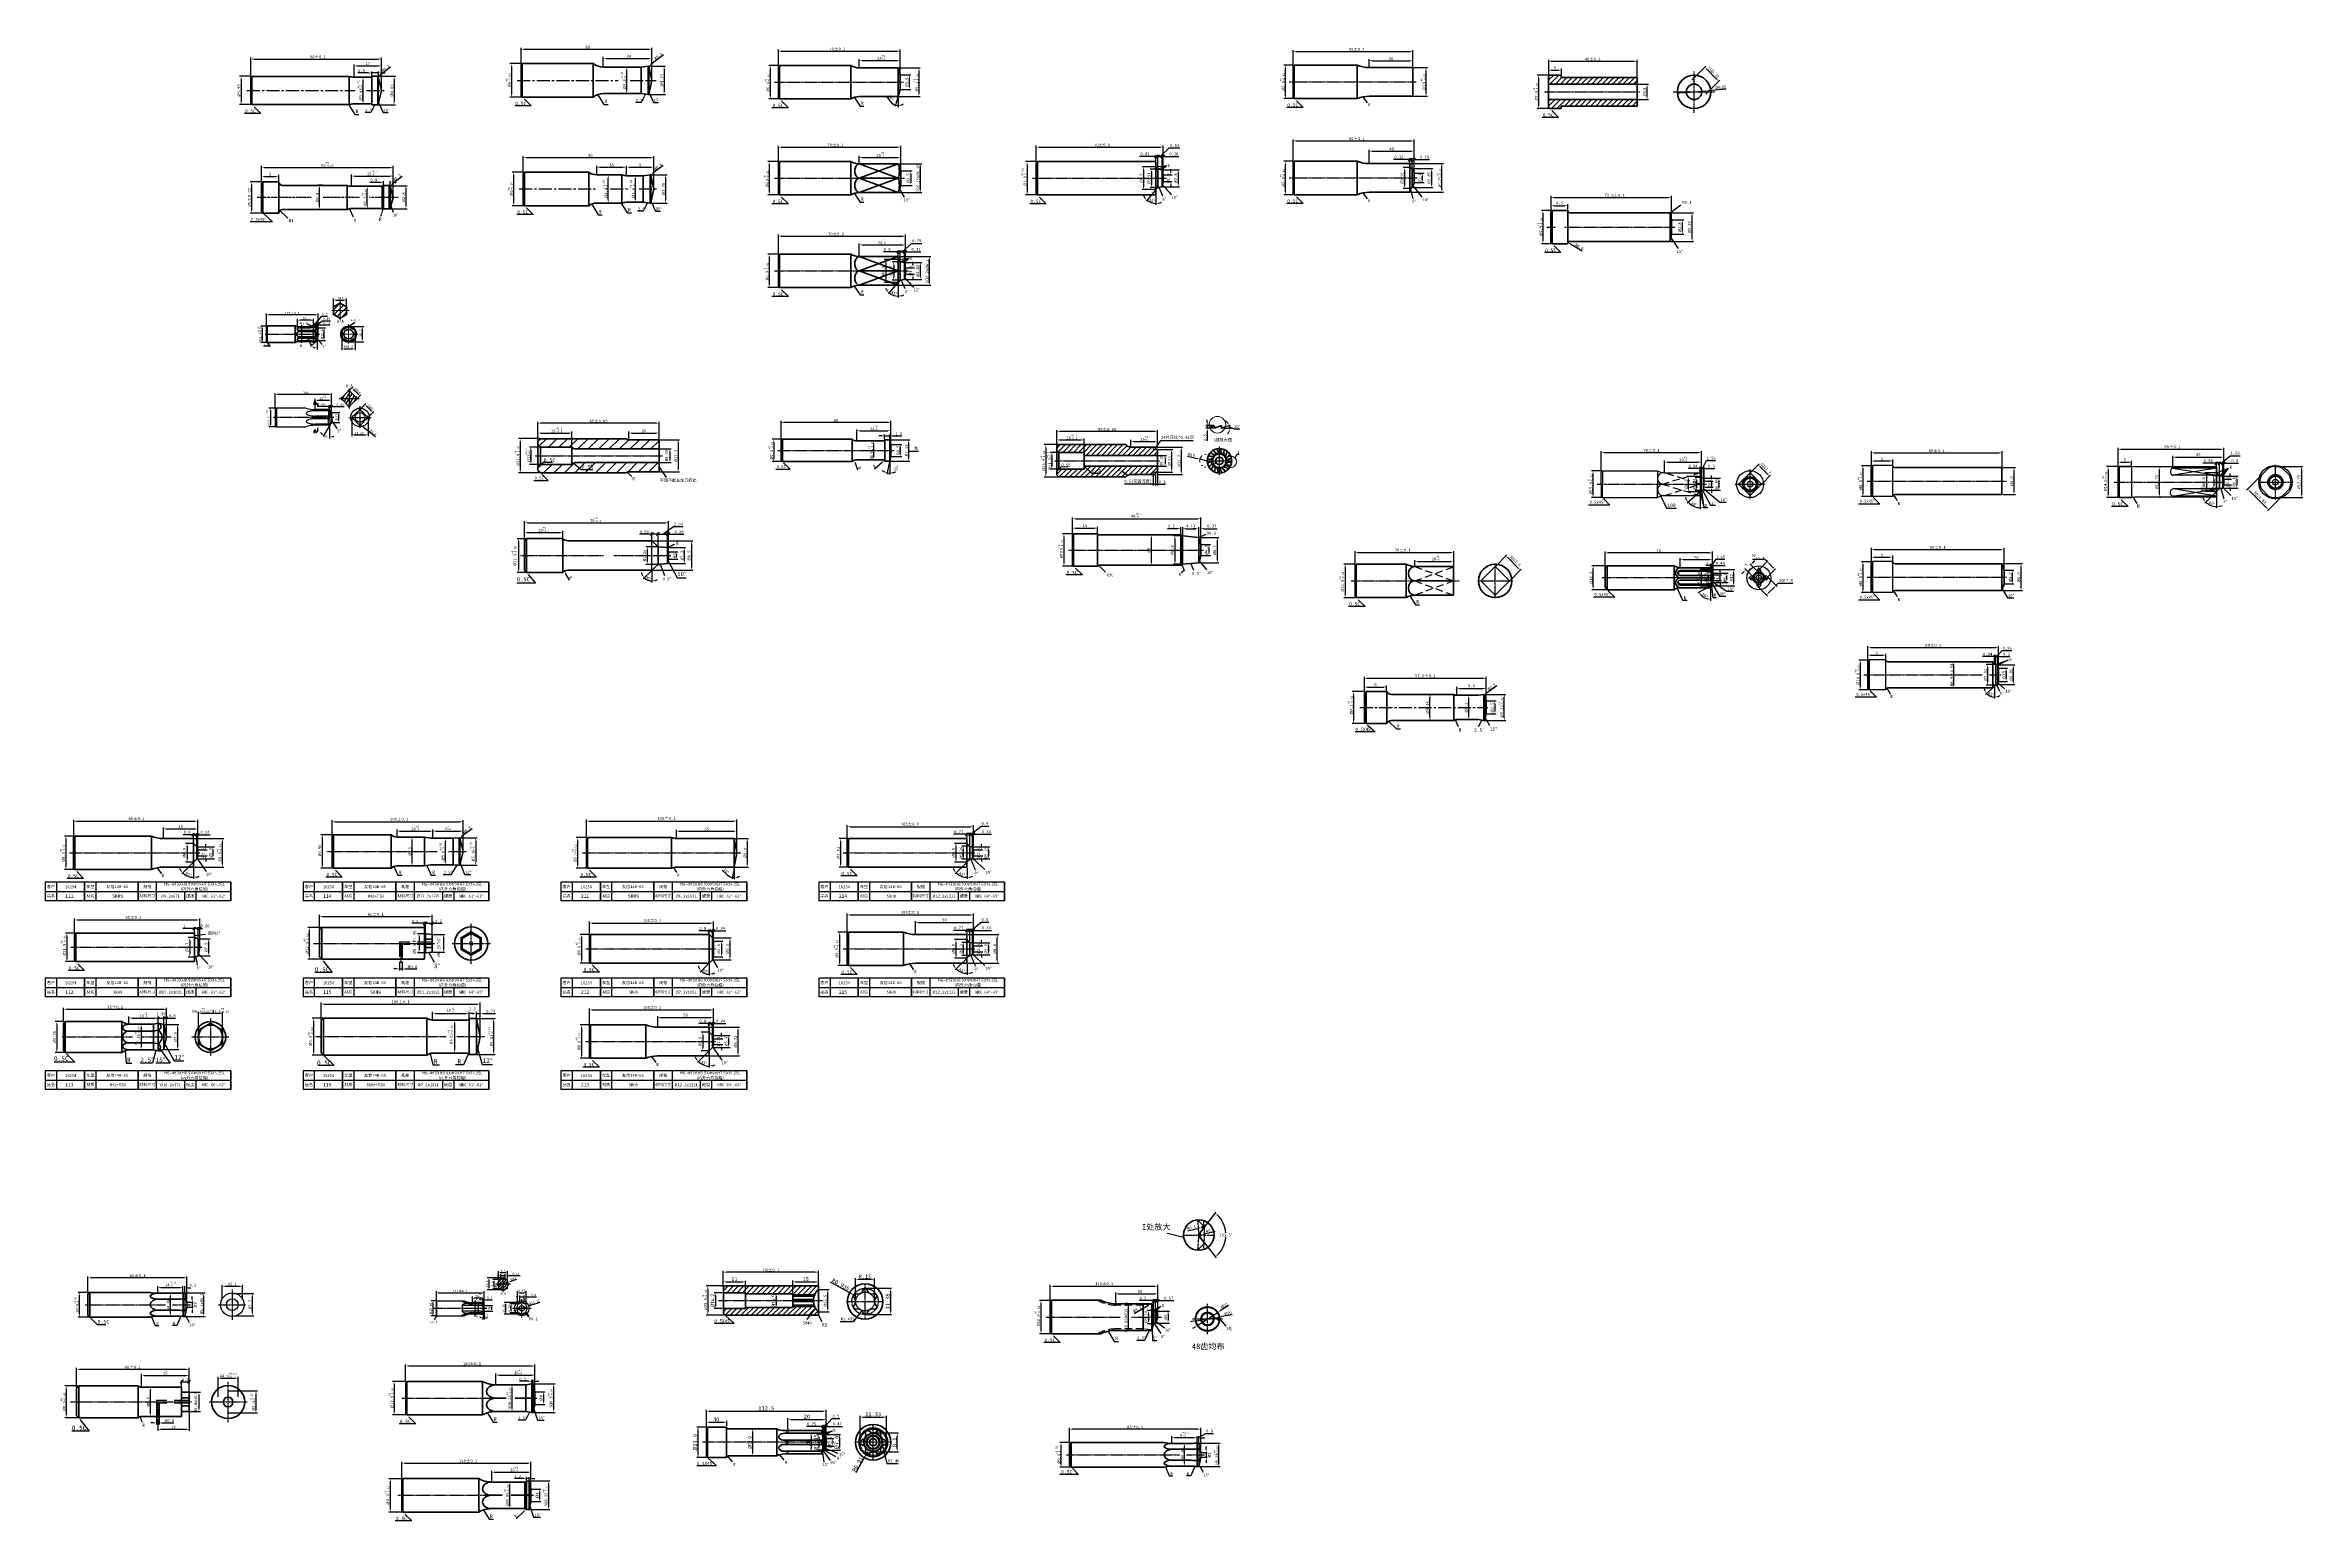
# Model space of a CAD drawing. Header units: millimetres. Extents: x 808 to 2752, y -982 to 289.
import ezdxf

# ---------------------------------------------------------------- set-up
doc = ezdxf.new("R2010")
doc.units = ezdxf.units.MM
for name, pattern in [('ACAD_ISO02W100', [15, 12, -3]), ('CENTER', [50.8, 31.75, -6.35, 6.35, -6.35]), ('CENTER2', [1.125, 0.75, -0.125, 0.125, -0.125]), ('DASHED2', [9.525, 6.35, -3.175]), ('DIVIDE', [31.75, 12.7, -6.35, 0, -6.35, 0, -6.35]), ('PHANTOM', [2.5, 1.25, -0.25, 0.25, -0.25, 0.25, -0.25])]:
    doc.linetypes.add(name, pattern=pattern)
for name, color, linetype in [('12-VIS', 7, 'Continuous'), ('4', 4, 'PHANTOM'), ('dim', 7, 'Continuous'), ('文字', 7, 'Continuous')]:
    doc.layers.add(name, color=color, linetype=linetype)
for name, color, linetype, lineweight in [('Layer1', 7, 'Continuous', 35), ('Layer2', 3, 'CENTER', 13), ('Layer3', 5, 'Continuous', 13), ('Layer4', 9, 'ACAD_ISO02W100', 13), ('Layer5', 4, 'DIVIDE', 13), ('中心线', 1, 'CENTER2', 25), ('剖面线', 5, 'Continuous', 18), ('标注线', 3, 'Continuous', 30), ('粗实线', 7, 'Continuous', 35), ('虚线', 202, 'DASHED2', 30)]:
    doc.layers.add(name, color=color, linetype=linetype, lineweight=lineweight)
doc.dimstyles.new('ISO-25', dxfattribs={"dimtxt": 2.5, "dimasz": 2.5, "dimexe": 1.25, "dimexo": 0.625, "dimtad": 1, "dimdsep": 46, "dimtxsty": 'Standard', "dimcen": 2.5, "dimadec": 0, "dimazin": 0, "dimtfac": 1, "dimtmove": 0, "dimatfit": 3, "dimfxl": 1, "dimarcsym": 0})
doc.dimstyles.new('ISO-25$0', dxfattribs={"dimtxt": 2.5, "dimasz": 2.5, "dimexe": 1.25, "dimexo": 0.625, "dimgap": 1, "dimtad": 1, "dimtoh": 1, "dimtxsty": 'Standard', "dimcen": 2.5, "dimadec": 0, "dimazin": 0, "dimtfac": 1, "dimtofl": 0, "dimtmove": 0, "dimatfit": 3, "dimfxl": 1, "dimarcsym": 0})
doc.dimstyles.new('ISO-25$2', dxfattribs={"dimtxt": 2.5, "dimasz": 2.5, "dimexe": 1.25, "dimexo": 0.625, "dimtad": 1, "dimdsep": 46, "dimtxsty": 'Standard', "dimcen": 2.5, "dimadec": 3, "dimazin": 0, "dimtfac": 1, "dimtmove": 0, "dimatfit": 3, "dimfxl": 1, "dimarcsym": 0})
doc.dimstyles.new('yang', dxfattribs={"dimtxt": 2.5, "dimasz": 2.5, "dimexe": 1.25, "dimexo": 0.625, "dimtad": 1, "dimdsep": 46, "dimtxsty": 'Standard', "dimcen": 13, "dimadec": 0, "dimazin": 0, "dimtfac": 1, "dimtmove": 0, "dimatfit": 3, "dimfxl": 1.2, "dimarcsym": 0})
doc.dimstyles.new('副本 (2) (2) (2)ISO-25', dxfattribs={"dimtxt": 3.5, "dimasz": 2.5, "dimexe": 1, "dimexo": 1, "dimtad": 1, "dimtxsty": 'Standard', "dimcen": 2.5, "dimadec": 0, "dimazin": 0, "dimtfac": 1, "dimtmove": 0, "dimatfit": 3, "dimfxl": 1, "dimarcsym": 0})
doc.dimstyles.new('水平标注', dxfattribs={"dimtxt": 2.5, "dimasz": 2.5, "dimexe": 1.25, "dimexo": 0.625, "dimtad": 1, "dimtih": 1, "dimtoh": 1, "dimdsep": 46, "dimtxsty": 'Standard', "dimcen": -8, "dimadec": 0, "dimazin": 0, "dimtfac": 1, "dimtmove": 0, "dimatfit": 3, "dimfxl": 1, "dimarcsym": 0})
pattern_1 = [(45, (233.1365, -911.1918), (-1.122532, 1.122532), [])]

# ---------------------------------------------------------------- blocks, each defined once
blk = doc.blocks.new('*D8')
at = {"layer": 'Defpoints', "color": 0, "transparency": 16777216}
for p in [(1330.3, 277.6), (1288.6, 270.2), (1330.3, 258.7)]:
    blk.add_point(p, dxfattribs=at)
at = {"layer": '标注线', "color": 0, "lineweight": -2, "transparency": 16777216}
for p, q in [((1288.6, 270.8), (1288.6, 278.9)), ((1291.1, 277.6), (1327.8, 277.6)), ((1330.3, 259.3), (1330.3, 278.9))]:
    blk.add_line(p, q, dxfattribs=at)
at = {"layer": '标注线', "color": 0, "transparency": 16777216}
for points in [[(1291.1, 278), (1291.1, 277.2), (1288.6, 277.6)], [(1327.8, 278), (1327.8, 277.2), (1330.3, 277.6)]]:
    blk.add_solid(points, dxfattribs=at)
at = {"layer": '标注线', "color": 0, "transparency": 16777216, "insert": (1310.7, 279.5), "char_height": 2.5, "attachment_point": 5}
blk.add_mtext('24', dxfattribs=at)
blk = doc.blocks.new('*D25')
at = {"layer": 'Defpoints', "color": 0, "transparency": 16777216}
for p in [(1218.8, 273.1), (1209.4, 244.3), (1218.8, 244.3)]:
    blk.add_point(p, dxfattribs=at)
at = {"layer": '标注线', "color": 0, "lineweight": -2, "transparency": 16777216}
for p, q in [((1218.2, 273.1), (1208.2, 273.1)), ((1209.4, 270.6), (1209.4, 246.8)), ((1218.2, 244.3), (1208.2, 244.3))]:
    blk.add_line(p, q, dxfattribs=at)
at = {"layer": '标注线', "color": 0, "transparency": 16777216}
for points in [[(1209, 270.6), (1209.8, 270.6), (1209.4, 273.1)], [(1209, 246.8), (1209.8, 246.8), (1209.4, 244.3)]]:
    blk.add_solid(points, dxfattribs=at)
at = {"layer": '标注线', "color": 0, "transparency": 16777216, "insert": (1206.6, 258.8), "char_height": 2.5, "attachment_point": 5, "rotation": 90}
blk.add_mtext('%%C6{\\H0.75x;\\S+0^ -0.02;}', dxfattribs=at)
blk = doc.blocks.new('*D9')
at = {"layer": 'Defpoints', "color": 0, "transparency": 16777216}
for p in [(1217.8, 272.1), (1330.3, 285.5), (1330.3, 258.7)]:
    blk.add_point(p, dxfattribs=at)
at = {"layer": '标注线', "color": 0, "lineweight": -2, "transparency": 16777216}
for p, q in [((1217.8, 272.8), (1217.8, 286.8)), ((1220.3, 285.5), (1327.8, 285.5)), ((1330.3, 259.3), (1330.3, 286.8))]:
    blk.add_line(p, q, dxfattribs=at)
at = {"layer": '标注线', "color": 0, "transparency": 16777216}
for points in [[(1220.3, 286), (1220.3, 285.1), (1217.8, 285.5)], [(1327.8, 286), (1327.8, 285.1), (1330.3, 285.5)]]:
    blk.add_solid(points, dxfattribs=at)
at = {"layer": '标注线', "color": 0, "transparency": 16777216, "insert": (1275.1, 287.4), "char_height": 2.5, "attachment_point": 5}
blk.add_mtext('80', dxfattribs=at)
blk = doc.blocks.new('*D26')
at = {"layer": 'Defpoints', "color": 0, "transparency": 16777216}
for p in [(1327.1, 271), (1327.1, 246.4), (1340.9, 246.4)]:
    blk.add_point(p, dxfattribs=at)
at = {"layer": '标注线', "color": 0, "lineweight": -2, "transparency": 16777216}
for p, q in [((1327.8, 271), (1342.1, 271)), ((1340.9, 268.5), (1340.9, 248.9)), ((1327.8, 246.4), (1342.1, 246.4))]:
    blk.add_line(p, q, dxfattribs=at)
at = {"layer": '标注线', "color": 0, "transparency": 16777216}
for points in [[(1340.4, 268.5), (1341.3, 268.5), (1340.9, 271)], [(1340.4, 248.9), (1341.3, 248.9), (1340.9, 246.4)]]:
    blk.add_solid(points, dxfattribs=at)
at = {"layer": '标注线', "color": 0, "transparency": 16777216, "insert": (1339, 258.7), "char_height": 2.5, "attachment_point": 5, "rotation": 90}
blk.add_mtext('%%C4.74', dxfattribs=at)
blk = doc.blocks.new('*D10')
at = {"layer": 'Defpoints', "color": 0, "transparency": 16777216}
for p in [(1308.7, 270.2), (1309, 270.2), (1309, 247.3)]:
    blk.add_point(p, dxfattribs=at)
at = {"layer": '标注线', "color": 0, "lineweight": -2, "transparency": 16777216}
for p, q in [((1308.4, 270.2), (1307.4, 270.2)), ((1308.7, 249.8), (1308.7, 267.7)), ((1308.4, 247.3), (1307.4, 247.3))]:
    blk.add_line(p, q, dxfattribs=at)
at = {"layer": '标注线', "color": 0, "transparency": 16777216}
for points in [[(1308.3, 267.7), (1309.1, 267.7), (1308.7, 270.2)], [(1308.3, 249.8), (1309.1, 249.8), (1308.7, 247.3)]]:
    blk.add_solid(points, dxfattribs=at)
at = {"layer": '标注线', "color": 0, "transparency": 16777216, "insert": (1306, 258.7), "char_height": 2.5, "attachment_point": 5, "rotation": 90}
blk.add_mtext('%%C4.6{\\H0.7x;\\S+0.01^ -0;}', dxfattribs=at)
blk = doc.blocks.new('*D27')
at = {"layer": 'Defpoints', "color": 0, "transparency": 16777216}
for p in [(1327.1, 270.5), (1327.5, 270.8)]:
    blk.add_point(p, dxfattribs=at)
at = {"layer": '标注线', "color": 0, "lineweight": -2, "transparency": 16777216}
for p, q in [((1340.4, 280.6), (1329.5, 272.3)), ((1327.1, 270.5), (1327.5, 270.8))]:
    blk.add_line(p, q, dxfattribs=at)
at = {"layer": '标注线', "color": 0, "transparency": 16777216}
blk.add_solid([(1329.3, 272.6), (1329.8, 272), (1327.5, 270.8)], dxfattribs=at)
at = {"layer": '标注线', "color": 0, "transparency": 16777216, "insert": (1336, 279.5), "char_height": 2.5, "attachment_point": 5, "rotation": 37.1665}
blk.add_mtext('R0.3', dxfattribs=at)
blk = doc.blocks.new('*D11')
at = {"layer": 'Defpoints', "color": 0, "transparency": 16777216}
for p in [(1308.5, 176.6), (1332.1, 183.9), (1332.1, 165.1)]:
    blk.add_point(p, dxfattribs=at)
at = {"layer": '标注线', "color": 0, "lineweight": -2, "transparency": 16777216}
for p, q in [((1308.5, 177.2), (1308.5, 185.1)), ((1311, 183.9), (1329.6, 183.9)), ((1332.1, 165.8), (1332.1, 185.1))]:
    blk.add_line(p, q, dxfattribs=at)
at = {"layer": '标注线', "color": 0, "transparency": 16777216}
for points in [[(1311, 184.3), (1311, 183.5), (1308.5, 183.9)], [(1329.6, 184.3), (1329.6, 183.5), (1332.1, 183.9)]]:
    blk.add_solid(points, dxfattribs=at)
at = {"layer": '标注线', "color": 0, "transparency": 16777216, "insert": (1320.3, 185.8), "char_height": 2.5, "attachment_point": 5}
blk.add_mtext('9', dxfattribs=at)
blk = doc.blocks.new('*D28')
at = {"layer": 'Defpoints', "color": 0, "transparency": 16777216}
for p in [(1220.6, 179.5), (1211.2, 150.7), (1220.6, 150.7)]:
    blk.add_point(p, dxfattribs=at)
at = {"layer": '标注线', "color": 0, "lineweight": -2, "transparency": 16777216}
for p, q in [((1220, 179.5), (1210, 179.5)), ((1211.2, 177), (1211.2, 153.2)), ((1220, 150.7), (1210, 150.7))]:
    blk.add_line(p, q, dxfattribs=at)
at = {"layer": '标注线', "color": 0, "transparency": 16777216}
for points in [[(1210.8, 177), (1211.6, 177), (1211.2, 179.5)], [(1210.8, 153.2), (1211.6, 153.2), (1211.2, 150.7)]]:
    blk.add_solid(points, dxfattribs=at)
at = {"layer": '标注线', "color": 0, "transparency": 16777216, "insert": (1208.4, 165.2), "char_height": 2.5, "attachment_point": 5, "rotation": 90}
blk.add_mtext('%%C6{\\H0.75x;\\S+0^ -0.02;}', dxfattribs=at)
blk = doc.blocks.new('*D12')
at = {"layer": 'Defpoints', "color": 0, "transparency": 16777216}
for p in [(1219.6, 178.5), (1332.1, 192.2), (1332.1, 165.1)]:
    blk.add_point(p, dxfattribs=at)
at = {"layer": '标注线', "color": 0, "lineweight": -2, "transparency": 16777216}
for p, q in [((1219.6, 179.2), (1219.6, 193.4)), ((1222.1, 192.2), (1329.6, 192.2)), ((1332.1, 165.8), (1332.1, 193.4))]:
    blk.add_line(p, q, dxfattribs=at)
at = {"layer": '标注线', "color": 0, "transparency": 16777216}
for points in [[(1222.1, 192.6), (1222.1, 191.8), (1219.6, 192.2)], [(1329.6, 192.6), (1329.6, 191.8), (1332.1, 192.2)]]:
    blk.add_solid(points, dxfattribs=at)
at = {"layer": '标注线', "color": 0, "transparency": 16777216, "insert": (1277.4, 194.1), "char_height": 2.5, "attachment_point": 5}
blk.add_mtext('90', dxfattribs=at)
blk = doc.blocks.new('*D29')
at = {"layer": 'Defpoints', "color": 0, "transparency": 16777216}
for p in [(1328.9, 177.4), (1328.9, 152.9), (1342.2, 152.9)]:
    blk.add_point(p, dxfattribs=at)
at = {"layer": '标注线', "color": 0, "lineweight": -2, "transparency": 16777216}
for p, q in [((1329.6, 177.4), (1343.5, 177.4)), ((1342.2, 174.9), (1342.2, 155.4)), ((1329.6, 152.9), (1343.5, 152.9))]:
    blk.add_line(p, q, dxfattribs=at)
at = {"layer": '标注线', "color": 0, "transparency": 16777216}
for points in [[(1341.8, 174.9), (1342.6, 174.9), (1342.2, 177.4)], [(1341.8, 155.4), (1342.6, 155.4), (1342.2, 152.9)]]:
    blk.add_solid(points, dxfattribs=at)
at = {"layer": '标注线', "color": 0, "transparency": 16777216, "insert": (1340.3, 165.1), "char_height": 2.5, "attachment_point": 5, "rotation": 90}
blk.add_mtext('%%C3.76', dxfattribs=at)
blk = doc.blocks.new('*D13')
at = {"layer": 'Defpoints', "color": 0, "transparency": 16777216}
for p in [(1316.3, 176.6), (1316.7, 176.6), (1316.7, 153.7)]:
    blk.add_point(p, dxfattribs=at)
at = {"layer": '标注线', "color": 0, "lineweight": -2, "transparency": 16777216}
for p, q in [((1316, 176.6), (1315.1, 176.6)), ((1316.3, 156.2), (1316.3, 174.1)), ((1316, 153.7), (1315.1, 153.7))]:
    blk.add_line(p, q, dxfattribs=at)
at = {"layer": '标注线', "color": 0, "transparency": 16777216}
for points in [[(1315.9, 174.1), (1316.7, 174.1), (1316.3, 176.6)], [(1315.9, 156.2), (1316.7, 156.2), (1316.3, 153.7)]]:
    blk.add_solid(points, dxfattribs=at)
at = {"layer": '标注线', "color": 0, "transparency": 16777216, "insert": (1313.6, 165.1), "char_height": 2.5, "attachment_point": 5, "rotation": 90}
blk.add_mtext('%%C3.6{\\H0.7x;\\S+0.01^ -0;}', dxfattribs=at)
blk = doc.blocks.new('*D30')
at = {"layer": 'Defpoints', "color": 0, "transparency": 16777216}
for p in [(1328.9, 176.9), (1329.3, 177.2)]:
    blk.add_point(p, dxfattribs=at)
at = {"layer": '标注线', "color": 0, "lineweight": -2, "transparency": 16777216}
for p, q in [((1328.9, 176.9), (1329.3, 177.2)), ((1340, 185.3), (1331.3, 178.7))]:
    blk.add_line(p, q, dxfattribs=at)
at = {"layer": '标注线', "color": 0, "transparency": 16777216}
blk.add_solid([(1331.1, 179.1), (1331.6, 178.4), (1329.3, 177.2)], dxfattribs=at)
at = {"layer": '标注线', "color": 0, "transparency": 16777216, "insert": (1335.5, 184.3), "char_height": 2.5, "attachment_point": 5, "rotation": 37.1665}
blk.add_mtext('R0.3', dxfattribs=at)
blk = doc.blocks.new('*D14')
at = {"layer": 'Defpoints', "color": 0, "transparency": 16777216}
for p in [(1282.9, 177.3), (1308.5, 183.9), (1308.5, 176.6)]:
    blk.add_point(p, dxfattribs=at)
at = {"layer": '标注线', "color": 0, "lineweight": -2, "transparency": 16777216}
for p, q in [((1282.9, 178), (1282.9, 185.1)), ((1285.9, 183.9), (1305.5, 183.9)), ((1308.5, 177.2), (1308.5, 185.1))]:
    blk.add_line(p, q, dxfattribs=at)
at = {"layer": '标注线', "color": 0, "transparency": 16777216}
for points in [[(1285.9, 184.4), (1285.9, 183.4), (1282.9, 183.9)], [(1305.5, 184.4), (1305.5, 183.4), (1308.5, 183.9)]]:
    blk.add_solid(points, dxfattribs=at)
at = {"layer": '标注线', "color": 0, "transparency": 16777216, "insert": (1295.7, 185.8), "char_height": 2.5, "attachment_point": 5}
blk.add_mtext('35', dxfattribs=at)
blk = doc.blocks.new('*D15')
at = {"layer": 'Defpoints', "color": 0, "transparency": 16777216}
for p in [(1292.8, 177.3), (1293.8, 177.3), (1293.8, 153)]:
    blk.add_point(p, dxfattribs=at)
at = {"layer": '标注线', "color": 0, "lineweight": -2, "transparency": 16777216}
for p, q in [((1293.2, 177.3), (1291.6, 177.3)), ((1292.8, 156), (1292.8, 174.3)), ((1293.2, 153), (1291.6, 153))]:
    blk.add_line(p, q, dxfattribs=at)
at = {"layer": '标注线', "color": 0, "transparency": 16777216}
for points in [[(1292.3, 174.3), (1293.3, 174.3), (1292.8, 177.3)], [(1292.3, 156), (1293.3, 156), (1292.8, 153)]]:
    blk.add_solid(points, dxfattribs=at)
at = {"layer": '标注线', "color": 0, "transparency": 16777216, "insert": (1290.2, 165.1), "char_height": 2.5, "attachment_point": 5, "rotation": 90}
blk.add_mtext('%%C4.4{\\H0.7x;\\S+0.02^ -0;}', dxfattribs=at)
blk = doc.blocks.new('*D16')
at = {"layer": 'Defpoints', "color": 0, "transparency": 16777216}
for p in [(1104.3, 168), (1104.3, 148.1), (1118.6, 148.1)]:
    blk.add_point(p, dxfattribs=at)
at = {"layer": '标注线', "color": 0, "lineweight": -2, "transparency": 16777216}
for p, q in [((1104.9, 168), (1119.8, 168)), ((1118.6, 165.5), (1118.6, 150.6)), ((1104.9, 148.1), (1119.8, 148.1))]:
    blk.add_line(p, q, dxfattribs=at)
at = {"layer": '标注线', "color": 0, "transparency": 16777216}
for points in [[(1118.2, 165.5), (1119, 165.5), (1118.6, 168)], [(1118.2, 150.6), (1119, 150.6), (1118.6, 148.1)]]:
    blk.add_solid(points, dxfattribs=at)
at = {"layer": '标注线', "color": 0, "transparency": 16777216, "insert": (1116.7, 158.1), "char_height": 2.5, "attachment_point": 5, "rotation": 90}
blk.add_mtext('{\\fISOCPEUR|b0|i0|c0|p34;%%C}2.8', dxfattribs=at)
blk = doc.blocks.new('*D1')
at = {"layer": 'Defpoints', "color": 0, "transparency": 16777216}
for p in [(1084.9, 167.5), (1085.4, 167.5), (1085.5, 148.3)]:
    blk.add_point(p, dxfattribs=at)
at = {"layer": '标注线', "color": 0, "lineweight": -2, "transparency": 16777216}
for p, q in [((1085.4, 150.8), (1085.4, 165)), ((1085.5, 167.5), (1086.6, 167.5)), ((1084.9, 148.3), (1084.1, 148.3))]:
    blk.add_line(p, q, dxfattribs=at)
at = {"layer": '标注线', "color": 0, "transparency": 16777216}
for points in [[(1085, 165), (1085.8, 165), (1085.4, 167.5)], [(1085, 150.8), (1085.8, 150.8), (1085.4, 148.3)]]:
    blk.add_solid(points, dxfattribs=at)
at = {"layer": '标注线', "color": 0, "transparency": 16777216, "insert": (1082.7, 157.9), "char_height": 2.5, "attachment_point": 5, "rotation": 90}
blk.add_mtext('{\\fISOCPEUR|b0|i0|c0|p34;%%C}2.7{\\H0.7x;\\S+0^ -0.02;}', dxfattribs=at)
blk = doc.blocks.new('*D17')
at = {"layer": 'Defpoints', "color": 0, "transparency": 16777216}
for p in [(995.5, 171.4), (985.7, 144.4), (995.5, 144.4)]:
    blk.add_point(p, dxfattribs=at)
at = {"layer": '标注线', "color": 0, "lineweight": -2, "transparency": 16777216}
for p, q in [((994.8, 171.4), (984.4, 171.4)), ((985.7, 168.9), (985.7, 146.9)), ((994.8, 144.4), (984.4, 144.4))]:
    blk.add_line(p, q, dxfattribs=at)
at = {"layer": '标注线', "color": 0, "transparency": 16777216}
for points in [[(985.3, 168.9), (986.1, 168.9), (985.7, 171.4)], [(985.3, 146.9), (986.1, 146.9), (985.7, 144.4)]]:
    blk.add_solid(points, dxfattribs=at)
at = {"layer": '标注线', "color": 0, "transparency": 16777216, "insert": (983.8, 157.9), "char_height": 2.5, "attachment_point": 5, "rotation": 90}
blk.add_mtext('{\\fISOCPEUR|b0|i0|c0|p34;%%C}5%%P0.02', dxfattribs=at)
blk = doc.blocks.new('*D2')
at = {"layer": 'Defpoints', "color": 0, "transparency": 16777216}
for p in [(1044.2, 168.3), (1047.5, 168.3), (1046.1, 147.6)]:
    blk.add_point(p, dxfattribs=at)
at = {"layer": '标注线', "color": 0, "lineweight": -2, "transparency": 16777216}
for p, q in [((1046.9, 168.3), (1042.9, 168.3)), ((1044.2, 150.1), (1044.2, 165.8)), ((1045.4, 147.6), (1042.9, 147.6))]:
    blk.add_line(p, q, dxfattribs=at)
at = {"layer": '标注线', "color": 0, "transparency": 16777216}
for points in [[(1043.7, 165.8), (1044.6, 165.8), (1044.2, 168.3)], [(1043.7, 150.1), (1044.6, 150.1), (1044.2, 147.6)]]:
    blk.add_solid(points, dxfattribs=at)
at = {"layer": '标注线', "color": 0, "transparency": 16777216, "insert": (1042.3, 157.9), "char_height": 2.5, "attachment_point": 5, "rotation": 90}
blk.add_mtext('{\\fISOCPEUR|b0|i0|c0|p34;%%C}2.8', dxfattribs=at)
blk = doc.blocks.new('*D18')
at = {"layer": 'Defpoints', "color": 0, "transparency": 16777216}
for p in [(1107.7, 183.7), (994.3, 170.3), (1107.7, 157.9)]:
    blk.add_point(p, dxfattribs=at)
at = {"layer": '标注线', "color": 0, "lineweight": -2, "transparency": 16777216}
for p, q in [((994.3, 171), (994.3, 185)), ((996.8, 183.7), (1105.2, 183.7)), ((1107.7, 158.5), (1107.7, 185))]:
    blk.add_line(p, q, dxfattribs=at)
at = {"layer": '标注线', "color": 0, "transparency": 16777216}
for points in [[(996.8, 184.1), (996.8, 183.3), (994.3, 183.7)], [(1105.2, 184.1), (1105.2, 183.3), (1107.7, 183.7)]]:
    blk.add_solid(points, dxfattribs=at)
at = {"layer": '标注线', "color": 0, "transparency": 16777216, "insert": (1051, 186.4), "char_height": 2.5, "attachment_point": 5}
blk.add_mtext('99{\\H0.7x;\\S+0^ -0.05;}', dxfattribs=at)
blk = doc.blocks.new('*D19')
at = {"layer": 'Defpoints', "color": 0, "transparency": 16777216}
for p in [(1009.3, 176), (994.3, 170.3), (1009.3, 171.4)]:
    blk.add_point(p, dxfattribs=at)
at = {"layer": '标注线', "color": 0, "lineweight": -2, "transparency": 16777216}
for p, q in [((994.3, 171), (994.3, 177.2)), ((996.8, 176), (1006.8, 176)), ((1009.3, 172), (1009.3, 177.2))]:
    blk.add_line(p, q, dxfattribs=at)
at = {"layer": '标注线', "color": 0, "transparency": 16777216}
for points in [[(996.8, 176.4), (996.8, 175.6), (994.3, 176)], [(1006.8, 176.4), (1006.8, 175.6), (1009.3, 176)]]:
    blk.add_solid(points, dxfattribs=at)
at = {"layer": '标注线', "color": 0, "transparency": 16777216, "insert": (1001.8, 177.9), "char_height": 2.5, "attachment_point": 5}
blk.add_mtext('5', dxfattribs=at)
blk = doc.blocks.new('*D3')
at = {"layer": 'Defpoints', "color": 0, "transparency": 16777216}
for p in [(1107.7, 176.3), (1071.9, 167.5), (1107.7, 157.9)]:
    blk.add_point(p, dxfattribs=at)
at = {"layer": '标注线', "color": 0, "lineweight": -2, "transparency": 16777216}
for p, q in [((1071.9, 168.1), (1071.9, 177.6)), ((1074.4, 176.3), (1105.2, 176.3)), ((1107.7, 158.5), (1107.7, 177.6))]:
    blk.add_line(p, q, dxfattribs=at)
at = {"layer": '标注线', "color": 0, "transparency": 16777216}
for points in [[(1074.4, 176.7), (1074.4, 175.9), (1071.9, 176.3)], [(1105.2, 176.7), (1105.2, 175.9), (1107.7, 176.3)]]:
    blk.add_solid(points, dxfattribs=at)
at = {"layer": '标注线', "color": 0, "transparency": 16777216, "insert": (1089.8, 179), "char_height": 2.5, "attachment_point": 5}
blk.add_mtext('15{\\H0.7x;\\S+0.2^ -0;}', dxfattribs=at)
blk = doc.blocks.new('*D20')
at = {"layer": 'Defpoints', "color": 0, "transparency": 16777216}
for p in [(1104.3, 167.1), (1105, 167.7)]:
    blk.add_point(p, dxfattribs=at)
at = {"layer": '标注线', "color": 0, "lineweight": -2, "transparency": 16777216}
for p, q in [((1115.4, 176), (1106.9, 169.3)), ((1104.3, 167.1), (1105, 167.7))]:
    blk.add_line(p, q, dxfattribs=at)
at = {"layer": '标注线', "color": 0, "transparency": 16777216}
blk.add_solid([(1106.7, 169.6), (1107.2, 168.9), (1105, 167.7)], dxfattribs=at)
at = {"layer": '标注线', "color": 0, "transparency": 16777216, "insert": (1110.9, 174.9), "char_height": 2.5, "attachment_point": 5, "rotation": 38.7171}
blk.add_mtext('R0.3', dxfattribs=at)
blk = doc.blocks.new('*D21')
at = {"layer": 'Defpoints', "color": 0, "transparency": 16777216}
for p in [(1099.3, 170.7), (1099.3, 168), (1105.1, 167.4)]:
    blk.add_point(p, dxfattribs=at)
at = {"layer": '标注线', "color": 0, "lineweight": -2, "transparency": 16777216}
for p, q in [((1096.8, 170.7), (1087.7, 170.7)), ((1099.3, 168.7), (1099.3, 171.9)), ((1105.1, 168), (1105.1, 171.9)), ((1107.6, 170.7), (1110.1, 170.7))]:
    blk.add_line(p, q, dxfattribs=at)
at = {"layer": '标注线', "color": 0, "transparency": 16777216}
for points in [[(1096.8, 171.1), (1096.8, 170.3), (1099.3, 170.7)], [(1107.6, 171.1), (1107.6, 170.3), (1105.1, 170.7)]]:
    blk.add_solid(points, dxfattribs=at)
at = {"layer": '标注线', "color": 0, "transparency": 16777216, "insert": (1091, 172.9), "char_height": 2.5, "attachment_point": 5}
blk.add_mtext('0.8', dxfattribs=at)
blk = doc.blocks.new('*D4')
at = {"layer": 'Defpoints', "color": 0, "transparency": 16777216}
for p in [(1074, 261.4), (1097.6, 271.2), (1097.6, 250)]:
    blk.add_point(p, dxfattribs=at)
at = {"layer": '标注线', "color": 0, "lineweight": -2, "transparency": 16777216}
for p, q in [((1074, 262.1), (1074, 272.4)), ((1097.6, 250.6), (1097.6, 272.4)), ((1076.5, 271.2), (1095.1, 271.2))]:
    blk.add_line(p, q, dxfattribs=at)
at = {"layer": '标注线', "color": 0, "transparency": 16777216}
for points in [[(1076.5, 271.6), (1076.5, 270.8), (1074, 271.2)], [(1095.1, 271.6), (1095.1, 270.8), (1097.6, 271.2)]]:
    blk.add_solid(points, dxfattribs=at)
at = {"layer": '标注线', "color": 0, "transparency": 16777216, "insert": (1085.8, 273.1), "char_height": 2.5, "attachment_point": 5}
blk.add_mtext('17', dxfattribs=at)
blk = doc.blocks.new('*D22')
at = {"layer": 'Defpoints', "color": 0, "transparency": 16777216}
for p in [(986.1, 262.2), (976.7, 237.8), (986.1, 237.8)]:
    blk.add_point(p, dxfattribs=at)
at = {"layer": '标注线', "color": 0, "lineweight": -2, "transparency": 16777216}
for p, q in [((985.5, 262.2), (975.4, 262.2)), ((976.7, 259.7), (976.7, 240.3)), ((985.5, 237.8), (975.4, 237.8))]:
    blk.add_line(p, q, dxfattribs=at)
at = {"layer": '标注线', "color": 0, "transparency": 16777216}
for points in [[(976.3, 259.7), (977.1, 259.7), (976.7, 262.2)], [(976.3, 240.3), (977.1, 240.3), (976.7, 237.8)]]:
    blk.add_solid(points, dxfattribs=at)
at = {"layer": '标注线', "color": 0, "transparency": 16777216, "insert": (974.8, 250), "char_height": 2.5, "attachment_point": 5, "rotation": 90}
blk.add_mtext('%%C4.95', dxfattribs=at)
blk = doc.blocks.new('*D5')
at = {"layer": 'Defpoints', "color": 0, "transparency": 16777216}
for p in [(1097.6, 277.1), (985.1, 261.2), (1097.6, 250)]:
    blk.add_point(p, dxfattribs=at)
at = {"layer": '标注线', "color": 0, "lineweight": -2, "transparency": 16777216}
for p, q in [((985.1, 261.8), (985.1, 278.4)), ((987.6, 277.1), (1095.1, 277.1)), ((1097.6, 250.6), (1097.6, 278.4))]:
    blk.add_line(p, q, dxfattribs=at)
at = {"layer": '标注线', "color": 0, "transparency": 16777216}
for points in [[(987.6, 277.5), (987.6, 276.7), (985.1, 277.1)], [(1095.1, 277.5), (1095.1, 276.7), (1097.6, 277.1)]]:
    blk.add_solid(points, dxfattribs=at)
at = {"layer": '标注线', "color": 0, "transparency": 16777216, "insert": (1042.9, 279), "char_height": 2.5, "attachment_point": 5}
blk.add_mtext('90%%P0.1', dxfattribs=at)
blk = doc.blocks.new('*D23')
at = {"layer": 'Defpoints', "color": 0, "transparency": 16777216}
for p in [(1094.4, 262.3), (1094.4, 237.7), (1108.4, 237.7)]:
    blk.add_point(p, dxfattribs=at)
at = {"layer": '标注线', "color": 0, "lineweight": -2, "transparency": 16777216}
for p, q in [((1095, 262.3), (1109.7, 262.3)), ((1108.4, 259.8), (1108.4, 240.2)), ((1095, 237.7), (1109.7, 237.7))]:
    blk.add_line(p, q, dxfattribs=at)
at = {"layer": '标注线', "color": 0, "transparency": 16777216}
for points in [[(1108, 259.8), (1108.8, 259.8), (1108.4, 262.3)], [(1108, 240.2), (1108.8, 240.2), (1108.4, 237.7)]]:
    blk.add_solid(points, dxfattribs=at)
at = {"layer": '标注线', "color": 0, "transparency": 16777216, "insert": (1106.6, 250), "char_height": 2.5, "attachment_point": 5, "rotation": 90}
blk.add_mtext('%%C4.05', dxfattribs=at)
blk = doc.blocks.new('*D6')
at = {"layer": 'Defpoints', "color": 0, "transparency": 16777216}
for p in [(1081.8, 261.4), (1082.1, 261.4), (1082.1, 238.5)]:
    blk.add_point(p, dxfattribs=at)
at = {"layer": '标注线', "color": 0, "lineweight": -2, "transparency": 16777216}
for p, q in [((1081.5, 261.4), (1080.5, 261.4)), ((1081.8, 241), (1081.8, 258.9)), ((1081.5, 238.5), (1080.5, 238.5))]:
    blk.add_line(p, q, dxfattribs=at)
at = {"layer": '标注线', "color": 0, "transparency": 16777216}
for points in [[(1081.3, 258.9), (1082.2, 258.9), (1081.8, 261.4)], [(1081.3, 241), (1082.2, 241), (1081.8, 238.5)]]:
    blk.add_solid(points, dxfattribs=at)
at = {"layer": '标注线', "color": 0, "transparency": 16777216, "insert": (1079.1, 250), "char_height": 2.5, "attachment_point": 5, "rotation": 90}
blk.add_mtext('%%C3.85{\\H0.7x;\\S+0.01^ -0;}', dxfattribs=at)
blk = doc.blocks.new('*D24')
at = {"layer": 'Defpoints', "color": 0, "transparency": 16777216}
for p in [(1094.4, 261.8), (1094.8, 262.1)]:
    blk.add_point(p, dxfattribs=at)
at = {"layer": '标注线', "color": 0, "lineweight": -2, "transparency": 16777216}
for p, q in [((1094.4, 261.8), (1094.8, 262.1)), ((1105.4, 270.1), (1096.8, 263.6))]:
    blk.add_line(p, q, dxfattribs=at)
at = {"layer": '标注线', "color": 0, "transparency": 16777216}
blk.add_solid([(1096.5, 263.9), (1097, 263.2), (1094.8, 262.1)], dxfattribs=at)
at = {"layer": '标注线', "color": 0, "transparency": 16777216, "insert": (1101, 269.1), "char_height": 2.5, "attachment_point": 5, "rotation": 37.1665}
blk.add_mtext('R0.3', dxfattribs=at)
blk = doc.blocks.new('*D7')
at = {"layer": 'Defpoints', "color": 0, "transparency": 16777216}
for p in [(1089.2, 262.3), (1094.9, 265.1), (1094.9, 261.9)]:
    blk.add_point(p, dxfattribs=at)
at = {"layer": '标注线', "color": 0, "lineweight": -2, "transparency": 16777216}
for p, q in [((1086.2, 265.1), (1077.3, 265.1)), ((1089.2, 262.9), (1089.2, 266.4)), ((1094.9, 265.1), (1089.2, 265.1)), ((1094.9, 262.5), (1094.9, 266.4)), ((1097.9, 265.1), (1100.9, 265.1))]:
    blk.add_line(p, q, dxfattribs=at)
at = {"layer": '标注线', "color": 0, "transparency": 16777216}
for points in [[(1086.2, 265.6), (1086.2, 264.6), (1089.2, 265.1)], [(1097.9, 265.6), (1097.9, 264.6), (1094.9, 265.1)]]:
    blk.add_solid(points, dxfattribs=at)
at = {"layer": '标注线', "color": 0, "transparency": 16777216, "insert": (1080.3, 267), "char_height": 2.5, "attachment_point": 5}
blk.add_mtext('0.8', dxfattribs=at)
blk = doc.blocks.new('*D83')
at = {"layer": 'Defpoints', "color": 0, "transparency": 16777216}
for p in [(1542.4, 269.5), (1542.4, 244.8), (1560.3, 244.8)]:
    blk.add_point(p, dxfattribs=at)
at = {"layer": '标注线', "color": 0, "lineweight": -2, "transparency": 16777216}
for p, q in [((1543, 269.5), (1561.5, 269.5)), ((1560.3, 267), (1560.3, 247.3)), ((1543, 244.8), (1561.5, 244.8))]:
    blk.add_line(p, q, dxfattribs=at)
at = {"layer": '标注线', "color": 0, "transparency": 16777216}
for points in [[(1559.9, 267), (1560.7, 267), (1560.3, 269.5)], [(1559.9, 247.3), (1560.7, 247.3), (1560.3, 244.8)]]:
    blk.add_solid(points, dxfattribs=at)
at = {"layer": '标注线', "color": 0, "transparency": 16777216, "insert": (1557.6, 256.7), "char_height": 2.5, "attachment_point": 5, "rotation": 90}
blk.add_mtext('{\\fISOCPEUR|b0|i0|c0|p34;%%C}5.1{\\H0.7x;\\S+0^ -0.02;}', dxfattribs=at)
blk = doc.blocks.new('*D44')
at = {"layer": 'Defpoints', "color": 0, "transparency": 16777216}
for p in [(1544.1, 275.9), (1509, 269.5), (1544.1, 263.4)]:
    blk.add_point(p, dxfattribs=at)
at = {"layer": '标注线', "color": 0, "lineweight": -2, "transparency": 16777216}
for p, q in [((1509, 270.1), (1509, 277.1)), ((1511.5, 275.9), (1541.6, 275.9)), ((1544.1, 264), (1544.1, 277.1))]:
    blk.add_line(p, q, dxfattribs=at)
at = {"layer": '标注线', "color": 0, "transparency": 16777216}
for points in [[(1511.5, 276.3), (1511.5, 275.5), (1509, 275.9)], [(1541.6, 276.3), (1541.6, 275.5), (1544.1, 275.9)]]:
    blk.add_solid(points, dxfattribs=at)
at = {"layer": '标注线', "color": 0, "transparency": 16777216, "insert": (1527.7, 278.6), "char_height": 2.5, "attachment_point": 5}
blk.add_mtext('25{\\H0.7x;\\S+1^ -0;}', dxfattribs=at)
blk = doc.blocks.new('*D84')
at = {"layer": 'Defpoints', "color": 0, "transparency": 16777216}
for p in [(1440.3, 271.5), (1432.3, 242.7), (1440.3, 242.7)]:
    blk.add_point(p, dxfattribs=at)
at = {"layer": '标注线', "color": 0, "lineweight": -2, "transparency": 16777216}
for p, q in [((1439.7, 271.5), (1431, 271.5)), ((1432.3, 269), (1432.3, 245.2)), ((1439.7, 242.7), (1431, 242.7))]:
    blk.add_line(p, q, dxfattribs=at)
at = {"layer": '标注线', "color": 0, "transparency": 16777216}
for points in [[(1431.9, 269), (1432.7, 269), (1432.3, 271.5)], [(1431.9, 245.2), (1432.7, 245.2), (1432.3, 242.7)]]:
    blk.add_solid(points, dxfattribs=at)
at = {"layer": '标注线', "color": 0, "transparency": 16777216, "insert": (1429.6, 256.5), "char_height": 2.5, "attachment_point": 5, "rotation": 90}
blk.add_mtext('{\\fISOCPEUR|b0|i0|c0|p34;%%C6}.9{\\H0.7x;\\S+0^ -0.02;}', dxfattribs=at)
blk = doc.blocks.new('*D45')
at = {"layer": 'Defpoints', "color": 0, "transparency": 16777216}
for p in [(1544.1, 284), (1439.3, 270.5), (1544.1, 263.4)]:
    blk.add_point(p, dxfattribs=at)
at = {"layer": '标注线', "color": 0, "lineweight": -2, "transparency": 16777216}
for p, q in [((1439.3, 271.1), (1439.3, 285.2)), ((1441.8, 284), (1541.6, 284)), ((1544.1, 264), (1544.1, 285.2))]:
    blk.add_line(p, q, dxfattribs=at)
at = {"layer": '标注线', "color": 0, "transparency": 16777216}
for points in [[(1441.8, 284.4), (1441.8, 283.5), (1439.3, 284)], [(1541.6, 284.4), (1541.6, 283.5), (1544.1, 284)]]:
    blk.add_solid(points, dxfattribs=at)
at = {"layer": '标注线', "color": 0, "transparency": 16777216, "insert": (1490.1, 285.8), "char_height": 2.5, "attachment_point": 5}
blk.add_mtext('70%%P0.1', dxfattribs=at)
blk = doc.blocks.new('*D85')
at = {"layer": 'Defpoints', "color": 0, "transparency": 16777216}
for p in [(1883.5, 271.8), (1875.7, 243), (1883.5, 243)]:
    blk.add_point(p, dxfattribs=at)
at = {"layer": '标注线', "color": 0, "lineweight": -2, "transparency": 16777216}
for p, q in [((1882.9, 271.8), (1874.5, 271.8)), ((1875.7, 269.3), (1875.7, 245.5)), ((1882.9, 243), (1874.5, 243))]:
    blk.add_line(p, q, dxfattribs=at)
at = {"layer": '标注线', "color": 0, "transparency": 16777216}
for points in [[(1875.3, 269.3), (1876.2, 269.3), (1875.7, 271.8)], [(1875.3, 245.5), (1876.2, 245.5), (1875.7, 243)]]:
    blk.add_solid(points, dxfattribs=at)
at = {"layer": '标注线', "color": 0, "transparency": 16777216, "insert": (1873.1, 257.4), "char_height": 2.5, "attachment_point": 5, "rotation": 90}
blk.add_mtext('{\\fISOCPEUR|b0|i0|c0|p34;%%C}5.9{\\H0.7x;\\S+0^ -0.02;}', dxfattribs=at)
blk = doc.blocks.new('*D46')
at = {"layer": 'Defpoints', "color": 0, "transparency": 16777216}
for p in [(1985.6, 283.5), (1882.5, 270.8), (1985.6, 269.7)]:
    blk.add_point(p, dxfattribs=at)
at = {"layer": '标注线', "color": 0, "lineweight": -2, "transparency": 16777216}
for p, q in [((1882.5, 271.4), (1882.5, 284.8)), ((1885, 283.5), (1983.1, 283.5)), ((1985.6, 270.3), (1985.6, 284.8))]:
    blk.add_line(p, q, dxfattribs=at)
at = {"layer": '标注线', "color": 0, "transparency": 16777216}
for points in [[(1885, 284), (1885, 283.1), (1882.5, 283.5)], [(1983.1, 284), (1983.1, 283.1), (1985.6, 283.5)]]:
    blk.add_solid(points, dxfattribs=at)
at = {"layer": '标注线', "color": 0, "transparency": 16777216, "insert": (1937.4, 285.4), "char_height": 2.5, "attachment_point": 5}
blk.add_mtext('95%%P0.1', dxfattribs=at)
blk = doc.blocks.new('*D47')
at = {"layer": 'Defpoints', "color": 0, "transparency": 16777216}
for p in [(1985.6, 269.7), (1996.9, 269.7), (1985.6, 245)]:
    blk.add_point(p, dxfattribs=at)
at = {"layer": '标注线', "color": 0, "lineweight": -2, "transparency": 16777216}
for p, q in [((1986.2, 269.7), (1998.2, 269.7)), ((1996.9, 247.5), (1996.9, 267.2)), ((1986.2, 245), (1998.2, 245))]:
    blk.add_line(p, q, dxfattribs=at)
at = {"layer": '标注线', "color": 0, "transparency": 16777216}
for points in [[(1996.5, 267.2), (1997.3, 267.2), (1996.9, 269.7)], [(1996.5, 247.5), (1997.3, 247.5), (1996.9, 245)]]:
    blk.add_solid(points, dxfattribs=at)
at = {"layer": '标注线', "color": 0, "transparency": 16777216, "insert": (1994.3, 257.4), "char_height": 2.5, "attachment_point": 5, "rotation": 90}
blk.add_mtext('{\\fISOCPEUR|b0|i0|c0|p34;%%C3.9\\fSimSun|b0|i0|c134|p2;\\H0.7x;\\S+0^ -0.01;}', dxfattribs=at)
blk = doc.blocks.new('*D86')
at = {"layer": 'Defpoints', "color": 0, "transparency": 16777216}
for p in [(1985.6, 275.6), (1947.9, 269.7), (1985.6, 269.7)]:
    blk.add_point(p, dxfattribs=at)
at = {"layer": '标注线', "color": 0, "lineweight": -2, "transparency": 16777216}
for p, q in [((1947.9, 270.3), (1947.9, 276.9)), ((1950.4, 275.6), (1983.1, 275.6)), ((1985.6, 270.3), (1985.6, 276.9))]:
    blk.add_line(p, q, dxfattribs=at)
at = {"layer": '标注线', "color": 0, "transparency": 16777216}
for points in [[(1950.4, 276.1), (1950.4, 275.2), (1947.9, 275.6)], [(1983.1, 276.1), (1983.1, 275.2), (1985.6, 275.6)]]:
    blk.add_solid(points, dxfattribs=at)
at = {"layer": '标注线', "color": 0, "lineweight": -3, "transparency": 16777216, "insert": (1966.7, 277.5), "char_height": 2.5, "attachment_point": 5}
blk.add_mtext('40', dxfattribs=at)
blk = doc.blocks.new('*D87')
at = {"layer": 'Defpoints', "color": 0, "transparency": 16777216}
for p in [(1544.1, 263.4), (1544.1, 250.9), (1552, 250.9)]:
    blk.add_point(p, dxfattribs=at)
at = {"layer": '标注线', "color": 0, "lineweight": -2, "transparency": 16777216}
for p, q in [((1544.8, 263.4), (1553.3, 263.4)), ((1552, 260.9), (1552, 253.4)), ((1544.8, 250.9), (1553.3, 250.9))]:
    blk.add_line(p, q, dxfattribs=at)
at = {"layer": '标注线', "color": 0, "transparency": 16777216}
for points in [[(1551.6, 260.9), (1552.4, 260.9), (1552, 263.4)], [(1551.6, 253.4), (1552.4, 253.4), (1552, 250.9)]]:
    blk.add_solid(points, dxfattribs=at)
at = {"layer": '标注线', "color": 0, "lineweight": -3, "transparency": 16777216, "insert": (1549.8, 257.1), "char_height": 2.5, "attachment_point": 5, "rotation": 90}
blk.add_mtext('{\\fISOCPEUR|b0|i0|c0|p34;%%C}3.5', dxfattribs=at)
blk = doc.blocks.new('*D88')
at = {"layer": 'Defpoints', "color": 0, "transparency": 16777216}
for p in [(1542.4, 257.1), (1541.7, 237), (1542.4, 244.8), (1542.4, 244.8), (1544.1, 250.9)]:
    blk.add_point(p, dxfattribs=at)
at = {"layer": '标注线', "color": 0, "lineweight": -2, "transparency": 16777216}
for p, q in [((1536.1, 240.1), (1532.6, 244.8)), ((1542.2, 244.2), (1539.9, 236.1)), ((1542.4, 244.2), (1542.4, 235.7))]:
    blk.add_line(p, q, dxfattribs=at)
for start, end in [(216.7052, 254.0355), (217.2037, 235.6196), (254.0355, 270), (288.4159, 306.8318)]:
    blk.add_arc((1542.4, 244.8), 7.81, start, end, dxfattribs=at)
at = {"layer": '标注线', "color": 0, "transparency": 16777216}
for points in [[(1538.2, 238.7), (1537.8, 238), (1540.2, 237.3)], [(1544.9, 237), (1544.8, 237.8), (1542.4, 237)]]:
    blk.add_solid(points, dxfattribs=at)
at = {"layer": '标注线', "color": 0, "lineweight": -3, "transparency": 16777216, "insert": (1535.9, 243.6), "char_height": 2.5, "attachment_point": 5, "rotation": 306.7052}
blk.add_mtext('10%%D', dxfattribs=at)
blk = doc.blocks.new('*D48')
at = {"layer": 'Defpoints', "color": 0, "transparency": 16777216}
for p in [(2103.5, 263.2), (2093.7, 234.4), (2103.5, 234.4)]:
    blk.add_point(p, dxfattribs=at)
at = {"layer": '标注线', "color": 0, "lineweight": -2, "transparency": 16777216}
for p, q in [((2102.8, 263.2), (2092.5, 263.2)), ((2093.7, 260.7), (2093.7, 236.9)), ((2102.8, 234.4), (2092.5, 234.4))]:
    blk.add_line(p, q, dxfattribs=at)
at = {"layer": '标注线', "color": 0, "transparency": 16777216}
for points in [[(2093.3, 260.7), (2094.1, 260.7), (2093.7, 263.2)], [(2093.3, 236.9), (2094.1, 236.9), (2093.7, 234.4)]]:
    blk.add_solid(points, dxfattribs=at)
at = {"layer": '标注线', "color": 0, "transparency": 16777216, "insert": (2091.1, 248.9), "char_height": 2.5, "attachment_point": 5, "rotation": 90}
blk.add_mtext('{\\fISOCPEUR|b0|i0|c0|p34;%%C}7.9{\\H0.7x;\\S+0^ -0.02;}', dxfattribs=at)
blk = doc.blocks.new('*D49')
at = {"layer": 'Defpoints', "color": 0, "transparency": 16777216}
for p in [(2178.6, 275.2), (2102.5, 262.2), (2178.6, 261.1)]:
    blk.add_point(p, dxfattribs=at)
at = {"layer": '标注线', "color": 0, "lineweight": -2, "transparency": 16777216}
for p, q in [((2102.5, 262.8), (2102.5, 276.5)), ((2105, 275.2), (2176.1, 275.2)), ((2178.6, 261.8), (2178.6, 276.5))]:
    blk.add_line(p, q, dxfattribs=at)
at = {"layer": '标注线', "color": 0, "transparency": 16777216}
for points in [[(2105, 275.7), (2105, 274.8), (2102.5, 275.2)], [(2176.1, 275.7), (2176.1, 274.8), (2178.6, 275.2)]]:
    blk.add_solid(points, dxfattribs=at)
at = {"layer": '标注线', "color": 0, "transparency": 16777216, "insert": (2140.5, 277.1), "char_height": 2.5, "attachment_point": 5}
blk.add_mtext('40%%P0.1  ', dxfattribs=at)
blk = doc.blocks.new('*D89')
at = {"layer": 'Defpoints', "color": 0, "transparency": 16777216}
for p in [(2105.5, 146.7), (2097.5, 117.9), (2105.5, 117.9)]:
    blk.add_point(p, dxfattribs=at)
at = {"layer": '标注线', "color": 0, "lineweight": -2, "transparency": 16777216}
for p, q in [((2104.9, 146.7), (2096.3, 146.7)), ((2097.5, 144.2), (2097.5, 120.4)), ((2104.9, 117.9), (2096.3, 117.9))]:
    blk.add_line(p, q, dxfattribs=at)
at = {"layer": '标注线', "color": 0, "transparency": 16777216}
for points in [[(2097.1, 144.2), (2097.9, 144.2), (2097.5, 146.7)], [(2097.1, 120.4), (2097.9, 120.4), (2097.5, 117.9)]]:
    blk.add_solid(points, dxfattribs=at)
at = {"layer": '标注线', "color": 0, "transparency": 16777216, "insert": (2094.9, 132.4), "char_height": 2.5, "attachment_point": 5, "rotation": 90}
blk.add_mtext('%%C5.9{\\H0.7x;\\S+0^ -0.02;}', dxfattribs=at)
blk = doc.blocks.new('*D50')
at = {"layer": 'Defpoints', "color": 0, "transparency": 16777216}
for p in [(2208.2, 157.9), (2104.5, 145.7), (2208.2, 138.5)]:
    blk.add_point(p, dxfattribs=at)
at = {"layer": '标注线', "color": 0, "lineweight": -2, "transparency": 16777216}
for p, q in [((2104.5, 146.4), (2104.5, 159.1)), ((2107, 157.9), (2205.7, 157.9)), ((2208.2, 139.1), (2208.2, 159.1))]:
    blk.add_line(p, q, dxfattribs=at)
at = {"layer": '标注线', "color": 0, "transparency": 16777216}
for points in [[(2107, 158.3), (2107, 157.5), (2104.5, 157.9)], [(2205.7, 158.3), (2205.7, 157.5), (2208.2, 157.9)]]:
    blk.add_solid(points, dxfattribs=at)
at = {"layer": '标注线', "color": 0, "transparency": 16777216, "insert": (2159.4, 159.8), "char_height": 2.5, "attachment_point": 5}
blk.add_mtext('73.6%%P0.1 ', dxfattribs=at)
blk = doc.blocks.new('*D51')
at = {"layer": 'Defpoints', "color": 0, "transparency": 16777216}
for p in [(2102.5, 262.2), (2113.4, 267.5), (2113.4, 263.2)]:
    blk.add_point(p, dxfattribs=at)
at = {"layer": '标注线', "color": 0, "lineweight": -2, "transparency": 16777216}
for p, q in [((2102.5, 262.8), (2102.5, 268.8)), ((2105, 267.5), (2110.9, 267.5)), ((2113.4, 263.8), (2113.4, 268.8))]:
    blk.add_line(p, q, dxfattribs=at)
at = {"layer": '标注线', "color": 0, "transparency": 16777216}
for points in [[(2105, 268), (2105, 267.1), (2102.5, 267.5)], [(2110.9, 268), (2110.9, 267.1), (2113.4, 267.5)]]:
    blk.add_solid(points, dxfattribs=at)
at = {"layer": '标注线', "color": 0, "lineweight": -3, "transparency": 16777216, "insert": (2107.9, 269.8), "char_height": 2.5, "attachment_point": 5}
blk.add_mtext('5', dxfattribs=at)
blk = doc.blocks.new('*D52')
at = {"layer": 'Defpoints', "color": 0, "transparency": 16777216}
for p in [(2104.5, 145.7), (2118.9, 150.7), (2118.9, 146.7)]:
    blk.add_point(p, dxfattribs=at)
at = {"layer": '标注线', "color": 0, "lineweight": -2, "transparency": 16777216}
for p, q in [((2104.5, 146.4), (2104.5, 152)), ((2107, 150.7), (2116.4, 150.7)), ((2118.9, 147.4), (2118.9, 152))]:
    blk.add_line(p, q, dxfattribs=at)
at = {"layer": '标注线', "color": 0, "transparency": 16777216}
for points in [[(2107, 151.1), (2107, 150.3), (2104.5, 150.7)], [(2116.4, 151.1), (2116.4, 150.3), (2118.9, 150.7)]]:
    blk.add_solid(points, dxfattribs=at)
at = {"layer": '标注线', "color": 0, "lineweight": -3, "transparency": 16777216, "insert": (2111.7, 153), "char_height": 2.5, "attachment_point": 5}
blk.add_mtext('4.5', dxfattribs=at)
blk = doc.blocks.new('*D32')
at = {"layer": 'Defpoints', "color": 0, "transparency": 16777216}
for p in [(2207, 144.7), (2226, 144.7), (2207, 120)]:
    blk.add_point(p, dxfattribs=at)
at = {"layer": '标注线', "color": 0, "lineweight": -2, "transparency": 16777216}
for p, q in [((2207.6, 144.7), (2227.2, 144.7)), ((2226, 122.5), (2226, 142.2)), ((2207.6, 120), (2227.2, 120))]:
    blk.add_line(p, q, dxfattribs=at)
at = {"layer": '标注线', "color": 0, "transparency": 16777216}
for points in [[(2225.6, 142.2), (2226.4, 142.2), (2226, 144.7)], [(2225.6, 122.5), (2226.4, 122.5), (2226, 120)]]:
    blk.add_solid(points, dxfattribs=at)
at = {"layer": '标注线', "color": 0, "lineweight": -3, "transparency": 16777216, "insert": (2223.7, 132.3), "char_height": 2.5, "attachment_point": 5, "rotation": 90}
blk.add_mtext('{\\fISOCPEUR|b0|i0|c0|p34;%%C}3.75', dxfattribs=at)
blk = doc.blocks.new('*D33')
at = {"layer": 'Defpoints', "color": 0, "transparency": 16777216}
for p in [(2119.2, 119), (2121, 117.9)]:
    blk.add_point(p, dxfattribs=at)
at = {"layer": '标注线', "color": 0, "lineweight": -2, "transparency": 16777216}
blk.add_line((2131.4, 111.6), (2121.4, 117.7), dxfattribs=at)
at = {"layer": '标注线', "color": 0, "transparency": 16777216}
blk.add_solid([(2121.6, 118.1), (2121.2, 117.3), (2119.2, 119)], dxfattribs=at)
at = {"layer": '标注线', "color": 0, "lineweight": -3, "transparency": 16777216, "insert": (2128.8, 115.3), "char_height": 2.5, "attachment_point": 5, "rotation": 328.462}
blk.add_mtext('R0.8', dxfattribs=at)
blk = doc.blocks.new('*D53')
at = {"layer": 'Defpoints', "color": 0, "transparency": 16777216}
for p in [(2217.7, 248), (2237.6, 249.6)]:
    blk.add_point(p, dxfattribs=at)
at = {"layer": '标注线', "color": 0, "lineweight": -2, "transparency": 16777216}
for p, q in [((2215.2, 247.8), (2212.8, 247.6)), ((2217.7, 248), (2237.6, 249.6)), ((2255.4, 251), (2240.1, 249.8))]:
    blk.add_line(p, q, dxfattribs=at)
at = {"layer": '标注线', "color": 0, "transparency": 16777216}
for points in [[(2215.2, 248.2), (2215.3, 247.4), (2217.7, 248)], [(2240, 250.2), (2240.1, 249.4), (2237.6, 249.6)]]:
    blk.add_solid(points, dxfattribs=at)
at = {"layer": '标注线', "color": 0, "lineweight": -3, "transparency": 16777216, "insert": (2250.7, 252.6), "char_height": 2.5, "attachment_point": 5, "rotation": 4.6133}
blk.add_mtext('{\\fMS PGothic|b0|i0|c134|p34;%%C6.25}', dxfattribs=at)
blk = doc.blocks.new('*D54')
at = {"layer": 'Defpoints', "color": 0, "transparency": 16777216}
for p in [(2225.2, 258.5), (2248.9, 257.9), (2237.3, 246.4)]:
    blk.add_point(p, dxfattribs=at)
at = {"layer": '标注线', "color": 0, "lineweight": -2, "transparency": 16777216}
for p, q in [((2225.6, 258.9), (2237.7, 270.9)), ((2237.8, 246.8), (2249.8, 258.8)), ((2238.6, 268.3), (2247.1, 259.7))]:
    blk.add_line(p, q, dxfattribs=at)
at = {"layer": '标注线', "color": 0, "transparency": 16777216}
for points in [[(2238.9, 268.6), (2238.3, 268), (2236.8, 270.1)], [(2247.4, 260), (2246.8, 259.4), (2248.9, 257.9)]]:
    blk.add_solid(points, dxfattribs=at)
at = {"layer": '标注线', "color": 0, "lineweight": -3, "transparency": 16777216, "insert": (2244.4, 265.6), "char_height": 2.5, "attachment_point": 5, "rotation": 315}
blk.add_mtext('{\\fISOCPEUR|b0|i0|c0|p34;SQ}5.32', dxfattribs=at)
blk = doc.blocks.new('*D55')
at = {"layer": 'Defpoints', "color": 0, "transparency": 16777216}
for p in [(2178.6, 255.4), (2187.2, 255.4), (2178.6, 242.2)]:
    blk.add_point(p, dxfattribs=at)
at = {"layer": '标注线', "color": 0, "lineweight": -2, "transparency": 16777216}
for p, q in [((2179.2, 255.4), (2188.4, 255.4)), ((2187.2, 244.7), (2187.2, 252.9)), ((2179.2, 242.2), (2188.4, 242.2))]:
    blk.add_line(p, q, dxfattribs=at)
at = {"layer": '标注线', "color": 0, "transparency": 16777216}
for points in [[(2186.7, 252.9), (2187.6, 252.9), (2187.2, 255.4)], [(2186.7, 244.7), (2187.6, 244.7), (2187.2, 242.2)]]:
    blk.add_solid(points, dxfattribs=at)
at = {"layer": '标注线', "color": 0, "lineweight": -3, "transparency": 16777216, "insert": (2184.9, 248.8), "char_height": 2.5, "attachment_point": 5, "rotation": 90}
blk.add_mtext('{\\fISOCPEUR|b0|i0|c0|p34;%%C3.8}', dxfattribs=at)
blk = doc.blocks.new('*D34')
at = {"layer": 'Defpoints', "color": 0, "transparency": 16777216}
for p in [(1542.4, 186.7), (1542.4, 162.1), (1561.5, 162.1)]:
    blk.add_point(p, dxfattribs=at)
at = {"layer": '标注线', "color": 0, "lineweight": -2, "transparency": 16777216}
for p, q in [((1543, 186.7), (1562.7, 186.7)), ((1561.5, 184.2), (1561.5, 164.6)), ((1543, 162.1), (1562.7, 162.1))]:
    blk.add_line(p, q, dxfattribs=at)
at = {"layer": '标注线', "color": 0, "transparency": 16777216}
for points in [[(1561.1, 184.2), (1561.9, 184.2), (1561.5, 186.7)], [(1561.1, 164.6), (1561.9, 164.6), (1561.5, 162.1)]]:
    blk.add_solid(points, dxfattribs=at)
at = {"layer": '标注线', "color": 0, "transparency": 16777216, "insert": (1559.6, 174.4), "char_height": 2.5, "attachment_point": 5, "rotation": 90}
blk.add_mtext('{\\fISOCPEUR|b0|i0|c0|p34;SQ}5.15x{\\fISOCPEUR|b0|i0|c0|p34;%%C}6.05', dxfattribs=at)
blk = doc.blocks.new('*D35')
at = {"layer": 'Defpoints', "color": 0, "transparency": 16777216}
for p in [(1509, 186.7), (1544.6, 192.3), (1544.6, 180.7)]:
    blk.add_point(p, dxfattribs=at)
at = {"layer": '标注线', "color": 0, "lineweight": -2, "transparency": 16777216}
for p, q in [((1509, 187.4), (1509, 193.6)), ((1511.5, 192.3), (1542.1, 192.3)), ((1544.6, 181.3), (1544.6, 193.6))]:
    blk.add_line(p, q, dxfattribs=at)
at = {"layer": '标注线', "color": 0, "transparency": 16777216}
for points in [[(1511.5, 192.8), (1511.5, 191.9), (1509, 192.3)], [(1542.1, 192.8), (1542.1, 191.9), (1544.6, 192.3)]]:
    blk.add_solid(points, dxfattribs=at)
at = {"layer": '标注线', "color": 0, "transparency": 16777216, "insert": (1527.1, 195), "char_height": 2.5, "attachment_point": 5}
blk.add_mtext('25{\\H0.7x;\\S+1^ -0;}', dxfattribs=at)
blk = doc.blocks.new('*D56')
at = {"layer": 'Defpoints', "color": 0, "transparency": 16777216}
for p in [(1440.3, 188.8), (1431.4, 160), (1440.3, 160)]:
    blk.add_point(p, dxfattribs=at)
at = {"layer": '标注线', "color": 0, "lineweight": -2, "transparency": 16777216}
for p, q in [((1439.7, 188.8), (1430.2, 188.8)), ((1431.4, 186.3), (1431.4, 162.5)), ((1439.7, 160), (1430.2, 160))]:
    blk.add_line(p, q, dxfattribs=at)
at = {"layer": '标注线', "color": 0, "transparency": 16777216}
for points in [[(1431, 186.3), (1431.8, 186.3), (1431.4, 188.8)], [(1431, 162.5), (1431.8, 162.5), (1431.4, 160)]]:
    blk.add_solid(points, dxfattribs=at)
at = {"layer": '标注线', "color": 0, "transparency": 16777216, "insert": (1428.8, 173.8), "char_height": 2.5, "attachment_point": 5, "rotation": 90}
blk.add_mtext('{\\fISOCPEUR|b0|i0|c0|p34;%%C6.}9{\\H0.7x;\\S+0^ -0.02;}', dxfattribs=at)
blk = doc.blocks.new('*D36')
at = {"layer": 'Defpoints', "color": 0, "transparency": 16777216}
for p in [(1544.6, 201.2), (1439.3, 187.8), (1544.6, 180.7)]:
    blk.add_point(p, dxfattribs=at)
at = {"layer": '标注线', "color": 0, "lineweight": -2, "transparency": 16777216}
for p, q in [((1439.3, 188.4), (1439.3, 202.4)), ((1441.8, 201.2), (1542.1, 201.2)), ((1544.6, 181.3), (1544.6, 202.4))]:
    blk.add_line(p, q, dxfattribs=at)
at = {"layer": '标注线', "color": 0, "transparency": 16777216}
for points in [[(1441.8, 201.6), (1441.8, 200.8), (1439.3, 201.2)], [(1542.1, 201.6), (1542.1, 200.8), (1544.6, 201.2)]]:
    blk.add_solid(points, dxfattribs=at)
at = {"layer": '标注线', "color": 0, "transparency": 16777216, "insert": (1488.4, 203), "char_height": 2.5, "attachment_point": 5}
blk.add_mtext('70%%P0.1', dxfattribs=at)
blk = doc.blocks.new('*D57')
at = {"layer": 'Defpoints', "color": 0, "transparency": 16777216}
for p in [(1542.4, 106.9), (1542.4, 82.2), (1569.2, 82.2)]:
    blk.add_point(p, dxfattribs=at)
at = {"layer": '标注线', "color": 0, "lineweight": -2, "transparency": 16777216}
for p, q in [((1543, 106.9), (1570.5, 106.9)), ((1569.2, 104.4), (1569.2, 84.7)), ((1543, 82.2), (1570.5, 82.2))]:
    blk.add_line(p, q, dxfattribs=at)
at = {"layer": '标注线', "color": 0, "transparency": 16777216}
for points in [[(1568.8, 104.4), (1569.7, 104.4), (1569.2, 106.9)], [(1568.8, 84.7), (1569.7, 84.7), (1569.2, 82.2)]]:
    blk.add_solid(points, dxfattribs=at)
at = {"layer": '标注线', "color": 0, "transparency": 16777216, "insert": (1567.4, 94.2), "char_height": 2.5, "attachment_point": 5, "rotation": 90}
blk.add_mtext('{\\fISOCPEUR|b0|i0|c0|p34;SQ}5.2x{\\fISOCPEUR|b0|i0|c0|p34;%%C}6.1', dxfattribs=at)
blk = doc.blocks.new('*D37')
at = {"layer": 'Defpoints', "color": 0, "transparency": 16777216}
for p in [(1548.7, 117), (1509, 106.9), (1548.7, 97.3)]:
    blk.add_point(p, dxfattribs=at)
at = {"layer": '标注线', "color": 0, "lineweight": -2, "transparency": 16777216}
for p, q in [((1509, 107.5), (1509, 118.3)), ((1511.5, 117), (1546.2, 117)), ((1548.7, 97.9), (1548.7, 118.3))]:
    blk.add_line(p, q, dxfattribs=at)
at = {"layer": '标注线', "color": 0, "transparency": 16777216}
for points in [[(1511.5, 117.4), (1511.5, 116.6), (1509, 117)], [(1546.2, 117.4), (1546.2, 116.6), (1548.7, 117)]]:
    blk.add_solid(points, dxfattribs=at)
at = {"layer": '标注线', "color": 0, "transparency": 16777216, "insert": (1528.4, 119.7), "char_height": 2.5, "attachment_point": 5}
blk.add_mtext('25{\\H0.7x;\\S+1^ -0;}', dxfattribs=at)
blk = doc.blocks.new('*D58')
at = {"layer": 'Defpoints', "color": 0, "transparency": 16777216}
for p in [(1440.3, 109), (1431.4, 80.2), (1440.3, 80.2)]:
    blk.add_point(p, dxfattribs=at)
at = {"layer": '标注线', "color": 0, "lineweight": -2, "transparency": 16777216}
for p, q in [((1439.7, 109), (1430.2, 109)), ((1431.4, 106.5), (1431.4, 82.7)), ((1439.7, 80.2), (1430.2, 80.2))]:
    blk.add_line(p, q, dxfattribs=at)
at = {"layer": '标注线', "color": 0, "transparency": 16777216}
for points in [[(1431, 106.5), (1431.8, 106.5), (1431.4, 109)], [(1431, 82.7), (1431.8, 82.7), (1431.4, 80.2)]]:
    blk.add_solid(points, dxfattribs=at)
at = {"layer": '标注线', "color": 0, "transparency": 16777216, "insert": (1428.8, 93.9), "char_height": 2.5, "attachment_point": 5, "rotation": 90}
blk.add_mtext('{\\fISOCPEUR|b0|i0|c0|p34;%%C6}.9{\\H0.7x;\\S+0^ -0.02;}', dxfattribs=at)
blk = doc.blocks.new('*D38')
at = {"layer": 'Defpoints', "color": 0, "transparency": 16777216}
for p in [(1548.7, 124.6), (1439.3, 108), (1548.7, 97.3)]:
    blk.add_point(p, dxfattribs=at)
at = {"layer": '标注线', "color": 0, "lineweight": -2, "transparency": 16777216}
for p, q in [((1439.3, 108.6), (1439.3, 125.8)), ((1441.8, 124.6), (1546.2, 124.6)), ((1548.7, 97.9), (1548.7, 125.8))]:
    blk.add_line(p, q, dxfattribs=at)
at = {"layer": '标注线', "color": 0, "transparency": 16777216}
for points in [[(1441.8, 125), (1441.8, 124.1), (1439.3, 124.6)], [(1546.2, 125), (1546.2, 124.1), (1548.7, 124.6)]]:
    blk.add_solid(points, dxfattribs=at)
at = {"layer": '标注线', "color": 0, "transparency": 16777216, "insert": (1489, 126.4), "char_height": 2.5, "attachment_point": 5}
blk.add_mtext('70%%P0.1', dxfattribs=at)
blk = doc.blocks.new('*D59')
at = {"layer": 'Defpoints', "color": 0, "transparency": 16777216}
for p in [(1547.8, 101.9), (1547.8, 87.2), (1561.5, 87.2)]:
    blk.add_point(p, dxfattribs=at)
at = {"layer": '标注线', "color": 0, "lineweight": -2, "transparency": 16777216}
for p, q in [((1548.4, 101.9), (1562.7, 101.9)), ((1561.5, 99.4), (1561.5, 89.7)), ((1548.4, 87.2), (1562.7, 87.2))]:
    blk.add_line(p, q, dxfattribs=at)
at = {"layer": '标注线', "color": 0, "transparency": 16777216}
for points in [[(1561.1, 99.4), (1561.9, 99.4), (1561.5, 101.9)], [(1561.1, 89.7), (1561.9, 89.7), (1561.5, 87.2)]]:
    blk.add_solid(points, dxfattribs=at)
at = {"layer": '标注线', "color": 0, "lineweight": -3, "transparency": 16777216, "insert": (1559.2, 94.6), "char_height": 2.5, "attachment_point": 5, "rotation": 90}
blk.add_mtext('{\\fISOCPEUR|b0|i0|c0|p34;%%C}3.82', dxfattribs=at)
blk = doc.blocks.new('_Oblique')
at = {"color": 0, "linetype": 'ByBlock', "lineweight": -2}
blk.add_line((-0.5, -0.5), (0.5, 0.5), dxfattribs=at)
blk = doc.blocks.new('*D60')
at = {"layer": 'Defpoints', "color": 0, "transparency": 16777216}
for p in [(1547.8, 101.9), (1548.7, 111), (1548.7, 97.3)]:
    blk.add_point(p, dxfattribs=at)
at = {"layer": '标注线', "color": 0, "lineweight": -2, "transparency": 16777216}
for p, q in [((1547.8, 111), (1545.3, 111)), ((1547.8, 102.5), (1547.8, 112.2)), ((1548.7, 97.9), (1548.7, 112.2)), ((1548.7, 111), (1562, 111))]:
    blk.add_line(p, q, dxfattribs=at)
at = {"layer": '标注线', "color": 0, "lineweight": -2, "transparency": 16777216, "xscale": 2.5, "yscale": 2.5, "zscale": 2.5}
blk.add_blockref('_Oblique', (1547.8, 111), dxfattribs=at)
at = {"layer": '标注线', "color": 0, "lineweight": -2, "transparency": 16777216, "xscale": 2.5, "yscale": 2.5, "zscale": 2.5, "rotation": 180}
blk.add_blockref('_Oblique', (1548.7, 111), dxfattribs=at)
at = {"layer": '标注线', "color": 0, "lineweight": -3, "transparency": 16777216, "insert": (1557.8, 113.2), "char_height": 2.5, "attachment_point": 5}
blk.add_mtext('0.21', dxfattribs=at)
blk = doc.blocks.new('*D61')
at = {"layer": 'Defpoints', "color": 0, "transparency": 16777216}
for p in [(1544.1, 111), (1544.1, 102.4), (1547.8, 101.9)]:
    blk.add_point(p, dxfattribs=at)
at = {"layer": '标注线', "color": 0, "lineweight": -2, "transparency": 16777216}
for p, q in [((1545.9, 111), (1553.8, 118.3)), ((1553.8, 118.3), (1562.9, 118.3)), ((1544.1, 103.1), (1544.1, 112.2)), ((1547.8, 111), (1544.1, 111)), ((1547.8, 102.5), (1547.8, 112.2))]:
    blk.add_line(p, q, dxfattribs=at)
at = {"layer": '标注线', "color": 0, "lineweight": -2, "transparency": 16777216, "xscale": 2.5, "yscale": 2.5, "zscale": 2.5, "rotation": 180}
blk.add_blockref('_Oblique', (1544.1, 111), dxfattribs=at)
at = {"layer": '标注线', "color": 0, "lineweight": -2, "transparency": 16777216, "xscale": 2.5, "yscale": 2.5, "zscale": 2.5}
blk.add_blockref('_Oblique', (1547.8, 111), dxfattribs=at)
at = {"layer": '标注线', "color": 0, "lineweight": -3, "transparency": 16777216, "insert": (1558.4, 120.6), "char_height": 2.5, "attachment_point": 5}
blk.add_mtext('0.79', dxfattribs=at)
blk = doc.blocks.new('*D39')
at = {"layer": 'Defpoints', "color": 0, "transparency": 16777216}
for p in [(1542.4, 104.4), (1531.7, 84.7), (1542.4, 84.7)]:
    blk.add_point(p, dxfattribs=at)
at = {"layer": '标注线', "color": 0, "lineweight": -2, "transparency": 16777216}
for p, q in [((1541.8, 104.4), (1530.5, 104.4)), ((1531.7, 101.9), (1531.7, 87.2)), ((1541.8, 84.7), (1530.5, 84.7))]:
    blk.add_line(p, q, dxfattribs=at)
at = {"layer": '标注线', "color": 0, "transparency": 16777216}
for points in [[(1531.3, 101.9), (1532.1, 101.9), (1531.7, 104.4)], [(1531.3, 87.2), (1532.1, 87.2), (1531.7, 84.7)]]:
    blk.add_solid(points, dxfattribs=at)
at = {"layer": '标注线', "color": 0, "lineweight": -3, "transparency": 16777216, "insert": (1529.5, 94.6), "char_height": 2.5, "attachment_point": 5, "rotation": 90}
blk.add_mtext('{\\fISOCPEUR|b0|i0|c0|p34;%%C}4.9', dxfattribs=at)
blk = doc.blocks.new('*D62')
at = {"layer": 'Defpoints', "color": 0, "transparency": 16777216}
for p in [(1542.4, 94.6), (1542.4, 84.7), (1542.4, 82.2), (1544.1, 86.7), (1537, 74.1)]:
    blk.add_point(p, dxfattribs=at)
at = {"layer": '标注线', "color": 0, "lineweight": -2, "transparency": 16777216}
for p, q in [((1542, 84.2), (1533.9, 74.7)), ((1542.4, 81.6), (1542.4, 71.6))]:
    blk.add_line(p, q, dxfattribs=at)
for start, end in [(205.4886, 217.5885), (229.6884, 270), (282.0999, 294.1998)]:
    blk.add_arc((1542.4, 84.7), 11.9, start, end, dxfattribs=at)
at = {"layer": '标注线', "color": 0, "transparency": 16777216}
for points in [[(1533.3, 77.8), (1532.7, 77.2), (1534.7, 75.7)], [(1544.9, 72.7), (1544.8, 73.5), (1542.4, 72.9)]]:
    blk.add_solid(points, dxfattribs=at)
at = {"layer": '标注线', "color": 0, "lineweight": -3, "transparency": 16777216, "insert": (1539, 75.4), "char_height": 2.5, "attachment_point": 5, "rotation": 339.8442}
blk.add_mtext('45%%D', dxfattribs=at)
blk = doc.blocks.new('*D63')
at = {"layer": 'Defpoints', "color": 0, "transparency": 16777216}
for p in [(1544.1, 102.4), (1538.6, 86.7), (1544.1, 86.7)]:
    blk.add_point(p, dxfattribs=at)
at = {"layer": '标注线', "color": 0, "lineweight": -2, "transparency": 16777216}
for p, q in [((1543.4, 102.4), (1537.3, 102.4)), ((1538.6, 99.9), (1538.6, 89.2)), ((1543.4, 86.7), (1537.3, 86.7))]:
    blk.add_line(p, q, dxfattribs=at)
at = {"layer": '标注线', "color": 0, "transparency": 16777216}
for points in [[(1538.1, 99.9), (1539, 99.9), (1538.6, 102.4)], [(1538.1, 89.2), (1539, 89.2), (1538.6, 86.7)]]:
    blk.add_solid(points, dxfattribs=at)
at = {"layer": '标注线', "color": 0, "lineweight": -3, "transparency": 16777216, "insert": (1536.3, 94.6), "char_height": 2.5, "attachment_point": 5, "rotation": 90}
blk.add_mtext('{\\fISOCPEUR|b0|i0|c0|p34;%%C}3.9', dxfattribs=at)
blk = doc.blocks.new('*D64')
at = {"layer": 'Defpoints', "color": 0, "transparency": 16777216}
for p in [(1542.4, 111), (1542.4, 106.9), (1544.1, 102.4)]:
    blk.add_point(p, dxfattribs=at)
at = {"layer": '标注线', "color": 0, "lineweight": -2, "transparency": 16777216}
for p, q in [((1542.4, 111), (1529.7, 111)), ((1542.4, 107.5), (1542.4, 112.2)), ((1544.1, 103.1), (1544.1, 112.2)), ((1544.1, 111), (1546.6, 111))]:
    blk.add_line(p, q, dxfattribs=at)
at = {"layer": '标注线', "color": 0, "lineweight": -2, "transparency": 16777216, "xscale": 2.5, "yscale": 2.5, "zscale": 2.5}
blk.add_blockref('_Oblique', (1542.4, 111), dxfattribs=at)
at = {"layer": '标注线', "color": 0, "lineweight": -2, "transparency": 16777216, "xscale": 2.5, "yscale": 2.5, "zscale": 2.5, "rotation": 180}
blk.add_blockref('_Oblique', (1544.1, 111), dxfattribs=at)
at = {"layer": '标注线', "color": 0, "lineweight": -3, "transparency": 16777216, "insert": (1533, 113.2), "char_height": 2.5, "attachment_point": 5}
blk.add_mtext('0.5', dxfattribs=at)
blk = doc.blocks.new('*D65')
at = {"layer": 'Defpoints', "color": 0, "transparency": 16777216}
for p in [(1548.7, 97.3), (1548.7, 91.8), (1555.2, 91.8)]:
    blk.add_point(p, dxfattribs=at)
at = {"layer": '标注线', "color": 0, "lineweight": -2, "transparency": 16777216}
for p, q in [((1549.3, 97.3), (1556.4, 97.3)), ((1555.2, 99.8), (1555.2, 102.3)), ((1549.3, 91.8), (1556.4, 91.8)), ((1555.2, 89.3), (1555.2, 86.8))]:
    blk.add_line(p, q, dxfattribs=at)
at = {"layer": '标注线', "color": 0, "transparency": 16777216}
for points in [[(1554.8, 99.8), (1555.6, 99.8), (1555.2, 97.3)], [(1554.8, 89.3), (1555.6, 89.3), (1555.2, 91.8)]]:
    blk.add_solid(points, dxfattribs=at)
at = {"layer": '标注线', "color": 0, "lineweight": -3, "transparency": 16777216, "insert": (1552.9, 94.6), "char_height": 2.5, "attachment_point": 5, "rotation": 90}
blk.add_mtext('{\\fISOCPEUR|b0|i0|c0|p34;%%C}1.8', dxfattribs=at)
blk = doc.blocks.new('*D66')
at = {"layer": 'Defpoints', "color": 0, "transparency": 16777216}
for p in [(1544.6, 180.7), (1544.6, 168.1), (1553.3, 168.1)]:
    blk.add_point(p, dxfattribs=at)
at = {"layer": '标注线', "color": 0, "lineweight": -2, "transparency": 16777216}
for p, q in [((1545.3, 180.7), (1554.5, 180.7)), ((1553.3, 178.2), (1553.3, 170.6)), ((1545.3, 168.1), (1554.5, 168.1))]:
    blk.add_line(p, q, dxfattribs=at)
at = {"layer": '标注线', "color": 0, "transparency": 16777216}
for points in [[(1552.9, 178.2), (1553.7, 178.2), (1553.3, 180.7)], [(1552.9, 170.6), (1553.7, 170.6), (1553.3, 168.1)]]:
    blk.add_solid(points, dxfattribs=at)
at = {"layer": '标注线', "color": 0, "lineweight": -3, "transparency": 16777216, "insert": (1551, 174.4), "char_height": 2.5, "attachment_point": 5, "rotation": 90}
blk.add_mtext('{\\fISOCPEUR|b0|i0|c0|p34;%%C}3.5', dxfattribs=at)
blk = doc.blocks.new('*D67')
at = {"layer": 'Defpoints', "color": 0, "transparency": 16777216}
for p in [(1662.3, 188.8), (1653.4, 160), (1662.3, 160)]:
    blk.add_point(p, dxfattribs=at)
at = {"layer": '标注线', "color": 0, "lineweight": -2, "transparency": 16777216}
for p, q in [((1661.7, 188.8), (1652.2, 188.8)), ((1653.4, 186.3), (1653.4, 162.5)), ((1661.7, 160), (1652.2, 160))]:
    blk.add_line(p, q, dxfattribs=at)
at = {"layer": '标注线', "color": 0, "transparency": 16777216}
for points in [[(1653, 186.3), (1653.8, 186.3), (1653.4, 188.8)], [(1653, 162.5), (1653.8, 162.5), (1653.4, 160)]]:
    blk.add_solid(points, dxfattribs=at)
at = {"layer": '标注线', "color": 0, "transparency": 16777216, "insert": (1650.8, 175.5), "char_height": 2.5, "attachment_point": 5, "rotation": 90}
blk.add_mtext('{\\fISOCPEUR|b0|i0|c0|p34;%%C7}.9{\\H0.7x;\\S+0.02^ -0;}', dxfattribs=at)
blk = doc.blocks.new('*D40')
at = {"layer": 'Defpoints', "color": 0, "transparency": 16777216}
for p in [(1770.7, 201.2), (1661.3, 187.8), (1770.7, 177.2)]:
    blk.add_point(p, dxfattribs=at)
at = {"layer": '标注线', "color": 0, "lineweight": -2, "transparency": 16777216}
for p, q in [((1661.3, 188.4), (1661.3, 202.5)), ((1663.8, 201.2), (1768.2, 201.2)), ((1770.7, 177.8), (1770.7, 202.5))]:
    blk.add_line(p, q, dxfattribs=at)
at = {"layer": '标注线', "color": 0, "transparency": 16777216}
for points in [[(1663.8, 201.6), (1663.8, 200.8), (1661.3, 201.2)], [(1768.2, 201.6), (1768.2, 200.8), (1770.7, 201.2)]]:
    blk.add_solid(points, dxfattribs=at)
at = {"layer": '标注线', "color": 0, "transparency": 16777216, "insert": (1718, 203.1), "char_height": 2.5, "attachment_point": 5}
blk.add_mtext('70%%P0.1', dxfattribs=at)
blk = doc.blocks.new('*D68')
at = {"layer": 'Defpoints', "color": 0, "transparency": 16777216}
for p in [(1769.8, 181.7), (1769.8, 167.1), (1783.5, 167.1)]:
    blk.add_point(p, dxfattribs=at)
at = {"layer": '标注线', "color": 0, "lineweight": -2, "transparency": 16777216}
for p, q in [((1770.4, 181.7), (1784.7, 181.7)), ((1783.5, 179.2), (1783.5, 169.6)), ((1770.4, 167.1), (1784.7, 167.1))]:
    blk.add_line(p, q, dxfattribs=at)
at = {"layer": '标注线', "color": 0, "transparency": 16777216}
for points in [[(1783.1, 179.2), (1783.9, 179.2), (1783.5, 181.7)], [(1783.1, 169.6), (1783.9, 169.6), (1783.5, 167.1)]]:
    blk.add_solid(points, dxfattribs=at)
at = {"layer": '标注线', "color": 0, "lineweight": -3, "transparency": 16777216, "insert": (1781.2, 174.4), "char_height": 2.5, "attachment_point": 5, "rotation": 90}
blk.add_mtext('{\\fISOCPEUR|b0|i0|c0|p34;%%C}3.8', dxfattribs=at)
blk = doc.blocks.new('*D69')
at = {"layer": 'Defpoints', "color": 0, "transparency": 16777216}
for p in [(1769.8, 181.7), (1770.7, 193.2), (1770.7, 177.2)]:
    blk.add_point(p, dxfattribs=at)
at = {"layer": '标注线', "color": 0, "lineweight": -2, "transparency": 16777216}
for p, q in [((1769.8, 182.3), (1769.8, 194.4)), ((1770.7, 177.8), (1770.7, 194.4)), ((1769.8, 193.2), (1767.3, 193.2)), ((1770.7, 193.2), (1784, 193.2))]:
    blk.add_line(p, q, dxfattribs=at)
at = {"layer": '标注线', "color": 0, "lineweight": -2, "transparency": 16777216, "xscale": 2.5, "yscale": 2.5, "zscale": 2.5}
blk.add_blockref('_Oblique', (1769.8, 193.2), dxfattribs=at)
at = {"layer": '标注线', "color": 0, "lineweight": -2, "transparency": 16777216, "xscale": 2.5, "yscale": 2.5, "zscale": 2.5, "rotation": 180}
blk.add_blockref('_Oblique', (1770.7, 193.2), dxfattribs=at)
at = {"layer": '标注线', "color": 0, "lineweight": -3, "transparency": 16777216, "insert": (1779.8, 195.4), "char_height": 2.5, "attachment_point": 5}
blk.add_mtext('0.18', dxfattribs=at)
blk = doc.blocks.new('*D70')
at = {"layer": 'Defpoints', "color": 0, "transparency": 16777216}
for p in [(1766.1, 193.2), (1766.1, 182.3), (1769.8, 181.7)]:
    blk.add_point(p, dxfattribs=at)
at = {"layer": '标注线', "color": 0, "lineweight": -2, "transparency": 16777216}
for p, q in [((1766.1, 182.9), (1766.1, 194.4)), ((1767.9, 193.2), (1775.8, 200.5)), ((1769.8, 182.3), (1769.8, 194.4)), ((1775.8, 200.5), (1784.9, 200.5)), ((1769.8, 193.2), (1766.1, 193.2))]:
    blk.add_line(p, q, dxfattribs=at)
at = {"layer": '标注线', "color": 0, "lineweight": -2, "transparency": 16777216, "xscale": 2.5, "yscale": 2.5, "zscale": 2.5, "rotation": 180}
blk.add_blockref('_Oblique', (1766.1, 193.2), dxfattribs=at)
at = {"layer": '标注线', "color": 0, "lineweight": -2, "transparency": 16777216, "xscale": 2.5, "yscale": 2.5, "zscale": 2.5}
blk.add_blockref('_Oblique', (1769.8, 193.2), dxfattribs=at)
at = {"layer": '标注线', "color": 0, "lineweight": -3, "transparency": 16777216, "insert": (1780.4, 202.8), "char_height": 2.5, "attachment_point": 5}
blk.add_mtext('0.53', dxfattribs=at)
blk = doc.blocks.new('*D41')
at = {"layer": 'Defpoints', "color": 0, "transparency": 16777216}
for p in [(1764.4, 184.2), (1753.7, 164.6), (1764.4, 164.6)]:
    blk.add_point(p, dxfattribs=at)
at = {"layer": '标注线', "color": 0, "lineweight": -2, "transparency": 16777216}
for p, q in [((1763.8, 184.2), (1752.5, 184.2)), ((1753.7, 181.7), (1753.7, 167.1)), ((1763.8, 164.6), (1752.5, 164.6))]:
    blk.add_line(p, q, dxfattribs=at)
at = {"layer": '标注线', "color": 0, "transparency": 16777216}
for points in [[(1753.3, 181.7), (1754.1, 181.7), (1753.7, 184.2)], [(1753.3, 167.1), (1754.1, 167.1), (1753.7, 164.6)]]:
    blk.add_solid(points, dxfattribs=at)
at = {"layer": '标注线', "color": 0, "lineweight": -3, "transparency": 16777216, "insert": (1751.5, 174.4), "char_height": 2.5, "attachment_point": 5, "rotation": 90}
blk.add_mtext('{\\fISOCPEUR|b0|i0|c0|p34;%%C}4.9', dxfattribs=at)
blk = doc.blocks.new('*D71')
at = {"layer": 'Defpoints', "color": 0, "transparency": 16777216}
for p in [(1764.4, 174.4), (1764.4, 164.6), (1764.4, 160), (1766.1, 166.5), (1759, 154)]:
    blk.add_point(p, dxfattribs=at)
at = {"layer": '标注线', "color": 0, "lineweight": -2, "transparency": 16777216}
for p, q in [((1764, 164.1), (1755.9, 154.6)), ((1764.4, 159.4), (1764.4, 151.5))]:
    blk.add_line(p, q, dxfattribs=at)
for start, end in [(205.4886, 217.5885), (229.6884, 270), (282.0999, 294.1998)]:
    blk.add_arc((1764.4, 164.6), 11.9, start, end, dxfattribs=at)
at = {"layer": '标注线', "color": 0, "transparency": 16777216}
for points in [[(1755.3, 157.6), (1754.7, 157.1), (1756.7, 155.5)], [(1766.9, 152.6), (1766.8, 153.4), (1764.4, 152.7)]]:
    blk.add_solid(points, dxfattribs=at)
at = {"layer": '标注线', "color": 0, "lineweight": -3, "transparency": 16777216, "insert": (1761, 155.2), "char_height": 2.5, "attachment_point": 5, "rotation": 339.8442}
blk.add_mtext('45%%D', dxfattribs=at)
blk = doc.blocks.new('*D72')
at = {"layer": 'Defpoints', "color": 0, "transparency": 16777216}
for p in [(1766.1, 182.3), (1760.6, 166.5), (1766.1, 166.5)]:
    blk.add_point(p, dxfattribs=at)
at = {"layer": '标注线', "color": 0, "lineweight": -2, "transparency": 16777216}
for p, q in [((1765.4, 182.3), (1759.3, 182.3)), ((1760.6, 179.8), (1760.6, 169)), ((1765.4, 166.5), (1759.3, 166.5))]:
    blk.add_line(p, q, dxfattribs=at)
at = {"layer": '标注线', "color": 0, "transparency": 16777216}
for points in [[(1760.1, 179.8), (1761, 179.8), (1760.6, 182.3)], [(1760.1, 169), (1761, 169), (1760.6, 166.5)]]:
    blk.add_solid(points, dxfattribs=at)
at = {"layer": '标注线', "color": 0, "lineweight": -3, "transparency": 16777216, "insert": (1758.3, 174.4), "char_height": 2.5, "attachment_point": 5, "rotation": 90}
blk.add_mtext('{\\fISOCPEUR|b0|i0|c0|p34;%%C}3.91', dxfattribs=at)
blk = doc.blocks.new('*D73')
at = {"layer": 'Defpoints', "color": 0, "transparency": 16777216}
for p in [(1764.4, 193.2), (1764.4, 188.8), (1766.1, 182.3)]:
    blk.add_point(p, dxfattribs=at)
at = {"layer": '标注线', "color": 0, "lineweight": -2, "transparency": 16777216}
for p, q in [((1764.4, 189.4), (1764.4, 194.4)), ((1766.1, 182.9), (1766.1, 194.4)), ((1764.4, 193.2), (1750.3, 193.2)), ((1766.1, 193.2), (1768.6, 193.2))]:
    blk.add_line(p, q, dxfattribs=at)
at = {"layer": '标注线', "color": 0, "lineweight": -2, "transparency": 16777216, "xscale": 2.5, "yscale": 2.5, "zscale": 2.5}
blk.add_blockref('_Oblique', (1764.4, 193.2), dxfattribs=at)
at = {"layer": '标注线', "color": 0, "lineweight": -2, "transparency": 16777216, "xscale": 2.5, "yscale": 2.5, "zscale": 2.5, "rotation": 180}
blk.add_blockref('_Oblique', (1766.1, 193.2), dxfattribs=at)
at = {"layer": '标注线', "color": 0, "lineweight": -3, "transparency": 16777216, "insert": (1754.9, 195.4), "char_height": 2.5, "attachment_point": 5}
blk.add_mtext('0.49', dxfattribs=at)
blk = doc.blocks.new('*D74')
at = {"layer": 'Defpoints', "color": 0, "transparency": 16777216}
for p in [(1770.7, 177.2), (1770.7, 171.6), (1777.2, 171.6)]:
    blk.add_point(p, dxfattribs=at)
at = {"layer": '标注线', "color": 0, "lineweight": -2, "transparency": 16777216}
for p, q in [((1771.3, 177.2), (1778.4, 177.2)), ((1777.2, 179.7), (1777.2, 182.2)), ((1771.3, 171.6), (1778.4, 171.6)), ((1777.2, 169.1), (1777.2, 166.6))]:
    blk.add_line(p, q, dxfattribs=at)
at = {"layer": '标注线', "color": 0, "transparency": 16777216}
for points in [[(1776.8, 179.7), (1777.6, 179.7), (1777.2, 177.2)], [(1776.8, 169.1), (1777.6, 169.1), (1777.2, 171.6)]]:
    blk.add_solid(points, dxfattribs=at)
at = {"layer": '标注线', "color": 0, "lineweight": -3, "transparency": 16777216, "insert": (1774.9, 174.4), "char_height": 2.5, "attachment_point": 5, "rotation": 90}
blk.add_mtext('{\\fISOCPEUR|b0|i0|c0|p34;%%C}1.8', dxfattribs=at)
blk = doc.blocks.new('*D75')
at = {"layer": 'Defpoints', "color": 0, "transparency": 16777216}
for p in [(1883.5, 189), (1875.7, 160.2), (1883.5, 160.2)]:
    blk.add_point(p, dxfattribs=at)
at = {"layer": '标注线', "color": 0, "lineweight": -2, "transparency": 16777216}
for p, q in [((1882.9, 189), (1874.5, 189)), ((1875.7, 186.5), (1875.7, 162.7)), ((1882.9, 160.2), (1874.5, 160.2))]:
    blk.add_line(p, q, dxfattribs=at)
at = {"layer": '标注线', "color": 0, "transparency": 16777216}
for points in [[(1875.3, 186.5), (1876.2, 186.5), (1875.7, 189)], [(1875.3, 162.7), (1876.2, 162.7), (1875.7, 160.2)]]:
    blk.add_solid(points, dxfattribs=at)
at = {"layer": '标注线', "color": 0, "transparency": 16777216, "insert": (1873.1, 174.7), "char_height": 2.5, "attachment_point": 5, "rotation": 90}
blk.add_mtext('{\\fISOCPEUR|b0|i0|c0|p34;%%C}5.9{\\H0.7x;\\S+0^ -0.02;}', dxfattribs=at)
blk = doc.blocks.new('*D42')
at = {"layer": 'Defpoints', "color": 0, "transparency": 16777216}
for p in [(1986.6, 206.6), (1882.5, 188), (1986.6, 178.7)]:
    blk.add_point(p, dxfattribs=at)
at = {"layer": '标注线', "color": 0, "lineweight": -2, "transparency": 16777216}
for p, q in [((1882.5, 188.7), (1882.5, 207.8)), ((1885, 206.6), (1984.1, 206.6)), ((1986.6, 179.4), (1986.6, 207.8))]:
    blk.add_line(p, q, dxfattribs=at)
at = {"layer": '标注线', "color": 0, "transparency": 16777216}
for points in [[(1885, 207), (1885, 206.1), (1882.5, 206.6)], [(1984.1, 207), (1984.1, 206.1), (1986.6, 206.6)]]:
    blk.add_solid(points, dxfattribs=at)
at = {"layer": '标注线', "color": 0, "transparency": 16777216, "insert": (1937.4, 208.4), "char_height": 2.5, "attachment_point": 5}
blk.add_mtext('95%%P0.1', dxfattribs=at)
blk = doc.blocks.new('*D43')
at = {"layer": 'Defpoints', "color": 0, "transparency": 16777216}
for p in [(1982.9, 187), (2010.6, 187), (1982.9, 162.3)]:
    blk.add_point(p, dxfattribs=at)
at = {"layer": '标注线', "color": 0, "lineweight": -2, "transparency": 16777216}
for p, q in [((1983.5, 187), (2011.8, 187)), ((2010.6, 164.8), (2010.6, 184.5)), ((1983.5, 162.3), (2011.8, 162.3))]:
    blk.add_line(p, q, dxfattribs=at)
at = {"layer": '标注线', "color": 0, "transparency": 16777216}
for points in [[(2010.1, 184.5), (2011, 184.5), (2010.6, 187)], [(2010.1, 164.8), (2011, 164.8), (2010.6, 162.3)]]:
    blk.add_solid(points, dxfattribs=at)
at = {"layer": '标注线', "color": 0, "transparency": 16777216, "insert": (2007.9, 174.6), "char_height": 2.5, "attachment_point": 5, "rotation": 90}
blk.add_mtext('{\\fISOCPEUR|b0|i0|c0|p34;%%C5.25\\fSimSun|b0|i0|c134|p2;\\H0.7x;\\S+0^ -0.01;}', dxfattribs=at)
blk = doc.blocks.new('*D76')
at = {"layer": 'Defpoints', "color": 0, "transparency": 16777216}
for p in [(1986.6, 197.8), (1947.9, 187), (1986.6, 178.7)]:
    blk.add_point(p, dxfattribs=at)
at = {"layer": '标注线', "color": 0, "lineweight": -2, "transparency": 16777216}
for p, q in [((1947.9, 187.6), (1947.9, 199)), ((1950.4, 197.8), (1984.1, 197.8)), ((1986.6, 179.4), (1986.6, 199))]:
    blk.add_line(p, q, dxfattribs=at)
at = {"layer": '标注线', "color": 0, "transparency": 16777216}
for points in [[(1950.4, 198.2), (1950.4, 197.3), (1947.9, 197.8)], [(1984.1, 198.2), (1984.1, 197.3), (1986.6, 197.8)]]:
    blk.add_solid(points, dxfattribs=at)
at = {"layer": '标注线', "color": 0, "lineweight": -3, "transparency": 16777216, "insert": (1967.2, 199.6), "char_height": 2.5, "attachment_point": 5}
blk.add_mtext('40', dxfattribs=at)
blk = doc.blocks.new('*D77')
at = {"layer": 'Defpoints', "color": 0, "transparency": 16777216}
for p in [(1986.6, 178.7), (1994, 178.7), (1986.6, 170.6)]:
    blk.add_point(p, dxfattribs=at)
at = {"layer": '标注线', "color": 0, "lineweight": -2, "transparency": 16777216}
for p, q in [((1987.2, 178.7), (1995.2, 178.7)), ((1994, 173.1), (1994, 176.2)), ((1987.2, 170.6), (1995.2, 170.6))]:
    blk.add_line(p, q, dxfattribs=at)
at = {"layer": '标注线', "color": 0, "transparency": 16777216}
for points in [[(1993.5, 176.2), (1994.4, 176.2), (1994, 178.7)], [(1993.5, 173.1), (1994.4, 173.1), (1994, 170.6)]]:
    blk.add_solid(points, dxfattribs=at)
at = {"layer": '标注线', "color": 0, "lineweight": -3, "transparency": 16777216, "insert": (1991.7, 174.6), "char_height": 2.5, "attachment_point": 5, "rotation": 90}
blk.add_mtext('{\\fISOCPEUR|b0|i0|c0|p34;%%C}1.8', dxfattribs=at)
blk = doc.blocks.new('*D78')
at = {"layer": 'Defpoints', "color": 0, "transparency": 16777216}
for p in [(1985, 182.8), (1985, 166.5), (2001.6, 166.5)]:
    blk.add_point(p, dxfattribs=at)
at = {"layer": '标注线', "color": 0, "lineweight": -2, "transparency": 16777216}
for p, q in [((1985.6, 182.8), (2002.8, 182.8)), ((2001.6, 180.3), (2001.6, 169)), ((1985.6, 166.5), (2002.8, 166.5))]:
    blk.add_line(p, q, dxfattribs=at)
at = {"layer": '标注线', "color": 0, "transparency": 16777216}
for points in [[(2001.2, 180.3), (2002, 180.3), (2001.6, 182.8)], [(2001.2, 169), (2002, 169), (2001.6, 166.5)]]:
    blk.add_solid(points, dxfattribs=at)
at = {"layer": '标注线', "color": 0, "lineweight": -3, "transparency": 16777216, "insert": (1999.3, 174.6), "char_height": 2.5, "attachment_point": 5, "rotation": 90}
blk.add_mtext('{\\fISOCPEUR|b0|i0|c0|p34;%%C}3.85', dxfattribs=at)
blk = doc.blocks.new('*D79')
at = {"layer": 'Defpoints', "color": 0, "transparency": 16777216}
for p in [(1982.9, 183.6), (1978.5, 165.7), (1982.9, 165.7)]:
    blk.add_point(p, dxfattribs=at)
at = {"layer": '标注线', "color": 0, "lineweight": -2, "transparency": 16777216}
for p, q in [((1982.2, 183.6), (1977.2, 183.6)), ((1978.5, 181.1), (1978.5, 168.2)), ((1982.2, 165.7), (1977.2, 165.7))]:
    blk.add_line(p, q, dxfattribs=at)
at = {"layer": '标注线', "color": 0, "transparency": 16777216}
for points in [[(1978.1, 181.1), (1978.9, 181.1), (1978.5, 183.6)], [(1978.1, 168.2), (1978.9, 168.2), (1978.5, 165.7)]]:
    blk.add_solid(points, dxfattribs=at)
at = {"layer": '标注线', "color": 0, "lineweight": -3, "transparency": 16777216, "insert": (1976.2, 174.6), "char_height": 2.5, "attachment_point": 5, "rotation": 90}
blk.add_mtext('{\\fISOCPEUR|b0|i0|c0|p34;%%C}3.91', dxfattribs=at)
blk = doc.blocks.new('*D80')
at = {"layer": 'Defpoints', "color": 0, "transparency": 16777216}
for p in [(1985, 182.8), (1986.6, 190.4), (1986.6, 178.7)]:
    blk.add_point(p, dxfattribs=at)
at = {"layer": '标注线', "color": 0, "lineweight": -2, "transparency": 16777216}
for p, q in [((1985, 190.4), (1982.5, 190.4)), ((1985, 183.4), (1985, 191.7)), ((1986.6, 179.4), (1986.6, 191.7)), ((1986.6, 190.4), (1999.8, 190.4))]:
    blk.add_line(p, q, dxfattribs=at)
at = {"layer": '标注线', "color": 0, "lineweight": -2, "transparency": 16777216, "xscale": 2.5, "yscale": 2.5, "zscale": 2.5}
blk.add_blockref('_Oblique', (1985, 190.4), dxfattribs=at)
at = {"layer": '标注线', "color": 0, "lineweight": -2, "transparency": 16777216, "xscale": 2.5, "yscale": 2.5, "zscale": 2.5, "rotation": 180}
blk.add_blockref('_Oblique', (1986.6, 190.4), dxfattribs=at)
at = {"layer": '标注线', "color": 0, "lineweight": -3, "transparency": 16777216, "insert": (1995.7, 192.7), "char_height": 2.5, "attachment_point": 5}
blk.add_mtext('0.18', dxfattribs=at)
blk = doc.blocks.new('*D81')
at = {"layer": 'Defpoints', "color": 0, "transparency": 16777216}
for p in [(1982.9, 187), (1985, 190.4), (1985, 182.8)]:
    blk.add_point(p, dxfattribs=at)
at = {"layer": '标注线', "color": 0, "lineweight": -2, "transparency": 16777216}
for p, q in [((1982.9, 190.4), (1969, 190.4)), ((1982.9, 187.6), (1982.9, 191.7)), ((1985, 190.4), (1982.9, 190.4)), ((1985, 183.4), (1985, 191.7))]:
    blk.add_line(p, q, dxfattribs=at)
at = {"layer": '标注线', "color": 0, "lineweight": -2, "transparency": 16777216, "xscale": 2.5, "yscale": 2.5, "zscale": 2.5, "rotation": 180}
blk.add_blockref('_Oblique', (1982.9, 190.4), dxfattribs=at)
at = {"layer": '标注线', "color": 0, "lineweight": -2, "transparency": 16777216, "xscale": 2.5, "yscale": 2.5, "zscale": 2.5}
blk.add_blockref('_Oblique', (1985, 190.4), dxfattribs=at)
at = {"layer": '标注线', "color": 0, "lineweight": -3, "transparency": 16777216, "insert": (1973.5, 192.7), "char_height": 2.5, "attachment_point": 5}
blk.add_mtext('0.32', dxfattribs=at)
blk = doc.blocks.new('*D82')
at = {"layer": 'Defpoints', "color": 0, "transparency": 16777216}
for p in [(2208.2, 138.5), (2208.2, 126.2), (2217.5, 126.2)]:
    blk.add_point(p, dxfattribs=at)
at = {"layer": '标注线', "color": 0, "lineweight": -2, "transparency": 16777216}
for p, q in [((2208.8, 138.5), (2218.8, 138.5)), ((2208.8, 126.2), (2218.8, 126.2)), ((2217.5, 136), (2217.5, 128.7))]:
    blk.add_line(p, q, dxfattribs=at)
at = {"layer": '标注线', "color": 0, "transparency": 16777216}
for points in [[(2217.1, 136), (2217.9, 136), (2217.5, 138.5)], [(2217.1, 128.7), (2217.9, 128.7), (2217.5, 126.2)]]:
    blk.add_solid(points, dxfattribs=at)
at = {"layer": '标注线', "color": 0, "lineweight": -3, "transparency": 16777216, "insert": (2215.3, 132.3), "char_height": 2.5, "attachment_point": 5, "rotation": 90}
blk.add_mtext('{\\fISOCPEUR|b0|i0|c0|p34;%%C}1.8', dxfattribs=at)
blk = doc.blocks.new('*D90')
at = {"layer": 'Defpoints', "color": 0, "transparency": 16777216}
for p in [(1042.2, 45.4), (1043, 48.2), (1043, 40)]:
    blk.add_point(p, dxfattribs=at)
at = {"layer": '标注线', "color": 0, "lineweight": -2, "transparency": 16777216}
for p, q in [((1042.2, 48.2), (1040.2, 48.2)), ((1042.2, 46), (1042.2, 49.5)), ((1042.2, 48.2), (1043, 48.2)), ((1043, 40.7), (1043, 49.5)), ((1043, 48.2), (1053.3, 48.2))]:
    blk.add_line(p, q, dxfattribs=at)
at = {"layer": '标注线', "color": 0, "lineweight": -2, "transparency": 16777216, "xscale": 2, "yscale": 2, "zscale": 2}
blk.add_blockref('_Oblique', (1042.2, 48.2), dxfattribs=at)
at = {"layer": '标注线', "color": 0, "lineweight": -2, "transparency": 16777216, "xscale": 2, "yscale": 2, "zscale": 2, "rotation": 180}
blk.add_blockref('_Oblique', (1043, 48.2), dxfattribs=at)
at = {"layer": '标注线', "color": 0, "transparency": 16777216, "insert": (1050.2, 49.8), "char_height": 2, "attachment_point": 5}
blk.add_mtext('0.41', dxfattribs=at)
blk = doc.blocks.new('*D91')
at = {"layer": 'Defpoints', "color": 0, "ltscale": 2, "transparency": 16777216}
for p in [(998.5, 56.6), (998.5, 45.9), (1043, 40)]:
    blk.add_point(p, dxfattribs=at)
at = {"layer": '标注线', "color": 0, "lineweight": -2, "ltscale": 2, "transparency": 16777216}
for p, q in [((998.5, 46.5), (998.5, 57.8)), ((1041, 56.6), (1000.5, 56.6)), ((1043, 40.7), (1043, 57.8))]:
    blk.add_line(p, q, dxfattribs=at)
at = {"layer": '标注线', "color": 0, "ltscale": 2, "transparency": 16777216}
for points in [[(1000.5, 56.9), (1000.5, 56.2), (998.5, 56.6)], [(1041, 56.9), (1041, 56.2), (1043, 56.6)]]:
    blk.add_solid(points, dxfattribs=at)
at = {"layer": '标注线', "color": 0, "ltscale": 2, "transparency": 16777216, "insert": (1020.8, 58.2), "char_height": 2, "attachment_point": 5}
blk.add_mtext('175%%P0.1', dxfattribs=at)
blk = doc.blocks.new('*D92')
at = {"layer": 'Defpoints', "color": 0, "transparency": 16777216}
for p in [(999.1, 47.1), (995, 32.9), (999.1, 32.9)]:
    blk.add_point(p, dxfattribs=at)
at = {"layer": '标注线', "color": 0, "lineweight": -2, "transparency": 16777216}
for p, q in [((998.5, 47.1), (993.7, 47.1)), ((995, 45.1), (995, 34.9)), ((998.5, 32.9), (993.7, 32.9))]:
    blk.add_line(p, q, dxfattribs=at)
at = {"layer": '标注线', "color": 0, "transparency": 16777216}
for points in [[(994.6, 45.1), (995.3, 45.1), (995, 47.1)], [(994.6, 34.9), (995.3, 34.9), (995, 32.9)]]:
    blk.add_solid(points, dxfattribs=at)
at = {"layer": '标注线', "color": 0, "transparency": 16777216, "insert": (992.7, 40), "char_height": 2, "attachment_point": 5, "rotation": 90}
blk.add_mtext('{\\fISOCPEUR|b0|i0|c0|p34;%%C}21.9{{\\H0.7x;\\S+0.05^ +0.02;}}', dxfattribs=at)
blk = doc.blocks.new('*D93')
at = {"layer": 'Defpoints', "color": 0, "ltscale": 2, "transparency": 16777216}
for p in [(1042.2, 45.4), (1042.2, 34.7), (1048.1, 34.7)]:
    blk.add_point(p, dxfattribs=at)
at = {"layer": '标注线', "color": 0, "lineweight": -2, "ltscale": 2, "transparency": 16777216}
for p, q in [((1042.8, 45.4), (1049.4, 45.4)), ((1048.1, 43.4), (1048.1, 36.7)), ((1042.8, 34.7), (1049.4, 34.7))]:
    blk.add_line(p, q, dxfattribs=at)
at = {"layer": '标注线', "color": 0, "ltscale": 2, "transparency": 16777216}
for points in [[(1047.8, 43.4), (1048.5, 43.4), (1048.1, 45.4)], [(1047.8, 36.7), (1048.5, 36.7), (1048.1, 34.7)]]:
    blk.add_solid(points, dxfattribs=at)
at = {"layer": '标注线', "color": 0, "ltscale": 2, "transparency": 16777216, "insert": (1046.5, 40), "char_height": 2, "attachment_point": 5, "rotation": 90}
blk.add_mtext('{{\\fISOCPEUR|b0|i0|c0|p34;%%C}15.6}', dxfattribs=at)
blk = doc.blocks.new('*D94')
at = {"layer": 'Defpoints', "color": 0, "ltscale": 2, "transparency": 16777216}
for p in [(1040.5, 46.9), (1042.2, 48.2), (1042.2, 45.4)]:
    blk.add_point(p, dxfattribs=at)
at = {"layer": '标注线', "color": 0, "lineweight": -2, "ltscale": 2, "transparency": 16777216}
for p, q in [((1040.5, 47.6), (1040.5, 49.4)), ((1040.5, 48.2), (1042.2, 48.2)), ((1041.3, 48.2), (1046.9, 51.7)), ((1042.2, 46), (1042.2, 49.4)), ((1046.9, 51.7), (1053.8, 51.7))]:
    blk.add_line(p, q, dxfattribs=at)
at = {"layer": '标注线', "color": 0, "lineweight": -2, "ltscale": 2, "transparency": 16777216, "xscale": 2, "yscale": 2, "zscale": 2, "rotation": 180}
blk.add_blockref('_Oblique', (1040.5, 48.2), dxfattribs=at)
at = {"layer": '标注线', "color": 0, "lineweight": -2, "ltscale": 2, "transparency": 16777216, "xscale": 2, "yscale": 2, "zscale": 2}
blk.add_blockref('_Oblique', (1042.2, 48.2), dxfattribs=at)
at = {"layer": '标注线', "color": 0, "ltscale": 2, "transparency": 16777216, "insert": (1050.3, 53.3), "char_height": 2, "attachment_point": 5}
blk.add_mtext('0.89', dxfattribs=at)
blk = doc.blocks.new('*D95')
at = {"layer": 'Defpoints', "color": 0, "ltscale": 2, "transparency": 16777216}
for p in [(1042.2, 40), (1040.4, 28.3), (1040.5, 33.1), (1042.2, 34.7), (1042.2, 34.7)]:
    blk.add_point(p, dxfattribs=at)
at = {"layer": '标注线', "color": 0, "lineweight": -2, "ltscale": 2, "transparency": 16777216}
for p, q in [((1036.2, 31.9), (1033.9, 37)), ((1040, 32.7), (1036.4, 29.4)), ((1042.2, 34), (1042.2, 26.8))]:
    blk.add_line(p, q, dxfattribs=at)
for start, end in [(204.8423, 222.3514), (239.8605, 252.4909)]:
    blk.add_arc((1042.2, 34.7), 6.57, start, end, dxfattribs=at)
at = {"layer": '标注线', "color": 0, "ltscale": 2, "transparency": 16777216}
for points in [[(1038.7, 28.7), (1039.1, 29.2), (1037.3, 30.2)], [(1040.3, 28.7), (1040.2, 28.1), (1042.2, 28.1)]]:
    blk.add_solid(points, dxfattribs=at)
at = {"layer": '标注线', "color": 0, "ltscale": 2, "transparency": 16777216, "insert": (1036.5, 35.1), "char_height": 2, "attachment_point": 5, "rotation": 294.8423}
blk.add_mtext('30%%d', dxfattribs=at)
blk = doc.blocks.new('*D96')
at = {"layer": 'Defpoints', "color": 0, "ltscale": 2, "transparency": 16777216}
for p in [(1039.1, 46.9), (1040.5, 48.2), (1040.5, 46.9)]:
    blk.add_point(p, dxfattribs=at)
at = {"layer": '标注线', "color": 0, "lineweight": -2, "ltscale": 2, "transparency": 16777216}
for p, q in [((1039.1, 47.6), (1039.1, 49.4)), ((1039.1, 48.2), (1040.5, 48.2)), ((1039.8, 48.2), (1046.2, 55.7)), ((1040.5, 47.6), (1040.5, 49.4)), ((1046.2, 55.7), (1051.1, 55.7))]:
    blk.add_line(p, q, dxfattribs=at)
at = {"layer": '标注线', "color": 0, "lineweight": -2, "ltscale": 2, "transparency": 16777216, "xscale": 2, "yscale": 2, "zscale": 2, "rotation": 180}
blk.add_blockref('_Oblique', (1039.1, 48.2), dxfattribs=at)
at = {"layer": '标注线', "color": 0, "lineweight": -2, "ltscale": 2, "transparency": 16777216, "xscale": 2, "yscale": 2, "zscale": 2}
blk.add_blockref('_Oblique', (1040.5, 48.2), dxfattribs=at)
at = {"layer": '标注线', "color": 0, "ltscale": 2, "transparency": 16777216, "insert": (1048.7, 57.4), "char_height": 2, "attachment_point": 5}
blk.add_mtext('0.5', dxfattribs=at)
blk = doc.blocks.new('*D97')
at = {"layer": 'Defpoints', "color": 0, "ltscale": 2, "transparency": 16777216}
for p in [(1025.4, 52), (1025.4, 46.4), (1039.1, 48)]:
    blk.add_point(p, dxfattribs=at)
at = {"layer": '标注线', "color": 0, "lineweight": -2, "ltscale": 2, "transparency": 16777216}
for p, q in [((1025.4, 47), (1025.4, 53.2)), ((1037.1, 52), (1027.4, 52)), ((1039.1, 48.7), (1039.1, 53.2))]:
    blk.add_line(p, q, dxfattribs=at)
at = {"layer": '标注线', "color": 0, "ltscale": 2, "transparency": 16777216}
for points in [[(1027.4, 52.3), (1027.4, 51.6), (1025.4, 52)], [(1037.1, 52.3), (1037.1, 51.6), (1039.1, 52)]]:
    blk.add_solid(points, dxfattribs=at)
at = {"layer": '标注线', "color": 0, "ltscale": 2, "transparency": 16777216, "insert": (1032.2, 54.2), "char_height": 2, "attachment_point": 5}
blk.add_mtext('35{{\\H0.7x;\\S+1^ -0;}}', dxfattribs=at)
blk = doc.blocks.new('*D98')
at = {"layer": 'Defpoints', "color": 0, "ltscale": 2, "transparency": 16777216}
for p in [(1063.6, 38), (1074.9, 38.1), (1074.9, 27.5)]:
    blk.add_point(p, dxfattribs=at)
at = {"layer": '标注线', "color": 0, "lineweight": -2, "ltscale": 2, "transparency": 16777216}
for p, q in [((1063.6, 37.4), (1063.6, 26.2)), ((1065.6, 27.5), (1072.9, 27.5)), ((1074.9, 37.4), (1074.9, 26.2))]:
    blk.add_line(p, q, dxfattribs=at)
at = {"layer": '标注线', "color": 0, "ltscale": 2, "transparency": 16777216}
for points in [[(1065.6, 27.8), (1065.6, 27.2), (1063.6, 27.5)], [(1072.9, 27.8), (1072.9, 27.2), (1074.9, 27.5)]]:
    blk.add_solid(points, dxfattribs=at)
at = {"layer": '标注线', "color": 0, "ltscale": 2, "transparency": 16777216, "insert": (1069.1, 29.4), "char_height": 2, "attachment_point": 5}
blk.add_mtext('H16.2', dxfattribs=at)
blk = doc.blocks.new('*D99')
at = {"layer": 'Defpoints', "color": 0, "ltscale": 2, "transparency": 16777216}
for p in [(1069.4, 46.6), (1069.3, 33.6), (1081.1, 33.6)]:
    blk.add_point(p, dxfattribs=at)
at = {"layer": '标注线', "color": 0, "lineweight": -2, "ltscale": 2, "transparency": 16777216}
for p, q in [((1070, 46.6), (1082.4, 46.6)), ((1081.1, 44.6), (1081.1, 35.6)), ((1069.9, 33.6), (1082.4, 33.6))]:
    blk.add_line(p, q, dxfattribs=at)
at = {"layer": '标注线', "color": 0, "ltscale": 2, "transparency": 16777216}
for points in [[(1080.8, 44.6), (1081.4, 44.6), (1081.1, 46.6)], [(1080.8, 35.6), (1081.4, 35.6), (1081.1, 33.6)]]:
    blk.add_solid(points, dxfattribs=at)
at = {"layer": '标注线', "color": 0, "ltscale": 2, "transparency": 16777216, "insert": (1079.5, 40.2), "char_height": 2, "attachment_point": 5, "rotation": 90}
blk.add_mtext(' 18.7', dxfattribs=at)
blk = doc.blocks.new('*D100')
at = {"layer": 'Defpoints', "color": 0, "ltscale": 2, "transparency": 16777216}
for p in [(1067.6, 69.5), (1056.2, 58.3), (1067.6, 58.3)]:
    blk.add_point(p, dxfattribs=at)
at = {"layer": '标注线', "color": 0, "lineweight": -2, "ltscale": 2, "transparency": 16777216}
for p, q in [((1056.2, 58.9), (1056.2, 70.8)), ((1058.2, 69.5), (1065.6, 69.5)), ((1067.6, 58.9), (1067.6, 70.8))]:
    blk.add_line(p, q, dxfattribs=at)
at = {"layer": '标注线', "color": 0, "ltscale": 2, "transparency": 16777216}
for points in [[(1058.2, 69.9), (1058.2, 69.2), (1056.2, 69.5)], [(1065.6, 69.9), (1065.6, 69.2), (1067.6, 69.5)]]:
    blk.add_solid(points, dxfattribs=at)
at = {"layer": '标注线', "color": 0, "ltscale": 2, "transparency": 16777216, "insert": (1062.5, 71.2), "char_height": 2, "attachment_point": 5}
blk.add_mtext('H16', dxfattribs=at)
blk = doc.blocks.new('*D101')
at = {"layer": 'Defpoints', "color": 0, "transparency": 16777216}
for p in [(1007.1, -23.6), (1002, -39.6), (1007.1, -39.6)]:
    blk.add_point(p, dxfattribs=at)
at = {"layer": '标注线', "color": 0, "lineweight": -2, "transparency": 16777216}
for p, q in [((1006.5, -23.6), (1000.7, -23.6)), ((1002, -25.6), (1002, -37.6)), ((1006.5, -39.6), (1000.7, -39.6))]:
    blk.add_line(p, q, dxfattribs=at)
at = {"layer": '标注线', "color": 0, "transparency": 16777216}
for points in [[(1001.6, -25.6), (1002.3, -25.6), (1002, -23.6)], [(1001.6, -37.6), (1002.3, -37.6), (1002, -39.6)]]:
    blk.add_solid(points, dxfattribs=at)
at = {"layer": '标注线', "color": 0, "transparency": 16777216, "insert": (999.8, -32), "char_height": 2, "attachment_point": 5, "rotation": 90}
blk.add_mtext('{\\fISOCPEUR|b0|i0|c0|p34;%%C21}.9{{\\H0.7x;\\S+0.02^ -0;}}', dxfattribs=at)
blk = doc.blocks.new('*D102')
at = {"layer": 'Defpoints', "color": 0, "transparency": 16777216}
for p in [(1072.1, -31.6), (1086, -31.6), (1086, -46.6)]:
    blk.add_point(p, dxfattribs=at)
at = {"layer": '标注线', "color": 0, "lineweight": -2, "transparency": 16777216}
for p, q in [((1072.1, -32.3), (1072.1, -47.8)), ((1086, -32.3), (1086, -47.8)), ((1074.1, -46.6), (1084, -46.6))]:
    blk.add_line(p, q, dxfattribs=at)
at = {"layer": '标注线', "color": 0, "transparency": 16777216}
for points in [[(1074.1, -46.2), (1074.1, -46.9), (1072.1, -46.6)], [(1084, -46.2), (1084, -46.9), (1086, -46.6)]]:
    blk.add_solid(points, dxfattribs=at)
at = {"layer": '标注线', "color": 0, "transparency": 16777216, "insert": (1078.4, -45.1), "char_height": 2, "attachment_point": 5}
blk.add_mtext('18.20', dxfattribs=at)
blk = doc.blocks.new('*D103')
at = {"layer": 'Defpoints', "color": 0, "transparency": 16777216}
for p in [(1077.9, -25.9), (1084.8, -32.8), (1090.2, -27.4)]:
    blk.add_point(p, dxfattribs=at)
at = {"layer": '标注线', "color": 0, "lineweight": -2, "transparency": 16777216}
for p, q in [((1078.3, -25.5), (1084.2, -19.6)), ((1084.7, -21.9), (1088.8, -26)), ((1085.2, -32.4), (1091.1, -26.6))]:
    blk.add_line(p, q, dxfattribs=at)
at = {"layer": '标注线', "color": 0, "transparency": 16777216}
for points in [[(1084.9, -21.7), (1084.5, -22.2), (1083.3, -20.5)], [(1089, -25.8), (1088.5, -26.3), (1090.2, -27.4)]]:
    blk.add_solid(points, dxfattribs=at)
at = {"layer": '标注线', "color": 0, "transparency": 16777216, "insert": (1088.1, -23.2), "char_height": 2, "attachment_point": 5, "rotation": 315}
blk.add_mtext('SQ13', dxfattribs=at)
blk = doc.blocks.new('*D104')
at = {"layer": 'Defpoints', "color": 0, "transparency": 16777216}
for p in [(1054.5, -27.4), (1054.5, -35.9), (1060.5, -35.9)]:
    blk.add_point(p, dxfattribs=at)
at = {"layer": '标注线', "color": 0, "lineweight": -2, "transparency": 16777216}
for p, q in [((1055.1, -27.4), (1061.7, -27.4)), ((1055.1, -35.9), (1061.7, -35.9)), ((1060.5, -29.4), (1060.5, -33.9))]:
    blk.add_line(p, q, dxfattribs=at)
at = {"layer": '标注线', "color": 0, "transparency": 16777216}
for points in [[(1060.1, -29.4), (1060.8, -29.4), (1060.5, -27.4)], [(1060.1, -33.9), (1060.8, -33.9), (1060.5, -35.9)]]:
    blk.add_solid(points, dxfattribs=at)
at = {"layer": '标注线', "color": 0, "transparency": 16777216, "insert": (1059, -31.6), "char_height": 2, "attachment_point": 5, "rotation": 90}
blk.add_mtext('{{\\fISOCPEUR|b0|i0|c0|p22;%%C11.3}}', dxfattribs=at)
blk = doc.blocks.new('*D105')
at = {"layer": 'Defpoints', "color": 0, "transparency": 16777216}
for p in [(1052.9, -37.4), (1052.9, -38.6), (1052.9, -38.6), (1054.5, -35.9), (1051.2, -48.3)]:
    blk.add_point(p, dxfattribs=at)
at = {"layer": '标注线', "color": 0, "lineweight": -2, "transparency": 16777216}
for p, q in [((1052.6, -39.1), (1047.4, -48.2)), ((1052.9, -39.2), (1052.9, -49.7))]:
    blk.add_line(p, q, dxfattribs=at)
for start, end in [(216.7421, 228.371), (281.629, 293.2579)]:
    blk.add_arc((1052.9, -38.6), 9.87, start, end, dxfattribs=at)
at = {"layer": '标注线', "color": 0, "transparency": 16777216}
for points in [[(1046.6, -45.7), (1046.2, -46.2), (1048, -47.1)], [(1055, -48.6), (1054.9, -47.9), (1052.9, -48.5)]]:
    blk.add_solid(points, dxfattribs=at)
at = {"layer": '标注线', "color": 0, "transparency": 16777216, "insert": (1050.3, -48.1), "char_height": 2, "attachment_point": 5}
blk.add_mtext('30%%D', dxfattribs=at)
blk = doc.blocks.new('*D106')
at = {"layer": 'Defpoints', "color": 0, "ltscale": 5, "transparency": 16777216}
for p in [(1079.1, -37.4), (1080, -38.2)]:
    blk.add_point(p, dxfattribs=at)
at = {"layer": '标注线', "color": 0, "lineweight": -2, "ltscale": 5, "transparency": 16777216}
for p, q in [((1079.1, -37.4), (1080, -38.2)), ((1081.6, -39.4), (1092.4, -48.2))]:
    blk.add_line(p, q, dxfattribs=at)
at = {"layer": '标注线', "color": 0, "ltscale": 5, "transparency": 16777216}
blk.add_solid([(1081.8, -39.2), (1081.3, -39.7), (1080, -38.2)], dxfattribs=at)
at = {"layer": '标注线', "color": 0, "ltscale": 5, "transparency": 16777216, "insert": (1089.3, -43.6), "char_height": 2, "attachment_point": 5, "rotation": 320.7914}
blk.add_mtext('4-R1.2', dxfattribs=at)
blk = doc.blocks.new('*D107')
at = {"layer": 'Defpoints', "color": 0, "transparency": 16777216}
for p in [(1054.5, -22.3), (1054.5, -27.4), (1054.7, -31.6)]:
    blk.add_point(p, dxfattribs=at)
at = {"layer": '标注线', "color": 0, "lineweight": -2, "transparency": 16777216}
for p, q in [((1054.5, -22.3), (1052.5, -22.3)), ((1054.5, -26.8), (1054.5, -21.1)), ((1054.7, -31), (1054.7, -21.1)), ((1054.7, -22.3), (1065.4, -22.3))]:
    blk.add_line(p, q, dxfattribs=at)
at = {"layer": '标注线', "color": 0, "lineweight": -2, "transparency": 16777216, "xscale": 2, "yscale": 2, "zscale": 2}
blk.add_blockref('_Oblique', (1054.5, -22.3), dxfattribs=at)
at = {"layer": '标注线', "color": 0, "lineweight": -2, "transparency": 16777216, "xscale": 2, "yscale": 2, "zscale": 2, "rotation": 180}
blk.add_blockref('_Oblique', (1054.7, -22.3), dxfattribs=at)
at = {"layer": '标注线', "color": 0, "transparency": 16777216, "insert": (1062, -20.8), "char_height": 2, "attachment_point": 5}
blk.add_mtext('0.49', dxfattribs=at)
blk = doc.blocks.new('*D108')
at = {"layer": 'Defpoints', "color": 0, "transparency": 16777216}
for p in [(1052.9, -24.7), (1054.5, -22.3), (1054.5, -27.4)]:
    blk.add_point(p, dxfattribs=at)
at = {"layer": '标注线', "color": 0, "lineweight": -2, "transparency": 16777216}
for p, q in [((1052.9, -22.3), (1042.7, -22.3)), ((1052.9, -24.1), (1052.9, -21.1)), ((1054.5, -22.3), (1052.9, -22.3)), ((1054.5, -26.8), (1054.5, -21.1))]:
    blk.add_line(p, q, dxfattribs=at)
at = {"layer": '标注线', "color": 0, "lineweight": -2, "transparency": 16777216, "xscale": 2, "yscale": 2, "zscale": 2, "rotation": 180}
blk.add_blockref('_Oblique', (1052.9, -22.3), dxfattribs=at)
at = {"layer": '标注线', "color": 0, "lineweight": -2, "transparency": 16777216, "xscale": 2, "yscale": 2, "zscale": 2}
blk.add_blockref('_Oblique', (1054.5, -22.3), dxfattribs=at)
at = {"layer": '标注线', "color": 0, "transparency": 16777216, "insert": (1045.8, -20.8), "char_height": 2, "attachment_point": 5}
blk.add_mtext('1.99', dxfattribs=at)
blk = doc.blocks.new('*D109')
at = {"layer": 'Defpoints', "color": 0, "transparency": 16777216}
for p in [(1006.1, -11.8), (1006.1, -24.6), (1054.7, -31.6)]:
    blk.add_point(p, dxfattribs=at)
at = {"layer": '标注线', "color": 0, "lineweight": -2, "transparency": 16777216}
for p, q in [((1006.1, -24), (1006.1, -10.6)), ((1052.7, -11.8), (1008.1, -11.8)), ((1054.7, -31), (1054.7, -10.6))]:
    blk.add_line(p, q, dxfattribs=at)
at = {"layer": '标注线', "color": 0, "transparency": 16777216}
for points in [[(1008.1, -11.5), (1008.1, -12.1), (1006.1, -11.8)], [(1052.7, -11.5), (1052.7, -12.1), (1054.7, -11.8)]]:
    blk.add_solid(points, dxfattribs=at)
at = {"layer": '标注线', "color": 0, "transparency": 16777216, "insert": (1032.5, -10.3), "char_height": 2, "attachment_point": 5}
blk.add_mtext('165', dxfattribs=at)
blk = doc.blocks.new('*D110')
at = {"layer": 'Defpoints', "color": 0, "transparency": 16777216}
for p in [(1068.5, -9.7), (1075.4, -16.6), (1078.9, -13.1)]:
    blk.add_point(p, dxfattribs=at)
at = {"layer": '标注线', "color": 0, "lineweight": -2, "transparency": 16777216}
for p, q in [((1068.9, -9.2), (1072.8, -5.3)), ((1073.4, -7.6), (1077.5, -11.7)), ((1075.9, -16.1), (1079.8, -12.2))]:
    blk.add_line(p, q, dxfattribs=at)
at = {"layer": '标注线', "color": 0, "transparency": 16777216}
for points in [[(1073.6, -7.3), (1073.1, -7.8), (1071.9, -6.2)], [(1077.7, -11.4), (1077.2, -11.9), (1078.9, -13.1)]]:
    blk.add_solid(points, dxfattribs=at)
at = {"layer": '标注线', "color": 0, "transparency": 16777216, "insert": (1076.8, -8.9), "char_height": 2, "attachment_point": 5, "rotation": 315.1772}
blk.add_mtext('SQ18', dxfattribs=at)
blk = doc.blocks.new('*D111')
at = {"layer": 'Defpoints', "color": 0, "transparency": 16777216}
for p in [(1054.7, -16.8), (1040.4, -24.9), (1054.7, -31.6)]:
    blk.add_point(p, dxfattribs=at)
at = {"layer": '标注线', "color": 0, "lineweight": -2, "transparency": 16777216}
for p, q in [((1040.4, -24.3), (1040.4, -15.5)), ((1042.4, -16.8), (1052.7, -16.8)), ((1054.7, -31), (1054.7, -15.5))]:
    blk.add_line(p, q, dxfattribs=at)
at = {"layer": '标注线', "color": 0, "transparency": 16777216}
for points in [[(1042.4, -16.4), (1042.4, -17.1), (1040.4, -16.8)], [(1052.7, -16.4), (1052.7, -17.1), (1054.7, -16.8)]]:
    blk.add_solid(points, dxfattribs=at)
at = {"layer": '标注线', "color": 0, "transparency": 16777216, "insert": (1046.9, -14.6), "char_height": 2, "attachment_point": 5}
blk.add_mtext('22{{\\H0.7x;\\S+1^ -0;}}', dxfattribs=at)
blk = doc.blocks.new('*D112')
at = {"layer": 'Defpoints', "color": 0, "transparency": 16777216}
for p in [(1232.3, -36.6), (1232.3, -52.1), (1336.6, -50.8)]:
    blk.add_point(p, dxfattribs=at)
at = {"layer": '标注线', "color": 0, "lineweight": -2, "transparency": 16777216}
for p, q in [((1232.3, -51.5), (1232.3, -35.3)), ((1334.1, -36.6), (1234.8, -36.6)), ((1336.6, -50.2), (1336.6, -35.3))]:
    blk.add_line(p, q, dxfattribs=at)
at = {"layer": '标注线', "color": 0, "transparency": 16777216}
for points in [[(1234.8, -36.2), (1234.8, -37), (1232.3, -36.6)], [(1334.1, -36.2), (1334.1, -37), (1336.6, -36.6)]]:
    blk.add_solid(points, dxfattribs=at)
at = {"layer": '标注线', "color": 0, "transparency": 16777216, "insert": (1284.5, -34.7), "char_height": 2.5, "attachment_point": 5}
blk.add_mtext('65%%P0.05', dxfattribs=at)
blk = doc.blocks.new('*D113')
at = {"layer": 'Defpoints', "color": 0, "transparency": 16777216}
for p in [(1336.6, -58.8), (1336.6, -70.6), (1345.9, -70.6)]:
    blk.add_point(p, dxfattribs=at)
at = {"layer": '标注线', "color": 0, "lineweight": -2, "transparency": 16777216}
for p, q in [((1337.2, -58.8), (1347.1, -58.8)), ((1337.2, -70.6), (1347.1, -70.6)), ((1345.9, -61.3), (1345.9, -68.1))]:
    blk.add_line(p, q, dxfattribs=at)
at = {"layer": '标注线', "color": 0, "transparency": 16777216}
for points in [[(1345.4, -61.3), (1346.3, -61.3), (1345.9, -58.8)], [(1345.4, -68.1), (1346.3, -68.1), (1345.9, -70.6)]]:
    blk.add_solid(points, dxfattribs=at)
at = {"layer": '标注线', "color": 0, "transparency": 16777216, "insert": (1343.1, -64.5), "char_height": 2.5, "attachment_point": 5, "rotation": 90}
blk.add_mtext('{\\fISOCPEUR|b0|i0|c0|p34;%%C}8.55', dxfattribs=at)
blk = doc.blocks.new('*D114')
at = {"layer": 'Defpoints', "color": 0, "transparency": 16777216}
for p in [(1234.5, -57.3), (1226.3, -72.1), (1234.5, -72.1)]:
    blk.add_point(p, dxfattribs=at)
at = {"layer": '标注线', "color": 0, "lineweight": -2, "transparency": 16777216}
for p, q in [((1233.9, -57.3), (1225, -57.3)), ((1233.9, -72.1), (1225, -72.1)), ((1226.3, -59.8), (1226.3, -69.6))]:
    blk.add_line(p, q, dxfattribs=at)
at = {"layer": '标注线', "color": 0, "transparency": 16777216}
for points in [[(1225.9, -59.8), (1226.7, -59.8), (1226.3, -57.3)], [(1225.9, -69.6), (1226.7, -69.6), (1226.3, -72.1)]]:
    blk.add_solid(points, dxfattribs=at)
at = {"layer": '标注线', "color": 0, "transparency": 16777216, "insert": (1223.6, -64.1), "char_height": 2.5, "attachment_point": 5, "rotation": 90}
blk.add_mtext('{\\fISOCPEUR|b0|i0|c0|p34;%%C}12{\\H0.7x;\\S+0.2^ +0.1;}', dxfattribs=at)
blk = doc.blocks.new('*D115')
at = {"layer": 'Defpoints', "color": 0, "transparency": 16777216}
for p in [(1234.5, -49.9), (1217, -79.5), (1234.5, -79.5)]:
    blk.add_point(p, dxfattribs=at)
at = {"layer": '标注线', "color": 0, "lineweight": -2, "transparency": 16777216}
for p, q in [((1233.9, -49.9), (1215.7, -49.9)), ((1217, -52.4), (1217, -77)), ((1233.9, -79.5), (1215.7, -79.5))]:
    blk.add_line(p, q, dxfattribs=at)
at = {"layer": '标注线', "color": 0, "transparency": 16777216}
for points in [[(1216.6, -52.4), (1217.4, -52.4), (1217, -49.9)], [(1216.6, -77), (1217.4, -77), (1217, -79.5)]]:
    blk.add_solid(points, dxfattribs=at)
at = {"layer": '标注线', "color": 0, "transparency": 16777216, "insert": (1214.3, -64.7), "char_height": 2.5, "attachment_point": 5, "rotation": 90}
blk.add_mtext('{\\fISOCPEUR|b0|i0|c0|p34;%%C}22.9{\\H0.7x;\\S+0^ -0.02;}', dxfattribs=at)
blk = doc.blocks.new('*D116')
at = {"layer": 'Defpoints', "color": 0, "transparency": 16777216}
for p in [(1232.3, -52.1), (1261.6, -45.1), (1261.6, -57.3)]:
    blk.add_point(p, dxfattribs=at)
at = {"layer": '标注线', "color": 0, "lineweight": -2, "transparency": 16777216}
for p, q in [((1232.3, -51.5), (1232.3, -43.9)), ((1234.8, -45.1), (1259.1, -45.1)), ((1261.6, -56.7), (1261.6, -43.9))]:
    blk.add_line(p, q, dxfattribs=at)
at = {"layer": '标注线', "color": 0, "transparency": 16777216}
for points in [[(1234.8, -44.7), (1234.8, -45.5), (1232.3, -45.1)], [(1259.1, -44.7), (1259.1, -45.5), (1261.6, -45.1)]]:
    blk.add_solid(points, dxfattribs=at)
at = {"layer": '标注线', "color": 0, "transparency": 16777216, "insert": (1248.4, -42.3), "char_height": 2.5, "attachment_point": 5}
blk.add_mtext('15{\\H0.75x;\\S+0.1^ +0.2;}', dxfattribs=at)
blk = doc.blocks.new('*D117')
at = {"layer": 'Defpoints', "color": 0, "transparency": 16777216}
for p in [(1336.6, -50.8), (1336.6, -78.6), (1352.9, -78.6)]:
    blk.add_point(p, dxfattribs=at)
at = {"layer": '标注线', "color": 0, "lineweight": -2, "transparency": 16777216}
for p, q in [((1337.2, -50.8), (1354.2, -50.8)), ((1352.9, -53.3), (1352.9, -76.1)), ((1337.2, -78.6), (1354.2, -78.6))]:
    blk.add_line(p, q, dxfattribs=at)
at = {"layer": '标注线', "color": 0, "transparency": 16777216}
for points in [[(1352.5, -53.3), (1353.3, -53.3), (1352.9, -50.8)], [(1352.5, -76.1), (1353.3, -76.1), (1352.9, -78.6)]]:
    blk.add_solid(points, dxfattribs=at)
at = {"layer": '标注线', "color": 0, "transparency": 16777216, "insert": (1351, -64.7), "char_height": 2.5, "attachment_point": 5, "rotation": 90}
blk.add_mtext('{\\fISOCPEUR|b0|i0|c0|p34;%%C}17.4', dxfattribs=at)
blk = doc.blocks.new('*D118')
at = {"layer": 'Defpoints', "color": 0, "transparency": 16777216}
for p in [(1310.6, -50.8), (1336.6, -45.1), (1336.6, -50.8)]:
    blk.add_point(p, dxfattribs=at)
at = {"layer": '标注线', "color": 0, "lineweight": -2, "transparency": 16777216}
for p, q in [((1310.6, -50.2), (1310.6, -43.9)), ((1313.1, -45.1), (1334.1, -45.1)), ((1336.6, -50.2), (1336.6, -43.9))]:
    blk.add_line(p, q, dxfattribs=at)
at = {"layer": '标注线', "color": 0, "transparency": 16777216}
for points in [[(1313.1, -44.7), (1313.1, -45.5), (1310.6, -45.1)], [(1334.1, -44.7), (1334.1, -45.5), (1336.6, -45.1)]]:
    blk.add_solid(points, dxfattribs=at)
at = {"layer": '标注线', "color": 0, "transparency": 16777216, "insert": (1323.6, -43.2), "char_height": 2.5, "attachment_point": 5}
blk.add_mtext('20', dxfattribs=at)
blk = doc.blocks.new('*D119')
at = {"layer": 'Defpoints', "color": 0, "ltscale": 0.2, "transparency": 16777216}
for p in [(1343.9, -143.7), (1343.9, -157.5), (1358.2, -157.5)]:
    blk.add_point(p, dxfattribs=at)
at = {"layer": '标注线', "color": 0, "lineweight": -2, "ltscale": 0.2, "transparency": 16777216}
for p, q in [((1344.5, -143.7), (1359.4, -143.7)), ((1358.2, -146.2), (1358.2, -155)), ((1344.5, -157.5), (1359.4, -157.5))]:
    blk.add_line(p, q, dxfattribs=at)
at = {"layer": '标注线', "color": 0, "ltscale": 0.2, "transparency": 16777216}
for points in [[(1357.8, -146.2), (1358.6, -146.2), (1358.2, -143.7)], [(1357.8, -155), (1358.6, -155), (1358.2, -157.5)]]:
    blk.add_solid(points, dxfattribs=at)
at = {"layer": '标注线', "color": 0, "ltscale": 0.2, "transparency": 16777216, "insert": (1356.3, -150.6), "char_height": 2.5, "attachment_point": 5, "rotation": 90}
blk.add_mtext('{\\fISOCPEUR|b0|i0|c0|p34;%%C}7.2', dxfattribs=at)
blk = doc.blocks.new('*D120')
at = {"layer": 'Defpoints', "color": 0, "ltscale": 0.2, "transparency": 16777216}
for p in [(1344.6, -147.4), (1344.6, -153.7), (1351.6, -153.7)]:
    blk.add_point(p, dxfattribs=at)
at = {"layer": '标注线', "color": 0, "lineweight": -2, "ltscale": 0.2, "transparency": 16777216}
for p, q in [((1345.3, -147.4), (1352.8, -147.4)), ((1345.3, -153.7), (1352.8, -153.7)), ((1351.6, -149.9), (1351.6, -151.2))]:
    blk.add_line(p, q, dxfattribs=at)
at = {"layer": '标注线', "color": 0, "ltscale": 0.2, "transparency": 16777216}
for points in [[(1351.2, -149.9), (1352, -149.9), (1351.6, -147.4)], [(1351.2, -151.2), (1352, -151.2), (1351.6, -153.7)]]:
    blk.add_solid(points, dxfattribs=at)
at = {"layer": '标注线', "color": 0, "ltscale": 0.2, "transparency": 16777216, "insert": (1349.9, -150.8), "char_height": 2.5, "attachment_point": 5, "rotation": 90}
blk.add_mtext('{\\fISOCPEUR|b0|i0|c0|p34;%%C}4', dxfattribs=at)
blk = doc.blocks.new('*D121')
at = {"layer": 'Defpoints', "color": 0, "ltscale": 0.2, "transparency": 16777216}
for p in [(1222.5, -136.1), (1215.7, -165.2), (1222.5, -165.2)]:
    blk.add_point(p, dxfattribs=at)
at = {"layer": '标注线', "color": 0, "lineweight": -2, "ltscale": 0.2, "transparency": 16777216}
for p, q in [((1221.9, -136.1), (1214.4, -136.1)), ((1215.7, -138.6), (1215.7, -162.7)), ((1221.9, -165.2), (1214.4, -165.2))]:
    blk.add_line(p, q, dxfattribs=at)
at = {"layer": '标注线', "color": 0, "ltscale": 0.2, "transparency": 16777216}
for points in [[(1215.3, -138.6), (1216.1, -138.6), (1215.7, -136.1)], [(1215.3, -162.7), (1216.1, -162.7), (1215.7, -165.2)]]:
    blk.add_solid(points, dxfattribs=at)
at = {"layer": '标注线', "color": 0, "ltscale": 0.2, "transparency": 16777216, "insert": (1211.6, -150.9), "char_height": 2.5, "attachment_point": 5, "rotation": 90}
blk.add_mtext('{\\fISOCPEUR|b0|i0|c0|p34;%%C}11.9{\\H0.7x;\\S+0^ -0.05;}', dxfattribs=at)
blk = doc.blocks.new('*D122')
at = {"layer": 'Defpoints', "color": 0, "ltscale": 0.2, "transparency": 16777216}
for p in [(1344.6, -122.3), (1220.7, -137.9), (1344.6, -147.4)]:
    blk.add_point(p, dxfattribs=at)
at = {"layer": '标注线', "color": 0, "lineweight": -2, "ltscale": 0.2, "transparency": 16777216}
for p, q in [((1220.7, -137.2), (1220.7, -121.1)), ((1223.2, -122.3), (1342.1, -122.3)), ((1344.6, -146.8), (1344.6, -121.1))]:
    blk.add_line(p, q, dxfattribs=at)
at = {"layer": '标注线', "color": 0, "ltscale": 0.2, "transparency": 16777216}
for points in [[(1223.2, -121.9), (1223.2, -122.7), (1220.7, -122.3)], [(1342.1, -121.9), (1342.1, -122.7), (1344.6, -122.3)]]:
    blk.add_solid(points, dxfattribs=at)
at = {"layer": '标注线', "color": 0, "ltscale": 0.2, "transparency": 16777216, "insert": (1281.8, -119.6), "char_height": 2.5, "attachment_point": 5}
blk.add_mtext('70{\\H0.7x;\\S+0^ -0.1;}', dxfattribs=at)
blk = doc.blocks.new('*D123')
at = {"layer": 'Defpoints', "color": 0, "transparency": 16777216}
for p in [(1255.1, -164.1), (1258, -169.2)]:
    blk.add_point(p, dxfattribs=at)
at = {"layer": '标注线', "color": 0, "lineweight": -2, "transparency": 16777216}
blk.add_line((1259.5, -171.8), (1256.4, -166.3), dxfattribs=at)
at = {"layer": '标注线', "color": 0, "transparency": 16777216}
blk.add_solid([(1256.7, -166.1), (1256, -166.5), (1255.1, -164.1)], dxfattribs=at)
at = {"layer": '标注线', "color": 0, "transparency": 16777216, "insert": (1260.4, -169.6), "char_height": 2.5, "attachment_point": 5, "rotation": 299.9334}
blk.add_mtext('R', dxfattribs=at)
blk = doc.blocks.new('*D124')
at = {"layer": 'Defpoints', "color": 0, "ltscale": 0.2, "transparency": 16777216}
for p in [(1253.8, -130.7), (1253.8, -136.1), (1220.7, -137.9)]:
    blk.add_point(p, dxfattribs=at)
at = {"layer": '标注线', "color": 0, "lineweight": -2, "ltscale": 0.2, "transparency": 16777216}
for p, q in [((1220.7, -137.2), (1220.7, -129.4)), ((1223.2, -130.7), (1251.3, -130.7)), ((1253.8, -135.4), (1253.8, -129.4))]:
    blk.add_line(p, q, dxfattribs=at)
at = {"layer": '标注线', "color": 0, "ltscale": 0.2, "transparency": 16777216}
for points in [[(1223.2, -130.3), (1223.2, -131.1), (1220.7, -130.7)], [(1251.3, -130.3), (1251.3, -131.1), (1253.8, -130.7)]]:
    blk.add_solid(points, dxfattribs=at)
at = {"layer": '标注线', "color": 0, "ltscale": 0.2, "transparency": 16777216, "insert": (1237.2, -128), "char_height": 2.5, "attachment_point": 5}
blk.add_mtext('10{\\H0.7x;\\S+0^ -0.1;}', dxfattribs=at)
blk = doc.blocks.new('*D125')
at = {"layer": 'Defpoints', "color": 0, "ltscale": 0.2, "transparency": 16777216}
for p in [(1343.9, -132.1), (1335.7, -143.1), (1343.9, -143.7)]:
    blk.add_point(p, dxfattribs=at)
at = {"layer": '标注线', "color": 0, "lineweight": -2, "ltscale": 0.2, "transparency": 16777216}
for p, q in [((1335.7, -142.4), (1335.7, -130.8)), ((1335.7, -132.1), (1343.9, -132.1)), ((1339.8, -132.1), (1349, -125.5)), ((1343.9, -143.1), (1343.9, -130.8)), ((1349, -125.5), (1357.3, -125.5))]:
    blk.add_line(p, q, dxfattribs=at)
at = {"layer": '标注线', "color": 0, "lineweight": -2, "ltscale": 0.2, "transparency": 16777216, "xscale": 2.5, "yscale": 2.5, "zscale": 2.5, "rotation": 180}
blk.add_blockref('_Oblique', (1335.7, -132.1), dxfattribs=at)
at = {"layer": '标注线', "color": 0, "lineweight": -2, "ltscale": 0.2, "transparency": 16777216, "xscale": 2.5, "yscale": 2.5, "zscale": 2.5}
blk.add_blockref('_Oblique', (1343.9, -132.1), dxfattribs=at)
at = {"layer": '标注线', "color": 0, "ltscale": 0.2, "transparency": 16777216, "insert": (1353.2, -123.6), "char_height": 2.5, "attachment_point": 5}
blk.add_mtext('2.04', dxfattribs=at)
blk = doc.blocks.new('*D138')
at = {"layer": 'Defpoints', "color": 0, "transparency": 16777216}
for p in [(1335.7, -143.1), (1326.4, -158.2), (1335.7, -158.2)]:
    blk.add_point(p, dxfattribs=at)
at = {"layer": '标注线', "color": 0, "lineweight": -2, "transparency": 16777216}
for p, q in [((1335.1, -143.1), (1325.1, -143.1)), ((1326.4, -145.6), (1326.4, -155.7)), ((1335.1, -158.2), (1325.1, -158.2))]:
    blk.add_line(p, q, dxfattribs=at)
at = {"layer": '标注线', "color": 0, "transparency": 16777216}
for points in [[(1326, -145.6), (1326.8, -145.6), (1326.4, -143.1)], [(1326, -155.7), (1326.8, -155.7), (1326.4, -158.2)]]:
    blk.add_solid(points, dxfattribs=at)
at = {"layer": '标注线', "color": 0, "transparency": 16777216, "insert": (1324.1, -150.6), "char_height": 2.5, "attachment_point": 5, "rotation": 90}
blk.add_mtext('{\\fISOCPEUR|b0|i0|c0|p34;%%C}7.25', dxfattribs=at)
blk = doc.blocks.new('*D139')
at = {"layer": 'Defpoints', "color": 0, "ltscale": 0.2, "transparency": 16777216}
for p in [(1344.6, -132.1), (1343.9, -143.7), (1344.6, -147.4)]:
    blk.add_point(p, dxfattribs=at)
at = {"layer": '标注线', "color": 0, "lineweight": -2, "ltscale": 0.2, "transparency": 16777216}
for p, q in [((1343.9, -132.1), (1341.4, -132.1)), ((1343.9, -143.1), (1343.9, -130.8)), ((1343.9, -132.1), (1344.6, -132.1)), ((1344.6, -146.8), (1344.6, -130.8)), ((1344.6, -132.1), (1358, -132.1))]:
    blk.add_line(p, q, dxfattribs=at)
at = {"layer": '标注线', "color": 0, "lineweight": -2, "ltscale": 0.2, "transparency": 16777216, "xscale": 2.5, "yscale": 2.5, "zscale": 2.5}
blk.add_blockref('_Oblique', (1343.9, -132.1), dxfattribs=at)
at = {"layer": '标注线', "color": 0, "lineweight": -2, "ltscale": 0.2, "transparency": 16777216, "xscale": 2.5, "yscale": 2.5, "zscale": 2.5, "rotation": 180}
blk.add_blockref('_Oblique', (1344.6, -132.1), dxfattribs=at)
at = {"layer": '标注线', "color": 0, "ltscale": 0.2, "transparency": 16777216, "insert": (1353.8, -130.2), "char_height": 2.5, "attachment_point": 5}
blk.add_mtext('0.28', dxfattribs=at)
blk = doc.blocks.new('*D126')
at = {"layer": 'Defpoints', "color": 0, "transparency": 16777216}
for p in [(1330.4, -140.4), (1325.7, -171.3), (1330.4, -163.3), (1330.4, -163.3), (1334.4, -159.4)]:
    blk.add_point(p, dxfattribs=at)
at = {"layer": '标注线', "color": 0, "lineweight": -2, "transparency": 16777216}
for p, q in [((1330, -163.8), (1322.9, -170.6)), ((1330.4, -164), (1330.4, -173.8))]:
    blk.add_line(p, q, dxfattribs=at)
for start, end in [(192.9015, 208.5185), (224.1355, 270), (285.617, 301.234)]:
    blk.add_arc((1330.4, -163.3), 9.2, start, end, dxfattribs=at)
at = {"layer": '标注线', "color": 0, "transparency": 16777216}
for points in [[(1322.7, -167.5), (1322, -168), (1323.8, -169.8)], [(1332.9, -172.6), (1332.8, -171.8), (1330.4, -172.5)]]:
    blk.add_solid(points, dxfattribs=at)
at = {"layer": '标注线', "color": 0, "transparency": 16777216, "insert": (1327.6, -170.1), "char_height": 2.5, "attachment_point": 5, "rotation": 337.0677}
blk.add_mtext('45%%D', dxfattribs=at)
blk = doc.blocks.new('*D140')
at = {"layer": 'Defpoints', "color": 0, "ltscale": 0.2, "transparency": 16777216}
for p in [(1335.7, -132.1), (1330.4, -137.9), (1335.7, -143.1)]:
    blk.add_point(p, dxfattribs=at)
at = {"layer": '标注线', "color": 0, "lineweight": -2, "ltscale": 0.2, "transparency": 16777216}
for p, q in [((1330.4, -132.1), (1319.6, -132.1)), ((1330.4, -137.3), (1330.4, -130.8)), ((1335.7, -132.1), (1330.4, -132.1)), ((1335.7, -142.4), (1335.7, -130.8))]:
    blk.add_line(p, q, dxfattribs=at)
at = {"layer": '标注线', "color": 0, "lineweight": -2, "ltscale": 0.2, "transparency": 16777216, "xscale": 2.5, "yscale": 2.5, "zscale": 2.5, "rotation": 180}
blk.add_blockref('_Oblique', (1330.4, -132.1), dxfattribs=at)
at = {"layer": '标注线', "color": 0, "lineweight": -2, "ltscale": 0.2, "transparency": 16777216, "xscale": 2.5, "yscale": 2.5, "zscale": 2.5}
blk.add_blockref('_Oblique', (1335.7, -132.1), dxfattribs=at)
at = {"layer": '标注线', "color": 0, "ltscale": 0.2, "transparency": 16777216, "insert": (1323.7, -130.2), "char_height": 2.5, "attachment_point": 5}
blk.add_mtext('0.58', dxfattribs=at)
blk = doc.blocks.new('*D127')
at = {"layer": 'Defpoints', "color": 0, "transparency": 16777216}
for p in [(1330.4, -137.9), (1330.4, -163.3), (1364.4, -163.3)]:
    blk.add_point(p, dxfattribs=at)
at = {"layer": '标注线', "color": 0, "lineweight": -2, "transparency": 16777216}
for p, q in [((1331, -137.9), (1365.6, -137.9)), ((1364.4, -140.4), (1364.4, -160.8)), ((1331, -163.3), (1365.6, -163.3))]:
    blk.add_line(p, q, dxfattribs=at)
at = {"layer": '标注线', "color": 0, "transparency": 16777216}
for points in [[(1363.9, -140.4), (1364.8, -140.4), (1364.4, -137.9)], [(1363.9, -160.8), (1364.8, -160.8), (1364.4, -163.3)]]:
    blk.add_solid(points, dxfattribs=at)
at = {"layer": '标注线', "color": 0, "transparency": 16777216, "insert": (1362.5, -150.6), "char_height": 2.5, "attachment_point": 5, "rotation": 90}
blk.add_mtext('%%C8.5', dxfattribs=at)
blk = doc.blocks.new('*D128')
at = {"layer": 'Defpoints', "color": 0, "ltscale": 2, "transparency": 16777216}
for p in [(1535.3, -50.9), (1535.3, -69.2), (1551.3, -69.2)]:
    blk.add_point(p, dxfattribs=at)
at = {"layer": '标注线', "color": 0, "lineweight": -2, "ltscale": 2, "transparency": 16777216}
for p, q in [((1535.9, -50.9), (1552.5, -50.9)), ((1551.3, -53.4), (1551.3, -66.7)), ((1535.9, -69.2), (1552.5, -69.2))]:
    blk.add_line(p, q, dxfattribs=at)
at = {"layer": '标注线', "color": 0, "ltscale": 2, "transparency": 16777216}
for points in [[(1550.9, -53.4), (1551.7, -53.4), (1551.3, -50.9)], [(1550.9, -66.7), (1551.7, -66.7), (1551.3, -69.2)]]:
    blk.add_solid(points, dxfattribs=at)
at = {"layer": '标注线', "color": 0, "ltscale": 2, "transparency": 16777216, "insert": (1549.4, -60.1), "char_height": 2.5, "attachment_point": 5, "rotation": 90}
blk.add_mtext('{\\fISOCPEUR|b0|i0|c0|p34;%%C}7.15', dxfattribs=at)
blk = doc.blocks.new('*D129')
at = {"layer": 'Defpoints', "color": 0, "ltscale": 2, "transparency": 16777216}
for p in [(1536.1, -55), (1536.1, -65.2), (1544.2, -65.2)]:
    blk.add_point(p, dxfattribs=at)
at = {"layer": '标注线', "color": 0, "lineweight": -2, "ltscale": 2, "transparency": 16777216}
for p, q in [((1536.8, -55), (1545.5, -55)), ((1544.2, -57.5), (1544.2, -62.7)), ((1536.8, -65.2), (1545.5, -65.2))]:
    blk.add_line(p, q, dxfattribs=at)
at = {"layer": '标注线', "color": 0, "ltscale": 2, "transparency": 16777216}
for points in [[(1543.8, -57.5), (1544.7, -57.5), (1544.2, -55)], [(1543.8, -62.7), (1544.7, -62.7), (1544.2, -65.2)]]:
    blk.add_solid(points, dxfattribs=at)
at = {"layer": '标注线', "color": 0, "ltscale": 2, "transparency": 16777216, "insert": (1542.4, -60), "char_height": 2.5, "attachment_point": 5, "rotation": 90}
blk.add_mtext('{\\fISOCPEUR|b0|i0|c0|p34;%%C}3.5', dxfattribs=at)
blk = doc.blocks.new('*D130')
at = {"layer": 'Defpoints', "color": 0, "ltscale": 2, "transparency": 16777216}
for p in [(1442.8, -50.5), (1435.3, -69.7), (1442.8, -69.7)]:
    blk.add_point(p, dxfattribs=at)
at = {"layer": '标注线', "color": 0, "lineweight": -2, "ltscale": 2, "transparency": 16777216}
for p, q in [((1442.2, -50.5), (1434.1, -50.5)), ((1435.3, -53), (1435.3, -67.2)), ((1442.2, -69.7), (1434.1, -69.7))]:
    blk.add_line(p, q, dxfattribs=at)
at = {"layer": '标注线', "color": 0, "ltscale": 2, "transparency": 16777216}
for points in [[(1434.9, -53), (1435.8, -53), (1435.3, -50.5)], [(1434.9, -67.2), (1435.8, -67.2), (1435.3, -69.7)]]:
    blk.add_solid(points, dxfattribs=at)
at = {"layer": '标注线', "color": 0, "ltscale": 2, "transparency": 16777216, "insert": (1432.7, -60.1), "char_height": 2.5, "attachment_point": 5, "rotation": 90}
blk.add_mtext('{\\fISOCPEUR|b0|i0|c0|p34;%%C}7.9{\\H0.7x;\\S+0^ -0.02;}', dxfattribs=at)
blk = doc.blocks.new('*D131')
at = {"layer": 'Defpoints', "color": 0, "ltscale": 2, "transparency": 16777216}
for p in [(1441.7, -35.9), (1441.7, -51.6), (1536.1, -55)]:
    blk.add_point(p, dxfattribs=at)
at = {"layer": '标注线', "color": 0, "lineweight": -2, "ltscale": 2, "transparency": 16777216}
for p, q in [((1441.7, -51), (1441.7, -34.7)), ((1533.6, -35.9), (1444.2, -35.9)), ((1536.1, -54.4), (1536.1, -34.7))]:
    blk.add_line(p, q, dxfattribs=at)
at = {"layer": '标注线', "color": 0, "ltscale": 2, "transparency": 16777216}
for points in [[(1444.2, -35.5), (1444.2, -36.4), (1441.7, -35.9)], [(1533.6, -35.5), (1533.6, -36.4), (1536.1, -35.9)]]:
    blk.add_solid(points, dxfattribs=at)
at = {"layer": '标注线', "color": 0, "ltscale": 2, "transparency": 16777216, "insert": (1488.9, -34.1), "char_height": 2.5, "attachment_point": 5}
blk.add_mtext('80', dxfattribs=at)
blk = doc.blocks.new('*D132')
at = {"layer": 'Defpoints', "color": 0, "ltscale": 2, "transparency": 16777216}
for p in [(1506.8, -51.9), (1536.1, -43.1), (1536.1, -55)]:
    blk.add_point(p, dxfattribs=at)
at = {"layer": '标注线', "color": 0, "lineweight": -2, "ltscale": 2, "transparency": 16777216}
for p, q in [((1506.8, -51.3), (1506.8, -41.9)), ((1509.3, -43.1), (1533.6, -43.1)), ((1536.1, -54.4), (1536.1, -41.9))]:
    blk.add_line(p, q, dxfattribs=at)
at = {"layer": '标注线', "color": 0, "ltscale": 2, "transparency": 16777216}
for points in [[(1509.3, -42.7), (1509.3, -43.5), (1506.8, -43.1)], [(1533.6, -42.7), (1533.6, -43.5), (1536.1, -43.1)]]:
    blk.add_solid(points, dxfattribs=at)
at = {"layer": '标注线', "color": 0, "ltscale": 2, "transparency": 16777216, "insert": (1521.5, -40.4), "char_height": 2.5, "attachment_point": 5}
blk.add_mtext('12{\\H0.7x;\\S+0^ -1;}', dxfattribs=at)
blk = doc.blocks.new('*D133')
at = {"layer": 'Defpoints', "color": 0, "transparency": 16777216}
for p in [(1535.3, -60.2), (1535.3, -69.2), (1535.3, -69.2), (1536.1, -65.2), (1533.8, -79.5)]:
    blk.add_point(p, dxfattribs=at)
at = {"layer": '标注线', "color": 0, "lineweight": -2, "transparency": 16777216}
for p, q in [((1535.1, -69.8), (1532.8, -80.6)), ((1535.3, -69.8), (1535.3, -80.9))]:
    blk.add_line(p, q, dxfattribs=at)
for start, end in [(229.8719, 243.7019), (257.532, 270), (283.83, 297.6601)]:
    blk.add_arc((1535.3, -69.2), 10.4, start, end, dxfattribs=at)
at = {"layer": '标注线', "color": 0, "transparency": 16777216}
for points in [[(1530.8, -78.1), (1530.5, -78.9), (1533, -79.4)], [(1537.8, -79.7), (1537.7, -78.9), (1535.3, -79.6)]]:
    blk.add_solid(points, dxfattribs=at)
at = {"layer": '标注线', "color": 0, "transparency": 16777216, "insert": (1540.8, -75.7), "char_height": 2.5, "attachment_point": 5, "rotation": 40.526}
blk.add_mtext('10%%d', dxfattribs=at)
blk = doc.blocks.new('*D134')
at = {"layer": 'Defpoints', "color": 0, "transparency": 16777216}
for p in [(1504.7, -68.6), (1507.6, -76.5)]:
    blk.add_point(p, dxfattribs=at)
at = {"layer": '标注线', "color": 0, "lineweight": -2, "transparency": 16777216}
blk.add_line((1507.8, -77.1), (1505.6, -70.9), dxfattribs=at)
at = {"layer": '标注线', "color": 0, "transparency": 16777216}
blk.add_solid([(1505.9, -70.8), (1505.2, -71.1), (1504.7, -68.6)], dxfattribs=at)
at = {"layer": '标注线', "color": 0, "transparency": 16777216, "insert": (1509.1, -75.1), "char_height": 2.5, "attachment_point": 5, "rotation": 290.2061}
blk.add_mtext('R', dxfattribs=at)
blk = doc.blocks.new('*D135')
at = {"layer": 'Defpoints', "color": 0, "transparency": 16777216}
for p in [(1529.8, -69.2), (1530.6, -68.6)]:
    blk.add_point(p, dxfattribs=at)
at = {"layer": '标注线', "color": 0, "lineweight": -2, "transparency": 16777216}
blk.add_line((1522, -75.9), (1528.7, -70.2), dxfattribs=at)
at = {"layer": '标注线', "color": 0, "transparency": 16777216}
blk.add_solid([(1528.4, -69.9), (1529, -70.5), (1530.6, -68.6)], dxfattribs=at)
at = {"layer": '标注线', "color": 0, "transparency": 16777216, "insert": (1521.9, -73.6), "char_height": 2.5, "attachment_point": 5, "rotation": 40.8149}
blk.add_mtext('R', dxfattribs=at)
blk = doc.blocks.new('*D136')
at = {"layer": 'Defpoints', "color": 0, "ltscale": 2, "transparency": 16777216}
for p in [(1530.8, -50.9), (1535.3, -47.6), (1535.3, -50.9)]:
    blk.add_point(p, dxfattribs=at)
at = {"layer": '标注线', "color": 0, "lineweight": -2, "ltscale": 2, "transparency": 16777216}
for p, q in [((1528.3, -47.6), (1525.8, -47.6)), ((1530.8, -50.3), (1530.8, -46.3)), ((1530.8, -47.6), (1535.3, -47.6)), ((1535.3, -50.3), (1535.3, -46.3)), ((1537.8, -47.6), (1545.7, -47.6))]:
    blk.add_line(p, q, dxfattribs=at)
at = {"layer": '标注线', "color": 0, "ltscale": 2, "transparency": 16777216}
for points in [[(1528.3, -47.1), (1528.3, -48), (1530.8, -47.6)], [(1537.8, -47.1), (1537.8, -48), (1535.3, -47.6)]]:
    blk.add_solid(points, dxfattribs=at)
at = {"layer": '标注线', "color": 0, "ltscale": 2, "transparency": 16777216, "insert": (1543, -45.7), "char_height": 2.5, "attachment_point": 5}
blk.add_mtext('1.5', dxfattribs=at)
blk = doc.blocks.new('*D137')
at = {"layer": 'Defpoints', "color": 0, "ltscale": 2, "transparency": 16777216}
for p in [(1520.7, -51.9), (1521.4, -51.9), (1520.7, -68.2)]:
    blk.add_point(p, dxfattribs=at)
at = {"layer": '标注线', "color": 0, "lineweight": -2, "ltscale": 2, "transparency": 16777216}
for p, q in [((1521.4, -51.9), (1522.7, -51.9)), ((1521.4, -65.7), (1521.4, -54.4)), ((1521.4, -68.2), (1522.7, -68.2))]:
    blk.add_line(p, q, dxfattribs=at)
at = {"layer": '标注线', "color": 0, "ltscale": 2, "transparency": 16777216}
for points in [[(1521, -54.4), (1521.8, -54.4), (1521.4, -51.9)], [(1521, -65.7), (1521.8, -65.7), (1521.4, -68.2)]]:
    blk.add_solid(points, dxfattribs=at)
at = {"layer": '标注线', "color": 0, "ltscale": 2, "transparency": 16777216, "insert": (1518.8, -60.1), "char_height": 2.5, "attachment_point": 5, "rotation": 90}
blk.add_mtext('{\\fISOCPEUR|b0|i0|c0|p34;%%C6.94\\fSimSun|b0|i0|c134|p2;\\H0.7x;\\S+0^ -0.05;}', dxfattribs=at)
blk = doc.blocks.new('*D141')
at = {"layer": 'Defpoints', "color": 0, "transparency": 16777216}
for p in [(1679, -43.7), (1679, -56.8), (1765.8, -58.8)]:
    blk.add_point(p, dxfattribs=at)
at = {"layer": 'Layer3', "color": 0, "lineweight": -2, "transparency": 16777216}
for p, q in [((1679, -56.2), (1679, -42.5)), ((1763.3, -43.7), (1681.5, -43.7)), ((1765.8, -58.2), (1765.8, -42.5))]:
    blk.add_line(p, q, dxfattribs=at)
at = {"layer": 'Layer3', "color": 0, "transparency": 16777216}
for points in [[(1681.5, -43.3), (1681.5, -44.1), (1679, -43.7)], [(1763.3, -43.3), (1763.3, -44.1), (1765.8, -43.7)]]:
    blk.add_solid(points, dxfattribs=at)
at = {"layer": 'Layer3', "color": 0, "transparency": 16777216, "insert": (1722.4, -41.9), "char_height": 2.5, "attachment_point": 5}
blk.add_mtext('85%%P0.05', dxfattribs=at)
blk = doc.blocks.new('*D142')
at = {"layer": 'Defpoints', "color": 0, "transparency": 16777216}
for p in [(1802.2, -67.7), (1812.9, -70.4)]:
    blk.add_point(p, dxfattribs=at)
at = {"layer": 'Layer3', "color": 0, "lineweight": -2, "transparency": 16777216}
for p, q in [((1791.4, -64.9), (1799.8, -67)), ((1812.9, -70.4), (1802.2, -67.7)), ((1815.3, -71), (1817.8, -71.6))]:
    blk.add_line(p, q, dxfattribs=at)
at = {"layer": 'Layer3', "color": 0, "transparency": 16777216}
for points in [[(1799.9, -66.6), (1799.6, -67.4), (1802.2, -67.7)], [(1815.4, -70.6), (1815.2, -71.4), (1812.9, -70.4)]]:
    blk.add_solid(points, dxfattribs=at)
at = {"layer": 'Layer3', "color": 0, "transparency": 16777216, "insert": (1794.8, -63.8), "char_height": 2.5, "attachment_point": 5, "rotation": 345.7556}
blk.add_mtext('{\\fISOCPEUR|b0|i0|c134|p34;%%C}10', dxfattribs=at)
blk = doc.blocks.new('*D143')
at = {"layer": 'Defpoints', "color": 0, "transparency": 16777216}
for p in [(1680.8, -55.1), (1669.5, -83), (1680.8, -83)]:
    blk.add_point(p, dxfattribs=at)
at = {"layer": 'Layer3', "color": 0, "lineweight": -2, "transparency": 16777216}
for p, q in [((1680.1, -55.1), (1668.2, -55.1)), ((1669.5, -57.6), (1669.5, -80.5)), ((1680.1, -83), (1668.2, -83))]:
    blk.add_line(p, q, dxfattribs=at)
at = {"layer": 'Layer3', "color": 0, "transparency": 16777216}
for points in [[(1669.1, -57.6), (1669.9, -57.6), (1669.5, -55.1)], [(1669.1, -80.5), (1669.9, -80.5), (1669.5, -83)]]:
    blk.add_solid(points, dxfattribs=at)
at = {"layer": 'Layer3', "color": 0, "transparency": 16777216, "insert": (1666.8, -69), "char_height": 2.5, "attachment_point": 5, "rotation": 90}
blk.add_mtext('{\\fISOCPEUR|b0|i0|c134|p34;%%C}23.9{\\H0.7x;\\S+0^ -0.02;}', dxfattribs=at)
blk = doc.blocks.new('*D144')
at = {"layer": 'Defpoints', "color": 0, "transparency": 16777216}
for p in [(1674.7, -76.2), (1680.8, -61.8), (1680.8, -76.2)]:
    blk.add_point(p, dxfattribs=at)
at = {"layer": 'Layer3', "color": 0, "lineweight": -2, "transparency": 16777216}
for p, q in [((1680.1, -61.8), (1673.5, -61.8)), ((1680.1, -76.2), (1673.5, -76.2)), ((1674.7, -64.3), (1674.7, -73.7))]:
    blk.add_line(p, q, dxfattribs=at)
at = {"layer": 'Layer3', "color": 0, "transparency": 16777216}
for points in [[(1674.3, -64.3), (1675.2, -64.3), (1674.7, -61.8)], [(1674.3, -73.7), (1675.2, -73.7), (1674.7, -76.2)]]:
    blk.add_solid(points, dxfattribs=at)
at = {"layer": 'Layer3', "color": 0, "transparency": 16777216, "insert": (1672.1, -69), "char_height": 2.5, "attachment_point": 5, "rotation": 90}
blk.add_mtext('{\\fISOCPEUR|b0|i0|c134|p34;%%C}11.2{\\H0.7x;\\S+0.1^ +0.2;}', dxfattribs=at)
blk = doc.blocks.new('*D145')
at = {"layer": 'Defpoints', "color": 0, "transparency": 16777216}
for p in [(1679, -56.8), (1702.5, -51), (1702.5, -61.8)]:
    blk.add_point(p, dxfattribs=at)
at = {"layer": 'Layer3', "color": 0, "lineweight": -2, "transparency": 16777216}
for p, q in [((1679, -56.2), (1679, -49.8)), ((1681.5, -51), (1700, -51)), ((1702.5, -61.2), (1702.5, -49.8))]:
    blk.add_line(p, q, dxfattribs=at)
at = {"layer": 'Layer3', "color": 0, "transparency": 16777216}
for points in [[(1681.5, -50.6), (1681.5, -51.5), (1679, -51)], [(1700, -50.6), (1700, -51.5), (1702.5, -51)]]:
    blk.add_solid(points, dxfattribs=at)
at = {"layer": 'Layer3', "color": 0, "transparency": 16777216, "insert": (1691.9, -48.4), "char_height": 2.5, "attachment_point": 5}
blk.add_mtext('16{\\H0.7x;\\S+0.1^ +0.2;}', dxfattribs=at)
blk = doc.blocks.new('*D146')
at = {"layer": 'Defpoints', "color": 0, "transparency": 16777216}
for p in [(1762, -80.8), (1764.1, -80.8), (1764.1, -89.2)]:
    blk.add_point(p, dxfattribs=at)
at = {"layer": 'Layer3', "color": 0, "lineweight": -2, "transparency": 16777216}
for p, q in [((1762, -89.2), (1737.2, -89.2)), ((1762, -81.5), (1762, -90.4)), ((1764.1, -89.2), (1762, -89.2)), ((1764.1, -81.5), (1764.1, -90.4))]:
    blk.add_line(p, q, dxfattribs=at)
at = {"layer": 'Layer3', "color": 0, "lineweight": -2, "transparency": 16777216, "rotation": 180}
blk.add_blockref('_Oblique', (1762, -89.2), dxfattribs=at)
at = {"layer": 'Layer3', "color": 0, "lineweight": -2, "transparency": 16777216}
blk.add_blockref('_Oblique', (1764.1, -89.2), dxfattribs=at)
at = {"layer": 'Layer3', "color": 0, "transparency": 16777216, "insert": (1749, -86.9), "char_height": 2.5, "attachment_point": 5}
blk.add_mtext('0.5(花齿深度)', dxfattribs=at)
blk = doc.blocks.new('*D147')
at = {"layer": 'Defpoints', "color": 0, "transparency": 16777216}
for p in [(1742.7, -57.2), (1765.8, -52.3), (1765.8, -58.8)]:
    blk.add_point(p, dxfattribs=at)
at = {"layer": 'Layer3', "color": 0, "lineweight": -2, "transparency": 16777216}
for p, q in [((1742.7, -56.6), (1742.7, -51)), ((1745.2, -52.3), (1763.3, -52.3)), ((1765.8, -58.2), (1765.8, -51))]:
    blk.add_line(p, q, dxfattribs=at)
at = {"layer": 'Layer3', "color": 0, "transparency": 16777216}
for points in [[(1745.2, -51.9), (1745.2, -52.7), (1742.7, -52.3)], [(1763.3, -51.9), (1763.3, -52.7), (1765.8, -52.3)]]:
    blk.add_solid(points, dxfattribs=at)
at = {"layer": 'Layer3', "color": 0, "transparency": 16777216, "insert": (1754.2, -49.6), "char_height": 2.5, "attachment_point": 5}
blk.add_mtext('25{\\H0.7x;\\S+1^ -0;}', dxfattribs=at)
blk = doc.blocks.new('*D148')
at = {"layer": 'Defpoints', "color": 0, "transparency": 16777216}
for p in [(1764.8, -57.2), (1764.8, -80.8), (1786.1, -80.8)]:
    blk.add_point(p, dxfattribs=at)
at = {"layer": 'Layer3', "color": 0, "lineweight": -2, "transparency": 16777216}
for p, q in [((1765.4, -57.2), (1787.3, -57.2)), ((1786.1, -59.7), (1786.1, -78.3)), ((1765.4, -80.8), (1787.3, -80.8))]:
    blk.add_line(p, q, dxfattribs=at)
at = {"layer": 'Layer3', "color": 0, "transparency": 16777216}
for points in [[(1785.7, -59.7), (1786.5, -59.7), (1786.1, -57.2)], [(1785.7, -78.3), (1786.5, -78.3), (1786.1, -80.8)]]:
    blk.add_solid(points, dxfattribs=at)
at = {"layer": 'Layer3', "color": 0, "transparency": 16777216, "insert": (1784.2, -69), "char_height": 2.5, "attachment_point": 5, "rotation": 90}
blk.add_mtext('{\\fISOCPEUR|b0|i0|c134|p34;%%C}21.7', dxfattribs=at)
blk = doc.blocks.new('*D149')
at = {"layer": 'Defpoints', "color": 0, "transparency": 16777216}
for p in [(1765.8, -59.3), (1765.8, -78.8), (1777.8, -78.8)]:
    blk.add_point(p, dxfattribs=at)
at = {"layer": 'Layer3', "color": 0, "lineweight": -2, "transparency": 16777216}
for p, q in [((1766.4, -59.3), (1779, -59.3)), ((1777.8, -61.8), (1777.8, -76.3)), ((1766.4, -78.8), (1779, -78.8))]:
    blk.add_line(p, q, dxfattribs=at)
at = {"layer": 'Layer3', "color": 0, "transparency": 16777216}
for points in [[(1777.4, -61.8), (1778.2, -61.8), (1777.8, -59.3)], [(1777.4, -76.3), (1778.2, -76.3), (1777.8, -78.8)]]:
    blk.add_solid(points, dxfattribs=at)
at = {"layer": 'Layer3', "color": 0, "transparency": 16777216, "insert": (1775.9, -69), "char_height": 2.5, "attachment_point": 5, "rotation": 90}
blk.add_mtext('{\\fISOCPEUR|b0|i0|c134|p34;%%C13.5}', dxfattribs=at)
blk = doc.blocks.new('*D150')
at = {"layer": 'Defpoints', "color": 0, "transparency": 16777216}
for p in [(1765.8, -64.3), (1765.8, -73.7), (1772.2, -73.7)]:
    blk.add_point(p, dxfattribs=at)
at = {"layer": 'Layer3', "color": 0, "lineweight": -2, "transparency": 16777216}
for p, q in [((1766.4, -64.3), (1773.5, -64.3)), ((1766.4, -73.7), (1773.5, -73.7)), ((1772.2, -66.8), (1772.2, -71.2))]:
    blk.add_line(p, q, dxfattribs=at)
at = {"layer": 'Layer3', "color": 0, "transparency": 16777216}
for points in [[(1771.8, -66.8), (1772.7, -66.8), (1772.2, -64.3)], [(1771.8, -71.2), (1772.7, -71.2), (1772.2, -73.7)]]:
    blk.add_solid(points, dxfattribs=at)
at = {"layer": 'Layer3', "color": 0, "transparency": 16777216, "insert": (1769.2, -68.9), "char_height": 2.5, "attachment_point": 5, "rotation": 90}
blk.add_mtext('{\\fISOCPEUR|b0|i0|c134|p34;%%C}9.05', dxfattribs=at)
blk = doc.blocks.new('*D151')
at = {"layer": 'Defpoints', "color": 0, "transparency": 16777216}
for p in [(1764.1, -80.8), (1765.8, -78.8), (1765.8, -89.2)]:
    blk.add_point(p, dxfattribs=at)
at = {"layer": 'Layer3', "color": 0, "lineweight": -2, "transparency": 16777216}
for p, q in [((1764.1, -81.5), (1764.1, -90.4)), ((1764.1, -89.2), (1765.8, -89.2)), ((1765.8, -79.4), (1765.8, -90.4)), ((1765.8, -89.2), (1772.6, -89.2))]:
    blk.add_line(p, q, dxfattribs=at)
at = {"layer": 'Layer3', "color": 0, "lineweight": -2, "transparency": 16777216, "rotation": 180}
blk.add_blockref('_Oblique', (1764.1, -89.2), dxfattribs=at)
at = {"layer": 'Layer3', "color": 0, "lineweight": -2, "transparency": 16777216}
blk.add_blockref('_Oblique', (1765.8, -89.2), dxfattribs=at)
at = {"layer": 'Layer3', "color": 0, "transparency": 16777216, "insert": (1769.7, -87.3), "char_height": 2.5, "attachment_point": 5}
blk.add_mtext('0.3', dxfattribs=at)
blk = doc.blocks.new('*D152')
at = {"layer": 'Defpoints', "color": 0, "transparency": 16777216}
for p in [(1814.2, -43.5), (1820.9, -41), (1820.9, -41), (1822.9, -41), (1827.8, -39.3)]:
    blk.add_point(p, dxfattribs=at)
at = {"layer": 'Layer3', "color": 0, "lineweight": -2, "transparency": 16777216}
for p, q in [((1821.5, -40.8), (1828.7, -38)), ((1823.6, -41), (1829.2, -41)), ((1827.9, -39.7), (1831.4, -41.5)), ((1831.4, -41.5), (1836.6, -41.5))]:
    blk.add_line(p, q, dxfattribs=at)
for start, end in [(41.2464, 61.7017), (359.5211, 20.791), (318.6104, 339.0658)]:
    blk.add_arc((1820.9, -41), 7.04, start, end, dxfattribs=at)
at = {"layer": 'Layer3', "color": 0, "transparency": 16777216}
for points in [[(1826.6, -36.1), (1825.9, -36.5), (1827.5, -38.5)], [(1827.1, -43.4), (1827.9, -43.6), (1828, -41)]]:
    blk.add_solid(points, dxfattribs=at)
at = {"layer": 'Layer3', "color": 0, "transparency": 16777216, "insert": (1834.3, -39.6), "char_height": 2.5, "attachment_point": 5}
blk.add_mtext('10%%D', dxfattribs=at)
blk = doc.blocks.new('*D153')
at = {"layer": 'Defpoints', "color": 0, "transparency": 16777216}
for p in [(1814.9, -38.7), (1808.6, -41), (1814.9, -41)]:
    blk.add_point(p, dxfattribs=at)
at = {"layer": 'Layer3', "color": 0, "lineweight": -2, "transparency": 16777216}
for p, q in [((1814.3, -38.7), (1807.3, -38.7)), ((1808.6, -36.2), (1808.6, -33.7)), ((1808.6, -38.7), (1808.6, -41)), ((1814.3, -41), (1807.3, -41)), ((1808.6, -43.5), (1808.6, -51.8))]:
    blk.add_line(p, q, dxfattribs=at)
at = {"layer": 'Layer3', "color": 0, "transparency": 16777216}
for points in [[(1808.2, -36.2), (1809, -36.2), (1808.6, -38.7)], [(1808.2, -43.5), (1809, -43.5), (1808.6, -41)]]:
    blk.add_solid(points, dxfattribs=at)
at = {"layer": 'Layer3', "color": 0, "transparency": 16777216, "insert": (1806.7, -48.9), "char_height": 2.5, "attachment_point": 5, "rotation": 90}
blk.add_mtext('0.5', dxfattribs=at)
blk = doc.blocks.new('*D156')
at = {"layer": 'Defpoints', "color": 0, "transparency": 16777216}
for p in [(1693.5, -132), (1685.1, -159.7), (1693.5, -159.7)]:
    blk.add_point(p, dxfattribs=at)
at = {"layer": '标注线', "color": 0, "lineweight": -2, "transparency": 16777216}
for p, q in [((1692.8, -132), (1683.9, -132)), ((1685.1, -134.5), (1685.1, -157.2)), ((1692.8, -159.7), (1683.9, -159.7))]:
    blk.add_line(p, q, dxfattribs=at)
at = {"layer": '标注线', "color": 0, "transparency": 16777216}
for points in [[(1684.7, -134.5), (1685.6, -134.5), (1685.1, -132)], [(1684.7, -157.2), (1685.6, -157.2), (1685.1, -159.7)]]:
    blk.add_solid(points, dxfattribs=at)
at = {"layer": '标注线', "color": 0, "transparency": 16777216, "insert": (1682.1, -144.9), "char_height": 2.5, "attachment_point": 5, "rotation": 90}
blk.add_mtext('{\\fISOCPEUR|b0|i0|c134|p34;%%C10.9\\fSimSun|b0|i0|c134|p2;\\H0.7x;\\S+0^ -0.01;}', dxfattribs=at)
blk = doc.blocks.new('*D154')
at = {"layer": 'Defpoints', "color": 0, "transparency": 16777216}
for p in [(1692.5, -133), (1802.9, -118.9), (1802.9, -141.2)]:
    blk.add_point(p, dxfattribs=at)
at = {"layer": '标注线', "color": 0, "lineweight": -2, "transparency": 16777216}
for p, q in [((1692.5, -132.4), (1692.5, -117.7)), ((1695, -118.9), (1800.4, -118.9)), ((1802.9, -140.5), (1802.9, -117.7))]:
    blk.add_line(p, q, dxfattribs=at)
at = {"layer": '标注线', "color": 0, "transparency": 16777216}
for points in [[(1695, -118.5), (1695, -119.3), (1692.5, -118.9)], [(1800.4, -118.5), (1800.4, -119.3), (1802.9, -118.9)]]:
    blk.add_solid(points, dxfattribs=at)
at = {"layer": '标注线', "color": 0, "transparency": 16777216, "insert": (1747.5, -115.9), "char_height": 2.5, "attachment_point": 5}
blk.add_mtext('90{\\H0.7x;\\S+0.1^ -0;}', dxfattribs=at)
blk = doc.blocks.new('*D157')
at = {"layer": 'Defpoints', "color": 0, "transparency": 16777216}
for p in [(1692.5, -133), (1714.1, -127), (1714.1, -132)]:
    blk.add_point(p, dxfattribs=at)
at = {"layer": '标注线', "color": 0, "lineweight": -2, "transparency": 16777216}
for p, q in [((1692.5, -132.4), (1692.5, -125.8)), ((1695, -127), (1711.6, -127)), ((1714.1, -131.4), (1714.1, -125.8))]:
    blk.add_line(p, q, dxfattribs=at)
at = {"layer": '标注线', "color": 0, "transparency": 16777216}
for points in [[(1695, -126.6), (1695, -127.4), (1692.5, -127)], [(1711.6, -126.6), (1711.6, -127.4), (1714.1, -127)]]:
    blk.add_solid(points, dxfattribs=at)
at = {"layer": '标注线', "color": 0, "transparency": 16777216, "insert": (1703.3, -124.8), "char_height": 2.5, "attachment_point": 5}
blk.add_mtext('15', dxfattribs=at)
blk = doc.blocks.new('*D155')
at = {"layer": 'Defpoints', "color": 0, "transparency": 16777216}
for p in [(1802.9, -141.2), (1802.9, -150.6), (1810, -150.6)]:
    blk.add_point(p, dxfattribs=at)
at = {"layer": '标注线', "color": 0, "lineweight": -2, "transparency": 16777216}
for p, q in [((1803.5, -141.2), (1811.2, -141.2)), ((1803.5, -150.6), (1811.2, -150.6)), ((1810, -143.7), (1810, -148.1))]:
    blk.add_line(p, q, dxfattribs=at)
at = {"layer": '标注线', "color": 0, "transparency": 16777216}
for points in [[(1809.6, -143.7), (1810.4, -143.7), (1810, -141.2)], [(1809.6, -148.1), (1810.4, -148.1), (1810, -150.6)]]:
    blk.add_solid(points, dxfattribs=at)
at = {"layer": '标注线', "color": 0, "transparency": 16777216, "insert": (1807.7, -145.9), "char_height": 2.5, "attachment_point": 5, "rotation": 90}
blk.add_mtext('{\\fISOCPEUR|b0|i0|c134|p34;%%C}4.5', dxfattribs=at)
blk = doc.blocks.new('*D158')
at = {"layer": 'Defpoints', "color": 0, "transparency": 16777216}
for p in [(1801.2, -135), (1801.2, -156.8), (1817.2, -156.8)]:
    blk.add_point(p, dxfattribs=at)
at = {"layer": '标注线', "color": 0, "lineweight": -2, "transparency": 16777216}
for p, q in [((1801.8, -135), (1818.4, -135)), ((1817.2, -137.5), (1817.2, -154.3)), ((1801.8, -156.8), (1818.4, -156.8))]:
    blk.add_line(p, q, dxfattribs=at)
at = {"layer": '标注线', "color": 0, "transparency": 16777216}
for points in [[(1816.7, -137.5), (1817.6, -137.5), (1817.2, -135)], [(1816.7, -154.3), (1817.6, -154.3), (1817.2, -156.8)]]:
    blk.add_solid(points, dxfattribs=at)
at = {"layer": '标注线', "color": 0, "transparency": 16777216, "insert": (1814.9, -145.9), "char_height": 2.5, "attachment_point": 5, "rotation": 90}
blk.add_mtext('{\\fISOCPEUR|b0|i0|c134|p34;%%C}8.7', dxfattribs=at)
blk = doc.blocks.new('*D159')
at = {"layer": 'Defpoints', "color": 0, "transparency": 16777216}
for p in [(1801.2, -135), (1802.9, -127.5), (1802.9, -141.2)]:
    blk.add_point(p, dxfattribs=at)
at = {"layer": '标注线', "color": 0, "lineweight": -2, "transparency": 16777216}
for p, q in [((1798.7, -127.5), (1796.2, -127.5)), ((1801.2, -134.3), (1801.2, -126.2)), ((1802.9, -140.5), (1802.9, -126.2)), ((1805.4, -127.5), (1817, -127.5))]:
    blk.add_line(p, q, dxfattribs=at)
at = {"layer": '标注线', "color": 0, "transparency": 16777216}
for points in [[(1798.7, -127.1), (1798.7, -127.9), (1801.2, -127.5)], [(1805.4, -127.1), (1805.4, -127.9), (1802.9, -127.5)]]:
    blk.add_solid(points, dxfattribs=at)
at = {"layer": '标注线', "color": 0, "transparency": 16777216, "insert": (1812.4, -125.2), "char_height": 2.5, "attachment_point": 5}
blk.add_mtext('0.37', dxfattribs=at)
blk = doc.blocks.new('*D160')
at = {"layer": 'Defpoints', "color": 0, "transparency": 16777216}
for p in [(1787.4, -133.7), (1801.2, -127.5), (1801.2, -135)]:
    blk.add_point(p, dxfattribs=at)
at = {"layer": '标注线', "color": 0, "lineweight": -2, "transparency": 16777216}
for p, q in [((1787.4, -133.1), (1787.4, -126.2)), ((1789.9, -127.5), (1798.7, -127.5)), ((1801.2, -134.3), (1801.2, -126.2))]:
    blk.add_line(p, q, dxfattribs=at)
at = {"layer": '标注线', "color": 0, "transparency": 16777216}
for points in [[(1789.9, -127.1), (1789.9, -127.9), (1787.4, -127.5)], [(1798.7, -127.1), (1798.7, -127.9), (1801.2, -127.5)]]:
    blk.add_solid(points, dxfattribs=at)
at = {"layer": '标注线', "color": 0, "transparency": 16777216, "insert": (1794.3, -125.2), "char_height": 2.5, "attachment_point": 5}
blk.add_mtext('4.13', dxfattribs=at)
blk = doc.blocks.new('*D161')
at = {"layer": 'Defpoints', "color": 0, "transparency": 16777216}
for p in [(1760.5, -132.9), (1762.1, -132.9), (1762.1, -158.9)]:
    blk.add_point(p, dxfattribs=at)
at = {"layer": '标注线', "color": 0, "lineweight": -2, "transparency": 16777216}
for p, q in [((1761.4, -132.9), (1759.3, -132.9)), ((1760.5, -156.4), (1760.5, -135.4)), ((1761.4, -158.9), (1759.3, -158.9))]:
    blk.add_line(p, q, dxfattribs=at)
at = {"layer": '标注线', "color": 0, "transparency": 16777216}
for points in [[(1760.1, -135.4), (1761, -135.4), (1760.5, -132.9)], [(1760.1, -156.4), (1761, -156.4), (1760.5, -158.9)]]:
    blk.add_solid(points, dxfattribs=at)
at = {"layer": '标注线', "color": 0, "transparency": 16777216, "insert": (1758.3, -145.9), "char_height": 2.5, "attachment_point": 5, "rotation": 90}
blk.add_mtext('{\\fISOCPEUR|b0|i0|c134|p34;%%C}9', dxfattribs=at)
blk = doc.blocks.new('*D162')
at = {"layer": 'Defpoints', "color": 0, "transparency": 16777216}
for p in [(1785.9, -127.5), (1785.9, -132.9), (1787.4, -133.7)]:
    blk.add_point(p, dxfattribs=at)
at = {"layer": '标注线', "color": 0, "lineweight": -2, "transparency": 16777216}
for p, q in [((1783.4, -127.5), (1774.3, -127.5)), ((1785.9, -132.3), (1785.9, -126.2)), ((1787.4, -133.1), (1787.4, -126.2)), ((1789.9, -127.5), (1792.4, -127.5))]:
    blk.add_line(p, q, dxfattribs=at)
at = {"layer": '标注线', "color": 0, "transparency": 16777216}
for points in [[(1783.4, -127.1), (1783.4, -127.9), (1785.9, -127.5)], [(1789.9, -127.1), (1789.9, -127.9), (1787.4, -127.5)]]:
    blk.add_solid(points, dxfattribs=at)
at = {"layer": '标注线', "color": 0, "transparency": 16777216, "insert": (1777.6, -125.2), "char_height": 2.5, "attachment_point": 5}
blk.add_mtext('0.5', dxfattribs=at)
blk = doc.blocks.new('*D163')
at = {"layer": 'Defpoints', "color": 0, "transparency": 16777216}
for p in [(1787.4, -133.7), (1780.7, -158), (1787.4, -158)]:
    blk.add_point(p, dxfattribs=at)
at = {"layer": '标注线', "color": 0, "lineweight": -2, "transparency": 16777216}
for p, q in [((1786.7, -133.7), (1779.4, -133.7)), ((1780.7, -136.2), (1780.7, -155.5)), ((1786.7, -158), (1779.4, -158))]:
    blk.add_line(p, q, dxfattribs=at)
at = {"layer": '标注线', "color": 0, "transparency": 16777216}
for points in [[(1780.2, -136.2), (1781.1, -136.2), (1780.7, -133.7)], [(1780.2, -155.5), (1781.1, -155.5), (1780.7, -158)]]:
    blk.add_solid(points, dxfattribs=at)
at = {"layer": '标注线', "color": 0, "transparency": 16777216, "insert": (1778.4, -145.9), "char_height": 2.5, "attachment_point": 5, "rotation": 90}
blk.add_mtext('{\\fISOCPEUR|b0|i0|c134|p34;%%C}8.8', dxfattribs=at)
blk = doc.blocks.new('*D172')
at = {"layer": 'Defpoints', "color": 0, "transparency": 16777216}
for p in [(2593.7, -74), (2584.1, -100.7), (2593.7, -100.7)]:
    blk.add_point(p, dxfattribs=at)
at = {"layer": '标注线', "color": 0, "lineweight": -2, "transparency": 16777216}
for p, q in [((2593, -74), (2582.8, -74)), ((2584.1, -76.5), (2584.1, -98.2)), ((2593, -100.7), (2582.8, -100.7))]:
    blk.add_line(p, q, dxfattribs=at)
at = {"layer": '标注线', "color": 0, "transparency": 16777216}
for points in [[(2583.7, -76.5), (2584.5, -76.5), (2584.1, -74)], [(2583.7, -98.2), (2584.5, -98.2), (2584.1, -100.7)]]:
    blk.add_solid(points, dxfattribs=at)
at = {"layer": '标注线', "color": 0, "transparency": 16777216, "insert": (2581, -86.7), "char_height": 2.5, "attachment_point": 5, "rotation": 90}
blk.add_mtext('{\\fISOCPEUR|b0|i0|c134|p34;%%C}14.9{\\H0.7x;\\S+0^ -0.01;}', dxfattribs=at)
blk = doc.blocks.new('*D166')
at = {"layer": 'Defpoints', "color": 0, "transparency": 16777216}
for p in [(2592.7, -75), (2683.8, -59.1), (2683.8, -84.8)]:
    blk.add_point(p, dxfattribs=at)
at = {"layer": '标注线', "color": 0, "lineweight": -2, "transparency": 16777216}
for p, q in [((2592.7, -74.3), (2592.7, -57.9)), ((2683.8, -84.2), (2683.8, -57.9)), ((2595.2, -59.1), (2681.3, -59.1))]:
    blk.add_line(p, q, dxfattribs=at)
at = {"layer": '标注线', "color": 0, "transparency": 16777216}
for points in [[(2595.2, -58.7), (2595.2, -59.6), (2592.7, -59.1)], [(2681.3, -58.7), (2681.3, -59.6), (2683.8, -59.1)]]:
    blk.add_solid(points, dxfattribs=at)
at = {"layer": '标注线', "color": 0, "transparency": 16777216, "insert": (2639.4, -56.9), "char_height": 2.5, "attachment_point": 5}
blk.add_mtext('89%%P0.1', dxfattribs=at)
blk = doc.blocks.new('*D173')
at = {"layer": 'Defpoints', "color": 0, "transparency": 16777216}
for p in [(2683.8, -84.8), (2683.8, -89.8), (2689.1, -89.8)]:
    blk.add_point(p, dxfattribs=at)
at = {"layer": '标注线', "color": 0, "lineweight": -2, "transparency": 16777216}
for p, q in [((2684.5, -84.8), (2690.4, -84.8)), ((2684.5, -89.8), (2690.4, -89.8)), ((2689.1, -82.3), (2689.1, -79.8)), ((2689.1, -92.3), (2689.1, -94.8))]:
    blk.add_line(p, q, dxfattribs=at)
at = {"layer": '标注线', "color": 0, "transparency": 16777216}
for points in [[(2688.7, -82.3), (2689.5, -82.3), (2689.1, -84.8)], [(2688.7, -92.3), (2689.5, -92.3), (2689.1, -89.8)]]:
    blk.add_solid(points, dxfattribs=at)
at = {"layer": '标注线', "color": 0, "transparency": 16777216, "insert": (2686.9, -87.3), "char_height": 2.5, "attachment_point": 5, "rotation": 90}
blk.add_mtext('{\\fISOCPEUR|b0|i0|c134|p34;%%C}3.5', dxfattribs=at)
blk = doc.blocks.new('*D174')
at = {"layer": 'Defpoints', "color": 0, "transparency": 16777216}
for p in [(2682.9, -82.1), (2682.9, -92.5), (2694.9, -92.5)]:
    blk.add_point(p, dxfattribs=at)
at = {"layer": '标注线', "color": 0, "lineweight": -2, "transparency": 16777216}
for p, q in [((2683.5, -82.1), (2696.1, -82.1)), ((2683.5, -92.5), (2696.1, -92.5)), ((2694.9, -84.6), (2694.9, -90))]:
    blk.add_line(p, q, dxfattribs=at)
at = {"layer": '标注线', "color": 0, "transparency": 16777216}
for points in [[(2694.5, -84.6), (2695.3, -84.6), (2694.9, -82.1)], [(2694.5, -90), (2695.3, -90), (2694.9, -92.5)]]:
    blk.add_solid(points, dxfattribs=at)
at = {"layer": '标注线', "color": 0, "transparency": 16777216, "insert": (2692.6, -87.3), "char_height": 2.5, "attachment_point": 5, "rotation": 90}
blk.add_mtext('{\\fISOCPEUR|b0|i0|c134|p34;%%C}6.8', dxfattribs=at)
blk = doc.blocks.new('*D175')
at = {"layer": 'Defpoints', "color": 0, "transparency": 16777216}
for p in [(2668.7, -95.4), (2677.4, -79.3), (2677.4, -95.4)]:
    blk.add_point(p, dxfattribs=at)
at = {"layer": '标注线', "color": 0, "lineweight": -2, "transparency": 16777216}
for p, q in [((2676.8, -79.3), (2667.4, -79.3)), ((2676.8, -95.4), (2667.4, -95.4)), ((2668.7, -81.8), (2668.7, -92.9))]:
    blk.add_line(p, q, dxfattribs=at)
at = {"layer": '标注线', "color": 0, "transparency": 16777216}
for points in [[(2668.3, -81.8), (2669.1, -81.8), (2668.7, -79.3)], [(2668.3, -92.9), (2669.1, -92.9), (2668.7, -95.4)]]:
    blk.add_solid(points, dxfattribs=at)
at = {"layer": '标注线', "color": 0, "transparency": 16777216, "insert": (2666.4, -87.3), "char_height": 2.5, "attachment_point": 5, "rotation": 90}
blk.add_mtext('{\\fISOCPEUR|b0|i0|c134|p34;%%C}8.9', dxfattribs=at)
blk = doc.blocks.new('*D176')
at = {"layer": 'Defpoints', "color": 0, "transparency": 16777216}
for p in [(2682.9, -71.1), (2682.9, -82.1), (2683.8, -84.8)]:
    blk.add_point(p, dxfattribs=at)
at = {"layer": '标注线', "color": 0, "lineweight": -2, "transparency": 16777216}
for p, q in [((2682.9, -71.1), (2680.4, -71.1)), ((2682.9, -81.5), (2682.9, -69.9)), ((2683.8, -84.2), (2683.8, -69.9)), ((2683.8, -71.1), (2696.5, -71.1))]:
    blk.add_line(p, q, dxfattribs=at)
at = {"layer": '标注线', "color": 0, "lineweight": -2, "transparency": 16777216, "xscale": 2.5, "yscale": 2.5, "zscale": 2.5}
blk.add_blockref('_Oblique', (2682.9, -71.1), dxfattribs=at)
at = {"layer": '标注线', "color": 0, "lineweight": -2, "transparency": 16777216, "xscale": 2.5, "yscale": 2.5, "zscale": 2.5, "rotation": 180}
blk.add_blockref('_Oblique', (2683.8, -71.1), dxfattribs=at)
at = {"layer": '标注线', "color": 0, "transparency": 16777216, "insert": (2693.2, -68.9), "char_height": 2.5, "attachment_point": 5}
blk.add_mtext('0.3 ', dxfattribs=at)
blk = doc.blocks.new('*D177')
at = {"layer": 'Defpoints', "color": 0, "transparency": 16777216}
for p in [(2677.4, -74.3), (2680, -71.1), (2680, -81.9)]:
    blk.add_point(p, dxfattribs=at)
at = {"layer": '标注线', "color": 0, "lineweight": -2, "transparency": 16777216}
for p, q in [((2677.4, -71.1), (2665.8, -71.1)), ((2677.4, -73.7), (2677.4, -69.9)), ((2680, -71.1), (2677.4, -71.1)), ((2680, -81.2), (2680, -69.9))]:
    blk.add_line(p, q, dxfattribs=at)
at = {"layer": '标注线', "color": 0, "lineweight": -2, "transparency": 16777216, "xscale": 2.5, "yscale": 2.5, "zscale": 2.5, "rotation": 180}
blk.add_blockref('_Oblique', (2677.4, -71.1), dxfattribs=at)
at = {"layer": '标注线', "color": 0, "lineweight": -2, "transparency": 16777216, "xscale": 2.5, "yscale": 2.5, "zscale": 2.5}
blk.add_blockref('_Oblique', (2680, -71.1), dxfattribs=at)
at = {"layer": '标注线', "color": 0, "transparency": 16777216, "insert": (2670.4, -68.9), "char_height": 2.5, "attachment_point": 5}
blk.add_mtext('0.96', dxfattribs=at)
blk = doc.blocks.new('*D178')
at = {"layer": 'Defpoints', "color": 0, "transparency": 16777216}
for p in [(2677.4, -74.3), (2677.4, -95.4), (2680.3, -92.5), (2670.9, -106.7), (2677.4, -100.3)]:
    blk.add_point(p, dxfattribs=at)
at = {"layer": '标注线', "color": 0, "lineweight": -2, "transparency": 16777216}
for p, q in [((2677, -95.9), (2667.3, -105.5)), ((2677.4, -101), (2677.4, -109.7))]:
    blk.add_line(p, q, dxfattribs=at)
for start, end in [(202.8361, 213.8805), (224.9248, 270), (281.0444, 292.0887)]:
    blk.add_arc((2677.4, -95.4), 13, start, end, dxfattribs=at)
at = {"layer": '标注线', "color": 0, "transparency": 16777216}
for points in [[(2667, -102.4), (2666.3, -102.9), (2668.2, -104.6)], [(2680, -108.6), (2679.9, -107.7), (2677.4, -108.4)]]:
    blk.add_solid(points, dxfattribs=at)
at = {"layer": '标注线', "color": 0, "transparency": 16777216, "insert": (2673.2, -105.7), "char_height": 2.5, "attachment_point": 5, "rotation": 337.4624}
blk.add_mtext('45%%D', dxfattribs=at)
blk = doc.blocks.new('*D179')
at = {"layer": 'Defpoints', "color": 0, "transparency": 16777216}
for p in [(2682.9, -71.1), (2680, -81.9), (2682.9, -82.1)]:
    blk.add_point(p, dxfattribs=at)
at = {"layer": '标注线', "color": 0, "lineweight": -2, "transparency": 16777216}
for p, q in [((2680, -81.2), (2680, -69.9)), ((2680, -71.1), (2682.9, -71.1)), ((2681.5, -71.1), (2689.2, -64.6)), ((2682.9, -81.5), (2682.9, -69.9)), ((2689.2, -64.6), (2697.8, -64.6))]:
    blk.add_line(p, q, dxfattribs=at)
at = {"layer": '标注线', "color": 0, "lineweight": -2, "transparency": 16777216, "xscale": 2.5, "yscale": 2.5, "zscale": 2.5, "rotation": 180}
blk.add_blockref('_Oblique', (2680, -71.1), dxfattribs=at)
at = {"layer": '标注线', "color": 0, "lineweight": -2, "transparency": 16777216, "xscale": 2.5, "yscale": 2.5, "zscale": 2.5}
blk.add_blockref('_Oblique', (2682.9, -71.1), dxfattribs=at)
at = {"layer": '标注线', "color": 0, "transparency": 16777216, "insert": (2693.5, -62.4), "char_height": 2.5, "attachment_point": 5}
blk.add_mtext('1.56', dxfattribs=at)
blk = doc.blocks.new('*D180')
at = {"layer": 'Defpoints', "color": 0, "transparency": 16777216}
for p in [(2675.1, -92.8), (2680, -81.9), (2680, -92.8)]:
    blk.add_point(p, dxfattribs=at)
at = {"layer": '标注线', "color": 0, "lineweight": -2, "transparency": 16777216}
for p, q in [((2675.1, -95.3), (2664.6, -95.3)), ((2679.4, -81.9), (2673.8, -81.9)), ((2679.4, -92.8), (2673.8, -92.8)), ((2675.1, -84.4), (2675.1, -90.3)), ((2675.1, -92.8), (2675.1, -95.3))]:
    blk.add_line(p, q, dxfattribs=at)
at = {"layer": '标注线', "color": 0, "transparency": 16777216}
for points in [[(2674.6, -84.4), (2675.5, -84.4), (2675.1, -81.9)], [(2674.6, -90.3), (2675.5, -90.3), (2675.1, -92.8)]]:
    blk.add_solid(points, dxfattribs=at)
at = {"layer": '标注线', "color": 0, "transparency": 16777216, "insert": (2669.3, -93.1), "char_height": 2.5, "attachment_point": 5}
blk.add_mtext('{\\fISOCPEUR|b0|i0|c134|p34;%%C}6.96', dxfattribs=at)
blk = doc.blocks.new('*D167')
at = {"layer": 'Defpoints', "color": 0, "transparency": 16777216}
for p in [(1987.3, -160.1), (2020.7, -155.7), (2020.7, -160.1)]:
    blk.add_point(p, dxfattribs=at)
at = {"layer": '标注线', "color": 0, "lineweight": -2, "transparency": 16777216}
for p, q in [((1987.3, -159.5), (1987.3, -154.5)), ((2020.7, -159.5), (2020.7, -154.5)), ((1989.8, -155.7), (2018.2, -155.7))]:
    blk.add_line(p, q, dxfattribs=at)
at = {"layer": '标注线', "color": 0, "transparency": 16777216}
for points in [[(1989.8, -155.3), (1989.8, -156.1), (1987.3, -155.7)], [(2018.2, -155.3), (2018.2, -156.1), (2020.7, -155.7)]]:
    blk.add_solid(points, dxfattribs=at)
at = {"layer": '标注线', "color": 0, "transparency": 16777216, "insert": (2005.3, -152.7), "char_height": 2.5, "attachment_point": 5}
blk.add_mtext('20{\\H0.7x;\\S+1^ -0;}', dxfattribs=at)
blk = doc.blocks.new('*D181')
at = {"layer": 'Defpoints', "color": 0, "transparency": 16777216}
for p in [(1936.8, -158), (1927.2, -186.9), (1936.8, -186.9)]:
    blk.add_point(p, dxfattribs=at)
at = {"layer": '标注线', "color": 0, "lineweight": -2, "transparency": 16777216}
for p, q in [((1936.1, -158), (1926, -158)), ((1927.2, -160.5), (1927.2, -184.4)), ((1936.1, -186.9), (1926, -186.9))]:
    blk.add_line(p, q, dxfattribs=at)
at = {"layer": '标注线', "color": 0, "transparency": 16777216}
for points in [[(1926.8, -160.5), (1927.6, -160.5), (1927.2, -158)], [(1926.8, -184.4), (1927.6, -184.4), (1927.2, -186.9)]]:
    blk.add_solid(points, dxfattribs=at)
at = {"layer": '标注线', "color": 0, "transparency": 16777216, "insert": (1924.2, -173.1), "char_height": 2.5, "attachment_point": 5, "rotation": 90}
blk.add_mtext('{\\fISOCPEUR|b0|i0|c134|p34;%%C}15.9{\\H0.7x;\\S+0^ -0.02;}', dxfattribs=at)
blk = doc.blocks.new('*D168')
at = {"layer": 'Defpoints', "color": 0, "transparency": 16777216}
for p in [(2020.7, -148.1), (1935.8, -159), (2020.7, -160.1)]:
    blk.add_point(p, dxfattribs=at)
at = {"layer": '标注线', "color": 0, "lineweight": -2, "transparency": 16777216}
for p, q in [((1935.8, -158.4), (1935.8, -146.9)), ((1938.3, -148.1), (2018.2, -148.1)), ((2020.7, -159.5), (2020.7, -146.9))]:
    blk.add_line(p, q, dxfattribs=at)
at = {"layer": '标注线', "color": 0, "transparency": 16777216}
for points in [[(1938.3, -147.7), (1938.3, -148.6), (1935.8, -148.1)], [(2018.2, -147.7), (2018.2, -148.6), (2020.7, -148.1)]]:
    blk.add_solid(points, dxfattribs=at)
at = {"layer": '标注线', "color": 0, "transparency": 16777216, "insert": (1976.9, -145.9), "char_height": 2.5, "attachment_point": 5}
blk.add_mtext('70%%P0.1', dxfattribs=at)
blk = doc.blocks.new('*D182')
at = {"layer": 'Defpoints', "color": 0, "transparency": 16777216}
for p in [(2065.7, -150.9), (2056.4, -160.1), (2068.8, -172.5)]:
    blk.add_point(p, dxfattribs=at)
at = {"layer": '标注线', "color": 0, "lineweight": -2, "transparency": 16777216}
for p, q in [((2056.9, -159.7), (2066.6, -150)), ((2076.3, -161.4), (2067.5, -152.6)), ((2069.2, -172), (2078.9, -162.3))]:
    blk.add_line(p, q, dxfattribs=at)
at = {"layer": '标注线', "color": 0, "transparency": 16777216}
for points in [[(2067.8, -152.3), (2067.2, -152.9), (2065.7, -150.9)], [(2076.6, -161.1), (2076, -161.7), (2078, -163.2)]]:
    blk.add_solid(points, dxfattribs=at)
at = {"layer": '标注线', "color": 0, "transparency": 16777216, "insert": (2073.5, -155.4), "char_height": 2.5, "attachment_point": 5, "rotation": 315}
blk.add_mtext('SQ11.4', dxfattribs=at)
blk = doc.blocks.new('*D183')
at = {"layer": 'Defpoints', "color": 0, "transparency": 16777216}
for p in [(2222.7, -95.7), (2233, -82.5), (2233, -95.7)]:
    blk.add_point(p, dxfattribs=at)
at = {"layer": '标注线', "color": 0, "lineweight": -2, "transparency": 16777216}
for p, q in [((2232.4, -82.5), (2221.5, -82.5)), ((2232.4, -95.7), (2221.5, -95.7)), ((2222.7, -85), (2222.7, -93.2))]:
    blk.add_line(p, q, dxfattribs=at)
at = {"layer": '标注线', "color": 0, "transparency": 16777216}
for points in [[(2222.3, -85), (2223.1, -85), (2222.7, -82.5)], [(2222.3, -93.2), (2223.1, -93.2), (2222.7, -95.7)]]:
    blk.add_solid(points, dxfattribs=at)
at = {"layer": '标注线', "color": 0, "transparency": 16777216, "insert": (2220.9, -89.1), "char_height": 2.5, "attachment_point": 5, "rotation": 90}
blk.add_mtext('{\\fISOCPEUR|b0|i0|c134|p34;%%C}8.9', dxfattribs=at)
blk = doc.blocks.new('*D184')
at = {"layer": 'Defpoints', "color": 0, "transparency": 16777216}
for p in [(2233, -79.3), (2233, -95.7), (2234.1, -94.7), (2229.2, -108.9), (2233, -99)]:
    blk.add_point(p, dxfattribs=at)
at = {"layer": '标注线', "color": 0, "lineweight": -2, "transparency": 16777216}
for p, q in [((2232.5, -96.1), (2221.8, -105.6)), ((2233, -99.6), (2233, -110.7))]:
    blk.add_line(p, q, dxfattribs=at)
for start, end in [(200.5026, 210.9497), (221.3968, 270), (280.4471, 290.8942)]:
    blk.add_arc((2233, -95.7), 13.7, start, end, dxfattribs=at)
at = {"layer": '标注线', "color": 0, "transparency": 16777216}
for points in [[(2221.6, -102.5), (2220.9, -103), (2222.7, -104.8)], [(2235.5, -109.6), (2235.5, -108.8), (2233, -109.5)]]:
    blk.add_solid(points, dxfattribs=at)
at = {"layer": '标注线', "color": 0, "transparency": 16777216, "insert": (2227.9, -106.4), "char_height": 2.5, "attachment_point": 5, "rotation": 334.544}
blk.add_mtext('45%%D', dxfattribs=at)
blk = doc.blocks.new('*D185')
at = {"layer": 'Defpoints', "color": 0, "transparency": 16777216}
for p in [(2234.1, -70.1), (2202.3, -79.3), (2234.1, -83.5)]:
    blk.add_point(p, dxfattribs=at)
at = {"layer": '标注线', "color": 0, "lineweight": -2, "transparency": 16777216}
for p, q in [((2202.3, -78.7), (2202.3, -68.8)), ((2204.8, -70.1), (2231.6, -70.1)), ((2234.1, -82.9), (2234.1, -68.8))]:
    blk.add_line(p, q, dxfattribs=at)
at = {"layer": '标注线', "color": 0, "transparency": 16777216}
for points in [[(2204.8, -69.7), (2204.8, -70.5), (2202.3, -70.1)], [(2231.6, -69.7), (2231.6, -70.5), (2234.1, -70.1)]]:
    blk.add_solid(points, dxfattribs=at)
at = {"layer": '标注线', "color": 0, "transparency": 16777216, "insert": (2218.2, -67.4), "char_height": 2.5, "attachment_point": 5}
blk.add_mtext('20{\\H0.7x;\\S+1^ -0;}', dxfattribs=at)
blk = doc.blocks.new('*D186')
at = {"layer": 'Defpoints', "color": 0, "transparency": 16777216}
for p in [(2148.8, -77.6), (2140.6, -100.7), (2148.8, -100.7)]:
    blk.add_point(p, dxfattribs=at)
at = {"layer": '标注线', "color": 0, "lineweight": -2, "transparency": 16777216}
for p, q in [((2148.2, -77.6), (2139.4, -77.6)), ((2140.6, -80.1), (2140.6, -98.2)), ((2148.2, -100.7), (2139.4, -100.7))]:
    blk.add_line(p, q, dxfattribs=at)
at = {"layer": '标注线', "color": 0, "transparency": 16777216}
for points in [[(2140.2, -80.1), (2141, -80.1), (2140.6, -77.6)], [(2140.2, -98.2), (2141, -98.2), (2140.6, -100.7)]]:
    blk.add_solid(points, dxfattribs=at)
at = {"layer": '标注线', "color": 0, "transparency": 16777216, "insert": (2137.9, -89.1), "char_height": 2.5, "attachment_point": 5, "rotation": 90}
blk.add_mtext('{\\fISOCPEUR|b0|i0|c134|p34;%%C}15.9{\\H0.7x;\\S+0^ -0.02;}', dxfattribs=at)
blk = doc.blocks.new('*D187')
at = {"layer": 'Defpoints', "color": 0, "transparency": 16777216}
for p in [(2234.1, -61.9), (2147.8, -78.6), (2234.1, -83.5)]:
    blk.add_point(p, dxfattribs=at)
at = {"layer": '标注线', "color": 0, "lineweight": -2, "transparency": 16777216}
for p, q in [((2147.8, -77.9), (2147.8, -60.7)), ((2150.3, -61.9), (2231.6, -61.9)), ((2234.1, -82.9), (2234.1, -60.7))]:
    blk.add_line(p, q, dxfattribs=at)
at = {"layer": '标注线', "color": 0, "transparency": 16777216}
for points in [[(2150.3, -61.5), (2150.3, -62.3), (2147.8, -61.9)], [(2231.6, -61.5), (2231.6, -62.3), (2234.1, -61.9)]]:
    blk.add_solid(points, dxfattribs=at)
at = {"layer": '标注线', "color": 0, "transparency": 16777216, "insert": (2191, -60), "char_height": 2.5, "attachment_point": 5}
blk.add_mtext('70%%P0.1', dxfattribs=at)
blk = doc.blocks.new('*D188')
at = {"layer": 'Defpoints', "color": 0, "transparency": 16777216}
for p in [(2236.4, -86.6), (2236.4, -91.7), (2242.7, -91.7)]:
    blk.add_point(p, dxfattribs=at)
at = {"layer": '标注线', "color": 0, "lineweight": -2, "transparency": 16777216}
for p, q in [((2237.1, -86.6), (2244, -86.6)), ((2237.1, -91.7), (2244, -91.7)), ((2242.7, -84.1), (2242.7, -81.6)), ((2242.7, -86.6), (2242.7, -91.7)), ((2242.7, -94.2), (2242.7, -96.7))]:
    blk.add_line(p, q, dxfattribs=at)
at = {"layer": '标注线', "color": 0, "transparency": 16777216}
for points in [[(2242.3, -84.1), (2243.1, -84.1), (2242.7, -86.6)], [(2242.3, -94.2), (2243.1, -94.2), (2242.7, -91.7)]]:
    blk.add_solid(points, dxfattribs=at)
at = {"layer": '标注线', "color": 0, "transparency": 16777216, "insert": (2240.9, -89), "char_height": 2.5, "attachment_point": 5, "rotation": 90}
blk.add_mtext('{\\fISOCPEUR|b0|i0|c134|p34;%%C3.}5', dxfattribs=at)
blk = doc.blocks.new('*D189')
at = {"layer": 'Defpoints', "color": 0, "transparency": 16777216}
for p in [(2235.9, -83.9), (2235.9, -94.4), (2249, -94.4)]:
    blk.add_point(p, dxfattribs=at)
at = {"layer": '标注线', "color": 0, "lineweight": -2, "transparency": 16777216}
for p, q in [((2236.5, -83.9), (2250.3, -83.9)), ((2236.5, -94.4), (2250.3, -94.4)), ((2249, -86.4), (2249, -91.9))]:
    blk.add_line(p, q, dxfattribs=at)
at = {"layer": '标注线', "color": 0, "transparency": 16777216}
for points in [[(2248.6, -86.4), (2249.4, -86.4), (2249, -83.9)], [(2248.6, -91.9), (2249.4, -91.9), (2249, -94.4)]]:
    blk.add_solid(points, dxfattribs=at)
at = {"layer": '标注线', "color": 0, "transparency": 16777216, "insert": (2247.2, -89.7), "char_height": 2.5, "attachment_point": 5, "rotation": 90}
blk.add_mtext('{\\fISOCPEUR|b0|i0|c134|p34;%%C}6.85', dxfattribs=at)
blk = doc.blocks.new('*D190')
at = {"layer": 'Defpoints', "color": 0, "transparency": 16777216}
for p in [(2229.9, -94.7), (2234.1, -83.5), (2234.1, -94.7)]:
    blk.add_point(p, dxfattribs=at)
at = {"layer": '标注线', "color": 0, "lineweight": -2, "transparency": 16777216}
for p, q in [((2233.5, -83.5), (2228.7, -83.5)), ((2233.5, -94.7), (2228.7, -94.7)), ((2229.9, -86), (2229.9, -92.2))]:
    blk.add_line(p, q, dxfattribs=at)
at = {"layer": '标注线', "color": 0, "transparency": 16777216}
for points in [[(2229.5, -86), (2230.4, -86), (2229.9, -83.5)], [(2229.5, -92.2), (2230.4, -92.2), (2229.9, -94.7)]]:
    blk.add_solid(points, dxfattribs=at)
at = {"layer": '标注线', "color": 0, "transparency": 16777216, "insert": (2228.1, -89.1), "char_height": 2.5, "attachment_point": 5, "rotation": 90}
blk.add_mtext('{\\fISOCPEUR|b0|i0|c134|p34;%%C}7.01', dxfattribs=at)
blk = doc.blocks.new('*D191')
at = {"layer": 'Defpoints', "color": 0, "transparency": 16777216}
for p in [(2235.9, -75.5), (2235.9, -83.9), (2236.4, -86.6)]:
    blk.add_point(p, dxfattribs=at)
at = {"layer": '标注线', "color": 0, "lineweight": -2, "transparency": 16777216}
for p, q in [((2235.9, -75.5), (2234.9, -75.5)), ((2235.9, -83.3), (2235.9, -74.2)), ((2235.9, -75.5), (2236.4, -75.5)), ((2236.4, -86), (2236.4, -74.2)), ((2236.4, -75.5), (2245.5, -75.5))]:
    blk.add_line(p, q, dxfattribs=at)
blk.add_blockref('_Oblique', (2235.9, -75.5), dxfattribs=at)
at = {"layer": '标注线', "color": 0, "lineweight": -2, "transparency": 16777216, "rotation": 180}
blk.add_blockref('_Oblique', (2236.4, -75.5), dxfattribs=at)
at = {"layer": '标注线', "color": 0, "transparency": 16777216, "insert": (2242.6, -73.6), "char_height": 2.5, "attachment_point": 5}
blk.add_mtext('0.3 ', dxfattribs=at)
blk = doc.blocks.new('*D192')
at = {"layer": 'Defpoints', "color": 0, "transparency": 16777216}
for p in [(2234.1, -75.5), (2234.1, -83.5), (2235.9, -83.9)]:
    blk.add_point(p, dxfattribs=at)
at = {"layer": '标注线', "color": 0, "lineweight": -2, "transparency": 16777216}
for p, q in [((2234.1, -82.9), (2234.1, -74.3)), ((2235.9, -75.5), (2234.1, -75.5)), ((2235, -75.5), (2238.3, -68.6)), ((2235.9, -83.3), (2235.9, -74.3)), ((2238.3, -68.6), (2246.2, -68.6))]:
    blk.add_line(p, q, dxfattribs=at)
at = {"layer": '标注线', "color": 0, "lineweight": -2, "transparency": 16777216, "rotation": 180}
blk.add_blockref('_Oblique', (2234.1, -75.5), dxfattribs=at)
at = {"layer": '标注线', "color": 0, "lineweight": -2, "transparency": 16777216}
blk.add_blockref('_Oblique', (2235.9, -75.5), dxfattribs=at)
at = {"layer": '标注线', "color": 0, "transparency": 16777216, "insert": (2242.3, -66.7), "char_height": 2.5, "attachment_point": 5}
blk.add_mtext('1.56', dxfattribs=at)
blk = doc.blocks.new('*D169')
at = {"layer": 'Defpoints', "color": 0, "transparency": 16777216}
for p in [(2233, -75.5), (2233, -79.3), (2234.1, -83.5)]:
    blk.add_point(p, dxfattribs=at)
at = {"layer": '标注线', "color": 0, "lineweight": -2, "transparency": 16777216}
for p, q in [((2233, -75.5), (2222.7, -75.5)), ((2233, -78.7), (2233, -74.3)), ((2234.1, -75.5), (2233, -75.5)), ((2234.1, -82.9), (2234.1, -74.3)), ((2234.1, -75.5), (2235.1, -75.5))]:
    blk.add_line(p, q, dxfattribs=at)
blk.add_blockref('_Oblique', (2233, -75.5), dxfattribs=at)
at = {"layer": '标注线', "color": 0, "lineweight": -2, "transparency": 16777216, "rotation": 180}
blk.add_blockref('_Oblique', (2234.1, -75.5), dxfattribs=at)
at = {"layer": '标注线', "color": 0, "transparency": 16777216, "insert": (2226.8, -73.6), "char_height": 2.5, "attachment_point": 5}
blk.add_mtext('0.94', dxfattribs=at)
blk = doc.blocks.new('*D193')
at = {"layer": 'Defpoints', "color": 0, "transparency": 16777216}
for p in [(2282.9, -72.3), (2275.9, -79.3), (2285.8, -89.1)]:
    blk.add_point(p, dxfattribs=at)
at = {"layer": '标注线', "color": 0, "lineweight": -2, "transparency": 16777216}
for p, q in [((2276.4, -78.8), (2283.7, -71.5)), ((2290.9, -80.4), (2284.6, -74.1)), ((2286.2, -88.7), (2293.6, -81.3))]:
    blk.add_line(p, q, dxfattribs=at)
at = {"layer": '标注线', "color": 0, "transparency": 16777216}
for points in [[(2284.9, -73.8), (2284.3, -74.4), (2282.9, -72.3)], [(2291.2, -80.1), (2290.6, -80.7), (2292.7, -82.2)]]:
    blk.add_solid(points, dxfattribs=at)
at = {"layer": '标注线', "color": 0, "transparency": 16777216, "insert": (2289.3, -75.6), "char_height": 2.5, "attachment_point": 5, "rotation": 315}
blk.add_mtext('SQ11.7', dxfattribs=at)
blk = doc.blocks.new('*D194')
at = {"layer": 'Defpoints', "color": 0, "transparency": 16777216}
for p in [(2494.6, -163.3), (2501.9, -163.3), (2494.6, -175.1)]:
    blk.add_point(p, dxfattribs=at)
at = {"layer": '标注线', "color": 0, "lineweight": -2, "transparency": 16777216}
for p, q in [((2495.3, -163.3), (2503.1, -163.3)), ((2501.9, -172.6), (2501.9, -165.8)), ((2495.3, -175.1), (2503.1, -175.1))]:
    blk.add_line(p, q, dxfattribs=at)
at = {"layer": '标注线', "color": 0, "transparency": 16777216}
for points in [[(2501.5, -165.8), (2502.3, -165.8), (2501.9, -163.3)], [(2501.5, -172.6), (2502.3, -172.6), (2501.9, -175.1)]]:
    blk.add_solid(points, dxfattribs=at)
at = {"layer": '标注线', "color": 0, "transparency": 16777216, "insert": (2500, -169.2), "char_height": 2.5, "attachment_point": 5, "rotation": 90}
blk.add_mtext('{\\fISOCPEUR|b0|i0|c134|p34;%%C}3.5', dxfattribs=at)
blk = doc.blocks.new('*D195')
at = {"layer": 'Defpoints', "color": 0, "transparency": 16777216}
for p in [(2494.6, -145.4), (2380.3, -156.9), (2494.6, -163.3)]:
    blk.add_point(p, dxfattribs=at)
at = {"layer": '标注线', "color": 0, "lineweight": -2, "transparency": 16777216}
for p, q in [((2380.3, -156.3), (2380.3, -144.1)), ((2382.8, -145.4), (2492.1, -145.4)), ((2494.6, -162.7), (2494.6, -144.1))]:
    blk.add_line(p, q, dxfattribs=at)
at = {"layer": '标注线', "color": 0, "transparency": 16777216}
for points in [[(2382.8, -145), (2382.8, -145.8), (2380.3, -145.4)], [(2492.1, -145), (2492.1, -145.8), (2494.6, -145.4)]]:
    blk.add_solid(points, dxfattribs=at)
at = {"layer": '标注线', "color": 0, "transparency": 16777216, "insert": (2437.5, -143.5), "char_height": 2.5, "attachment_point": 5}
blk.add_mtext('89%%P0.1 ', dxfattribs=at)
blk = doc.blocks.new('*D196')
at = {"layer": 'Defpoints', "color": 0, "transparency": 16777216}
for p in [(2381.3, -155.9), (2372.9, -182.5), (2381.3, -182.5)]:
    blk.add_point(p, dxfattribs=at)
at = {"layer": '标注线', "color": 0, "lineweight": -2, "transparency": 16777216}
for p, q in [((2380.6, -155.9), (2371.7, -155.9)), ((2372.9, -158.4), (2372.9, -180)), ((2380.6, -182.5), (2371.7, -182.5))]:
    blk.add_line(p, q, dxfattribs=at)
at = {"layer": '标注线', "color": 0, "transparency": 16777216}
for points in [[(2372.5, -158.4), (2373.4, -158.4), (2372.9, -155.9)], [(2372.5, -180), (2373.4, -180), (2372.9, -182.5)]]:
    blk.add_solid(points, dxfattribs=at)
at = {"layer": '标注线', "color": 0, "transparency": 16777216, "insert": (2370.3, -169.2), "char_height": 2.5, "attachment_point": 5, "rotation": 90}
blk.add_mtext('%%C8.9{\\H0.7x;\\S+0^ -0.02;}', dxfattribs=at)
blk = doc.blocks.new('*D197')
at = {"layer": 'Defpoints', "color": 0, "transparency": 16777216}
for p in [(2378.4, -240.6), (2370.6, -266.2), (2378.4, -266.2)]:
    blk.add_point(p, dxfattribs=at)
at = {"layer": '标注线', "color": 0, "lineweight": -2, "transparency": 16777216}
for p, q in [((2377.8, -240.6), (2369.4, -240.6)), ((2370.6, -243.1), (2370.6, -263.7)), ((2377.7, -266.2), (2369.4, -266.2))]:
    blk.add_line(p, q, dxfattribs=at)
at = {"layer": '标注线', "color": 0, "transparency": 16777216}
for points in [[(2370.2, -243.1), (2371, -243.1), (2370.6, -240.6)], [(2370.2, -263.7), (2371, -263.7), (2370.6, -266.2)]]:
    blk.add_solid(points, dxfattribs=at)
at = {"layer": '标注线', "color": 0, "transparency": 16777216, "insert": (2368, -253.4), "char_height": 2.5, "attachment_point": 5, "rotation": 90}
blk.add_mtext('%%C10.9{\\H0.7x;\\S+0^ -0.02;}', dxfattribs=at)
blk = doc.blocks.new('*D198')
at = {"layer": 'Defpoints', "color": 0, "transparency": 16777216}
for p in [(2489.9, -229.8), (2377.4, -241.6), (2489.9, -247.6)]:
    blk.add_point(p, dxfattribs=at)
at = {"layer": '标注线', "color": 0, "lineweight": -2, "transparency": 16777216}
for p, q in [((2377.4, -240.9), (2377.4, -228.6)), ((2379.9, -229.8), (2487.4, -229.8)), ((2489.9, -247), (2489.9, -228.6))]:
    blk.add_line(p, q, dxfattribs=at)
at = {"layer": '标注线', "color": 0, "transparency": 16777216}
for points in [[(2379.9, -229.4), (2379.9, -230.2), (2377.4, -229.8)], [(2487.4, -229.4), (2487.4, -230.2), (2489.9, -229.8)]]:
    blk.add_solid(points, dxfattribs=at)
at = {"layer": '标注线', "color": 0, "transparency": 16777216, "insert": (2433.6, -227.9), "char_height": 2.5, "attachment_point": 5}
blk.add_mtext('89%%P0.1', dxfattribs=at)
blk = doc.blocks.new('*D199')
at = {"layer": 'Defpoints', "color": 0, "transparency": 16777216}
for p in [(2489.9, -247.6), (2489.9, -259.1), (2496.3, -259.1)]:
    blk.add_point(p, dxfattribs=at)
at = {"layer": '标注线', "color": 0, "lineweight": -2, "transparency": 16777216}
for p, q in [((2490.5, -247.6), (2497.5, -247.6)), ((2496.3, -250.1), (2496.3, -256.6)), ((2490.5, -259.1), (2497.5, -259.1))]:
    blk.add_line(p, q, dxfattribs=at)
at = {"layer": '标注线', "color": 0, "transparency": 16777216}
for points in [[(2495.8, -250.1), (2496.7, -250.1), (2496.3, -247.6)], [(2495.8, -256.6), (2496.7, -256.6), (2496.3, -259.1)]]:
    blk.add_solid(points, dxfattribs=at)
at = {"layer": '标注线', "color": 0, "transparency": 16777216, "insert": (2494.4, -253.4), "char_height": 2.5, "attachment_point": 5, "rotation": 90}
blk.add_mtext('{\\fISOCPEUR|b0|i0|c134|p34;%%C3.}5', dxfattribs=at)
blk = doc.blocks.new('*D200')
at = {"layer": 'Defpoints', "color": 0, "transparency": 16777216}
for p in [(2489.3, -244.9), (2489.3, -261.8), (2502.4, -261.8)]:
    blk.add_point(p, dxfattribs=at)
at = {"layer": '标注线', "color": 0, "lineweight": -2, "transparency": 16777216}
for p, q in [((2490, -244.9), (2503.7, -244.9)), ((2502.4, -247.4), (2502.4, -259.3)), ((2490, -261.8), (2503.7, -261.8))]:
    blk.add_line(p, q, dxfattribs=at)
at = {"layer": '标注线', "color": 0, "transparency": 16777216}
for points in [[(2502, -247.4), (2502.9, -247.4), (2502.4, -244.9)], [(2502, -259.3), (2502.9, -259.3), (2502.4, -261.8)]]:
    blk.add_solid(points, dxfattribs=at)
at = {"layer": '标注线', "color": 0, "transparency": 16777216, "insert": (2500.6, -253.4), "char_height": 2.5, "attachment_point": 5, "rotation": 90}
blk.add_mtext('{\\fISOCPEUR|b0|i0|c134|p34;%%C}6.85', dxfattribs=at)
blk = doc.blocks.new('*D201')
at = {"layer": 'Defpoints', "color": 0, "transparency": 16777216}
for p in [(2487.5, -244.5), (2480.4, -262.2), (2487.5, -262.2)]:
    blk.add_point(p, dxfattribs=at)
at = {"layer": '标注线', "color": 0, "lineweight": -2, "transparency": 16777216}
for p, q in [((2486.9, -244.5), (2479.2, -244.5)), ((2480.4, -247), (2480.4, -259.7)), ((2486.9, -262.2), (2479.2, -262.2))]:
    blk.add_line(p, q, dxfattribs=at)
at = {"layer": '标注线', "color": 0, "transparency": 16777216}
for points in [[(2480, -247), (2480.9, -247), (2480.4, -244.5)], [(2480, -259.7), (2480.9, -259.7), (2480.4, -262.2)]]:
    blk.add_solid(points, dxfattribs=at)
at = {"layer": '标注线', "color": 0, "transparency": 16777216, "insert": (2478.6, -253.4), "char_height": 2.5, "attachment_point": 5, "rotation": 90}
blk.add_mtext('{\\fISOCPEUR|b0|i0|c134|p34;%%C}7.02', dxfattribs=at)
blk = doc.blocks.new('*D202')
at = {"layer": 'Defpoints', "color": 0, "transparency": 16777216}
for p in [(2489.3, -237.5), (2489.3, -244.9), (2489.9, -247.6)]:
    blk.add_point(p, dxfattribs=at)
at = {"layer": '标注线', "color": 0, "lineweight": -2, "transparency": 16777216}
for p, q in [((2489.3, -237.5), (2488.3, -237.5)), ((2489.3, -244.3), (2489.3, -236.2)), ((2489.3, -237.5), (2489.9, -237.5)), ((2489.9, -247), (2489.9, -236.2)), ((2489.9, -237.5), (2499.6, -237.5))]:
    blk.add_line(p, q, dxfattribs=at)
blk.add_blockref('_Oblique', (2489.3, -237.5), dxfattribs=at)
at = {"layer": '标注线', "color": 0, "lineweight": -2, "transparency": 16777216, "rotation": 180}
blk.add_blockref('_Oblique', (2489.9, -237.5), dxfattribs=at)
at = {"layer": '标注线', "color": 0, "transparency": 16777216, "insert": (2496.7, -235.6), "char_height": 2.5, "attachment_point": 5}
blk.add_mtext('0.3 ', dxfattribs=at)
blk = doc.blocks.new('*D203')
at = {"layer": 'Defpoints', "color": 0, "transparency": 16777216}
for p in [(2487.5, -237.5), (2487.5, -244.5), (2489.3, -244.9)]:
    blk.add_point(p, dxfattribs=at)
at = {"layer": '标注线', "color": 0, "lineweight": -2, "transparency": 16777216}
for p, q in [((2488.4, -237.5), (2493, -232.3)), ((2493, -232.3), (2501.3, -232.3)), ((2487.5, -243.9), (2487.5, -236.2)), ((2489.3, -237.5), (2487.5, -237.5)), ((2489.3, -244.3), (2489.3, -236.2))]:
    blk.add_line(p, q, dxfattribs=at)
at = {"layer": '标注线', "color": 0, "lineweight": -2, "transparency": 16777216, "rotation": 180}
blk.add_blockref('_Oblique', (2487.5, -237.5), dxfattribs=at)
at = {"layer": '标注线', "color": 0, "lineweight": -2, "transparency": 16777216}
blk.add_blockref('_Oblique', (2489.3, -237.5), dxfattribs=at)
at = {"layer": '标注线', "color": 0, "transparency": 16777216, "insert": (2497.2, -230.4), "char_height": 2.5, "attachment_point": 5}
blk.add_mtext('0.96', dxfattribs=at)
blk = doc.blocks.new('*D170')
at = {"layer": 'Defpoints', "color": 0, "transparency": 16777216}
for p in [(2486.4, -237.5), (2486.4, -243.5), (2487.5, -244.5)]:
    blk.add_point(p, dxfattribs=at)
at = {"layer": '标注线', "color": 0, "lineweight": -2, "transparency": 16777216}
for p, q in [((2486.4, -237.5), (2476.1, -237.5)), ((2486.4, -242.9), (2486.4, -236.2)), ((2487.5, -237.5), (2486.4, -237.5)), ((2487.5, -243.9), (2487.5, -236.2)), ((2487.5, -237.5), (2488.5, -237.5))]:
    blk.add_line(p, q, dxfattribs=at)
blk.add_blockref('_Oblique', (2486.4, -237.5), dxfattribs=at)
at = {"layer": '标注线', "color": 0, "lineweight": -2, "transparency": 16777216, "rotation": 180}
blk.add_blockref('_Oblique', (2487.5, -237.5), dxfattribs=at)
at = {"layer": '标注线', "color": 0, "transparency": 16777216, "insert": (2480.3, -235.6), "char_height": 2.5, "attachment_point": 5}
blk.add_mtext('0.94', dxfattribs=at)
blk = doc.blocks.new('*D204')
at = {"layer": 'Defpoints', "color": 0, "transparency": 16777216}
for p in [(2486.4, -243.5), (2481.4, -271.1), (2484.9, -264.6), (2486.4, -263.2), (2487.5, -262.2)]:
    blk.add_point(p, dxfattribs=at)
at = {"layer": '标注线', "color": 0, "lineweight": -2, "transparency": 16777216}
for p, q in [((2484.4, -265), (2478.5, -270.2)), ((2486.4, -263.9), (2486.4, -273.8))]:
    blk.add_line(p, q, dxfattribs=at)
for start, end in [(190.4626, 205.9297), (221.3968, 270), (285.4671, 300.9341)]:
    blk.add_arc((2486.4, -263.2), 9.29, start, end, dxfattribs=at)
at = {"layer": '标注线', "color": 0, "transparency": 16777216}
for points in [[(2478.4, -267.1), (2477.7, -267.5), (2479.5, -269.4)], [(2489, -272.6), (2488.8, -271.8), (2486.4, -272.5)]]:
    blk.add_solid(points, dxfattribs=at)
at = {"layer": '标注线', "color": 0, "transparency": 16777216, "insert": (2483.4, -270), "char_height": 2.5, "attachment_point": 5, "rotation": 335.6984}
blk.add_mtext('45%%D', dxfattribs=at)
blk = doc.blocks.new('*D205')
at = {"layer": 'Defpoints', "color": 0, "transparency": 16777216}
for p in [(2243.5, -159.1), (2243.5, -165.8), (2244, -167.3)]:
    blk.add_point(p, dxfattribs=at)
at = {"layer": '标注线', "color": 0, "lineweight": -2, "transparency": 16777216}
for p, q in [((2243.5, -159.1), (2242.5, -159.1)), ((2243.5, -165.1), (2243.5, -157.8)), ((2243.5, -159.1), (2244, -159.1)), ((2244, -166.7), (2244, -157.8)), ((2244, -159.1), (2254.4, -159.1))]:
    blk.add_line(p, q, dxfattribs=at)
blk.add_blockref('_Oblique', (2243.5, -159.1), dxfattribs=at)
at = {"layer": '标注线', "color": 0, "lineweight": -2, "transparency": 16777216, "rotation": 180}
blk.add_blockref('_Oblique', (2244, -159.1), dxfattribs=at)
at = {"layer": '标注线', "color": 0, "transparency": 16777216, "insert": (2250.3, -157.2), "char_height": 2.5, "attachment_point": 5}
blk.add_mtext('0.44', dxfattribs=at)
blk = doc.blocks.new('*D206')
at = {"layer": 'Defpoints', "color": 0, "transparency": 16777216}
for p in [(2244, -167.3), (2244, -172.2), (2250.2, -167.3)]:
    blk.add_point(p, dxfattribs=at)
at = {"layer": '标注线', "color": 0, "lineweight": -2, "transparency": 16777216}
for p, q in [((2244.6, -167.3), (2251.4, -167.3)), ((2244.6, -172.2), (2251.4, -172.2)), ((2250.2, -164.8), (2250.2, -162.3)), ((2250.2, -172.2), (2250.2, -167.3)), ((2250.2, -174.7), (2250.2, -177.2))]:
    blk.add_line(p, q, dxfattribs=at)
at = {"layer": '标注线', "color": 0, "transparency": 16777216}
for points in [[(2249.8, -164.8), (2250.6, -164.8), (2250.2, -167.3)], [(2249.8, -174.7), (2250.6, -174.7), (2250.2, -172.2)]]:
    blk.add_solid(points, dxfattribs=at)
at = {"layer": '标注线', "color": 0, "transparency": 16777216, "insert": (2248.3, -169.7), "char_height": 2.5, "attachment_point": 5, "rotation": 90}
blk.add_mtext('{\\fISOCPEUR|b0|i0|c0|p34;%%C}3.5', dxfattribs=at)
blk = doc.blocks.new('*D207')
at = {"layer": 'Defpoints', "color": 0, "transparency": 16777216}
for p in [(2243.5, -165.8), (2243.5, -173.7), (2255.9, -165.8)]:
    blk.add_point(p, dxfattribs=at)
at = {"layer": '标注线', "color": 0, "lineweight": -2, "transparency": 16777216}
for p, q in [((2244.1, -165.8), (2257.1, -165.8)), ((2244.1, -173.7), (2257.1, -173.7)), ((2255.9, -171.2), (2255.9, -168.3))]:
    blk.add_line(p, q, dxfattribs=at)
at = {"layer": '标注线', "color": 0, "transparency": 16777216}
for points in [[(2255.5, -168.3), (2256.3, -168.3), (2255.9, -165.8)], [(2255.5, -171.2), (2256.3, -171.2), (2255.9, -173.7)]]:
    blk.add_solid(points, dxfattribs=at)
at = {"layer": '标注线', "color": 0, "transparency": 16777216, "insert": (2254, -169.7), "char_height": 2.5, "attachment_point": 5, "rotation": 90}
blk.add_mtext('{\\fISOCPEUR|b0|i0|c0|p34;%%C}6.8', dxfattribs=at)
blk = doc.blocks.new('*D208')
at = {"layer": 'Defpoints', "color": 0, "transparency": 16777216}
for p in [(2140.8, -159.4), (2153, -159.4), (2153, -180.1)]:
    blk.add_point(p, dxfattribs=at)
at = {"layer": '标注线', "color": 0, "lineweight": -2, "transparency": 16777216}
for p, q in [((2152.3, -159.4), (2139.6, -159.4)), ((2140.8, -177.6), (2140.8, -161.9)), ((2152.3, -180.1), (2139.6, -180.1))]:
    blk.add_line(p, q, dxfattribs=at)
at = {"layer": '标注线', "color": 0, "transparency": 16777216}
for points in [[(2140.4, -161.9), (2141.2, -161.9), (2140.8, -159.4)], [(2140.4, -177.6), (2141.2, -177.6), (2140.8, -180.1)]]:
    blk.add_solid(points, dxfattribs=at)
at = {"layer": '标注线', "color": 0, "transparency": 16777216, "insert": (2138.9, -169.7), "char_height": 2.5, "attachment_point": 5, "rotation": 90}
blk.add_mtext('{\\fISOCPEUR|b0|i0|c134|p34;%%C}16.9', dxfattribs=at)
blk = doc.blocks.new('*D209')
at = {"layer": 'Defpoints', "color": 0, "transparency": 16777216}
for p in [(2239.7, -174.6), (2242.5, -164.8), (2242.5, -174.6)]:
    blk.add_point(p, dxfattribs=at)
at = {"layer": '标注线', "color": 0, "lineweight": -2, "transparency": 16777216}
for p, q in [((2241.9, -164.8), (2238.4, -164.8)), ((2241.9, -174.6), (2238.4, -174.6)), ((2239.7, -167.3), (2239.7, -172.1))]:
    blk.add_line(p, q, dxfattribs=at)
at = {"layer": '标注线', "color": 0, "transparency": 16777216}
for points in [[(2239.2, -167.3), (2240.1, -167.3), (2239.7, -164.8)], [(2239.2, -172.1), (2240.1, -172.1), (2239.7, -174.6)]]:
    blk.add_solid(points, dxfattribs=at)
at = {"layer": '标注线', "color": 0, "transparency": 16777216, "insert": (2237.8, -169.7), "char_height": 2.5, "attachment_point": 5, "rotation": 90}
blk.add_mtext('{\\fISOCPEUR|b0|i0|c0|p34;%%C}8.9', dxfattribs=at)
blk = doc.blocks.new('*D210')
at = {"layer": 'Defpoints', "color": 0, "transparency": 16777216}
for p in [(2242.5, -162.7), (2242.5, -176.8), (2261.6, -176.8)]:
    blk.add_point(p, dxfattribs=at)
at = {"layer": '标注线', "color": 0, "lineweight": -2, "transparency": 16777216}
for p, q in [((2243.1, -162.7), (2262.9, -162.7)), ((2261.6, -165.2), (2261.6, -174.3)), ((2243.1, -176.8), (2262.9, -176.8))]:
    blk.add_line(p, q, dxfattribs=at)
at = {"layer": '标注线', "color": 0, "transparency": 16777216}
for points in [[(2261.2, -165.2), (2262, -165.2), (2261.6, -162.7)], [(2261.2, -174.3), (2262, -174.3), (2261.6, -176.8)]]:
    blk.add_solid(points, dxfattribs=at)
at = {"layer": '标注线', "color": 0, "transparency": 16777216, "insert": (2259.8, -169.7), "char_height": 2.5, "attachment_point": 5, "rotation": 90}
blk.add_mtext('{\\fISOCPEUR|b0|i0|c134|p34;%%C}12 ', dxfattribs=at)
blk = doc.blocks.new('*D211')
at = {"layer": 'Defpoints', "color": 0, "transparency": 16777216}
for p in [(2241.9, -159.1), (2241.9, -161.1), (2242.5, -162.7)]:
    blk.add_point(p, dxfattribs=at)
at = {"layer": '标注线', "color": 0, "lineweight": -2, "transparency": 16777216}
for p, q in [((2241.9, -159.1), (2237.8, -159.1)), ((2241.9, -160.5), (2241.9, -157.8)), ((2242.5, -159.1), (2241.9, -159.1)), ((2242.5, -162.1), (2242.5, -157.8)), ((2242.5, -159.1), (2243.5, -159.1))]:
    blk.add_line(p, q, dxfattribs=at)
blk.add_blockref('_Oblique', (2241.9, -159.1), dxfattribs=at)
at = {"layer": '标注线', "color": 0, "lineweight": -2, "transparency": 16777216, "rotation": 180}
blk.add_blockref('_Oblique', (2242.5, -159.1), dxfattribs=at)
at = {"layer": '标注线', "color": 0, "transparency": 16777216, "insert": (2238.8, -157.2), "char_height": 2.5, "attachment_point": 5}
blk.add_mtext('1', dxfattribs=at)
blk = doc.blocks.new('*D212')
at = {"layer": 'Defpoints', "color": 0, "transparency": 16777216}
for p in [(2242.5, -159.1), (2242.5, -162.7), (2243.5, -165.8)]:
    blk.add_point(p, dxfattribs=at)
at = {"layer": '标注线', "color": 0, "lineweight": -2, "transparency": 16777216}
for p, q in [((2243, -159.1), (2246.6, -153.7)), ((2246.6, -153.7), (2254.1, -153.7)), ((2242.5, -159.1), (2241.5, -159.1)), ((2242.5, -162.1), (2242.5, -157.8)), ((2243.5, -159.1), (2242.5, -159.1)), ((2243.5, -159.1), (2242.5, -159.1)), ((2243.5, -165.1), (2243.5, -157.8)), ((2243.5, -159.1), (2244.5, -159.1))]:
    blk.add_line(p, q, dxfattribs=at)
blk.add_blockref('_Oblique', (2242.5, -159.1), dxfattribs=at)
at = {"layer": '标注线', "color": 0, "lineweight": -2, "transparency": 16777216, "rotation": 180}
blk.add_blockref('_Oblique', (2243.5, -159.1), dxfattribs=at)
at = {"layer": '标注线', "color": 0, "transparency": 16777216, "insert": (2250.4, -151.9), "char_height": 2.5, "attachment_point": 5}
blk.add_mtext('1.05', dxfattribs=at)
blk = doc.blocks.new('*D213')
at = {"layer": 'Defpoints', "color": 0, "transparency": 16777216}
for p in [(2151, -148.4), (2151, -161.9), (2243.5, -165.8)]:
    blk.add_point(p, dxfattribs=at)
at = {"layer": '标注线', "color": 0, "lineweight": -2, "transparency": 16777216}
for p, q in [((2151, -161.2), (2151, -147.2)), ((2241, -148.4), (2153.5, -148.4)), ((2243.5, -165.1), (2243.5, -147.2))]:
    blk.add_line(p, q, dxfattribs=at)
at = {"layer": '标注线', "color": 0, "transparency": 16777216}
for points in [[(2153.5, -148), (2153.5, -148.8), (2151, -148.4)], [(2241, -148), (2241, -148.8), (2243.5, -148.4)]]:
    blk.add_solid(points, dxfattribs=at)
at = {"layer": '标注线', "color": 0, "transparency": 16777216, "insert": (2197.2, -146.5), "char_height": 2.5, "attachment_point": 5}
blk.add_mtext('70', dxfattribs=at)
blk = doc.blocks.new('*D214')
at = {"layer": 'Defpoints', "color": 0, "transparency": 16777216}
for p in [(2243.5, -154.1), (2215.7, -161.1), (2243.5, -165.8)]:
    blk.add_point(p, dxfattribs=at)
at = {"layer": '标注线', "color": 0, "lineweight": -2, "transparency": 16777216}
for p, q in [((2215.7, -160.5), (2215.7, -152.9)), ((2218.2, -154.1), (2241, -154.1)), ((2243.5, -165.1), (2243.5, -152.9))]:
    blk.add_line(p, q, dxfattribs=at)
at = {"layer": '标注线', "color": 0, "transparency": 16777216}
for points in [[(2218.2, -153.7), (2218.2, -154.5), (2215.7, -154.1)], [(2241, -153.7), (2241, -154.5), (2243.5, -154.1)]]:
    blk.add_solid(points, dxfattribs=at)
at = {"layer": '标注线', "color": 0, "transparency": 16777216, "insert": (2229.6, -152.2), "char_height": 2.5, "attachment_point": 5}
blk.add_mtext('20', dxfattribs=at)
blk = doc.blocks.new('*D215')
at = {"layer": 'Defpoints', "color": 0, "transparency": 16777216}
for p in [(2241.9, -162.4), (2233.8, -177.1), (2241.9, -177.1)]:
    blk.add_point(p, dxfattribs=at)
at = {"layer": '标注线', "color": 0, "lineweight": -2, "transparency": 16777216}
for p, q in [((2241.3, -162.4), (2233, -162.4)), ((2233.8, -164.9), (2233.8, -174.6)), ((2241.3, -177.1), (2233, -177.1))]:
    blk.add_line(p, q, dxfattribs=at)
at = {"layer": '标注线', "color": 0, "transparency": 16777216}
for points in [[(2233.3, -164.9), (2234.2, -164.9), (2233.8, -162.4)], [(2233.3, -174.6), (2234.2, -174.6), (2233.8, -177.1)]]:
    blk.add_solid(points, dxfattribs=at)
at = {"layer": '标注线', "color": 0, "transparency": 16777216, "insert": (2231.7, -169.7), "char_height": 2.5, "attachment_point": 5, "rotation": 90}
blk.add_mtext('{\\fISOCPEUR|b0|i0|c134|p34;%%C}13.68', dxfattribs=at)
blk = doc.blocks.new('*D171')
at = {"layer": 'Defpoints', "color": 0, "transparency": 16777216}
for p in [(2282.1, -164.2), (2288.9, -171), (2290.5, -155.7)]:
    blk.add_point(p, dxfattribs=at)
at = {"layer": '标注线', "color": 0, "lineweight": -2, "transparency": 16777216}
for p, q in [((2288.7, -154), (2277.9, -154)), ((2282.5, -163.8), (2291.1, -155.2)), ((2290.5, -155.7), (2288.7, -154)), ((2289.4, -170.6), (2297.9, -162)), ((2295.6, -160.8), (2292.3, -157.5))]:
    blk.add_line(p, q, dxfattribs=at)
at = {"layer": '标注线', "color": 0, "transparency": 16777216}
for points in [[(2292.6, -157.2), (2292, -157.8), (2290.5, -155.7)], [(2295.9, -160.5), (2295.3, -161.1), (2297.4, -162.6)]]:
    blk.add_solid(points, dxfattribs=at)
at = {"layer": '标注线', "color": 0, "transparency": 16777216, "insert": (2282.9, -151.8), "char_height": 2.5, "attachment_point": 5}
blk.add_mtext('{\\H0.84x;\\SSQ^ ;}11.8', dxfattribs=at)
blk = doc.blocks.new('*D216')
at = {"layer": 'Defpoints', "color": 0, "transparency": 16777216}
for p in [(2234.3, -185.3), (2241.9, -177.1), (2241.9, -177.1), (2241.9, -178.4), (2242.5, -176.8)]:
    blk.add_point(p, dxfattribs=at)
at = {"layer": 'dim', "color": 0, "lineweight": -2, "transparency": 16777216}
for p, q in [((2241.3, -177.4), (2230.8, -182.6)), ((2241.9, -179), (2241.9, -189.5))]:
    blk.add_line(p, q, dxfattribs=at)
blk.add_arc((2241.9, -177.1), 11.2, 219.3953, 257.1264, dxfattribs=at)
at = {"layer": 'dim', "color": 0, "transparency": 16777216}
for points in [[(2232.9, -184.4), (2233.6, -183.9), (2231.9, -182.1)], [(2239.4, -187.5), (2239.3, -188.4), (2241.9, -188.2)]]:
    blk.add_solid(points, dxfattribs=at)
at = {"layer": 'dim', "color": 0, "transparency": 16777216, "insert": (2237, -185), "char_height": 2.5, "attachment_point": 5, "rotation": 328.2608}
blk.add_mtext('50%%D', dxfattribs=at)
blk = doc.blocks.new('*U164')
at = {"layer": 'dim'}
for p, q in [((-2.5, 1.8), (-1.8, 2.5)), ((1.8, -2.5), (2.5, -1.8))]:
    blk.add_line(p, q, dxfattribs=at)
blk = doc.blocks.new('*U165')
at = {"layer": '标注线', "color": 0, "linetype": 'ByBlock', "lineweight": -2, "transparency": 16777216}
for p, rotation in [((774.2, 666.5), 90), ((774.2, 658.9), 180), ((781.8, 658.9), 270)]:
    blk.add_blockref('*U164', p, dxfattribs=dict(at, rotation=rotation))
blk.add_blockref('*U164', (781.8, 666.5), dxfattribs=at)
blk = doc.blocks.new('*D217')
at = {"layer": 'Defpoints', "color": 0, "transparency": 16777216}
for p in [(2291.7, -169.7), (2283.4, -178), (2298.2, -176.3)]:
    blk.add_point(p, dxfattribs=at)
at = {"layer": '标注线', "color": 0, "lineweight": -2, "transparency": 16777216}
for p, q in [((2292.1, -170.2), (2299.1, -177.2)), ((2298.2, -176.3), (2300, -174.5)), ((2300, -174.5), (2312.7, -174.5)), ((2283.8, -178.4), (2290.9, -185.5)), ((2291.7, -182.8), (2296.5, -178.1))]:
    blk.add_line(p, q, dxfattribs=at)
at = {"layer": '标注线', "color": 0, "transparency": 16777216}
for points in [[(2291.4, -182.5), (2292, -183.1), (2290, -184.6)], [(2296.2, -177.8), (2296.8, -178.4), (2298.2, -176.3)]]:
    blk.add_solid(points, dxfattribs=at)
at = {"layer": '标注线', "color": 0, "transparency": 16777216, "insert": (2306.8, -172.3), "char_height": 2.5, "attachment_point": 5}
blk.add_mtext('SQ12.8', dxfattribs=at)
blk = doc.blocks.new('*D218')
at = {"layer": 'Defpoints', "color": 0, "transparency": 16777216}
for p in [(2276.4, -158.6), (2277.1, -167.7), (2281.4, -163.5)]:
    blk.add_point(p, dxfattribs=at)
at = {"layer": '标注线', "color": 0, "lineweight": -2, "transparency": 16777216}
for p, q in [((2278.2, -156.8), (2280, -155)), ((2270.4, -164.6), (2268.7, -166.3)), ((2276.7, -167.3), (2271.3, -161.9)), ((2280.9, -163), (2275.6, -157.7))]:
    blk.add_line(p, q, dxfattribs=at)
at = {"layer": '标注线', "color": 0, "transparency": 16777216}
for points in [[(2270.1, -164.3), (2270.7, -164.8), (2272.2, -162.8)], [(2277.9, -156.5), (2278.5, -157.1), (2276.4, -158.6)]]:
    blk.add_solid(points, dxfattribs=at)
at = {"layer": '标注线', "color": 0, "transparency": 16777216, "insert": (2272.5, -158.4), "char_height": 2.5, "attachment_point": 5, "rotation": 45}
blk.add_mtext('5', dxfattribs=at)
blk = doc.blocks.new('*D219')
at = {"layer": 'Defpoints', "color": 0, "transparency": 16777216}
for p in [(2728.2, -74), (2728.2, -100.7), (2750.5, -100.7)]:
    blk.add_point(p, dxfattribs=at)
at = {"layer": '标注线', "color": 0, "lineweight": -2, "transparency": 16777216}
for p, q in [((2728.8, -74), (2751.8, -74)), ((2750.5, -76.5), (2750.5, -98.2)), ((2728.8, -100.7), (2751.8, -100.7))]:
    blk.add_line(p, q, dxfattribs=at)
at = {"layer": '标注线', "color": 0, "transparency": 16777216}
for points in [[(2750.1, -76.5), (2751, -76.5), (2750.5, -74)], [(2750.1, -98.2), (2751, -98.2), (2750.5, -100.7)]]:
    blk.add_solid(points, dxfattribs=at)
at = {"layer": '标注线', "color": 0, "transparency": 16777216, "insert": (2748.3, -87.3), "char_height": 2.5, "attachment_point": 5, "rotation": 90}
blk.add_mtext('{\\fISOCPEUR|b0|i0|c134|p34;%%C}12.75', dxfattribs=at)
blk = doc.blocks.new('*D220')
at = {"layer": 'Defpoints', "color": 0, "transparency": 16777216}
for p in [(2716.2, -81.5), (2722.2, -111.2), (2734, -99.4)]:
    blk.add_point(p, dxfattribs=at)
at = {"layer": '标注线', "color": 0, "lineweight": -2, "transparency": 16777216}
for p, q in [((2715.7, -81.9), (2703.4, -94.2)), ((2706.1, -95.1), (2720.4, -109.5)), ((2733.6, -99.8), (2721.3, -112.1))]:
    blk.add_line(p, q, dxfattribs=at)
at = {"layer": '标注线', "color": 0, "transparency": 16777216}
for points in [[(2706.4, -94.8), (2705.8, -95.4), (2704.3, -93.3)], [(2720.7, -109.2), (2720.1, -109.8), (2722.2, -111.2)]]:
    blk.add_solid(points, dxfattribs=at)
at = {"layer": '标注线', "color": 0, "transparency": 16777216, "insert": (2714.8, -100.7), "char_height": 2.5, "attachment_point": 5, "rotation": 315}
blk.add_mtext('SQ11.83', dxfattribs=at)
blk = doc.blocks.new('*D221')
at = {"color": 0, "lineweight": -2, "transparency": 16777216}
for p, q in [((2628.4, -97.8), (2628.4, -76.8)), ((2628.5, -74.3), (2629.6, -74.3)), ((2628.5, -100.3), (2629.6, -100.3))]:
    blk.add_line(p, q, dxfattribs=at)
at = {"color": 0, "transparency": 16777216}
for points in [[(2628, -76.8), (2628.8, -76.8), (2628.4, -74.3)], [(2628, -97.8), (2628.8, -97.8), (2628.4, -100.3)]]:
    blk.add_solid(points, dxfattribs=at)
at = {"layer": 'Defpoints', "color": 0, "transparency": 16777216}
for p in [(2627.9, -74.3), (2628.4, -74.3), (2627.9, -100.3)]:
    blk.add_point(p, dxfattribs=at)
at = {"color": 0, "transparency": 16777216, "insert": (2626.1, -87.3), "char_height": 2.5, "attachment_point": 5, "rotation": 90}
blk.add_mtext('{\\fISOCPEUR|b0|i0|c134|p34;%%C}12.75', dxfattribs=at)
blk = doc.blocks.new('*D222')
at = {"layer": 'Defpoints', "color": 0, "transparency": 16777216}
for p in [(2592.7, -75), (2604.4, -70.2), (2604.4, -74)]:
    blk.add_point(p, dxfattribs=at)
at = {"layer": '标注线', "color": 0, "lineweight": -2, "transparency": 16777216}
for p, q in [((2592.7, -74.3), (2592.7, -68.9)), ((2595.2, -70.2), (2601.9, -70.2)), ((2604.4, -73.3), (2604.4, -68.9))]:
    blk.add_line(p, q, dxfattribs=at)
at = {"layer": '标注线', "color": 0, "transparency": 16777216}
for points in [[(2595.2, -69.8), (2595.2, -70.6), (2592.7, -70.2)], [(2601.9, -69.8), (2601.9, -70.6), (2604.4, -70.2)]]:
    blk.add_solid(points, dxfattribs=at)
at = {"layer": '标注线', "color": 0, "transparency": 16777216, "insert": (2598.5, -67.9), "char_height": 2.5, "attachment_point": 5}
blk.add_mtext('5', dxfattribs=at)
blk = doc.blocks.new('*D223')
at = {"layer": 'Defpoints', "color": 0, "transparency": 16777216}
for p in [(2639.9, -75.3), (2683.8, -65.9), (2683.8, -84.8)]:
    blk.add_point(p, dxfattribs=at)
at = {"layer": '标注线', "color": 0, "lineweight": -2, "transparency": 16777216}
for p, q in [((2639.9, -74.7), (2639.9, -64.6)), ((2642.4, -65.9), (2681.3, -65.9)), ((2683.8, -84.2), (2683.8, -64.6))]:
    blk.add_line(p, q, dxfattribs=at)
at = {"layer": '标注线', "color": 0, "transparency": 16777216}
for points in [[(2642.4, -65.4), (2642.4, -66.3), (2639.9, -65.9)], [(2681.3, -65.4), (2681.3, -66.3), (2683.8, -65.9)]]:
    blk.add_solid(points, dxfattribs=at)
at = {"layer": '标注线', "color": 0, "transparency": 16777216, "insert": (2661.8, -63.6), "char_height": 2.5, "attachment_point": 5}
blk.add_mtext('45', dxfattribs=at)
blk = doc.blocks.new('*D224')
at = {"layer": 'Defpoints', "color": 0, "transparency": 16777216}
for p in [(2377.4, -241.6), (2392.8, -236.5), (2392.8, -240.6)]:
    blk.add_point(p, dxfattribs=at)
at = {"layer": '标注线', "color": 0, "lineweight": -2, "transparency": 16777216}
for p, q in [((2377.4, -240.9), (2377.4, -235.2)), ((2379.9, -236.5), (2390.3, -236.5)), ((2392.8, -239.9), (2392.8, -235.2))]:
    blk.add_line(p, q, dxfattribs=at)
at = {"layer": '标注线', "color": 0, "transparency": 16777216}
for points in [[(2379.9, -236), (2379.9, -236.9), (2377.4, -236.5)], [(2390.3, -236), (2390.3, -236.9), (2392.8, -236.5)]]:
    blk.add_solid(points, dxfattribs=at)
at = {"layer": '标注线', "color": 0, "transparency": 16777216, "insert": (2385.1, -234.6), "char_height": 2.5, "attachment_point": 5}
blk.add_mtext('5', dxfattribs=at)
blk = doc.blocks.new('*D225')
at = {"layer": 'Defpoints', "color": 0, "transparency": 16777216}
for p in [(2451.3, -242.2), (2451.3, -242.2), (2451.3, -264.6)]:
    blk.add_point(p, dxfattribs=at)
at = {"layer": '标注线', "color": 0, "lineweight": -2, "transparency": 16777216}
for p, q in [((2451.3, -262.1), (2451.3, -244.7)), ((2451.9, -242.2), (2452.6, -242.2)), ((2451.9, -264.6), (2452.6, -264.6))]:
    blk.add_line(p, q, dxfattribs=at)
at = {"layer": '标注线', "color": 0, "transparency": 16777216}
for points in [[(2450.9, -244.7), (2451.7, -244.7), (2451.3, -242.2)], [(2450.9, -262.1), (2451.7, -262.1), (2451.3, -264.6)]]:
    blk.add_solid(points, dxfattribs=at)
at = {"layer": '标注线', "color": 0, "transparency": 16777216, "insert": (2449.4, -253.4), "char_height": 2.5, "attachment_point": 5, "rotation": 90}
blk.add_mtext('{\\fISOCPEUR|b0|i0|c134|p34;%%C}8.9%%P0.01', dxfattribs=at)
blk = doc.blocks.new('*D226')
at = {"layer": 'Defpoints', "color": 0, "transparency": 16777216}
for p in [(2398.8, -152), (2380.3, -156.9), (2398.8, -155.9)]:
    blk.add_point(p, dxfattribs=at)
at = {"layer": '标注线', "color": 0, "lineweight": -2, "transparency": 16777216}
for p, q in [((2380.3, -156.3), (2380.3, -150.7)), ((2382.8, -152), (2396.3, -152)), ((2398.8, -155.3), (2398.8, -150.7))]:
    blk.add_line(p, q, dxfattribs=at)
at = {"layer": '标注线', "color": 0, "transparency": 16777216}
for points in [[(2382.8, -151.6), (2382.8, -152.4), (2380.3, -152)], [(2396.3, -151.6), (2396.3, -152.4), (2398.8, -152)]]:
    blk.add_solid(points, dxfattribs=at)
at = {"layer": '标注线', "color": 0, "transparency": 16777216, "insert": (2389.5, -150.1), "char_height": 2.5, "attachment_point": 5}
blk.add_mtext('5', dxfattribs=at)
blk = doc.blocks.new('*D227')
at = {"layer": 'Defpoints', "color": 0, "transparency": 16777216}
for p in [(2492.8, -157.6), (2492.8, -180.8), (2509.1, -180.8)]:
    blk.add_point(p, dxfattribs=at)
at = {"layer": '标注线', "color": 0, "lineweight": -2, "transparency": 16777216}
for p, q in [((2493.4, -157.6), (2510.3, -157.6)), ((2509.1, -160.1), (2509.1, -178.3)), ((2493.4, -180.8), (2510.3, -180.8))]:
    blk.add_line(p, q, dxfattribs=at)
at = {"layer": '标注线', "color": 0, "transparency": 16777216}
for points in [[(2508.6, -160.1), (2509.5, -160.1), (2509.1, -157.6)], [(2508.6, -178.3), (2509.5, -178.3), (2509.1, -180.8)]]:
    blk.add_solid(points, dxfattribs=at)
at = {"layer": '标注线', "color": 0, "transparency": 16777216, "insert": (2507.2, -169.2), "char_height": 2.5, "attachment_point": 5, "rotation": 90}
blk.add_mtext('{\\fISOCPEUR|b0|i0|c134|p34;%%C}6.9', dxfattribs=at)
blk = doc.blocks.new('*D228')
at = {"layer": 'Defpoints', "color": 0, "transparency": 16777216}
for p in [(2380.3, -74.2), (2492.8, -62.1), (2492.8, -74.9)]:
    blk.add_point(p, dxfattribs=at)
at = {"layer": '标注线', "color": 0, "lineweight": -2, "transparency": 16777216}
for p, q in [((2380.3, -73.5), (2380.3, -60.8)), ((2382.8, -62.1), (2490.3, -62.1)), ((2492.8, -74.3), (2492.8, -60.8))]:
    blk.add_line(p, q, dxfattribs=at)
at = {"layer": '标注线', "color": 0, "transparency": 16777216}
for points in [[(2382.8, -61.7), (2382.8, -62.5), (2380.3, -62.1)], [(2490.3, -61.7), (2490.3, -62.5), (2492.8, -62.1)]]:
    blk.add_solid(points, dxfattribs=at)
at = {"layer": '标注线', "color": 0, "transparency": 16777216, "insert": (2436.5, -60.2), "char_height": 2.5, "attachment_point": 5}
blk.add_mtext('89%%P0.1 ', dxfattribs=at)
blk = doc.blocks.new('*D229')
at = {"layer": 'Defpoints', "color": 0, "transparency": 16777216}
for p in [(2381.3, -73.2), (2372.9, -99.8), (2381.3, -99.8)]:
    blk.add_point(p, dxfattribs=at)
at = {"layer": '标注线', "color": 0, "lineweight": -2, "transparency": 16777216}
for p, q in [((2380.6, -73.2), (2371.7, -73.2)), ((2372.9, -75.7), (2372.9, -97.3)), ((2380.6, -99.8), (2371.7, -99.8))]:
    blk.add_line(p, q, dxfattribs=at)
at = {"layer": '标注线', "color": 0, "transparency": 16777216}
for points in [[(2372.5, -75.7), (2373.4, -75.7), (2372.9, -73.2)], [(2372.5, -97.3), (2373.4, -97.3), (2372.9, -99.8)]]:
    blk.add_solid(points, dxfattribs=at)
at = {"layer": '标注线', "color": 0, "transparency": 16777216, "insert": (2370.3, -86.5), "char_height": 2.5, "attachment_point": 5, "rotation": 90}
blk.add_mtext('%%C8.9{\\H0.7x;\\S+0^ -0.02;}', dxfattribs=at)
blk = doc.blocks.new('*D230')
at = {"layer": 'Defpoints', "color": 0, "transparency": 16777216}
for p in [(2380.3, -74.2), (2398.8, -69.1), (2398.8, -73.2)]:
    blk.add_point(p, dxfattribs=at)
at = {"layer": '标注线', "color": 0, "lineweight": -2, "transparency": 16777216}
for p, q in [((2380.3, -73.5), (2380.3, -67.9)), ((2382.8, -69.1), (2396.3, -69.1)), ((2398.8, -72.5), (2398.8, -67.9))]:
    blk.add_line(p, q, dxfattribs=at)
at = {"layer": '标注线', "color": 0, "transparency": 16777216}
for points in [[(2382.8, -68.7), (2382.8, -69.6), (2380.3, -69.1)], [(2396.3, -68.7), (2396.3, -69.6), (2398.8, -69.1)]]:
    blk.add_solid(points, dxfattribs=at)
at = {"layer": '标注线', "color": 0, "transparency": 16777216, "insert": (2389.5, -67.3), "char_height": 2.5, "attachment_point": 5}
blk.add_mtext('5', dxfattribs=at)
blk = doc.blocks.new('*D231')
at = {"layer": 'Defpoints', "color": 0, "transparency": 16777216}
for p in [(2492.8, -74.9), (2492.8, -98.1), (2503.1, -98.1)]:
    blk.add_point(p, dxfattribs=at)
at = {"layer": '标注线', "color": 0, "lineweight": -2, "transparency": 16777216}
for p, q in [((2493.4, -74.9), (2504.3, -74.9)), ((2503.1, -77.4), (2503.1, -95.6)), ((2493.4, -98.1), (2504.3, -98.1))]:
    blk.add_line(p, q, dxfattribs=at)
at = {"layer": '标注线', "color": 0, "transparency": 16777216}
for points in [[(2502.7, -77.4), (2503.5, -77.4), (2503.1, -74.9)], [(2502.7, -95.6), (2503.5, -95.6), (2503.1, -98.1)]]:
    blk.add_solid(points, dxfattribs=at)
at = {"layer": '标注线', "color": 0, "transparency": 16777216, "insert": (2501.2, -86.5), "char_height": 2.5, "attachment_point": 5, "rotation": 90}
blk.add_mtext('{\\fISOCPEUR|b0|i0|c134|p34;%%C}6.9', dxfattribs=at)
blk = doc.blocks.new('*D232')
at = {"layer": 'Defpoints', "color": 0, "transparency": 16777216}
for p in [(1943.8, -256.4), (1943.8, -269), (2048.6, -275.8)]:
    blk.add_point(p, dxfattribs=at)
at = {"layer": '标注线', "color": 0, "lineweight": -2, "transparency": 16777216}
for p, q in [((1943.8, -268.4), (1943.8, -255.2)), ((2046.1, -256.4), (1946.3, -256.4)), ((2048.6, -275.2), (2048.6, -255.2))]:
    blk.add_line(p, q, dxfattribs=at)
at = {"layer": '标注线', "color": 0, "transparency": 16777216}
for points in [[(1946.3, -256), (1946.3, -256.9), (1943.8, -256.4)], [(2046.1, -256), (2046.1, -256.9), (2048.6, -256.4)]]:
    blk.add_solid(points, dxfattribs=at)
at = {"layer": '标注线', "color": 0, "transparency": 16777216, "insert": (1996.2, -254.2), "char_height": 2.5, "attachment_point": 5}
blk.add_mtext('57.5%%P0.1', dxfattribs=at)
blk = doc.blocks.new('*D233')
at = {"layer": 'Defpoints', "color": 0, "transparency": 16777216}
for p in [(1945.3, -267.6), (1934.5, -295.3), (1945.3, -295.3)]:
    blk.add_point(p, dxfattribs=at)
at = {"layer": '标注线', "color": 0, "lineweight": -2, "transparency": 16777216}
for p, q in [((1944.6, -267.6), (1933.3, -267.6)), ((1934.5, -270.6), (1934.5, -292.3)), ((1944.6, -295.3), (1933.3, -295.3))]:
    blk.add_line(p, q, dxfattribs=at)
at = {"layer": '标注线', "color": 0, "transparency": 16777216}
for points in [[(1934, -270.6), (1935, -270.6), (1934.5, -267.6)], [(1934, -292.3), (1935, -292.3), (1934.5, -295.3)]]:
    blk.add_solid(points, dxfattribs=at)
at = {"layer": '标注线', "color": 0, "transparency": 16777216, "insert": (1931.7, -279.5), "char_height": 2.5, "attachment_point": 5, "rotation": 90}
blk.add_mtext('%%C7.1{\\H0.75x;\\S+0^ -0.02;}', dxfattribs=at)
blk = doc.blocks.new('*D234')
at = {"layer": 'Defpoints', "color": 0, "transparency": 16777216}
for p in [(2046.6, -270.3), (2064.3, -270.3), (2046.6, -292.7)]:
    blk.add_point(p, dxfattribs=at)
at = {"layer": '标注线', "color": 0, "lineweight": -2, "transparency": 16777216}
for p, q in [((2047.3, -270.3), (2065.6, -270.3)), ((2064.3, -290.2), (2064.3, -272.8)), ((2047.3, -292.7), (2065.6, -292.7))]:
    blk.add_line(p, q, dxfattribs=at)
at = {"layer": '标注线', "color": 0, "transparency": 16777216}
for points in [[(2063.9, -272.8), (2064.7, -272.8), (2064.3, -270.3)], [(2063.9, -290.2), (2064.7, -290.2), (2064.3, -292.7)]]:
    blk.add_solid(points, dxfattribs=at)
at = {"layer": '标注线', "color": 0, "transparency": 16777216, "insert": (2061.3, -281.5), "char_height": 2.5, "attachment_point": 5, "rotation": 90}
blk.add_mtext('%%C5.22{\\H0.7x;\\S+0^ -0.01;}', dxfattribs=at)
blk = doc.blocks.new('*D235')
at = {"layer": 'Defpoints', "color": 0, "transparency": 16777216}
for p in [(2048.6, -275.8), (2048.6, -287.1), (2056.1, -287.1)]:
    blk.add_point(p, dxfattribs=at)
at = {"layer": '标注线', "color": 0, "lineweight": -2, "transparency": 16777216}
for p, q in [((2049.3, -275.8), (2057.4, -275.8)), ((2049.3, -287.1), (2057.4, -287.1)), ((2056.1, -278.3), (2056.1, -284.6))]:
    blk.add_line(p, q, dxfattribs=at)
at = {"layer": '标注线', "color": 0, "transparency": 16777216}
for points in [[(2055.7, -278.3), (2056.5, -278.3), (2056.1, -275.8)], [(2055.7, -284.6), (2056.5, -284.6), (2056.1, -287.1)]]:
    blk.add_solid(points, dxfattribs=at)
at = {"layer": '标注线', "color": 0, "transparency": 16777216, "insert": (2053.9, -281.5), "char_height": 2.5, "attachment_point": 5, "rotation": 90}
blk.add_mtext('%%C2.5', dxfattribs=at)
blk = doc.blocks.new('*D236')
at = {"layer": 'Defpoints', "color": 0, "transparency": 16777216}
for p in [(2033.7, -271), (2034.8, -271), (2032.7, -291.9)]:
    blk.add_point(p, dxfattribs=at)
at = {"layer": '标注线', "color": 0, "lineweight": -2, "transparency": 16777216}
for p, q in [((2034.2, -271), (2032.5, -271)), ((2033.7, -289.4), (2033.7, -273.5)), ((2033.4, -291.9), (2035, -291.9))]:
    blk.add_line(p, q, dxfattribs=at)
at = {"layer": '标注线', "color": 0, "transparency": 16777216}
for points in [[(2033.3, -273.5), (2034.1, -273.5), (2033.7, -271)], [(2033.3, -289.4), (2034.1, -289.4), (2033.7, -291.9)]]:
    blk.add_solid(points, dxfattribs=at)
at = {"layer": '标注线', "color": 0, "transparency": 16777216, "insert": (2031.5, -281.5), "char_height": 2.5, "attachment_point": 5, "rotation": 90}
blk.add_mtext('%%C5.1', dxfattribs=at)
blk = doc.blocks.new('*D237')
at = {"layer": 'Defpoints', "color": 0, "transparency": 16777216}
for p in [(1943.8, -269), (1963, -263.9), (1963, -267.6)]:
    blk.add_point(p, dxfattribs=at)
at = {"layer": '标注线', "color": 0, "lineweight": -2, "transparency": 16777216}
for p, q in [((1943.8, -268.4), (1943.8, -262.7)), ((1946.3, -263.9), (1960.5, -263.9)), ((1963, -267), (1963, -262.7))]:
    blk.add_line(p, q, dxfattribs=at)
at = {"layer": '标注线', "color": 0, "transparency": 16777216}
for points in [[(1946.3, -263.5), (1946.3, -264.3), (1943.8, -263.9)], [(1960.5, -263.5), (1960.5, -264.3), (1963, -263.9)]]:
    blk.add_solid(points, dxfattribs=at)
at = {"layer": '标注线', "color": 0, "transparency": 16777216, "insert": (1953.4, -261.7), "char_height": 2.5, "attachment_point": 5}
blk.add_mtext('5', dxfattribs=at)
blk = doc.blocks.new('*D238')
at = {"layer": 'Defpoints', "color": 0, "transparency": 16777216}
for p in [(2023.4, -271), (2048.6, -265), (2048.6, -275.8)]:
    blk.add_point(p, dxfattribs=at)
at = {"layer": '标注线', "color": 0, "lineweight": -2, "transparency": 16777216}
for p, q in [((2023.4, -270.4), (2023.4, -263.8)), ((2025.9, -265), (2046.1, -265)), ((2048.6, -275.2), (2048.6, -263.8))]:
    blk.add_line(p, q, dxfattribs=at)
at = {"layer": '标注线', "color": 0, "transparency": 16777216}
for points in [[(2025.9, -264.6), (2025.9, -265.5), (2023.4, -265)], [(2046.1, -264.6), (2046.1, -265.5), (2048.6, -265)]]:
    blk.add_solid(points, dxfattribs=at)
at = {"layer": '标注线', "color": 0, "transparency": 16777216, "insert": (2036, -262.8), "char_height": 2.5, "attachment_point": 5}
blk.add_mtext('9.5', dxfattribs=at)
blk = doc.blocks.new('*D239')
at = {"layer": 'Defpoints', "color": 0, "transparency": 16777216}
for p in [(2046.6, -270.8), (2047, -270.5)]:
    blk.add_point(p, dxfattribs=at)
at = {"layer": '标注线', "color": 0, "lineweight": -2, "transparency": 16777216}
for p, q in [((2046.6, -270.8), (2047, -270.5)), ((2058, -262.9), (2049.1, -269.1))]:
    blk.add_line(p, q, dxfattribs=at)
at = {"layer": '标注线', "color": 0, "transparency": 16777216}
blk.add_solid([(2048.9, -268.7), (2049.3, -269.4), (2047, -270.5)], dxfattribs=at)
at = {"layer": '标注线', "color": 0, "transparency": 16777216, "insert": (2053.5, -263.7), "char_height": 2.5, "attachment_point": 5, "rotation": 34.4561}
blk.add_mtext('R0.3', dxfattribs=at)
blk = doc.blocks.new('*D240')
at = {"layer": 'Defpoints', "color": 0, "transparency": 16777216}
for p in [(2000.3, -270.2), (2000.4, -270.2), (2000.7, -292.7)]:
    blk.add_point(p, dxfattribs=at)
at = {"layer": '标注线', "color": 0, "lineweight": -2, "transparency": 16777216}
for p, q in [((1999.8, -270.2), (1999.1, -270.2)), ((2000.3, -290.2), (2000.3, -272.7)), ((2000.1, -292.7), (1999.1, -292.7))]:
    blk.add_line(p, q, dxfattribs=at)
at = {"layer": '标注线', "color": 0, "transparency": 16777216}
for points in [[(1999.9, -272.7), (2000.8, -272.7), (2000.3, -270.2)], [(1999.9, -290.2), (2000.8, -290.2), (2000.3, -292.7)]]:
    blk.add_solid(points, dxfattribs=at)
at = {"layer": '标注线', "color": 0, "transparency": 16777216, "insert": (1998.1, -281.5), "char_height": 2.5, "attachment_point": 5, "rotation": 90}
blk.add_mtext('%%C5.36', dxfattribs=at)
blk = doc.blocks.new('*D328')
at = {"layer": 'Defpoints', "color": 0, "transparency": 16777216}
for p in [(1275, -393.5), (1266.5, -419.9), (1275, -419.9)]:
    blk.add_point(p, dxfattribs=at)
at = {"layer": '标注线', "color": 0, "lineweight": -2, "transparency": 16777216}
for p, q in [((1274.4, -393.5), (1265.3, -393.5)), ((1266.5, -396), (1266.5, -417.4)), ((1274.4, -419.9), (1265.3, -419.9))]:
    blk.add_line(p, q, dxfattribs=at)
at = {"layer": '标注线', "color": 0, "transparency": 16777216}
for points in [[(1266.1, -396), (1266.9, -396), (1266.5, -393.5)], [(1266.1, -417.4), (1266.9, -417.4), (1266.5, -419.9)]]:
    blk.add_solid(points, dxfattribs=at)
at = {"layer": '标注线', "color": 0, "transparency": 16777216, "insert": (1263.5, -407), "char_height": 2.5, "attachment_point": 5, "rotation": 90}
blk.add_mtext('{\\fISOCPEUR|b0|i0|c0|p34;%%C}5.9{\\H0.7x;\\S+0^ -0.02;}', dxfattribs=at)
blk = doc.blocks.new('*D258')
at = {"layer": 'Defpoints', "color": 0, "transparency": 16777216}
for p in [(1403.5, -379.3), (1274, -394.5), (1403.5, -406.7)]:
    blk.add_point(p, dxfattribs=at)
at = {"layer": '标注线', "color": 0, "lineweight": -2, "transparency": 16777216}
for p, q in [((1274, -393.9), (1274, -378.1)), ((1276.5, -379.3), (1401, -379.3)), ((1403.5, -406.1), (1403.5, -378.1))]:
    blk.add_line(p, q, dxfattribs=at)
at = {"layer": '标注线', "color": 0, "transparency": 16777216}
for points in [[(1276.5, -378.9), (1276.5, -379.7), (1274, -379.3)], [(1401, -378.9), (1401, -379.7), (1403.5, -379.3)]]:
    blk.add_solid(points, dxfattribs=at)
at = {"layer": '标注线', "color": 0, "transparency": 16777216, "insert": (1343.2, -377.1), "char_height": 2.5, "attachment_point": 5}
blk.add_mtext('105%%P0.1', dxfattribs=at)
blk = doc.blocks.new('*D329')
at = {"layer": 'Defpoints', "color": 0, "transparency": 16777216}
for p in [(1277.6, -554.9), (1269.8, -583.7), (1277.6, -583.7)]:
    blk.add_point(p, dxfattribs=at)
at = {"layer": '标注线', "color": 0, "lineweight": -2, "transparency": 16777216}
for p, q in [((1277, -554.9), (1268.6, -554.9)), ((1269.8, -557.4), (1269.8, -581.2)), ((1277, -583.7), (1268.6, -583.7))]:
    blk.add_line(p, q, dxfattribs=at)
at = {"layer": '标注线', "color": 0, "transparency": 16777216}
for points in [[(1269.4, -557.4), (1270.3, -557.4), (1269.8, -554.9)], [(1269.4, -581.2), (1270.3, -581.2), (1269.8, -583.7)]]:
    blk.add_solid(points, dxfattribs=at)
at = {"layer": '标注线', "color": 0, "transparency": 16777216, "insert": (1266.8, -569.2), "char_height": 2.5, "attachment_point": 5, "rotation": 90}
blk.add_mtext('{\\fISOCPEUR|b0|i0|c0|p34;%%C}8.9{\\H0.7x;\\S+0^ -0.02;}', dxfattribs=at)
blk = doc.blocks.new('*D259')
at = {"layer": 'Defpoints', "color": 0, "transparency": 16777216}
for p in [(1383.4, -542), (1276.6, -555.9), (1383.4, -566.8)]:
    blk.add_point(p, dxfattribs=at)
at = {"layer": '标注线', "color": 0, "lineweight": -2, "transparency": 16777216}
for p, q in [((1276.6, -555.3), (1276.6, -540.8)), ((1279.1, -542), (1380.9, -542)), ((1383.4, -566.2), (1383.4, -540.8))]:
    blk.add_line(p, q, dxfattribs=at)
at = {"layer": '标注线', "color": 0, "transparency": 16777216}
for points in [[(1279.1, -541.6), (1279.1, -542.5), (1276.6, -542)], [(1380.9, -541.6), (1380.9, -542.5), (1383.4, -542)]]:
    blk.add_solid(points, dxfattribs=at)
at = {"layer": '标注线', "color": 0, "transparency": 16777216, "insert": (1330.6, -539.8), "char_height": 2.5, "attachment_point": 5}
blk.add_mtext('105%%P0.1', dxfattribs=at)
blk = doc.blocks.new('*D260')
at = {"layer": 'Defpoints', "color": 0, "transparency": 16777216}
for p in [(1379.7, -556.9), (1404.6, -556.9), (1379.7, -581.6)]:
    blk.add_point(p, dxfattribs=at)
at = {"layer": '标注线', "color": 0, "lineweight": -2, "transparency": 16777216}
for p, q in [((1380.3, -556.9), (1405.9, -556.9)), ((1404.6, -579.1), (1404.6, -559.4)), ((1380.3, -581.6), (1405.9, -581.6))]:
    blk.add_line(p, q, dxfattribs=at)
at = {"layer": '标注线', "color": 0, "transparency": 16777216}
for points in [[(1404.2, -559.4), (1405, -559.4), (1404.6, -556.9)], [(1404.2, -579.1), (1405, -579.1), (1404.6, -581.6)]]:
    blk.add_solid(points, dxfattribs=at)
at = {"layer": '标注线', "color": 0, "transparency": 16777216, "insert": (1402.4, -569.3), "char_height": 2.5, "attachment_point": 5, "rotation": 90}
blk.add_mtext('{\\fISOCPEUR|b0|i0|c0|p34;%%C}8.72', dxfattribs=at)
blk = doc.blocks.new('*D330')
at = {"layer": 'Defpoints', "color": 0, "transparency": 16777216}
for p in [(1335.4, -556.9), (1383.4, -548.6), (1383.4, -566.8)]:
    blk.add_point(p, dxfattribs=at)
at = {"layer": '标注线', "color": 0, "lineweight": -2, "transparency": 16777216}
for p, q in [((1335.4, -556.3), (1335.4, -547.4)), ((1337.9, -548.6), (1380.9, -548.6)), ((1383.4, -566.2), (1383.4, -547.4))]:
    blk.add_line(p, q, dxfattribs=at)
at = {"layer": '标注线', "color": 0, "transparency": 16777216}
for points in [[(1337.9, -548.2), (1337.9, -549.1), (1335.4, -548.6)], [(1380.9, -548.2), (1380.9, -549.1), (1383.4, -548.6)]]:
    blk.add_solid(points, dxfattribs=at)
at = {"layer": '标注线', "color": 0, "lineweight": -3, "transparency": 16777216, "insert": (1359.4, -546.4), "char_height": 2.5, "attachment_point": 5}
blk.add_mtext('50', dxfattribs=at)
blk = doc.blocks.new('*D261')
at = {"layer": 'Defpoints', "color": 0, "transparency": 16777216}
for p in [(1383.4, -566.8), (1383.4, -571.8), (1390.3, -571.8)]:
    blk.add_point(p, dxfattribs=at)
at = {"layer": '标注线', "color": 0, "lineweight": -2, "transparency": 16777216}
for p, q in [((1390.3, -564.3), (1390.3, -561.8)), ((1384.1, -566.8), (1391.6, -566.8)), ((1384.1, -571.8), (1391.6, -571.8)), ((1390.3, -574.3), (1390.3, -576.8))]:
    blk.add_line(p, q, dxfattribs=at)
at = {"layer": '标注线', "color": 0, "transparency": 16777216}
for points in [[(1389.9, -564.3), (1390.7, -564.3), (1390.3, -566.8)], [(1389.9, -574.3), (1390.7, -574.3), (1390.3, -571.8)]]:
    blk.add_solid(points, dxfattribs=at)
at = {"layer": '标注线', "color": 0, "transparency": 16777216, "insert": (1387.9, -569.3), "char_height": 2.5, "attachment_point": 5, "rotation": 90}
blk.add_mtext('{\\fISOCPEUR|b0|i0|c0|p34;%%C}2.5', dxfattribs=at)
blk = doc.blocks.new('*D262')
at = {"layer": 'Defpoints', "color": 0, "transparency": 16777216}
for p in [(1382.5, -564.1), (1382.5, -574.5), (1396.4, -574.5)]:
    blk.add_point(p, dxfattribs=at)
at = {"layer": '标注线', "color": 0, "lineweight": -2, "transparency": 16777216}
for p, q in [((1383.2, -564.1), (1397.7, -564.1)), ((1383.2, -574.5), (1397.7, -574.5)), ((1396.4, -566.6), (1396.4, -572))]:
    blk.add_line(p, q, dxfattribs=at)
at = {"layer": '标注线', "color": 0, "transparency": 16777216}
for points in [[(1396, -566.6), (1396.8, -566.6), (1396.4, -564.1)], [(1396, -572), (1396.8, -572), (1396.4, -574.5)]]:
    blk.add_solid(points, dxfattribs=at)
at = {"layer": '标注线', "color": 0, "transparency": 16777216, "insert": (1394.2, -569.3), "char_height": 2.5, "attachment_point": 5, "rotation": 90}
blk.add_mtext('{\\fISOCPEUR|b0|i0|c0|p34;%%C}5.3', dxfattribs=at)
blk = doc.blocks.new('*D263')
at = {"layer": 'Defpoints', "color": 0, "transparency": 16777216}
for p in [(1379.7, -561.2), (1374.2, -577.4), (1379.7, -577.4)]:
    blk.add_point(p, dxfattribs=at)
at = {"layer": '标注线', "color": 0, "lineweight": -2, "transparency": 16777216}
for p, q in [((1379, -561.2), (1372.9, -561.2)), ((1379, -577.4), (1372.9, -577.4)), ((1374.2, -563.7), (1374.2, -574.9))]:
    blk.add_line(p, q, dxfattribs=at)
at = {"layer": '标注线', "color": 0, "transparency": 16777216}
for points in [[(1373.8, -563.7), (1374.6, -563.7), (1374.2, -561.2)], [(1373.8, -574.9), (1374.6, -574.9), (1374.2, -577.4)]]:
    blk.add_solid(points, dxfattribs=at)
at = {"layer": '标注线', "color": 0, "transparency": 16777216, "insert": (1371.9, -569.3), "char_height": 2.5, "attachment_point": 5, "rotation": 90}
blk.add_mtext('{\\fISOCPEUR|b0|i0|c0|p34;%%C}6.9', dxfattribs=at)
blk = doc.blocks.new('*D264')
at = {"layer": 'Defpoints', "color": 0, "transparency": 16777216}
for p in [(1382.5, -553.8), (1382.5, -564.1), (1383.4, -566.8)]:
    blk.add_point(p, dxfattribs=at)
at = {"layer": '标注线', "color": 0, "lineweight": -2, "transparency": 16777216}
for p, q in [((1382.5, -553.8), (1370.9, -553.8)), ((1382.5, -563.5), (1382.5, -552.5)), ((1383.4, -566.2), (1383.4, -552.5)), ((1383.4, -553.8), (1385.9, -553.8))]:
    blk.add_line(p, q, dxfattribs=at)
at = {"layer": '标注线', "color": 0, "lineweight": -2, "transparency": 16777216, "xscale": 2.5, "yscale": 2.5, "zscale": 2.5}
blk.add_blockref('_Oblique', (1382.5, -553.8), dxfattribs=at)
at = {"layer": '标注线', "color": 0, "lineweight": -2, "transparency": 16777216, "xscale": 2.5, "yscale": 2.5, "zscale": 2.5, "rotation": 180}
blk.add_blockref('_Oblique', (1383.4, -553.8), dxfattribs=at)
at = {"layer": '标注线', "color": 0, "transparency": 16777216, "insert": (1374.2, -551.5), "char_height": 2.5, "attachment_point": 5}
blk.add_mtext('0.8 ', dxfattribs=at)
blk = doc.blocks.new('*D265')
at = {"layer": 'Defpoints', "color": 0, "transparency": 16777216}
for p in [(1379.7, -556.9), (1382.5, -553.8), (1382.5, -564.1)]:
    blk.add_point(p, dxfattribs=at)
at = {"layer": '标注线', "color": 0, "lineweight": -2, "transparency": 16777216}
for p, q in [((1379.7, -556.3), (1379.7, -552.5)), ((1379.7, -553.8), (1382.5, -553.8)), ((1382.5, -563.5), (1382.5, -552.5)), ((1382.5, -553.8), (1394.1, -553.8))]:
    blk.add_line(p, q, dxfattribs=at)
at = {"layer": '标注线', "color": 0, "lineweight": -2, "transparency": 16777216, "xscale": 2.5, "yscale": 2.5, "zscale": 2.5, "rotation": 180}
blk.add_blockref('_Oblique', (1379.7, -553.8), dxfattribs=at)
at = {"layer": '标注线', "color": 0, "lineweight": -2, "transparency": 16777216, "xscale": 2.5, "yscale": 2.5, "zscale": 2.5}
blk.add_blockref('_Oblique', (1382.5, -553.8), dxfattribs=at)
at = {"layer": '标注线', "color": 0, "transparency": 16777216, "insert": (1389.6, -551.5), "char_height": 2.5, "attachment_point": 5}
blk.add_mtext('0.24', dxfattribs=at)
blk = doc.blocks.new('*D266')
at = {"layer": 'Defpoints', "color": 0, "transparency": 16777216}
for p in [(1379.7, -562.7), (1379.7, -577.4), (1379.7, -581.6), (1382.5, -574.5), (1373.2, -588.6)]:
    blk.add_point(p, dxfattribs=at)
at = {"layer": '标注线', "color": 0, "lineweight": -2, "transparency": 16777216}
for p, q in [((1379.2, -577.8), (1369.6, -587.4)), ((1379.7, -582.2), (1379.7, -591.6))]:
    blk.add_line(p, q, dxfattribs=at)
for start, end in [(202.8361, 213.8805), (224.9248, 270), (281.0444, 292.0887)]:
    blk.add_arc((1379.7, -577.4), 13, start, end, dxfattribs=at)
at = {"layer": '标注线', "color": 0, "transparency": 16777216}
for points in [[(1369.2, -584.3), (1368.5, -584.9), (1370.5, -586.5)], [(1382.2, -590.5), (1382.1, -589.7), (1379.7, -590.3)]]:
    blk.add_solid(points, dxfattribs=at)
at = {"layer": '标注线', "color": 0, "transparency": 16777216, "insert": (1375.4, -587.6), "char_height": 2.5, "attachment_point": 5, "rotation": 337.4624}
blk.add_mtext('45%%D', dxfattribs=at)
blk = doc.blocks.new('*D241')
at = {"layer": 'Defpoints', "color": 0, "transparency": 16777216}
for p in [(1167.8, -388), (1141.9, -394.1), (1167.8, -405.5)]:
    blk.add_point(p, dxfattribs=at)
at = {"layer": '标注线', "color": 0, "lineweight": -2, "transparency": 16777216}
for p, q in [((1141.9, -393.4), (1141.9, -386.7)), ((1144.4, -388), (1165.3, -388)), ((1167.8, -404.9), (1167.8, -386.7))]:
    blk.add_line(p, q, dxfattribs=at)
at = {"layer": '标注线', "color": 0, "transparency": 16777216}
for points in [[(1144.4, -387.5), (1144.4, -388.4), (1141.9, -388)], [(1165.3, -387.5), (1165.3, -388.4), (1167.8, -388)]]:
    blk.add_solid(points, dxfattribs=at)
at = {"layer": '标注线', "color": 0, "transparency": 16777216, "insert": (1154.9, -384.9), "char_height": 2.5, "attachment_point": 5}
blk.add_mtext('6{\\H0.7x;\\S+1^ -0;}', dxfattribs=at)
blk = doc.blocks.new('*D267')
at = {"layer": 'Defpoints', "color": 0, "transparency": 16777216}
for p in [(1056.2, -391.1), (1046.6, -419.9), (1056.2, -419.9)]:
    blk.add_point(p, dxfattribs=at)
at = {"layer": '标注线', "color": 0, "lineweight": -2, "transparency": 16777216}
for p, q in [((1055.6, -391.1), (1045.4, -391.1)), ((1046.6, -393.6), (1046.6, -417.4)), ((1055.6, -419.9), (1045.4, -419.9))]:
    blk.add_line(p, q, dxfattribs=at)
at = {"layer": '标注线', "color": 0, "transparency": 16777216}
for points in [[(1046.2, -393.6), (1047.1, -393.6), (1046.6, -391.1)], [(1046.2, -417.4), (1047.1, -417.4), (1046.6, -419.9)]]:
    blk.add_solid(points, dxfattribs=at)
at = {"layer": '标注线', "color": 0, "transparency": 16777216, "insert": (1044.4, -404.7), "char_height": 2.5, "attachment_point": 5, "rotation": 90}
blk.add_mtext('{\\fISOCPEUR|b0|i0|c0|p34;%%C}9.95', dxfattribs=at)
blk = doc.blocks.new('*D242')
at = {"layer": 'Defpoints', "color": 0, "transparency": 16777216}
for p in [(1167.8, -379.9), (1055.2, -392.1), (1167.8, -405.5)]:
    blk.add_point(p, dxfattribs=at)
at = {"layer": '标注线', "color": 0, "lineweight": -2, "transparency": 16777216}
for p, q in [((1055.2, -391.5), (1055.2, -378.7)), ((1057.7, -379.9), (1165.3, -379.9)), ((1167.8, -404.9), (1167.8, -378.7))]:
    blk.add_line(p, q, dxfattribs=at)
at = {"layer": '标注线', "color": 0, "transparency": 16777216}
for points in [[(1057.7, -379.5), (1057.7, -380.4), (1055.2, -379.9)], [(1165.3, -379.5), (1165.3, -380.4), (1167.8, -379.9)]]:
    blk.add_solid(points, dxfattribs=at)
at = {"layer": '标注线', "color": 0, "transparency": 16777216, "insert": (1112.8, -377.7), "char_height": 2.5, "attachment_point": 5}
blk.add_mtext('100%%P0.1', dxfattribs=at)
blk = doc.blocks.new('*D268')
at = {"layer": 'Defpoints', "color": 0, "transparency": 16777216}
for p in [(1164.5, -393.8), (1164.5, -417.3), (1178.7, -417.3)]:
    blk.add_point(p, dxfattribs=at)
at = {"layer": '标注线', "color": 0, "lineweight": -2, "transparency": 16777216}
for p, q in [((1165.2, -393.8), (1180, -393.8)), ((1178.7, -396.3), (1178.7, -414.8)), ((1165.2, -417.3), (1180, -417.3))]:
    blk.add_line(p, q, dxfattribs=at)
at = {"layer": '标注线', "color": 0, "transparency": 16777216}
for points in [[(1178.3, -396.3), (1179.1, -396.3), (1178.7, -393.8)], [(1178.3, -414.8), (1179.1, -414.8), (1178.7, -417.3)]]:
    blk.add_solid(points, dxfattribs=at)
at = {"layer": '标注线', "color": 0, "transparency": 16777216, "insert": (1175.7, -405.5), "char_height": 2.5, "attachment_point": 5, "rotation": 90}
blk.add_mtext('{\\fISOCPEUR|b0|i0|c0|p34;%%C}5.16{\\H0.7x;\\S+0.01^ -0;}', dxfattribs=at)
blk = doc.blocks.new('*D243')
at = {"layer": 'Defpoints', "color": 0, "transparency": 16777216}
for p in [(1152, -394.1), (1152.7, -394.1), (1151.5, -417)]:
    blk.add_point(p, dxfattribs=at)
at = {"layer": '标注线', "color": 0, "lineweight": -2, "transparency": 16777216}
for p, q in [((1152.6, -394.1), (1154, -394.1)), ((1152.7, -414.5), (1152.7, -396.6)), ((1152.1, -417), (1154, -417))]:
    blk.add_line(p, q, dxfattribs=at)
at = {"layer": '标注线', "color": 0, "transparency": 16777216}
for points in [[(1152.3, -396.6), (1153.1, -396.6), (1152.7, -394.1)], [(1152.3, -414.5), (1153.1, -414.5), (1152.7, -417)]]:
    blk.add_solid(points, dxfattribs=at)
at = {"layer": '标注线', "color": 0, "transparency": 16777216, "insert": (1149.7, -405.5), "char_height": 2.5, "attachment_point": 5, "rotation": 90}
blk.add_mtext('{\\fISOCPEUR|b0|i0|c0|p34;%%C}5.0{\\H0.7x;\\S+0.02^ -0;}', dxfattribs=at)
blk = doc.blocks.new('*D269')
at = {"layer": 'Defpoints', "color": 0, "transparency": 16777216}
for p in [(1164.5, -394.3), (1164.9, -394)]:
    blk.add_point(p, dxfattribs=at)
at = {"layer": '标注线', "color": 0, "lineweight": -2, "transparency": 16777216}
for p, q in [((1175.6, -385.9), (1166.9, -392.4)), ((1164.5, -394.3), (1164.9, -394))]:
    blk.add_line(p, q, dxfattribs=at)
at = {"layer": '标注线', "color": 0, "transparency": 16777216}
blk.add_solid([(1166.7, -392.1), (1167.2, -392.8), (1164.9, -394)], dxfattribs=at)
at = {"layer": '标注线', "color": 0, "transparency": 16777216, "insert": (1171.1, -386.9), "char_height": 2.5, "attachment_point": 5, "rotation": 37.1665}
blk.add_mtext('R0.3', dxfattribs=at)
blk = doc.blocks.new('*D244')
at = {"layer": 'Defpoints', "color": 0, "ltscale": 2, "transparency": 16777216}
for p in [(1135.6, -476.4), (1129.9, -492.9), (1135.6, -492.9)]:
    blk.add_point(p, dxfattribs=at)
at = {"layer": '标注线', "color": 0, "lineweight": -2, "ltscale": 2, "transparency": 16777216}
for p, q in [((1135, -476.4), (1128.7, -476.4)), ((1129.9, -478.9), (1129.9, -490.4)), ((1135, -492.9), (1128.7, -492.9))]:
    blk.add_line(p, q, dxfattribs=at)
at = {"layer": '标注线', "color": 0, "ltscale": 2, "transparency": 16777216}
for points in [[(1129.5, -478.9), (1130.3, -478.9), (1129.9, -476.4)], [(1129.5, -490.4), (1130.3, -490.4), (1129.9, -492.9)]]:
    blk.add_solid(points, dxfattribs=at)
at = {"layer": '标注线', "color": 0, "ltscale": 2, "transparency": 16777216, "insert": (1125.8, -483.6), "char_height": 2.5, "attachment_point": 5, "rotation": 90}
blk.add_mtext('{\\fISOCPEUR|b0|i0|c0|p34;%%C}8.5*H7.46', dxfattribs=at)
blk = doc.blocks.new('*D245')
at = {"layer": 'Defpoints', "color": 0, "transparency": 16777216}
for p in [(1141.2, -461.5), (1044.2, -473), (1141.2, -477)]:
    blk.add_point(p, dxfattribs=at)
at = {"layer": '标注线', "color": 0, "lineweight": -2, "transparency": 16777216}
for p, q in [((1044.2, -472.3), (1044.2, -460.2)), ((1046.7, -461.5), (1138.7, -461.5)), ((1141.2, -476.4), (1141.2, -460.2))]:
    blk.add_line(p, q, dxfattribs=at)
at = {"layer": '标注线', "color": 0, "transparency": 16777216}
for points in [[(1046.7, -461), (1046.7, -461.9), (1044.2, -461.5)], [(1138.7, -461), (1138.7, -461.9), (1141.2, -461.5)]]:
    blk.add_solid(points, dxfattribs=at)
at = {"layer": '标注线', "color": 0, "transparency": 16777216, "insert": (1092.7, -459.6), "char_height": 2.5, "attachment_point": 5}
blk.add_mtext('65%%P0.1', dxfattribs=at)
blk = doc.blocks.new('*D246')
at = {"layer": 'Defpoints', "color": 0, "transparency": 16777216}
for p in [(1046.2, -471), (1035.4, -498.4), (1046.2, -498.4)]:
    blk.add_point(p, dxfattribs=at)
at = {"layer": '标注线', "color": 0, "lineweight": -2, "transparency": 16777216}
for p, q in [((1045.6, -471), (1034.2, -471)), ((1035.4, -473.5), (1035.4, -495.9)), ((1045.6, -498.4), (1034.2, -498.4))]:
    blk.add_line(p, q, dxfattribs=at)
at = {"layer": '标注线', "color": 0, "transparency": 16777216}
for points in [[(1035, -473.5), (1035.8, -473.5), (1035.4, -471)], [(1035, -495.9), (1035.8, -495.9), (1035.4, -498.4)]]:
    blk.add_solid(points, dxfattribs=at)
at = {"layer": '标注线', "color": 0, "transparency": 16777216, "insert": (1032.6, -484.7), "char_height": 2.5, "attachment_point": 5, "rotation": 90}
blk.add_mtext('{\\fISOCPEUR|b0|i0|c0|p34;%%C}12.9{\\H0.75x;\\S+0^ -0.02;}', dxfattribs=at)
blk = doc.blocks.new('*D247')
at = {"layer": 'Defpoints', "color": 0, "ltscale": 2, "transparency": 16777216}
for p in [(1141.2, -477), (1141.2, -492.4), (1151, -492.4)]:
    blk.add_point(p, dxfattribs=at)
at = {"layer": '标注线', "color": 0, "lineweight": -2, "ltscale": 2, "transparency": 16777216}
for p, q in [((1141.8, -477), (1152.2, -477)), ((1151, -479.5), (1151, -489.9)), ((1141.8, -492.4), (1152.2, -492.4))]:
    blk.add_line(p, q, dxfattribs=at)
at = {"layer": '标注线', "color": 0, "ltscale": 2, "transparency": 16777216}
for points in [[(1150.5, -479.5), (1151.4, -479.5), (1151, -477)], [(1150.5, -489.9), (1151.4, -489.9), (1151, -492.4)]]:
    blk.add_solid(points, dxfattribs=at)
at = {"layer": '标注线', "color": 0, "ltscale": 2, "transparency": 16777216, "insert": (1146.9, -486.2), "char_height": 2.5, "attachment_point": 5, "rotation": 90}
blk.add_mtext('{\\fISOCPEUR|b0|i0|c0|p34;%%C}8.25*H7.2', dxfattribs=at)
blk = doc.blocks.new('*D248')
at = {"layer": 'Defpoints', "color": 0, "ltscale": 2, "transparency": 16777216}
for p in [(1141.2, -465.8), (1135.6, -476.4), (1141.2, -467.4)]:
    blk.add_point(p, dxfattribs=at)
at = {"layer": '标注线', "color": 0, "lineweight": -2, "ltscale": 2, "transparency": 16777216}
for p, q in [((1135.6, -475.8), (1135.6, -466.2)), ((1141.2, -466.4), (1141.2, -468.7)), ((1135.6, -467.4), (1141.2, -467.4)), ((1141.2, -467.4), (1149.9, -467.4))]:
    blk.add_line(p, q, dxfattribs=at)
at = {"layer": '标注线', "color": 0, "lineweight": -2, "ltscale": 2, "transparency": 16777216, "xscale": 2.5, "yscale": 2.5, "zscale": 2.5, "rotation": 180}
blk.add_blockref('_Oblique', (1135.6, -467.4), dxfattribs=at)
at = {"layer": '标注线', "color": 0, "lineweight": -2, "ltscale": 2, "transparency": 16777216, "xscale": 2.5, "yscale": 2.5, "zscale": 2.5}
blk.add_blockref('_Oblique', (1141.2, -467.4), dxfattribs=at)
at = {"layer": '标注线', "color": 0, "ltscale": 2, "transparency": 16777216, "insert": (1146.8, -465.6), "char_height": 2.5, "attachment_point": 5}
blk.add_mtext('2.5', dxfattribs=at)
blk = doc.blocks.new('*D270')
at = {"layer": 'Defpoints', "color": 0, "transparency": 16777216}
for p in [(834.4, -475.8), (826.7, -500.4), (834.4, -500.4)]:
    blk.add_point(p, dxfattribs=at)
at = {"layer": '标注线', "color": 0, "lineweight": -2, "transparency": 16777216}
for p, q in [((833.8, -475.8), (825.5, -475.8)), ((826.7, -478.3), (826.7, -497.9)), ((833.8, -500.4), (825.5, -500.4))]:
    blk.add_line(p, q, dxfattribs=at)
at = {"layer": '标注线', "color": 0, "transparency": 16777216}
for points in [[(826.3, -478.3), (827.1, -478.3), (826.7, -475.8)], [(826.3, -497.9), (827.1, -497.9), (826.7, -500.4)]]:
    blk.add_solid(points, dxfattribs=at)
at = {"layer": '标注线', "color": 0, "transparency": 16777216, "insert": (823.7, -486.7), "char_height": 2.5, "attachment_point": 5, "rotation": 90}
blk.add_mtext('{\\fISOCPEUR|b0|i0|c0|p34;%%C}11.9{\\H0.7x;\\S+0^ -0.02;}', dxfattribs=at)
blk = doc.blocks.new('*D249')
at = {"layer": 'Defpoints', "color": 0, "transparency": 16777216}
for p in [(941.1, -464.5), (833.4, -476.8), (941.1, -488.1)]:
    blk.add_point(p, dxfattribs=at)
at = {"layer": '标注线', "color": 0, "lineweight": -2, "transparency": 16777216}
for p, q in [((833.4, -476.1), (833.4, -463.2)), ((835.9, -464.5), (938.6, -464.5)), ((941.1, -487.5), (941.1, -463.2))]:
    blk.add_line(p, q, dxfattribs=at)
at = {"layer": '标注线', "color": 0, "transparency": 16777216}
for points in [[(835.9, -464.1), (835.9, -464.9), (833.4, -464.5)], [(938.6, -464.1), (938.6, -464.9), (941.1, -464.5)]]:
    blk.add_solid(points, dxfattribs=at)
at = {"layer": '标注线', "color": 0, "transparency": 16777216, "insert": (884, -462.2), "char_height": 2.5, "attachment_point": 5}
blk.add_mtext('65%%P0.1', dxfattribs=at)
blk = doc.blocks.new('*D271')
at = {"layer": 'Defpoints', "color": 0, "transparency": 16777216}
for p in [(939.8, -480.9), (939.8, -495.3), (948.8, -495.3)]:
    blk.add_point(p, dxfattribs=at)
at = {"layer": '标注线', "color": 0, "lineweight": -2, "transparency": 16777216}
for p, q in [((940.5, -480.9), (950, -480.9)), ((948.8, -483.4), (948.8, -492.8)), ((940.5, -495.3), (950, -495.3))]:
    blk.add_line(p, q, dxfattribs=at)
at = {"layer": '标注线', "color": 0, "transparency": 16777216}
for points in [[(948.4, -483.4), (949.2, -483.4), (948.8, -480.9)], [(948.4, -492.8), (949.2, -492.8), (948.8, -495.3)]]:
    blk.add_solid(points, dxfattribs=at)
at = {"layer": '标注线', "color": 0, "transparency": 16777216, "insert": (946.5, -488.1), "char_height": 2.5, "attachment_point": 5, "rotation": 90}
blk.add_mtext('{\\fISOCPEUR|b0|i0|c0|p34;%%C}7.5', dxfattribs=at)
blk = doc.blocks.new('*D272')
at = {"layer": 'Defpoints', "color": 0, "transparency": 16777216}
for p in [(936.5, -479.7), (932.5, -496.5), (936.5, -496.5)]:
    blk.add_point(p, dxfattribs=at)
at = {"layer": '标注线', "color": 0, "lineweight": -2, "transparency": 16777216}
for p, q in [((935.9, -479.7), (931.2, -479.7)), ((932.5, -482.2), (932.5, -494)), ((935.9, -496.5), (931.2, -496.5))]:
    blk.add_line(p, q, dxfattribs=at)
at = {"layer": '标注线', "color": 0, "transparency": 16777216}
for points in [[(932.1, -482.2), (932.9, -482.2), (932.5, -479.7)], [(932.1, -494), (932.9, -494), (932.5, -496.5)]]:
    blk.add_solid(points, dxfattribs=at)
at = {"layer": '标注线', "color": 0, "transparency": 16777216, "insert": (930.2, -488.1), "char_height": 2.5, "attachment_point": 5, "rotation": 90}
blk.add_mtext('{\\fISOCPEUR|b0|i0|c0|p34;%%C}7.7', dxfattribs=at)
blk = doc.blocks.new('*D273')
at = {"layer": 'Defpoints', "color": 0, "transparency": 16777216}
for p in [(939.8, -471.9), (939.8, -480.9), (941.1, -488.1)]:
    blk.add_point(p, dxfattribs=at)
at = {"layer": '标注线', "color": 0, "lineweight": -2, "transparency": 16777216}
for p, q in [((939.8, -471.9), (937.3, -471.9)), ((939.8, -480.2), (939.8, -470.7)), ((941.1, -487.5), (941.1, -470.7)), ((941.1, -471.9), (943.6, -471.9))]:
    blk.add_line(p, q, dxfattribs=at)
at = {"layer": '标注线', "color": 0, "lineweight": -2, "transparency": 16777216, "xscale": 2.5, "yscale": 2.5, "zscale": 2.5}
blk.add_blockref('_Oblique', (939.8, -471.9), dxfattribs=at)
at = {"layer": '标注线', "color": 0, "lineweight": -2, "transparency": 16777216, "xscale": 2.5, "yscale": 2.5, "zscale": 2.5, "rotation": 180}
blk.add_blockref('_Oblique', (941.1, -471.9), dxfattribs=at)
at = {"layer": '标注线', "color": 0, "transparency": 16777216, "insert": (945.7, -469.7), "char_height": 2.5, "attachment_point": 5}
blk.add_mtext('0.66', dxfattribs=at)
blk = doc.blocks.new('*D274')
at = {"layer": 'Defpoints', "color": 0, "transparency": 16777216}
for p in [(936.5, -475.8), (939.8, -471.9), (939.8, -480.9)]:
    blk.add_point(p, dxfattribs=at)
at = {"layer": '标注线', "color": 0, "lineweight": -2, "transparency": 16777216}
for p, q in [((936.5, -471.9), (926.6, -471.9)), ((936.5, -475.1), (936.5, -470.7)), ((939.8, -471.9), (936.5, -471.9)), ((939.8, -480.2), (939.8, -470.7))]:
    blk.add_line(p, q, dxfattribs=at)
at = {"layer": '标注线', "color": 0, "lineweight": -2, "transparency": 16777216, "xscale": 2.5, "yscale": 2.5, "zscale": 2.5, "rotation": 180}
blk.add_blockref('_Oblique', (936.5, -471.9), dxfattribs=at)
at = {"layer": '标注线', "color": 0, "lineweight": -2, "transparency": 16777216, "xscale": 2.5, "yscale": 2.5, "zscale": 2.5}
blk.add_blockref('_Oblique', (939.8, -471.9), dxfattribs=at)
at = {"layer": '标注线', "color": 0, "transparency": 16777216, "insert": (928, -469.7), "char_height": 2.5, "attachment_point": 5}
blk.add_mtext('1', dxfattribs=at)
blk = doc.blocks.new('*D275')
at = {"layer": 'Defpoints', "color": 0, "transparency": 16777216}
for p in [(905.3, -553.4), (910.3, -549), (910.3, -554.6)]:
    blk.add_point(p, dxfattribs=at)
at = {"layer": '标注线', "color": 0, "lineweight": -2, "transparency": 16777216}
for p, q in [((905.3, -552.8), (905.3, -547.8)), ((905.3, -549), (910.3, -549)), ((910.3, -553.9), (910.3, -547.8))]:
    blk.add_line(p, q, dxfattribs=at)
at = {"layer": '标注线', "color": 0, "lineweight": -2, "transparency": 16777216, "xscale": 2, "yscale": 2, "zscale": 2, "rotation": 180}
blk.add_blockref('_Oblique', (905.3, -549), dxfattribs=at)
at = {"layer": '标注线', "color": 0, "lineweight": -2, "transparency": 16777216, "xscale": 2, "yscale": 2, "zscale": 2}
blk.add_blockref('_Oblique', (910.3, -549), dxfattribs=at)
at = {"layer": '标注线', "color": 0, "transparency": 16777216, "insert": (908, -545.4), "char_height": 2.5, "attachment_point": 5}
blk.add_mtext('1.87', dxfattribs=at)
blk = doc.blocks.new('*D276')
at = {"layer": 'Defpoints', "color": 0, "transparency": 16777216}
for p in [(910.3, -554.6), (912.6, -549), (912.6, -565.3)]:
    blk.add_point(p, dxfattribs=at)
at = {"layer": '标注线', "color": 0, "lineweight": -2, "transparency": 16777216}
for p, q in [((910.3, -553.9), (910.3, -547.8)), ((910.3, -549), (912.6, -549)), ((912.6, -564.7), (912.6, -547.8)), ((912.6, -549), (920.4, -549))]:
    blk.add_line(p, q, dxfattribs=at)
at = {"layer": '标注线', "color": 0, "lineweight": -2, "transparency": 16777216, "xscale": 2, "yscale": 2, "zscale": 2, "rotation": 180}
blk.add_blockref('_Oblique', (910.3, -549), dxfattribs=at)
at = {"layer": '标注线', "color": 0, "lineweight": -2, "transparency": 16777216, "xscale": 2, "yscale": 2, "zscale": 2}
blk.add_blockref('_Oblique', (912.6, -549), dxfattribs=at)
at = {"layer": '标注线', "color": 0, "transparency": 16777216, "insert": (917.5, -547.1), "char_height": 2.5, "attachment_point": 5}
blk.add_mtext('0.8', dxfattribs=at)
blk = doc.blocks.new('*D277')
at = {"layer": 'Defpoints', "color": 0, "transparency": 16777216}
for p in [(910.3, -554.6), (910.3, -576.1), (922, -576.1)]:
    blk.add_point(p, dxfattribs=at)
at = {"layer": '标注线', "color": 0, "lineweight": -2, "transparency": 16777216}
for p, q in [((910.9, -554.6), (923.2, -554.6)), ((922, -557.1), (922, -573.6)), ((910.9, -576.1), (923.2, -576.1))]:
    blk.add_line(p, q, dxfattribs=at)
at = {"layer": '标注线', "color": 0, "transparency": 16777216}
for points in [[(921.5, -557.1), (922.4, -557.1), (922, -554.6)], [(921.5, -573.6), (922.4, -573.6), (922, -576.1)]]:
    blk.add_solid(points, dxfattribs=at)
at = {"layer": '标注线', "color": 0, "transparency": 16777216, "insert": (920.1, -565.3), "char_height": 2.5, "attachment_point": 5, "rotation": 90}
blk.add_mtext('{\\fISOCPEUR|b0|i0|c0|p34;%%C}7.5', dxfattribs=at)
blk = doc.blocks.new('*D278')
at = {"layer": 'Defpoints', "color": 0, "transparency": 16777216}
for p in [(893.8, -554.4), (890.7, -576.3), (893.8, -576.3)]:
    blk.add_point(p, dxfattribs=at)
at = {"layer": '标注线', "color": 0, "lineweight": -2, "transparency": 16777216}
for p, q in [((893.2, -554.4), (889.4, -554.4)), ((890.7, -556.9), (890.7, -573.8)), ((893.2, -576.3), (889.4, -576.3))]:
    blk.add_line(p, q, dxfattribs=at)
at = {"layer": '标注线', "color": 0, "transparency": 16777216}
for points in [[(890.3, -556.9), (891.1, -556.9), (890.7, -554.4)], [(890.3, -573.8), (891.1, -573.8), (890.7, -576.3)]]:
    blk.add_solid(points, dxfattribs=at)
at = {"layer": '标注线', "color": 0, "transparency": 16777216, "insert": (887.4, -564.1), "char_height": 2.5, "attachment_point": 5, "rotation": 90}
blk.add_mtext('{\\H0.7x;\\SH^ ;}7.35{\\H0.7x;\\S+0^ -0.02;}', dxfattribs=at)
blk = doc.blocks.new('*D279')
at = {"layer": 'Defpoints', "color": 0, "transparency": 16777216}
for p in [(825.1, -552.1), (818, -578.6), (825.1, -578.6)]:
    blk.add_point(p, dxfattribs=at)
at = {"layer": '标注线', "color": 0, "lineweight": -2, "transparency": 16777216}
for p, q in [((824.5, -552.1), (816.7, -552.1)), ((818, -554.6), (818, -576.1)), ((824.5, -578.6), (816.7, -578.6))]:
    blk.add_line(p, q, dxfattribs=at)
at = {"layer": '标注线', "color": 0, "transparency": 16777216}
for points in [[(817.6, -554.6), (818.4, -554.6), (818, -552.1)], [(817.6, -576.1), (818.4, -576.1), (818, -578.6)]]:
    blk.add_solid(points, dxfattribs=at)
at = {"layer": '标注线', "color": 0, "transparency": 16777216, "insert": (816.1, -565.3), "char_height": 2.5, "attachment_point": 5, "rotation": 90}
blk.add_mtext('{\\fISOCPEUR|b0|i0|c0|p34;%%C}9.95', dxfattribs=at)
blk = doc.blocks.new('*D280')
at = {"layer": 'Defpoints', "color": 0, "transparency": 16777216}
for p in [(880.1, -554.4), (905.3, -549), (905.3, -553.4)]:
    blk.add_point(p, dxfattribs=at)
at = {"layer": '标注线', "color": 0, "lineweight": -2, "transparency": 16777216}
for p, q in [((880.1, -553.7), (880.1, -547.8)), ((882.6, -549), (902.8, -549)), ((905.3, -552.8), (905.3, -547.8))]:
    blk.add_line(p, q, dxfattribs=at)
at = {"layer": '标注线', "color": 0, "transparency": 16777216}
for points in [[(882.6, -548.6), (882.6, -549.4), (880.1, -549)], [(902.8, -548.6), (902.8, -549.4), (905.3, -549)]]:
    blk.add_solid(points, dxfattribs=at)
at = {"layer": '标注线', "color": 0, "transparency": 16777216, "insert": (892.7, -546.4), "char_height": 2.5, "attachment_point": 5}
blk.add_mtext('10{\\H0.7x;\\S+1^ -0;}', dxfattribs=at)
blk = doc.blocks.new('*D281')
at = {"layer": 'Defpoints', "color": 0, "transparency": 16777216}
for p in [(912.6, -541.5), (823.9, -553.3), (912.6, -565.3)]:
    blk.add_point(p, dxfattribs=at)
at = {"layer": '标注线', "color": 0, "lineweight": -2, "transparency": 16777216}
for p, q in [((823.9, -552.7), (823.9, -540.2)), ((826.4, -541.5), (910.1, -541.5)), ((912.6, -564.7), (912.6, -540.2))]:
    blk.add_line(p, q, dxfattribs=at)
at = {"layer": '标注线', "color": 0, "transparency": 16777216}
for points in [[(826.4, -541), (826.4, -541.9), (823.9, -541.5)], [(910.1, -541), (910.1, -541.9), (912.6, -541.5)]]:
    blk.add_solid(points, dxfattribs=at)
at = {"layer": '标注线', "color": 0, "transparency": 16777216, "insert": (868.3, -539.6), "char_height": 2.5, "attachment_point": 5}
blk.add_mtext('75%%P0.1', dxfattribs=at)
blk = doc.blocks.new('*D282')
at = {"layer": 'Defpoints', "color": 0, "transparency": 16777216}
for p in [(940.1, -559.4), (960.7, -544.9), (960.7, -559.4)]:
    blk.add_point(p, dxfattribs=at)
at = {"layer": '标注线', "color": 0, "lineweight": -2, "transparency": 16777216}
for p, q in [((940.1, -558.8), (940.1, -543.7)), ((960.7, -558.8), (960.7, -543.7)), ((942.6, -544.9), (958.2, -544.9))]:
    blk.add_line(p, q, dxfattribs=at)
at = {"layer": '标注线', "color": 0, "transparency": 16777216}
for points in [[(942.6, -544.5), (942.6, -545.4), (940.1, -544.9)], [(958.2, -544.5), (958.2, -545.4), (960.7, -544.9)]]:
    blk.add_solid(points, dxfattribs=at)
at = {"layer": '标注线', "color": 0, "transparency": 16777216, "insert": (950.4, -542.3), "char_height": 2.5, "attachment_point": 5}
blk.add_mtext('{\\fISOCPEUR|b0|i0|c0|p34;%%C}8.5{\\H0.7x;\\S+0^ -0.02;\\H1.4286x;*H7.5\\H0.7x;\\S+0^ -0.02;}', dxfattribs=at)
blk = doc.blocks.new('*D283')
at = {"layer": 'Defpoints', "color": 0, "transparency": 16777216}
for p in [(1122.8, -393.2), (1123.9, -393.2), (1122.8, -417.9)]:
    blk.add_point(p, dxfattribs=at)
at = {"layer": '标注线', "color": 0, "lineweight": -2, "transparency": 16777216}
for p, q in [((1123.4, -393.2), (1125.2, -393.2)), ((1123.9, -415.4), (1123.9, -395.7)), ((1123.4, -417.9), (1125.2, -417.9))]:
    blk.add_line(p, q, dxfattribs=at)
at = {"layer": '标注线', "color": 0, "transparency": 16777216}
for points in [[(1123.5, -395.7), (1124.4, -395.7), (1123.9, -393.2)], [(1123.5, -415.4), (1124.4, -415.4), (1123.9, -417.9)]]:
    blk.add_solid(points, dxfattribs=at)
at = {"layer": '标注线', "color": 0, "transparency": 16777216, "insert": (1122.1, -405.5), "char_height": 2.5, "attachment_point": 5, "rotation": 90}
blk.add_mtext('{\\fISOCPEUR|b0|i0|c0|p34;%%C7.3}', dxfattribs=at)
blk = doc.blocks.new('*D284')
at = {"layer": 'Defpoints', "color": 0, "transparency": 16777216}
for p in [(1141.9, -388), (1111, -393.2), (1141.9, -394.1)]:
    blk.add_point(p, dxfattribs=at)
at = {"layer": '标注线', "color": 0, "lineweight": -2, "transparency": 16777216}
for p, q in [((1111, -392.5), (1111, -386.7)), ((1113.5, -388), (1139.4, -388)), ((1141.9, -393.4), (1141.9, -386.7))]:
    blk.add_line(p, q, dxfattribs=at)
at = {"layer": '标注线', "color": 0, "transparency": 16777216}
for points in [[(1113.5, -387.5), (1113.5, -388.4), (1111, -388)], [(1139.4, -387.5), (1139.4, -388.4), (1141.9, -388)]]:
    blk.add_solid(points, dxfattribs=at)
at = {"layer": '标注线', "color": 0, "transparency": 16777216, "insert": (1126.5, -385.3), "char_height": 2.5, "attachment_point": 5}
blk.add_mtext('10{\\H0.7x;\\S+1^ -0;}', dxfattribs=at)
blk = doc.blocks.new('*D285')
at = {"layer": 'Defpoints', "color": 0, "transparency": 16777216}
for p in [(1113.1, -500), (1115.3, -500), (1115.3, -506.7)]:
    blk.add_point(p, dxfattribs=at)
at = {"layer": '标注线', "color": 0, "lineweight": -2, "transparency": 16777216}
for p, q in [((1113.1, -500.6), (1113.1, -508)), ((1115.3, -500.6), (1115.3, -508)), ((1110.6, -506.7), (1108.1, -506.7)), ((1113.1, -506.7), (1115.3, -506.7)), ((1117.8, -506.7), (1128.1, -506.7))]:
    blk.add_line(p, q, dxfattribs=at)
at = {"layer": '标注线', "color": 0, "transparency": 16777216}
for points in [[(1110.6, -506.3), (1110.6, -507.1), (1113.1, -506.7)], [(1117.8, -506.3), (1117.8, -507.1), (1115.3, -506.7)]]:
    blk.add_solid(points, dxfattribs=at)
at = {"layer": '标注线', "color": 0, "transparency": 16777216, "insert": (1124.2, -504.9), "char_height": 2.5, "attachment_point": 5}
blk.add_mtext('{\\fISOCPEUR|b0|i0|c0|p34;%%C}0.8', dxfattribs=at)
blk = doc.blocks.new('*D286')
at = {"layer": 'Defpoints', "color": 0, "ltscale": 2, "transparency": 16777216}
for p in [(1134.6, -471.5), (1135.6, -467.4), (1135.6, -476.4)]:
    blk.add_point(p, dxfattribs=at)
at = {"layer": '标注线', "color": 0, "lineweight": -2, "ltscale": 2, "transparency": 16777216}
for p, q in [((1134.6, -470.8), (1134.6, -466.2)), ((1135.6, -475.8), (1135.6, -466.2)), ((1134.6, -467.4), (1123.6, -467.4)), ((1135.6, -467.4), (1134.6, -467.4)), ((1135.6, -467.4), (1138.1, -467.4))]:
    blk.add_line(p, q, dxfattribs=at)
at = {"layer": '标注线', "color": 0, "lineweight": -2, "ltscale": 2, "transparency": 16777216, "xscale": 2.5, "yscale": 2.5, "zscale": 2.5}
blk.add_blockref('_Oblique', (1134.6, -467.4), dxfattribs=at)
at = {"layer": '标注线', "color": 0, "lineweight": -2, "ltscale": 2, "transparency": 16777216, "xscale": 2.5, "yscale": 2.5, "zscale": 2.5, "rotation": 180}
blk.add_blockref('_Oblique', (1135.6, -467.4), dxfattribs=at)
at = {"layer": '标注线', "color": 0, "ltscale": 2, "transparency": 16777216, "insert": (1126.5, -465.6), "char_height": 2.5, "attachment_point": 5}
blk.add_mtext('0.3', dxfattribs=at)
blk = doc.blocks.new('*D287')
at = {"layer": 'Defpoints', "color": 0, "transparency": 16777216}
for p in [(1182.5, -537), (1045.7, -551.1), (1182.5, -565)]:
    blk.add_point(p, dxfattribs=at)
at = {"layer": '标注线', "color": 0, "lineweight": -2, "transparency": 16777216}
for p, q in [((1045.7, -550.4), (1045.7, -535.7)), ((1048.2, -537), (1180, -537)), ((1182.5, -564.4), (1182.5, -535.7))]:
    blk.add_line(p, q, dxfattribs=at)
at = {"layer": '标注线', "color": 0, "transparency": 16777216}
for points in [[(1048.2, -536.5), (1048.2, -537.4), (1045.7, -537)], [(1180, -536.5), (1180, -537.4), (1182.5, -537)]]:
    blk.add_solid(points, dxfattribs=at)
at = {"layer": '标注线', "color": 0, "transparency": 16777216, "insert": (1114.1, -535.1), "char_height": 2.5, "attachment_point": 5}
blk.add_mtext('100%%P0.1', dxfattribs=at)
blk = doc.blocks.new('*D288')
at = {"layer": 'Defpoints', "color": 0, "transparency": 16777216}
for p in [(1047.7, -549.1), (1039.2, -580.9), (1047.7, -580.9)]:
    blk.add_point(p, dxfattribs=at)
at = {"layer": '标注线', "color": 0, "lineweight": -2, "transparency": 16777216}
for p, q in [((1047.1, -549.1), (1037.9, -549.1)), ((1039.2, -551.6), (1039.2, -578.4)), ((1047.1, -580.9), (1037.9, -580.9))]:
    blk.add_line(p, q, dxfattribs=at)
at = {"layer": '标注线', "color": 0, "transparency": 16777216}
for points in [[(1038.8, -551.6), (1039.6, -551.6), (1039.2, -549.1)], [(1038.8, -578.4), (1039.6, -578.4), (1039.2, -580.9)]]:
    blk.add_solid(points, dxfattribs=at)
at = {"layer": '标注线', "color": 0, "transparency": 16777216, "insert": (1036.4, -565), "char_height": 2.5, "attachment_point": 5, "rotation": 90}
blk.add_mtext('\\A1;%%C6.9{\\H0.75x;\\S+0^ -0.02;}', dxfattribs=at)
blk = doc.blocks.new('*D289')
at = {"layer": 'Defpoints', "color": 0, "transparency": 16777216}
for p in [(1141.5, -550.8), (1173, -545), (1173, -549.5)]:
    blk.add_point(p, dxfattribs=at)
at = {"layer": '标注线', "color": 0, "lineweight": -2, "transparency": 16777216}
for p, q in [((1141.5, -550.2), (1141.5, -543.8)), ((1173, -548.9), (1173, -543.8)), ((1144, -545), (1170.5, -545))]:
    blk.add_line(p, q, dxfattribs=at)
at = {"layer": '标注线', "color": 0, "transparency": 16777216}
for points in [[(1144, -544.6), (1144, -545.4), (1141.5, -545)], [(1170.5, -544.6), (1170.5, -545.4), (1173, -545)]]:
    blk.add_solid(points, dxfattribs=at)
at = {"layer": '标注线', "color": 0, "transparency": 16777216, "insert": (1157.2, -542.2), "char_height": 2.5, "attachment_point": 5}
blk.add_mtext('\\A1;10{\\H0.75x;\\S+1^ -0;}', dxfattribs=at)
blk = doc.blocks.new('*D250')
at = {"layer": 'Defpoints', "color": 0, "transparency": 16777216}
for p in [(1162.3, -550.8), (1158.5, -579.1), (1160.4, -579.1)]:
    blk.add_point(p, dxfattribs=at)
at = {"layer": '标注线', "color": 0, "lineweight": -2, "transparency": 16777216}
for p, q in [((1161.7, -550.8), (1159.2, -550.8)), ((1160.4, -553.3), (1160.4, -576.6)), ((1159.2, -579.1), (1161.7, -579.1))]:
    blk.add_line(p, q, dxfattribs=at)
at = {"layer": '标注线', "color": 0, "transparency": 16777216}
for points in [[(1160, -553.3), (1160.8, -553.3), (1160.4, -550.8)], [(1160, -576.6), (1160.8, -576.6), (1160.4, -579.1)]]:
    blk.add_solid(points, dxfattribs=at)
at = {"layer": '标注线', "color": 0, "transparency": 16777216, "insert": (1156.6, -563.3), "char_height": 2.5, "attachment_point": 5, "rotation": 90}
blk.add_mtext('{\\fISOCPEUR|b0|i0|c0|p34;%%C4.93\\fSimSun|b0|i0|c134|p2;\\H0.75x;\\S+0^ -0.02;}', dxfattribs=at)
blk = doc.blocks.new('*D251')
at = {"layer": 'Defpoints', "color": 0, "transparency": 16777216}
for p in [(1179.3, -552), (1182.5, -545), (1182.5, -565)]:
    blk.add_point(p, dxfattribs=at)
at = {"layer": '标注线', "color": 0, "lineweight": -2, "transparency": 16777216}
for p, q in [((1179.3, -551.4), (1179.3, -543.8)), ((1182.5, -564.4), (1182.5, -543.8)), ((1176.8, -545), (1174.3, -545)), ((1179.3, -545), (1182.5, -545)), ((1185, -545), (1195.9, -545))]:
    blk.add_line(p, q, dxfattribs=at)
at = {"layer": '标注线', "color": 0, "transparency": 16777216}
for points in [[(1176.8, -544.6), (1176.8, -545.4), (1179.3, -545)], [(1185, -544.6), (1185, -545.4), (1182.5, -545)]]:
    blk.add_solid(points, dxfattribs=at)
at = {"layer": '标注线', "color": 0, "transparency": 16777216, "insert": (1191.7, -543.1), "char_height": 2.5, "attachment_point": 5}
blk.add_mtext('0.74', dxfattribs=at)
blk = doc.blocks.new('*D290')
at = {"layer": 'Defpoints', "color": 0, "transparency": 16777216}
for p in [(1179.3, -549.5), (1179.3, -580.4), (1194.1, -580.4)]:
    blk.add_point(p, dxfattribs=at)
at = {"layer": '标注线', "color": 0, "lineweight": -2, "transparency": 16777216}
for p, q in [((1180, -549.5), (1195.4, -549.5)), ((1194.1, -552), (1194.1, -577.9)), ((1180, -580.4), (1195.4, -580.4))]:
    blk.add_line(p, q, dxfattribs=at)
at = {"layer": '标注线', "color": 0, "transparency": 16777216}
for points in [[(1193.7, -552), (1194.6, -552), (1194.1, -549.5)], [(1193.7, -577.9), (1194.6, -577.9), (1194.1, -580.4)]]:
    blk.add_solid(points, dxfattribs=at)
at = {"layer": '标注线', "color": 0, "transparency": 16777216, "insert": (1191.5, -565), "char_height": 2.5, "attachment_point": 5, "rotation": 90}
blk.add_mtext('{\\fISOCPEUR|b0|i0|c0|p34;%%C}5.13{\\H0.7x;\\S+0.01^ -0;}', dxfattribs=at)
blk = doc.blocks.new('*D291')
at = {"layer": 'Defpoints', "color": 0, "transparency": 16777216}
for p in [(1173, -549.5), (1179.3, -545), (1179.3, -549.5)]:
    blk.add_point(p, dxfattribs=at)
at = {"layer": '标注线', "color": 0, "lineweight": -2, "transparency": 16777216}
for p, q in [((1173, -548.9), (1173, -543.8)), ((1179.3, -548.9), (1179.3, -543.8)), ((1175.5, -545), (1176.8, -545))]:
    blk.add_line(p, q, dxfattribs=at)
at = {"layer": '标注线', "color": 0, "transparency": 16777216}
for points in [[(1175.5, -544.6), (1175.5, -545.4), (1173, -545)], [(1176.8, -544.6), (1176.8, -545.4), (1179.3, -545)]]:
    blk.add_solid(points, dxfattribs=at)
at = {"layer": '标注线', "color": 0, "transparency": 16777216, "insert": (1175.8, -541.1), "char_height": 2.5, "attachment_point": 5}
blk.add_mtext('1.5', dxfattribs=at)
blk = doc.blocks.new('*D292')
at = {"layer": 'Defpoints', "color": 0, "transparency": 16777216}
for p in [(1401.3, -394.3), (1403.5, -406.7), (1401.3, -419.1), (1401.3, -419.1), (1400.8, -428)]:
    blk.add_point(p, dxfattribs=at)
at = {"layer": '标注线', "color": 0, "lineweight": -2, "transparency": 16777216}
for p, q in [((1395.2, -425.7), (1390.9, -421.7)), ((1401.2, -419.7), (1399.5, -429.1)), ((1401.3, -419.7), (1401.3, -429.3))]:
    blk.add_line(p, q, dxfattribs=at)
for start, end in [(227.3736, 259.8921), (227.7026, 243.7973), (286.0948, 302.1895), (259.8921, 270)]:
    blk.add_arc((1401.3, -419.1), 8.93, start, end, dxfattribs=at)
at = {"layer": '标注线', "color": 0, "transparency": 16777216}
for points in [[(1397.5, -426.7), (1397.2, -427.5), (1399.7, -427.9)], [(1403.8, -428.1), (1403.7, -427.3), (1401.3, -428)]]:
    blk.add_solid(points, dxfattribs=at)
at = {"layer": '标注线', "color": 0, "transparency": 16777216, "insert": (1394.4, -422.3), "char_height": 2.5, "attachment_point": 5, "rotation": 317.3736}
blk.add_mtext('10%%D', dxfattribs=at)
blk = doc.blocks.new('*D293')
at = {"layer": 'Defpoints', "color": 0, "transparency": 16777216}
for p in [(1403.5, -388), (1351.5, -394.3), (1403.5, -406.7)]:
    blk.add_point(p, dxfattribs=at)
at = {"layer": '标注线', "color": 0, "lineweight": -2, "transparency": 16777216}
for p, q in [((1351.5, -393.7), (1351.5, -386.8)), ((1354, -388), (1401, -388)), ((1403.5, -406.1), (1403.5, -386.8))]:
    blk.add_line(p, q, dxfattribs=at)
at = {"layer": '标注线', "color": 0, "transparency": 16777216}
for points in [[(1354, -387.6), (1354, -388.4), (1351.5, -388)], [(1401, -387.6), (1401, -388.4), (1403.5, -388)]]:
    blk.add_solid(points, dxfattribs=at)
at = {"layer": '标注线', "color": 0, "transparency": 16777216, "insert": (1377.5, -386.1), "char_height": 2.5, "attachment_point": 5}
blk.add_mtext('35', dxfattribs=at)
blk = doc.blocks.new('*D294')
at = {"layer": 'Defpoints', "color": 0, "transparency": 16777216}
for p in [(1401.3, -394.3), (1401.3, -419.1), (1412.4, -419.1)]:
    blk.add_point(p, dxfattribs=at)
at = {"layer": '标注线', "color": 0, "lineweight": -2, "transparency": 16777216}
for p, q in [((1401.9, -394.3), (1413.7, -394.3)), ((1412.4, -396.8), (1412.4, -416.6)), ((1401.9, -419.1), (1413.7, -419.1))]:
    blk.add_line(p, q, dxfattribs=at)
at = {"layer": '标注线', "color": 0, "transparency": 16777216}
for points in [[(1412, -396.8), (1412.8, -396.8), (1412.4, -394.3)], [(1412, -416.6), (1412.8, -416.6), (1412.4, -419.1)]]:
    blk.add_solid(points, dxfattribs=at)
at = {"layer": '标注线', "color": 0, "transparency": 16777216, "insert": (1410.5, -406.7), "char_height": 2.5, "attachment_point": 5, "rotation": 90}
blk.add_mtext('{\\fISOCPEUR|b0|i0|c0|p34;%%C}5.4 ', dxfattribs=at)
blk = doc.blocks.new('*D295')
at = {"layer": 'Defpoints', "color": 0, "transparency": 16777216}
for p in [(1277.6, -477.1), (1269.8, -501.8), (1277.6, -501.8)]:
    blk.add_point(p, dxfattribs=at)
at = {"layer": '标注线', "color": 0, "lineweight": -2, "transparency": 16777216}
for p, q in [((1277, -477.1), (1268.6, -477.1)), ((1269.8, -479.6), (1269.8, -499.3)), ((1277, -501.8), (1268.6, -501.8))]:
    blk.add_line(p, q, dxfattribs=at)
at = {"layer": '标注线', "color": 0, "transparency": 16777216}
for points in [[(1269.4, -479.6), (1270.3, -479.6), (1269.8, -477.1)], [(1269.4, -499.3), (1270.3, -499.3), (1269.8, -501.8)]]:
    blk.add_solid(points, dxfattribs=at)
at = {"layer": '标注线', "color": 0, "transparency": 16777216, "insert": (1266.8, -487.3), "char_height": 2.5, "attachment_point": 5, "rotation": 90}
blk.add_mtext('{\\fISOCPEUR|b0|i0|c0|p34;%%C}6.9{\\H0.7x;\\S+0^ -0.02;}', dxfattribs=at)
blk = doc.blocks.new('*D252')
at = {"layer": 'Defpoints', "color": 0, "transparency": 16777216}
for p in [(1276.6, -478.1), (1383.4, -467.2), (1383.4, -482.7)]:
    blk.add_point(p, dxfattribs=at)
at = {"layer": '标注线', "color": 0, "lineweight": -2, "transparency": 16777216}
for p, q in [((1276.6, -477.5), (1276.6, -465.9)), ((1383.4, -482), (1383.4, -465.9)), ((1279.1, -467.2), (1380.9, -467.2))]:
    blk.add_line(p, q, dxfattribs=at)
at = {"layer": '标注线', "color": 0, "transparency": 16777216}
for points in [[(1279.1, -466.8), (1279.1, -467.6), (1276.6, -467.2)], [(1380.9, -466.8), (1380.9, -467.6), (1383.4, -467.2)]]:
    blk.add_solid(points, dxfattribs=at)
at = {"layer": '标注线', "color": 0, "transparency": 16777216, "insert": (1330.6, -464.9), "char_height": 2.5, "attachment_point": 5}
blk.add_mtext('105%%P0.1', dxfattribs=at)
blk = doc.blocks.new('*D296')
at = {"layer": 'Defpoints', "color": 0, "transparency": 16777216}
for p in [(1383.4, -482.7), (1383.4, -496.2), (1390.3, -496.2)]:
    blk.add_point(p, dxfattribs=at)
at = {"layer": '标注线', "color": 0, "lineweight": -2, "transparency": 16777216}
for p, q in [((1384.1, -482.7), (1391.6, -482.7)), ((1390.3, -485.2), (1390.3, -493.7)), ((1384.1, -496.2), (1391.6, -496.2))]:
    blk.add_line(p, q, dxfattribs=at)
at = {"layer": '标注线', "color": 0, "transparency": 16777216}
for points in [[(1389.9, -485.2), (1390.7, -485.2), (1390.3, -482.7)], [(1389.9, -493.7), (1390.7, -493.7), (1390.3, -496.2)]]:
    blk.add_solid(points, dxfattribs=at)
at = {"layer": '标注线', "color": 0, "transparency": 16777216, "insert": (1387.9, -489.5), "char_height": 2.5, "attachment_point": 5, "rotation": 90}
blk.add_mtext('{\\fISOCPEUR|b0|i0|c0|p34;%%C}2.5', dxfattribs=at)
blk = doc.blocks.new('*D297')
at = {"layer": 'Defpoints', "color": 0, "transparency": 16777216}
for p in [(1382.5, -480), (1382.5, -498.9), (1397.6, -498.9)]:
    blk.add_point(p, dxfattribs=at)
at = {"layer": '标注线', "color": 0, "lineweight": -2, "transparency": 16777216}
for p, q in [((1383.2, -480), (1398.8, -480)), ((1397.6, -482.5), (1397.6, -496.4)), ((1383.2, -498.9), (1398.8, -498.9))]:
    blk.add_line(p, q, dxfattribs=at)
at = {"layer": '标注线', "color": 0, "transparency": 16777216}
for points in [[(1397.2, -482.5), (1398, -482.5), (1397.6, -480)], [(1397.2, -496.4), (1398, -496.4), (1397.6, -498.9)]]:
    blk.add_solid(points, dxfattribs=at)
at = {"layer": '标注线', "color": 0, "transparency": 16777216, "insert": (1395.3, -489.4), "char_height": 2.5, "attachment_point": 5, "rotation": 90}
blk.add_mtext('{\\fISOCPEUR|b0|i0|c0|p34;%%C}5.3', dxfattribs=at)
blk = doc.blocks.new('*D298')
at = {"layer": 'Defpoints', "color": 0, "transparency": 16777216}
for p in [(1382.5, -473.9), (1382.5, -480), (1383.4, -482.7)]:
    blk.add_point(p, dxfattribs=at)
at = {"layer": '标注线', "color": 0, "lineweight": -2, "transparency": 16777216}
for p, q in [((1382.5, -473.9), (1370.9, -473.9)), ((1382.5, -479.3), (1382.5, -472.7)), ((1383.4, -482), (1383.4, -472.7)), ((1383.4, -473.9), (1385.9, -473.9))]:
    blk.add_line(p, q, dxfattribs=at)
at = {"layer": '标注线', "color": 0, "lineweight": -2, "transparency": 16777216, "xscale": 2.5, "yscale": 2.5, "zscale": 2.5}
blk.add_blockref('_Oblique', (1382.5, -473.9), dxfattribs=at)
at = {"layer": '标注线', "color": 0, "lineweight": -2, "transparency": 16777216, "xscale": 2.5, "yscale": 2.5, "zscale": 2.5, "rotation": 180}
blk.add_blockref('_Oblique', (1383.4, -473.9), dxfattribs=at)
at = {"layer": '标注线', "color": 0, "transparency": 16777216, "insert": (1374.2, -471.7), "char_height": 2.5, "attachment_point": 5}
blk.add_mtext('0.8 ', dxfattribs=at)
blk = doc.blocks.new('*D299')
at = {"layer": 'Defpoints', "color": 0, "transparency": 16777216}
for p in [(1379.7, -477.1), (1382.5, -473.9), (1382.5, -480)]:
    blk.add_point(p, dxfattribs=at)
at = {"layer": '标注线', "color": 0, "lineweight": -2, "transparency": 16777216}
for p, q in [((1379.7, -476.5), (1379.7, -472.7)), ((1379.7, -473.9), (1382.5, -473.9)), ((1382.5, -479.3), (1382.5, -472.7)), ((1382.5, -473.9), (1394.1, -473.9))]:
    blk.add_line(p, q, dxfattribs=at)
at = {"layer": '标注线', "color": 0, "lineweight": -2, "transparency": 16777216, "xscale": 2.5, "yscale": 2.5, "zscale": 2.5, "rotation": 180}
blk.add_blockref('_Oblique', (1379.7, -473.9), dxfattribs=at)
at = {"layer": '标注线', "color": 0, "lineweight": -2, "transparency": 16777216, "xscale": 2.5, "yscale": 2.5, "zscale": 2.5}
blk.add_blockref('_Oblique', (1382.5, -473.9), dxfattribs=at)
at = {"layer": '标注线', "color": 0, "transparency": 16777216, "insert": (1389.6, -471.7), "char_height": 2.5, "attachment_point": 5}
blk.add_mtext('0.24', dxfattribs=at)
blk = doc.blocks.new('*D300')
at = {"layer": 'Defpoints', "color": 0, "transparency": 16777216}
for p in [(1379.7, -478.5), (1379.7, -501.7), (1379.7, -501.8), (1382.5, -498.9), (1374.9, -510)]:
    blk.add_point(p, dxfattribs=at)
at = {"layer": '标注线', "color": 0, "lineweight": -2, "transparency": 16777216}
for p, q in [((1379.2, -502.2), (1372, -509.4)), ((1379.7, -502.4), (1379.7, -512.5))]:
    blk.add_line(p, q, dxfattribs=at)
for start, end in [(194.9069, 209.9159), (224.9248, 270), (285.009, 300.0179)]:
    blk.add_arc((1379.7, -501.7), 9.57, start, end, dxfattribs=at)
at = {"layer": '标注线', "color": 0, "transparency": 16777216}
for points in [[(1371.7, -506.2), (1371, -506.8), (1372.9, -508.5)], [(1382.2, -511.4), (1382.1, -510.6), (1379.7, -511.3)]]:
    blk.add_solid(points, dxfattribs=at)
at = {"layer": '标注线', "color": 0, "transparency": 16777216, "insert": (1376.7, -508.8), "char_height": 2.5, "attachment_point": 5, "rotation": 337.4624}
blk.add_mtext('45%%D', dxfattribs=at)
blk = doc.blocks.new('*D301')
at = {"layer": 'Defpoints', "color": 0, "transparency": 16777216}
for p in [(833.6, -392.3), (825.8, -421.1), (833.6, -421.1)]:
    blk.add_point(p, dxfattribs=at)
at = {"layer": '标注线', "color": 0, "lineweight": -2, "transparency": 16777216}
for p, q in [((833, -392.3), (824.6, -392.3)), ((825.8, -394.8), (825.8, -418.6)), ((833, -421.1), (824.6, -421.1))]:
    blk.add_line(p, q, dxfattribs=at)
at = {"layer": '标注线', "color": 0, "transparency": 16777216}
for points in [[(825.4, -394.8), (826.3, -394.8), (825.8, -392.3)], [(825.4, -418.6), (826.3, -418.6), (825.8, -421.1)]]:
    blk.add_solid(points, dxfattribs=at)
at = {"layer": '标注线', "color": 0, "transparency": 16777216, "insert": (822.8, -406.7), "char_height": 2.5, "attachment_point": 5, "rotation": 90}
blk.add_mtext('{\\fISOCPEUR|b0|i0|c0|p34;%%C}8.9{\\H0.7x;\\S+0^ -0.02;}', dxfattribs=at)
blk = doc.blocks.new('*D253')
at = {"layer": 'Defpoints', "color": 0, "transparency": 16777216}
for p in [(939.4, -379.5), (832.6, -393.3), (939.4, -404.2)]:
    blk.add_point(p, dxfattribs=at)
at = {"layer": '标注线', "color": 0, "lineweight": -2, "transparency": 16777216}
for p, q in [((832.6, -392.7), (832.6, -378.2)), ((835.1, -379.5), (936.9, -379.5)), ((939.4, -403.6), (939.4, -378.2))]:
    blk.add_line(p, q, dxfattribs=at)
at = {"layer": '标注线', "color": 0, "transparency": 16777216}
for points in [[(835.1, -379.1), (835.1, -379.9), (832.6, -379.5)], [(936.9, -379.1), (936.9, -379.9), (939.4, -379.5)]]:
    blk.add_solid(points, dxfattribs=at)
at = {"layer": '标注线', "color": 0, "transparency": 16777216, "insert": (886.6, -377.2), "char_height": 2.5, "attachment_point": 5}
blk.add_mtext('65%%P0.1', dxfattribs=at)
blk = doc.blocks.new('*D254')
at = {"layer": 'Defpoints', "color": 0, "transparency": 16777216}
for p in [(935.7, -394.4), (960.6, -394.4), (935.7, -419.1)]:
    blk.add_point(p, dxfattribs=at)
at = {"layer": '标注线', "color": 0, "lineweight": -2, "transparency": 16777216}
for p, q in [((936.3, -394.4), (961.9, -394.4)), ((960.6, -416.6), (960.6, -396.9)), ((936.3, -419.1), (961.9, -419.1))]:
    blk.add_line(p, q, dxfattribs=at)
at = {"layer": '标注线', "color": 0, "transparency": 16777216}
for points in [[(960.2, -396.9), (961, -396.9), (960.6, -394.4)], [(960.2, -416.6), (961, -416.6), (960.6, -419.1)]]:
    blk.add_solid(points, dxfattribs=at)
at = {"layer": '标注线', "color": 0, "transparency": 16777216, "insert": (957.6, -406.7), "char_height": 2.5, "attachment_point": 5, "rotation": 90}
blk.add_mtext('{\\fISOCPEUR|b0|i0|c0|p34;%%C}8.6{\\H0.7x;\\S+0^ -0.02;}', dxfattribs=at)
blk = doc.blocks.new('*D302')
at = {"layer": 'Defpoints', "color": 0, "transparency": 16777216}
for p in [(939.4, -386.1), (909.8, -394.4), (939.4, -404.2)]:
    blk.add_point(p, dxfattribs=at)
at = {"layer": '标注线', "color": 0, "lineweight": -2, "transparency": 16777216}
for p, q in [((909.8, -393.8), (909.8, -384.8)), ((912.3, -386.1), (936.9, -386.1)), ((939.4, -403.6), (939.4, -384.8))]:
    blk.add_line(p, q, dxfattribs=at)
at = {"layer": '标注线', "color": 0, "transparency": 16777216}
for points in [[(912.3, -385.6), (912.3, -386.5), (909.8, -386.1)], [(936.9, -385.6), (936.9, -386.5), (939.4, -386.1)]]:
    blk.add_solid(points, dxfattribs=at)
at = {"layer": '标注线', "color": 0, "lineweight": -3, "transparency": 16777216, "insert": (924.6, -383.8), "char_height": 2.5, "attachment_point": 5}
blk.add_mtext('25', dxfattribs=at)
blk = doc.blocks.new('*D303')
at = {"layer": 'Defpoints', "color": 0, "transparency": 16777216}
for p in [(939.4, -404.2), (939.4, -409.2), (946.3, -409.2)]:
    blk.add_point(p, dxfattribs=at)
at = {"layer": '标注线', "color": 0, "lineweight": -2, "transparency": 16777216}
for p, q in [((940.1, -404.2), (947.6, -404.2)), ((946.3, -401.7), (946.3, -399.2)), ((940.1, -409.2), (947.6, -409.2)), ((946.3, -411.7), (946.3, -414.2))]:
    blk.add_line(p, q, dxfattribs=at)
at = {"layer": '标注线', "color": 0, "transparency": 16777216}
for points in [[(945.9, -401.7), (946.7, -401.7), (946.3, -404.2)], [(945.9, -411.7), (946.7, -411.7), (946.3, -409.2)]]:
    blk.add_solid(points, dxfattribs=at)
at = {"layer": '标注线', "color": 0, "transparency": 16777216, "insert": (943.9, -406.8), "char_height": 2.5, "attachment_point": 5, "rotation": 90}
blk.add_mtext('{\\fISOCPEUR|b0|i0|c0|p34;%%C}2.5', dxfattribs=at)
blk = doc.blocks.new('*D304')
at = {"layer": 'Defpoints', "color": 0, "transparency": 16777216}
for p in [(938.5, -401.5), (938.5, -411.9), (952.4, -411.9)]:
    blk.add_point(p, dxfattribs=at)
at = {"layer": '标注线', "color": 0, "lineweight": -2, "transparency": 16777216}
for p, q in [((939.2, -401.5), (953.7, -401.5)), ((952.4, -404), (952.4, -409.4)), ((939.2, -411.9), (953.7, -411.9))]:
    blk.add_line(p, q, dxfattribs=at)
at = {"layer": '标注线', "color": 0, "transparency": 16777216}
for points in [[(952, -404), (952.8, -404), (952.4, -401.5)], [(952, -409.4), (952.8, -409.4), (952.4, -411.9)]]:
    blk.add_solid(points, dxfattribs=at)
at = {"layer": '标注线', "color": 0, "transparency": 16777216, "insert": (950.2, -406.7), "char_height": 2.5, "attachment_point": 5, "rotation": 90}
blk.add_mtext('{\\fISOCPEUR|b0|i0|c0|p34;%%C}5.3', dxfattribs=at)
blk = doc.blocks.new('*D305')
at = {"layer": 'Defpoints', "color": 0, "transparency": 16777216}
for p in [(935.7, -398.6), (930.2, -414.8), (935.7, -414.8)]:
    blk.add_point(p, dxfattribs=at)
at = {"layer": '标注线', "color": 0, "lineweight": -2, "transparency": 16777216}
for p, q in [((935, -398.6), (928.9, -398.6)), ((930.2, -401.1), (930.2, -412.3)), ((935, -414.8), (928.9, -414.8))]:
    blk.add_line(p, q, dxfattribs=at)
at = {"layer": '标注线', "color": 0, "transparency": 16777216}
for points in [[(929.8, -401.1), (930.6, -401.1), (930.2, -398.6)], [(929.8, -412.3), (930.6, -412.3), (930.2, -414.8)]]:
    blk.add_solid(points, dxfattribs=at)
at = {"layer": '标注线', "color": 0, "transparency": 16777216, "insert": (927.9, -406.7), "char_height": 2.5, "attachment_point": 5, "rotation": 90}
blk.add_mtext('{\\fISOCPEUR|b0|i0|c0|p34;%%C}6.9', dxfattribs=at)
blk = doc.blocks.new('*D306')
at = {"layer": 'Defpoints', "color": 0, "transparency": 16777216}
for p in [(938.5, -391.2), (938.5, -401.5), (939.4, -404.2)]:
    blk.add_point(p, dxfattribs=at)
at = {"layer": '标注线', "color": 0, "lineweight": -2, "transparency": 16777216}
for p, q in [((938.5, -391.2), (926.9, -391.2)), ((938.5, -400.9), (938.5, -389.9)), ((939.4, -403.6), (939.4, -389.9)), ((939.4, -391.2), (941.9, -391.2))]:
    blk.add_line(p, q, dxfattribs=at)
at = {"layer": '标注线', "color": 0, "lineweight": -2, "transparency": 16777216, "xscale": 2.5, "yscale": 2.5, "zscale": 2.5}
blk.add_blockref('_Oblique', (938.5, -391.2), dxfattribs=at)
at = {"layer": '标注线', "color": 0, "lineweight": -2, "transparency": 16777216, "xscale": 2.5, "yscale": 2.5, "zscale": 2.5, "rotation": 180}
blk.add_blockref('_Oblique', (939.4, -391.2), dxfattribs=at)
at = {"layer": '标注线', "color": 0, "transparency": 16777216, "insert": (930.2, -388.9), "char_height": 2.5, "attachment_point": 5}
blk.add_mtext('0.8 ', dxfattribs=at)
blk = doc.blocks.new('*D307')
at = {"layer": 'Defpoints', "color": 0, "transparency": 16777216}
for p in [(935.7, -394.4), (938.5, -391.2), (938.5, -401.5)]:
    blk.add_point(p, dxfattribs=at)
at = {"layer": '标注线', "color": 0, "lineweight": -2, "transparency": 16777216}
for p, q in [((935.7, -393.8), (935.7, -389.9)), ((935.7, -391.2), (938.5, -391.2)), ((938.5, -400.9), (938.5, -389.9)), ((938.5, -391.2), (950.1, -391.2))]:
    blk.add_line(p, q, dxfattribs=at)
at = {"layer": '标注线', "color": 0, "lineweight": -2, "transparency": 16777216, "xscale": 2.5, "yscale": 2.5, "zscale": 2.5, "rotation": 180}
blk.add_blockref('_Oblique', (935.7, -391.2), dxfattribs=at)
at = {"layer": '标注线', "color": 0, "lineweight": -2, "transparency": 16777216, "xscale": 2.5, "yscale": 2.5, "zscale": 2.5}
blk.add_blockref('_Oblique', (938.5, -391.2), dxfattribs=at)
at = {"layer": '标注线', "color": 0, "transparency": 16777216, "insert": (945.6, -388.9), "char_height": 2.5, "attachment_point": 5}
blk.add_mtext('0.24', dxfattribs=at)
blk = doc.blocks.new('*D308')
at = {"layer": 'Defpoints', "color": 0, "transparency": 16777216}
for p in [(935.7, -400.1), (929.2, -426), (935.7, -414.8), (935.7, -419.1), (938.5, -411.9)]:
    blk.add_point(p, dxfattribs=at)
at = {"layer": '标注线', "color": 0, "lineweight": -2, "transparency": 16777216}
for p, q in [((935.2, -415.2), (925.6, -424.8)), ((935.7, -419.7), (935.7, -429))]:
    blk.add_line(p, q, dxfattribs=at)
for start, end in [(202.8361, 213.8805), (224.9248, 270), (281.0444, 292.0887)]:
    blk.add_arc((935.7, -414.8), 13, start, end, dxfattribs=at)
at = {"layer": '标注线', "color": 0, "transparency": 16777216}
for points in [[(925.2, -421.8), (924.5, -422.3), (926.5, -424)], [(938.2, -428), (938.1, -427.1), (935.7, -427.8)]]:
    blk.add_solid(points, dxfattribs=at)
at = {"layer": '标注线', "color": 0, "transparency": 16777216, "insert": (931.4, -425.1), "char_height": 2.5, "attachment_point": 5, "rotation": 337.4624}
blk.add_mtext('45%%D', dxfattribs=at)
blk = doc.blocks.new('*D309')
at = {"layer": 'Defpoints', "color": 0, "transparency": 16777216}
for p in [(1499.6, -475), (1491.8, -503.8), (1499.6, -503.8)]:
    blk.add_point(p, dxfattribs=at)
at = {"layer": '标注线', "color": 0, "lineweight": -2, "transparency": 16777216}
for p, q in [((1499, -475), (1490.6, -475)), ((1491.8, -477.5), (1491.8, -501.3)), ((1499, -503.8), (1490.6, -503.8))]:
    blk.add_line(p, q, dxfattribs=at)
at = {"layer": '标注线', "color": 0, "transparency": 16777216}
for points in [[(1491.4, -477.5), (1492.3, -477.5), (1491.8, -475)], [(1491.4, -501.3), (1492.3, -501.3), (1491.8, -503.8)]]:
    blk.add_solid(points, dxfattribs=at)
at = {"layer": '标注线', "color": 0, "transparency": 16777216, "insert": (1488.8, -489.4), "char_height": 2.5, "attachment_point": 5, "rotation": 90}
blk.add_mtext('{\\fISOCPEUR|b0|i0|c0|p34;%%C}8.9{\\H0.7x;\\S+0^ -0.02;}', dxfattribs=at)
blk = doc.blocks.new('*D255')
at = {"layer": 'Defpoints', "color": 0, "transparency": 16777216}
for p in [(1607.2, -460.2), (1498.6, -476), (1607.2, -486.9)]:
    blk.add_point(p, dxfattribs=at)
at = {"layer": '标注线', "color": 0, "lineweight": -2, "transparency": 16777216}
for p, q in [((1498.6, -475.4), (1498.6, -458.9)), ((1501.1, -460.2), (1604.7, -460.2)), ((1607.2, -486.3), (1607.2, -458.9))]:
    blk.add_line(p, q, dxfattribs=at)
at = {"layer": '标注线', "color": 0, "transparency": 16777216}
for points in [[(1501.1, -459.8), (1501.1, -460.6), (1498.6, -460.2)], [(1604.7, -459.8), (1604.7, -460.6), (1607.2, -460.2)]]:
    blk.add_solid(points, dxfattribs=at)
at = {"layer": '标注线', "color": 0, "transparency": 16777216, "insert": (1552.6, -457.9), "char_height": 2.5, "attachment_point": 5}
blk.add_mtext('105%%P0.1', dxfattribs=at)
blk = doc.blocks.new('*D256')
at = {"layer": 'Defpoints', "color": 0, "transparency": 16777216}
for p in [(1601.7, -477.1), (1627.8, -477.1), (1601.7, -501.8)]:
    blk.add_point(p, dxfattribs=at)
at = {"layer": '标注线', "color": 0, "lineweight": -2, "transparency": 16777216}
for p, q in [((1602.3, -477.1), (1629, -477.1)), ((1627.8, -499.3), (1627.8, -479.6)), ((1602.3, -501.8), (1629, -501.8))]:
    blk.add_line(p, q, dxfattribs=at)
at = {"layer": '标注线', "color": 0, "transparency": 16777216}
for points in [[(1627.4, -479.6), (1628.2, -479.6), (1627.8, -477.1)], [(1627.4, -499.3), (1628.2, -499.3), (1627.8, -501.8)]]:
    blk.add_solid(points, dxfattribs=at)
at = {"layer": '标注线', "color": 0, "transparency": 16777216, "insert": (1625.5, -489.4), "char_height": 2.5, "attachment_point": 5, "rotation": 90}
blk.add_mtext('{\\fISOCPEUR|b0|i0|c0|p34;%%C}8.8', dxfattribs=at)
blk = doc.blocks.new('*D310')
at = {"layer": 'Defpoints', "color": 0, "transparency": 16777216}
for p in [(1557.4, -477.1), (1607.2, -466.8), (1607.2, -486.9)]:
    blk.add_point(p, dxfattribs=at)
at = {"layer": '标注线', "color": 0, "lineweight": -2, "transparency": 16777216}
for p, q in [((1557.4, -476.5), (1557.4, -465.5)), ((1607.2, -486.3), (1607.2, -465.5)), ((1559.9, -466.8), (1604.7, -466.8))]:
    blk.add_line(p, q, dxfattribs=at)
at = {"layer": '标注线', "color": 0, "transparency": 16777216}
for points in [[(1559.9, -466.3), (1559.9, -467.2), (1557.4, -466.8)], [(1604.7, -466.3), (1604.7, -467.2), (1607.2, -466.8)]]:
    blk.add_solid(points, dxfattribs=at)
at = {"layer": '标注线', "color": 0, "lineweight": -3, "transparency": 16777216, "insert": (1582.3, -464.5), "char_height": 2.5, "attachment_point": 5}
blk.add_mtext('50', dxfattribs=at)
blk = doc.blocks.new('*D311')
at = {"layer": 'Defpoints', "color": 0, "transparency": 16777216}
for p in [(1607.2, -486.9), (1607.2, -491.9), (1614.1, -491.9)]:
    blk.add_point(p, dxfattribs=at)
at = {"layer": '标注线', "color": 0, "lineweight": -2, "transparency": 16777216}
for p, q in [((1614.1, -484.4), (1614.1, -481.9)), ((1607.9, -486.9), (1615.4, -486.9)), ((1607.9, -491.9), (1615.4, -491.9)), ((1614.1, -494.4), (1614.1, -496.9))]:
    blk.add_line(p, q, dxfattribs=at)
at = {"layer": '标注线', "color": 0, "transparency": 16777216}
for points in [[(1613.7, -484.4), (1614.5, -484.4), (1614.1, -486.9)], [(1613.7, -494.4), (1614.5, -494.4), (1614.1, -491.9)]]:
    blk.add_solid(points, dxfattribs=at)
at = {"layer": '标注线', "color": 0, "transparency": 16777216, "insert": (1611.7, -489.5), "char_height": 2.5, "attachment_point": 5, "rotation": 90}
blk.add_mtext('{\\fISOCPEUR|b0|i0|c0|p34;%%C}2.5', dxfattribs=at)
blk = doc.blocks.new('*D312')
at = {"layer": 'Defpoints', "color": 0, "transparency": 16777216}
for p in [(1606.3, -484.2), (1606.3, -494.6), (1620.2, -494.6)]:
    blk.add_point(p, dxfattribs=at)
at = {"layer": '标注线', "color": 0, "lineweight": -2, "transparency": 16777216}
for p, q in [((1607, -484.2), (1621.5, -484.2)), ((1607, -494.6), (1621.5, -494.6)), ((1620.2, -486.7), (1620.2, -492.1))]:
    blk.add_line(p, q, dxfattribs=at)
at = {"layer": '标注线', "color": 0, "transparency": 16777216}
for points in [[(1619.8, -486.7), (1620.6, -486.7), (1620.2, -484.2)], [(1619.8, -492.1), (1620.6, -492.1), (1620.2, -494.6)]]:
    blk.add_solid(points, dxfattribs=at)
at = {"layer": '标注线', "color": 0, "transparency": 16777216, "insert": (1618, -489.4), "char_height": 2.5, "attachment_point": 5, "rotation": 90}
blk.add_mtext('{\\fISOCPEUR|b0|i0|c0|p34;%%C}5.2 ', dxfattribs=at)
blk = doc.blocks.new('*D313')
at = {"layer": 'Defpoints', "color": 0, "transparency": 16777216}
for p in [(1601.7, -481.4), (1592.2, -497.5), (1601.7, -497.5)]:
    blk.add_point(p, dxfattribs=at)
at = {"layer": '标注线', "color": 0, "lineweight": -2, "transparency": 16777216}
for p, q in [((1601, -481.4), (1590.9, -481.4)), ((1592.2, -483.9), (1592.2, -495)), ((1601, -497.5), (1590.9, -497.5))]:
    blk.add_line(p, q, dxfattribs=at)
at = {"layer": '标注线', "color": 0, "transparency": 16777216}
for points in [[(1591.7, -483.9), (1592.6, -483.9), (1592.2, -481.4)], [(1591.7, -495), (1592.6, -495), (1592.2, -497.5)]]:
    blk.add_solid(points, dxfattribs=at)
at = {"layer": '标注线', "color": 0, "transparency": 16777216, "insert": (1589.9, -489.4), "char_height": 2.5, "attachment_point": 5, "rotation": 90}
blk.add_mtext('{\\fISOCPEUR|b0|i0|c0|p34;%%C}6.9', dxfattribs=at)
blk = doc.blocks.new('*D314')
at = {"layer": 'Defpoints', "color": 0, "transparency": 16777216}
for p in [(1606.3, -473.5), (1606.3, -484.2), (1607.2, -486.9)]:
    blk.add_point(p, dxfattribs=at)
at = {"layer": '标注线', "color": 0, "lineweight": -2, "transparency": 16777216}
for p, q in [((1606.3, -473.5), (1603.8, -473.5)), ((1606.3, -483.6), (1606.3, -472.2)), ((1607.2, -486.3), (1607.2, -472.2)), ((1607.2, -473.5), (1622.9, -473.5))]:
    blk.add_line(p, q, dxfattribs=at)
at = {"layer": '标注线', "color": 0, "lineweight": -2, "transparency": 16777216, "xscale": 2.5, "yscale": 2.5, "zscale": 2.5}
blk.add_blockref('_Oblique', (1606.3, -473.5), dxfattribs=at)
at = {"layer": '标注线', "color": 0, "lineweight": -2, "transparency": 16777216, "xscale": 2.5, "yscale": 2.5, "zscale": 2.5, "rotation": 180}
blk.add_blockref('_Oblique', (1607.2, -473.5), dxfattribs=at)
at = {"layer": '标注线', "color": 0, "transparency": 16777216, "insert": (1618.3, -471.2), "char_height": 2.5, "attachment_point": 5}
blk.add_mtext('0.24', dxfattribs=at)
blk = doc.blocks.new('*D315')
at = {"layer": 'Defpoints', "color": 0, "transparency": 16777216}
for p in [(1601.7, -477.1), (1604.1, -473.5), (1604.1, -483.8)]:
    blk.add_point(p, dxfattribs=at)
at = {"layer": '标注线', "color": 0, "lineweight": -2, "transparency": 16777216}
for p, q in [((1601.7, -473.5), (1590.1, -473.5)), ((1601.7, -476.5), (1601.7, -472.2)), ((1604.1, -473.5), (1601.7, -473.5)), ((1604.1, -483.2), (1604.1, -472.2))]:
    blk.add_line(p, q, dxfattribs=at)
at = {"layer": '标注线', "color": 0, "lineweight": -2, "transparency": 16777216, "xscale": 2.5, "yscale": 2.5, "zscale": 2.5, "rotation": 180}
blk.add_blockref('_Oblique', (1601.7, -473.5), dxfattribs=at)
at = {"layer": '标注线', "color": 0, "lineweight": -2, "transparency": 16777216, "xscale": 2.5, "yscale": 2.5, "zscale": 2.5}
blk.add_blockref('_Oblique', (1604.1, -473.5), dxfattribs=at)
at = {"layer": '标注线', "color": 0, "transparency": 16777216, "insert": (1594.6, -471.2), "char_height": 2.5, "attachment_point": 5}
blk.add_mtext('0.77', dxfattribs=at)
blk = doc.blocks.new('*D316')
at = {"layer": 'Defpoints', "color": 0, "transparency": 16777216}
for p in [(1601.7, -482.8), (1601.7, -497.5), (1601.7, -501.8), (1604.1, -495), (1595.2, -508.7)]:
    blk.add_point(p, dxfattribs=at)
at = {"layer": '标注线', "color": 0, "lineweight": -2, "transparency": 16777216}
for p, q in [((1601.2, -497.9), (1591.6, -507.6)), ((1601.7, -502.4), (1601.7, -511.7))]:
    blk.add_line(p, q, dxfattribs=at)
for start, end in [(202.8361, 213.8805), (224.9248, 270), (281.0444, 292.0887)]:
    blk.add_arc((1601.7, -497.5), 13, start, end, dxfattribs=at)
at = {"layer": '标注线', "color": 0, "transparency": 16777216}
for points in [[(1591.2, -504.5), (1590.5, -505), (1592.5, -506.7)], [(1604.2, -510.7), (1604.1, -509.8), (1601.7, -510.5)]]:
    blk.add_solid(points, dxfattribs=at)
at = {"layer": '标注线', "color": 0, "transparency": 16777216, "insert": (1597.4, -507.8), "char_height": 2.5, "attachment_point": 5, "rotation": 337.4624}
blk.add_mtext('45%%D', dxfattribs=at)
blk = doc.blocks.new('*D317')
at = {"layer": 'Defpoints', "color": 0, "transparency": 16777216}
for p in [(1604.1, -483.8), (1598.5, -495), (1604.1, -495)]:
    blk.add_point(p, dxfattribs=at)
at = {"layer": '标注线', "color": 0, "lineweight": -2, "transparency": 16777216}
for p, q in [((1603.5, -483.8), (1597.3, -483.8)), ((1603.5, -495), (1597.3, -495)), ((1598.5, -486.3), (1598.5, -492.5))]:
    blk.add_line(p, q, dxfattribs=at)
at = {"layer": '标注线', "color": 0, "transparency": 16777216}
for points in [[(1598.1, -486.3), (1599, -486.3), (1598.5, -483.8)], [(1598.1, -492.5), (1599, -492.5), (1598.5, -495)]]:
    blk.add_solid(points, dxfattribs=at)
at = {"layer": '标注线', "color": 0, "transparency": 16777216, "insert": (1596.7, -489.4), "char_height": 2.5, "attachment_point": 5, "rotation": 90}
blk.add_mtext('{\\fISOCPEUR|b0|i0|c0|p34;%%C}5.3 ', dxfattribs=at)
blk = doc.blocks.new('*D318')
at = {"layer": 'Defpoints', "color": 0, "transparency": 16777216}
for p in [(1604.1, -483.8), (1606.3, -473.5), (1606.3, -484.2)]:
    blk.add_point(p, dxfattribs=at)
at = {"layer": '标注线', "color": 0, "lineweight": -2, "transparency": 16777216}
for p, q in [((1605.2, -473.5), (1613.9, -466.4)), ((1613.9, -466.4), (1620.4, -466.4)), ((1604.1, -483.2), (1604.1, -472.2)), ((1604.1, -473.5), (1606.3, -473.5)), ((1606.3, -483.6), (1606.3, -472.2))]:
    blk.add_line(p, q, dxfattribs=at)
at = {"layer": '标注线', "color": 0, "lineweight": -2, "transparency": 16777216, "xscale": 2.5, "yscale": 2.5, "zscale": 2.5, "rotation": 180}
blk.add_blockref('_Oblique', (1604.1, -473.5), dxfattribs=at)
at = {"layer": '标注线', "color": 0, "lineweight": -2, "transparency": 16777216, "xscale": 2.5, "yscale": 2.5, "zscale": 2.5}
blk.add_blockref('_Oblique', (1606.3, -473.5), dxfattribs=at)
at = {"layer": '标注线', "color": 0, "transparency": 16777216, "insert": (1617.1, -464.2), "char_height": 2.5, "attachment_point": 5}
blk.add_mtext('0.5', dxfattribs=at)
blk = doc.blocks.new('*D257')
at = {"layer": 'Defpoints', "color": 0, "transparency": 16777216}
for p in [(1607.2, -384.2), (1498.6, -395.4), (1607.2, -404.2)]:
    blk.add_point(p, dxfattribs=at)
at = {"layer": '标注线', "color": 0, "lineweight": -2, "transparency": 16777216}
for p, q in [((1498.6, -394.8), (1498.6, -382.9)), ((1501.1, -384.2), (1604.7, -384.2)), ((1607.2, -403.6), (1607.2, -382.9))]:
    blk.add_line(p, q, dxfattribs=at)
at = {"layer": '标注线', "color": 0, "transparency": 16777216}
for points in [[(1501.1, -383.8), (1501.1, -384.6), (1498.6, -384.2)], [(1604.7, -383.8), (1604.7, -384.6), (1607.2, -384.2)]]:
    blk.add_solid(points, dxfattribs=at)
at = {"layer": '标注线', "color": 0, "transparency": 16777216, "insert": (1552.6, -381.9), "char_height": 2.5, "attachment_point": 5}
blk.add_mtext('105%%P0.1', dxfattribs=at)
blk = doc.blocks.new('*D319')
at = {"layer": 'Defpoints', "color": 0, "transparency": 16777216}
for p in [(1607.2, -404.2), (1607.2, -409.2), (1614.1, -409.2)]:
    blk.add_point(p, dxfattribs=at)
at = {"layer": '标注线', "color": 0, "lineweight": -2, "transparency": 16777216}
for p, q in [((1607.9, -404.2), (1615.4, -404.2)), ((1614.1, -401.7), (1614.1, -399.2)), ((1607.9, -409.2), (1615.4, -409.2)), ((1614.1, -411.7), (1614.1, -414.2))]:
    blk.add_line(p, q, dxfattribs=at)
at = {"layer": '标注线', "color": 0, "transparency": 16777216}
for points in [[(1613.7, -401.7), (1614.5, -401.7), (1614.1, -404.2)], [(1613.7, -411.7), (1614.5, -411.7), (1614.1, -409.2)]]:
    blk.add_solid(points, dxfattribs=at)
at = {"layer": '标注线', "color": 0, "transparency": 16777216, "insert": (1611.7, -406.8), "char_height": 2.5, "attachment_point": 5, "rotation": 90}
blk.add_mtext('{\\fISOCPEUR|b0|i0|c0|p34;%%C}2.5', dxfattribs=at)
blk = doc.blocks.new('*D320')
at = {"layer": 'Defpoints', "color": 0, "transparency": 16777216}
for p in [(1606.3, -401.5), (1606.3, -411.9), (1620.2, -411.9)]:
    blk.add_point(p, dxfattribs=at)
at = {"layer": '标注线', "color": 0, "lineweight": -2, "transparency": 16777216}
for p, q in [((1607, -401.5), (1621.5, -401.5)), ((1620.2, -404), (1620.2, -409.4)), ((1607, -411.9), (1621.5, -411.9))]:
    blk.add_line(p, q, dxfattribs=at)
at = {"layer": '标注线', "color": 0, "transparency": 16777216}
for points in [[(1619.8, -404), (1620.6, -404), (1620.2, -401.5)], [(1619.8, -409.4), (1620.6, -409.4), (1620.2, -411.9)]]:
    blk.add_solid(points, dxfattribs=at)
at = {"layer": '标注线', "color": 0, "transparency": 16777216, "insert": (1618, -406.7), "char_height": 2.5, "attachment_point": 5, "rotation": 90}
blk.add_mtext('{\\fISOCPEUR|b0|i0|c0|p34;%%C}5.25', dxfattribs=at)
blk = doc.blocks.new('*D321')
at = {"layer": 'Defpoints', "color": 0, "transparency": 16777216}
for p in [(1601.7, -398.6), (1592.2, -414.8), (1601.7, -414.8)]:
    blk.add_point(p, dxfattribs=at)
at = {"layer": '标注线', "color": 0, "lineweight": -2, "transparency": 16777216}
for p, q in [((1601, -398.6), (1590.9, -398.6)), ((1592.2, -401.1), (1592.2, -412.3)), ((1601, -414.8), (1590.9, -414.8))]:
    blk.add_line(p, q, dxfattribs=at)
at = {"layer": '标注线', "color": 0, "transparency": 16777216}
for points in [[(1591.7, -401.1), (1592.6, -401.1), (1592.2, -398.6)], [(1591.7, -412.3), (1592.6, -412.3), (1592.2, -414.8)]]:
    blk.add_solid(points, dxfattribs=at)
at = {"layer": '标注线', "color": 0, "transparency": 16777216, "insert": (1589.9, -406.7), "char_height": 2.5, "attachment_point": 5, "rotation": 90}
blk.add_mtext('{\\fISOCPEUR|b0|i0|c0|p34;%%C}6.9', dxfattribs=at)
blk = doc.blocks.new('*D322')
at = {"layer": 'Defpoints', "color": 0, "transparency": 16777216}
for p in [(1606.3, -390.7), (1606.3, -401.5), (1607.2, -404.2)]:
    blk.add_point(p, dxfattribs=at)
at = {"layer": '标注线', "color": 0, "lineweight": -2, "transparency": 16777216}
for p, q in [((1606.3, -390.7), (1603.8, -390.7)), ((1606.3, -400.9), (1606.3, -389.5)), ((1607.2, -403.6), (1607.2, -389.5)), ((1607.2, -390.7), (1622.9, -390.7))]:
    blk.add_line(p, q, dxfattribs=at)
at = {"layer": '标注线', "color": 0, "lineweight": -2, "transparency": 16777216, "xscale": 2.5, "yscale": 2.5, "zscale": 2.5}
blk.add_blockref('_Oblique', (1606.3, -390.7), dxfattribs=at)
at = {"layer": '标注线', "color": 0, "lineweight": -2, "transparency": 16777216, "xscale": 2.5, "yscale": 2.5, "zscale": 2.5, "rotation": 180}
blk.add_blockref('_Oblique', (1607.2, -390.7), dxfattribs=at)
at = {"layer": '标注线', "color": 0, "transparency": 16777216, "insert": (1618.3, -388.5), "char_height": 2.5, "attachment_point": 5}
blk.add_mtext('0.24', dxfattribs=at)
blk = doc.blocks.new('*D323')
at = {"layer": 'Defpoints', "color": 0, "transparency": 16777216}
for p in [(1601.7, -394.4), (1604.1, -390.7), (1604.1, -401.1)]:
    blk.add_point(p, dxfattribs=at)
at = {"layer": '标注线', "color": 0, "lineweight": -2, "transparency": 16777216}
for p, q in [((1601.7, -390.7), (1590.1, -390.7)), ((1601.7, -393.8), (1601.7, -389.5)), ((1604.1, -390.7), (1601.7, -390.7)), ((1604.1, -400.5), (1604.1, -389.5))]:
    blk.add_line(p, q, dxfattribs=at)
at = {"layer": '标注线', "color": 0, "lineweight": -2, "transparency": 16777216, "xscale": 2.5, "yscale": 2.5, "zscale": 2.5, "rotation": 180}
blk.add_blockref('_Oblique', (1601.7, -390.7), dxfattribs=at)
at = {"layer": '标注线', "color": 0, "lineweight": -2, "transparency": 16777216, "xscale": 2.5, "yscale": 2.5, "zscale": 2.5}
blk.add_blockref('_Oblique', (1604.1, -390.7), dxfattribs=at)
at = {"layer": '标注线', "color": 0, "transparency": 16777216, "insert": (1594.6, -388.5), "char_height": 2.5, "attachment_point": 5}
blk.add_mtext('0.77', dxfattribs=at)
blk = doc.blocks.new('*D324')
at = {"layer": 'Defpoints', "color": 0, "transparency": 16777216}
for p in [(1601.7, -400.1), (1595.2, -426), (1601.7, -414.8), (1601.7, -419.1), (1604.1, -412.3)]:
    blk.add_point(p, dxfattribs=at)
at = {"layer": '标注线', "color": 0, "lineweight": -2, "transparency": 16777216}
for p, q in [((1601.2, -415.2), (1591.6, -424.8)), ((1601.7, -419.7), (1601.7, -429))]:
    blk.add_line(p, q, dxfattribs=at)
for start, end in [(202.8361, 213.8805), (224.9248, 270), (281.0444, 292.0887)]:
    blk.add_arc((1601.7, -414.8), 13, start, end, dxfattribs=at)
at = {"layer": '标注线', "color": 0, "transparency": 16777216}
for points in [[(1591.2, -421.8), (1590.5, -422.3), (1592.5, -424)], [(1604.2, -428), (1604.1, -427.1), (1601.7, -427.8)]]:
    blk.add_solid(points, dxfattribs=at)
at = {"layer": '标注线', "color": 0, "transparency": 16777216, "insert": (1597.4, -425.1), "char_height": 2.5, "attachment_point": 5, "rotation": 337.4624}
blk.add_mtext('45%%D', dxfattribs=at)
blk = doc.blocks.new('*D325')
at = {"layer": 'Defpoints', "color": 0, "transparency": 16777216}
for p in [(1604.1, -401.1), (1598.5, -412.3), (1604.1, -412.3)]:
    blk.add_point(p, dxfattribs=at)
at = {"layer": '标注线', "color": 0, "lineweight": -2, "transparency": 16777216}
for p, q in [((1603.5, -401.1), (1597.3, -401.1)), ((1598.5, -403.6), (1598.5, -409.8)), ((1603.5, -412.3), (1597.3, -412.3))]:
    blk.add_line(p, q, dxfattribs=at)
at = {"layer": '标注线', "color": 0, "transparency": 16777216}
for points in [[(1598.1, -403.6), (1599, -403.6), (1598.5, -401.1)], [(1598.1, -409.8), (1599, -409.8), (1598.5, -412.3)]]:
    blk.add_solid(points, dxfattribs=at)
at = {"layer": '标注线', "color": 0, "transparency": 16777216, "insert": (1596.7, -406.7), "char_height": 2.5, "attachment_point": 5, "rotation": 90}
blk.add_mtext('{\\fISOCPEUR|b0|i0|c0|p34;%%C}5.36', dxfattribs=at)
blk = doc.blocks.new('*D326')
at = {"layer": 'Defpoints', "color": 0, "transparency": 16777216}
for p in [(1604.1, -401.1), (1606.3, -390.7), (1606.3, -401.5)]:
    blk.add_point(p, dxfattribs=at)
at = {"layer": '标注线', "color": 0, "lineweight": -2, "transparency": 16777216}
for p, q in [((1605.2, -390.7), (1613.9, -383.7)), ((1613.9, -383.7), (1620.4, -383.7)), ((1604.1, -400.5), (1604.1, -389.5)), ((1604.1, -390.7), (1606.3, -390.7)), ((1606.3, -400.9), (1606.3, -389.5))]:
    blk.add_line(p, q, dxfattribs=at)
at = {"layer": '标注线', "color": 0, "lineweight": -2, "transparency": 16777216, "xscale": 2.5, "yscale": 2.5, "zscale": 2.5, "rotation": 180}
blk.add_blockref('_Oblique', (1604.1, -390.7), dxfattribs=at)
at = {"layer": '标注线', "color": 0, "lineweight": -2, "transparency": 16777216, "xscale": 2.5, "yscale": 2.5, "zscale": 2.5}
blk.add_blockref('_Oblique', (1606.3, -390.7), dxfattribs=at)
at = {"layer": '标注线', "color": 0, "transparency": 16777216, "insert": (1617.1, -381.4), "char_height": 2.5, "attachment_point": 5}
blk.add_mtext('0.4', dxfattribs=at)
blk = doc.blocks.new('*D327')
at = {"layer": 'Defpoints', "color": 0, "transparency": 16777216}
for p in [(1499.6, -394.4), (1492.8, -419.1), (1499.6, -419.1)]:
    blk.add_point(p, dxfattribs=at)
at = {"layer": '标注线', "color": 0, "lineweight": -2, "transparency": 16777216}
for p, q in [((1499, -394.4), (1491.6, -394.4)), ((1492.8, -396.9), (1492.8, -416.6)), ((1499, -419.1), (1491.6, -419.1))]:
    blk.add_line(p, q, dxfattribs=at)
at = {"layer": '标注线', "color": 0, "transparency": 16777216}
for points in [[(1492.4, -396.9), (1493.2, -396.9), (1492.8, -394.4)], [(1492.4, -416.6), (1493.2, -416.6), (1492.8, -419.1)]]:
    blk.add_solid(points, dxfattribs=at)
at = {"layer": '标注线', "color": 0, "transparency": 16777216, "insert": (1491, -406.7), "char_height": 2.5, "attachment_point": 5, "rotation": 90}
blk.add_mtext('{\\fISOCPEUR|b0|i0|c0|p34;%%C}7.91', dxfattribs=at)
blk = doc.blocks.new('*D331')
at = {"layer": 'Defpoints', "color": 0, "transparency": 16777216}
for p in [(931.9, -851.6), (835, -867.9), (931.9, -871.3)]:
    blk.add_point(p, dxfattribs=at)
at = {"layer": '标注线', "color": 0, "lineweight": -2, "transparency": 16777216}
for p, q in [((835, -867.2), (835, -850.4)), ((837.5, -851.6), (929.4, -851.6)), ((931.9, -870.7), (931.9, -850.4))]:
    blk.add_line(p, q, dxfattribs=at)
at = {"layer": '标注线', "color": 0, "transparency": 16777216}
for points in [[(837.5, -851.2), (837.5, -852), (835, -851.6)], [(929.4, -851.2), (929.4, -852), (931.9, -851.6)]]:
    blk.add_solid(points, dxfattribs=at)
at = {"layer": '标注线', "color": 0, "transparency": 16777216, "insert": (883.4, -849.7), "char_height": 2.5, "attachment_point": 5}
blk.add_mtext('60%%P0.1', dxfattribs=at)
blk = doc.blocks.new('*D332')
at = {"layer": 'Defpoints', "color": 0, "transparency": 16777216}
for p in [(837, -865.9), (826.2, -893.3), (837, -893.3)]:
    blk.add_point(p, dxfattribs=at)
at = {"layer": '标注线', "color": 0, "lineweight": -2, "transparency": 16777216}
for p, q in [((836.3, -865.9), (824.9, -865.9)), ((826.2, -868.4), (826.2, -890.8)), ((836.3, -893.3), (824.9, -893.3))]:
    blk.add_line(p, q, dxfattribs=at)
at = {"layer": '标注线', "color": 0, "transparency": 16777216}
for points in [[(825.8, -868.4), (826.6, -868.4), (826.2, -865.9)], [(825.8, -890.8), (826.6, -890.8), (826.2, -893.3)]]:
    blk.add_solid(points, dxfattribs=at)
at = {"layer": '标注线', "color": 0, "transparency": 16777216, "insert": (823.4, -879.6), "char_height": 2.5, "attachment_point": 5, "rotation": 90}
blk.add_mtext('{\\fISOCPEUR|b0|i0|c134|p34;%%C}8.9{\\H0.75x;\\S+0^ -0.02;}', dxfattribs=at)
blk = doc.blocks.new('*D333')
at = {"layer": 'Defpoints', "color": 0, "ltscale": 2, "transparency": 16777216}
for p in [(931.9, -871.3), (931.9, -887.8), (940.4, -887.8)]:
    blk.add_point(p, dxfattribs=at)
at = {"layer": '标注线', "color": 0, "lineweight": -2, "ltscale": 2, "transparency": 16777216}
for p, q in [((932.5, -871.3), (941.7, -871.3)), ((940.4, -873.8), (940.4, -885.3)), ((932.5, -887.8), (941.7, -887.8))]:
    blk.add_line(p, q, dxfattribs=at)
at = {"layer": '标注线', "color": 0, "ltscale": 2, "transparency": 16777216}
for points in [[(940, -873.8), (940.8, -873.8), (940.4, -871.3)], [(940, -885.3), (940.8, -885.3), (940.4, -887.8)]]:
    blk.add_solid(points, dxfattribs=at)
at = {"layer": '标注线', "color": 0, "ltscale": 2, "transparency": 16777216, "insert": (937.6, -879.8), "char_height": 2.5, "attachment_point": 5, "rotation": 90}
blk.add_mtext('{\\fISOCPEUR|b0|i0|c134|p34;%%C}5.4xH4.9', dxfattribs=at)
blk = doc.blocks.new('*D334')
at = {"layer": 'Defpoints', "color": 0, "ltscale": 2, "transparency": 16777216}
for p in [(925.4, -867), (931.9, -860.7), (931.9, -862.3)]:
    blk.add_point(p, dxfattribs=at)
at = {"layer": '标注线', "color": 0, "lineweight": -2, "ltscale": 2, "transparency": 16777216}
for p, q in [((925.4, -866.4), (925.4, -861.1)), ((925.4, -862.3), (931.9, -862.3)), ((931.9, -861.3), (931.9, -863.6))]:
    blk.add_line(p, q, dxfattribs=at)
at = {"layer": '标注线', "color": 0, "lineweight": -2, "ltscale": 2, "transparency": 16777216, "xscale": 2.5, "yscale": 2.5, "zscale": 2.5, "rotation": 180}
blk.add_blockref('_Oblique', (925.4, -862.3), dxfattribs=at)
at = {"layer": '标注线', "color": 0, "lineweight": -2, "ltscale": 2, "transparency": 16777216, "xscale": 2.5, "yscale": 2.5, "zscale": 2.5}
blk.add_blockref('_Oblique', (931.9, -862.3), dxfattribs=at)
at = {"layer": '标注线', "color": 0, "ltscale": 2, "transparency": 16777216, "insert": (928.7, -860.5), "char_height": 2.5, "attachment_point": 5}
blk.add_mtext('3.3', dxfattribs=at)
blk = doc.blocks.new('*D339')
at = {"layer": 'Defpoints', "color": 0, "transparency": 16777216}
for p in [(903.9, -892.1), (906.1, -892.1), (906.1, -897.8)]:
    blk.add_point(p, dxfattribs=at)
at = {"layer": '标注线', "color": 0, "lineweight": -2, "transparency": 16777216}
for p, q in [((903.9, -892.8), (903.9, -899)), ((906.1, -892.8), (906.1, -899)), ((901.4, -897.8), (898.9, -897.8)), ((903.9, -897.8), (906.1, -897.8)), ((908.6, -897.8), (918.9, -897.8))]:
    blk.add_line(p, q, dxfattribs=at)
at = {"layer": '标注线', "color": 0, "transparency": 16777216}
for points in [[(901.4, -897.4), (901.4, -898.2), (903.9, -897.8)], [(908.6, -897.4), (908.6, -898.2), (906.1, -897.8)]]:
    blk.add_solid(points, dxfattribs=at)
at = {"layer": '标注线', "color": 0, "transparency": 16777216, "insert": (915, -895.9), "char_height": 2.5, "attachment_point": 5}
blk.add_mtext('{\\fISOCPEUR|b0|i0|c134|p34;%%C}0.8', dxfattribs=at)
blk = doc.blocks.new('*D340')
at = {"layer": 'Defpoints', "color": 0, "transparency": 16777216}
for p in [(844.9, -772.8), (844.9, -786.8), (930.1, -793.9)]:
    blk.add_point(p, dxfattribs=at)
at = {"layer": '标注线', "color": 0, "lineweight": -2, "transparency": 16777216}
for p, q in [((844.9, -786.2), (844.9, -771.6)), ((927.6, -772.8), (847.4, -772.8)), ((930.1, -793.3), (930.1, -771.6))]:
    blk.add_line(p, q, dxfattribs=at)
at = {"layer": '标注线', "color": 0, "transparency": 16777216}
for points in [[(847.4, -772.4), (847.4, -773.2), (844.9, -772.8)], [(927.6, -772.4), (927.6, -773.2), (930.1, -772.8)]]:
    blk.add_solid(points, dxfattribs=at)
at = {"layer": '标注线', "color": 0, "transparency": 16777216, "insert": (887.5, -770.9), "char_height": 2.5, "attachment_point": 5}
blk.add_mtext('60%%P0.1', dxfattribs=at)
blk = doc.blocks.new('*D335')
at = {"layer": 'Defpoints', "color": 0, "transparency": 16777216}
for p in [(905, -781.3), (905, -786.1), (926.7, -785.8)]:
    blk.add_point(p, dxfattribs=at)
at = {"layer": '标注线', "color": 0, "lineweight": -2, "transparency": 16777216}
for p, q in [((905, -785.5), (905, -780)), ((924.2, -781.3), (907.5, -781.3)), ((926.7, -785.2), (926.7, -780))]:
    blk.add_line(p, q, dxfattribs=at)
at = {"layer": '标注线', "color": 0, "transparency": 16777216}
for points in [[(907.5, -780.9), (907.5, -781.7), (905, -781.3)], [(924.2, -780.9), (924.2, -781.7), (926.7, -781.3)]]:
    blk.add_solid(points, dxfattribs=at)
at = {"layer": '标注线', "color": 0, "transparency": 16777216, "insert": (915.9, -778.2), "char_height": 2.5, "attachment_point": 5}
blk.add_mtext('14{\\H0.7x;\\S+0.5^ -0;}', dxfattribs=at)
blk = doc.blocks.new('*D336')
at = {"layer": 'Defpoints', "color": 0, "transparency": 16777216}
for p in [(913.2, -786.1), (916, -786.1), (915.5, -805.8)]:
    blk.add_point(p, dxfattribs=at)
at = {"layer": '标注线', "color": 0, "lineweight": -2, "transparency": 16777216}
for p, q in [((913.9, -786.1), (917.2, -786.1)), ((916, -803.3), (916, -788.6)), ((916.1, -805.8), (917.2, -805.8))]:
    blk.add_line(p, q, dxfattribs=at)
at = {"layer": '标注线', "color": 0, "transparency": 16777216}
for points in [[(915.5, -788.6), (916.4, -788.6), (916, -786.1)], [(915.5, -803.3), (916.4, -803.3), (916, -805.8)]]:
    blk.add_solid(points, dxfattribs=at)
at = {"layer": '标注线', "color": 0, "transparency": 16777216, "insert": (914.1, -795.9), "char_height": 2.5, "attachment_point": 5, "rotation": 90}
blk.add_mtext('H4.85', dxfattribs=at)
blk = doc.blocks.new('*D341')
at = {"layer": 'Defpoints', "color": 0, "transparency": 16777216}
for p in [(837.7, -785.3), (846.4, -785.3), (846.4, -806.6)]:
    blk.add_point(p, dxfattribs=at)
at = {"layer": '标注线', "color": 0, "lineweight": -2, "transparency": 16777216}
for p, q in [((845.8, -785.3), (836.5, -785.3)), ((837.7, -804.1), (837.7, -787.8)), ((845.8, -806.6), (836.5, -806.6))]:
    blk.add_line(p, q, dxfattribs=at)
at = {"layer": '标注线', "color": 0, "transparency": 16777216}
for points in [[(837.3, -787.8), (838.2, -787.8), (837.7, -785.3)], [(837.3, -804.1), (838.2, -804.1), (837.7, -806.6)]]:
    blk.add_solid(points, dxfattribs=at)
at = {"layer": '标注线', "color": 0, "transparency": 16777216, "insert": (835.1, -795.9), "char_height": 2.5, "attachment_point": 5, "rotation": 90}
blk.add_mtext('{\\fISOCPEUR|b0|i0|c134|p34;%%C7.9\\H0.7x;\\S+0.02^ -0;}', dxfattribs=at)
blk = doc.blocks.new('*D337')
at = {"layer": 'Defpoints', "color": 0, "transparency": 16777216}
for p in [(928.4, -785.8), (944.6, -785.8), (928.4, -806.1)]:
    blk.add_point(p, dxfattribs=at)
at = {"layer": '标注线', "color": 0, "lineweight": -2, "transparency": 16777216}
for p, q in [((929, -785.8), (945.8, -785.8)), ((944.6, -803.6), (944.6, -788.3)), ((929, -806.1), (945.8, -806.1))]:
    blk.add_line(p, q, dxfattribs=at)
at = {"layer": '标注线', "color": 0, "transparency": 16777216}
for points in [[(944.2, -788.3), (945, -788.3), (944.6, -785.8)], [(944.2, -803.6), (945, -803.6), (944.6, -806.1)]]:
    blk.add_solid(points, dxfattribs=at)
at = {"layer": '标注线', "color": 0, "transparency": 16777216, "insert": (942.7, -795), "char_height": 2.5, "attachment_point": 5, "rotation": 90}
blk.add_mtext('{\\fISOCPEUR|b0|i0|c134|p34;%%C}5.7xH5.1', dxfattribs=at)
blk = doc.blocks.new('*D338')
at = {"layer": 'Defpoints', "color": 0, "transparency": 16777216}
for p in [(926.7, -785.8), (928.4, -781.3), (928.4, -785.8)]:
    blk.add_point(p, dxfattribs=at)
at = {"layer": '标注线', "color": 0, "lineweight": -2, "transparency": 16777216}
for p, q in [((924.2, -781.3), (921.7, -781.3)), ((926.7, -785.2), (926.7, -780)), ((928.4, -785.2), (928.4, -780)), ((930.9, -781.3), (933.4, -781.3))]:
    blk.add_line(p, q, dxfattribs=at)
at = {"layer": '标注线', "color": 0, "transparency": 16777216}
for points in [[(924.2, -780.9), (924.2, -781.7), (926.7, -781.3)], [(930.9, -780.9), (930.9, -781.7), (928.4, -781.3)]]:
    blk.add_solid(points, dxfattribs=at)
at = {"layer": '标注线', "color": 0, "transparency": 16777216, "insert": (935.2, -779.1), "char_height": 2.5, "attachment_point": 5}
blk.add_mtext('0.3', dxfattribs=at)
blk = doc.blocks.new('*D342')
at = {"layer": 'Defpoints', "color": 0, "transparency": 16777216}
for p in [(930.1, -793.9), (930.1, -798), (934.7, -798)]:
    blk.add_point(p, dxfattribs=at)
at = {"layer": '标注线', "color": 0, "lineweight": -2, "transparency": 16777216}
for p, q in [((930.7, -793.9), (935.5, -793.9)), ((934.7, -791.4), (934.7, -788.9)), ((934.7, -793.9), (934.7, -798)), ((930.7, -798), (935.5, -798)), ((934.7, -800.5), (934.7, -803))]:
    blk.add_line(p, q, dxfattribs=at)
at = {"layer": '标注线', "color": 0, "transparency": 16777216}
for points in [[(934.3, -791.4), (935.1, -791.4), (934.7, -793.9)], [(934.3, -800.5), (935.1, -800.5), (934.7, -798)]]:
    blk.add_solid(points, dxfattribs=at)
at = {"layer": '标注线', "color": 0, "transparency": 16777216, "insert": (937.3, -796.1), "char_height": 2.5, "attachment_point": 5, "rotation": 90}
blk.add_mtext('{\\fISOCPEUR|b0|i0|c134|p34;%%C}3', dxfattribs=at)
blk = doc.blocks.new('*D343')
at = {"layer": 'Defpoints', "color": 0, "transparency": 16777216}
for p in [(898.5, -867), (898.7, -867), (898.5, -892.1)]:
    blk.add_point(p, dxfattribs=at)
at = {"layer": '标注线', "color": 0, "lineweight": -2, "transparency": 16777216}
for p, q in [((898.7, -889.6), (898.7, -869.5)), ((899.1, -867), (900, -867)), ((899.1, -892.1), (900, -892.1))]:
    blk.add_line(p, q, dxfattribs=at)
at = {"layer": '标注线', "color": 0, "transparency": 16777216}
for points in [[(898.3, -869.5), (899.2, -869.5), (898.7, -867)], [(898.3, -889.6), (899.2, -889.6), (898.7, -892.1)]]:
    blk.add_solid(points, dxfattribs=at)
at = {"layer": '标注线', "color": 0, "transparency": 16777216, "insert": (896.9, -879.6), "char_height": 2.5, "attachment_point": 5, "rotation": 90}
blk.add_mtext('{\\fISOCPEUR|b0|i0|c134|p34;%%C}8.0', dxfattribs=at)
blk = doc.blocks.new('*D344')
at = {"layer": 'Defpoints', "color": 0, "transparency": 16777216}
for p in [(891.1, -867), (931.9, -856.8), (931.9, -871.3)]:
    blk.add_point(p, dxfattribs=at)
at = {"layer": '标注线', "color": 0, "lineweight": -2, "transparency": 16777216}
for p, q in [((891.1, -866.4), (891.1, -855.5)), ((893.6, -856.8), (929.4, -856.8)), ((931.9, -870.7), (931.9, -855.5))]:
    blk.add_line(p, q, dxfattribs=at)
at = {"layer": '标注线', "color": 0, "transparency": 16777216}
for points in [[(893.6, -856.4), (893.6, -857.2), (891.1, -856.8)], [(929.4, -856.4), (929.4, -857.2), (931.9, -856.8)]]:
    blk.add_solid(points, dxfattribs=at)
at = {"layer": '标注线', "color": 0, "transparency": 16777216, "insert": (911.5, -854.9), "char_height": 2.5, "attachment_point": 5}
blk.add_mtext('15', dxfattribs=at)
blk = doc.blocks.new('*D345')
at = {"layer": 'Defpoints', "color": 0, "transparency": 16777216}
for p in [(974.3, -859.3), (956.9, -875.9), (974.3, -875.9)]:
    blk.add_point(p, dxfattribs=at)
at = {"layer": '标注线', "color": 0, "lineweight": -2, "transparency": 16777216}
for p, q in [((956.9, -875.3), (956.9, -858.1)), ((959.4, -859.3), (971.8, -859.3)), ((974.3, -875.3), (974.3, -858.1))]:
    blk.add_line(p, q, dxfattribs=at)
at = {"layer": '标注线', "color": 0, "transparency": 16777216}
for points in [[(959.4, -858.9), (959.4, -859.7), (956.9, -859.3)], [(971.8, -858.9), (971.8, -859.7), (974.3, -859.3)]]:
    blk.add_solid(points, dxfattribs=at)
at = {"layer": '标注线', "color": 0, "transparency": 16777216, "insert": (965.6, -856.7), "char_height": 2.5, "attachment_point": 5}
blk.add_mtext('H4.9{\\H0.7x;\\S+0.03^ -0;}', dxfattribs=at)
blk = doc.blocks.new('*D346')
at = {"layer": 'Defpoints', "color": 0, "transparency": 16777216}
for p in [(965.6, -870.2), (965.6, -889.2), (989.5, -889.2)]:
    blk.add_point(p, dxfattribs=at)
at = {"layer": '标注线', "color": 0, "lineweight": -2, "transparency": 16777216}
for p, q in [((966.2, -870.2), (990.8, -870.2)), ((989.5, -872.7), (989.5, -886.7)), ((966.2, -889.2), (990.8, -889.2))]:
    blk.add_line(p, q, dxfattribs=at)
at = {"layer": '标注线', "color": 0, "transparency": 16777216}
for points in [[(989.1, -872.7), (989.9, -872.7), (989.5, -870.2)], [(989.1, -886.7), (989.9, -886.7), (989.5, -889.2)]]:
    blk.add_solid(points, dxfattribs=at)
at = {"layer": '标注线', "color": 0, "transparency": 16777216, "insert": (986.8, -879.7), "char_height": 2.5, "attachment_point": 5, "rotation": 90}
blk.add_mtext('{\\fISOCPEUR|b0|i0|c134|p34;%%C}5.4{\\H0.7x;\\S+0.02^ -0;}', dxfattribs=at)
blk = doc.blocks.new('*D347')
at = {"layer": 'Defpoints', "color": 0, "transparency": 16777216}
for p in [(905, -893.5), (931.9, -887.8), (931.9, -903.2)]:
    blk.add_point(p, dxfattribs=at)
at = {"layer": '标注线', "color": 0, "lineweight": -2, "transparency": 16777216}
for p, q in [((931.9, -888.5), (931.9, -904.5)), ((905, -894.2), (905, -904.5)), ((907.5, -903.2), (929.4, -903.2))]:
    blk.add_line(p, q, dxfattribs=at)
at = {"layer": '标注线', "color": 0, "transparency": 16777216}
for points in [[(907.5, -902.8), (907.5, -903.7), (905, -903.2)], [(929.4, -902.8), (929.4, -903.7), (931.9, -903.2)]]:
    blk.add_solid(points, dxfattribs=at)
at = {"layer": '标注线', "color": 0, "transparency": 16777216, "insert": (918.4, -901.4), "char_height": 2.5, "attachment_point": 5}
blk.add_mtext('13', dxfattribs=at)
blk = doc.blocks.new('*D348')
at = {"layer": 'Defpoints', "color": 0, "transparency": 16777216}
for p in [(969.2, -786.3), (969.2, -805.5), (986.4, -805.5)]:
    blk.add_point(p, dxfattribs=at)
at = {"layer": '标注线', "color": 0, "lineweight": -2, "transparency": 16777216}
for p, q in [((969.8, -786.3), (987.6, -786.3)), ((986.4, -788.8), (986.4, -803)), ((969.8, -805.5), (987.6, -805.5))]:
    blk.add_line(p, q, dxfattribs=at)
at = {"layer": '标注线', "color": 0, "transparency": 16777216}
for points in [[(986, -788.8), (986.8, -788.8), (986.4, -786.3)], [(986, -803), (986.8, -803), (986.4, -805.5)]]:
    blk.add_solid(points, dxfattribs=at)
at = {"layer": '标注线', "color": 0, "transparency": 16777216, "insert": (984.5, -795.9), "char_height": 2.5, "attachment_point": 5, "rotation": 90}
blk.add_mtext('{\\fISOCPEUR|b0|i0|c134|p34;%%C}5.7', dxfattribs=at)
blk = doc.blocks.new('*D349')
at = {"layer": 'Defpoints', "color": 0, "transparency": 16777216}
for p in [(960.4, -792.1), (978, -780.1), (978, -792.1)]:
    blk.add_point(p, dxfattribs=at)
at = {"layer": '标注线', "color": 0, "lineweight": -2, "transparency": 16777216}
for p, q in [((960.4, -791.5), (960.4, -778.9)), ((962.9, -780.1), (975.5, -780.1)), ((978, -791.5), (978, -778.9))]:
    blk.add_line(p, q, dxfattribs=at)
at = {"layer": '标注线', "color": 0, "transparency": 16777216}
for points in [[(962.9, -779.7), (962.9, -780.5), (960.4, -780.1)], [(975.5, -779.7), (975.5, -780.5), (978, -780.1)]]:
    blk.add_solid(points, dxfattribs=at)
at = {"layer": '标注线', "color": 0, "transparency": 16777216, "insert": (969.2, -778.2), "char_height": 2.5, "attachment_point": 5}
blk.add_mtext('H5.1', dxfattribs=at)
blk = doc.blocks.new('*D354')
at = {"color": 0, "lineweight": -2, "transparency": 16777216}
for p, q in [((1144.7, -792.7), (1140.4, -792.7)), ((1141.7, -794.2), (1141.7, -804)), ((1144.7, -805.5), (1140.4, -805.5))]:
    blk.add_line(p, q, dxfattribs=at)
at = {"color": 0, "transparency": 16777216}
for points in [[(1141.4, -794.2), (1141.9, -794.2), (1141.7, -792.7)], [(1141.4, -804), (1141.9, -804), (1141.7, -805.5)]]:
    blk.add_solid(points, dxfattribs=at)
at = {"layer": 'Defpoints', "color": 0, "transparency": 16777216}
for p in [(1145.3, -792.7), (1141.7, -805.5), (1145.3, -805.5)]:
    blk.add_point(p, dxfattribs=at)
at = {"color": 0, "transparency": 16777216, "insert": (1140.1, -799.1), "char_height": 2, "attachment_point": 5, "rotation": 90}
blk.add_mtext('{\\fISOCPEUR|b0|i0|c134|p34;%%C}15.95', dxfattribs=at)
blk = doc.blocks.new('*D355')
at = {"color": 0, "lineweight": -2, "transparency": 16777216}
for p, q in [((1144.9, -792.5), (1144.9, -784.4)), ((1146.4, -785.7), (1184.4, -785.7)), ((1185.9, -796), (1185.9, -784.4))]:
    blk.add_line(p, q, dxfattribs=at)
at = {"color": 0, "transparency": 16777216}
for points in [[(1146.4, -785.4), (1146.4, -785.9), (1144.9, -785.7)], [(1184.4, -785.4), (1184.4, -785.9), (1185.9, -785.7)]]:
    blk.add_solid(points, dxfattribs=at)
at = {"layer": 'Defpoints', "color": 0, "transparency": 16777216}
for p in [(1144.9, -793.1), (1185.9, -785.7), (1185.9, -796.7)]:
    blk.add_point(p, dxfattribs=at)
at = {"color": 0, "transparency": 16777216, "insert": (1165.4, -784.1), "char_height": 2, "attachment_point": 5}
blk.add_mtext('115%%P0.1', dxfattribs=at)
blk = doc.blocks.new('*D356')
at = {"color": 0, "lineweight": -2, "transparency": 16777216}
for p, q in [((1175.9, -793.4), (1175.9, -789)), ((1184.4, -790.2), (1177.4, -790.2)), ((1185.9, -796), (1185.9, -789))]:
    blk.add_line(p, q, dxfattribs=at)
at = {"color": 0, "transparency": 16777216}
for points in [[(1177.4, -790), (1177.4, -790.5), (1175.9, -790.2)], [(1184.4, -790), (1184.4, -790.5), (1185.9, -790.2)]]:
    blk.add_solid(points, dxfattribs=at)
at = {"layer": 'Defpoints', "color": 0, "transparency": 16777216}
for p in [(1175.9, -790.2), (1175.9, -794), (1185.9, -796.7)]:
    blk.add_point(p, dxfattribs=at)
at = {"color": 0, "transparency": 16777216, "insert": (1180.9, -788), "char_height": 2, "attachment_point": 5}
blk.add_mtext('18{\\H0.7x;\\S+1^ -0;}', dxfattribs=at)
blk = doc.blocks.new('*D357')
at = {"color": 0, "lineweight": -2, "transparency": 16777216}
for p, q in [((1186.5, -796.7), (1193.4, -796.7)), ((1186.5, -801.5), (1193.4, -801.5)), ((1192.2, -798.2), (1192.2, -800))]:
    blk.add_line(p, q, dxfattribs=at)
at = {"color": 0, "transparency": 16777216}
for points in [[(1191.9, -798.2), (1192.4, -798.2), (1192.2, -796.7)], [(1191.9, -800), (1192.4, -800), (1192.2, -801.5)]]:
    blk.add_solid(points, dxfattribs=at)
at = {"layer": 'Defpoints', "color": 0, "transparency": 16777216}
for p in [(1185.9, -796.7), (1185.9, -801.5), (1192.2, -801.5)]:
    blk.add_point(p, dxfattribs=at)
at = {"color": 0, "transparency": 16777216, "insert": (1190.5, -799.1), "char_height": 2, "attachment_point": 5, "rotation": 90}
blk.add_mtext('{\\fISOCPEUR|b0|i0|c134|p34;%%C}6', dxfattribs=at)
blk = doc.blocks.new('*D358')
at = {"color": 0, "lineweight": -2, "transparency": 16777216}
for p, q in [((1185.4, -804.2), (1184.6, -808.7)), ((1185.9, -802.1), (1185.9, -808.8))]:
    blk.add_line(p, q, dxfattribs=at)
for start, end in [(231.821, 245.9105), (260, 270), (284.0895, 298.179)]:
    blk.add_arc((1185.9, -801.5), 6.12, start, end, dxfattribs=at)
at = {"color": 0, "transparency": 16777216}
for points in [[(1183.4, -806.8), (1183.3, -807.3), (1184.8, -807.5)], [(1187.4, -807.6), (1187.3, -807.2), (1185.9, -807.6)]]:
    blk.add_solid(points, dxfattribs=at)
at = {"layer": 'Defpoints', "color": 0, "transparency": 16777216}
for p in [(1185.9, -796.7), (1185.2, -807.5), (1185.5, -803.6), (1185.9, -801.5), (1185.9, -801.5)]:
    blk.add_point(p, dxfattribs=at)
at = {"color": 0, "transparency": 16777216, "insert": (1188.4, -805.2), "char_height": 2, "attachment_point": 5, "rotation": 34.1615}
blk.add_mtext('12%%D', dxfattribs=at)
blk = doc.blocks.new('*D359')
at = {"color": 0, "lineweight": -2, "transparency": 16777216}
for p, q in [((1215.1, -789.1), (1213.6, -789.1)), ((1216.6, -793.3), (1216.6, -787.9)), ((1216.6, -789.1), (1220.3, -789.1)), ((1220.3, -793.3), (1220.3, -787.9)), ((1221.8, -789.1), (1231.2, -789.1))]:
    blk.add_line(p, q, dxfattribs=at)
at = {"color": 0, "transparency": 16777216}
for points in [[(1215.1, -788.9), (1215.1, -789.4), (1216.6, -789.1)], [(1221.8, -788.9), (1221.8, -789.4), (1220.3, -789.1)]]:
    blk.add_solid(points, dxfattribs=at)
at = {"layer": 'Defpoints', "color": 0, "transparency": 16777216}
for p in [(1216.6, -789.1), (1216.6, -794), (1220.3, -794)]:
    blk.add_point(p, dxfattribs=at)
at = {"color": 0, "transparency": 16777216, "insert": (1228.5, -787.5), "char_height": 2, "attachment_point": 5}
blk.add_mtext('4.6', dxfattribs=at)
blk = doc.blocks.new('*D350')
at = {"color": 0, "lineweight": -2, "transparency": 16777216}
for p, q in [((1233.9, -794.1), (1224.2, -797.2)), ((1212.7, -800.9), (1211.3, -801.4)), ((1214.1, -800.5), (1222.8, -797.7))]:
    blk.add_line(p, q, dxfattribs=at)
at = {"color": 0, "transparency": 16777216}
for points in [[(1212.6, -800.7), (1212.8, -801.2), (1214.1, -800.5)], [(1224.1, -797), (1224.3, -797.4), (1222.8, -797.7)]]:
    blk.add_solid(points, dxfattribs=at)
at = {"layer": 'Defpoints', "color": 0, "transparency": 16777216}
for p in [(1214.1, -800.5), (1222.8, -797.7)]:
    blk.add_point(p, dxfattribs=at)
at = {"color": 0, "transparency": 16777216, "insert": (1229.2, -793.9), "char_height": 2, "attachment_point": 5, "rotation": 17.9184}
blk.add_mtext('{\\fMS PGothic|b0|i0|c134|p34;%%C}11.15', dxfattribs=at)
blk = doc.blocks.new('*D351')
at = {"color": 0, "lineweight": -2, "transparency": 16777216}
for p, q in [((1214, -795.2), (1208, -795.2)), ((1209.3, -801.4), (1209.3, -796.7)), ((1214, -802.9), (1208, -802.9))]:
    blk.add_line(p, q, dxfattribs=at)
at = {"color": 0, "transparency": 16777216}
for points in [[(1209, -796.7), (1209.5, -796.7), (1209.3, -795.2)], [(1209, -801.4), (1209.5, -801.4), (1209.3, -802.9)]]:
    blk.add_solid(points, dxfattribs=at)
at = {"layer": 'Defpoints', "color": 0, "transparency": 16777216}
for p in [(1209.3, -795.2), (1214.6, -795.2), (1214.6, -802.9)]:
    blk.add_point(p, dxfattribs=at)
at = {"color": 0, "transparency": 16777216, "insert": (1207.7, -799.1), "char_height": 2, "attachment_point": 5, "rotation": 90}
blk.add_mtext('9.63', dxfattribs=at)
blk = doc.blocks.new('*D360')
at = {"color": 0, "lineweight": -2, "transparency": 16777216}
for p, q in [((1216, -794), (1203.3, -794)), ((1204.5, -795.5), (1204.5, -802.7)), ((1216, -804.2), (1203.3, -804.2))]:
    blk.add_line(p, q, dxfattribs=at)
at = {"color": 0, "transparency": 16777216}
for points in [[(1204.3, -795.5), (1204.8, -795.5), (1204.5, -794)], [(1204.3, -802.7), (1204.8, -802.7), (1204.5, -804.2)]]:
    blk.add_solid(points, dxfattribs=at)
at = {"layer": 'Defpoints', "color": 0, "transparency": 16777216}
for p in [(1216.6, -794), (1204.5, -804.2), (1216.6, -804.2)]:
    blk.add_point(p, dxfattribs=at)
at = {"color": 0, "transparency": 16777216, "insert": (1202.9, -799.1), "char_height": 2, "attachment_point": 5, "rotation": 90}
blk.add_mtext('13.25', dxfattribs=at)
blk = doc.blocks.new('*D361')
at = {"color": 0, "lineweight": -2, "transparency": 16777216}
for p, q in [((1214.6, -794.6), (1214.6, -784.4)), ((1216.1, -785.6), (1220.8, -785.6)), ((1222.3, -794.6), (1222.3, -784.4))]:
    blk.add_line(p, q, dxfattribs=at)
at = {"color": 0, "transparency": 16777216}
for points in [[(1216.1, -785.4), (1216.1, -785.9), (1214.6, -785.6)], [(1220.8, -785.4), (1220.8, -785.9), (1222.3, -785.6)]]:
    blk.add_solid(points, dxfattribs=at)
at = {"layer": 'Defpoints', "color": 0, "transparency": 16777216}
for p in [(1214.6, -795.2), (1222.3, -785.6), (1222.3, -795.2)]:
    blk.add_point(p, dxfattribs=at)
at = {"color": 0, "transparency": 16777216, "insert": (1218.5, -784), "char_height": 2, "attachment_point": 5}
blk.add_mtext('9.63', dxfattribs=at)
blk = doc.blocks.new('*D362')
at = {"color": 0, "lineweight": -2, "transparency": 16777216}
for p, q in [((1183.4, -791.7), (1181.9, -791.7)), ((1184.9, -793.3), (1184.9, -790.4)), ((1184.9, -791.7), (1185.3, -791.7)), ((1185.3, -793.3), (1185.3, -790.4)), ((1186.8, -791.7), (1193.2, -791.7))]:
    blk.add_line(p, q, dxfattribs=at)
at = {"color": 0, "transparency": 16777216}
for points in [[(1183.4, -791.4), (1183.4, -791.9), (1184.9, -791.7)], [(1186.8, -791.4), (1186.8, -791.9), (1185.3, -791.7)]]:
    blk.add_solid(points, dxfattribs=at)
at = {"layer": 'Defpoints', "color": 0, "transparency": 16777216}
for p in [(1184.9, -794), (1185.3, -791.7), (1185.3, -794)]:
    blk.add_point(p, dxfattribs=at)
at = {"color": 0, "transparency": 16777216, "insert": (1190.7, -790), "char_height": 2, "attachment_point": 5}
blk.add_mtext('0.5', dxfattribs=at)
blk = doc.blocks.new('*D363')
at = {"color": 0, "lineweight": -2, "transparency": 16777216}
for p, q in [((1182.7, -794.1), (1179.8, -794.2)), ((1182.7, -804.1), (1179.8, -804))]:
    blk.add_line(p, q, dxfattribs=at)
blk.add_arc((1048.9, -799.1), 132.2, 358.5025, 1.4975, dxfattribs=at)
at = {"color": 0, "transparency": 16777216}
for points in [[(1180.8, -795.6), (1181.3, -795.6), (1181, -794.1)], [(1181.3, -802.5), (1180.8, -802.5), (1181, -804)]]:
    blk.add_solid(points, dxfattribs=at)
at = {"layer": 'Defpoints', "color": 0, "transparency": 16777216}
for p in [(1183.3, -794), (1184.9, -794), (1181.1, -800.7), (1183.3, -804.1), (1184.9, -804.2)]:
    blk.add_point(p, dxfattribs=at)
at = {"color": 0, "transparency": 16777216, "insert": (1179.5, -799.1), "char_height": 2, "attachment_point": 5, "rotation": 90}
blk.add_mtext('5%%D ', dxfattribs=at)
blk = doc.blocks.new('*D364')
at = {"color": 0, "lineweight": -2, "transparency": 16777216}
for p, q in [((1198.9, -770.8), (1197.4, -770.8)), ((1200.4, -772.3), (1200.4, -769.6)), ((1200.4, -770.8), (1204.1, -770.8)), ((1204.1, -772.3), (1204.1, -769.6)), ((1205.6, -770.8), (1216.9, -770.8))]:
    blk.add_line(p, q, dxfattribs=at)
at = {"color": 0, "transparency": 16777216}
for points in [[(1198.9, -770.6), (1198.9, -771.1), (1200.4, -770.8)], [(1205.6, -770.6), (1205.6, -771.1), (1204.1, -770.8)]]:
    blk.add_solid(points, dxfattribs=at)
at = {"layer": 'Defpoints', "color": 0, "transparency": 16777216}
for p in [(1200.4, -770.8), (1200.4, -772.9), (1204.1, -772.9)]:
    blk.add_point(p, dxfattribs=at)
at = {"color": 0, "transparency": 16777216, "insert": (1213.2, -769.2), "char_height": 2, "attachment_point": 5}
blk.add_mtext('4.45', dxfattribs=at)
blk = doc.blocks.new('*D352')
at = {"color": 0, "lineweight": -2, "transparency": 16777216}
for p, q in [((1197.9, -779.4), (1206.5, -776.6)), ((1213.8, -774.3), (1208, -776.2)), ((1196.5, -779.9), (1195.1, -780.3))]:
    blk.add_line(p, q, dxfattribs=at)
at = {"color": 0, "transparency": 16777216}
for points in [[(1207.9, -775.9), (1208.1, -776.4), (1206.5, -776.6)], [(1196.4, -779.6), (1196.6, -780.1), (1197.9, -779.4)]]:
    blk.add_solid(points, dxfattribs=at)
at = {"layer": 'Defpoints', "color": 0, "transparency": 16777216}
for p in [(1206.5, -776.6), (1197.9, -779.4)]:
    blk.add_point(p, dxfattribs=at)
at = {"color": 0, "transparency": 16777216, "insert": (1211.1, -773.4), "char_height": 2, "attachment_point": 5, "rotation": 17.9184}
blk.add_mtext('{\\fMS PGothic|b0|i0|c134|p34;%%C}11 ', dxfattribs=at)
blk = doc.blocks.new('*D353')
at = {"color": 0, "lineweight": -2, "transparency": 16777216}
for p, q in [((1197.7, -774.2), (1193.4, -774.2)), ((1194.7, -780.4), (1194.7, -775.7)), ((1197.7, -781.9), (1193.4, -781.9))]:
    blk.add_line(p, q, dxfattribs=at)
at = {"color": 0, "transparency": 16777216}
for points in [[(1194.4, -775.7), (1194.9, -775.7), (1194.7, -774.2)], [(1194.4, -780.4), (1194.9, -780.4), (1194.7, -781.9)]]:
    blk.add_solid(points, dxfattribs=at)
at = {"layer": 'Defpoints', "color": 0, "transparency": 16777216}
for p in [(1194.7, -774.2), (1198.4, -774.2), (1198.4, -781.9)]:
    blk.add_point(p, dxfattribs=at)
at = {"color": 0, "transparency": 16777216, "insert": (1193, -778), "char_height": 2, "attachment_point": 5, "rotation": 90}
blk.add_mtext('9.5', dxfattribs=at)
blk = doc.blocks.new('*D365')
at = {"color": 0, "lineweight": -2, "transparency": 16777216}
for p, q in [((1199.8, -772.9), (1188.6, -772.9)), ((1189.9, -774.4), (1189.9, -781.6)), ((1199.8, -783.1), (1188.6, -783.1))]:
    blk.add_line(p, q, dxfattribs=at)
at = {"color": 0, "transparency": 16777216}
for points in [[(1189.6, -774.4), (1190.1, -774.4), (1189.9, -772.9)], [(1189.6, -781.6), (1190.1, -781.6), (1189.9, -783.1)]]:
    blk.add_solid(points, dxfattribs=at)
at = {"layer": 'Defpoints', "color": 0, "transparency": 16777216}
for p in [(1200.4, -772.9), (1189.9, -783.1), (1200.4, -783.1)]:
    blk.add_point(p, dxfattribs=at)
at = {"color": 0, "transparency": 16777216, "insert": (1188.3, -778), "char_height": 2, "attachment_point": 5, "rotation": 90}
blk.add_mtext('13.1', dxfattribs=at)
blk = doc.blocks.new('*D366')
at = {"color": 0, "lineweight": -2, "transparency": 16777216}
for p, q in [((1198.4, -773.5), (1198.4, -767)), ((1199.9, -768.2), (1204.6, -768.2)), ((1206.1, -773.5), (1206.1, -767))]:
    blk.add_line(p, q, dxfattribs=at)
at = {"color": 0, "transparency": 16777216}
for points in [[(1199.9, -768), (1199.9, -768.5), (1198.4, -768.2)], [(1204.6, -768), (1204.6, -768.5), (1206.1, -768.2)]]:
    blk.add_solid(points, dxfattribs=at)
at = {"layer": 'Defpoints', "color": 0, "transparency": 16777216}
for p in [(1198.4, -774.2), (1206.1, -768.2), (1206.1, -774.2)]:
    blk.add_point(p, dxfattribs=at)
at = {"color": 0, "transparency": 16777216, "insert": (1202.2, -766.6), "char_height": 2, "attachment_point": 5}
blk.add_mtext('9.5', dxfattribs=at)
blk = doc.blocks.new('*D367')
at = {"layer": 'Defpoints', "color": 0, "transparency": 16777216}
for p in [(1196, -865), (1229.7, -856.5), (1229.7, -871)]:
    blk.add_point(p, dxfattribs=at)
at = {"layer": '标注线', "color": 0, "lineweight": -2, "transparency": 16777216}
for p, q in [((1196, -864.3), (1196, -855.2)), ((1229.7, -870.4), (1229.7, -855.2)), ((1198.5, -856.5), (1227.2, -856.5))]:
    blk.add_line(p, q, dxfattribs=at)
at = {"layer": '标注线', "color": 0, "transparency": 16777216}
for points in [[(1198.5, -856.1), (1198.5, -856.9), (1196, -856.5)], [(1227.2, -856.1), (1227.2, -856.9), (1229.7, -856.5)]]:
    blk.add_solid(points, dxfattribs=at)
at = {"layer": '标注线', "color": 0, "transparency": 16777216, "insert": (1215.1, -853.8), "char_height": 2.5, "attachment_point": 5}
blk.add_mtext('15{\\H0.7x;\\S+1^ -0;}', dxfattribs=at)
blk = doc.blocks.new('*D373')
at = {"layer": 'Defpoints', "color": 0, "transparency": 16777216}
for p in [(1119.4, -862), (1108.5, -890.8), (1119.4, -890.8)]:
    blk.add_point(p, dxfattribs=at)
at = {"layer": '标注线', "color": 0, "lineweight": -2, "transparency": 16777216}
for p, q in [((1118.8, -862), (1107.2, -862)), ((1108.5, -864.5), (1108.5, -888.3)), ((1118.8, -890.8), (1107.2, -890.8))]:
    blk.add_line(p, q, dxfattribs=at)
at = {"layer": '标注线', "color": 0, "transparency": 16777216}
for points in [[(1108, -864.5), (1108.9, -864.5), (1108.5, -862)], [(1108, -888.3), (1108.9, -888.3), (1108.5, -890.8)]]:
    blk.add_solid(points, dxfattribs=at)
at = {"layer": '标注线', "color": 0, "transparency": 16777216, "insert": (1105.8, -876.4), "char_height": 2.5, "attachment_point": 5, "rotation": 90}
blk.add_mtext('%%C12.9{\\H0.7x;\\S+0^ -0.02;}', dxfattribs=at)
blk = doc.blocks.new('*D368')
at = {"layer": 'Defpoints', "color": 0, "transparency": 16777216}
for p in [(1229.7, -848.7), (1118.4, -863), (1229.7, -871)]:
    blk.add_point(p, dxfattribs=at)
at = {"layer": '标注线', "color": 0, "lineweight": -2, "transparency": 16777216}
for p, q in [((1118.4, -862.4), (1118.4, -847.5)), ((1120.9, -848.7), (1227.2, -848.7)), ((1229.7, -870.4), (1229.7, -847.5))]:
    blk.add_line(p, q, dxfattribs=at)
at = {"layer": '标注线', "color": 0, "transparency": 16777216}
for points in [[(1120.9, -848.3), (1120.9, -849.1), (1118.4, -848.7)], [(1227.2, -848.3), (1227.2, -849.1), (1229.7, -848.7)]]:
    blk.add_solid(points, dxfattribs=at)
at = {"layer": '标注线', "color": 0, "transparency": 16777216, "insert": (1175.5, -846.8), "char_height": 2.5, "attachment_point": 5}
blk.add_mtext('100%%P0.1', dxfattribs=at)
blk = doc.blocks.new('*D369')
at = {"layer": 'Defpoints', "color": 0, "transparency": 16777216}
for p in [(1228.1, -864.1), (1228.1, -888.8), (1245.7, -888.8)]:
    blk.add_point(p, dxfattribs=at)
at = {"layer": '标注线', "color": 0, "lineweight": -2, "transparency": 16777216}
for p, q in [((1228.7, -864.1), (1247, -864.1)), ((1245.7, -866.6), (1245.7, -886.3)), ((1228.7, -888.8), (1247, -888.8))]:
    blk.add_line(p, q, dxfattribs=at)
at = {"layer": '标注线', "color": 0, "transparency": 16777216}
for points in [[(1245.3, -866.6), (1246.1, -866.6), (1245.7, -864.1)], [(1245.3, -886.3), (1246.1, -886.3), (1245.7, -888.8)]]:
    blk.add_solid(points, dxfattribs=at)
at = {"layer": '标注线', "color": 0, "transparency": 16777216, "insert": (1243, -876.4), "char_height": 2.5, "attachment_point": 5, "rotation": 90}
blk.add_mtext('SQ8.3{\\H0.7x;\\S+0^ -0.01;}', dxfattribs=at)
blk = doc.blocks.new('*D374')
at = {"layer": 'Defpoints', "color": 0, "transparency": 16777216}
for p in [(1210, -865), (1210.4, -865), (1210.4, -887.9)]:
    blk.add_point(p, dxfattribs=at)
at = {"layer": '标注线', "color": 0, "lineweight": -2, "transparency": 16777216}
for p, q in [((1209.7, -865), (1208.8, -865)), ((1210, -885.4), (1210, -867.5)), ((1209.7, -887.9), (1208.8, -887.9))]:
    blk.add_line(p, q, dxfattribs=at)
at = {"layer": '标注线', "color": 0, "transparency": 16777216}
for points in [[(1209.6, -867.5), (1210.4, -867.5), (1210, -865)], [(1209.6, -885.4), (1210.4, -885.4), (1210, -887.9)]]:
    blk.add_solid(points, dxfattribs=at)
at = {"layer": '标注线', "color": 0, "transparency": 16777216, "insert": (1207.4, -876.4), "char_height": 2.5, "attachment_point": 5, "rotation": 90}
blk.add_mtext('SQ8.15{\\H0.7x;\\S+0^ -0.02;}', dxfattribs=at)
blk = doc.blocks.new('*D375')
at = {"layer": 'Defpoints', "color": 0, "transparency": 16777216}
for p in [(1229.7, -871), (1229.7, -881.8), (1237, -881.8)]:
    blk.add_point(p, dxfattribs=at)
at = {"layer": '标注线', "color": 0, "lineweight": -2, "transparency": 16777216}
for p, q in [((1230.3, -871), (1238.2, -871)), ((1237, -873.5), (1237, -879.3)), ((1230.3, -881.8), (1238.2, -881.8))]:
    blk.add_line(p, q, dxfattribs=at)
at = {"layer": '标注线', "color": 0, "transparency": 16777216}
for points in [[(1236.5, -873.5), (1237.4, -873.5), (1237, -871)], [(1236.5, -879.3), (1237.4, -879.3), (1237, -881.8)]]:
    blk.add_solid(points, dxfattribs=at)
at = {"layer": '标注线', "color": 0, "transparency": 16777216, "insert": (1235.1, -876.4), "char_height": 2.5, "attachment_point": 5, "rotation": 90}
blk.add_mtext('%%C4', dxfattribs=at)
blk = doc.blocks.new('*D376')
at = {"layer": 'Defpoints', "color": 0, "transparency": 16777216}
for p in [(1227.1, -861.9), (1227.1, -864.1), (1228.1, -864.1)]:
    blk.add_point(p, dxfattribs=at)
at = {"layer": '标注线', "color": 0, "lineweight": -2, "transparency": 16777216}
for p, q in [((1224.6, -861.9), (1216.3, -861.9)), ((1227.1, -863.5), (1227.1, -860.6)), ((1228.1, -861.9), (1227.1, -861.9)), ((1228.1, -863.5), (1228.1, -860.6)), ((1230.6, -861.9), (1233.1, -861.9))]:
    blk.add_line(p, q, dxfattribs=at)
at = {"layer": '标注线', "color": 0, "transparency": 16777216}
for points in [[(1224.6, -861.5), (1224.6, -862.3), (1227.1, -861.9)], [(1230.6, -861.5), (1230.6, -862.3), (1228.1, -861.9)]]:
    blk.add_solid(points, dxfattribs=at)
at = {"layer": '标注线', "color": 0, "transparency": 16777216, "insert": (1219.2, -860), "char_height": 2.5, "attachment_point": 5}
blk.add_mtext('0.5', dxfattribs=at)
blk = doc.blocks.new('*D370')
at = {"layer": 'Defpoints', "color": 0, "transparency": 16777216}
for p in [(1192.6, -948.7), (1226.3, -940.2), (1226.3, -954.7)]:
    blk.add_point(p, dxfattribs=at)
at = {"layer": '标注线', "color": 0, "lineweight": -2, "transparency": 16777216}
for p, q in [((1192.6, -948.1), (1192.6, -939)), ((1195.1, -940.2), (1223.8, -940.2)), ((1226.3, -954.1), (1226.3, -939))]:
    blk.add_line(p, q, dxfattribs=at)
at = {"layer": '标注线', "color": 0, "transparency": 16777216}
for points in [[(1195.1, -939.8), (1195.1, -940.6), (1192.6, -940.2)], [(1223.8, -939.8), (1223.8, -940.6), (1226.3, -940.2)]]:
    blk.add_solid(points, dxfattribs=at)
at = {"layer": '标注线', "color": 0, "transparency": 16777216, "insert": (1211.7, -937.5), "char_height": 2.5, "attachment_point": 5}
blk.add_mtext('20{\\H0.7x;\\S+1^ -0;}', dxfattribs=at)
blk = doc.blocks.new('*D377')
at = {"layer": 'Defpoints', "color": 0, "transparency": 16777216}
for p in [(1116.1, -945.8), (1105.1, -974.6), (1116.1, -974.6)]:
    blk.add_point(p, dxfattribs=at)
at = {"layer": '标注线', "color": 0, "lineweight": -2, "transparency": 16777216}
for p, q in [((1115.4, -945.8), (1103.8, -945.8)), ((1105.1, -948.3), (1105.1, -972.1)), ((1115.4, -974.6), (1103.8, -974.6))]:
    blk.add_line(p, q, dxfattribs=at)
at = {"layer": '标注线', "color": 0, "transparency": 16777216}
for points in [[(1104.7, -948.3), (1105.5, -948.3), (1105.1, -945.8)], [(1104.7, -972.1), (1105.5, -972.1), (1105.1, -974.6)]]:
    blk.add_solid(points, dxfattribs=at)
at = {"layer": '标注线', "color": 0, "transparency": 16777216, "insert": (1102.4, -960.1), "char_height": 2.5, "attachment_point": 5, "rotation": 90}
blk.add_mtext('{\\fISOCPEUR|b0|i0|c0|p34;%%C11}.9{\\H0.7x;\\S+0^ -0.02;}', dxfattribs=at)
blk = doc.blocks.new('*D371')
at = {"layer": 'Defpoints', "color": 0, "transparency": 16777216}
for p in [(1226.3, -932.4), (1115.1, -946.8), (1226.3, -954.7)]:
    blk.add_point(p, dxfattribs=at)
at = {"layer": '标注线', "color": 0, "lineweight": -2, "transparency": 16777216}
for p, q in [((1115.1, -946.1), (1115.1, -931.2)), ((1117.6, -932.4), (1223.8, -932.4)), ((1226.3, -954.1), (1226.3, -931.2))]:
    blk.add_line(p, q, dxfattribs=at)
at = {"layer": '标注线', "color": 0, "transparency": 16777216}
for points in [[(1117.6, -932), (1117.6, -932.8), (1115.1, -932.4)], [(1223.8, -932), (1223.8, -932.8), (1226.3, -932.4)]]:
    blk.add_solid(points, dxfattribs=at)
at = {"layer": '标注线', "color": 0, "transparency": 16777216, "insert": (1172.2, -930.5), "char_height": 2.5, "attachment_point": 5}
blk.add_mtext('120%%P0.1', dxfattribs=at)
blk = doc.blocks.new('*D372')
at = {"layer": 'Defpoints', "color": 0, "transparency": 16777216}
for p in [(1224.7, -947.8), (1224.7, -972.5), (1241.4, -972.5)]:
    blk.add_point(p, dxfattribs=at)
at = {"layer": '标注线', "color": 0, "lineweight": -2, "transparency": 16777216}
for p, q in [((1225.4, -947.8), (1242.6, -947.8)), ((1241.4, -950.3), (1241.4, -970)), ((1225.4, -972.5), (1242.6, -972.5))]:
    blk.add_line(p, q, dxfattribs=at)
at = {"layer": '标注线', "color": 0, "transparency": 16777216}
for points in [[(1241, -950.3), (1241.8, -950.3), (1241.4, -947.8)], [(1241, -970), (1241.8, -970), (1241.4, -972.5)]]:
    blk.add_solid(points, dxfattribs=at)
at = {"layer": '标注线', "color": 0, "transparency": 16777216, "insert": (1238.7, -960.2), "char_height": 2.5, "attachment_point": 5, "rotation": 90}
blk.add_mtext('SQ8.25{\\H0.7x;\\S+0^ -0.01;}', dxfattribs=at)
blk = doc.blocks.new('*D378')
at = {"layer": 'Defpoints', "color": 0, "transparency": 16777216}
for p in [(1208.1, -948.7), (1208.5, -948.7), (1208.5, -971.6)]:
    blk.add_point(p, dxfattribs=at)
at = {"layer": '标注线', "color": 0, "lineweight": -2, "transparency": 16777216}
for p, q in [((1207.9, -948.7), (1206.9, -948.7)), ((1208.1, -969.1), (1208.1, -951.2)), ((1207.9, -971.6), (1206.9, -971.6))]:
    blk.add_line(p, q, dxfattribs=at)
at = {"layer": '标注线', "color": 0, "transparency": 16777216}
for points in [[(1207.7, -951.2), (1208.6, -951.2), (1208.1, -948.7)], [(1207.7, -969.1), (1208.6, -969.1), (1208.1, -971.6)]]:
    blk.add_solid(points, dxfattribs=at)
at = {"layer": '标注线', "color": 0, "transparency": 16777216, "insert": (1205.5, -960.2), "char_height": 2.5, "attachment_point": 5, "rotation": 90}
blk.add_mtext('SQ8.05{\\H0.7x;\\S+0^ -0.02;}', dxfattribs=at)
blk = doc.blocks.new('*D379')
at = {"layer": 'Defpoints', "color": 0, "transparency": 16777216}
for p in [(1226.3, -954.7), (1226.3, -965.6), (1233.6, -965.6)]:
    blk.add_point(p, dxfattribs=at)
at = {"layer": '标注线', "color": 0, "lineweight": -2, "transparency": 16777216}
for p, q in [((1226.9, -954.7), (1234.8, -954.7)), ((1226.9, -965.6), (1234.8, -965.6)), ((1233.6, -957.2), (1233.6, -963.1))]:
    blk.add_line(p, q, dxfattribs=at)
at = {"layer": '标注线', "color": 0, "transparency": 16777216}
for points in [[(1233.2, -957.2), (1234, -957.2), (1233.6, -954.7)], [(1233.2, -963.1), (1234, -963.1), (1233.6, -965.6)]]:
    blk.add_solid(points, dxfattribs=at)
at = {"layer": '标注线', "color": 0, "transparency": 16777216, "insert": (1231.7, -960.2), "char_height": 2.5, "attachment_point": 5, "rotation": 90}
blk.add_mtext('%%C4', dxfattribs=at)
blk = doc.blocks.new('*D380')
at = {"layer": 'Defpoints', "color": 0, "transparency": 16777216}
for p in [(1222.5, -945.6), (1222.5, -947.8), (1224.7, -947.8)]:
    blk.add_point(p, dxfattribs=at)
at = {"layer": '标注线', "color": 0, "lineweight": -2, "transparency": 16777216}
for p, q in [((1220, -945.6), (1212.1, -945.6)), ((1222.5, -947.2), (1222.5, -944.4)), ((1224.7, -945.6), (1222.5, -945.6)), ((1224.7, -947.2), (1224.7, -944.4)), ((1227.2, -945.6), (1229.7, -945.6))]:
    blk.add_line(p, q, dxfattribs=at)
at = {"layer": '标注线', "color": 0, "transparency": 16777216}
for points in [[(1220, -945.2), (1220, -946), (1222.5, -945.6)], [(1227.2, -945.2), (1227.2, -946), (1224.7, -945.6)]]:
    blk.add_solid(points, dxfattribs=at)
at = {"layer": '标注线', "color": 0, "transparency": 16777216, "insert": (1214.8, -943.7), "char_height": 2.5, "attachment_point": 5}
blk.add_mtext('1.2', dxfattribs=at)
blk = doc.blocks.new('*D381')
at = {"layer": 'Defpoints', "color": 0, "transparency": 16777216}
for p in [(1221.1, -973.2), (1222.2, -972.1)]:
    blk.add_point(p, dxfattribs=at)
at = {"layer": '标注线', "color": 0, "lineweight": -2, "transparency": 16777216}
blk.add_line((1213.5, -980.5), (1220.4, -973.8), dxfattribs=at)
at = {"layer": '标注线', "color": 0, "transparency": 16777216}
blk.add_solid([(1220.1, -973.5), (1220.7, -974.1), (1222.2, -972.1)], dxfattribs=at)
at = {"layer": '标注线', "color": 0, "transparency": 16777216, "insert": (1213.3, -978.1), "char_height": 2.5, "attachment_point": 5, "rotation": 43.828}
blk.add_mtext('R', dxfattribs=at)
blk = doc.blocks.new('*D382')
at = {"layer": 'Defpoints', "color": 0, "transparency": 16777216}
for p in [(1391.9, -767.9), (1391.9, -781.3), (1473.8, -779.8)]:
    blk.add_point(p, dxfattribs=at)
at = {"layer": '标注线', "color": 0, "lineweight": -2, "transparency": 16777216}
for p, q in [((1391.9, -780.6), (1391.9, -766.7)), ((1470.8, -767.9), (1394.9, -767.9)), ((1473.8, -779.2), (1473.8, -766.7))]:
    blk.add_line(p, q, dxfattribs=at)
at = {"layer": '标注线', "color": 0, "transparency": 16777216}
for points in [[(1394.9, -767.4), (1394.9, -768.4), (1391.9, -767.9)], [(1470.8, -767.4), (1470.8, -768.4), (1473.8, -767.9)]]:
    blk.add_solid(points, dxfattribs=at)
at = {"layer": '标注线', "color": 0, "transparency": 16777216, "insert": (1432.8, -766.1), "char_height": 2.5, "attachment_point": 5}
blk.add_mtext('{\\Fisocp,bigfont|c134;110}%%P0.1', dxfattribs=at)
blk = doc.blocks.new('*D383')
at = {"layer": 'Defpoints', "color": 0, "transparency": 16777216}
for p in [(1393.4, -779.8), (1378.5, -805), (1393.4, -805)]:
    blk.add_point(p, dxfattribs=at)
at = {"layer": '标注线', "color": 0, "lineweight": -2, "transparency": 16777216}
for p, q in [((1392.7, -779.8), (1377.2, -779.8)), ((1378.5, -782.8), (1378.5, -802)), ((1392.7, -805), (1377.2, -805))]:
    blk.add_line(p, q, dxfattribs=at)
at = {"layer": '标注线', "color": 0, "transparency": 16777216}
for points in [[(1378, -782.8), (1379, -782.8), (1378.5, -779.8)], [(1378, -802), (1379, -802), (1378.5, -805)]]:
    blk.add_solid(points, dxfattribs=at)
at = {"layer": '标注线', "color": 0, "transparency": 16777216, "insert": (1375.7, -791.8), "char_height": 2.5, "attachment_point": 5, "rotation": 90}
blk.add_mtext('{\\fISOCPEUR|b0|i0|c134|p34;%%C}29.9{\\H0.75x;\\S+0^ -0.02;}', dxfattribs=at)
blk = doc.blocks.new('*D384')
at = {"layer": 'Defpoints', "color": 0, "transparency": 16777216}
for p in [(1473.8, -782.9), (1481.9, -782.9), (1473.8, -802)]:
    blk.add_point(p, dxfattribs=at)
at = {"layer": '标注线', "color": 0, "lineweight": -2, "transparency": 16777216}
for p, q in [((1474.4, -782.9), (1483.1, -782.9)), ((1481.9, -799.5), (1481.9, -785.4)), ((1474.4, -802), (1483.1, -802))]:
    blk.add_line(p, q, dxfattribs=at)
at = {"layer": '标注线', "color": 0, "transparency": 16777216}
for points in [[(1481.5, -785.4), (1482.3, -785.4), (1481.9, -782.9)], [(1481.5, -799.5), (1482.3, -799.5), (1481.9, -802)]]:
    blk.add_solid(points, dxfattribs=at)
at = {"layer": '标注线', "color": 0, "lineweight": -3, "transparency": 16777216, "insert": (1479.6, -792.4), "char_height": 2.5, "attachment_point": 5, "rotation": 90}
blk.add_mtext('{\\fISOCPEUR|b0|i0|c134|p34;%%C}25.5', dxfattribs=at)
blk = doc.blocks.new('*D385')
at = {"layer": 'Defpoints', "color": 0, "transparency": 16777216}
for p in [(1522, -774), (1505.8, -793.2), (1522, -793.2)]:
    blk.add_point(p, dxfattribs=at)
at = {"layer": '标注线', "color": 0, "lineweight": -2, "transparency": 16777216}
for p, q in [((1505.8, -792.2), (1505.8, -773)), ((1508.3, -774), (1519.5, -774)), ((1522, -792.2), (1522, -773))]:
    blk.add_line(p, q, dxfattribs=at)
at = {"layer": '标注线', "color": 0, "transparency": 16777216}
for points in [[(1508.3, -773.6), (1508.3, -774.5), (1505.8, -774)], [(1519.5, -773.6), (1519.5, -774.5), (1522, -774)]]:
    blk.add_solid(points, dxfattribs=at)
at = {"layer": '标注线', "color": 0, "transparency": 16777216, "insert": (1513.9, -771.7), "char_height": 3.5, "attachment_point": 5}
blk.add_mtext('8.15', dxfattribs=at)
blk = doc.blocks.new('*D386')
at = {"layer": 'Defpoints', "color": 0, "transparency": 16777216}
for p in [(1513.9, -781.8), (1513.9, -804.5), (1535.7, -804.5)]:
    blk.add_point(p, dxfattribs=at)
at = {"layer": '标注线', "color": 0, "lineweight": -2, "transparency": 16777216}
for p, q in [((1514.9, -781.8), (1536.7, -781.8)), ((1535.7, -784.3), (1535.7, -802)), ((1514.9, -804.5), (1536.7, -804.5))]:
    blk.add_line(p, q, dxfattribs=at)
at = {"layer": '标注线', "color": 0, "transparency": 16777216}
for points in [[(1535.3, -784.3), (1536.1, -784.3), (1535.7, -781.8)], [(1535.3, -802), (1536.1, -802), (1535.7, -804.5)]]:
    blk.add_solid(points, dxfattribs=at)
at = {"layer": '标注线', "color": 0, "transparency": 16777216, "insert": (1533.4, -793.2), "char_height": 3.5, "attachment_point": 5, "rotation": 90}
blk.add_mtext('11.38', dxfattribs=at)
blk = doc.blocks.new('*D387')
at = {"layer": 'Defpoints', "color": 0, "transparency": 16777216}
for p in [(1504.1, -787.5), (1505.7, -788.4)]:
    blk.add_point(p, dxfattribs=at)
at = {"layer": '标注线', "color": 0, "lineweight": -2, "transparency": 16777216}
for p, q in [((1483.9, -776.3), (1501.9, -786.3)), ((1505.7, -788.4), (1504.1, -787.5))]:
    blk.add_line(p, q, dxfattribs=at)
at = {"layer": '标注线', "color": 0, "transparency": 16777216}
blk.add_solid([(1502.1, -785.9), (1501.7, -786.7), (1504.1, -787.5)], dxfattribs=at)
at = {"layer": '标注线', "color": 0, "transparency": 16777216, "insert": (1493, -778.6), "char_height": 3.5, "attachment_point": 5, "rotation": 330.8632}
blk.add_mtext('R0.935', dxfattribs=at)
blk = doc.blocks.new('*D388')
at = {"layer": 'Defpoints', "color": 0, "transparency": 16777216}
for p in [(1391.9, -785.6), (1385.1, -799.3), (1391.9, -799.3)]:
    blk.add_point(p, dxfattribs=at)
at = {"layer": '标注线', "color": 0, "lineweight": -2, "transparency": 16777216}
for p, q in [((1390.9, -785.6), (1384.1, -785.6)), ((1385.1, -788.1), (1385.1, -796.8)), ((1390.9, -799.3), (1384.1, -799.3))]:
    blk.add_line(p, q, dxfattribs=at)
at = {"layer": '标注线', "color": 0, "transparency": 16777216}
for points in [[(1384.7, -788.1), (1385.5, -788.1), (1385.1, -785.6)], [(1384.7, -796.8), (1385.5, -796.8), (1385.1, -799.3)]]:
    blk.add_solid(points, dxfattribs=at)
at = {"layer": '标注线', "color": 0, "transparency": 16777216, "insert": (1382.7, -792.4), "char_height": 3.5, "attachment_point": 5, "rotation": 90}
blk.add_mtext('{\\fISOCPEUR|b0|i0|c134|p34;%%C14.2 }', dxfattribs=at)
blk = doc.blocks.new('*D389')
at = {"layer": 'Defpoints', "color": 0, "transparency": 16777216}
for p in [(1479.8, -907.8), (1479.8, -921.2), (1491.8, -921.2)]:
    blk.add_point(p, dxfattribs=at)
at = {"layer": '标注线', "color": 0, "lineweight": -2, "transparency": 16777216}
for p, q in [((1480.8, -907.8), (1492.8, -907.8)), ((1491.8, -910.3), (1491.8, -918.7)), ((1480.8, -921.2), (1492.8, -921.2))]:
    blk.add_line(p, q, dxfattribs=at)
at = {"layer": '标注线', "color": 0, "transparency": 16777216}
for points in [[(1491.3, -910.3), (1492.2, -910.3), (1491.8, -907.8)], [(1491.3, -918.7), (1492.2, -918.7), (1491.8, -921.2)]]:
    blk.add_solid(points, dxfattribs=at)
at = {"layer": '标注线', "color": 0, "transparency": 16777216, "insert": (1489.4, -914.5), "char_height": 3.5, "attachment_point": 5, "rotation": 90}
blk.add_mtext('{\\fISOCPEUR|b0|i0|c134|p34;%%C}7.0', dxfattribs=at)
blk = doc.blocks.new('*D390')
at = {"layer": 'Defpoints', "color": 0, "transparency": 16777216}
for p in [(1480.4, -911.1), (1480.4, -917.8), (1486.1, -917.8)]:
    blk.add_point(p, dxfattribs=at)
at = {"layer": '标注线', "color": 0, "lineweight": -2, "transparency": 16777216}
for p, q in [((1481.4, -911.1), (1487.1, -911.1)), ((1481.4, -917.8), (1487.1, -917.8)), ((1486.1, -913.6), (1486.1, -915.3))]:
    blk.add_line(p, q, dxfattribs=at)
at = {"layer": '标注线', "color": 0, "transparency": 16777216}
for points in [[(1485.7, -913.6), (1486.5, -913.6), (1486.1, -911.1)], [(1485.7, -915.3), (1486.5, -915.3), (1486.1, -917.8)]]:
    blk.add_solid(points, dxfattribs=at)
at = {"layer": '标注线', "color": 0, "transparency": 16777216, "insert": (1483.7, -914.5), "char_height": 3.5, "attachment_point": 5, "rotation": 90}
blk.add_mtext('{\\fISOCPEUR|b0|i0|c134|p34;%%C3.5}', dxfattribs=at)
blk = doc.blocks.new('*D391')
at = {"layer": 'Defpoints', "color": 0, "transparency": 16777216}
for p in [(1378.3, -901.3), (1370.1, -927.7), (1378.3, -927.7)]:
    blk.add_point(p, dxfattribs=at)
at = {"layer": '标注线', "color": 0, "lineweight": -2, "transparency": 16777216}
for p, q in [((1377.3, -901.3), (1369.1, -901.3)), ((1370.1, -903.8), (1370.1, -925.2)), ((1377.3, -927.7), (1369.1, -927.7))]:
    blk.add_line(p, q, dxfattribs=at)
at = {"layer": '标注线', "color": 0, "transparency": 16777216}
for points in [[(1369.6, -903.8), (1370.5, -903.8), (1370.1, -901.3)], [(1369.6, -925.2), (1370.5, -925.2), (1370.1, -927.7)]]:
    blk.add_solid(points, dxfattribs=at)
at = {"layer": '标注线', "color": 0, "transparency": 16777216, "insert": (1367.7, -914.5), "char_height": 3.5, "attachment_point": 5, "rotation": 90}
blk.add_mtext('{\\fISOCPEUR|b0|i0|c134|p34;%%C}13.9', dxfattribs=at)
blk = doc.blocks.new('*D392')
at = {"layer": 'Defpoints', "color": 0, "transparency": 16777216}
for p in [(1480.4, -887.6), (1377.3, -902.3), (1480.4, -911.1)]:
    blk.add_point(p, dxfattribs=at)
at = {"layer": '标注线', "color": 0, "lineweight": -2, "transparency": 16777216}
for p, q in [((1377.3, -901.3), (1377.3, -886.6)), ((1379.8, -887.6), (1477.9, -887.6)), ((1480.4, -910.1), (1480.4, -886.6))]:
    blk.add_line(p, q, dxfattribs=at)
at = {"layer": '标注线', "color": 0, "transparency": 16777216}
for points in [[(1379.8, -887.2), (1379.8, -888), (1377.3, -887.6)], [(1477.9, -887.2), (1477.9, -888), (1480.4, -887.6)]]:
    blk.add_solid(points, dxfattribs=at)
at = {"layer": '标注线', "color": 0, "transparency": 16777216, "insert": (1428.9, -885.2), "char_height": 3.5, "attachment_point": 5}
blk.add_mtext('112.5', dxfattribs=at)
blk = doc.blocks.new('*D393')
at = {"layer": 'Defpoints', "color": 0, "transparency": 16777216}
for p in [(1377.3, -902.3), (1394.8, -897.1), (1394.8, -901.3)]:
    blk.add_point(p, dxfattribs=at)
at = {"layer": '标注线', "color": 0, "lineweight": -2, "transparency": 16777216}
for p, q in [((1377.3, -901.3), (1377.3, -896.1)), ((1379.8, -897.1), (1392.3, -897.1)), ((1394.8, -900.3), (1394.8, -896.1))]:
    blk.add_line(p, q, dxfattribs=at)
at = {"layer": '标注线', "color": 0, "transparency": 16777216}
for points in [[(1379.8, -896.7), (1379.8, -897.6), (1377.3, -897.1)], [(1392.3, -896.7), (1392.3, -897.6), (1394.8, -897.1)]]:
    blk.add_solid(points, dxfattribs=at)
at = {"layer": '标注线', "color": 0, "transparency": 16777216, "insert": (1386.1, -894.8), "char_height": 3.5, "attachment_point": 5}
blk.add_mtext('{\\fISOCPEUR|b0|i0|c134|p34;10}', dxfattribs=at)
blk = doc.blocks.new('*D394')
at = {"layer": 'Defpoints', "color": 0, "transparency": 16777216}
for p in [(1417.2, -903), (1417.2, -903), (1419.2, -926)]:
    blk.add_point(p, dxfattribs=at)
at = {"layer": '标注线', "color": 0, "lineweight": -2, "transparency": 16777216}
for p, q in [((1417.2, -923.5), (1417.2, -905.5)), ((1418.2, -926), (1416.2, -926))]:
    blk.add_line(p, q, dxfattribs=at)
at = {"layer": '标注线', "color": 0, "transparency": 16777216}
for points in [[(1416.8, -905.5), (1417.7, -905.5), (1417.2, -903)], [(1416.8, -923.5), (1417.7, -923.5), (1417.2, -926)]]:
    blk.add_solid(points, dxfattribs=at)
at = {"layer": '标注线', "color": 0, "transparency": 16777216, "insert": (1414.9, -914.5), "char_height": 3.5, "attachment_point": 5, "rotation": 90}
blk.add_mtext('{\\fISOCPEUR|b0|i0|c134|p34;%%C11.9}', dxfattribs=at)
blk = doc.blocks.new('*D395')
at = {"layer": 'Defpoints', "color": 0, "transparency": 16777216}
for p in [(1447.4, -905.6), (1480.4, -894.7), (1480.4, -911.1)]:
    blk.add_point(p, dxfattribs=at)
at = {"layer": '标注线', "color": 0, "lineweight": -2, "transparency": 16777216}
for p, q in [((1447.4, -904.6), (1447.4, -893.7)), ((1480.4, -910.1), (1480.4, -893.7)), ((1449.9, -894.7), (1477.9, -894.7))]:
    blk.add_line(p, q, dxfattribs=at)
at = {"layer": '标注线', "color": 0, "transparency": 16777216}
for points in [[(1449.9, -894.3), (1449.9, -895.1), (1447.4, -894.7)], [(1477.9, -894.3), (1477.9, -895.1), (1480.4, -894.7)]]:
    blk.add_solid(points, dxfattribs=at)
at = {"layer": '标注线', "color": 0, "transparency": 16777216, "insert": (1463.9, -892.3), "char_height": 3.5, "attachment_point": 5}
blk.add_mtext('20', dxfattribs=at)
blk = doc.blocks.new('*D396')
at = {"layer": 'Defpoints', "color": 0, "transparency": 16777216}
for p in [(1520.9, -906.4), (1541.7, -906.4), (1520.9, -922.6)]:
    blk.add_point(p, dxfattribs=at)
at = {"layer": '标注线', "color": 0, "lineweight": -2, "transparency": 16777216}
for p, q in [((1521.9, -906.4), (1542.7, -906.4)), ((1541.7, -920.1), (1541.7, -908.9)), ((1521.9, -922.6), (1542.7, -922.6))]:
    blk.add_line(p, q, dxfattribs=at)
at = {"layer": '标注线', "color": 0, "transparency": 16777216}
for points in [[(1541.3, -908.9), (1542.1, -908.9), (1541.7, -906.4)], [(1541.3, -920.1), (1542.1, -920.1), (1541.7, -922.6)]]:
    blk.add_solid(points, dxfattribs=at)
at = {"layer": '标注线', "color": 0, "transparency": 16777216, "insert": (1539.3, -914.5), "char_height": 3.5, "attachment_point": 5, "rotation": 90}
blk.add_mtext('8.1', dxfattribs=at)
blk = doc.blocks.new('*D397')
at = {"layer": 'Defpoints', "color": 0, "transparency": 16777216}
for p in [(1532.3, -892.7), (1509.6, -914.5), (1532.3, -914.5)]:
    blk.add_point(p, dxfattribs=at)
at = {"layer": '标注线', "color": 0, "lineweight": -2, "transparency": 16777216}
for p, q in [((1509.6, -913.5), (1509.6, -891.7)), ((1512.1, -892.7), (1529.8, -892.7)), ((1532.3, -913.5), (1532.3, -891.7))]:
    blk.add_line(p, q, dxfattribs=at)
at = {"layer": '标注线', "color": 0, "transparency": 16777216}
for points in [[(1512.1, -892.3), (1512.1, -893.1), (1509.6, -892.7)], [(1529.8, -892.3), (1529.8, -893.1), (1532.3, -892.7)]]:
    blk.add_solid(points, dxfattribs=at)
at = {"layer": '标注线', "color": 0, "transparency": 16777216, "insert": (1520.9, -890.3), "char_height": 3.5, "attachment_point": 5}
blk.add_mtext('11.33', dxfattribs=at)
blk = doc.blocks.new('*D398')
at = {"layer": 'Defpoints', "color": 0, "transparency": 16777216}
for p in [(1515.3, -924.3), (1516.2, -922.7)]:
    blk.add_point(p, dxfattribs=at)
at = {"layer": '标注线', "color": 0, "lineweight": -2, "transparency": 16777216}
for p, q in [((1506.3, -940.5), (1514.1, -926.5)), ((1516.2, -922.7), (1515.3, -924.3))]:
    blk.add_line(p, q, dxfattribs=at)
at = {"layer": '标注线', "color": 0, "transparency": 16777216}
blk.add_solid([(1513.7, -926.3), (1514.5, -926.7), (1515.3, -924.3)], dxfattribs=at)
at = {"layer": '标注线', "color": 0, "transparency": 16777216, "insert": (1507.5, -933.4), "char_height": 3.5, "attachment_point": 5, "rotation": 60.8632}
blk.add_mtext('R0.91', dxfattribs=at)
blk = doc.blocks.new('*D399')
at = {"layer": 'Defpoints', "color": 0, "transparency": 16777216}
for p in [(1411, -776.3), (1391.9, -781.3), (1411, -785.6)]:
    blk.add_point(p, dxfattribs=at)
at = {"layer": '标注线', "color": 0, "lineweight": -2, "transparency": 16777216}
for p, q in [((1391.9, -780.3), (1391.9, -775.3)), ((1394.4, -776.3), (1408.5, -776.3)), ((1411, -784.6), (1411, -775.3))]:
    blk.add_line(p, q, dxfattribs=at)
at = {"layer": '标注线', "color": 0, "transparency": 16777216}
for points in [[(1394.4, -775.9), (1394.4, -776.7), (1391.9, -776.3)], [(1408.5, -775.9), (1408.5, -776.7), (1411, -776.3)]]:
    blk.add_solid(points, dxfattribs=at)
at = {"layer": '标注线', "color": 0, "transparency": 16777216, "insert": (1401.5, -773.9), "char_height": 3.5, "attachment_point": 5}
blk.add_mtext('11', dxfattribs=at)
blk = doc.blocks.new('*D400')
at = {"layer": 'Defpoints', "color": 0, "transparency": 16777216}
for p in [(1435.6, -786.5), (1437.7, -786.5), (1435.6, -798.3)]:
    blk.add_point(p, dxfattribs=at)
at = {"layer": '标注线', "color": 0, "lineweight": -2, "transparency": 16777216}
for p, q in [((1436.6, -786.5), (1438.7, -786.5)), ((1437.7, -795.8), (1437.7, -789)), ((1436.6, -798.3), (1438.7, -798.3))]:
    blk.add_line(p, q, dxfattribs=at)
at = {"layer": '标注线', "color": 0, "transparency": 16777216}
for points in [[(1437.3, -789), (1438.1, -789), (1437.7, -786.5)], [(1437.3, -795.8), (1438.1, -795.8), (1437.7, -798.3)]]:
    blk.add_solid(points, dxfattribs=at)
at = {"layer": '标注线', "color": 0, "transparency": 16777216, "insert": (1435.3, -792.4), "char_height": 3.5, "attachment_point": 5, "rotation": 90}
blk.add_mtext('{\\fISOCPEUR|b0|i0|c134|p34;%%C12.5}', dxfattribs=at)
blk = doc.blocks.new('*D401')
at = {"layer": 'Defpoints', "color": 0, "transparency": 16777216}
for p in [(1479.8, -907.8), (1480.4, -900.8), (1480.4, -911.1)]:
    blk.add_point(p, dxfattribs=at)
at = {"layer": '标注线', "color": 0, "lineweight": -2, "transparency": 16777216}
for p, q in [((1479.8, -900.8), (1477.3, -900.8)), ((1479.8, -907.2), (1479.8, -899.5)), ((1480.4, -910.5), (1480.4, -899.5)), ((1480.4, -900.8), (1494.5, -900.8))]:
    blk.add_line(p, q, dxfattribs=at)
at = {"layer": '标注线', "color": 0, "lineweight": -2, "transparency": 16777216, "xscale": 2.5, "yscale": 2.5, "zscale": 2.5}
blk.add_blockref('_Oblique', (1479.8, -900.8), dxfattribs=at)
at = {"layer": '标注线', "color": 0, "lineweight": -2, "transparency": 16777216, "xscale": 2.5, "yscale": 2.5, "zscale": 2.5, "rotation": 180}
blk.add_blockref('_Oblique', (1480.4, -900.8), dxfattribs=at)
at = {"layer": '标注线', "color": 0, "transparency": 16777216, "insert": (1489.9, -898.5), "char_height": 2.5, "attachment_point": 5}
blk.add_mtext('0.47', dxfattribs=at)
blk = doc.blocks.new('*D402')
at = {"layer": 'Defpoints', "color": 0, "transparency": 16777216}
for p in [(1478.7, -907.6), (1479.8, -900.8), (1479.8, -907.8)]:
    blk.add_point(p, dxfattribs=at)
at = {"layer": '标注线', "color": 0, "lineweight": -2, "transparency": 16777216}
for p, q in [((1479.3, -900.8), (1485.5, -894.1)), ((1485.5, -894.1), (1492.1, -894.1)), ((1478.7, -900.8), (1476.2, -900.8)), ((1478.7, -907), (1478.7, -899.5)), ((1478.7, -900.8), (1479.8, -900.8)), ((1479.8, -907.2), (1479.8, -899.5)), ((1479.8, -900.8), (1482.3, -900.8))]:
    blk.add_line(p, q, dxfattribs=at)
at = {"layer": '标注线', "color": 0, "lineweight": -2, "transparency": 16777216, "xscale": 2.5, "yscale": 2.5, "zscale": 2.5}
blk.add_blockref('_Oblique', (1478.7, -900.8), dxfattribs=at)
at = {"layer": '标注线', "color": 0, "lineweight": -2, "transparency": 16777216, "xscale": 2.5, "yscale": 2.5, "zscale": 2.5, "rotation": 180}
blk.add_blockref('_Oblique', (1479.8, -900.8), dxfattribs=at)
at = {"layer": '标注线', "color": 0, "transparency": 16777216, "insert": (1488.8, -891.9), "char_height": 2.5, "attachment_point": 5}
blk.add_mtext('0.5', dxfattribs=at)
blk = doc.blocks.new('*D403')
at = {"layer": 'Defpoints', "color": 0, "transparency": 16777216}
for p in [(1477.6, -900.8), (1477.6, -906.5), (1478.7, -907.6)]:
    blk.add_point(p, dxfattribs=at)
at = {"layer": '标注线', "color": 0, "lineweight": -2, "transparency": 16777216}
for p, q in [((1477.6, -900.8), (1463.5, -900.8)), ((1477.6, -905.9), (1477.6, -899.6)), ((1478.7, -907), (1478.7, -899.6)), ((1478.7, -900.8), (1481.2, -900.8))]:
    blk.add_line(p, q, dxfattribs=at)
at = {"layer": '标注线', "color": 0, "lineweight": -2, "transparency": 16777216, "xscale": 2.5, "yscale": 2.5, "zscale": 2.5}
blk.add_blockref('_Oblique', (1477.6, -900.8), dxfattribs=at)
at = {"layer": '标注线', "color": 0, "lineweight": -2, "transparency": 16777216, "xscale": 2.5, "yscale": 2.5, "zscale": 2.5, "rotation": 180}
blk.add_blockref('_Oblique', (1478.7, -900.8), dxfattribs=at)
at = {"layer": '标注线', "color": 0, "transparency": 16777216, "insert": (1468, -898.6), "char_height": 2.5, "attachment_point": 5}
blk.add_mtext('0.75', dxfattribs=at)
blk = doc.blocks.new('*D404')
at = {"layer": 'Defpoints', "color": 0, "transparency": 16777216}
for p in [(1478.7, -907.6), (1474.1, -921.3), (1478.7, -921.3)]:
    blk.add_point(p, dxfattribs=at)
at = {"layer": '标注线', "color": 0, "lineweight": -2, "transparency": 16777216}
for p, q in [((1477.7, -907.6), (1473.1, -907.6)), ((1474.1, -910.1), (1474.1, -918.8)), ((1477.7, -921.3), (1473.1, -921.3))]:
    blk.add_line(p, q, dxfattribs=at)
at = {"layer": '标注线', "color": 0, "transparency": 16777216}
for points in [[(1473.7, -910.1), (1474.6, -910.1), (1474.1, -907.6)], [(1473.7, -918.8), (1474.6, -918.8), (1474.1, -921.3)]]:
    blk.add_solid(points, dxfattribs=at)
at = {"layer": '标注线', "color": 0, "transparency": 16777216, "insert": (1471.8, -914.5), "char_height": 3.5, "attachment_point": 5, "rotation": 90}
blk.add_mtext('{\\fISOCPEUR|b0|i0|c134|p34;%%C}7.15', dxfattribs=at)
blk = doc.blocks.new('*D405')
at = {"layer": 'Defpoints', "color": 0, "transparency": 16777216}
for p in [(1477.6, -906.5), (1467.4, -922.5), (1477.6, -922.5)]:
    blk.add_point(p, dxfattribs=at)
at = {"layer": '标注线', "color": 0, "lineweight": -2, "transparency": 16777216}
for p, q in [((1476.6, -906.5), (1466.4, -906.5)), ((1467.4, -909), (1467.4, -920)), ((1476.6, -922.5), (1466.4, -922.5))]:
    blk.add_line(p, q, dxfattribs=at)
at = {"layer": '标注线', "color": 0, "transparency": 16777216}
for points in [[(1467, -909), (1467.8, -909), (1467.4, -906.5)], [(1467, -920), (1467.8, -920), (1467.4, -922.5)]]:
    blk.add_solid(points, dxfattribs=at)
at = {"layer": '标注线', "color": 0, "transparency": 16777216, "insert": (1465, -914.5), "char_height": 3.5, "attachment_point": 5, "rotation": 90}
blk.add_mtext('{\\fISOCPEUR|b0|i0|c134|p34;%%C}8', dxfattribs=at)
blk = doc.blocks.new('*D406')
at = {"layer": 'Defpoints', "color": 0, "transparency": 16777216}
for p in [(1473.8, -776.2), (1451.8, -786.5), (1473.8, -779.8)]:
    blk.add_point(p, dxfattribs=at)
at = {"layer": '标注线', "color": 0, "lineweight": -2, "transparency": 16777216}
for p, q in [((1451.8, -785.5), (1451.8, -775.2)), ((1454.3, -776.2), (1471.3, -776.2)), ((1473.8, -778.8), (1473.8, -775.2))]:
    blk.add_line(p, q, dxfattribs=at)
at = {"layer": '标注线', "color": 0, "transparency": 16777216}
for points in [[(1454.3, -775.8), (1454.3, -776.7), (1451.8, -776.2)], [(1471.3, -775.8), (1471.3, -776.7), (1473.8, -776.2)]]:
    blk.add_solid(points, dxfattribs=at)
at = {"layer": '标注线', "color": 0, "transparency": 16777216, "insert": (1462.8, -773.9), "char_height": 3.5, "attachment_point": 5}
blk.add_mtext('15', dxfattribs=at)
blk = doc.blocks.new('*D407')
at = {"layer": 'Defpoints', "color": 0, "transparency": 16777216}
for p in [(1729.7, -795.1), (1765.9, -786.6), (1765.9, -806.6)]:
    blk.add_point(p, dxfattribs=at)
at = {"layer": '标注线', "color": 0, "lineweight": -2, "transparency": 16777216}
for p, q in [((1729.7, -794.5), (1729.7, -785.3)), ((1732.2, -786.6), (1763.4, -786.6)), ((1765.9, -805.9), (1765.9, -785.3))]:
    blk.add_line(p, q, dxfattribs=at)
at = {"layer": '标注线', "color": 0, "transparency": 16777216}
for points in [[(1732.2, -786.1), (1732.2, -787), (1729.7, -786.6)], [(1763.4, -786.1), (1763.4, -787), (1765.9, -786.6)]]:
    blk.add_solid(points, dxfattribs=at)
at = {"layer": '标注线', "color": 0, "transparency": 16777216, "insert": (1750.7, -784.3), "char_height": 2.5, "attachment_point": 5}
blk.add_mtext('18', dxfattribs=at)
blk = doc.blocks.new('*D410')
at = {"layer": 'Defpoints', "color": 0, "transparency": 16777216}
for p in [(1674.4, -792.2), (1665.4, -821), (1674.4, -821)]:
    blk.add_point(p, dxfattribs=at)
at = {"layer": '标注线', "color": 0, "lineweight": -2, "transparency": 16777216}
for p, q in [((1673.8, -792.2), (1664.1, -792.2)), ((1665.4, -794.7), (1665.4, -818.5)), ((1673.8, -821), (1664.1, -821))]:
    blk.add_line(p, q, dxfattribs=at)
at = {"layer": '标注线', "color": 0, "transparency": 16777216}
for points in [[(1665, -794.7), (1665.8, -794.7), (1665.4, -792.2)], [(1665, -818.5), (1665.8, -818.5), (1665.4, -821)]]:
    blk.add_solid(points, dxfattribs=at)
at = {"layer": '标注线', "color": 0, "transparency": 16777216, "insert": (1662.2, -805.7), "char_height": 2.5, "attachment_point": 5, "rotation": 90}
blk.add_mtext('{\\fISOCPEUR|b0|i0|c0|p34;%%C}22.9{\\H0.75x;\\S+0^ -0.02;}', dxfattribs=at)
blk = doc.blocks.new('*D408')
at = {"layer": 'Defpoints', "color": 0, "transparency": 16777216}
for p in [(1673.4, -793.2), (1765.9, -780), (1765.9, -806.6)]:
    blk.add_point(p, dxfattribs=at)
at = {"layer": '标注线', "color": 0, "lineweight": -2, "transparency": 16777216}
for p, q in [((1673.4, -792.5), (1673.4, -778.8)), ((1675.9, -780), (1763.4, -780)), ((1765.9, -805.9), (1765.9, -778.8))]:
    blk.add_line(p, q, dxfattribs=at)
at = {"layer": '标注线', "color": 0, "transparency": 16777216}
for points in [[(1675.9, -779.6), (1675.9, -780.4), (1673.4, -780)], [(1763.4, -779.6), (1763.4, -780.4), (1765.9, -780)]]:
    blk.add_solid(points, dxfattribs=at)
at = {"layer": '标注线', "color": 0, "transparency": 16777216, "insert": (1719.8, -777.8), "char_height": 2.5, "attachment_point": 5}
blk.add_mtext('110%%P0.1', dxfattribs=at)
blk = doc.blocks.new('*D409')
at = {"layer": 'Defpoints', "color": 0, "transparency": 16777216}
for p in [(1760.2, -795.1), (1760.7, -794.9)]:
    blk.add_point(p, dxfattribs=at)
at = {"layer": '标注线', "color": 0, "lineweight": -2, "transparency": 16777216}
for p, q in [((1745.6, -803.6), (1758.1, -796.4)), ((1760.7, -794.9), (1760.2, -795.1))]:
    blk.add_line(p, q, dxfattribs=at)
at = {"layer": '标注线', "color": 0, "transparency": 16777216}
blk.add_solid([(1757.9, -796), (1758.3, -796.7), (1760.2, -795.1)], dxfattribs=at)
at = {"layer": '标注线', "color": 0, "transparency": 16777216, "insert": (1748.3, -799.9), "char_height": 2.5, "attachment_point": 5, "rotation": 30.1824}
blk.add_mtext('R0.2', dxfattribs=at)
blk = doc.blocks.new('*D411')
at = {"layer": 'Defpoints', "color": 0, "transparency": 16777216}
for p in [(1763.9, -801.4), (1763.9, -811.8), (1774.8, -811.8)]:
    blk.add_point(p, dxfattribs=at)
at = {"layer": '标注线', "color": 0, "lineweight": -2, "transparency": 16777216}
for p, q in [((1764.5, -801.4), (1776.1, -801.4)), ((1764.5, -811.8), (1776.1, -811.8)), ((1774.8, -803.9), (1774.8, -809.3))]:
    blk.add_line(p, q, dxfattribs=at)
at = {"layer": '标注线', "color": 0, "transparency": 16777216}
for points in [[(1774.4, -803.9), (1775.2, -803.9), (1774.8, -801.4)], [(1774.4, -809.3), (1775.2, -809.3), (1774.8, -811.8)]]:
    blk.add_solid(points, dxfattribs=at)
at = {"layer": '标注线', "color": 0, "transparency": 16777216, "insert": (1772.6, -806.6), "char_height": 2.5, "attachment_point": 5, "rotation": 90}
blk.add_mtext('{\\fISOCPEUR|b0|i0|c0|p34;%%C}5', dxfattribs=at)
blk = doc.blocks.new('*D412')
at = {"layer": 'Defpoints', "color": 0, "transparency": 16777216}
for p in [(1757.9, -812.3), (1762.4, -800.9), (1762.4, -812.3)]:
    blk.add_point(p, dxfattribs=at)
at = {"layer": '标注线', "color": 0, "lineweight": -2, "transparency": 16777216}
for p, q in [((1761.8, -800.9), (1756.7, -800.9)), ((1761.8, -812.3), (1756.7, -812.3)), ((1757.9, -803.4), (1757.9, -809.8))]:
    blk.add_line(p, q, dxfattribs=at)
at = {"layer": '标注线', "color": 0, "transparency": 16777216}
for points in [[(1757.5, -803.4), (1758.3, -803.4), (1757.9, -800.9)], [(1757.5, -809.8), (1758.3, -809.8), (1757.9, -812.3)]]:
    blk.add_solid(points, dxfattribs=at)
at = {"layer": '标注线', "color": 0, "transparency": 16777216, "insert": (1755.7, -806.6), "char_height": 2.5, "attachment_point": 5, "rotation": 90}
blk.add_mtext('{\\fISOCPEUR|b0|i0|c0|p34;%%C}5.14', dxfattribs=at)
blk = doc.blocks.new('*D413')
at = {"layer": 'Defpoints', "color": 0, "transparency": 16777216}
for p in [(1799.9, -813.8), (1817.7, -802.6)]:
    blk.add_point(p, dxfattribs=at)
at = {"layer": '标注线', "color": 0, "lineweight": -2, "transparency": 16777216}
for p, q in [((1826.9, -796.7), (1819.8, -801.2)), ((1797.8, -815.2), (1795.7, -816.5)), ((1799.9, -813.8), (1817.7, -802.6))]:
    blk.add_line(p, q, dxfattribs=at)
at = {"layer": '标注线', "color": 0, "transparency": 16777216}
for points in [[(1797.6, -814.8), (1798, -815.5), (1799.9, -813.8)], [(1819.6, -800.9), (1820, -801.6), (1817.7, -802.6)]]:
    blk.add_solid(points, dxfattribs=at)
at = {"layer": '标注线', "color": 0, "transparency": 16777216, "insert": (1823.4, -796.7), "char_height": 2.5, "attachment_point": 5, "rotation": 32.3931}
blk.add_mtext('{\\fMS PGothic|b0|i0|c134|p34;%%C21}', dxfattribs=at)
blk = doc.blocks.new('*D414')
at = {"layer": 'Defpoints', "color": 0, "transparency": 16777216}
for p in [(1798.9, -809.8), (1818.7, -806.6)]:
    blk.add_point(p, dxfattribs=at)
at = {"layer": '标注线', "color": 0, "lineweight": -2, "transparency": 16777216}
for p, q in [((1796.4, -810.2), (1794, -810.6)), ((1798.9, -809.8), (1818.7, -806.6)), ((1830, -804.7), (1821.2, -806.2))]:
    blk.add_line(p, q, dxfattribs=at)
at = {"layer": '标注线', "color": 0, "transparency": 16777216}
for points in [[(1796.4, -809.8), (1796.5, -810.6), (1798.9, -809.8)], [(1821.1, -805.7), (1821.2, -806.6), (1818.7, -806.6)]]:
    blk.add_solid(points, dxfattribs=at)
at = {"layer": '标注线', "color": 0, "transparency": 16777216, "insert": (1826.5, -803.4), "char_height": 2.5, "attachment_point": 5, "rotation": 9.368}
blk.add_mtext('{\\fMS PGothic|b0|i0|c134|p34;%%C20}', dxfattribs=at)
blk = doc.blocks.new('*D415')
at = {"layer": 'Defpoints', "color": 0, "transparency": 16777216}
for p in [(1801.4, -735.3), (1801.4, -736.6), (1805.7, -729.7), (1805.7, -742.1), (1823.5, -743.1)]:
    blk.add_point(p, dxfattribs=at)
at = {"layer": '标注线', "color": 0, "lineweight": -2, "transparency": 16777216}
for p, q in [((1806.1, -729.2), (1816.1, -716.2)), ((1806.1, -742.6), (1816.1, -755.7))]:
    blk.add_line(p, q, dxfattribs=at)
for start, end in [(4.5489, 46.4383), (313.5617, 355.4511)]:
    blk.add_arc((1801, -735.9), 23.6, start, end, dxfattribs=at)
at = {"layer": '标注线', "color": 0, "transparency": 16777216}
for points in [[(1817, -719.1), (1817.5, -718.5), (1815.4, -717.2)], [(1817.5, -753.4), (1817, -752.8), (1815.4, -754.7)]]:
    blk.add_solid(points, dxfattribs=at)
at = {"layer": '标注线', "color": 0, "transparency": 16777216, "insert": (1824.6, -735.9), "char_height": 2.5, "attachment_point": 5, "rotation": 0.001}
blk.add_mtext('103.5%%D', dxfattribs=at)
blk = doc.blocks.new('*D416')
at = {"layer": 'Defpoints', "color": 0, "transparency": 16777216}
for p in [(1804, -729.4), (1804.9, -729.1)]:
    blk.add_point(p, dxfattribs=at)
at = {"layer": '标注线', "color": 0, "lineweight": -2, "transparency": 16777216}
for p, q in [((1791.8, -732.2), (1801.5, -729.9)), ((1804.9, -729.1), (1804, -729.4))]:
    blk.add_line(p, q, dxfattribs=at)
blk.add_arc((1804.9, -729.1), 1, 121.3452, 286.6901, dxfattribs=at)
at = {"layer": '标注线', "color": 0, "transparency": 16777216}
blk.add_solid([(1801.4, -729.5), (1801.6, -730.3), (1804, -729.4)], dxfattribs=at)
at = {"layer": '标注线', "color": 0, "transparency": 16777216, "insert": (1795, -729.5), "char_height": 2.5, "attachment_point": 5, "rotation": 12.9649}
blk.add_mtext('R0.1', dxfattribs=at)
blk = doc.blocks.new('*D417')
at = {"layer": 'Defpoints', "color": 0, "transparency": 16777216}
for p in [(1802.2, -735.9), (1803.2, -735.7)]:
    blk.add_point(p, dxfattribs=at)
at = {"layer": '标注线', "color": 0, "lineweight": -2, "transparency": 16777216}
for p, q in [((1802.2, -735.9), (1803.2, -735.7)), ((1815.5, -733.3), (1805.7, -735.3))]:
    blk.add_line(p, q, dxfattribs=at)
blk.add_arc((1802.2, -735.9), 1, 299.5479, 106.6901, dxfattribs=at)
at = {"layer": '标注线', "color": 0, "transparency": 16777216}
blk.add_solid([(1805.6, -734.9), (1805.7, -735.7), (1803.2, -735.7)], dxfattribs=at)
at = {"layer": '标注线', "color": 0, "transparency": 16777216, "insert": (1811.4, -732.2), "char_height": 2.5, "attachment_point": 5, "rotation": 11.1676}
blk.add_mtext('R0.1', dxfattribs=at)
blk = doc.blocks.new('*D418')
at = {"layer": 'Defpoints', "color": 0, "transparency": 16777216}
for p in [(1763.9, -792.4), (1763.9, -801.4), (1765.9, -806.6)]:
    blk.add_point(p, dxfattribs=at)
at = {"layer": '标注线', "color": 0, "lineweight": -2, "transparency": 16777216}
for p, q in [((1763.9, -792.4), (1761.4, -792.4)), ((1763.9, -800.7), (1763.9, -791.2)), ((1765.9, -805.9), (1765.9, -791.2)), ((1765.9, -792.4), (1779.9, -792.4))]:
    blk.add_line(p, q, dxfattribs=at)
at = {"layer": '标注线', "color": 0, "lineweight": -2, "transparency": 16777216, "xscale": 2.5, "yscale": 2.5, "zscale": 2.5}
blk.add_blockref('_Oblique', (1763.9, -792.4), dxfattribs=at)
at = {"layer": '标注线', "color": 0, "lineweight": -2, "transparency": 16777216, "xscale": 2.5, "yscale": 2.5, "zscale": 2.5, "rotation": 180}
blk.add_blockref('_Oblique', (1765.9, -792.4), dxfattribs=at)
at = {"layer": '标注线', "color": 0, "transparency": 16777216, "insert": (1775.4, -790.2), "char_height": 2.5, "attachment_point": 5}
blk.add_mtext('0.67', dxfattribs=at)
blk = doc.blocks.new('*D419')
at = {"layer": 'Defpoints', "color": 0, "transparency": 16777216}
for p in [(1763.9, -792.4), (1762.4, -800.9), (1763.9, -801.4)]:
    blk.add_point(p, dxfattribs=at)
at = {"layer": '标注线', "color": 0, "lineweight": -2, "transparency": 16777216}
for p, q in [((1762.4, -792.4), (1749.9, -792.4)), ((1762.4, -800.2), (1762.4, -791.2)), ((1763.9, -800.7), (1763.9, -791.2)), ((1763.9, -792.4), (1766.4, -792.4))]:
    blk.add_line(p, q, dxfattribs=at)
at = {"layer": '标注线', "color": 0, "lineweight": -2, "transparency": 16777216, "xscale": 2.5, "yscale": 2.5, "zscale": 2.5}
blk.add_blockref('_Oblique', (1762.4, -792.4), dxfattribs=at)
at = {"layer": '标注线', "color": 0, "lineweight": -2, "transparency": 16777216, "xscale": 2.5, "yscale": 2.5, "zscale": 2.5, "rotation": 180}
blk.add_blockref('_Oblique', (1763.9, -792.4), dxfattribs=at)
at = {"layer": '标注线', "color": 0, "transparency": 16777216, "insert": (1753.2, -790.2), "char_height": 2.5, "attachment_point": 5}
blk.add_mtext('0.5', dxfattribs=at)
blk = doc.blocks.new('*D420')
at = {"layer": 'Defpoints', "color": 0, "transparency": 16777216}
for p in [(1740.7, -795.1), (1740.8, -795.1), (1741.6, -818)]:
    blk.add_point(p, dxfattribs=at)
at = {"layer": '标注线', "color": 0, "lineweight": -2, "transparency": 16777216}
for p, q in [((1740.1, -795.1), (1739.5, -795.1)), ((1740.7, -815.5), (1740.7, -797.6)), ((1741, -818), (1739.5, -818))]:
    blk.add_line(p, q, dxfattribs=at)
at = {"layer": '标注线', "color": 0, "transparency": 16777216}
for points in [[(1740.3, -797.6), (1741.1, -797.6), (1740.7, -795.1)], [(1740.3, -815.5), (1741.1, -815.5), (1740.7, -818)]]:
    blk.add_solid(points, dxfattribs=at)
at = {"layer": '标注线', "color": 0, "transparency": 16777216, "insert": (1738.5, -806.6), "char_height": 2.5, "attachment_point": 5, "rotation": 90}
blk.add_mtext('{\\fISOCPEUR|b0|i0|c0|p34;%%C}20.85X{\\fISOCPEUR|b0|i0|c0|p34;%%C}19.85', dxfattribs=at)
blk = doc.blocks.new('*D425')
at = {"layer": 'Defpoints', "color": 0, "transparency": 16777216}
for p in [(1689.9, -903.2), (1689.9, -916.1), (1803.1, -923.2)]:
    blk.add_point(p, dxfattribs=at)
at = {"layer": '标注线', "color": 0, "lineweight": -2, "transparency": 16777216}
for p, q in [((1689.9, -915.5), (1689.9, -902)), ((1800.6, -903.2), (1692.4, -903.2)), ((1803.1, -922.5), (1803.1, -902))]:
    blk.add_line(p, q, dxfattribs=at)
at = {"layer": '标注线', "color": 0, "transparency": 16777216}
for points in [[(1692.4, -902.8), (1692.4, -903.6), (1689.9, -903.2)], [(1800.6, -902.8), (1800.6, -903.6), (1803.1, -903.2)]]:
    blk.add_solid(points, dxfattribs=at)
at = {"layer": '标注线', "color": 0, "transparency": 16777216, "insert": (1746.5, -901.4), "char_height": 2.5, "attachment_point": 5}
blk.add_mtext('85%%P0.1', dxfattribs=at)
blk = doc.blocks.new('*D421')
at = {"layer": 'Defpoints', "color": 0, "transparency": 16777216}
for p in [(1778, -910.6), (1778, -915.4), (1799.8, -915.1)]:
    blk.add_point(p, dxfattribs=at)
at = {"layer": '标注线', "color": 0, "lineweight": -2, "transparency": 16777216}
for p, q in [((1778, -914.8), (1778, -909.3)), ((1797.3, -910.6), (1780.5, -910.6)), ((1799.8, -914.5), (1799.8, -909.3))]:
    blk.add_line(p, q, dxfattribs=at)
at = {"layer": '标注线', "color": 0, "transparency": 16777216}
for points in [[(1780.5, -910.2), (1780.5, -911), (1778, -910.6)], [(1797.3, -910.2), (1797.3, -911), (1799.8, -910.6)]]:
    blk.add_solid(points, dxfattribs=at)
at = {"layer": '标注线', "color": 0, "transparency": 16777216, "insert": (1788.9, -907.5), "char_height": 2.5, "attachment_point": 5}
blk.add_mtext('6{\\H0.7x;\\S+0.5^ -0;}', dxfattribs=at)
blk = doc.blocks.new('*D422')
at = {"layer": 'Defpoints', "color": 0, "transparency": 16777216}
for p in [(1786.2, -915.4), (1789, -915.4), (1788.5, -935)]:
    blk.add_point(p, dxfattribs=at)
at = {"layer": '标注线', "color": 0, "lineweight": -2, "transparency": 16777216}
for p, q in [((1786.9, -915.4), (1790.2, -915.4)), ((1789, -932.5), (1789, -917.9)), ((1789.2, -935), (1790.2, -935))]:
    blk.add_line(p, q, dxfattribs=at)
at = {"layer": '标注线', "color": 0, "transparency": 16777216}
for points in [[(1788.6, -917.9), (1789.4, -917.9), (1789, -915.4)], [(1788.6, -932.5), (1789.4, -932.5), (1789, -935)]]:
    blk.add_solid(points, dxfattribs=at)
at = {"layer": '标注线', "color": 0, "transparency": 16777216, "insert": (1787.1, -925.2), "char_height": 2.5, "attachment_point": 5, "rotation": 90}
blk.add_mtext('H6.0', dxfattribs=at)
blk = doc.blocks.new('*D426')
at = {"layer": 'Defpoints', "color": 0, "transparency": 16777216}
for p in [(1682.7, -914.6), (1691.4, -914.6), (1691.4, -935.9)]:
    blk.add_point(p, dxfattribs=at)
at = {"layer": '标注线', "color": 0, "lineweight": -2, "transparency": 16777216}
for p, q in [((1690.8, -914.6), (1681.5, -914.6)), ((1682.7, -933.4), (1682.7, -917.1)), ((1690.8, -935.9), (1681.5, -935.9))]:
    blk.add_line(p, q, dxfattribs=at)
at = {"layer": '标注线', "color": 0, "transparency": 16777216}
for points in [[(1682.3, -917.1), (1683.2, -917.1), (1682.7, -914.6)], [(1682.3, -933.4), (1683.2, -933.4), (1682.7, -935.9)]]:
    blk.add_solid(points, dxfattribs=at)
at = {"layer": '标注线', "color": 0, "transparency": 16777216, "insert": (1680.1, -925.2), "char_height": 2.5, "attachment_point": 5, "rotation": 90}
blk.add_mtext('{\\fISOCPEUR|b0|i0|c134|p34;%%C9}.9{\\H0.7x;\\S+0.02^ -0;}', dxfattribs=at)
blk = doc.blocks.new('*D423')
at = {"layer": 'Defpoints', "color": 0, "transparency": 16777216}
for p in [(1801.4, -915.1), (1818.4, -915.1), (1801.4, -935.4)]:
    blk.add_point(p, dxfattribs=at)
at = {"layer": '标注线', "color": 0, "lineweight": -2, "transparency": 16777216}
for p, q in [((1802, -915.1), (1819.7, -915.1)), ((1818.4, -932.9), (1818.4, -917.6)), ((1802, -935.4), (1819.7, -935.4))]:
    blk.add_line(p, q, dxfattribs=at)
at = {"layer": '标注线', "color": 0, "transparency": 16777216}
for points in [[(1818, -917.6), (1818.9, -917.6), (1818.4, -915.1)], [(1818, -932.9), (1818.9, -932.9), (1818.4, -935.4)]]:
    blk.add_solid(points, dxfattribs=at)
at = {"layer": '标注线', "color": 0, "transparency": 16777216, "insert": (1815.8, -925.4), "char_height": 2.5, "attachment_point": 5, "rotation": 90}
blk.add_mtext('H6.14{\\H0.7x;\\S+0^ -0.02;}', dxfattribs=at)
blk = doc.blocks.new('*D424')
at = {"layer": 'Defpoints', "color": 0, "transparency": 16777216}
for p in [(1801.4, -910.6), (1799.8, -915.1), (1801.4, -915.1)]:
    blk.add_point(p, dxfattribs=at)
at = {"layer": '标注线', "color": 0, "lineweight": -2, "transparency": 16777216}
for p, q in [((1797.3, -910.6), (1794.8, -910.6)), ((1799.8, -914.5), (1799.8, -909.3)), ((1799.8, -910.6), (1801.4, -910.6)), ((1800.6, -910.6), (1807.2, -906.8)), ((1801.4, -914.5), (1801.4, -909.3)), ((1803.9, -910.6), (1806.4, -910.6)), ((1807.2, -906.8), (1813.8, -906.8))]:
    blk.add_line(p, q, dxfattribs=at)
at = {"layer": '标注线', "color": 0, "transparency": 16777216}
for points in [[(1797.3, -910.2), (1797.3, -911), (1799.8, -910.6)], [(1803.9, -910.2), (1803.9, -911), (1801.4, -910.6)]]:
    blk.add_solid(points, dxfattribs=at)
at = {"layer": '标注线', "color": 0, "transparency": 16777216, "insert": (1810.5, -904.6), "char_height": 2.5, "attachment_point": 5}
blk.add_mtext('0.3', dxfattribs=at)
blk = doc.blocks.new('*D427')
at = {"layer": 'Defpoints', "color": 0, "transparency": 16777216}
for p in [(1803.1, -923.2), (1803.1, -927.3), (1807.7, -927.3)]:
    blk.add_point(p, dxfattribs=at)
at = {"layer": '标注线', "color": 0, "lineweight": -2, "transparency": 16777216}
for p, q in [((1803.7, -923.2), (1808.5, -923.2)), ((1803.7, -927.3), (1808.5, -927.3)), ((1807.7, -920.7), (1807.7, -918.2)), ((1807.7, -923.2), (1807.7, -927.3)), ((1807.7, -929.8), (1807.7, -932.3))]:
    blk.add_line(p, q, dxfattribs=at)
at = {"layer": '标注线', "color": 0, "transparency": 16777216}
for points in [[(1807.3, -920.7), (1808.1, -920.7), (1807.7, -923.2)], [(1807.3, -929.8), (1808.1, -929.8), (1807.7, -927.3)]]:
    blk.add_solid(points, dxfattribs=at)
at = {"layer": '标注线', "color": 0, "transparency": 16777216, "insert": (1810.3, -925.4), "char_height": 2.5, "attachment_point": 5, "rotation": 90}
blk.add_mtext('{\\fISOCPEUR|b0|i0|c134|p34;%%C}3', dxfattribs=at)

msp = doc.modelspace()

# ---------------------------------------------------------------- hatches: boundary and pattern name
h = msp.add_hatch()
h.set_pattern_fill('ANSI31', color=256, scale=0.5)
h.set_pattern_definition(pattern_1)
h.paths.add_polyline_path([(1202.2268, -772.9169), (1200.3868, -772.9169), (1200.3868, -774.1649), (1198.3748, -774.1649), (1198.3748, -775.614, 0.140343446), (1197.6868, -778.0169), (1202.2268, -778.0169)])
h = msp.add_hatch()
h.set_pattern_fill('ANSI31', color=256, scale=0.5)
h.set_pattern_definition(pattern_1)
h.paths.add_polyline_path([(1206.0788, -775.614), (1206.0788, -774.1649), (1204.0668, -774.1649), (1204.0668, -772.9169), (1202.2268, -772.9169), (1202.2268, -778.0169), (1206.7668, -778.0169, 0.140343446)])
h = msp.add_hatch()
h.set_pattern_fill('ANSI31', color=256, scale=0.5)
h.set_pattern_definition(pattern_1)
h.paths.add_polyline_path([(1202.2268, -778.0169), (1197.6868, -778.0169, 0.140343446), (1198.3748, -780.4197), (1198.3748, -781.8689), (1200.3868, -781.8689), (1200.3868, -783.1169), (1202.2268, -783.1169)])
h = msp.add_hatch()
h.set_pattern_fill('ANSI31', color=256, scale=0.5)
h.set_pattern_definition(pattern_1)
h.paths.add_polyline_path([(1202.2268, -783.1169), (1204.0668, -783.1169), (1204.0668, -781.8689), (1206.0788, -781.8689), (1206.0788, -780.4197, 0.140343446), (1206.7668, -778.0169), (1202.2268, -778.0169)])
at = {"layer": '剖面线'}
h = msp.add_hatch(dxfattribs=at)
h.set_pattern_fill('ANSI31', color=256, scale=2)
h.set_pattern_definition([(45, (404.343, -552.987), (-4.490128, 4.490128), [])])
h.paths.add_polyline_path([(1336.5884, -58.8313), (1336.5884, -50.8259), (1310.5557, -50.8259, -0.166728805), (1307.9673, -49.9381), (1234.4836, -49.9381), (1232.3236, -52.0981), (1232.3236, -55.1306), (1234.4836, -57.2906), (1261.6232, -57.2906, 0.239323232), (1264.6576, -58.8313)])
h.paths.add_polyline_path([(1307.9673, -79.4685, -0.166728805), (1310.5557, -78.5807), (1336.5884, -78.5807), (1336.5884, -70.5752), (1264.6576, -70.5752, 0.239323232), (1261.6232, -72.1159), (1234.4836, -72.1159), (1232.3236, -74.2759), (1232.3236, -77.3085), (1234.4836, -79.4685)])
h.paths.add_polyline_path([(1269.1113, -76.421), (1279.778, -76.421), (1279.778, -71.621), (1269.1113, -71.621)], flags=24)
at = {"layer": '标注线', "lineweight": -3}
h = msp.add_hatch(dxfattribs=at)
h.set_pattern_fill('ANSI31', color=256)
h.set_pattern_definition([(45, (1028.8472, 114.678), (-2.245064, 2.245064), [])])
h.paths.add_polyline_path([(2178.6017, 236.4726), (2178.6017, 242.1879), (2102.4563, 242.1103), (2102.4563, 235.4094), (2103.4563, 234.4094), (2113.3504, 234.4094), (2113.3504, 236.4726)])
h.paths.add_polyline_path([(2178.6017, 255.4344), (2178.6017, 261.1497), (2113.3504, 261.1497), (2113.3504, 263.2129), (2103.4563, 263.2129), (2102.4563, 262.2129), (2102.4563, 255.512)])
at = {"layer": '标注线', "ltscale": 5}
h = msp.add_hatch(dxfattribs=at)
h.set_pattern_fill('ANSI31', color=256)
h.set_pattern_definition([(45, (-1584.3954, -24.695), (-2.245064, 2.245064), [])])
h.paths.add_polyline_path([(1060.8612, 54.4199, 0.267605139), (1061.9086, 53.8146), (1061.9086, 60.3492), (1056.2495, 60.365), (1056.25, 58.2916, 0.577350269), (1057.2992, 56.4753)])
h.paths.add_polyline_path([(1061.9086, 60.3492), (1061.9086, 53.8146, 0.268293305), (1062.9588, 54.4204), (1066.5199, 56.4775, 0.577350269), (1067.5682, 58.2943), (1067.5677, 60.3334)])
h.paths.add_polyline_path([(1062.956, 66.2785, 0.267605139), (1061.9086, 66.8838), (1061.9086, 60.3492), (1067.5677, 60.3334), (1067.5672, 62.4068, 0.577350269), (1066.518, 64.2231)])
h.paths.add_polyline_path([(1061.9086, 66.8838, 0.268293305), (1060.8584, 66.278), (1057.2974, 64.2209, 0.577350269), (1056.249, 62.4041), (1056.2495, 60.365), (1061.9086, 60.3492)])
at = {"layer": '标注线'}
h = msp.add_hatch(dxfattribs=at)
h.set_pattern_fill('ANSI31', color=256)
h.set_pattern_definition([(45, (222.1205, -701.0846), (-2.245064, 2.245064), [])])
h.paths.add_polyline_path([(1470.5791, -797.4487), (1451.7811, -797.4487), (1451.7811, -798.2937), (1411.0401, -798.2937), (1411.0401, -799.2643), (1391.9263, -799.2643), (1391.9263, -803.5771), (1393.3663, -805.0171), (1473.77, -805.0171), (1473.77, -801.9635, -0.108206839)])
h.paths.add_polyline_path([(1473.77, -779.8234), (1393.3663, -779.8234), (1391.9263, -781.2634), (1391.9263, -785.5763), (1411.0401, -785.5763), (1411.0401, -786.5468), (1451.7811, -786.5468), (1451.7811, -787.3918), (1470.5791, -787.3918, -0.108206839), (1473.77, -782.8771)])
at = {"layer": '粗实线'}
h = msp.add_hatch(dxfattribs=at)
h.set_pattern_fill('ANSI31', color=256)
h.set_pattern_definition([(45, (821.3545, -134.4488), (-2.245064, 2.245064), [])])
h.paths.add_polyline_path([(1765.8054, -59.2734), (1764.0961, -59.2734), (1761.9906, -59.2734), (1761.9906, -57.204), (1742.6842, -57.204, -0.243775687), (1738.5815, -55.0773), (1680.7561, -55.0773), (1679.0281, -56.8053), (1679.0281, -60.0635), (1680.7561, -61.7915), (1702.4678, -61.7915), (1702.4678, -64.3186), (1765.8054, -64.3186)])
h.paths.add_polyline_path([(1765.8054, -73.7137), (1702.4678, -73.7137), (1702.4678, -76.2408), (1680.7561, -76.2408), (1679.0281, -77.9688), (1679.0281, -81.227), (1680.7561, -82.955), (1738.5815, -82.955, -0.243775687), (1742.6842, -80.8283), (1761.9906, -80.8283), (1761.9906, -78.7589), (1764.0961, -78.7589), (1765.8054, -78.7589)])
h.paths.add_polyline_path([(1731.2886, -79.2746), (1734.3163, -79.2746), (1734.3163, -74.4691), (1731.2886, -74.4691)], flags=24)
h.paths.add_polyline_path([(1708.4761, -79.6671), (1717.0023, -79.6671), (1717.0023, -75.9338), (1708.4761, -75.9338)], flags=24)

# ---------------------------------------------------------------- linework, layer by layer
at = {"color": 255, "linetype": 'Continuous'}
for p, q in [((1039.5058, -19.2654), (1040.2285, -17.5974)), ((1039.5058, -20.9289), (1039.5058, -19.2654)), ((1040.2285, -17.5974), (1040.5921, -17.5974)), ((1040.5921, -17.5974), (1041.3193, -19.2654)), ((1041.3193, -19.2654), (1041.3193, -20.9289)), ((1042.4563, -19.33), (1042.4563, -22.4964)), ((1068.4649, -9.6549), (1063.9478, -14.172)), ((1063.9478, -16.5704), (1068.4649, -21.0875)), ((1075.3804, -14.172), (1070.8633, -9.6549)), ((1070.8633, -21.0875), (1075.3804, -16.5704)), ((1006.0979, -24.6372), (1007.0979, -23.6372)), ((1006.0979, -24.6372), (1006.0979, -38.6372)), ((1006.0979, -38.6372), (1007.0979, -39.6372)), ((1032.5916, -23.6372), (1007.0979, -23.6372)), ((1007.0979, -23.6372), (1007.0979, -39.6372)), ((1041.3193, -19.8199), (1039.5058, -19.8199)), ((1050.7943, -24.8772), (1040.3673, -24.8772)), ((1052.9286, -25.9209), (1040.3673, -25.9209)), ((1052.9286, -30.438), (1040.3673, -30.438)), ((1052.9286, -32.8364), (1040.3673, -32.8364)), ((1052.9286, -37.3535), (1040.3673, -37.3535)), ((1050.7943, -38.3972), (1040.3673, -38.3972)), ((1051.9286, -24.6772), (1050.7943, -24.8772)), ((1051.9286, -38.5972), (1050.7943, -38.3972)), ((1052.9286, -24.6772), (1051.9286, -24.6772)), ((1051.9286, -24.6772), (1051.9286, -31.6372)), ((1051.9286, -38.5972), (1051.9286, -31.6372)), ((1052.9286, -38.5972), (1051.9286, -38.5972)), ((1052.9286, -24.6772), (1052.9286, -25.9209)), ((1054.4932, -27.3872), (1052.9286, -24.6772)), ((1054.4932, -35.8872), (1052.9286, -38.5972)), ((1052.9286, -38.5972), (1052.9286, -37.3535)), ((1054.4932, -27.3872), (1054.4932, -35.8872)), ((1054.7159, -31.6372), (1054.4932, -27.3872)), ((1054.7159, -31.6372), (1054.4932, -35.8872)), ((1077.8779, -25.9209), (1073.3608, -30.438)), ((1073.3608, -32.8364), (1077.8779, -37.3535)), ((1084.7934, -30.438), (1080.2763, -25.9209)), ((1080.2763, -37.3535), (1084.7934, -32.8364)), ((1007.0979, -39.6372), (1032.5916, -39.6372)), ((1039.5058, -43.6554), (1040.2285, -41.9874)), ((1039.5058, -45.3188), (1039.5058, -43.6554)), ((1041.3193, -44.2099), (1039.5058, -44.2099)), ((1040.2285, -41.9874), (1040.5921, -41.9874)), ((1040.5921, -41.9874), (1041.3193, -43.6554)), ((1041.3193, -43.6554), (1041.3193, -45.3188)), ((1042.4563, -40.4724), (1042.4563, -44.3695))]:
    msp.add_line(p, q, dxfattribs=at)
at = {"color": 0, "linetype": 'Continuous'}
for p, q in [((1063.4856, -16.4959), (1066.0286, -12.0912)), ((1070.6984, -9.0029), (1065.4576, -18.0803)), ((1067.2877, -19.9104), (1072.3502, -11.1419)), ((1074.1804, -12.972), (1068.9242, -22.076)), ((1074.4556, -17.4952), (1076.207, -14.4618))]:
    msp.add_line(p, q, dxfattribs=at)
for p, q in [((2148.8134, -77.5514), (2147.8134, -78.5514)), ((2148.8134, -77.5514), (2148.8134, -89.1341)), ((2148.8134, -77.5514), (2196.2874, -77.5514)), ((2196.2874, -77.5514), (2196.2874, -89.1341)), ((2398.7871, -73.166), (2381.2734, -73.166)), ((2398.7871, -99.8266), (2398.7871, -73.166)), ((2606.9415, -74.3377), (2604.3658, -73.9528)), ((2604.3658, -73.9528), (2604.3658, -100.7245)), ((2677.4269, -74.3377), (2606.9415, -74.3377)), ((2677.4269, -75.3006), (2639.8513, -75.3006)), ((2639.8513, -75.3006), (2677.4269, -81.4849)), ((2677.4269, -75.3006), (2640.5017, -81.4849)), ((2722.3383, -75.3006), (2716.154, -81.4849)), ((2740.2301, -81.4849), (2734.0458, -75.3006)), ((2147.8134, -89.1341), (2147.8134, -78.5514)), ((2147.8134, -89.1341), (2147.8134, -99.7167)), ((2148.8134, -100.7167), (2148.8134, -89.1341)), ((2196.2874, -100.7167), (2196.2874, -89.1341)), ((2202.3221, -79.278), (2233.0055, -79.278)), ((2233.0055, -79.278), (2233.0055, -98.9901)), ((2234.1295, -83.5275), (2233.0055, -82.5367)), ((2234.1295, -94.7406), (2233.0055, -95.7314)), ((2234.1295, -94.7406), (2234.1295, -83.5275)), ((2234.1295, -83.5275), (2235.9137, -83.9172)), ((2234.1295, -94.7406), (2235.9137, -94.3509)), ((2235.9137, -94.3509), (2234.6756, -94.3509)), ((2235.9137, -83.9172), (2236.4366, -86.6148)), ((2235.9137, -94.3509), (2235.9137, -83.9172)), ((2235.9137, -94.3509), (2236.4366, -91.6533)), ((2236.4366, -91.6533), (2236.4366, -86.6148)), ((2677.4269, -81.4849), (2639.8513, -81.4849)), ((2677.4269, -93.1924), (2639.8513, -93.1924)), ((2639.8513, -99.3767), (2677.4269, -93.1924)), ((2677.4269, -99.3767), (2640.5017, -93.1924)), ((2716.154, -93.1924), (2722.3383, -99.3767)), ((2734.0458, -99.3767), (2740.2301, -93.1924)), ((2148.8134, -100.7167), (2147.8134, -99.7167)), ((2148.8134, -100.7167), (2196.2874, -100.7167)), ((2202.3221, -98.9901), (2233.0055, -98.9901)), ((2233.0055, -98.9901), (2233.0055, -98.0374)), ((2398.7871, -99.8266), (2381.2734, -99.8266)), ((2606.9415, -100.3396), (2604.3658, -100.7245)), ((2677.4269, -100.3396), (2606.9415, -100.3396)), ((2677.4269, -99.3767), (2639.8513, -99.3767)), ((1330.4079, -163.345), (1330.4079, -137.8926)), ((2398.7871, -155.8831), (2381.2734, -155.8831)), ((2398.7871, -182.5436), (2398.7871, -155.8831)), ((2398.7871, -182.5436), (2381.2734, -182.5436)), ((2392.8483, -240.5537), (2378.3787, -240.5537)), ((2392.8483, -266.1852), (2392.8483, -240.5537)), ((2392.8483, -266.1852), (2378.3787, -266.1852)), ((968.0367, -431.9665), (808.0367, -431.9665)), ((808.0367, -431.9665), (808.0367, -447.9665)), ((808.0367, -439.9665), (968.0367, -439.9665)), ((818.0367, -447.9665), (818.0367, -431.9665)), ((842.0367, -431.9665), (842.0367, -447.9665)), ((842.0367, -447.9665), (842.0367, -431.9665)), ((852.0367, -447.9665), (852.0367, -431.9665)), ((888.0367, -431.9665), (888.0367, -447.9665)), ((888.0367, -447.9665), (888.0367, -431.9665)), ((904.0367, -447.9665), (904.0367, -431.9665)), ((928.0367, -439.9665), (928.0367, -447.9665)), ((938.0367, -447.9665), (938.0367, -439.9665)), ((968.0367, -447.9665), (968.0367, -431.9665)), ((968.0367, -431.9665), (968.0367, -447.9665)), ((1190.0367, -431.9665), (1030.0367, -431.9665)), ((1030.0367, -431.9665), (1030.0367, -447.9665)), ((1030.0367, -439.9665), (1190.0367, -439.9665)), ((1040.0367, -447.9665), (1040.0367, -431.9665)), ((1064.0367, -431.9665), (1064.0367, -447.9665)), ((1064.0367, -447.9665), (1064.0367, -431.9665)), ((1074.0367, -447.9665), (1074.0367, -431.9665)), ((1110.0367, -431.9665), (1110.0367, -447.9665)), ((1110.0367, -447.9665), (1110.0367, -431.9665)), ((1126.0367, -447.9665), (1126.0367, -431.9665)), ((1150.0367, -439.9665), (1150.0367, -447.9665)), ((1160.0367, -447.9665), (1160.0367, -439.9665)), ((1190.0367, -447.9665), (1190.0367, -431.9665)), ((1190.0367, -431.9665), (1190.0367, -447.9665)), ((1412.0367, -431.9665), (1252.0367, -431.9665)), ((1252.0367, -431.9665), (1252.0367, -447.9665)), ((1252.0367, -439.9665), (1412.0367, -439.9665)), ((1262.0367, -447.9665), (1262.0367, -431.9665)), ((1286.0367, -431.9665), (1286.0367, -447.9665)), ((1286.0367, -447.9665), (1286.0367, -431.9665)), ((1296.0367, -447.9665), (1296.0367, -431.9665)), ((1332.0367, -431.9665), (1332.0367, -447.9665)), ((1332.0367, -447.9665), (1332.0367, -431.9665)), ((1348.0367, -447.9665), (1348.0367, -431.9665)), ((1372.0367, -439.9665), (1372.0367, -447.9665)), ((1382.0367, -447.9665), (1382.0367, -439.9665)), ((1412.0367, -447.9665), (1412.0367, -431.9665)), ((1412.0367, -431.9665), (1412.0367, -447.9665)), ((1634.0367, -431.9665), (1474.0367, -431.9665)), ((1474.0367, -431.9665), (1474.0367, -447.9665)), ((1474.0367, -439.9665), (1634.0367, -439.9665)), ((1484.0367, -447.9665), (1484.0367, -431.9665)), ((1508.0367, -431.9665), (1508.0367, -447.9665)), ((1508.0367, -447.9665), (1508.0367, -431.9665)), ((1518.0367, -447.9665), (1518.0367, -431.9665)), ((1554.0367, -431.9665), (1554.0367, -447.9665)), ((1554.0367, -447.9665), (1554.0367, -431.9665)), ((1570.0367, -447.9665), (1570.0367, -431.9665)), ((1594.0367, -439.9665), (1594.0367, -447.9665)), ((1604.0367, -447.9665), (1604.0367, -439.9665)), ((1634.0367, -447.9665), (1634.0367, -431.9665)), ((1634.0367, -431.9665), (1634.0367, -447.9665)), ((968.0367, -447.9665), (808.0367, -447.9665)), ((1190.0367, -447.9665), (1030.0367, -447.9665)), ((1412.0367, -447.9665), (1252.0367, -447.9665)), ((1634.0367, -447.9665), (1474.0367, -447.9665)), ((968.0367, -514.6836), (808.0367, -514.6836)), ((808.0367, -514.6836), (808.0367, -530.6836)), ((808.0367, -522.6836), (968.0367, -522.6836)), ((818.0367, -530.6836), (818.0367, -514.6836)), ((842.0367, -530.6836), (842.0367, -514.6836)), ((842.0367, -514.6836), (842.0367, -530.6836)), ((852.0367, -530.6836), (852.0367, -514.6836)), ((888.0367, -514.6836), (888.0367, -530.6836)), ((888.0367, -530.6836), (888.0367, -514.6836)), ((904.0367, -530.6836), (904.0367, -514.6836)), ((928.0367, -522.6836), (928.0367, -530.6836)), ((938.0367, -530.6836), (938.0367, -522.6836)), ((968.0367, -530.6836), (968.0367, -514.6836)), ((968.0367, -514.6836), (968.0367, -530.6836)), ((1190.0367, -514.6836), (1030.0367, -514.6836)), ((1030.0367, -514.6836), (1030.0367, -530.6836)), ((1030.0367, -522.6836), (1190.0367, -522.6836)), ((1040.0367, -530.6836), (1040.0367, -514.6836)), ((1064.0367, -514.6836), (1064.0367, -530.6836)), ((1064.0367, -530.6836), (1064.0367, -514.6836)), ((1074.0367, -530.6836), (1074.0367, -514.6836)), ((1110.0367, -530.6836), (1110.0367, -514.6836)), ((1110.0367, -514.6836), (1110.0367, -530.6836)), ((1126.0367, -530.6836), (1126.0367, -514.6836)), ((1150.0367, -522.6836), (1150.0367, -530.6836)), ((1160.0367, -530.6836), (1160.0367, -522.6836)), ((1190.0367, -530.6836), (1190.0367, -514.6836)), ((1190.0367, -514.6836), (1190.0367, -530.6836)), ((1412.0367, -514.6836), (1252.0367, -514.6836)), ((1252.0367, -514.6836), (1252.0367, -530.6836)), ((1252.0367, -522.6836), (1412.0367, -522.6836)), ((1262.0367, -530.6836), (1262.0367, -514.6836)), ((1286.0367, -514.6836), (1286.0367, -530.6836)), ((1286.0367, -530.6836), (1286.0367, -514.6836)), ((1296.0367, -530.6836), (1296.0367, -514.6836)), ((1332.0367, -514.6836), (1332.0367, -530.6836)), ((1332.0367, -530.6836), (1332.0367, -514.6836)), ((1348.0367, -530.6836), (1348.0367, -514.6836)), ((1372.0367, -522.6836), (1372.0367, -530.6836)), ((1382.0367, -530.6836), (1382.0367, -522.6836)), ((1412.0367, -530.6836), (1412.0367, -514.6836)), ((1412.0367, -514.6836), (1412.0367, -530.6836)), ((1634.0367, -514.6836), (1474.0367, -514.6836)), ((1474.0367, -514.6836), (1474.0367, -530.6836)), ((1474.0367, -522.6836), (1634.0367, -522.6836)), ((1484.0367, -530.6836), (1484.0367, -514.6836)), ((1508.0367, -514.6836), (1508.0367, -530.6836)), ((1508.0367, -530.6836), (1508.0367, -514.6836)), ((1518.0367, -530.6836), (1518.0367, -514.6836)), ((1554.0367, -514.6836), (1554.0367, -530.6836)), ((1554.0367, -530.6836), (1554.0367, -514.6836)), ((1570.0367, -530.6836), (1570.0367, -514.6836)), ((1594.0367, -522.6836), (1594.0367, -530.6836)), ((1604.0367, -530.6836), (1604.0367, -522.6836)), ((1634.0367, -530.6836), (1634.0367, -514.6836)), ((1634.0367, -514.6836), (1634.0367, -530.6836)), ((968.0367, -530.6836), (808.0367, -530.6836)), ((1190.0367, -530.6836), (1030.0367, -530.6836)), ((1412.0367, -530.6836), (1252.0367, -530.6836)), ((1634.0367, -530.6836), (1474.0367, -530.6836)), ((968.0367, -594.5356), (808.0367, -594.5356)), ((808.0367, -594.5356), (808.0367, -610.5356)), ((808.0367, -602.5356), (968.0367, -602.5356)), ((818.0367, -610.5356), (818.0367, -594.5356)), ((842.0367, -594.5356), (842.0367, -610.5356)), ((842.0367, -610.5356), (842.0367, -594.5356)), ((852.0367, -610.5356), (852.0367, -594.5356)), ((888.0367, -610.5356), (888.0367, -594.5356)), ((888.0367, -594.5356), (888.0367, -610.5356)), ((904.0367, -610.5356), (904.0367, -594.5356)), ((928.0367, -602.5356), (928.0367, -610.5356)), ((938.0367, -610.5356), (938.0367, -602.5356)), ((968.0367, -610.5356), (968.0367, -594.5356)), ((968.0367, -594.5356), (968.0367, -610.5356)), ((1190.0367, -594.5356), (1030.0367, -594.5356)), ((1030.0367, -594.5356), (1030.0367, -610.5356)), ((1030.0367, -602.5356), (1190.0367, -602.5356)), ((1040.0367, -610.5356), (1040.0367, -594.5356)), ((1064.0367, -594.5356), (1064.0367, -610.5356)), ((1064.0367, -610.5356), (1064.0367, -594.5356)), ((1074.0367, -610.5356), (1074.0367, -594.5356)), ((1110.0367, -610.5356), (1110.0367, -594.5356)), ((1110.0367, -594.5356), (1110.0367, -610.5356)), ((1126.0367, -610.5356), (1126.0367, -594.5356)), ((1150.0367, -602.5356), (1150.0367, -610.5356)), ((1160.0367, -610.5356), (1160.0367, -602.5356)), ((1190.0367, -610.5356), (1190.0367, -594.5356)), ((1190.0367, -594.5356), (1190.0367, -610.5356)), ((1412.0367, -594.5356), (1252.0367, -594.5356)), ((1252.0367, -594.5356), (1252.0367, -610.5356)), ((1252.0367, -602.5356), (1412.0367, -602.5356)), ((1262.0367, -610.5356), (1262.0367, -594.5356)), ((1286.0367, -594.5356), (1286.0367, -610.5356)), ((1286.0367, -610.5356), (1286.0367, -594.5356)), ((1296.0367, -610.5356), (1296.0367, -594.5356)), ((1332.0367, -594.5356), (1332.0367, -610.5356)), ((1332.0367, -610.5356), (1332.0367, -594.5356)), ((1348.0367, -610.5356), (1348.0367, -594.5356)), ((1372.0367, -602.5356), (1372.0367, -610.5356)), ((1382.0367, -610.5356), (1382.0367, -602.5356)), ((1412.0367, -610.5356), (1412.0367, -594.5356)), ((1412.0367, -594.5356), (1412.0367, -610.5356)), ((968.0367, -610.5356), (808.0367, -610.5356)), ((1190.0367, -610.5356), (1030.0367, -610.5356)), ((1412.0367, -610.5356), (1252.0367, -610.5356)), ((1200.3868, -772.9169), (1204.0668, -772.9169)), ((1177.8312, -792.2743), (1177.8312, -806.1925)), ((1184.9305, -793.9701), (1184.9305, -804.1701)), ((1200.3868, -783.1169), (1204.0668, -783.1169)), ((1216.6134, -793.9701), (1220.2934, -793.9701)), ((1216.6134, -804.1701), (1220.2934, -804.1701))]:
    msp.add_line(p, q)
msp.add_lwpolyline([(2275.9081, -79.278), (2266.052, -89.1341), (2275.9081, -98.9901), (2285.7642, -89.1341)], close=True)
for points in [[(1200.3868, -772.9169), (1200.3868, -774.1649), (1198.3748, -774.1649), (1198.3748, -775.614)], [(1206.0788, -775.614), (1206.0788, -774.1649), (1204.0668, -774.1649), (1204.0668, -772.9169)], [(1198.3748, -780.4197), (1198.3748, -781.8689), (1200.3868, -781.8689), (1200.3868, -783.1169)], [(1204.0668, -783.1169), (1204.0668, -781.8689), (1206.0788, -781.8689), (1206.0788, -780.4197)], [(1216.6134, -793.9701), (1216.6134, -795.2181), (1214.6014, -795.2181), (1214.6014, -796.6673)], [(1222.3054, -796.6673), (1222.3054, -795.2181), (1220.2934, -795.2181), (1220.2934, -793.9701)], [(1214.6014, -801.473), (1214.6014, -802.9221), (1216.6134, -802.9221), (1216.6134, -804.1701)], [(1220.2934, -804.1701), (1220.2934, -802.9221), (1222.3054, -802.9221), (1222.3054, -801.473)]]:
    msp.add_lwpolyline(points)
at = {"color": 255, "linetype": 'Continuous'}
for radius in [8, 4.25]:
    msp.add_circle((1079.0771, -31.6372), radius, dxfattribs=at)
for centre, radius in [((2275.9081, -89.1341), 11.5826), ((2728.1921, -87.3386), 14.432), ((2275.9081, -89.1341), 6.5973), ((2275.9081, -89.1341), 5.6066), ((2275.9081, -89.1341), 5.2168), ((2275.9081, -89.1341), 2.5193), ((2728.1921, -87.3386), 6.5973), ((2728.1921, -87.3386), 5.6066), ((2728.1921, -87.3386), 5.2168), ((2728.1921, -87.3386), 2.5193), ((969.1836, -795.9462), 10.1102), ((969.1836, -795.9462), 5.0434), ((1218.4534, -799.0701), 6.36), ((1218.4534, -799.0701), 2.4)]:
    msp.add_circle(centre, radius)
for centre, radius, start, end in [((1063.9041, -15.3712), 1.2, 87.9130305, 272.0869695), ((1069.6641, -9.6112), 1.2, 357.9130305, 182.0869695), ((1075.4241, -15.3712), 1.2, 267.9130305, 92.0869695), ((1040.3673, 0.1228), 25, 251.8786686, 270), ((1040.3673, -63.3972), 25, 90, 108.1213314), ((1033.7316, -28.1794), 0.8406, 126.1042033, 180), ((1033.7316, -28.1794), 0.8406, 180, 233.8957967), ((1033.7316, -35.0949), 0.8406, 126.1042033, 180), ((1033.7316, -35.0949), 0.8406, 180, 233.8957967), ((1036.8584, -32.4666), 6.1469, 106.809371, 126.1042033), ((1036.8584, -23.8922), 6.1469, 233.8957967, 253.190629), ((1036.8584, -39.3822), 6.1469, 106.809371, 126.1042033), ((1036.8584, -30.8077), 6.1469, 233.8957967, 253.190629), ((1038.9676, -39.4486), 13.4404, 97.132484, 106.809371), ((1038.9676, -16.9103), 13.4404, 253.190629, 262.867516), ((1038.9676, -46.3641), 13.4404, 97.132484, 106.809371), ((1038.9676, -23.8258), 13.4404, 253.190629, 262.867516), ((1040.3673, -50.6342), 24.7133, 90, 97.132484), ((1040.3673, -5.7246), 24.7133, 262.867516, 270), ((1040.3673, -57.5497), 24.7133, 90, 97.132484), ((1040.3673, -12.6401), 24.7133, 262.867516, 270), ((1055.5369, -31.6372), 2.8708, 155.3087775, 204.6912225), ((1048.2405, -28.1794), 5.2037, 334.2768341, 25.7231659), ((1048.2405, -35.0949), 5.2037, 334.2768341, 25.7231659), ((1069.6641, -21.1312), 1.2, 177.9130305, 2.0869695), ((1073.3171, -31.6372), 1.2, 87.9130305, 272.0869695), ((1079.0771, -25.8772), 1.2, 357.9130305, 182.0869695), ((1079.0771, -37.3972), 1.2, 177.9130305, 2.0869695), ((1084.8371, -31.6372), 1.2, 267.9130305, 92.0869695)]:
    msp.add_arc(centre, radius, start, end, dxfattribs=at)
for centre, radius, start, end in [((2202.3221, -67.8681), 11.4099, 238.068594, 270), ((2400.6908, -73.003), 1.9107, 184.8945184, 270), ((2728.1921, -87.3386), 13.3859, 64.0676791, 115.9323209), ((2201.2552, -84.206), 5.0422, 77.7836763, 257.7836763), ((2201.2552, -94.0621), 5.0422, 102.2163237, 282.2163237), ((2235.2085, -94.5866), 0.2489, 108.7201384, 173.615765), ((2235.3537, -93.4407), 0.7541, 5.5378072, 42.0422527), ((2728.1921, -87.3386), 13.3859, 154.0676791, 205.9323209), ((2728.1921, -87.3386), 13.3859, 334.0676791, 25.9323209), ((2202.3221, -110.4), 11.4099, 90, 121.931406), ((2400.6908, -99.9896), 1.9107, 90, 175.1054816), ((2728.1921, -87.3386), 13.3859, 244.0676791, 295.9323209), ((2243.0719, -173.4652), 0.5357, 8.0245246, 36.1866663), ((2400.6908, -155.7201), 1.9107, 184.8945184, 270), ((2400.6908, -182.7066), 1.9107, 90, 175.1054816), ((2490.4827, -179.8888), 2.5859, 5.8562862, 27.4401593), ((2394.9873, -239.9266), 2.229, 196.3407979, 270), ((2394.9873, -266.8124), 2.229, 90, 163.6592021), ((1202.2268, -778.0169), 4.54, 148.0443632, 211.9556368), ((1202.2268, -778.0169), 4.54, 328.0443632, 31.9556368), ((915.012, -788.3198), 13.585, 349.2804827, 10.7195173), ((873.6276, -795.9462), 54.9694, 354.6768702, 5.3231298), ((1218.4534, -799.0701), 4.54, 148.0443632, 211.9556368), ((1218.4534, -799.0701), 4.54, 328.0443632, 31.9556368), ((915.012, -803.5727), 13.585, 349.2804827, 10.7195173), ((930.2866, -804.9055), 1.7527, 170.9260362, 189.2433506), ((1788.0343, -917.6129), 13.585, 349.2804827, 10.7195173), ((1746.65, -925.2394), 54.9694, 354.6768702, 5.3231298), ((1788.0343, -932.8658), 13.585, 349.2804827, 10.7195173), ((1803.3089, -934.1986), 1.7527, 170.9260362, 189.2433506)]:
    msp.add_arc(centre, radius, start, end)
msp.add_ellipse((2639.8513, -78.3927), major_axis=(0, 3.0922), ratio=0.64679901, start_param=0, end_param=3.141592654)
at = {"extrusion": (0, 0, -1)}
msp.add_ellipse((2639.8513, -96.2846), major_axis=(0, -3.0922), ratio=0.64679901, start_param=0, end_param=3.141592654, dxfattribs=at)
at = {"layer": '12-VIS'}
for p, q in [((1144.8892, -793.0901), (1145.2892, -792.6901)), ((1144.8892, -805.0501), (1144.8892, -793.0901)), ((1145.2892, -805.4501), (1145.2892, -792.6901)), ((1145.2892, -792.6901), (1168.7393, -792.6901)), ((1175.9368, -796.6845), (1166.9651, -796.6845)), ((1167.261, -792.9435), (1169.4341, -792.9435)), ((1183.3305, -794.0301), (1175.9368, -794.0301)), ((1183.3305, -794.9589), (1175.9368, -794.9589)), ((1183.3305, -795.2781), (1175.9368, -795.2781)), ((1183.3305, -796.6845), (1175.9368, -796.6845)), ((1183.3305, -794.0301), (1184.9305, -793.9701)), ((1183.3305, -794.9589), (1184.9305, -794.9197)), ((1183.3305, -795.2781), (1184.9305, -795.2181)), ((1183.3305, -796.6845), (1184.9305, -796.6673)), ((1185.165, -793.9701), (1184.9305, -793.9701)), ((1185.486, -794.9197), (1184.9305, -794.9197)), ((1185.1556, -795.2181), (1184.9305, -795.2181)), ((1185.486, -796.6673), (1184.9305, -796.6673)), ((1185.486, -794.5301), (1185.2821, -793.9701)), ((1185.486, -794.9197), (1185.486, -794.5301)), ((1185.8633, -796.6701), (1185.486, -794.5301)), ((1185.486, -794.9197), (1185.486, -795.2181)), ((1185.486, -796.6673), (1185.486, -795.2181)), ((1185.486, -796.6673), (1185.486, -801.473)), ((1185.8633, -801.4701), (1185.8633, -796.6701)), ((1144.8892, -805.0501), (1145.2892, -805.4501)), ((1145.2892, -805.4501), (1168.7393, -805.4501)), ((1175.9368, -801.4557), (1166.9651, -801.4557)), ((1169.4341, -805.1968), (1167.261, -805.1968)), ((1183.3305, -801.4557), (1175.9368, -801.4557)), ((1183.3305, -802.8621), (1175.9368, -802.8621)), ((1183.3305, -803.1813), (1175.9368, -803.1813)), ((1183.3305, -804.1101), (1175.9368, -804.1101)), ((1183.3305, -801.4557), (1184.9305, -801.473)), ((1183.3305, -802.8621), (1184.9305, -802.9221)), ((1183.3305, -803.1813), (1184.9305, -803.2205)), ((1183.3305, -804.1101), (1184.9305, -804.1701)), ((1185.486, -801.473), (1184.9305, -801.473)), ((1185.1556, -802.9221), (1184.9305, -802.9221)), ((1185.486, -803.2205), (1184.9305, -803.2205)), ((1185.165, -804.1701), (1184.9305, -804.1701)), ((1185.486, -803.6101), (1185.2821, -804.1701)), ((1185.8633, -801.4701), (1185.486, -803.6101)), ((1185.486, -802.9221), (1185.486, -801.473)), ((1185.486, -802.9221), (1185.486, -803.2205)), ((1185.486, -803.6101), (1185.486, -803.2205))]:
    msp.add_line(p, q, dxfattribs=at)
for centre, radius, start, end in [((1175.9368, -775.2781), 19.6808, 243.8434096, 270), ((1175.9368, -774.0301), 20, 251.0261113, 270), ((1175.9368, -775.2781), 20, 254.5865279, 270), ((1175.9368, -822.8621), 19.6808, 90, 116.1565904), ((1175.9368, -824.1101), 20, 90, 108.9738887), ((1175.9368, -822.8621), 20, 90, 105.4134721)]:
    msp.add_arc(centre, radius, start, end, dxfattribs=at)
for points, knots in [([(1166.9651, -793.1529), (1166.971, -793.1489), (1166.9769, -793.145), (1167.0904, -793.0682), (1167.1829, -793.0016), (1167.261, -792.9435)], [-22.3387160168, -22.3387160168, -22.3387160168, -22.3387160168, -22.2972645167, -22.2972645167, -21.5328375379, -21.5328375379, -21.5328375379, -21.5328375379]), ([(1170.6212, -794.5588), (1170.3644, -794.488), (1170.1127, -794.413), (1169.4978, -794.2172), (1169.1424, -794.0921), (1168.467, -793.8343), (1168.1471, -793.7016), (1167.551, -793.4381), (1167.2746, -793.3071), (1167.0064, -793.1736), (1166.9857, -793.1632), (1166.9651, -793.1529)], [6.563632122, 6.563632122, 6.563632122, 6.563632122, 7.570328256, 7.570328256, 9.084393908, 9.084393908, 10.598459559, 10.598459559, 12.11252521, 12.11252521, 12.240036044, 12.240036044, 12.240036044, 12.240036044]), ([(1166.9651, -796.6845), (1166.9857, -796.6589), (1167.0064, -796.6337), (1167.2746, -796.3145), (1167.551, -796.0614), (1168.1471, -795.6131), (1168.467, -795.4182), (1169.1424, -795.0739), (1169.4978, -794.9247), (1170.1127, -794.7078), (1170.3644, -794.6296), (1170.6212, -794.5588)], [18.551622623, 18.551622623, 18.551622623, 18.551622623, 18.679133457, 18.679133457, 20.193199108, 20.193199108, 21.70726476, 21.70726476, 23.221330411, 23.221330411, 24.228026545, 24.228026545, 24.228026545, 24.228026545]), ([(1166.9651, -801.4557), (1166.971, -801.4459), (1166.9769, -801.436), (1167.2411, -800.9859), (1167.4133, -800.4925), (1167.597, -799.4529), (1167.6079, -798.919), (1167.474, -797.8848), (1167.3317, -797.395), (1167.0661, -796.8608), (1167.0171, -796.7713), (1166.9651, -796.6845)], [-22.338716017, -22.338716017, -22.338716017, -22.338716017, -22.297264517, -22.297264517, -20.462056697, -20.462056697, -18.642241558, -18.642241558, -16.838367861, -16.838367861, -16.462059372, -16.462059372, -16.462059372, -16.462059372]), ([(1169.4341, -792.9435), (1169.4328, -792.943), (1169.4314, -792.9425), (1169.3316, -792.9082), (1169.2364, -792.8745), (1169.065, -792.8127), (1168.989, -792.7846), (1168.8653, -792.7383), (1168.8176, -792.7201), (1168.7545, -792.696), (1168.7393, -792.6901), (1168.7393, -792.6901)], [8.737127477, 8.737127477, 8.737127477, 8.737127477, 8.745006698, 8.745006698, 9.332372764, 9.332372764, 9.919738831, 9.919738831, 10.507104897, 10.507104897, 11.094470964, 11.094470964, 11.094470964, 11.094470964]), ([(1170.6212, -803.5815), (1170.3644, -803.5107), (1170.1127, -803.4324), (1169.4978, -803.2155), (1169.1424, -803.0664), (1168.467, -802.7221), (1168.1471, -802.5272), (1167.551, -802.0788), (1167.2746, -801.8257), (1167.0064, -801.5065), (1166.9857, -801.4813), (1166.9651, -801.4557)], [6.563632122, 6.563632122, 6.563632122, 6.563632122, 7.570328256, 7.570328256, 9.084393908, 9.084393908, 10.598459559, 10.598459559, 12.11252521, 12.11252521, 12.240036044, 12.240036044, 12.240036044, 12.240036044]), ([(1166.9651, -804.9873), (1166.9857, -804.977), (1167.0064, -804.9666), (1167.2746, -804.8332), (1167.551, -804.7022), (1168.1471, -804.4386), (1168.467, -804.3059), (1169.1424, -804.0481), (1169.4978, -803.923), (1170.1127, -803.7272), (1170.3644, -803.6523), (1170.6212, -803.5815)], [18.551622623, 18.551622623, 18.551622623, 18.551622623, 18.679133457, 18.679133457, 20.193199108, 20.193199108, 21.70726476, 21.70726476, 23.221330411, 23.221330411, 24.228026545, 24.228026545, 24.228026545, 24.228026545]), ([(1167.261, -805.1968), (1167.2161, -805.1633), (1167.1664, -805.1271), (1167.0661, -805.0562), (1167.0171, -805.0223), (1166.9651, -804.9873)], [-17.2854786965, -17.2854786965, -17.2854786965, -17.2854786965, -16.8383678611, -16.8383678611, -16.4620593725, -16.4620593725, -16.4620593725, -16.4620593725]), ([(1168.7393, -805.4501), (1168.7393, -805.4501), (1168.7545, -805.4442), (1168.8176, -805.4201), (1168.8653, -805.4019), (1168.989, -805.3556), (1169.065, -805.3275), (1169.2364, -805.2657), (1169.3316, -805.232), (1169.4314, -805.1977), (1169.4328, -805.1972), (1169.4341, -805.1968)], [11.094470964, 11.094470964, 11.094470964, 11.094470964, 11.681837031, 11.681837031, 12.269203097, 12.269203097, 12.856569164, 12.856569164, 13.44393523, 13.44393523, 13.451814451, 13.451814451, 13.451814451, 13.451814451])]:
    msp.add_open_spline(points, degree=3, knots=knots, dxfattribs=at)
for points, weights in [([(1185.1556, -795.2181), (1185.3591, -795.2181), (1185.486, -795.2181)], [1.01063863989, 1.01605751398, 1]), ([(1185.486, -796.6673), (1185.3591, -796.0085), (1185.1556, -795.2181)], [1, 1.01605751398, 1.01063863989]), ([(1185.486, -794.9197), (1185.342, -794.4869), (1185.165, -793.9701)], [1, 1.00742303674, 1.0056794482]), ([(1185.165, -793.9701), (1185.2821, -793.9701), (1185.2821, -793.9701)], [1.06124423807, 1.09472242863, 1.09472242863]), ([(1185.1556, -802.9221), (1185.3591, -802.1317), (1185.486, -801.473)], [1.01063863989, 1.01605751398, 1]), ([(1185.486, -802.9221), (1185.3591, -802.9221), (1185.1556, -802.9221)], [1, 1.01605751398, 1.01063863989]), ([(1185.165, -804.1701), (1185.342, -803.6533), (1185.486, -803.2205)], [1.0056794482, 1.00742303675, 1]), ([(1185.2821, -804.1701), (1185.2821, -804.1701), (1185.165, -804.1701)], [1.09472242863, 1.09472242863, 1.06124423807])]:
    msp.add_rational_spline(points, weights, degree=2, dxfattribs=at)
at = {"layer": 'dim', "lineweight": -3}
for p, q in [((930.1032, -793.8779), (930.1032, -798.0146)), ((1803.1255, -923.171), (1803.1255, -927.3077))]:
    msp.add_line(p, q, dxfattribs=at)
at = {"layer": 'dim'}
for points in [[(2277.1361, -167.7156), (2275.117, -169.7347), (2277.1361, -171.7538)], [(2282.0782, -164.1877), (2277.8432, -168.4227)], [(2277.8432, -171.0467), (2282.0782, -175.2817)], [(2285.4093, -163.4806), (2283.3902, -161.4615), (2281.3711, -163.4806)], [(2288.9371, -168.4227), (2284.7022, -164.1877)], [(2284.7022, -175.2817), (2288.9371, -171.0467)], [(2289.6442, -171.7538), (2291.6633, -169.7347), (2289.6442, -167.7156)], [(2281.3711, -175.9888), (2283.3902, -178.0078), (2285.4093, -175.9888)]]:
    msp.add_lwpolyline(points, dxfattribs=at)
for radius in [10.3221, 4.8, 3.9782, 2.4438]:
    msp.add_circle((2283.3902, -169.7347), radius, dxfattribs=at)
for start, end in [(166.6927937, 193.3072063), (76.6927937, 103.3072063), (346.6927937, 13.3072063), (256.6927937, 283.3072063)]:
    msp.add_arc((2283.3902, -169.7347), 5.7, start, end, dxfattribs=at)
at = {"layer": 'Layer1', "ltscale": 2}
for p, q in [((999.0974, 47.131), (998.483, 46.5166)), ((998.483, 46.4973), (998.483, 33.5398)), ((999.0974, 47.131), (999.0974, 32.9254)), ((1023.2222, 47.131), (1023.2222, 32.9254)), ((1025.3522, 46.3925), (1036.3349, 46.3927)), ((1026.3059, 42.2908), (1040.6104, 42.2908)), ((1026.4811, 45.5987), (1036.3387, 45.5724)), ((1039.1382, 46.9452), (1036.3349, 46.3927)), ((1039.1382, 46.9452), (1039.1358, 33.1056)), ((1039.1382, 46.9452), (1040.4959, 46.9452)), ((1040.4952, 46.9452), (1042.2011, 45.3947)), ((1042.2011, 45.3947), (1042.2011, 40.0282)), ((1042.2011, 34.6617), (1042.2011, 40.0282)), ((999.0974, 32.9254), (998.483, 33.5398)), ((1025.3499, 33.6631), (1036.3276, 33.6651)), ((1026.3059, 37.8154), (1033.5478, 37.8154)), ((1026.4811, 34.4577), (1036.3387, 34.484)), ((1028.7149, 37.8154), (1040.5858, 37.8154)), ((1039.1382, 33.1112), (1036.3349, 33.6637)), ((1039.1358, 33.1056), (1040.4934, 33.1051)), ((1040.4934, 33.1051), (1042.2011, 34.6617)), ((1943.8332, -269.0457), (1945.2732, -267.6057)), ((1943.8332, -269.0457), (1943.8332, -293.8921)), ((1943.8332, -293.8921), (1943.8332, -269.0457)), ((1945.2732, -267.6057), (1945.2732, -281.4689)), ((1963.0319, -267.6057), (1945.2732, -267.6057)), ((2020.8993, -270.2135), (1967.0201, -270.2135)), ((2020.8993, -270.2135), (2020.8993, -292.7243)), ((2042.0044, -270.9946), (2023.425, -270.9946)), ((2046.5782, -270.259), (2042.0044, -270.9946)), ((2046.5782, -292.6788), (2046.5782, -270.259)), ((2047.1126, -270.6167), (2048.6288, -275.8412)), ((2047.1126, -270.6167), (2047.1126, -292.3211)), ((1945.2732, -295.3321), (1945.2732, -281.5784)), ((2047.1126, -292.3211), (2048.6288, -287.0966)), ((1943.8332, -293.8921), (1945.2732, -295.3321)), ((1963.0319, -295.3321), (1945.2732, -295.3321)), ((2020.8993, -292.7243), (1967.0201, -292.7243)), ((2042.0044, -291.9432), (2023.425, -291.9432)), ((2046.5782, -292.6788), (2042.0044, -291.9432)), ((1391.9263, -781.2634), (1393.3663, -779.8234)), ((1391.9263, -781.2634), (1391.9263, -803.5771)), ((1391.9263, -803.5771), (1391.9263, -781.2634)), ((1391.9263, -785.5763), (1411.0401, -785.5763)), ((1473.77, -779.8234), (1393.3663, -779.8234)), ((1411.0401, -799.2643), (1411.0401, -785.5763)), ((1451.7811, -786.5468), (1411.0401, -786.5468)), ((1451.7811, -786.5468), (1451.7811, -798.2937)), ((1451.7811, -787.3918), (1470.5791, -787.3918)), ((1470.4706, -787.6568), (1451.7811, -787.6568)), ((1451.7811, -788.3703), (1470.2117, -788.3703)), ((1470.1575, -788.5382), (1451.7811, -788.5382)), ((1469.5907, -791.5388), (1451.7811, -791.5388)), ((1469.5907, -793.3017), (1451.7811, -793.3017)), ((1470.1575, -796.3023), (1451.7811, -796.3023)), ((1473.77, -779.8234), (1473.77, -805.0171)), ((1391.9263, -799.2643), (1411.0401, -799.2643)), ((1391.9263, -803.5771), (1393.3663, -805.0171)), ((1473.77, -805.0171), (1393.3663, -805.0171)), ((1451.7811, -798.2937), (1411.0401, -798.2937)), ((1470.4706, -797.1837), (1451.7811, -797.1837)), ((1451.7811, -797.4487), (1470.5791, -797.4487))]:
    msp.add_line(p, q, dxfattribs=at)
at = {"layer": 'Layer1'}
for p, q in [((999.0974, 47.131), (1023.2222, 47.131)), ((1026.2522, 43.2832), (1040.5858, 43.2832)), ((1036.3387, 45.5724), (1039.1359, 46.1162)), ((1039.1359, 46.1162), (1040.4934, 46.1162)), ((1040.4959, 46.9452), (1040.4934, 46.1162)), ((1040.5858, 43.2832), (1040.5858, 42.2908)), ((1042.2011, 45.3947), (1043.0381, 40.0282)), ((1043.0381, 40.0282), (1042.2011, 34.6617)), ((999.0974, 32.9254), (1023.2222, 32.9254)), ((1026.2522, 36.7732), (1040.622, 36.7732)), ((1036.3387, 34.484), (1039.1359, 33.9402)), ((1039.1359, 33.9402), (1040.4934, 33.9402)), ((1040.4934, 33.1051), (1040.4934, 33.9402)), ((1040.5858, 37.8154), (1040.5858, 36.7732)), ((1814.9261, -38.7398), (1810.5443, -40.391)), ((1820.9375, -38.7201), (1814.9261, -40.9854)), ((1814.9261, -40.9854), (1814.9261, -38.7398)), ((1820.9375, -40.9719), (1820.9375, -38.7201)), ((1680.7561, -55.0773), (1679.0281, -56.8053)), ((1679.0281, -69.0161), (1679.0281, -56.8053)), ((1680.7561, -55.0773), (1738.5815, -55.0773)), ((1764.0961, -57.204), (1742.6842, -57.204)), ((1764.0961, -59.2734), (1764.0961, -57.204)), ((1824.2165, -39.7362), (1820.893, -40.9887)), ((1680.7561, -61.7915), (1679.0281, -60.0635)), ((1679.0281, -69.0161), (1679.0281, -81.227)), ((1680.7561, -76.2408), (1679.0281, -77.9688)), ((1680.7561, -61.7915), (1680.7561, -76.2408)), ((1680.7561, -61.7915), (1702.4678, -61.7915)), ((1680.7561, -76.2408), (1702.4678, -76.2408)), ((1702.4678, -76.2408), (1702.4678, -61.7915)), ((1702.4678, -64.3186), (1765.8054, -64.3186)), ((1702.4678, -73.7137), (1765.8054, -73.7137)), ((1765.8054, -59.2734), (1764.0961, -59.2734)), ((1765.8054, -59.2734), (1765.8054, -69.0161)), ((1765.8054, -78.7589), (1765.8054, -69.0161)), ((1680.7561, -82.955), (1679.0281, -81.227)), ((1680.7561, -82.955), (1738.5815, -82.955)), ((1764.0961, -80.8283), (1742.6842, -80.8283)), ((1765.8054, -78.7589), (1764.0961, -78.7589)), ((1764.0961, -78.7589), (1764.0961, -80.8283)), ((1046.1894, -470.9517), (1044.1894, -472.9517)), ((1044.1894, -484.6783), (1044.1894, -472.9517)), ((1044.1894, -484.6783), (1044.1894, -496.4049)), ((1046.1894, -470.9517), (1134.1366, -470.9517)), ((1046.1894, -470.9517), (1046.1894, -498.4049)), ((1134.6366, -471.4517), (1134.6366, -484.6783)), ((1135.5828, -476.4339), (1134.6366, -475.5918)), ((1135.5828, -481.165), (1134.6366, -480.3206)), ((1134.6366, -497.9049), (1134.6366, -484.6783)), ((1135.5828, -476.4339), (1135.5828, -492.9227)), ((1135.5828, -476.4339), (1141.1536, -477.0048)), ((1135.5828, -481.165), (1141.1536, -481.165)), ((1141.1536, -477.0048), (1141.1536, -492.3517)), ((1046.1894, -498.4049), (1044.1894, -496.4049)), ((1046.1894, -498.4049), (1120.2816, -498.4049)), ((1120.2816, -498.4049), (1134.1366, -498.4049)), ((1135.5828, -488.1916), (1134.6366, -488.8531)), ((1135.5828, -492.9227), (1134.6366, -493.7621)), ((1135.5828, -488.1916), (1141.1536, -488.1916)), ((1135.5828, -492.9227), (1141.1536, -492.3517)), ((825.1294, -552.1031), (823.9294, -553.3031)), ((823.9294, -565.3354), (823.9294, -553.3031)), ((825.1294, -552.1031), (874.0415, -552.1031)), ((825.1294, -552.1031), (825.1294, -565.3354)), ((874.0415, -552.1031), (874.0415, -565.3354)), ((880.0965, -554.3524), (901.2432, -554.3524)), ((901.2432, -560.3214), (880.0965, -560.3214)), ((901.2432, -554.3524), (905.256, -553.4267)), ((901.2432, -554.3524), (901.2432, -565.3354)), ((901.2432, -560.3214), (905.256, -559.3811)), ((905.256, -553.4267), (905.256, -565.3354)), ((905.256, -553.4267), (910.3009, -554.5633)), ((910.3009, -554.5633), (910.3009, -565.3354)), ((910.3009, -554.5633), (912.5719, -565.3354)), ((1047.7256, -549.0673), (1045.7256, -551.0673)), ((1045.7256, -564.987), (1045.7256, -551.0673)), ((1047.7256, -549.0673), (1136.7704, -549.0673)), ((1047.7256, -549.0673), (1047.7256, -564.987)), ((1136.7704, -549.0673), (1136.7704, -564.987)), ((1141.4944, -550.8363), (1171.4628, -550.8363)), ((1172.9628, -549.5401), (1172.9628, -564.987)), ((1172.9628, -549.5401), (1179.3345, -549.5401)), ((1179.3345, -549.5401), (1182.5351, -564.987)), ((1179.3345, -549.5401), (1179.3345, -564.987)), ((823.9294, -565.3354), (823.9294, -577.3678)), ((825.1294, -578.5678), (823.9294, -577.3678)), ((825.1294, -578.5678), (825.1294, -565.3354)), ((825.1294, -578.5678), (874.0415, -578.5678)), ((874.0415, -578.5678), (874.0415, -565.3354)), ((901.2432, -570.3495), (880.0965, -570.3495)), ((880.0965, -576.3185), (901.2432, -576.3185)), ((901.2432, -576.3185), (901.2432, -565.3354)), ((901.2432, -570.3495), (905.256, -571.2898)), ((901.2432, -576.3185), (905.256, -577.2442)), ((905.256, -577.2442), (905.256, -565.3354)), ((905.256, -577.2442), (910.3009, -576.1076)), ((910.3009, -576.1076), (912.5719, -565.3354)), ((910.3009, -576.1076), (910.3009, -565.3354)), ((1045.7256, -564.987), (1045.7256, -578.9068)), ((1047.7256, -580.9068), (1045.7256, -578.9068)), ((1047.7256, -580.9068), (1047.7256, -564.987)), ((1047.7256, -580.9068), (1136.7704, -580.9068)), ((1136.7704, -580.9068), (1136.7704, -564.987)), ((1141.4944, -579.1378), (1171.4628, -579.1378)), ((1172.9628, -580.434), (1172.9628, -564.987)), ((1172.9628, -580.434), (1179.3345, -580.434)), ((1179.3345, -580.434), (1182.5351, -564.987)), ((1179.3345, -580.434), (1179.3345, -564.987)), ((836.9544, -865.8633), (834.9544, -867.8633)), ((834.9544, -879.5899), (834.9544, -867.8633)), ((836.9544, -865.8633), (888.0537, -865.8633)), ((836.9544, -865.8633), (836.9544, -893.3165)), ((888.0537, -865.8633), (888.0537, -893.3165)), ((925.4017, -867.0489), (891.1452, -867.0489)), ((925.4017, -867.0489), (925.4017, -879.5899)), ((925.4017, -871.3455), (931.9187, -871.3455)), ((931.9187, -871.3455), (931.9187, -887.8343)), ((834.9544, -879.5899), (834.9544, -891.3165)), ((836.9544, -893.3165), (834.9544, -891.3165)), ((836.9544, -893.3165), (888.0537, -893.3165)), ((925.4017, -892.131), (891.1452, -892.131)), ((925.4017, -876.0766), (931.9187, -876.0766)), ((925.4017, -892.131), (925.4017, -879.5899)), ((925.4017, -883.1032), (931.9187, -883.1032)), ((925.4017, -887.8343), (931.9187, -887.8343))]:
    msp.add_line(p, q, dxfattribs=at)
at = {"layer": 'Layer1', "ltscale": 2}
for points in [[(1056.249, 62.4041), (1056.25, 58.2916)], [(1060.8584, 66.278), (1057.2974, 64.2209)], [(1066.518, 64.2231), (1062.956, 66.2785)], [(1067.5682, 58.2943), (1067.5672, 62.4068)], [(1057.2992, 56.4753), (1060.8612, 54.4199)], [(1062.9588, 54.4204), (1066.5199, 56.4775)], [(1063.6127, 42.1613), (1063.6137, 38.0488)], [(1068.2221, 46.0353), (1064.6611, 43.9782)], [(1073.8817, 43.9804), (1070.3197, 46.0358)], [(1074.9319, 38.0515), (1074.9309, 42.164)], [(1064.6629, 36.2325), (1068.2249, 34.1771)], [(1070.3225, 34.1776), (1073.8835, 36.2347)]]:
    msp.add_lwpolyline(points, dxfattribs=at)
at = {"layer": 'Layer1'}
for points in [[(1174.8493, -474.8083), (1166.1671, -479.821), (1166.1671, -489.8463), (1174.8493, -494.859), (1183.5315, -489.8463), (1183.5315, -479.821)], [(1174.8493, -475.963), (1167.1671, -480.3983), (1167.1671, -489.269), (1174.8493, -493.7043), (1182.5315, -489.269), (1182.5315, -480.3983)], [(950.3662, -553.455), (940.0775, -559.3952), (940.0775, -571.2757), (950.3662, -577.2159), (960.655, -571.2757), (960.655, -559.3952)]]:
    msp.add_lwpolyline(points, close=True, dxfattribs=at)
at = {"layer": 'Layer1', "ltscale": 2}
for centre, radius in [((1069.2723, 40.1064), 6.8023), ((1069.2718, 40.1064), 4.1479)]:
    msp.add_circle(centre, radius, dxfattribs=at)
at = {"layer": 'Layer1'}
for centre, radius in [((1818.9909, -69.0161), 10.5486), ((1818.9909, -69.0161), 5.9079), ((1818.9909, -69.0161), 3.2191), ((1174.8493, -484.8337), 14.2671), ((950.3662, -565.3354), 13.2324), ((950.3662, -565.3354), 10.2888), ((965.6143, -879.7453), 14.2671), ((965.6143, -879.7453), 4.0937)]:
    msp.add_circle(centre, radius, dxfattribs=at)
at = {"layer": 'Layer1', "ltscale": 2}
for centre, radius, start, end in [((1057.2976, 63.0099), 1.211, 90.0136356, 210.0136356), ((1061.9073, 65.6728), 1.211, 30.0136356, 150.0136356), ((1066.5183, 63.0121), 1.211, 330.0136356, 90.0136356), ((1026.747, 53.8568), 7.5935, 242.3424886, 259.4155431), ((1026.8248, 40.0531), 2.2971, 103.0557724, 256.9442276), ((1026.2522, 44.4523), 1.1691, 78.7122586, 270.4944466), ((1039.4925, 44.6656), 1.7625, 308.3405658, 55.3939024), ((1036.4312, 40.0761), 4.7299, 331.4476859, 27.9211355), ((1057.2989, 57.6864), 1.211, 150.0136356, 270.0136356), ((1061.9099, 55.0257), 1.211, 210.0136356, 330.0136356), ((1064.6613, 42.7671), 1.211, 90.0136356, 210.0136356), ((1066.5196, 57.6886), 1.211, 270.0136356, 30.0136356), ((1069.271, 45.43), 1.211, 30.0136356, 150.0136356), ((1073.882, 42.7693), 1.211, 330.0136356, 90.0136356), ((1026.747, 26.1996), 7.5935, 100.5844569, 117.6575114), ((1026.2522, 35.6041), 1.1691, 89.5055534, 281.2877414), ((1038.8554, 35.434), 2.2169, 317.6363848, 37.1652181), ((1064.6626, 37.4436), 1.211, 150.0136356, 270.0136356), ((1069.2736, 34.7829), 1.211, 210.0136356, 330.0136356), ((1073.8833, 37.4458), 1.211, 270.0136356, 30.0136356), ((2023.425, -266.5206), 4.474, 235.6309199, 270), ((2046.6324, -270.7561), 0.5, 16.18262, 96.2228658), ((2023.425, -296.4172), 4.474, 90, 124.3690801), ((2046.6324, -292.1817), 0.5, 263.7771342, 343.81738), ((1482.4833, -792.4203), 12.9226, 132.3973521, 227.6026479)]:
    msp.add_arc(centre, radius, start, end, dxfattribs=at)
at = {"layer": 'Layer1'}
for centre, radius, start, end in [((1742.6842, -52.1832), 5.0208, 215.1995752, 270), ((1809.7297, -62.2875), 5.5396, 257.4444856, 324), ((1808.1037, -65.4787), 5.5396, 275.4444856, 342), ((1812.2622, -59.7549), 5.5396, 239.4444856, 306), ((1807.5434, -69.0161), 5.5396, 293.4444856, 0), ((1815.4534, -58.1289), 5.5396, 221.4444856, 288), ((1808.1037, -72.5536), 5.5396, 311.4444856, 18), ((1818.9909, -57.5686), 5.5396, 203.4444856, 270), ((1809.7297, -75.7448), 5.5396, 329.4444856, 36), ((1812.2622, -78.2773), 5.5396, 347.4444856, 54), ((1822.5283, -58.1289), 5.5396, 185.4444856, 252), ((1815.4534, -79.9033), 5.5396, 5.4444856, 72), ((1818.9909, -80.4636), 5.5396, 23.4444856, 90), ((1825.7195, -59.7549), 5.5396, 167.4444856, 234), ((1822.5283, -79.9033), 5.5396, 41.4444856, 108), ((1825.7195, -78.2773), 5.5396, 59.4444856, 126), ((1828.2521, -62.2875), 5.5396, 149.4444856, 216), ((1828.2521, -75.7448), 5.5396, 77.4444856, 144), ((1829.8781, -65.4787), 5.5396, 131.4444856, 198), ((1829.8781, -72.5536), 5.5396, 95.4444856, 162), ((1830.4384, -69.0161), 5.5396, 113.4444856, 180), ((1742.6842, -85.849), 5.0208, 90, 144.8004248), ((1134.1366, -471.4517), 0.5, 0, 90), ((1134.1366, -497.9049), 0.5, 270, 0), ((882.2598, -539.2542), 15.2524, 237.39664, 261.8460315), ((904.6513, -556.4039), 3.038, 281.4813977, 78.5186023), ((901.8145, -565.3354), 6.8774, 300.0271977, 59.9728023), ((1143.3341, -538.7316), 12.2437, 237.5824072, 261.3579813), ((1171.3982, -549.2455), 1.592, 272.3241163, 349.3377794), ((882.2598, -591.4167), 15.2524, 98.1539685, 122.60336), ((904.1108, -574.267), 3.1899, 291.0408002, 68.9591998), ((1143.3341, -591.2425), 12.2437, 98.6420187, 122.4175928), ((1171.3982, -580.7285), 1.592, 10.6622206, 87.6758837), ((891.1452, -862.4253), 4.6236, 228.0379618, 270), ((891.1452, -896.7545), 4.6236, 90, 131.9620382)]:
    msp.add_arc(centre, radius, start, end, dxfattribs=at)
for centre, ratio in [((880.0965, -557.3369), 0.554670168), ((880.0965, -565.3354), 0.93186722)]:
    msp.add_ellipse(centre, major_axis=(-5.3807, 0), ratio=ratio, start_param=4.71238898, end_param=7.853981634, dxfattribs=at)
at = {"layer": 'Layer1', "extrusion": (0, 0, -1)}
msp.add_ellipse((880.0965, -573.334), major_axis=(-5.3807, 0), ratio=0.554670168, start_param=4.71238898, end_param=7.853981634, dxfattribs=at)
at = {"layer": 'Layer2'}
for p, q in [((1054.7205, 60.3693), (1069.7878, 60.3272)), ((1061.9086, 68.9615), (1061.9086, 52.1771)), ((1062.0842, 40.1265), (1077.1515, 40.0845)), ((1069.2723, 48.7188), (1069.2723, 31.9343))]:
    msp.add_line(p, q, dxfattribs=at)
at = {"layer": 'Layer3'}
for p, q in [((1820.9438, -40.9887), (1822.9439, -40.9887)), ((1681.1685, -75.8284), (1682.9116, -74.0853)), ((1682.9116, -74.0853), (1688.9779, -74.1145))]:
    msp.add_line(p, q, dxfattribs=at)
for centre, radius in [((1817.2777, -37.9194), 7.1727), ((1828.9184, -69.8277), 4.9335), ((1174.8493, -484.8337), 1.5096)]:
    msp.add_circle(centre, radius, dxfattribs=at)
at = {"layer": 'Layer4', "ltscale": 0.5}
for p, q in [((1761.9906, -59.2734), (1761.9906, -57.204)), ((1761.9906, -59.2734), (1764.0961, -59.2734)), ((1761.9906, -78.7589), (1764.0961, -78.7589)), ((1761.9906, -78.7589), (1761.9906, -80.8283))]:
    msp.add_line(p, q, dxfattribs=at)
at = {"layer": 'Layer5', "ltscale": 0.5}
msp.add_circle((1807.5434, -69.0161), 5.5396, dxfattribs=at)
at = {"layer": '中心线', "ltscale": 15}
for p, q in [((1214.3897, 258.7244), (1301.5122, 258.7244)), ((1311.7686, 258.7244), (1334.1295, 258.7244)), ((981.63, 249.9752), (1074.7316, 249.9752)), ((1084.8324, 249.9752), (1101.3697, 249.9752)), ((1216.183, 165.1455), (1282.8045, 165.1455)), ((1294.476, 165.1455), (1310.0302, 165.1455)), ((1319.3855, 165.1455), (1335.9228, 165.1455)), ((1939.7812, -281.4689), (2050.2066, -281.4689))]:
    msp.add_line(p, q, dxfattribs=at)
at = {"layer": '中心线', "linetype": 'CENTER2'}
for p, q in [((1436.0738, 257.1214), (1547.1539, 257.1214)), ((1879.0324, 257.362), (1988.3431, 257.362)), ((2227.6637, 230.8112), (2227.6637, 266.8112)), ((2099.0014, 248.8112), (2181.2983, 248.8112)), ((2209.6637, 248.8112), (2245.6637, 248.8112)), ((1436.0738, 174.4044), (1547.7933, 174.4044)), ((1658.0738, 174.4044), (1773.3784, 174.4044)), ((1879.0324, 174.6449), (1989.3431, 174.6449)), ((2101.0324, 132.3353), (2108.2838, 132.3353)), ((2116.0436, 132.3353), (2211.2015, 132.3353)), ((1436.0738, 94.5523), (1551.3784, 94.5523)), ((997.3517, 40.0282), (1044.0933, 40.0282)), ((1061.0593, -15.3712), (1078.2689, -15.3712)), ((1069.6641, -6.7664), (1069.6641, -23.976)), ((1056.5491, -31.6372), (1004.5335, -31.6372)), ((1069.4152, -31.6372), (1088.7391, -31.6372)), ((1079.0771, -21.9752), (1079.0771, -41.2992)), ((2275.9081, -102.1341), (2275.9081, -76.1341)), ((2728.1921, -102.3386), (2728.1921, -72.3386)), ((2144.2824, -89.1341), (2238.6726, -89.1341)), ((2262.9081, -89.1341), (2288.9081, -89.1341)), ((2589.21, -87.3386), (2684.7793, -87.3386)), ((2713.1921, -87.3386), (2743.1921, -87.3386)), ((1689.019, -145.8788), (1805.1759, -145.8788)), ((1932.5104, -172.4504), (2025.4455, -172.4504)), ((2041.4352, -172.4504), (2071.4352, -172.4504)), ((2056.4352, -187.4504), (2056.4352, -157.4504)), ((829.1263, -406.7144), (941.4581, -406.7144)), ((1050.476, -405.5385), (1145.6378, -405.5385)), ((1155.2328, -405.5385), (1171.2188, -405.5385)), ((1270.5226, -406.7144), (1407.1085, -406.7144)), ((1495.1263, -406.7144), (1608.2239, -406.7144)), ((1039.1218, -484.6783), (1143.2243, -484.6783)), ((1114.213, -484.6783), (1114.213, -501.5888)), ((1158.3721, -484.8337), (1191.3265, -484.8337)), ((1174.8493, -502.2386), (1174.8493, -467.4287)), ((830.1677, -488.1018), (942.9227, -488.1018)), ((1273.1263, -489.4315), (1385.4581, -489.4315)), ((1495.1263, -489.4315), (1608.2239, -489.4315)), ((950.3662, -549.486), (950.3662, -581.1849)), ((822.5776, -565.3354), (883.3183, -565.3354)), ((891.5444, -565.3354), (916.4236, -565.3354)), ((934.4574, -565.3354), (966.275, -565.3354)), ((1041.1338, -564.987), (1153.2667, -564.987)), ((1162.5526, -564.987), (1186.699, -564.987)), ((1273.1263, -569.2835), (1385.4581, -569.2835)), ((1202.2268, -785.2169), (1202.2268, -771.6169)), ((842.4355, -795.9462), (911.5625, -795.9462)), ((917.6974, -795.9462), (933.1873, -795.9462)), ((957.3906, -795.9462), (980.9766, -795.9462)), ((969.1836, -782.7929), (969.1836, -809.0995)), ((1195.8268, -778.0169), (1208.6268, -778.0169)), ((1218.4534, -807.0701), (1218.4534, -791.0701)), ((1387.8743, -792.4203), (1477.1897, -792.4203)), ((1142.4892, -799.0701), (1188.2633, -799.0701)), ((1210.4534, -799.0701), (1226.4534, -799.0701)), ((1669.9561, -806.568), (1733.5584, -806.568)), ((1743.2821, -806.568), (1769.24, -806.568)), ((965.6143, -897.1503), (965.6143, -862.3404)), ((829.8868, -879.5899), (933.9893, -879.5899)), ((904.978, -879.5899), (904.978, -893.532)), ((949.1371, -879.7453), (982.0916, -879.7453)), ((1114.9766, -876.4384), (1203.6801, -876.4384)), ((1212.7254, -876.4384), (1231.9791, -876.4384)), ((1481.7389, -914.4851), (1374.0308, -914.4851)), ((1687.4323, -925.2394), (1784.5848, -925.2394)), ((1790.7198, -925.2394), (1806.2096, -925.2394)), ((1111.6006, -960.1519), (1200.304, -960.1519)), ((1209.3494, -960.1519), (1228.6031, -960.1519))]:
    msp.add_line(p, q, dxfattribs=at)
at = {"layer": '中心线', "ltscale": 0.3}
for p, q in [((1037.0671, 157.9096), (990.4324, 157.9096)), ((1078.727, 157.9096), (1047.1654, 157.9096)), ((1111.9071, 157.9096), (1087.2703, 157.9096))]:
    msp.add_line(p, q, dxfattribs=at)
at = {"layer": '中心线'}
for p, q in [((1818.9909, -81.2244), (1818.9909, -56.4608)), ((1229.7765, -64.7033), (1339.8727, -64.7033)), ((1438.4309, -60.0664), (1538.7673, -60.0664)), ((1677.3501, -69.0161), (1767.738, -69.0161)), ((1807.556, -69.0161), (1830.2337, -69.0161)), ((2376.7424, -86.4963), (2496.7553, -86.4963)), ((1217.188, -150.6188), (1288.6305, -150.6188)), ((1297.6309, -150.6188), (1346.8004, -150.6188)), ((2222.52, -169.7347), (2148.4273, -169.7347)), ((2376.7424, -169.2134), (2496.7553, -169.2134)), ((2373.8437, -253.3695), (2475.5911, -253.3695)), ((2482.1021, -253.3695), (2492.0868, -253.3695)), ((1498.9406, -793.1712), (1528.9406, -793.1712)), ((1513.9406, -808.1712), (1513.9406, -778.1712)), ((1520.949, -929.4851), (1520.949, -899.4851)), ((1535.949, -914.4851), (1505.949, -914.4851))]:
    msp.add_line(p, q, dxfattribs=at)
at = {"layer": '中心线', "ltscale": 0.2}
for p, q in [((2237.9311, -169.7347), (2245.4922, -169.7347)), ((2274.3902, -169.7347), (2292.3902, -169.7347)), ((2283.3902, -178.7347), (2283.3902, -160.7347))]:
    msp.add_line(p, q, dxfattribs=at)
at = {"layer": '中心线', "linetype": 'CENTER2', "ltscale": 0.3}
for p, q in [((1788.0909, -735.9432), (1814.3718, -735.9432)), ((1808.7928, -821.1969), (1808.7928, -795.1969)), ((1795.7928, -808.1969), (1821.7928, -808.1969))]:
    msp.add_line(p, q, dxfattribs=at)
at = {"layer": '中心线'}
for centre, radius in [((1513.9406, -793.1712), 11.33), ((1513.9406, -793.1712), 8.1), ((1520.949, -914.4851), 11.33), ((1520.949, -914.4851), 8.1)]:
    msp.add_circle(centre, radius, dxfattribs=at)
at = {"layer": '中心线', "linetype": 'CENTER2', "ltscale": 0.3}
for radius in [10.5178, 10.025]:
    msp.add_circle((1808.7928, -808.1969), radius, dxfattribs=at)
for radius, start, end in [(100.25, 352.4844507, 7.5155493), (105.1784, 353.199122, 6.800878)]:
    msp.add_arc((1700.9813, -735.9432), radius, start, end, dxfattribs=at)
at = {"layer": '标注线'}
for p, q in [((987.8576, 236.0084), (993.6827, 230.1833)), ((1094.3859, 237.6941), (1090.9125, 237.6941)), ((1226.4425, 236.7249), (1212.2982, 236.7249)), ((1220.6174, 242.55), (1226.4425, 236.7249)), ((1327.1457, 246.4433), (1323.6723, 246.4433)), ((1447.9193, 235.1219), (1433.775, 235.1219)), ((1442.0942, 240.947), (1447.9193, 235.1219)), ((1891.0851, 235.3625), (1876.9408, 235.3625)), ((1885.26, 241.1876), (1891.0851, 235.3625)), ((993.6827, 230.1833), (979.5384, 230.1833)), ((2111.0541, 226.8116), (2096.9098, 226.8116)), ((2105.229, 232.6367), (2111.0541, 226.8116)), ((1442.0942, 158.2299), (1447.9193, 152.4048)), ((1664.0942, 158.2299), (1669.9193, 152.4048)), ((1885.26, 158.4705), (1891.0851, 152.6454)), ((1003.81, 136.9195), (984.6179, 136.9195)), ((996.0417, 143.8854), (1003.81, 136.9195)), ((1228.2358, 143.1459), (1214.0915, 143.1459)), ((1222.4107, 148.9711), (1228.2358, 143.1459)), ((1328.939, 152.8644), (1325.4656, 152.8644)), ((1447.9193, 152.4048), (1433.775, 152.4048)), ((1669.9193, 152.4048), (1655.775, 152.4048)), ((1891.0851, 152.6454), (1876.9408, 152.6454)), ((2113.0851, 110.3357), (2098.9408, 110.3357)), ((2107.26, 116.1609), (2113.0851, 110.3357)), ((1442.0942, 78.3779), (1447.9193, 72.5528)), ((1447.9193, 72.5528), (1433.775, 72.5528)), ((1002.1827, 29.8402), (996.0661, 29.8402)), ((999.4582, 32.5646), (1002.1827, 29.8402)), ((1234.841, -71.8626), (1237.1779, -70.2066)), ((1237.1779, -70.2066), (1244.7607, -70.243)), ((2677.4269, -95.4545), (2677.4269, -95.4122)), ((2680.0312, -92.8147), (2681.2933, -92.8147)), ((2155.2232, -107.1265), (2136.9166, -107.1265)), ((2149.6531, -101.5563), (2155.2232, -107.1265)), ((2387.6833, -106.2364), (2369.3767, -106.2364)), ((2382.1131, -100.6662), (2387.6833, -106.2364)), ((2601.2628, -108.3223), (2587.1185, -108.3223)), ((2595.4376, -102.4972), (2601.2628, -108.3223)), ((1701.0717, -167.3091), (1686.9274, -167.3091)), ((1695.2466, -161.4839), (1701.0717, -167.3091)), ((2020.6867, -172.4504), (2020.6867, -172.4504)), ((1938.5308, -188.6248), (1944.356, -194.4499)), ((2159.3819, -186.4667), (2141.0754, -186.4667)), ((2153.8118, -180.8965), (2159.3819, -186.4667)), ((2387.6833, -188.9535), (2369.3767, -188.9535)), ((2382.1131, -183.3833), (2387.6833, -188.9535)), ((1944.356, -194.4499), (1930.2117, -194.4499)), ((2379.2184, -267.0249), (2384.7885, -272.5951)), ((2384.7885, -272.5951), (2366.482, -272.5951)), ((2046.5782, -292.6788), (2044.4294, -292.6788)), ((835.3539, -422.8888), (841.1791, -428.714)), ((935.6548, -414.8303), (935.6548, -414.788)), ((1063.8363, -427.5381), (1049.692, -427.5381)), ((1058.0111, -421.7129), (1063.8363, -427.5381)), ((1164.4604, -417.3152), (1162.2439, -417.3152)), ((1282.5753, -427.5306), (1268.431, -427.5306)), ((1276.7502, -421.7055), (1282.5753, -427.5306)), ((1507.1791, -426.6508), (1493.0348, -426.6508)), ((1501.3539, -420.8257), (1507.1791, -426.6508)), ((1601.6548, -414.8303), (1601.6548, -414.788)), ((1604.139, -412.3103), (1605.0532, -412.3103)), ((841.1791, -428.714), (827.0348, -428.714)), ((836.1881, -502.2131), (842.0132, -508.0382)), ((936.489, -496.484), (937.7493, -496.484)), ((1047.2518, -499.7843), (1055.0587, -509.9207)), ((1279.3539, -503.5428), (1285.1791, -509.3679)), ((1379.6548, -501.7701), (1379.6548, -501.7278)), ((1601.6548, -497.5474), (1601.6548, -497.5051)), ((1604.139, -495.0273), (1605.0532, -495.0273)), ((842.0132, -508.0382), (827.8689, -508.0382)), ((1055.0587, -509.9207), (1040.1975, -509.9207)), ((1285.1791, -509.3679), (1271.0348, -509.3679)), ((1507.1791, -511.431), (1493.0348, -511.431)), ((1501.3539, -505.6059), (1507.1791, -511.431)), ((826.3542, -579.7926), (833.5539, -586.9922)), ((905.256, -577.2442), (902.2952, -577.2442)), ((905.256, -577.2442), (908.5665, -577.2442)), ((1047.7256, -580.9068), (1056.7216, -589.7874)), ((1379.6548, -577.3994), (1379.6548, -577.3571)), ((833.5539, -586.9922), (815.927, -586.9922)), ((1056.7216, -589.7874), (1042.7421, -589.7874)), ((1285.1791, -591.2831), (1271.0348, -591.2831)), ((1279.3539, -585.4579), (1285.1791, -591.2831)), ((1762.4046, -812.2632), (1762.7298, -812.2632)), ((1682.0238, -828.5675), (1667.8795, -828.5675)), ((1676.1987, -822.7424), (1682.0238, -828.5675)), ((1760.4338, -818.3446), (1758.2173, -818.3446)), ((1121.2043, -892.6128), (1127.0294, -898.4379)), ((1228.1201, -888.777), (1224.6466, -888.777)), ((845.8238, -904.8323), (830.9625, -904.8323)), ((838.0168, -894.6959), (845.8238, -904.8323)), ((1127.0294, -898.4379), (1112.8851, -898.4379)), ((1478.7069, -921.3407), (1479.1394, -921.3407)), ((1123.6533, -982.1514), (1109.509, -982.1514)), ((1117.8282, -976.3263), (1123.6533, -982.1514))]:
    msp.add_line(p, q, dxfattribs=at)
at = {"layer": '标注线', "lineweight": -3}
for p, q in [((1766.0522, 166.5293), (1767.3214, 166.5293)), ((1982.868, 165.6626), (1983.3048, 165.6626)), ((1544.0522, 86.6772), (1545.3214, 86.6772))]:
    msp.add_line(p, q, dxfattribs=at)
at = {"layer": '标注线', "ltscale": 5}
msp.add_line((1028.7149, 47.7201), (1028.7149, 32.4803), dxfattribs=at)
at = {"layer": '标注线', "ltscale": 2}
for p, q in [((1437.1923, -76.2637), (1449.4175, -76.2637)), ((1443.8527, -70.6989), (1449.4175, -76.2637)), ((1228.8513, -86.0615), (1241.0766, -86.0615)), ((1235.5118, -80.4967), (1241.0766, -86.0615)), ((1953.0852, -302.5226), (1935.9389, -302.5226)), ((1946.6428, -296.5928), (1953.0852, -302.5226)), ((847.1153, -807.2534), (852.826, -812.9641)), ((852.826, -812.9641), (860.3412, -812.9641)), ((1401.1783, -812.2075), (1384.032, -812.2075)), ((1393.3663, -805.0171), (1401.1783, -812.2075)), ((1378.3492, -927.6656), (1386.1612, -934.8561)), ((1386.1612, -934.8561), (1369.0149, -934.8561)), ((1697.8228, -942.2572), (1681.4025, -942.2572)), ((1692.112, -936.5465), (1697.8228, -942.2572))]:
    msp.add_line(p, q, dxfattribs=at)
at = {"layer": '标注线', "ltscale": 0.2}
for p, q in [((1230.1094, -174.2944), (1214.2312, -174.3142)), ((1223.7943, -166.9195), (1230.1094, -174.2944))]:
    msp.add_line(p, q, dxfattribs=at)
at = {"layer": '标注线'}
msp.add_circle((1818.8178, -808.1969), 1.314, dxfattribs=at)
for centre, radius, start, end in [((1092.411, 237.065), 1.0289, 112.8138517, 142.310143), ((1325.1708, 245.8143), 1.0289, 112.8138517, 142.310143), ((1103.281, 149.7247), 2.0691, 354.3374426, 26.4202145), ((1326.9641, 152.2353), 1.0289, 112.8138517, 142.310143), ((2680.8859, -92.6458), 0.261, 319.6509749, 345.7972614), ((2682.4999, -92.1256), 0.5563, 359.8193142, 41.4624276), ((1800.4795, -155.4585), 1.0963, 4.044684, 50.5843757), ((2242.4052, -174.1908), 0.4459, 339.4809865, 77.6347076), ((2043.9695, -291.0598), 3.6654, 6.9730277, 30.9609544), ((2045.1984, -292.8581), 0.4912, 117.1083595, 158.588639), ((938.1163, -411.5014), 0.5563, 359.8193142, 41.4624276), ((1162.797, -417.7566), 0.5561, 99.8883356, 127.4539111), ((1604.5321, -411.8191), 0.6312, 308.908795, 329.1037136), ((1605.9218, -411.5014), 0.5563, 359.8193142, 41.4624276), ((936.8057, -495.9598), 0.8972, 324.2534329, 352.8114133), ((939.5664, -493.8851), 0.5855, 3.5572486, 62.3012035), ((1382.1163, -498.4412), 0.5563, 359.8193142, 41.4624276), ((1604.5321, -494.5362), 0.6312, 308.908795, 329.1037136), ((1605.9218, -494.2185), 0.5563, 359.8193142, 41.4624276), ((904.8985, -579.6925), 3.1244, 114.8918201, 128.4073671), ((907.3555, -577.248), 0.5745, 0.3734831, 66.7469964), ((896.4263, -577.2221), 15.657, 19.6195093, 27.605372), ((1173.3117, -576.2418), 7.1279, 7.082325, 32.3319741), ((1382.1163, -574.0705), 0.5563, 359.8193142, 41.4624276), ((1762.455, -811.9735), 0.3606, 306.5562735, 333.1650503), ((1762.5933, -810.7145), 1.6945, 1.4313991, 41.0478105), ((1758.7704, -818.7861), 0.5561, 99.8883356, 127.4539111), ((1226.1451, -889.4061), 1.0289, 112.8138517, 142.310143), ((1474.9541, -922.3402), 2.8795, 2.454833, 25.0547797), ((1478.9148, -921.1146), 0.2786, 305.760593, 323.5937467), ((1478.1668, -920.2101), 1.8395, 3.0870878, 26.4156783)]:
    msp.add_arc(centre, radius, start, end, dxfattribs=at)
at = {"layer": '标注线', "lineweight": -3}
for centre, radius, start, end in [((1766.7464, 166.8193), 0.3106, 290.9933156, 332.1393959), ((1769.3309, 168.4337), 0.731, 357.7291792, 50.6863129), ((1982.3025, 166.4926), 1.2715, 319.2544384, 330.6227169), ((1983.4653, 167.7278), 1.9945, 358.5328834, 39.8181036), ((2204.4759, 122.6041), 2.9816, 354.2144022, 32.2202365), ((1544.7464, 86.9672), 0.3106, 290.9933156, 332.1393959), ((1547.3309, 88.5817), 0.731, 357.7291792, 50.6863129)]:
    msp.add_arc(centre, radius, start, end, dxfattribs=at)
at = {"layer": '标注线', "ltscale": 5}
for centre, radius, start, end in [((1040.6109, 35.4925), 1.7524, 5.283275, 24.8440453), ((1052.7892, -34.4619), 1.8367, 11.7460196, 21.9174615)]:
    msp.add_arc(centre, radius, start, end, dxfattribs=at)
at = {"layer": '粗实线'}
for p, q in [((1218.8447, 273.1261), (1217.8447, 272.1261)), ((1217.8447, 258.7244), (1217.8447, 272.1261)), ((1218.8447, 273.1261), (1279.866, 273.1261)), ((1218.8447, 273.1261), (1218.8447, 258.7244)), ((1279.866, 273.1261), (1279.866, 244.3227)), ((986.0849, 262.1693), (985.0849, 261.1693)), ((985.0849, 249.9752), (985.0849, 261.1693)), ((986.0849, 262.1693), (986.0849, 249.9752)), ((1069.8409, 262.1693), (986.0849, 262.1693)), ((1069.8409, 237.781), (1069.8409, 262.1693)), ((1088.3983, 261.4437), (1073.9773, 261.4437)), ((1094.3183, 262.2517), (1089.1818, 262.2517)), ((1089.1818, 237.6987), (1089.1818, 262.2517)), ((1094.3183, 262.2517), (1094.3183, 237.6941)), ((1094.8738, 261.8656), (1097.58, 249.9752)), ((1094.8738, 238.0847), (1094.8738, 261.8656)), ((1217.8447, 258.7244), (1217.8447, 245.3227)), ((1218.8447, 244.3227), (1218.8447, 258.7244)), ((1321.158, 270.1929), (1288.6314, 270.1929)), ((1327.0781, 271.0009), (1321.158, 270.1929)), ((1321.158, 270.1929), (1321.158, 247.2559)), ((1327.0781, 246.4479), (1327.0781, 271.0009)), ((1327.6336, 270.6149), (1330.3398, 258.7244)), ((1327.6336, 246.8339), (1327.6336, 270.6149)), ((1327.6336, 246.8339), (1330.3398, 258.7244)), ((1440.3216, 271.5232), (1439.3216, 270.5232)), ((1439.3216, 257.1214), (1439.3216, 270.5232)), ((1439.3216, 257.1214), (1439.3216, 243.7197)), ((1440.3216, 271.5232), (1501.5762, 271.5232)), ((1440.3216, 271.5232), (1440.3216, 257.1214)), ((1440.3216, 242.7197), (1440.3216, 257.1214)), ((1501.5762, 271.5232), (1501.5762, 242.7197)), ((1508.9675, 269.46), (1542.3951, 269.46)), ((1542.3951, 269.46), (1542.3951, 257.1214)), ((1542.3951, 269.46), (1544.135, 263.378)), ((1542.3951, 244.7828), (1542.3951, 257.1214)), ((1544.135, 250.8649), (1544.135, 263.378)), ((1883.4874, 271.7637), (1882.4874, 270.7637)), ((1882.4874, 257.362), (1882.4874, 270.7637)), ((1882.4874, 257.362), (1882.4874, 243.9603)), ((1883.4874, 271.7637), (1937.5948, 271.7637)), ((1883.4874, 271.7637), (1883.4874, 257.362)), ((1883.4874, 242.9603), (1883.4874, 257.362)), ((1937.5948, 271.7637), (1937.5948, 242.9603)), ((1947.8665, 269.7006), (1985.5609, 269.7006)), ((1985.5609, 269.7006), (1985.5609, 257.362)), ((1985.5609, 245.0234), (1985.5609, 263.9853)), ((2103.4563, 263.2129), (2102.4563, 262.2129)), ((2102.4563, 248.8112), (2102.4563, 262.2129)), ((2178.6017, 255.4344), (2102.4563, 255.512)), ((2103.4563, 263.2129), (2113.3504, 263.2129)), ((2113.3504, 263.2129), (2113.3504, 261.1497)), ((2113.3504, 261.1497), (2178.6017, 261.1497)), ((2178.6017, 261.1497), (2178.6017, 248.8112)), ((2178.6017, 236.4726), (2178.6017, 255.4344)), ((985.0849, 249.9752), (985.0849, 238.781)), ((986.0849, 237.781), (985.0849, 238.781)), ((986.0849, 237.781), (986.0849, 249.9752)), ((1069.8409, 237.781), (986.0849, 237.781)), ((1088.3983, 238.5067), (1073.9773, 238.5067)), ((1094.3183, 237.6987), (1089.1818, 237.6987)), ((1094.8738, 238.0847), (1097.58, 249.9752)), ((1218.8447, 244.3227), (1217.8447, 245.3227)), ((1218.8447, 244.3227), (1279.866, 244.3227)), ((1321.158, 247.2559), (1288.6314, 247.2559)), ((1327.0781, 246.4479), (1321.158, 247.2559)), ((1440.3216, 242.7197), (1439.3216, 243.7197)), ((1440.3216, 242.7197), (1501.5762, 242.7197)), ((1508.9675, 244.7828), (1542.3951, 244.7828)), ((1542.3951, 244.7828), (1544.135, 250.8649)), ((1883.4874, 242.9603), (1882.4874, 243.9603)), ((1883.4874, 242.9603), (1937.5948, 242.9603)), ((1947.8665, 245.0234), (1985.5609, 245.0234)), ((2102.4563, 248.8112), (2102.4563, 235.4094)), ((2178.6017, 242.1879), (2102.4563, 242.1103)), ((2103.4563, 234.4094), (2102.4563, 235.4094)), ((2103.4563, 234.4094), (2113.3504, 234.4094)), ((2113.3504, 236.4726), (2178.6017, 236.4726)), ((2113.3504, 236.4726), (2113.3504, 234.4094)), ((1220.638, 179.5472), (1219.638, 178.5472)), ((1219.638, 165.1455), (1219.638, 178.5472)), ((1220.638, 179.5472), (1276.0617, 179.5472)), ((1220.638, 179.5472), (1220.638, 165.1455)), ((1276.0617, 150.7437), (1276.0617, 179.5472)), ((1304.394, 177.3396), (1282.9379, 177.3396)), ((1304.394, 152.9513), (1304.394, 177.3396)), ((1322.9513, 176.614), (1308.5304, 176.614)), ((1328.8714, 177.4219), (1322.9513, 176.614)), ((1322.9513, 176.614), (1322.9513, 153.6769)), ((1328.8714, 152.869), (1328.8714, 177.4219)), ((1329.4269, 177.0359), (1332.1331, 165.1455)), ((1329.4269, 153.255), (1329.4269, 177.0359)), ((1440.3216, 188.8061), (1439.3216, 187.8061)), ((1439.3216, 174.4044), (1439.3216, 187.8061)), ((1440.3216, 188.8061), (1501.5762, 188.8061)), ((1440.3216, 188.8061), (1440.3216, 174.4044)), ((1501.5762, 188.8061), (1501.5762, 160.0026)), ((1508.9675, 186.7429), (1542.3951, 186.7429)), ((1508.9675, 186.7429), (1542.3951, 174.4044)), ((1508.9675, 174.4044), (1542.3951, 186.7429)), ((1542.3951, 186.7429), (1544.638, 180.6664)), ((1544.638, 168.1423), (1544.638, 180.6664)), ((1662.3216, 188.8061), (1661.3216, 187.8061)), ((1661.3216, 174.4044), (1661.3216, 187.8061)), ((1662.3216, 188.8061), (1764.3951, 188.8061)), ((1662.3216, 188.8061), (1662.3216, 174.4044)), ((1764.3951, 188.8061), (1764.3951, 174.4044)), ((1764.3951, 184.2327), (1766.0522, 182.2794)), ((1766.0522, 182.2794), (1769.794, 181.72)), ((1766.0522, 166.5293), (1766.0522, 182.2794)), ((1769.794, 181.72), (1770.7197, 177.162)), ((1769.794, 181.72), (1769.794, 167.0887)), ((1770.7197, 177.162), (1770.7197, 171.6467)), ((1883.4874, 189.0467), (1882.4874, 188.0467)), ((1882.4874, 174.6449), (1882.4874, 188.0467)), ((1883.4874, 189.0467), (1937.5948, 189.0467)), ((1883.4874, 189.0467), (1883.4874, 174.6449)), ((1937.5948, 189.0467), (1937.5948, 160.2432)), ((1947.8665, 186.9835), (1982.868, 186.9835)), ((1982.868, 186.9835), (1982.868, 162.3064)), ((1984.9973, 182.818), (1982.868, 183.6272)), ((1986.5609, 178.7393), (1984.9973, 182.818)), ((1984.9973, 166.4718), (1984.9973, 182.818)), ((1986.5609, 178.7393), (1986.5609, 174.6449)), ((1986.5609, 170.5506), (1986.5609, 178.7393)), ((995.4572, 171.4096), (994.2516, 170.3285)), ((994.2516, 170.3285), (994.2516, 145.4907)), ((1009.2516, 171.4096), (995.4572, 171.4096)), ((995.4572, 171.4096), (995.4572, 144.4096)), ((1009.2516, 171.4096), (1009.2516, 144.4096)), ((1068.0879, 168.2596), (1012.4016, 168.2596)), ((1068.0879, 168.2596), (1012.4016, 168.2596)), ((1068.0879, 168.2596), (1068.0879, 147.5596)), ((1098.1765, 167.5096), (1071.8876, 167.5096)), ((1099.294, 168.0337), (1098.1765, 167.5096)), ((1098.1765, 167.5096), (1098.1765, 148.3096)), ((1099.294, 168.0337), (1099.294, 148.0855)), ((1104.2254, 168.0337), (1099.294, 168.0337)), ((1104.2254, 168.0337), (1104.2254, 157.9096)), ((1104.2254, 148.0855), (1104.2254, 157.9096)), ((1105.134, 167.3675), (1107.6683, 157.9096)), ((1105.134, 167.3675), (1105.134, 157.9096)), ((1105.134, 148.7517), (1107.6683, 157.9096)), ((1105.134, 148.7517), (1105.134, 157.9096)), ((1219.638, 165.1455), (1219.638, 151.7437)), ((1220.638, 150.7437), (1220.638, 165.1455)), ((1329.4269, 153.255), (1332.1331, 165.1455)), ((1439.3216, 174.4044), (1439.3216, 161.0026)), ((1440.3216, 160.0026), (1439.3216, 161.0026)), ((1440.3216, 160.0026), (1440.3216, 174.4044)), ((1440.3216, 160.0026), (1501.5762, 160.0026)), ((1508.9675, 174.4044), (1542.3951, 174.4044)), ((1508.9675, 162.0658), (1542.3951, 174.4044)), ((1508.9675, 174.4044), (1542.3951, 162.0658)), ((1508.9675, 162.0658), (1542.3951, 162.0658)), ((1542.3951, 162.0658), (1544.638, 168.1423)), ((1661.3216, 174.4044), (1661.3216, 161.0026)), ((1662.3216, 160.0026), (1661.3216, 161.0026)), ((1662.3216, 160.0026), (1662.3216, 174.4044)), ((1662.3216, 160.0026), (1764.3951, 160.0026)), ((1764.3951, 160.0026), (1764.3951, 174.4044)), ((1764.3951, 164.576), (1766.0522, 166.5293)), ((1766.0522, 166.5293), (1769.794, 167.0887)), ((1769.794, 167.0887), (1770.7197, 171.6467)), ((1882.4874, 174.6449), (1882.4874, 161.2432)), ((1883.4874, 160.2432), (1882.4874, 161.2432)), ((1883.4874, 160.2432), (1883.4874, 174.6449)), ((1883.4874, 160.2432), (1937.5948, 160.2432)), ((1947.8665, 162.3064), (1982.868, 162.3064)), ((1984.9973, 166.4718), (1982.868, 165.6626)), ((1986.5609, 170.5506), (1984.9973, 166.4718)), ((995.4572, 144.4096), (994.2516, 145.4907)), ((1009.2516, 144.4096), (995.4572, 144.4096)), ((1068.0879, 147.5596), (1012.4016, 147.5596)), ((1098.1765, 148.3096), (1071.8876, 148.3096)), ((1099.294, 148.0855), (1098.1765, 148.3096)), ((1104.2254, 148.0855), (1099.294, 148.0855)), ((1220.638, 150.7437), (1219.638, 151.7437)), ((1220.638, 150.7437), (1276.0617, 150.7437)), ((1304.394, 152.9513), (1282.9379, 152.9513)), ((1322.9513, 153.6769), (1308.5304, 153.6769)), ((1328.8714, 152.869), (1322.9513, 153.6769)), ((2105.4874, 146.737), (2104.4874, 145.737)), ((2104.4874, 132.3353), (2104.4874, 145.737)), ((2105.4874, 146.737), (2118.942, 146.737)), ((2105.4874, 146.737), (2105.4874, 132.3353)), ((2118.942, 146.737), (2118.942, 117.9335)), ((2121.0052, 144.6739), (2206.9983, 144.6739)), ((2206.9983, 144.6739), (2208.1856, 138.5046)), ((2206.9983, 144.6739), (2206.9983, 119.9967)), ((2208.1856, 138.5046), (2208.1856, 126.166)), ((2104.4874, 132.3353), (2104.4874, 118.9335)), ((2105.4874, 117.9335), (2104.4874, 118.9335)), ((2105.4874, 117.9335), (2105.4874, 132.3353)), ((2105.4874, 117.9335), (2118.942, 117.9335)), ((2121.0052, 119.9967), (2206.9983, 119.9967)), ((2206.9983, 119.9967), (2208.1856, 126.166)), ((1440.3216, 108.9541), (1439.3216, 107.9541)), ((1439.3216, 94.5523), (1439.3216, 107.9541)), ((1440.3216, 108.9541), (1501.5762, 108.9541)), ((1440.3216, 108.9541), (1440.3216, 94.5523)), ((1501.5762, 108.9541), (1501.5762, 80.1506)), ((1508.9675, 106.8909), (1542.3951, 106.8909)), ((1508.9675, 106.8909), (1542.3951, 94.5523)), ((1508.9675, 94.5523), (1542.3951, 106.8909)), ((1542.3951, 106.8909), (1542.3951, 94.5523)), ((1542.3951, 104.3806), (1544.0522, 102.4274)), ((1544.0522, 102.4274), (1547.794, 101.868)), ((1544.0522, 86.6772), (1544.0522, 102.4274)), ((1547.794, 101.868), (1548.7197, 97.3099)), ((1547.794, 101.868), (1547.794, 87.2366)), ((1548.7197, 97.3099), (1548.7197, 91.7947)), ((1439.3216, 94.5523), (1439.3216, 81.1506)), ((1440.3216, 80.1506), (1439.3216, 81.1506)), ((1440.3216, 80.1506), (1440.3216, 94.5523)), ((1440.3216, 80.1506), (1501.5762, 80.1506)), ((1508.9675, 94.5523), (1542.3951, 94.5523)), ((1508.9675, 82.2137), (1542.3951, 94.5523)), ((1508.9675, 94.5523), (1542.3951, 82.2137)), ((1508.9675, 82.2137), (1542.3951, 82.2137)), ((1542.3951, 82.2137), (1542.3951, 94.5523)), ((1542.3951, 84.724), (1544.0522, 86.6772)), ((1544.0522, 86.6772), (1547.794, 87.2366)), ((1547.794, 87.2366), (1548.7197, 91.7947)), ((1234.4836, -49.9381), (1232.3236, -52.0981)), ((1232.3236, -64.7033), (1232.3236, -52.0981)), ((1234.4836, -57.2906), (1232.3236, -55.1306)), ((1307.9673, -49.9381), (1234.4836, -49.9381)), ((1234.4836, -57.2906), (1234.4836, -72.1159)), ((1234.4836, -57.2906), (1261.6232, -57.2906)), ((1261.6232, -57.2906), (1261.6232, -64.7033)), ((1336.5884, -50.8259), (1310.5557, -50.8259)), ((1336.5884, -50.8259), (1336.5884, -64.7033)), ((1232.3236, -64.7033), (1232.3236, -77.3085)), ((1234.4836, -72.1159), (1232.3236, -74.2759)), ((1234.4836, -79.4685), (1232.3236, -77.3085)), ((1234.4836, -72.1159), (1261.6232, -72.1159)), ((1261.6232, -72.1159), (1261.6232, -64.7033)), ((1264.6576, -58.8313), (1336.5884, -58.8313)), ((1264.6576, -70.5752), (1336.5884, -70.5752)), ((1336.5884, -78.5807), (1336.5884, -64.7033)), ((2381.2734, -73.166), (2380.2734, -74.166)), ((2380.2734, -86.4963), (2380.2734, -74.166)), ((2381.2734, -73.166), (2381.2734, -86.4963)), ((2400.6908, -74.9137), (2492.7776, -74.9137)), ((2492.7776, -74.9137), (2492.7776, -98.0789)), ((2593.665, -73.9528), (2592.665, -74.9528)), ((2592.665, -87.3386), (2592.665, -74.9528)), ((2593.665, -73.9528), (2593.665, -87.3386)), ((2604.3658, -73.9528), (2593.665, -73.9528)), ((2677.4269, -100.3396), (2677.4269, -74.3377)), ((1307.9673, -79.4685), (1234.4836, -79.4685)), ((1336.5884, -78.5807), (1310.5557, -78.5807)), ((2380.2734, -86.4963), (2380.2734, -98.8266)), ((2381.2734, -99.8266), (2381.2734, -86.4963)), ((2592.665, -87.3386), (2592.665, -99.7245)), ((2593.665, -100.7245), (2593.665, -87.3386)), ((2677.4269, -79.2651), (2680.0312, -81.8625)), ((2677.4269, -95.4122), (2680.0312, -92.8147)), ((2682.9168, -82.1359), (2680.0312, -81.8625)), ((2680.0312, -92.8147), (2680.0312, -81.8625)), ((2682.9168, -92.5414), (2680.0312, -92.8147)), ((2682.9168, -82.1359), (2683.8258, -84.8354)), ((2682.9168, -82.1359), (2682.9168, -92.5414)), ((2682.9168, -92.5414), (2683.8258, -89.8419)), ((2683.8258, -89.8419), (2683.8258, -84.8354)), ((2381.2734, -99.8266), (2380.2734, -98.8266)), ((2400.6908, -98.0789), (2492.7776, -98.0789)), ((2593.665, -100.7245), (2592.665, -99.7245)), ((2604.3658, -100.7245), (2593.665, -100.7245)), ((1222.4803, -136.0583), (1220.6803, -137.8583)), ((1222.4803, -136.0583), (1253.794, -136.0583)), ((1253.794, -136.0583), (1253.794, -150.6188)), ((1693.474, -132.0463), (1692.474, -133.0463)), ((1692.474, -145.8788), (1692.474, -133.0463)), ((1693.474, -132.0463), (1693.474, -145.8788)), ((1714.0952, -132.0463), (1693.474, -132.0463)), ((1714.0952, -132.0463), (1714.0952, -159.7113)), ((1785.8688, -132.8944), (1716.6001, -132.8944)), ((1785.8688, -132.8944), (1785.8688, -158.8631)), ((1801.1756, -134.9523), (1787.3746, -133.715)), ((1787.3746, -133.715), (1787.3746, -158.0426)), ((1802.9071, -141.1557), (1801.1756, -134.9523)), ((1801.1756, -156.8053), (1801.1756, -134.9523)), ((1220.6803, -150.6188), (1220.6803, -137.8583)), ((1220.6803, -150.6188), (1220.6803, -163.3793)), ((1253.794, -165.1793), (1253.794, -150.6188)), ((1330.4079, -137.8926), (1258.029, -137.8926)), ((1335.7255, -143.0521), (1330.4079, -137.8926)), ((1335.7255, -143.0521), (1343.859, -143.711)), ((1335.7255, -143.0521), (1335.7255, -158.1855)), ((1343.859, -143.711), (1344.6405, -147.4191)), ((1343.859, -143.711), (1343.859, -150.6188)), ((1343.859, -157.5266), (1343.859, -150.6188)), ((1343.859, -157.5266), (1344.6405, -153.6761)), ((1344.6405, -147.4191), (1344.6405, -150.6188)), ((1344.6405, -153.6761), (1344.6405, -150.6188)), ((1692.474, -145.8788), (1692.474, -158.7113)), ((1693.474, -159.7113), (1693.474, -145.8788)), ((1802.9071, -150.6019), (1801.1756, -156.8053)), ((1802.9071, -141.1557), (1802.9071, -150.6019)), ((1222.4803, -165.1793), (1220.6803, -163.3793)), ((1222.4803, -165.1793), (1253.794, -165.1793)), ((1330.4079, -163.345), (1258.029, -163.345)), ((1335.7255, -158.1855), (1330.4079, -163.345)), ((1335.7255, -158.1855), (1343.859, -157.5266)), ((1335.7255, -158.1855), (1337.7249, -158.1855)), ((1693.474, -159.7113), (1692.474, -158.7113)), ((1714.0952, -159.7113), (1693.474, -159.7113)), ((1785.8688, -158.8631), (1716.6001, -158.8631)), ((1787.3746, -158.0426), (1801.1756, -156.8053)), ((1936.7582, -158.0487), (1935.7582, -159.0487)), ((1935.7582, -172.4504), (1935.7582, -159.0487)), ((1935.7582, -172.4504), (1935.7582, -185.8521)), ((1936.7582, -158.0487), (1979.8677, -158.0487)), ((1936.7582, -158.0487), (1936.7582, -172.4504)), ((1936.7582, -186.8521), (1936.7582, -172.4504)), ((1979.8677, -158.0487), (1979.8677, -186.8521)), ((1987.2591, -160.1118), (2020.6867, -160.1118)), ((1987.2591, -172.4504), (2020.6867, -172.4504)), ((2020.6867, -160.1118), (2020.6867, -172.4504)), ((2020.6867, -184.789), (2020.6867, -172.4504)), ((2152.9721, -159.4126), (2150.9884, -161.8571)), ((2150.9884, -161.8571), (2150.9884, -169.7347)), ((2150.9884, -177.6123), (2150.9884, -169.7347)), ((2152.9721, -159.4126), (2152.9721, -169.7347)), ((2152.9721, -159.4126), (2210.6622, -159.4126)), ((2152.9721, -180.0568), (2152.9721, -169.7347)), ((2210.6622, -159.4126), (2210.6622, -169.9454)), ((2210.6622, -180.0568), (2210.6622, -169.524)), ((2215.2681, -169.7347), (2241.8512, -169.7347)), ((2242.5007, -163.4806), (2215.652, -163.4806)), ((2215.652, -163.4806), (2216.0808, -164.1877)), ((2242.5007, -167.7156), (2215.652, -167.7156)), ((2242.5007, -171.7538), (2215.652, -171.7538)), ((2242.5007, -164.1877), (2216.0808, -164.1877)), ((2241.8512, -162.3815), (2242.5007, -162.7057)), ((2242.5007, -168.6773), (2241.8512, -169.3947)), ((2241.8512, -169.3947), (2241.8512, -170.0746)), ((2242.5007, -170.792), (2241.8512, -170.0746)), ((2242.5007, -176.7637), (2242.5007, -162.7057)), ((2242.5007, -164.8225), (2243.5043, -165.7565)), ((2242.5007, -174.6469), (2243.5043, -173.7129)), ((2243.5043, -165.7565), (2243.971, -167.2909)), ((2243.5043, -165.7565), (2243.5043, -173.7129)), ((2243.5043, -173.7129), (2243.971, -172.1785)), ((2243.971, -172.1785), (2243.971, -167.2909)), ((2381.2734, -155.8831), (2380.2734, -156.8831)), ((2380.2734, -169.2134), (2380.2734, -156.8831)), ((2380.2734, -169.2134), (2380.2734, -181.5436)), ((2381.2734, -155.8831), (2381.2734, -169.2134)), ((2381.2734, -182.5436), (2381.2734, -169.2134)), ((2400.6908, -157.6308), (2492.7776, -157.6308)), ((2492.7776, -157.6308), (2492.7776, -180.796)), ((2492.7776, -157.6308), (2494.6495, -163.3106)), ((2494.6495, -163.3106), (2494.6495, -175.1161)), ((1936.7582, -186.8521), (1935.7582, -185.8521)), ((1936.7582, -186.8521), (1979.8677, -186.8521)), ((1987.2591, -184.789), (2020.6867, -184.789)), ((2152.9721, -180.0568), (2150.9884, -177.6123)), ((2152.9721, -180.0568), (2210.6622, -180.0568)), ((2215.652, -175.9888), (2216.0808, -175.2817)), ((2242.5007, -175.9888), (2215.652, -175.9888)), ((2242.5007, -175.2817), (2216.0808, -175.2817)), ((2241.8512, -177.0879), (2242.5007, -176.7637)), ((2241.8512, -177.0879), (2241.8512, -178.3647)), ((2381.2734, -182.5436), (2380.2734, -181.5436)), ((2400.6908, -180.796), (2492.7776, -180.796)), ((2492.7776, -180.796), (2494.6495, -175.1161)), ((2377.3747, -253.3695), (2377.3787, -241.5537)), ((2378.3787, -240.5537), (2377.3787, -241.5537)), ((2378.3787, -240.5537), (2378.3747, -253.3695)), ((2484.8794, -242.1556), (2394.9873, -242.1556)), ((2487.5436, -244.5041), (2484.8794, -242.1556)), ((2484.8794, -264.5833), (2484.8794, -242.1556)), ((2487.5436, -262.2348), (2487.5436, -244.5041)), ((2487.5436, -244.5041), (2489.3279, -244.8939)), ((2489.3279, -244.8939), (2489.8508, -247.5914)), ((2489.3279, -261.8451), (2489.3279, -244.8939)), ((2489.8508, -259.1475), (2489.8508, -247.5914)), ((1963.0319, -267.6057), (1963.0319, -281.4689)), ((2377.3747, -253.3695), (2377.3787, -265.1852)), ((2378.3787, -266.1852), (2377.3787, -265.1852)), ((2378.3747, -266.1812), (2378.3747, -253.3695)), ((2484.8794, -264.5833), (2394.9873, -264.5833)), ((2487.5436, -262.2348), (2484.8794, -264.5833)), ((2487.5436, -262.2348), (2489.3279, -261.8451)), ((2487.5436, -262.2348), (2488.3537, -262.2348)), ((2489.3279, -261.8451), (2489.8508, -259.1475)), ((1963.0319, -295.3321), (1963.0319, -281.4689)), ((2048.6288, -275.8412), (2048.6288, -281.4689)), ((2048.6288, -287.0966), (2048.6288, -281.4689)), ((833.5813, -392.3127), (832.5813, -393.3127)), ((832.5813, -406.7144), (832.5813, -393.3127)), ((832.5813, -406.7144), (832.5813, -420.1162)), ((833.5813, -392.3127), (899.5011, -392.3127)), ((833.5813, -392.3127), (833.5813, -406.7144)), ((833.5813, -421.1162), (833.5813, -406.7144)), ((899.5011, -392.3127), (899.5011, -421.1162)), ((909.7728, -394.3758), (935.6548, -394.3758)), ((935.6548, -394.3758), (935.6548, -406.7144)), ((935.6548, -398.6409), (938.5331, -401.5117)), ((935.6548, -419.053), (935.6548, -400.0912)), ((938.5331, -401.5117), (939.4421, -404.2112)), ((938.5331, -401.5117), (938.5331, -411.9172)), ((939.4421, -409.2177), (939.4421, -404.2112)), ((1056.2385, -391.1368), (1055.2385, -392.1368)), ((1055.2385, -405.5385), (1055.2385, -392.1368)), ((1055.2385, -405.5385), (1055.2385, -418.9403)), ((1056.2385, -391.1368), (1106.0212, -391.1368)), ((1056.2385, -391.1368), (1056.2385, -405.5385)), ((1056.2385, -419.9403), (1056.2385, -405.5385)), ((1106.0212, -419.9403), (1106.0212, -391.1368)), ((1134.5872, -393.1522), (1111.046, -393.1522)), ((1134.5872, -393.1522), (1134.5872, -417.9249)), ((1159.3405, -394.07), (1141.9228, -394.07)), ((1164.4719, -393.7621), (1159.3405, -394.07)), ((1159.3405, -394.07), (1159.3405, -417.0071)), ((1164.4719, -417.315), (1164.4719, -393.7621)), ((1164.4719, -393.7621), (1164.4719, -393.7621)), ((1164.4719, -393.7621), (1164.4719, -417.315)), ((1165.0274, -394.1481), (1167.835, -405.5385)), ((1165.0274, -416.929), (1165.0274, -394.1481)), ((1165.0274, -416.929), (1167.835, -405.5385)), ((1274.9775, -393.4961), (1273.9775, -394.4961)), ((1273.9775, -406.7144), (1273.9775, -394.4961)), ((1273.9775, -406.7144), (1273.9775, -418.9328)), ((1274.9775, -393.4961), (1274.9775, -406.7144)), ((1347.3776, -393.4961), (1274.9775, -393.4961)), ((1274.9775, -419.9328), (1274.9775, -406.7144)), ((1347.3776, -393.4961), (1347.3776, -419.9328)), ((1351.5039, -394.3127), (1401.2797, -394.3127)), ((1401.2797, -394.3127), (1401.2797, -419.1162)), ((1401.2797, -394.3127), (1403.4905, -406.7144)), ((1401.2797, -419.1162), (1403.4905, -406.7144)), ((1499.5813, -394.3758), (1498.5813, -395.3758)), ((1498.5813, -406.7144), (1498.5813, -395.3758)), ((1498.5813, -406.7144), (1498.5813, -418.053)), ((1499.5813, -394.3758), (1499.5813, -406.7144)), ((1499.5813, -394.3758), (1601.6548, -394.3758)), ((1499.5813, -419.053), (1499.5813, -406.7144)), ((1601.6548, -394.3758), (1601.6548, -406.7144)), ((1601.6548, -398.6409), (1604.139, -401.1186)), ((1601.6548, -419.053), (1601.6548, -400.0912)), ((1606.3386, -401.5117), (1604.139, -401.1186)), ((1604.139, -401.1186), (1604.139, -412.3103)), ((1606.3386, -401.5117), (1607.2476, -404.2112)), ((1606.3386, -401.5117), (1606.3386, -411.9172)), ((1607.2476, -409.2177), (1607.2476, -404.2112)), ((833.5813, -421.1162), (832.5813, -420.1162)), ((833.5813, -421.1162), (899.5011, -421.1162)), ((909.7728, -419.053), (935.6548, -419.053)), ((935.6548, -414.788), (938.5331, -411.9172)), ((938.5331, -411.9172), (939.4421, -409.2177)), ((1056.2385, -419.9403), (1055.2385, -418.9403)), ((1056.2385, -419.9403), (1106.0212, -419.9403)), ((1134.5872, -417.9249), (1111.046, -417.9249)), ((1159.3405, -417.0071), (1141.9228, -417.0071)), ((1164.4719, -417.315), (1159.3405, -417.0071)), ((1164.4719, -417.315), (1164.4719, -417.315)), ((1274.9775, -419.9328), (1273.9775, -418.9328)), ((1347.3776, -419.9328), (1274.9775, -419.9328)), ((1351.5039, -419.1162), (1401.2797, -419.1162)), ((1499.5813, -419.053), (1498.5813, -418.053)), ((1499.5813, -419.053), (1601.6548, -419.053)), ((1601.6548, -414.788), (1604.139, -412.3103)), ((1606.3386, -411.9172), (1604.139, -412.3103)), ((1606.3386, -411.9172), (1607.2476, -409.2177)), ((834.4155, -475.7632), (833.4155, -476.7632)), ((833.4155, -488.1018), (833.4155, -476.7632)), ((834.4155, -475.7632), (834.4155, -488.1018)), ((834.4155, -475.7632), (936.489, -475.7632)), ((936.489, -475.7632), (936.489, -488.1018)), ((939.8386, -480.8628), (936.489, -479.7197)), ((941.1107, -488.1018), (939.8386, -480.8628)), ((939.8386, -480.8628), (939.8386, -495.3408)), ((1277.5813, -477.0929), (1276.5813, -478.0929)), ((1276.5813, -489.4315), (1276.5813, -478.0929)), ((1277.5813, -477.0929), (1277.5813, -489.4315)), ((1277.5813, -477.0929), (1379.6548, -477.0929)), ((1379.6548, -477.0929), (1379.6548, -489.4315)), ((1379.6548, -477.0929), (1382.5331, -479.9637)), ((1379.6548, -501.7701), (1379.6548, -478.5432)), ((1382.5331, -479.9637), (1383.4421, -482.6632)), ((1382.5331, -479.9637), (1382.5331, -498.857)), ((1383.4421, -496.1575), (1383.4421, -482.6632)), ((1499.5813, -475.0298), (1498.5813, -476.0298)), ((1498.5813, -489.4315), (1498.5813, -476.0298)), ((1499.5813, -475.0298), (1547.0806, -475.0298)), ((1499.5813, -475.0298), (1499.5813, -489.4315)), ((1547.0806, -475.0298), (1547.0806, -503.8332)), ((1557.3523, -477.0929), (1601.6548, -477.0929)), ((1601.6548, -477.0929), (1601.6548, -489.4315)), ((1601.6548, -481.3579), (1604.139, -483.8357)), ((1601.6548, -501.7701), (1601.6548, -482.8082)), ((1606.3386, -484.2288), (1604.139, -483.8357)), ((1604.139, -483.8357), (1604.139, -495.0273)), ((1606.3386, -484.2288), (1607.2476, -486.9283)), ((1606.3386, -484.2288), (1606.3386, -494.6342)), ((833.4155, -488.1018), (833.4155, -499.4404)), ((834.4155, -500.4404), (833.4155, -499.4404)), ((834.4155, -500.4404), (834.4155, -488.1018)), ((834.4155, -500.4404), (936.489, -500.4404)), ((936.489, -500.4404), (936.489, -488.1018)), ((939.8386, -495.3408), (936.489, -496.484)), ((941.1107, -488.1018), (939.8386, -495.3408)), ((1276.5813, -489.4315), (1276.5813, -500.7701)), ((1277.5813, -501.7701), (1276.5813, -500.7701)), ((1277.5813, -501.7701), (1277.5813, -489.4315)), ((1277.5813, -501.7701), (1379.6548, -501.7701)), ((1379.6548, -501.7278), (1382.5331, -498.857)), ((1382.5331, -498.857), (1383.4421, -496.1575)), ((1498.5813, -489.4315), (1498.5813, -502.8332)), ((1499.5813, -503.8332), (1498.5813, -502.8332)), ((1499.5813, -503.8332), (1499.5813, -489.4315)), ((1499.5813, -503.8332), (1547.0806, -503.8332)), ((1557.3523, -501.7701), (1601.6548, -501.7701)), ((1601.6548, -497.5051), (1604.139, -495.0273)), ((1606.3386, -494.6342), (1604.139, -495.0273)), ((1606.3386, -494.6342), (1607.2476, -491.9348)), ((1607.2476, -491.9348), (1607.2476, -486.9283)), ((1277.5813, -554.8818), (1276.5813, -555.8818)), ((1276.5813, -569.2835), (1276.5813, -555.8818)), ((1277.5813, -554.8818), (1325.0806, -554.8818)), ((1277.5813, -554.8818), (1277.5813, -569.2835)), ((1325.0806, -554.8818), (1325.0806, -583.6853)), ((1335.3523, -556.945), (1379.6548, -556.945)), ((1379.6548, -556.945), (1379.6548, -569.2835)), ((1379.6548, -561.21), (1382.5331, -564.0808)), ((1379.6548, -581.6221), (1379.6548, -562.6603)), ((1276.5813, -569.2835), (1276.5813, -582.6853)), ((1277.5813, -583.6853), (1276.5813, -582.6853)), ((1277.5813, -583.6853), (1277.5813, -569.2835)), ((1335.3523, -581.6221), (1379.6548, -581.6221)), ((1379.6548, -577.3571), (1382.5331, -574.4863)), ((1382.5331, -564.0808), (1383.4421, -566.7803)), ((1382.5331, -564.0808), (1382.5331, -574.4863)), ((1382.5331, -574.4863), (1383.4421, -571.7868)), ((1383.4421, -571.7868), (1383.4421, -566.7803)), ((1277.5813, -583.6853), (1325.0806, -583.6853)), ((1800.658, -723.4345), (1805.6459, -728.4224)), ((1801.438, -735.3344), (1805.7321, -729.7382)), ((1801.438, -736.552), (1805.7321, -742.1482)), ((1800.658, -748.4519), (1805.6459, -743.464)), ((930.282, -795.9462), (930.282, -795.9462)), ((1674.426, -792.1662), (1673.426, -793.1662)), ((1673.426, -806.568), (1673.426, -793.1662)), ((1674.426, -792.1662), (1716.8943, -792.1662)), ((1674.426, -792.1662), (1674.426, -806.568)), ((1753.4802, -795.0995), (1729.6971, -795.0995)), ((1760.9007, -794.7714), (1753.4802, -795.0995)), ((1753.4802, -795.0995), (1753.4802, -818.0365)), ((1760.9007, -794.7714), (1762.4046, -800.8728)), ((1760.9007, -794.7714), (1760.9007, -818.3491)), ((1673.426, -806.568), (1673.426, -819.9697)), ((1674.426, -820.9697), (1674.426, -806.568)), ((1760.9007, -818.3646), (1762.4046, -812.2632)), ((1762.4046, -800.8728), (1762.4046, -812.2632)), ((1762.4046, -800.8728), (1763.8712, -801.3728)), ((1762.4046, -812.2632), (1763.8712, -811.7632)), ((1763.8712, -801.3728), (1765.8524, -806.568)), ((1763.8712, -801.3728), (1763.8712, -811.7632)), ((1763.8712, -811.7632), (1765.8524, -806.568)), ((1798.7472, -808.136), (1798.3177, -807.5764)), ((1798.7472, -808.2578), (1798.3177, -808.8174)), ((1798.8251, -806.946), (1798.3264, -807.4448)), ((1798.8251, -809.4477), (1798.3264, -808.949)), ((1798.841, -806.8253), (1798.4883, -806.2144)), ((1798.841, -809.5685), (1798.4883, -810.1793)), ((1799.0737, -805.6557), (1798.5141, -806.0851)), ((1799.0737, -810.7381), (1798.5141, -810.3087)), ((1799.1052, -805.5381), (1798.8353, -804.8864)), ((1799.1052, -810.8557), (1798.8353, -811.5074)), ((1799.4885, -804.4088), (1798.8777, -804.7615)), ((1799.4885, -811.9849), (1798.8777, -811.6323)), ((1799.5351, -804.2963), (1799.3526, -803.615)), ((1799.5351, -812.0974), (1799.3526, -812.7788)), ((1800.0626, -803.2268), (1799.4109, -803.4967)), ((1800.0626, -813.167), (1799.4109, -812.897)), ((1800.1235, -803.1213), (1800.0314, -802.422)), ((1800.1235, -813.2724), (1800.0314, -813.9718)), ((1800.786, -802.1298), (1800.1046, -802.3123)), ((1800.786, -814.264), (1800.1046, -814.0814)), ((1800.8601, -802.0332), (1800.8601, -801.3278)), ((1800.8601, -814.3606), (1800.8601, -815.066)), ((1801.6464, -801.1366), (1800.9471, -801.2286)), ((1801.6464, -815.2572), (1800.9471, -815.1651)), ((1801.7325, -801.0505), (1801.8246, -800.3511)), ((1801.7325, -815.3433), (1801.8246, -816.0426)), ((1802.6291, -800.2642), (1801.9237, -800.2642)), ((1802.6291, -816.1296), (1801.9237, -816.1296)), ((1802.7257, -800.1901), (1802.9083, -799.5087)), ((1802.7257, -816.2037), (1802.9083, -816.885)), ((1803.7173, -799.5275), (1803.0179, -799.4354)), ((1803.8227, -799.4666), (1804.0926, -798.8149)), ((1804.8923, -798.9392), (1804.2109, -798.7566)), ((1805.0047, -798.8926), (1805.3574, -798.2817)), ((1806.134, -798.5093), (1805.4823, -798.2393)), ((1806.2516, -798.4778), (1806.681, -797.9181)), ((1807.4212, -798.2451), (1806.8104, -797.8924)), ((1807.5419, -798.2292), (1808.0407, -797.7304)), ((1808.7319, -798.1512), (1808.1723, -797.7218)), ((1808.8537, -798.1512), (1809.4133, -797.7218)), ((1810.0437, -798.2292), (1809.5449, -797.7304)), ((1810.1644, -798.2451), (1810.7753, -797.8924)), ((1811.334, -798.4778), (1810.9046, -797.9181)), ((1811.4516, -798.5093), (1812.1033, -798.2393)), ((1812.5809, -798.8926), (1812.2282, -798.2817)), ((1812.6934, -798.9392), (1813.3747, -798.7566)), ((1813.7629, -799.4666), (1813.493, -798.8149)), ((1813.8684, -799.5275), (1814.5677, -799.4354)), ((1814.8599, -800.1901), (1814.6774, -799.5087)), ((1814.8599, -816.2037), (1814.6774, -816.885)), ((1814.9565, -800.2642), (1815.6619, -800.2642)), ((1814.9565, -816.1296), (1815.6619, -816.1296)), ((1815.8531, -801.0505), (1815.7611, -800.3511)), ((1815.8531, -815.3433), (1815.7611, -816.0426)), ((1815.9392, -801.1366), (1816.6386, -801.2286)), ((1815.9392, -815.2572), (1816.6386, -815.1651)), ((1816.7255, -802.0332), (1816.7255, -801.3278)), ((1816.7255, -814.3606), (1816.7255, -815.066)), ((1816.7996, -802.1298), (1817.481, -802.3123)), ((1816.7996, -814.264), (1817.481, -814.0814)), ((1817.4622, -803.1213), (1817.5543, -802.422)), ((1817.4622, -813.2724), (1817.5543, -813.9718)), ((1817.5231, -803.2268), (1818.1747, -803.4967)), ((1817.5231, -813.167), (1818.1747, -812.897)), ((1818.0505, -804.2963), (1818.2331, -803.615)), ((1818.0505, -812.0974), (1818.2331, -812.7788)), ((1818.0971, -804.4088), (1818.708, -804.7615)), ((1818.0971, -811.9849), (1818.708, -811.6323)), ((1818.4804, -805.5381), (1818.7504, -804.8864)), ((1818.4804, -810.8557), (1818.7504, -811.5074)), ((1818.5119, -805.6557), (1819.0716, -806.0851)), ((1818.5119, -810.7381), (1819.0716, -810.3087)), ((1818.7446, -806.8253), (1819.0973, -806.2144)), ((1818.7446, -809.5685), (1819.0973, -810.1793)), ((1818.7605, -806.946), (1819.2593, -807.4448)), ((1818.7605, -809.4477), (1819.2593, -808.949)), ((1818.8385, -808.136), (1819.2679, -807.5764)), ((1818.8385, -808.2578), (1819.2679, -808.8174)), ((1674.426, -820.9697), (1673.426, -819.9697)), ((1674.426, -820.9697), (1716.8943, -820.9697)), ((1753.4802, -818.0365), (1729.6971, -818.0365)), ((1760.9007, -818.3646), (1753.4802, -818.0365)), ((1803.7173, -816.8662), (1803.0179, -816.9583)), ((1803.8227, -816.9271), (1804.0926, -817.5788)), ((1804.8923, -817.4546), (1804.2109, -817.6371)), ((1805.0047, -817.5012), (1805.3574, -818.112)), ((1806.134, -817.8845), (1805.4823, -818.1544)), ((1806.2516, -817.916), (1806.681, -818.4756)), ((1807.4212, -818.1487), (1806.8104, -818.5013)), ((1807.5419, -818.1645), (1808.0407, -818.6633)), ((1808.7319, -818.2425), (1808.1723, -818.672)), ((1808.8537, -818.2425), (1809.4133, -818.672)), ((1810.0437, -818.1645), (1809.5449, -818.6633)), ((1810.1644, -818.1487), (1810.7753, -818.5013)), ((1811.334, -817.916), (1810.9046, -818.4756)), ((1811.4516, -817.8845), (1812.1033, -818.1544)), ((1812.5809, -817.5012), (1812.2282, -818.112)), ((1812.6934, -817.4546), (1813.3747, -817.6371)), ((1813.7629, -816.9271), (1813.493, -817.5788)), ((1813.8684, -816.8662), (1814.5677, -816.9583)), ((1119.4316, -862.0367), (1118.4316, -863.0367)), ((1118.4316, -876.4384), (1118.4316, -863.0367)), ((1119.4316, -862.0367), (1184.6561, -862.0367)), ((1119.4316, -862.0367), (1119.4316, -876.4384)), ((1184.6561, -890.8402), (1184.6561, -862.0367)), ((1221.7449, -864.9699), (1195.9812, -864.9699)), ((1227.1201, -864.0998), (1221.7449, -864.9699)), ((1221.7449, -864.9699), (1221.7449, -887.9069)), ((1227.1201, -864.0998), (1227.1201, -888.777)), ((1227.1201, -864.0998), (1228.1201, -864.0998)), ((1228.1201, -864.0998), (1229.6749, -871.0353)), ((1228.1201, -864.0998), (1228.1201, -888.777)), ((1229.6749, -871.0353), (1229.6749, -881.8416)), ((1118.4316, -876.4384), (1118.4316, -889.8402)), ((1119.4316, -890.8402), (1118.4316, -889.8402)), ((1119.4316, -890.8402), (1119.4316, -876.4384)), ((1119.4316, -890.8402), (1184.6561, -890.8402)), ((1195.9106, -876.4384), (1204.8063, -876.4384)), ((1221.7449, -887.9069), (1195.9812, -887.9069)), ((1212.7254, -876.4384), (1228.1201, -876.4384)), ((1227.1201, -888.777), (1221.7449, -887.9069)), ((1227.1201, -888.777), (1228.1201, -888.777)), ((1228.1201, -888.777), (1229.6749, -881.8416)), ((1378.3492, -901.3046), (1377.3492, -902.3046)), ((1377.3492, -902.3046), (1377.3492, -926.6656)), ((1394.7553, -901.3046), (1378.3492, -901.3046)), ((1378.3492, -927.6656), (1378.3492, -901.3046)), ((1394.7553, -901.3046), (1394.7553, -927.6656)), ((1437.8702, -902.9851), (1396.6097, -902.9851)), ((1437.8702, -902.9851), (1437.8702, -925.9851)), ((1476.9898, -906.721), (1444.5975, -906.721)), ((1476.9898, -912.7223), (1444.5975, -912.7223)), ((1444.7616, -904.4283), (1476.7258, -904.4283)), ((1477.5626, -906.4851), (1477.5358, -906.3851)), ((1477.5626, -922.4851), (1477.5626, -906.4851)), ((1477.5626, -906.4851), (1478.7069, -907.6295)), ((1479.8142, -907.7851), (1478.7069, -907.6295)), ((1478.7069, -907.6295), (1478.7069, -921.3407)), ((1480.4049, -911.1351), (1479.8142, -907.7851)), ((1479.8142, -907.7851), (1479.8142, -921.1851)), ((1480.4049, -917.8351), (1480.4049, -911.1351)), ((1378.3492, -927.6656), (1377.3492, -926.6656)), ((1394.7553, -927.6656), (1378.3492, -927.6656)), ((1437.8702, -925.9851), (1396.6097, -925.9851)), ((1476.9898, -916.248), (1444.5975, -916.248)), ((1476.9898, -922.2492), (1444.5975, -922.2492)), ((1444.7616, -924.542), (1476.7258, -924.542)), ((1477.5626, -922.4851), (1477.5358, -922.5851)), ((1477.5626, -922.4851), (1478.7069, -921.3407)), ((1479.8142, -921.1851), (1478.7069, -921.3407)), ((1480.4049, -917.8351), (1479.8142, -921.1851)), ((1803.3043, -925.2394), (1803.3043, -925.2394)), ((1116.0555, -945.7501), (1115.0555, -946.7501)), ((1115.0555, -960.1519), (1115.0555, -946.7501)), ((1116.0555, -945.7501), (1181.2801, -945.7501)), ((1116.0555, -945.7501), (1116.0555, -960.1519)), ((1181.2801, -974.5536), (1181.2801, -945.7501)), ((1221.0615, -948.6834), (1192.6051, -948.6834)), ((1221.0615, -971.6204), (1221.0615, -948.6834)), ((1222.4721, -947.8133), (1222.4721, -972.4905)), ((1222.4721, -947.8133), (1224.744, -947.8133)), ((1224.744, -947.8133), (1226.2988, -954.7487)), ((1224.744, -947.8133), (1224.744, -972.4905)), ((1115.0555, -960.1519), (1115.0555, -973.5536)), ((1116.0555, -974.5536), (1116.0555, -960.1519)), ((1192.5346, -960.1519), (1201.4303, -960.1519)), ((1221.0615, -971.6204), (1192.6051, -971.6204)), ((1209.3494, -960.1519), (1221.0615, -960.1519)), ((1222.4721, -960.1519), (1224.744, -960.1519)), ((1224.744, -972.4905), (1226.2988, -965.555)), ((1226.2988, -954.7487), (1226.2988, -965.555)), ((1116.0555, -974.5536), (1115.0555, -973.5536)), ((1116.0555, -974.5536), (1181.2801, -974.5536)), ((1222.4721, -972.4905), (1224.744, -972.4905))]:
    msp.add_line(p, q, dxfattribs=at)
at = {"layer": '粗实线', "ltscale": 2}
for p, q in [((1441.6725, -51.614), (1442.8245, -50.462)), ((1441.6725, -68.5187), (1441.6725, -51.614)), ((1441.6725, -51.614), (1441.6725, -68.5187)), ((1442.8245, -50.462), (1442.8245, -60.0664)), ((1442.8245, -50.462), (1502.811, -50.462)), ((1502.811, -69.6707), (1502.811, -50.462)), ((1529.8145, -51.9301), (1506.8256, -51.9301)), ((1535.2625, -50.9131), (1530.8315, -50.9131)), ((1530.8315, -50.9131), (1530.8315, -69.2196)), ((1535.2625, -60.0664), (1535.2625, -50.9131)), ((1535.2625, -50.9131), (1535.2625, -60.0664)), ((1535.2625, -50.9131), (1536.1457, -54.9951)), ((1536.1457, -54.9951), (1536.1457, -60.0664)), ((1441.6725, -68.5187), (1442.8245, -69.6707)), ((1442.8245, -69.6707), (1442.8245, -60.154)), ((1442.8245, -69.6707), (1502.811, -69.6707)), ((1529.8145, -68.2026), (1506.8256, -68.2026)), ((1535.2625, -69.2196), (1530.8315, -69.2196)), ((1535.2625, -69.2196), (1535.2625, -60.154)), ((1535.2625, -60.154), (1535.2625, -69.2196)), ((1535.2625, -69.2196), (1536.1457, -65.2252)), ((1536.1457, -65.2252), (1536.1457, -60.154)), ((846.4237, -785.3307), (844.8797, -786.7867)), ((844.8797, -786.7867), (844.8797, -805.1058)), ((846.4237, -806.5618), (846.4237, -785.3307)), ((898.5548, -785.3307), (846.4237, -785.3307)), ((921.8736, -786.1385), (905.3283, -786.1385)), ((921.8736, -791.1922), (905.3283, -791.1922)), ((926.7488, -806.0995), (926.7488, -785.7929)), ((928.3599, -785.7929), (926.7488, -785.7929)), ((926.7488, -790.8466), (928.3599, -790.8466)), ((930.1032, -793.8779), (928.3599, -785.7929)), ((846.4237, -806.5618), (844.8797, -805.1058)), ((898.5548, -806.5618), (846.4237, -806.5618)), ((921.8736, -800.7003), (905.3283, -800.7003)), ((921.8736, -805.7539), (905.3283, -805.7539)), ((926.7488, -801.0459), (928.3599, -801.0459)), ((928.3599, -806.0995), (926.7488, -806.0995)), ((930.1032, -798.0146), (928.3599, -806.0995)), ((1691.4205, -914.6238), (1689.8764, -916.0798)), ((1689.8764, -916.0798), (1689.8764, -934.3989)), ((1691.4205, -935.8549), (1691.4205, -914.6238)), ((1771.5771, -914.6238), (1691.4205, -914.6238)), ((1794.8959, -915.4317), (1778.3506, -915.4317)), ((1794.8959, -920.4853), (1778.3506, -920.4853)), ((1794.8959, -929.9934), (1778.3506, -929.9934)), ((1799.7712, -935.3926), (1799.7712, -915.0861)), ((1801.3822, -915.0861), (1799.7712, -915.0861)), ((1799.7712, -920.1397), (1801.3822, -920.1397)), ((1799.7712, -930.339), (1801.3822, -930.339)), ((1803.1255, -923.171), (1801.3822, -915.0861)), ((1803.1255, -927.3077), (1801.3822, -935.3926)), ((1691.4205, -935.8549), (1689.8764, -934.3989)), ((1771.5771, -935.8549), (1691.4205, -935.8549)), ((1794.8959, -935.047), (1778.3506, -935.047)), ((1801.3822, -935.3926), (1799.7712, -935.3926))]:
    msp.add_line(p, q, dxfattribs=at)
at = {"layer": '粗实线', "ltscale": 0.2}
msp.add_line((1222.4803, -136.0583), (1222.4803, -165.1793), dxfattribs=at)
at = {"layer": '粗实线'}
for points in [[(2056.4352, -160.1118), (2044.0966, -172.4504), (2056.4352, -184.789), (2068.7737, -172.4504)], [(2242.5007, -178.3647), (2242.5007, -178.3647)], [(2242.5007, -178.3647), (2242.5007, -178.3647)]]:
    msp.add_lwpolyline(points, close=True, dxfattribs=at)
for points in [[(2241.8512, -162.3815), (2241.8512, -161.1047), (2215.652, -161.1047, -0.16494044), (2210.6622, -159.4126)], [(2241.8512, -178.3647), (2215.652, -178.3647, 0.16494044), (2210.6622, -180.0568)]]:
    msp.add_lwpolyline(points, format="xyb", dxfattribs=at)
for centre, radius in [((2227.6637, 248.8112), 14.4017), ((2227.6637, 248.8112), 6.6273), ((2056.4352, -172.4504), 14.4017), ((1801.2313, -735.9432), 13.1405), ((1513.9406, -793.1712), 15.2762), ((1808.7928, -808.1969), 5.6952), ((1808.7928, -808.1969), 5.1952), ((1520.949, -914.4851), 15.2762), ((1520.949, -914.4851), 12.4192), ((1520.949, -914.4851), 7.7316), ((1520.949, -914.4851), 5.9941), ((1520.949, -914.4851), 5.3921), ((1520.949, -914.4851), 3.1015)]:
    msp.add_circle(centre, radius, dxfattribs=at)
for centre, radius, start, end in [((1288.622, 284.7284), 14.5355, 232.9588131, 270.03722), ((1073.9081, 273.2019), 11.7584, 249.7633013, 270.3373184), ((1088.3734, 262.2517), 0.8083, 268.2415713, 0), ((1094.3859, 261.7563), 0.5, 12.6358016, 97.7716377), ((1327.1457, 270.5055), 0.5, 12.6358016, 97.7716377), ((1508.9675, 283.7314), 14.2714, 238.807706, 270), ((1947.8665, 296.3017), 26.6011, 247.2855835, 270), ((1073.9081, 226.7485), 11.7584, 89.6626816, 110.2366987), ((1088.3734, 237.6987), 0.8083, 0, 91.7584287), ((1094.3859, 238.1941), 0.5, 262.2283623, 347.3641984), ((1094.6466, 239.4521), 0.5212, 344.9947754, 64.1590148), ((1288.622, 232.7204), 14.5355, 89.96278, 127.0411869), ((1327.1457, 246.9433), 0.5, 262.2283623, 347.3641984), ((1327.4064, 248.2013), 0.5212, 344.9947754, 64.1590148), ((1508.9675, 230.5115), 14.2714, 90, 121.192294), ((1947.8665, 218.4223), 26.6011, 90, 112.7144165), ((1282.9848, 189.2983), 11.9588, 234.6261539, 269.7750358), ((1308.4612, 188.3722), 11.7584, 249.7633013, 270.3373184), ((1328.939, 176.9265), 0.5, 12.6358016, 97.7716377), ((1508.9675, 201.0143), 14.2714, 238.807706, 270), ((1525.6813, 180.5736), 17.816, 339.7401989, 20.2598011), ((1947.8665, 213.5846), 26.6011, 247.2855835, 270), ((1012.4016, 171.4096), 3.15, 180, 270), ((1071.8876, 177.5096), 10, 247.668355, 270), ((1104.2647, 167.1346), 0.9, 15, 92.5), ((1508.9675, 147.7944), 14.2714, 90, 121.192294), ((1525.6813, 168.2351), 17.816, 339.7401989, 20.2598011), ((1947.8665, 135.7053), 26.6011, 90, 112.7144165), ((1012.4016, 144.4096), 3.15, 90, 180), ((1071.8876, 138.3096), 10, 90, 112.331645), ((1104.2647, 148.9846), 0.9, 267.5, 345), ((1282.9848, 140.9926), 11.9588, 90.2249642, 125.3738461), ((1308.4612, 141.9188), 11.7584, 89.6626816, 110.2366987), ((1328.939, 153.3644), 0.5, 262.2283623, 347.3641984), ((1329.1997, 154.6223), 0.5212, 344.9947754, 64.1590148), ((2121.0052, 146.737), 2.0632, 180, 270), ((2121.0052, 117.9335), 2.0632, 90, 180), ((1508.9675, 121.1623), 14.2714, 238.807706, 270), ((1508.9675, 67.9424), 14.2714, 90, 121.192294), ((1264.6576, -55.0727), 3.7586, 216.1637458, 270), ((1310.5557, -46.6086), 4.2172, 232.1368551, 270), ((1264.6576, -74.3339), 3.7586, 90, 143.8362542), ((1310.5557, -82.7979), 4.2172, 90, 127.8631449), ((1258.029, -132.0864), 5.8061, 223.1634498, 270), ((1716.6001, -128.7715), 4.1229, 232.5877811, 270), ((1787.9279, -130.9077), 2.8613, 223.9767284, 258.8521121), ((1258.029, -169.1512), 5.8061, 90, 136.8365502), ((1337.334, -157.6646), 0.5671, 293.2806831, 314.7872908), ((1716.6001, -162.986), 4.1229, 90, 127.4122189), ((1787.9279, -160.8499), 2.8613, 101.1478879, 136.0232716), ((1987.2591, -145.8405), 14.2714, 238.807706, 270), ((2216.1332, -165.4496), 4.3715, 96.3198511, 258.5854876), ((2216.1332, -174.0198), 4.3715, 101.4145124, 263.6801489), ((1987.2591, -199.0603), 14.2714, 90, 121.192294), ((1967.5043, -265.1194), 5.117, 209.0697756, 264.5701368), ((2488.0921, -261.8639), 0.3861, 286.1504932, 332.8823294), ((2488.3859, -260.9551), 1.1259, 2.6741508, 33.213116), ((1967.5043, -297.8183), 5.117, 95.4298632, 150.9302244), ((909.7728, -367.7748), 26.6011, 247.2855835, 270), ((1111.046, -385.8807), 7.2715, 226.2887044, 270), ((1141.8217, -365.1041), 28.9661, 255.5369887, 270.2001018), ((1164.5395, -394.2575), 0.5, 12.6358016, 97.7716377), ((1351.5039, -383.4794), 10.8333, 247.6111019, 270), ((909.7728, -445.6541), 26.6011, 90, 112.7144165), ((1111.046, -425.1964), 7.2715, 90, 133.7112956), ((1141.8217, -445.973), 28.9661, 89.7998982, 104.4630113), ((1164.5395, -416.8196), 0.5, 262.2283623, 347.3641984), ((1164.8002, -415.5617), 0.5212, 344.9947754, 64.1590148), ((1351.5039, -429.9495), 10.8333, 90, 112.3888981), ((1557.3523, -450.4918), 26.6011, 247.2855835, 270), ((1557.3523, -528.3712), 26.6011, 90, 112.7144165), ((1335.3523, -530.3439), 26.6011, 247.2855835, 270), ((1335.3523, -608.2232), 26.6011, 90, 112.7144165), ((1801.3651, -722.7274), 1, 185.9423884, 225), ((1802.2313, -735.9432), 1, 142.5, 217.5), ((1804.9388, -729.1295), 1, 322.5, 45), ((1801.3651, -749.159), 1, 135, 174.0576116), ((1804.9388, -742.7569), 1, 315, 37.5), ((1505.7108, -788.4198), 1.827, 75.2324623, 224.7675377), ((1505.7108, -797.9227), 1.827, 135.2324623, 284.7675377), ((1500.9206, -793.1712), 4.92, 315.2324623, 44.7675377), ((1507.4306, -781.8956), 4.92, 255.2324623, 344.7675377), ((1513.9406, -783.6683), 1.827, 15.2324623, 164.7675377), ((1520.4506, -781.8956), 4.92, 195.2324623, 284.7675377), ((1522.1704, -788.4198), 1.827, 315.2324623, 104.7675377), ((1522.1704, -797.9227), 1.827, 255.2324623, 44.7675377), ((1526.9606, -793.1712), 4.92, 135.2324623, 224.7675377), ((1729.596, -766.1335), 28.9661, 243.991642, 270.2001018), ((1507.4306, -804.4469), 4.92, 15.2324623, 104.7675377), ((1513.9406, -802.6742), 1.827, 195.2324623, 344.7675377), ((1520.4506, -804.4469), 4.92, 75.2324623, 164.7675377), ((1760.7736, -816.5911), 0.5212, 344.9947754, 64.1590148), ((1798.3971, -807.5155), 0.1, 135, 217.5), ((1798.3971, -808.8783), 0.1, 142.5, 225), ((1798.5749, -806.1644), 0.1, 127.5, 210), ((1798.5749, -810.2293), 0.1, 150, 232.5), ((1798.6678, -808.1969), 0.1, 322.5, 37.5), ((1798.7544, -806.8753), 0.1, 315, 30), ((1798.7544, -809.5185), 0.1, 330, 45), ((1798.9277, -804.8481), 0.1, 120, 202.5), ((1798.9277, -811.5456), 0.1, 157.5, 240), ((1799.0128, -805.5763), 0.1, 307.5, 22.5), ((1799.0128, -810.8174), 0.1, 337.5, 52.5), ((1799.4492, -803.5891), 0.1, 112.5, 195), ((1799.4492, -812.8047), 0.1, 165, 247.5), ((1799.4385, -804.3222), 0.1, 300, 15), ((1799.4385, -812.0715), 0.1, 345, 60), ((1800.1305, -802.4089), 0.1, 105, 187.5), ((1800.1305, -813.9848), 0.1, 172.5, 255), ((1800.0243, -803.1344), 0.1, 292.5, 7.5), ((1800.0243, -813.2594), 0.1, 352.5, 67.5), ((1800.7601, -802.0332), 0.1, 285, 0), ((1800.7601, -814.3606), 0.1, 360, 75), ((1800.9601, -801.3278), 0.1, 97.5, 180), ((1800.9601, -815.066), 0.1, 180, 262.5), ((1801.6334, -801.0374), 0.1, 277.5, 352.5), ((1801.6334, -815.3563), 0.1, 7.5, 82.5), ((1801.9237, -800.3642), 0.1, 90, 172.5), ((1801.9237, -816.0296), 0.1, 187.5, 270), ((1802.6291, -800.1642), 0.1, 270, 345), ((1802.6291, -816.2296), 0.1, 15, 90), ((1803.0049, -799.5346), 0.1, 82.5, 165), ((1803.7303, -799.4284), 0.1, 262.5, 337.5), ((1804.185, -798.8532), 0.1, 75, 157.5), ((1804.9181, -798.8426), 0.1, 255, 330), ((1805.444, -798.3317), 0.1, 67.5, 150), ((1806.1723, -798.4169), 0.1, 247.5, 322.5), ((1806.7604, -797.979), 0.1, 60, 142.5), ((1807.4712, -798.1585), 0.1, 240, 315), ((1808.1114, -797.8011), 0.1, 52.5, 135), ((1808.7928, -798.0719), 0.1, 232.5, 307.5), ((1809.4742, -797.8011), 0.1, 45, 127.5), ((1810.1144, -798.1585), 0.1, 225, 300), ((1810.8253, -797.979), 0.1, 37.5, 120), ((1811.4134, -798.4169), 0.1, 217.5, 292.5), ((1812.1416, -798.3317), 0.1, 30, 112.5), ((1812.6675, -798.8426), 0.1, 210, 285), ((1813.4006, -798.8532), 0.1, 22.5, 105), ((1813.8553, -799.4284), 0.1, 202.5, 277.5), ((1814.5808, -799.5346), 0.1, 15, 97.5), ((1814.9565, -800.1642), 0.1, 195, 270), ((1814.9565, -816.2296), 0.1, 90, 165), ((1815.6619, -800.3642), 0.1, 7.5, 90), ((1815.6619, -816.0296), 0.1, 270, 352.5), ((1815.9523, -801.0374), 0.1, 187.5, 262.5), ((1815.9523, -815.3563), 0.1, 97.5, 172.5), ((1816.6255, -801.3278), 0.1, 0, 82.5), ((1816.6255, -815.066), 0.1, 277.5, 360), ((1816.8255, -802.0332), 0.1, 180, 255), ((1816.8255, -814.3606), 0.1, 105, 180), ((1817.5613, -803.1344), 0.1, 172.5, 247.5), ((1817.5613, -813.2594), 0.1, 112.5, 187.5), ((1817.4551, -802.4089), 0.1, 352.5, 75), ((1817.4551, -813.9848), 0.1, 285, 7.5), ((1818.1471, -804.3222), 0.1, 165, 240), ((1818.1471, -812.0715), 0.1, 120, 195), ((1818.1365, -803.5891), 0.1, 345, 67.5), ((1818.1365, -812.8047), 0.1, 292.5, 15), ((1818.5728, -805.5763), 0.1, 157.5, 232.5), ((1818.5728, -810.8174), 0.1, 127.5, 202.5), ((1818.658, -804.8481), 0.1, 337.5, 60), ((1818.658, -811.5456), 0.1, 300, 22.5), ((1818.8312, -806.8753), 0.1, 150, 225), ((1818.8312, -809.5185), 0.1, 135, 210), ((1818.9178, -808.1969), 0.1, 142.5, 217.5), ((1819.0107, -806.1644), 0.1, 330, 52.5), ((1819.0107, -810.2293), 0.1, 307.5, 30), ((1819.1886, -807.5155), 0.1, 322.5, 45), ((1819.1886, -808.8783), 0.1, 315, 37.5), ((1729.596, -847.0025), 28.9661, 89.7998982, 116.008358), ((1803.0049, -816.8592), 0.1, 195, 277.5), ((1803.7303, -816.9654), 0.1, 22.5, 97.5), ((1804.185, -817.5405), 0.1, 202.5, 285), ((1804.9181, -817.5512), 0.1, 30, 105), ((1805.444, -818.062), 0.1, 210, 292.5), ((1806.1723, -817.9769), 0.1, 37.5, 112.5), ((1806.7604, -818.4147), 0.1, 217.5, 300), ((1807.4712, -818.2353), 0.1, 45, 120), ((1808.1114, -818.5926), 0.1, 225, 307.5), ((1808.7928, -818.3219), 0.1, 52.5, 127.5), ((1809.4742, -818.5926), 0.1, 232.5, 315), ((1810.1144, -818.2353), 0.1, 60, 135), ((1810.8253, -818.4147), 0.1, 240, 322.5), ((1811.4134, -817.9769), 0.1, 67.5, 142.5), ((1812.1416, -818.062), 0.1, 247.5, 330), ((1812.6675, -817.5512), 0.1, 75, 150), ((1813.4006, -817.5405), 0.1, 255, 337.5), ((1813.8553, -816.9654), 0.1, 82.5, 157.5), ((1814.5808, -816.8592), 0.1, 262.5, 345), ((1195.9106, -841.9128), 23.0572, 240.7833588, 270.1752576), ((1200.601, -870.2691), 28.2021, 347.3641984, 12.6358016), ((1195.9106, -910.964), 23.0572, 89.8247424, 119.2166412), ((1200.601, -882.6077), 28.2021, 347.3641984, 12.6358016), ((1396.6097, -901.1217), 1.8634, 185.6320493, 270), ((1444.7796, -887.1667), 17.2616, 246.4045673, 269.9402439), ((1511.446, -914.4851), 1.827, 105.2324623, 254.7675377), ((1509.6733, -907.9751), 4.92, 285.2324623, 14.7675377), ((1516.1975, -906.2553), 1.827, 45.2324623, 194.7675377), ((1520.949, -901.4651), 4.92, 225.2324623, 314.7675377), ((1525.7005, -906.2553), 1.827, 345.2324623, 134.7675377), ((1532.2246, -907.9751), 4.92, 165.2324623, 254.7675377), ((1530.452, -914.4851), 1.827, 285.2324623, 74.7675377), ((1396.6097, -927.8485), 1.8634, 90, 174.3679507), ((1444.7796, -941.8036), 17.2616, 90.0597561, 113.5954327), ((1509.6733, -920.9951), 4.92, 345.2324623, 74.7675377), ((1516.1975, -922.7149), 1.827, 165.2324623, 314.7675377), ((1520.949, -927.5051), 4.92, 45.2324623, 134.7675377), ((1525.7005, -922.7149), 1.827, 225.2324623, 14.7675377), ((1532.2246, -920.9951), 4.92, 105.2324623, 194.7675377), ((1192.5346, -925.6263), 23.0572, 240.7833588, 270.1752576), ((1221.0615, -947.1049), 1.5785, 270, 333.3342625), ((1197.225, -953.9826), 28.2021, 347.3641984, 12.6358016), ((1192.5346, -994.6775), 23.0572, 89.8247424, 119.2166412), ((1221.0615, -958.5734), 1.5785, 270, 333.3342625), ((1221.0615, -961.7303), 1.5785, 26.6657375, 90), ((1221.0615, -973.1989), 1.5785, 26.6657375, 90), ((1197.225, -966.3212), 28.2021, 347.3641984, 12.6358016)]:
    msp.add_arc(centre, radius, start, end, dxfattribs=at)
at = {"layer": '粗实线', "ltscale": 2}
for centre, radius, start, end in [((1506.8256, -45.7069), 6.2232, 229.8269075, 270), ((1529.8145, -50.9131), 1.017, 270, 0), ((1506.8256, -74.4258), 6.2232, 90, 130.1730925), ((1529.8145, -69.2196), 1.017, 0, 90), ((905.3283, -757.3385), 28.8, 256.397042, 270), ((921.8736, -751.5785), 34.56, 270, 278.1096145), ((921.8736, -756.6322), 34.56, 270, 278.1096145), ((905.3283, -834.5539), 28.8, 90, 103.602958), ((921.8736, -835.2603), 34.56, 81.8903855, 90), ((921.8736, -840.3139), 34.56, 81.8903855, 90), ((1778.3506, -886.6317), 28.8, 256.397042, 270), ((1794.8959, -880.8717), 34.56, 270, 278.1096145), ((1794.8959, -885.9253), 34.56, 270, 278.1096145), ((1794.8959, -964.5534), 34.56, 81.8903855, 90), ((1778.3506, -963.847), 28.8, 90, 103.602958), ((1794.8959, -969.607), 34.56, 81.8903855, 90)]:
    msp.add_arc(centre, radius, start, end, dxfattribs=at)
at = {"layer": '粗实线', "ltscale": 0.2}
msp.add_arc((1344.0354, -155.5997), 0.5567, 56.3170251, 108.4689278, dxfattribs=at)
at = {"layer": '粗实线'}
for centre, major_axis, ratio, start_param, end_param in [((1508.9675, 180.5736), (0, 6.1693), 0.630360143, 0, 3.141592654), ((1508.9675, 100.7216), (0, 6.1693), 0.630360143, 0, 3.141592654), ((1987.2591, -166.2811), (0, -6.1693), 0.906536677, 3.141592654, 6.283185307), ((2215.652, -165.5981), (0, 2.1175), 0.966644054, 0, 3.141592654), ((2216.0808, -166.3052), (0, 2.1175), 0.966644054, 0, 1.932659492), ((1195.9106, -870.7042), (-7.8815, 0), 0.727553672, 4.71238898, 7.853981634), ((1444.5975, -909.7217), (-5, 0), 0.60012474, 4.71238898, 7.853981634), ((1444.5975, -914.4851), (-2.8138, 0), 0.626493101, 1.570796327, 4.71238898), ((1444.7616, -923.3956), (2.6497, 0), 0.432639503, 4.71238898, 7.853981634), ((1192.5346, -954.4177), (-7.8815, 0), 0.727553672, 4.71238898, 7.853981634)]:
    msp.add_ellipse(centre, major_axis=major_axis, ratio=ratio, start_param=start_param, end_param=end_param, dxfattribs=at)
at = {"layer": '粗实线', "extrusion": (0, 0, -1)}
for centre, major_axis, ratio, start_param, end_param in [((1508.9675, 168.2351), (0, -6.1693), 0.630360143, 0, 3.141592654), ((1508.9675, 88.383), (0, -6.1693), 0.630360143, 0, 3.141592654), ((1987.2591, -178.6197), (0, 6.1693), 0.906536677, 3.141592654, 6.283185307), ((2215.652, -173.8713), (0, -2.1175), 0.966644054, 0, 3.141592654), ((2216.0808, -173.1642), (0, -2.1175), 0.966644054, 0, 1.932659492), ((1195.9106, -882.1726), (-7.8815, 0), 0.727553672, 4.71238898, 7.853981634), ((1444.7616, -905.5747), (2.6497, 0), 0.432639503, 4.71238898, 7.853981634), ((1444.5975, -919.2486), (5, 0), 0.60012474, 1.570796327, 4.71238898), ((1192.5346, -965.8861), (-7.8815, 0), 0.727553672, 4.71238898, 7.853981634)]:
    msp.add_ellipse(centre, major_axis=major_axis, ratio=ratio, start_param=start_param, end_param=end_param, dxfattribs=at)
at = {"layer": '粗实线', "ltscale": 2, "extrusion": (0, 0, -1)}
for centre in [(905.3283, -788.6643), (1778.3506, -917.9574)]:
    msp.add_ellipse(centre, major_axis=(6.9176, 0), ratio=0.365272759, start_param=1.570796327, end_param=4.71238898, dxfattribs=at)
at = {"layer": '粗实线', "ltscale": 2}
for centre, ratio in [((905.3283, -795.9462), 0.687235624), ((905.3283, -803.2271), 0.365272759), ((1778.3506, -925.2394), 0.687235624), ((1778.3506, -932.5202), 0.365272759)]:
    msp.add_ellipse(centre, major_axis=(6.9176, 0), ratio=ratio, start_param=1.570796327, end_param=4.71238898, dxfattribs=at)
at = {"layer": '粗实线'}
for points, knots in [([(1476.9898, -906.721), (1476.9267, -906.4692), (1476.8696, -906.2018), (1476.7769, -905.7018), (1476.7368, -905.4416), (1476.6835, -904.9924), (1476.6703, -904.8036), (1476.6703, -904.5426), (1476.6835, -904.4563), (1476.7368, -904.4122), (1476.7769, -904.4544), (1476.8696, -904.6322), (1476.9267, -904.7748), (1476.9898, -904.9582)], [2.863224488, 2.863224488, 2.863224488, 2.863224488, 3.244613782, 3.244613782, 3.636114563, 3.636114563, 4.027615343, 4.027615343, 4.419116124, 4.419116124, 4.810616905, 4.810616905, 5.192006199, 5.192006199, 5.192006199, 5.192006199]), ([(1476.9898, -916.248), (1476.9267, -916.1795), (1476.8696, -916.0547), (1476.7769, -915.7326), (1476.7368, -915.5145), (1476.6835, -915.0212), (1476.6703, -914.7461), (1476.6703, -914.2241), (1476.6835, -913.949), (1476.7368, -913.4558), (1476.7769, -913.2376), (1476.8696, -912.9155), (1476.9267, -912.7907), (1476.9898, -912.7223)], [2.863224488, 2.863224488, 2.863224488, 2.863224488, 3.244613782, 3.244613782, 3.636114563, 3.636114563, 4.027615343, 4.027615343, 4.419116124, 4.419116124, 4.810616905, 4.810616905, 5.192006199, 5.192006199, 5.192006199, 5.192006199]), ([(1476.9898, -904.9582), (1477.0704, -905.1922), (1477.1452, -905.3988), (1477.3023, -905.8186), (1477.3885, -906.0334), (1477.4764, -906.246), (1477.499, -906.2992), (1477.5287, -906.3688), (1477.5358, -906.3851), (1477.5358, -906.3851)], [10.479747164, 10.479747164, 10.479747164, 10.479747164, 10.959042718, 10.959042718, 11.646860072, 11.646860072, 11.990768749, 11.990768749, 12.334677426, 12.334677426, 12.334677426, 12.334677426]), ([(1476.9898, -912.7223), (1477.0704, -912.635), (1477.1452, -912.5155), (1477.3023, -912.1746), (1477.3885, -911.8972), (1477.4764, -911.3939), (1477.499, -911.2121), (1477.5287, -910.832), (1477.5358, -910.6337), (1477.5358, -910.2366), (1477.5287, -910.022), (1477.499, -909.5723), (1477.4764, -909.3372), (1477.3885, -908.6214), (1477.3023, -908.1291), (1477.1452, -907.3685), (1477.0704, -907.0424), (1476.9898, -906.721)], [10.479747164, 10.479747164, 10.479747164, 10.479747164, 10.959042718, 10.959042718, 11.646860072, 11.646860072, 11.990768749, 11.990768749, 12.334677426, 12.334677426, 12.678586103, 12.678586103, 13.02249478, 13.02249478, 13.710312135, 13.710312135, 14.189607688, 14.189607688, 14.189607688, 14.189607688]), ([(1476.9898, -924.0121), (1476.9267, -924.1955), (1476.8696, -924.338), (1476.7769, -924.5159), (1476.7368, -924.558), (1476.6835, -924.514), (1476.6703, -924.4277), (1476.6703, -924.1667), (1476.6835, -923.9778), (1476.7368, -923.5287), (1476.7769, -923.2684), (1476.8696, -922.7684), (1476.9267, -922.5011), (1476.9898, -922.2492)], [2.863224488, 2.863224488, 2.863224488, 2.863224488, 3.244613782, 3.244613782, 3.636114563, 3.636114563, 4.027615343, 4.027615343, 4.419116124, 4.419116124, 4.810616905, 4.810616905, 5.192006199, 5.192006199, 5.192006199, 5.192006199]), ([(1476.9898, -922.2492), (1477.0704, -921.9279), (1477.1452, -921.6018), (1477.3023, -920.8411), (1477.3885, -920.3489), (1477.4764, -919.6331), (1477.499, -919.398), (1477.5287, -918.9483), (1477.5358, -918.7337), (1477.5358, -918.3366), (1477.5287, -918.1383), (1477.499, -917.7582), (1477.4764, -917.5763), (1477.3885, -917.073), (1477.3023, -916.7956), (1477.1452, -916.4548), (1477.0704, -916.3353), (1476.9898, -916.248)], [10.479747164, 10.479747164, 10.479747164, 10.479747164, 10.959042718, 10.959042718, 11.646860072, 11.646860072, 11.990768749, 11.990768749, 12.334677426, 12.334677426, 12.678586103, 12.678586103, 13.02249478, 13.02249478, 13.710312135, 13.710312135, 14.189607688, 14.189607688, 14.189607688, 14.189607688]), ([(1477.5358, -922.5851), (1477.5358, -922.5851), (1477.5287, -922.6014), (1477.499, -922.671), (1477.4764, -922.7243), (1477.3885, -922.9368), (1477.3023, -923.1516), (1477.1452, -923.5715), (1477.0704, -923.778), (1476.9898, -924.0121)], [12.334677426, 12.334677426, 12.334677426, 12.334677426, 12.678586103, 12.678586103, 13.02249478, 13.02249478, 13.710312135, 13.710312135, 14.189607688, 14.189607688, 14.189607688, 14.189607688])]:
    msp.add_open_spline(points, degree=3, knots=knots, dxfattribs=at)
at = {"layer": '虚线'}
for p, q in [((2200.1882, -89.1341), (2233.0055, -79.278)), ((2200.1882, -89.1341), (2233.0055, -98.9901)), ((2219.4201, -84.7702), (2202.3221, -79.278)), ((2202.3221, -98.9901), (2218.8325, -93.6867)), ((2233.0055, -89.1341), (2223.6087, -86.1156)), ((2223.8888, -92.0625), (2233.0055, -89.1341)), ((1987.2591, -172.4504), (2021.3117, -160.1118)), ((1987.2591, -160.1118), (2020.6867, -172.4504)), ((2020.6867, -172.4504), (1987.2591, -184.789)), ((1987.2591, -172.4504), (2020.6867, -184.789)), ((1753.4802, -796.2809), (1729.7013, -796.2795)), ((1760.9007, -795.599), (1753.4802, -796.2809)), ((1753.4802, -816.8551), (1729.7013, -816.8565)), ((1760.9007, -817.537), (1753.4802, -816.8551))]:
    msp.add_line(p, q, dxfattribs=at)
at = {"layer": '虚线', "ltscale": 2}
for p, q in [((1141.1536, -483.6445), (1113.1237, -483.6445)), ((1113.1237, -483.6445), (1113.1237, -500.0039)), ((1141.1536, -485.7121), (1115.3022, -485.7121)), ((1115.3022, -485.7121), (1115.3022, -500.0039)), ((931.9187, -878.5561), (903.8887, -878.5561)), ((903.8887, -878.5561), (903.8887, -892.131)), ((931.9187, -880.6237), (906.0672, -880.6237)), ((906.0672, -880.6237), (906.0672, -892.131))]:
    msp.add_line(p, q, dxfattribs=at)
at = {"layer": '虚线'}
for centre, start, end in [((1729.596, -766.1335), 239.7177046, 270.2001018), ((1729.596, -847.0025), 89.7998982, 120.2822954)]:
    msp.add_arc(centre, 30.1461, start, end, dxfattribs=at)

# ---------------------------------------------------------------- block references
at = {"layer": '标注线'}
msp.add_blockref('*U165', (1505.4016, -832.441), dxfattribs=at)

# ---------------------------------------------------------------- texts
at = {"attachment_point": 1}
for s, width, insert, char_height in [('平面不能有车刀痕迹', 33.236852, (1337.2608, -84.5505), 2.5), ('R', 5.965315, (2403.0378, -104.4326), 2.5), ('A', 1.940059, (1178.6552, -790.5229), 2), ('A-A', 12.858989, (1200.1806, -785.2331), 2), ('C0.5', 4.149995, (1139.4856, -809.8676), 2), ('A', 1.940059, (1178.7933, -805.2366), 2), ('R0.2', 1.244296, (1224.347, -806.7691), 2.5)]:
    msp.add_mtext_dynamic_manual_height_columns(s, width=width, gutter_width=12.5, heights=[0], dxfattribs=dict(at, insert=insert, char_height=char_height))
at = {"attachment_point": 5}
for s, insert, char_height, width in [('{\\H0.75x;111}', (828.8954, -443.9665), 4, 18.92773), ('友信14B-6S', (870.0367, -435.9665), 2.5, 36), ('{\\H0.75x;SKH9}', (870.4876, -443.9665), 4, 30), ('{\\H0.75x;114}', (1050.8954, -443.9665), 4, 18.92773), ('友信14B-6S', (1092.0367, -435.9665), 2.5, 36), ('M42+TIN', (1092.4876, -443.9665), 2.5, 36), ('{\\H0.75x;211}', (1272.8954, -443.9665), 4, 18.92773), ('友信14B-6S', (1314.0367, -435.9665), 2.5, 36), ('{\\H0.75x;SKH9}', (1314.4876, -443.9665), 4, 30), ('{\\H0.75x;214}', (1494.8954, -443.9665), 4, 18.92773), ('友信14B-6S', (1536.0367, -435.9665), 2.5, 36), ('SKH9', (1536.4876, -443.9665), 2.5, 36), ('友信14B-6S', (870.0367, -518.6836), 2.5, 36), ('友信14B-6S', (1092.0367, -518.6836), 2.5, 36), ('友信14B-6S', (1314.0367, -518.6836), 2.5, 36), ('友信14B-6S', (1536.0367, -518.6836), 2.5, 36), ('{\\H0.75x;112}', (828.8954, -526.6836), 4, 18.92773), ('SKH9', (870.4876, -526.6836), 2.5, 36), ('{\\H0.75x;115}', (1050.8954, -526.6836), 4, 18.92773), ('{\\H0.75x;SKH9}', (1092.4876, -526.6836), 4, 30), ('{\\H0.75x;212}', (1272.8954, -526.6836), 4, 18.92773), ('SKH9', (1314.4876, -526.6836), 2.5, 36), ('{\\H0.75x;215}', (1494.8954, -526.6836), 4, 18.92773), ('SKH9', (1536.4876, -526.6836), 2.5, 36), ('友信14B-6S', (870.0367, -598.5356), 2.5, 36), ('友信14B-6S', (1092.0367, -598.5356), 2.5, 36), ('友信14B-6S', (1314.0367, -598.5356), 2.5, 36), ('{\\H0.75x;113}', (828.8954, -606.5356), 4, 18.92773), ('M42+TIN', (870.4876, -606.5356), 2.5, 36), ('{\\H0.75x;119}', (1050.8954, -606.5356), 4, 18.92773), ('SKH9+TIN', (1092.4876, -606.5356), 2.5, 36), ('{\\H0.75x;213}', (1272.8954, -606.5356), 4, 18.92773), ('SKH9', (1314.4876, -606.5356), 2.5, 36)]:
    msp.add_mtext(s, dxfattribs=dict(at, insert=insert, char_height=char_height, width=width))
at = {"layer": '4', "insert": (1095.4135, 140.6542), "char_height": 3, "attachment_point": 1}
msp.add_mtext_dynamic_manual_height_columns('R', width=4.935229, gutter_width=15, heights=[0], dxfattribs=at)
at = {"layer": 'Layer3'}
for s, p in [('24片花纹*0.42深', (1768.7195, -50.1201)), ('0.5R', (1709.0983, -79.0449))]:
    msp.add_text(s, height=2.56, dxfattribs=at).set_placement(p)
msp.add_text('0.5C', height=2.56, rotation=358.5321305, dxfattribs=at).set_placement((1682.9289, -73.7881))
at = {"layer": 'Layer3', "char_height": 2.56, "attachment_point": 1}
for s, insert, width in [('{\\f隶书|b0|i0|c134|p49;I}部放大图', (1814.5084, -49.6286), 22.554557), ('{\\f隶书|b0|i0|c134|p49;I}', (1834.8232, -60.5042), 2.12)]:
    msp.add_mtext(s, dxfattribs=dict(at, insert=insert, width=width))
at = {"layer": '文字', "lineweight": -3, "char_height": 2.5, "attachment_point": 5}
for s, insert, width in [('客户', (813.0367, -435.9665), 20.053305), ('品名', (813.0367, -443.9665), 20.053305), ('16254', (830.0367, -435.9665), 20.053305), ('材质', (847.0367, -443.9665), 20.053305), ('车型', (847.0367, -435.9665), 20.053305), ('材料尺寸', (896.0367, -443.9665), 22.053305), ('规格', (896.0367, -435.9665), 22.053305), ('{\\fISOCPEUR|b0|i0|c0|p34;%%C}9.2x67L', (916.0367, -443.9665), 24), ('{\\fISOCPEUR|b0|i0|c0|p34;M6-\\fISOCPEUR|b0|i0|c134|p34;Ф\\fISOCPEUR|b0|i0|c0|p34;13XH8.9X\\fISOCPEUR|b0|i0|c134|p34;Ф\\fISOCPEUR|b0|i0|c0|p34;9XH7.5X14.25L\\P(}内外六角拉帽{\\fISOCPEUR|b0|i0|c0|p34;)}', (936.6145, -435.9665), 54.678781), ('硬度', (933.0367, -443.9665), 20.053305), ('HRC 61%%D-62%%D', (953.0367, -443.9665), 30), ('客户', (1035.0367, -435.9665), 20.053305), ('品名', (1035.0367, -443.9665), 20.053305), ('16254', (1052.0367, -435.9665), 20.053305), ('材质', (1069.0367, -443.9665), 20.053305), ('车型', (1069.0367, -435.9665), 20.053305), ('材料尺寸', (1118.0367, -443.9665), 22.053305), ('规格', (1118.0367, -435.9665), 22.053305), ('%%C17.2x127L', (1138.0367, -443.9665), 24), ('{\\fISOCPEUR|b0|i0|c0|p34;M6-\\fISOCPEUR|b0|i0|c134|p34;Ф\\fISOCPEUR|b0|i0|c0|p34;13XH8.9X\\fISOCPEUR|b0|i0|c134|p34;Ф\\fISOCPEUR|b0|i0|c0|p34;9XH7.5X14.25L\\P(}内外六角拉帽{\\fISOCPEUR|b0|i0|c0|p34;)}', (1158.6145, -435.9665), 54.678781), ('硬度', (1155.0367, -443.9665), 20.053305), ('HRC 61%%D-62%%D', (1175.0367, -443.9665), 30), ('客户', (1257.0367, -435.9665), 20.053305), ('品名', (1257.0367, -443.9665), 20.053305), ('16254', (1274.0367, -435.9665), 20.053305), ('材质', (1291.0367, -443.9665), 20.053305), ('车型', (1291.0367, -435.9665), 20.053305), ('材料尺寸', (1340.0367, -443.9665), 22.053305), ('规格', (1340.0367, -435.9665), 22.053305), ('{\\fISOCPEUR|b0|i0|c0|p34;%%C}6.2x107L', (1360.0367, -443.9665), 24), ('{\\fISOCPEUR|b0|i0|c0|p34;M6-\\fISOCPEUR|b0|i0|c134|p34;Ф\\fISOCPEUR|b0|i0|c0|p34;13XH8.9X\\fISOCPEUR|b0|i0|c134|p34;Ф\\fISOCPEUR|b0|i0|c0|p34;9XH7.5X14.25L\\P(}内外六角拉帽{\\fISOCPEUR|b0|i0|c0|p34;)}', (1380.6145, -435.9665), 54.678781), ('硬度', (1377.0367, -443.9665), 20.053305), ('HRC 61%%D-62%%D', (1397.0367, -443.9665), 30), ('客户', (1479.0367, -435.9665), 20.053305), ('品名', (1479.0367, -443.9665), 20.053305), ('16254', (1496.0367, -435.9665), 20.053305), ('材质', (1513.0367, -443.9665), 20.053305), ('车型', (1513.0367, -435.9665), 20.053305), ('材料尺寸', (1562.0367, -443.9665), 22.053305), ('规格', (1562.0367, -435.9665), 22.053305), ('{\\fISOCPEUR|b0|i0|c0|p34;%%C}12.2x122L', (1582.0367, -443.9665), 24), ('{\\fISOCPEUR|b0|i0|c0|p34;M6-\\fISOCPEUR|b0|i0|c134|p34;Ф\\fISOCPEUR|b0|i0|c0|p34;13XH8.9X\\fISOCPEUR|b0|i0|c134|p34;Ф\\fISOCPEUR|b0|i0|c0|p34;9XH7.5X14.25L\\P(}内外六角拉帽{\\fISOCPEUR|b0|i0|c0|p34;)}', (1602.6145, -435.9665), 54.678781), ('硬度', (1599.0367, -443.9665), 20.053305), ('HRC 64%%D-65%%D', (1619.0367, -443.9665), 30), ('客户', (813.0367, -518.6836), 20.053305), ('16254', (830.0367, -518.6836), 20.053305), ('车型', (847.0367, -518.6836), 20.053305), ('规格', (896.0367, -518.6836), 22.053305), ('{\\fISOCPEUR|b0|i0|c0|p34;M6-\\fISOCPEUR|b0|i0|c134|p34;Ф\\fISOCPEUR|b0|i0|c0|p34;13XH8.9X\\fISOCPEUR|b0|i0|c134|p34;Ф\\fISOCPEUR|b0|i0|c0|p34;9XH7.5X14.25L\\P(}内外六角拉帽{\\fISOCPEUR|b0|i0|c0|p34;)}', (936.6145, -518.6836), 54.678781), ('客户', (1035.0367, -518.6836), 20.053305), ('16254', (1052.0367, -518.6836), 20.053305), ('车型', (1069.0367, -518.6836), 20.053305), ('规格', (1118.0367, -518.6836), 22.053305), ('{\\fISOCPEUR|b0|i0|c0|p34;M6-\\fISOCPEUR|b0|i0|c134|p34;Ф\\fISOCPEUR|b0|i0|c0|p34;13XH8.9X\\fISOCPEUR|b0|i0|c134|p34;Ф\\fISOCPEUR|b0|i0|c0|p34;9XH7.5X14.25L\\P(}内外六角拉帽{\\fISOCPEUR|b0|i0|c0|p34;)}', (1158.6145, -518.6836), 54.678781), ('客户', (1257.0367, -518.6836), 20.053305), ('16254', (1274.0367, -518.6836), 20.053305), ('车型', (1291.0367, -518.6836), 20.053305), ('规格', (1340.0367, -518.6836), 22.053305), ('{\\fISOCPEUR|b0|i0|c0|p34;M6-\\fISOCPEUR|b0|i0|c134|p34;Ф\\fISOCPEUR|b0|i0|c0|p34;13XH8.9X\\fISOCPEUR|b0|i0|c134|p34;Ф\\fISOCPEUR|b0|i0|c0|p34;9XH7.5X14.25L\\P(}内外六角拉帽{\\fISOCPEUR|b0|i0|c0|p34;)}', (1380.6145, -518.6836), 54.678781), ('客户', (1479.0367, -518.6836), 20.053305), ('16254', (1496.0367, -518.6836), 20.053305), ('车型', (1513.0367, -518.6836), 20.053305), ('规格', (1562.0367, -518.6836), 22.053305), ('{\\fISOCPEUR|b0|i0|c0|p34;M6-\\fISOCPEUR|b0|i0|c134|p34;Ф\\fISOCPEUR|b0|i0|c0|p34;13XH8.9X\\fISOCPEUR|b0|i0|c134|p34;Ф\\fISOCPEUR|b0|i0|c0|p34;9XH7.5X14.25L\\P(}内外六角拉帽{\\fISOCPEUR|b0|i0|c0|p34;)}', (1602.6145, -518.6836), 54.678781), ('品名', (813.0367, -526.6836), 20.053305), ('材质', (847.0367, -526.6836), 20.053305), ('材料尺寸', (896.0367, -526.6836), 22.053305), ('{\\fISOCPEUR|b0|i0|c0|p34;%%C}17.2x102L', (916.0367, -526.6836), 24), ('硬度', (933.0367, -526.6836), 20.053305), ('HRC 61%%D-62%%D', (953.0367, -526.6836), 30), ('品名', (1035.0367, -526.6836), 20.053305), ('材质', (1069.0367, -526.6836), 20.053305), ('材料尺寸', (1118.0367, -526.6836), 22.053305), ('{\\fISOCPEUR|b0|i0|c0|p34;%%C}11.2x102L', (1138.0367, -526.6836), 24), ('硬度', (1155.0367, -526.6836), 20.053305), ('HRC 64%%D-65%%D', (1175.0367, -526.6836), 30), ('品名', (1257.0367, -526.6836), 20.053305), ('材质', (1291.0367, -526.6836), 20.053305), ('材料尺寸', (1340.0367, -526.6836), 22.053305), ('{\\fISOCPEUR|b0|i0|c0|p34;%%C}7.2x105L', (1360.0367, -526.6836), 24), ('硬度', (1377.0367, -526.6836), 20.053305), ('HRC 61%%D-62%%D', (1397.0367, -526.6836), 30), ('品名', (1479.0367, -526.6836), 20.053305), ('材质', (1513.0367, -526.6836), 20.053305), ('材料尺寸', (1562.0367, -526.6836), 22.053305), ('{\\fISOCPEUR|b0|i0|c0|p34;%%C}12.2x122L', (1582.0367, -526.6836), 24), ('硬度', (1599.0367, -526.6836), 20.053305), ('HRC 64%%D-65%%D', (1619.0367, -526.6836), 30), ('客户', (813.0367, -598.5356), 20.053305), ('16254', (830.0367, -598.5356), 20.053305), ('车型', (847.0367, -598.5356), 20.053305), ('规格', (896.0367, -598.5356), 22.053305), ('{\\fISOCPEUR|b0|i0|c0|p34;M6-\\fISOCPEUR|b0|i0|c134|p34;Ф\\fISOCPEUR|b0|i0|c0|p34;13XH8.9X\\fISOCPEUR|b0|i0|c134|p34;Ф\\fISOCPEUR|b0|i0|c0|p34;9XH7.5X14.25L\\P(}内外六角拉帽{\\fISOCPEUR|b0|i0|c0|p34;)}', (936.6145, -598.5356), 54.678781), ('客户', (1035.0367, -598.5356), 20.053305), ('16254', (1052.0367, -598.5356), 20.053305), ('车型', (1069.0367, -598.5356), 20.053305), ('规格', (1118.0367, -598.5356), 22.053305), ('{\\fISOCPEUR|b0|i0|c0|p34;M6-\\fISOCPEUR|b0|i0|c134|p34;Ф\\fISOCPEUR|b0|i0|c0|p34;13XH8.9X\\fISOCPEUR|b0|i0|c134|p34;Ф\\fISOCPEUR|b0|i0|c0|p34;9XH7.5X14.25L\\P(}内外六角拉帽{\\fISOCPEUR|b0|i0|c0|p34;)}', (1158.6145, -598.5356), 54.678781), ('客户', (1257.0367, -598.5356), 20.053305), ('16254', (1274.0367, -598.5356), 20.053305), ('车型', (1291.0367, -598.5356), 20.053305), ('规格', (1340.0367, -598.5356), 22.053305), ('{\\fISOCPEUR|b0|i0|c0|p34;M6-\\fISOCPEUR|b0|i0|c134|p34;Ф\\fISOCPEUR|b0|i0|c0|p34;13XH8.9X\\fISOCPEUR|b0|i0|c134|p34;Ф\\fISOCPEUR|b0|i0|c0|p34;9XH7.5X14.25L\\P(}内外六角拉帽{\\fISOCPEUR|b0|i0|c0|p34;)}', (1380.6145, -598.5356), 54.678781), ('品名', (813.0367, -606.5356), 20.053305), ('材质', (847.0367, -606.5356), 20.053305), ('材料尺寸', (896.0367, -606.5356), 22.053305), ('{\\fISOCPEUR|b0|i0|c0|p34;%%C}10.2x77L', (916.0367, -606.5356), 24), ('硬度', (933.0367, -606.5356), 20.053305), ('HRC 66%%D-67%%D', (953.0367, -606.5356), 30), ('品名', (1035.0367, -606.5356), 20.053305), ('材质', (1069.0367, -606.5356), 20.053305), ('材料尺寸', (1118.0367, -606.5356), 22.053305), ('{\\fISOCPEUR|b0|i0|c0|p34;%%C}7.2x102L', (1138.0367, -606.5356), 24), ('硬度', (1155.0367, -606.5356), 20.053305), ('HRC 61%%D-62%%D', (1175.0367, -606.5356), 30), ('品名', (1257.0367, -606.5356), 20.053305), ('材质', (1291.0367, -606.5356), 20.053305), ('材料尺寸', (1340.0367, -606.5356), 22.053305), ('{\\fISOCPEUR|b0|i0|c0|p34;%%C}12.2x122L', (1360.0367, -606.5356), 24), ('硬度', (1377.0367, -606.5356), 20.053305), ('HRC 64%%D-65%%D', (1397.0367, -606.5356), 30)]:
    msp.add_mtext(s, dxfattribs=dict(at, insert=insert, width=width))
at = {"layer": '标注线'}
for s, height, p in [('0.5C', 3, (980.0366, 230.7739)), ('R', 3, (1075.3326, 230.4713)), ('0.5C', 3, (1212.7964, 237.3155)), ('R', 3, (1289.6164, 239.0963)), ('0.5C', 3, (1434.2733, 235.7125)), ('R', 3, (1510.3415, 237.6175)), ('0.5C', 3, (1877.4391, 235.9531)), ('0.5C', 3, (2097.408, 227.4023)), ('0.5C', 3, (1434.2733, 152.9955)), ('R', 3, (1510.3415, 154.9005)), ('0.5C', 3, (1656.2733, 152.9955)), ('0.5C', 3, (1877.4391, 153.2361)), ('0.5C', 3, (1214.5897, 143.7366)), ('R', 3, (1284.7827, 144.1387)), ('R', 3, (1309.8857, 145.6416)), ('0.5C', 3, (2099.4391, 110.9264)), ('R', 3, (1510.3415, 75.0484)), ('0.5C', 3, (1434.2733, 73.1434)), ('1.0C', 1.6384, (995.9198, 30.1751)), ('0.5R', 3.2, (1269.9113, -75.621)), ('10R', 3, (2204.7359, -108.8325)), ('0.5C', 3, (2587.6167, -107.7317)), ('10%%D', 3.6, (1352.3027, -168.2856)), ('0.5C', 3, (1687.4257, -166.7184)), ('0.5C', 3, (1930.7099, -193.8593)), ('R', 3, (1988.6331, -191.9543)), ('R', 3, (1971.8097, -298.9089)), ('0.5C', 3, (827.533, -428.1233)), ('0.5C', 3, (1050.1902, -426.9474)), ('R', 3, (1112.5287, -424.8566)), ('R', 3, (1141.2388, -424.8566)), ('0.5C', 3, (1268.9292, -426.9399)), ('0.5C', 3, (1493.533, -426.0602)), ('0.5C', 3, (828.3672, -507.4475)), ('0.5C', 4, (1040.2347, -509.1831)), ('0.5C', 3, (1271.533, -508.7772)), ('0.5C', 3, (1493.533, -510.8404)), ('0.5C', 4, (815.6246, -585.8634)), ('R', 4, (878.5866, -587.1258)), ('2.5%%D', 4, (889.909, -587.0159)), ('12%%D', 4, (919.1759, -584.7302)), ('0.5C', 4, (1042.0605, -589.6662)), ('R ', 4, (1142.6131, -588.4332)), ('R', 4, (1163.1373, -588.4332)), ('12%%D', 4, (1184.736, -587.6023)), ('0.5C', 3, (1271.533, -590.6924)), ('0.5C', 3, (1668.3777, -827.9769)), ('R', 3, (1729.2605, -826.4233)), ('R', 3, (1194.4308, -895.9423)), ('0.5C', 4, (830.9997, -904.0947)), ('0.5C', 3, (1113.3833, -897.8473)), ('0.5C', 3, (1110.0073, -981.5608)), ('R', 3, (1191.0548, -979.6558))]:
    msp.add_text(s, height=height, dxfattribs=at).set_placement(p)
at = {"layer": '标注线', "ltscale": 2}
for s, height, p in [('2.5%%D', 1.6384, (1029.9082, 48.684)), ('6-R1.2', 1.6384, (1071.0773, 51.3045)), ('0.5X45%%D', 2.8, (1936.0793, -301.7226)), ('3%%D', 4, (1142.5437, -506.0523)), ('0.5X45%%D', 2.8, (1384.1724, -811.4075)), ('0.5X45%%D', 2.8, (1369.1553, -934.0561))]:
    msp.add_text(s, height=height, dxfattribs=at).set_placement(p)
at = {"layer": '标注线'}
for s, height, rotation, p in [('0.5C', 3.2, 358.5321305, (1237.1995, -69.8351)), ('15%%D', 4, 0.0260331, (903.0621, -587.0134))]:
    msp.add_text(s, height=height, rotation=rotation, dxfattribs=at).set_placement(p)
at = {"layer": '标注线', "ltscale": 0.2}
msp.add_text('0.5C', height=3.6, rotation=0.0856106, dxfattribs=at).set_placement((1214.2368, -172.8479))
at = {"layer": '标注线', "attachment_point": 1}
for s, insert, char_height, width in [('2.5%%D', (1083.7234, 234.0158), 2.5, 5.792608), ('10%%D', (1099.2162, 234.1471), 2.5, 10.484591), ('2.5%%D', (1316.4832, 242.765), 2.5, 5.792608), ('15%%D', (1331.9759, 242.8963), 2.5, 10.484591), ('0.5x45%%D', (985.2427, 140.2409), 2.5, 13.784571), ('R1', (1017.843, 139.2358), 2.5, 9.906899), ('10%%D', (1107.3835, 143.9958), 2.5, 7.524475), ('2.5%%D', (1318.2765, 149.1861), 2.5, 5.792608), ('15%%D', (1333.7692, 149.3174), 2.5, 10.484591), ('R', (2688.6837, -73.2374), 2.5, 6.498133), ('0.5x45%%D', (2137.7546, -103.3915), 2.5, 13.476127), ('R', (2236.9834, -106.1695), 2.5, 1.850367), ('3%%D', (2242.4572, -104.3045), 2.5, 6.327112), ('10%%D', (2250.3533, -101.1126), 2.5, 6.327112), ('0.5x45%%D', (2370.2147, -102.5014), 2.5, 13.476127), ('3%%D', (2683.3995, -102.8524), 2.5, 4.040863), ('10%%D', (2690.3418, -100.0096), 2.5, 4.040863), ('R{\\fGulim|b0|i0|c129|p34;大}', (1721.8229, -166.1615), 2.5, 5.488769), ('0.5x45%%D', (2141.9133, -182.7317), 2.5, 13.476127), ('R', (2218.8449, -185.8545), 2.5, 6.174383), ('R', (2244.6425, -183.3656), 2.5, 2.592832), ('45%%D', (2249.5488, -182.2864), 2.5, 6.182717), ('15%%D', (2256.3647, -178.1215), 2.5, 6.182717), ('0.5x45%%D', (2370.2147, -185.2185), 2.5, 13.476127), ('10%%D', (2497.9367, -183.7268), 2.5, 5.147553), ('R', (2499.1, -239.1198), 2.5, 4.521064), ('0.5x45%%D', (2367.3199, -268.8601), 2.5, 13.476127), ('5%%D', (2490.7949, -268.059), 2.5, 5.621273), ('10%%D', (2495.7614, -266.2416), 2.5, 6.327112), ('10%%D', (946.4034, -423.8033), 2.5, 4.040863), ('2.5%%D', (1151.2025, -422.1491), 2.5, 5.792608), ('12%%D', (1169.7057, -422.1491), 2.5, 10.484591), ('10%%D', (1617.4281, -422.1555), 2.5, 4.040863), ('10%%D', (948.1176, -503.634), 2.5, 5.233523), ('10%%D', (1617.4281, -504.8726), 2.5, 4.040863), ('10%%D', (1386.7361, -506.5204), 2.5, 4.040863), ('10%%D', (1390.4034, -586.3724), 2.5, 4.040863), ('R', (903.839, -811.0241), 2.4, 2.868657), ('R', (918.2095, -811.067), 2.4, 3.133672), ('10%%D', (932.1785, -812.1795), 2.4, 3.985756), ('R1', (1476.7768, -811.8072), 3, 2.20614), ('2.5%%D', (1748.3466, -823.1785), 2.5, 5.792608), ('5%%D', (1761.8859, -823.4774), 2.5, 10.484591), ('2.5%%D', (1215.4256, -892.3978), 2.5, 4.6233), ('15%%D', (1232.5628, -892.0403), 2.5, 9.366118), ('R', (1776.8614, -940.3172), 2.4, 2.868657), ('R', (1791.2318, -940.3601), 2.4, 3.133672), ('15%%D', (1805.2008, -941.4726), 2.4, 3.985756), ('10%%D', (1229.1868, -975.7538), 2.5, 9.366118)]:
    msp.add_mtext(s, dxfattribs=dict(at, insert=insert, char_height=char_height, width=width))
at = {"layer": '标注线', "lineweight": -3, "char_height": 2.5, "attachment_point": 1}
for s, insert, width in [('R', (1946.8236, 238.927), 2.544323), ('R', (1774.3516, 186.4332), 2.322187), ('6%%D', (1769.9783, 157.8228), 3.654922), ('10%%D', (1777.6773, 159.2911), 9.911672), ('R', (1946.8236, 156.2099), 2.544323), ('R0.3', (2217.6236, 154.8645), 8.345669), ('R', (1552.3516, 106.5812), 2.322187), ('15%%D', (2212.6324, 112.4184), 9.36352), ('3%%D', (1547.9783, 77.9707), 3.654922), ('12%%D', (1555.6773, 79.4391), 9.911672), ('R', (908.73, -425.1495), 2.544323), ('R', (1556.3094, -507.8665), 2.544323), ('R', (1334.3094, -587.7186), 2.544323)]:
    msp.add_mtext(s, dxfattribs=dict(at, insert=insert, width=width))
for s, width, insert in [('10%%D', 6.77527, (1547.047, 157.0562)), ('6%%D', 3.708245, (1985.0389, 155.9719)), ('10%%D', 3.973966, (1993.6767, 157.1659))]:
    msp.add_mtext_dynamic_manual_height_columns(s, width=width, gutter_width=12.5, heights=[0], dxfattribs=dict(at, insert=insert))
at = {"layer": '标注线', "attachment_point": 1}
for s, width, gutter_width, insert, char_height in [('R', 9.114058, 12.5, (1073.6201, 139.5848), 2.5), ('R', 4.264607, 15, (1313.4881, -82.9426), 3), ('R', 2.908666, 12.5, (2609.0579, -106.3909), 3), ('R0.3', 5.466869, 12.5, (1808.2536, -130.1281), 2.5), ('0.8%%D', 7.870236, 12.5, (1339.7493, -169.4763), 2.5), ('R', 5.438454, 12.5, (1783.8927, -165.6799), 2.5), ('0.5%%D', 6.393497, 12.5, (1795.5464, -164.6776), 2.5), ('10%%D', 5.909675, 12.5, (1808.2781, -164.048), 2.5), ('R', 5.965315, 12.5, (2403.0378, -187.1496), 2.5), ('R', 4.414626, 12.5, (2396.7174, -270.7306), 2.5), ('R', 2.961053, 15, (2024.9802, -299.3367), 3), ('2.5%%D', 3.328958, 15, (2038.2751, -299.4353), 3), ('15%%D', 5.168139, 15, (2051.7507, -298.3796), 3), ('R', 4.655506, 12.5, (1352.237, -424.6774), 2.5), ('8%%D', 4.524225, 12.5, (1608.1061, -422.8999), 2.5), ('面斜2%%D', 15.275011, 12.5, (948.2984, -474.6513), 2.5), ('5%%D', 5.975275, 12.5, (938.3462, -504.6146), 2.5), ('6%%D', 4.524225, 12.5, (1608.1061, -505.617), 2.5), ('I处放大', 27.231328, 12.5, (1752.3919, -726.4618), 5), ('R', 4.690159, 12.5, (1769.3139, -795.6213), 2.5), ('SR40', 3.210714, 12.5, (1460.152, -810.3986), 2.5), ('R2.435', 2.045798, 12.5, (1493.0785, -807.0174), 2.5), ('I处', 7.638045, 12.5, (1824.6387, -815.3347), 2.5), ('8%%D', 5.064845, 12.5, (1768.5499, -822.1267), 2.5), ('10%%D', 7.582439, 12.5, (1772.1296, -816.4959), 2.5), ('48齿均布', 33.512549, 12.5, (1795.3897, -829.3254), 5), ('R', 3.894019, 12.5, (891.783, -898.4039), 2.5), ('R', 2.02705, 12.5, (1486.5221, -902.8062), 2.5), ('R', 2.586974, 12.5, (1400.4393, -932.1297), 2.5), ('R', 2.586974, 12.5, (1444.9887, -930.5667), 2.5), ('15%%D', 3.424693, 12.5, (1477.5016, -932.3453), 2.5), ('60%%D', 3.475416, 12.5, (1484.1221, -930.5865), 2.5), ('8%%D', 3.720225, 12.5, (1489.7612, -926.7592), 2.5), ('15%%D', 3.746675, 12.5, (1491.5199, -923.4552), 2.5), ('R2.46', 2.983096, 12.5, (1533.6348, -929.202), 2.5)]:
    msp.add_mtext_dynamic_manual_height_columns(s, width=width, gutter_width=gutter_width, heights=[0], dxfattribs=dict(at, insert=insert, char_height=char_height))
at = {"layer": '标注线', "ltscale": 5, "attachment_point": 1}
for s, insert, char_height, width in [('A', (1027.1953, 50.6725), 2.5, 2.214326), ('A-A', (1059.2513, 52.2133), 2.5, 6.993423), ('A', (1027.1953, 31.3949), 2.5, 2.214326), ('3%%D', (1046.9661, 30.4185), 2, 1.795263), ('A-A', (1066.9722, -3.2484), 2.5, 13.226909), ('5%%D', (1059.5427, -41.9611), 2.5, 3.126108)]:
    msp.add_mtext(s, dxfattribs=dict(at, insert=insert, char_height=char_height, width=width))
at = {"layer": '标注线', "ltscale": 2, "insert": (1556.1249, -56.7847), "char_height": 2.5, "attachment_point": 1}
msp.add_mtext_dynamic_manual_height_columns('准', width=2.023302, gutter_width=12.5, heights=[0], dxfattribs=at)
at = {"layer": '标注线', "ltscale": 2, "attachment_point": 1}
for s, insert, char_height in [('{\\H0.8333x;0.5C}', (1437.7731, -72.7496), 3.072), ('{\\H0.8333x;0.5C}', (1229.4322, -82.5474), 3.072), ('0.5C', (853.1433, -809.0601), 3.2), ('0.5C', (1682.4917, -938.3533), 3.2)]:
    msp.add_mtext(s, dxfattribs=dict(at, insert=insert, char_height=char_height))
at = {"layer": '标注线', "ltscale": 0.2, "insert": (1351.0683, -138.7017), "char_height": 3, "attachment_point": 1}
msp.add_mtext_dynamic_manual_height_columns('R', width=3.916638, gutter_width=15, heights=[0], dxfattribs=at)
at = {"layer": '粗实线', "insert": (1732.0247, -75.6496), "char_height": 2.5, "attachment_point": 1}
msp.add_mtext_dynamic_manual_height_columns('R', width=3.897522, gutter_width=12.5, heights=[0], dxfattribs=at)

# ---------------------------------------------------------------- dimensions: what is measured, and where the dimension line sits
for base, p1, p2, text, override, picture, middle in [((2628.3972, -74.3377), (2627.9178, -100.3396), (2627.9178, -74.3377), '{\\fISOCPEUR|b0|i0|c134|p34;%%C}12.75', {"dimcen": 15, "dimfxl": 1.25}, '*D221', (2626.1472, -87.3386)), ((1189.8918, -783.1169), (1200.3868, -772.9169), (1200.3868, -783.1169), '13.1', {"dimtxt": 2, "dimasz": 1.5, "dimgap": 0.625, "dimtoh": 0, "dimdsep": 46, "dimcen": 9, "dimtofl": 1}, '*D365', (1188.2668, -778.0169)), ((1194.6519, -774.1649), (1198.3748, -781.8689), (1198.3748, -774.1649), '9.5', {"dimtxt": 2, "dimasz": 1.5, "dimgap": 0.625, "dimtoh": 0, "dimdsep": 46, "dimcen": 9, "dimtofl": 1}, '*D353', (1193.0269, -778.0169)), ((1141.686, -805.4501), (1145.2892, -792.6901), (1145.2892, -805.4501), '{\\fISOCPEUR|b0|i0|c134|p34;%%C}15.95', {"dimtxt": 2, "dimasz": 1.5, "dimgap": 0.625, "dimtoh": 0, "dimdsep": 46, "dimcen": 9, "dimtofl": 1}, '*D354', (1140.061, -799.0701)), ((1204.5184, -804.1701), (1216.6134, -793.9701), (1216.6134, -804.1701), '13.25', {"dimtxt": 2, "dimasz": 1.5, "dimgap": 0.625, "dimtoh": 0, "dimdsep": 46, "dimcen": 9, "dimtofl": 1}, '*D360', (1202.8934, -799.0701)), ((1209.2785, -795.2181), (1214.6014, -802.9221), (1214.6014, -795.2181), '9.63', {"dimtxt": 2, "dimasz": 1.5, "dimgap": 0.625, "dimtoh": 0, "dimdsep": 46, "dimcen": 9, "dimtofl": 1}, '*D351', (1207.6535, -799.0701))]:
    dim = msp.add_linear_dim(base=base, p1=p1, p2=p2, angle=90, text=text, dimstyle='ISO-25$0', override=override)
    dim.commit()
    dim.dimension.update_dxf_attribs({"geometry": picture, "text_midpoint": middle})
for p1, p2, text, picture, middle in [((1197.907, -779.4137), (1206.5466, -776.6201), '{\\fMS PGothic|b0|i0|c134|p34;%%C}11 ', '*D352', (1211.1123, -773.436)), ((1214.1336, -800.4669), (1222.7732, -797.6733), '{\\fMS PGothic|b0|i0|c134|p34;%%C}11.15', '*D350', (1229.2419, -793.8739))]:
    dim = msp.add_diameter_dim_2p(p1=p1, p2=p2, text=text, dimstyle='ISO-25', override={"dimtxt": 2, "dimasz": 1.5, "dimcen": 9, "dimadec": 3})
    dim.commit()
    dim.dimension.update_dxf_attribs({"geometry": picture, "text_midpoint": middle})
for base, p1, p2, text, picture, middle in [((1200.3868, -770.8104), (1204.0668, -772.9169), (1200.3868, -772.9169), '4.45', '*D364', (1213.2414, -770.8104)), ((1216.6134, -789.1314), (1220.2934, -793.9701), (1216.6134, -793.9701), '4.6', '*D359', (1228.5457, -789.1314))]:
    dim = msp.add_linear_dim(base=base, p1=p1, p2=p2, text=text, dimstyle='ISO-25$0', override={"dimtxt": 2, "dimasz": 1.5, "dimgap": 0.625, "dimtoh": 0, "dimdsep": 46, "dimcen": 9, "dimtofl": 1})
    dim.commit()
    dim.dimension.update_dxf_attribs({"geometry": picture, "text_midpoint": middle, "dimtype": 160})
for base, p1, p2, text, picture, middle in [((1206.0788, -768.2359), (1198.3748, -774.1649), (1206.0788, -774.1649), '9.5', '*D366', (1202.2268, -766.6109)), ((1185.8633, -785.6947), (1144.8892, -793.0901), (1185.8633, -796.6701), '115%%P0.1', '*D355', (1165.3762, -784.0697)), ((1175.9368, -790.2113), (1185.8633, -796.6701), (1175.9368, -794.0301), '18{\\H0.7x;\\S+1^ -0;}', '*D356', (1180.9001, -787.9529)), ((1185.2821, -791.6746), (1184.9305, -793.9701), (1185.2821, -793.9701), '0.5', '*D362', (1190.7405, -790.0496)), ((1222.3054, -785.6254), (1214.6014, -795.2181), (1222.3054, -795.2181), '9.63', '*D361', (1218.4534, -784.0004))]:
    dim = msp.add_linear_dim(base=base, p1=p1, p2=p2, text=text, dimstyle='ISO-25$0', override={"dimtxt": 2, "dimasz": 1.5, "dimgap": 0.625, "dimtoh": 0, "dimdsep": 46, "dimcen": 9, "dimtofl": 1})
    dim.commit()
    dim.dimension.update_dxf_attribs({"geometry": picture, "text_midpoint": middle})
dim = msp.add_angular_dim_2l(base=(1181.1188, -800.7218), line1=((1183.3305, -804.1101), (1184.9305, -804.1701)), line2=((1183.3305, -794.0301), (1184.9305, -793.9701)), text='5%%D ', dimstyle='ISO-25$2', override={"dimtxt": 2, "dimasz": 1.5, "dimcen": 9})
dim.commit()
dim.dimension.update_dxf_attribs({"geometry": '*D363', "text_midpoint": (1179.5042, -799.0701)})
dim = msp.add_angular_dim_2l(base=(1185.1534, -807.544), line1=((1185.8633, -801.4701), (1185.8633, -796.6701)), line2=((1185.8633, -801.4701), (1185.486, -803.6101)), text='12%%D', dimstyle='ISO-25$2', override={"dimtxt": 2, "dimasz": 1.5, "dimcen": 9})
dim.commit()
dim.dimension.update_dxf_attribs({"geometry": '*D358', "text_midpoint": (1189.2972, -806.5302), "dimtype": 162})
dim = msp.add_linear_dim(base=(1192.165, -801.4701), p1=(1185.8633, -796.6701), p2=(1185.8633, -801.4701), angle=90, text='{\\fISOCPEUR|b0|i0|c134|p34;%%C}6', dimstyle='ISO-25$0', override={"dimtxt": 2, "dimasz": 1.5, "dimgap": 0.625, "dimtoh": 0, "dimdsep": 46, "dimcen": 9, "dimtofl": 1})
dim.commit()
dim.dimension.update_dxf_attribs({"geometry": '*D357', "text_midpoint": (1192.165, -799.0701), "dimtype": 160})
at = {"layer": 'dim'}
dim = msp.add_angular_dim_2l(base=(2234.3443, -185.3324), line1=((2241.8512, -177.0879), (2241.8512, -178.3647)), line2=((2241.8512, -177.0879), (2242.5007, -176.7637)), text='50%%D', dimstyle='ISO-25', override={"dimcen": 9, "dimfxl": 1.2}, dxfattribs=at)
dim.commit()
dim.dimension.update_dxf_attribs({"geometry": '*D216', "text_midpoint": (2236.972, -184.9759)})
at = {"layer": 'Layer3'}
for base, p1, p2, text, picture, middle in [((1808.5959, -40.9854), (1814.9261, -38.7398), (1814.9261, -40.9854), '0.5', '*D153', (1806.7209, -48.9021)), ((1669.4819, -82.955), (1680.7561, -55.0773), (1680.7561, -82.955), '{\\fISOCPEUR|b0|i0|c134|p34;%%C}23.9{\\H0.7x;\\S+0^ -0.02;}', '*D143', (1666.8152, -69.0161)), ((1786.0752, -80.8283), (1764.7505, -57.204), (1764.7505, -80.8283), '{\\fISOCPEUR|b0|i0|c134|p34;%%C}21.7', '*D148', (1784.2002, -69.0161)), ((1777.7694, -78.7589), (1765.8054, -59.2734), (1765.8054, -78.7589), '{\\fISOCPEUR|b0|i0|c134|p34;%%C13.5}', '*D149', (1775.8944, -69.0161))]:
    dim = msp.add_linear_dim(base=base, p1=p1, p2=p2, angle=90, text=text, dimstyle='ISO-25', dxfattribs=at)
    dim.commit()
    dim.dimension.update_dxf_attribs({"geometry": picture, "text_midpoint": middle})
dim = msp.add_angular_dim_2l(base=(1827.7771, -39.3045), line1=((1820.9375, -40.9719), (1814.1995, -43.5302)), line2=((1820.9375, -40.9719), (1822.9439, -40.9887)), text='10%%D', dimstyle='ISO-25', override={"dimtmove": 1}, dxfattribs=at)
dim.commit()
dim.dimension.update_dxf_attribs({"geometry": '*D152', "text_midpoint": (1834.3049, -39.6093), "dimtype": 162})
dim = msp.add_linear_dim(base=(1674.7372, -76.2408), p1=(1680.7561, -61.7915), p2=(1680.7561, -76.2408), angle=90, text='{\\fISOCPEUR|b0|i0|c134|p34;%%C}11.2{\\H0.7x;\\S+0.1^ +0.2;}', dimstyle='ISO-25', dxfattribs=at)
dim.commit()
dim.dimension.update_dxf_attribs({"geometry": '*D144', "text_midpoint": (1674.7372, -69.0161), "dimtype": 160})
dim = msp.add_linear_dim(base=(1679.0281, -43.7297), p1=(1765.8054, -58.7828), p2=(1679.0281, -56.8053), text='85%%P0.05', dimstyle='ISO-25', dxfattribs=at)
dim.commit()
dim.dimension.update_dxf_attribs({"geometry": '*D141', "text_midpoint": (1722.4168, -41.8547)})
for base, p1, p2, text, picture, middle in [((1702.4678, -51.0481), (1679.0281, -56.8053), (1702.4678, -61.7915), '16{\\H0.7x;\\S+0.1^ +0.2;}', '*D145', (1691.8882, -51.0481)), ((1765.8054, -52.2918), (1742.6842, -57.204), (1765.8054, -58.7828), '25{\\H0.7x;\\S+1^ -0;}', '*D147', (1754.2448, -52.2918))]:
    dim = msp.add_linear_dim(base=base, p1=p1, p2=p2, text=text, dimstyle='ISO-25', dxfattribs=at)
    dim.commit()
    dim.dimension.update_dxf_attribs({"geometry": picture, "text_midpoint": middle, "dimtype": 160})
dim = msp.add_linear_dim(base=(1772.2401, -73.7137), p1=(1765.8054, -64.3186), p2=(1765.8054, -73.7137), angle=90, text='{\\fISOCPEUR|b0|i0|c134|p34;%%C}9.05', dimstyle='ISO-25', override={"dimtmove": 1}, dxfattribs=at)
dim.commit()
dim.dimension.update_dxf_attribs({"geometry": '*D150', "text_midpoint": (1771.0423, -68.852), "dimtype": 160})
dim = msp.add_diameter_dim_2p(p1=(1812.9126, -70.3792), p2=(1802.1741, -67.6531), text='{\\fISOCPEUR|b0|i0|c134|p34;%%C}10', dimstyle='ISO-25', dxfattribs=at)
dim.commit()
dim.dimension.update_dxf_attribs({"geometry": '*D142', "text_midpoint": (1794.8007, -63.8467)})
dim = msp.add_linear_dim(base=(1764.0961, -89.1809), p1=(1761.9906, -80.8283), p2=(1764.0961, -80.8283), text='0.5(花齿深度)', dimstyle='ISO-25', override={"dimasz": 1, "dimblk1": 'Oblique', "dimblk2": 'Oblique', "dimsah": 1}, dxfattribs=at)
dim.commit()
dim.dimension.update_dxf_attribs({"geometry": '*D146', "text_midpoint": (1748.9656, -89.1809), "dimtype": 160})
dim = msp.add_linear_dim(base=(1765.8054, -89.1809), p1=(1764.0961, -80.8283), p2=(1765.8054, -78.7589), text='0.3', dimstyle='ISO-25', override={"dimasz": 1, "dimblk1": 'Oblique', "dimblk2": 'Oblique', "dimsah": 1}, dxfattribs=at)
dim.commit()
dim.dimension.update_dxf_attribs({"geometry": '*D151', "text_midpoint": (1769.7221, -87.3059)})
at = {"layer": '标注线'}
for base, p1, p2, text, dimstyle, picture, middle in [((1097.58, 277.1121), (985.0849, 261.1693), (1097.58, 249.9752), '90%%P0.1', 'ISO-25', '*D5', (1042.8602, 277.1121)), ((1097.58, 271.1766), (1073.9773, 261.4437), (1097.58, 249.9752), '17', 'ISO-25', '*D4', (1085.7787, 271.1766)), ((1330.3398, 285.5437), (1217.8447, 272.1261), (1330.3398, 258.7244), '80', 'ISO-25', '*D9', (1275.1486, 285.5437)), ((1330.3398, 277.6018), (1288.6314, 270.1929), (1330.3398, 258.7244), '24', 'ISO-25', '*D8', (1310.6831, 277.6018)), ((1544.135, 283.9644), (1439.3216, 270.5232), (1544.135, 263.378), '70%%P0.1', 'ISO-25', '*D45', (1490.06, 283.9644)), ((1544.135, 275.8991), (1508.9675, 269.46), (1544.135, 263.378), '25{\\H0.7x;\\S+1^ -0;}', 'ISO-25', '*D44', (1527.6905, 275.8991)), ((1985.5609, 283.5437), (1882.4874, 270.7637), (1985.5609, 269.7006), '95%%P0.1', 'ISO-25', '*D46', (1937.4109, 283.5437)), ((2178.6017, 275.2346), (2102.4563, 262.2129), (2178.6017, 261.1497), '40%%P0.1  ', 'ISO-25', '*D49', (2140.529, 275.2346)), ((1332.1331, 192.1768), (1219.638, 178.5472), (1332.1331, 165.1455), '90', 'ISO-25', '*D12', (1277.4133, 192.1768)), ((1544.638, 201.1671), (1439.3216, 187.8061), (1544.638, 180.6664), '70%%P0.1', 'ISO-25', '*D36', (1488.3805, 201.1671)), ((1544.638, 192.3392), (1508.9675, 186.7429), (1544.638, 180.6664), '25{\\H0.7x;\\S+1^ -0;}', 'ISO-25', '*D35', (1527.1045, 192.3392)), ((1770.7197, 201.2201), (1661.3216, 187.8061), (1770.7197, 177.162), '70%%P0.1', 'ISO-25', '*D40', (1718.0346, 201.2201)), ((1986.5609, 206.5546), (1882.4874, 188.0467), (1986.5609, 178.7393), '95%%P0.1', 'ISO-25', '*D42', (1937.4109, 206.5546)), ((1332.1331, 183.8926), (1308.5304, 176.614), (1332.1331, 165.1455), '9', 'ISO-25', '*D11', (1320.3318, 183.8926)), ((2208.1856, 157.8956), (2104.4874, 145.737), (2208.1856, 138.5046), '73.6%%P0.1 ', 'ISO-25', '*D50', (2159.4109, 157.8956)), ((1548.7197, 124.5585), (1439.3216, 107.9541), (1548.7197, 97.3099), '70%%P0.1', 'ISO-25', '*D38', (1488.9604, 124.5585)), ((1548.7197, 117.0049), (1508.9675, 106.8909), (1548.7197, 97.3099), '25{\\H0.7x;\\S+1^ -0;}', 'ISO-25', '*D37', (1528.3802, 117.0049)), ((1261.6232, -45.1233), (1232.3236, -52.0981), (1261.6232, -57.2906), '15{\\H0.75x;\\S+0.1^ +0.2;}', 'ISO-25', '*D116', (1248.3986, -45.1233)), ((2683.8258, -59.1466), (2592.665, -74.9528), (2683.8258, -84.8354), '89%%P0.1', 'ISO-25$0', '*D166', (2639.4471, -59.1466)), ((1802.9071, -118.9185), (1692.474, -133.0463), (1802.9071, -141.1557), '90{\\H0.7x;\\S+0.1^ -0;}', 'ISO-25$0', '*D154', (1747.5019, -118.9185)), ((2020.6867, -148.1387), (1935.7582, -159.0487), (2020.6867, -160.1118), '70%%P0.1', 'ISO-25$0', '*D168', (1976.9255, -148.1387)), ((2020.6867, -155.7236), (1987.2591, -160.1118), (2020.6867, -160.1118), '20{\\H0.7x;\\S+1^ -0;}', 'ISO-25$0', '*D167', (2005.3393, -155.7236)), ((2150.9884, -148.4019), (2243.5043, -165.7565), (2150.9884, -161.8571), '70', 'ISO-25', '*D213', (2197.2463, -148.4019)), ((939.4421, -379.4803), (832.5813, -393.3127), (939.4421, -404.2112), '65%%P0.1', 'ISO-25$0', '*D253', (886.6368, -379.4803)), ((1167.835, -379.9429), (1055.2385, -392.1368), (1167.835, -405.5385), '100%%P0.1', 'ISO-25$0', '*D242', (1112.8303, -379.9429)), ((1167.835, -387.9632), (1141.9228, -394.07), (1167.835, -405.5385), '6{\\H0.7x;\\S+1^ -0;}', 'ISO-25$0', '*D241', (1154.8789, -387.9632)), ((1403.4905, -379.328), (1273.9775, -394.4961), (1403.4905, -406.7144), '105%%P0.1', 'ISO-25$0', '*D258', (1343.2377, -379.328)), ((1607.2476, -384.1742), (1498.5813, -395.3758), (1607.2476, -404.2112), '105%%P0.1', 'ISO-25$0', '*D257', (1552.6368, -384.1742)), ((941.1107, -464.4842), (833.4155, -476.7632), (941.1107, -488.1018), '65%%P0.1', 'ISO-25$0', '*D249', (884.0048, -464.4842)), ((1383.4421, -467.1905), (1276.5813, -478.0929), (1383.4421, -482.6632), '105%%P0.1', 'ISO-25$0', '*D252', (1330.6368, -467.1905)), ((1607.2476, -460.1786), (1498.5813, -476.0298), (1607.2476, -486.9283), '105%%P0.1', 'ISO-25$0', '*D255', (1552.6368, -460.1786)), ((1383.4421, -542.0495), (1276.5813, -555.8818), (1383.4421, -566.7803), '105%%P0.1', 'ISO-25$0', '*D259', (1330.6368, -542.0495)), ((1765.8524, -780.0294), (1673.426, -793.1662), (1765.8524, -806.568), '110%%P0.1', 'ISO-25$0', '*D408', (1719.8102, -780.0294)), ((1765.8524, -786.5666), (1729.6971, -795.0995), (1765.8524, -806.568), '18', 'ISO-25$0', '*D407', (1750.6645, -786.5666)), ((1229.6749, -848.7111), (1118.4316, -863.0367), (1229.6749, -871.0353), '100%%P0.1', 'ISO-25', '*D368', (1175.5474, -848.7111)), ((1229.6749, -856.4925), (1195.9812, -864.9699), (1229.6749, -871.0353), '15{\\H0.7x;\\S+1^ -0;}', 'ISO-25', '*D367', (1215.0579, -856.4925)), ((1226.2988, -932.4246), (1115.0555, -946.7501), (1226.2988, -954.7487), '120%%P0.1', 'ISO-25', '*D371', (1172.1714, -932.4246)), ((1226.2988, -940.206), (1192.6051, -948.6834), (1226.2988, -954.7487), '20{\\H0.7x;\\S+1^ -0;}', 'ISO-25', '*D370', (1211.6819, -940.206))]:
    dim = msp.add_linear_dim(base=base, p1=p1, p2=p2, text=text, dimstyle=dimstyle, dxfattribs=at)
    dim.commit()
    dim.dimension.update_dxf_attribs({"geometry": picture, "text_midpoint": middle, "dimtype": 160})
for center, mpoint, text, dimstyle, override, picture, middle in [((1094.3859, 261.7563), (1094.7844, 262.0583), 'R0.3', 'ISO-25', {"dimcen": 15}, '*D24', (1100.9564, 269.0904)), ((1104.2647, 167.1346), (1104.9669, 167.6975), 'R0.3', 'ISO-25', {"dimcen": 24}, '*D20', (1110.9464, 174.894)), ((1328.939, 176.9265), (1329.3375, 177.2286), 'R0.3', 'ISO-25', {"dimcen": 15}, '*D30', (1335.5095, 184.2607)), ((2046.6324, -270.7561), (2047.0447, -270.4732), 'R0.3', 'ISO-25', {"dimcen": 15, "dimadec": 3, "dimfxl": 1.25}, '*D239', (2053.5424, -263.7409)), ((1164.5395, -394.2575), (1164.938, -393.9554), 'R0.3', 'ISO-25', {"dimcen": 15}, '*D269', (1171.11, -386.9234)), ((1804.9388, -729.1295), (1803.9642, -729.3538), 'R0.1', 'ISO-25', {"dimcen": 13}, '*D416', (1795.0166, -729.4897)), ((1802.2313, -735.9432), (1803.2124, -735.7495), 'R0.1', 'ISO-25', {"dimcen": 13}, '*D417', (1811.4336, -732.2153)), ((1505.7108, -788.4198), (1504.1149, -787.5302), 'R0.935', '副本 (2) (2) (2)ISO-25', {"dimcen": 7, "dimfxl": 1.2}, '*D387', (1492.9701, -778.5986)), ((1516.1975, -922.7149), (1515.3079, -924.3108), 'R0.91', '副本 (2) (2) (2)ISO-25', {"dimcen": 7, "dimfxl": 1.2}, '*D398', (1507.5124, -933.4175))]:
    dim = msp.add_radius_dim(center=center, mpoint=mpoint, text=text, dimstyle=dimstyle, override=override, dxfattribs=at)
    dim.commit()
    dim.dimension.update_dxf_attribs({"geometry": picture, "text_midpoint": middle})
for base, p1, p2, text, dimstyle, picture, middle in [((1209.4333, 244.3227), (1218.8447, 273.1261), (1218.8447, 244.3227), '%%C6{\\H0.75x;\\S+0^ -0.02;}', 'ISO-25', '*D25', (1209.4333, 258.7663)), ((976.6735, 237.781), (986.0849, 262.1693), (986.0849, 237.781), '%%C4.95', 'ISO-25', '*D22', (976.6735, 249.9752)), ((1432.2845, 242.7197), (1440.3216, 271.5232), (1440.3216, 242.7197), '{\\fISOCPEUR|b0|i0|c0|p34;%%C6}.9{\\H0.7x;\\S+0^ -0.02;}', 'ISO-25', '*D84', (1432.2845, 256.4893)), ((1560.2671, 244.7828), (1542.3951, 269.46), (1542.3951, 244.7828), '{\\fISOCPEUR|b0|i0|c0|p34;%%C}5.1{\\H0.7x;\\S+0^ -0.02;}', 'ISO-25', '*D83', (1560.2671, 256.6946)), ((1875.7425, 242.9603), (1883.4874, 271.7637), (1883.4874, 242.9603), '{\\fISOCPEUR|b0|i0|c0|p34;%%C}5.9{\\H0.7x;\\S+0^ -0.02;}', 'ISO-25', '*D85', (1875.7425, 257.4039)), ((2093.7327, 234.4094), (2103.4563, 263.2129), (2103.4563, 234.4094), '{\\fISOCPEUR|b0|i0|c0|p34;%%C}7.9{\\H0.7x;\\S+0^ -0.02;}', 'ISO-25', '*D48', (2093.7327, 248.853)), ((1211.2266, 150.7437), (1220.638, 179.5472), (1220.638, 150.7437), '%%C6{\\H0.75x;\\S+0^ -0.02;}', 'ISO-25', '*D28', (1211.2266, 165.1873)), ((1431.4301, 160.0026), (1440.3216, 188.8061), (1440.3216, 160.0026), '{\\fISOCPEUR|b0|i0|c0|p34;%%C6.}9{\\H0.7x;\\S+0^ -0.02;}', 'ISO-25', '*D56', (1431.4301, 173.7722)), ((1561.4777, 162.0658), (1542.3951, 186.7429), (1542.3951, 162.0658), '{\\fISOCPEUR|b0|i0|c0|p34;SQ}5.15x{\\fISOCPEUR|b0|i0|c0|p34;%%C}6.05', 'ISO-25', '*D34', (1561.4777, 174.3781)), ((1653.4301, 160.0026), (1662.3216, 188.8061), (1662.3216, 160.0026), '{\\fISOCPEUR|b0|i0|c0|p34;%%C7}.9{\\H0.7x;\\S+0.02^ -0;}', 'ISO-25', '*D67', (1653.4301, 175.502)), ((1875.7425, 160.2432), (1883.4874, 189.0467), (1883.4874, 160.2432), '{\\fISOCPEUR|b0|i0|c0|p34;%%C}5.9{\\H0.7x;\\S+0^ -0.02;}', 'ISO-25', '*D75', (1875.7425, 174.6868)), ((2097.5172, 117.9335), (2105.4874, 146.737), (2105.4874, 117.9335), '%%C5.9{\\H0.7x;\\S+0^ -0.02;}', 'ISO-25', '*D89', (2097.5172, 132.3772)), ((1431.4301, 80.1506), (1440.3216, 108.9541), (1440.3216, 80.1506), '{\\fISOCPEUR|b0|i0|c0|p34;%%C6}.9{\\H0.7x;\\S+0^ -0.02;}', 'ISO-25', '*D58', (1431.4301, 93.9202)), ((1569.2422, 82.2137), (1542.3951, 106.8909), (1542.3951, 82.2137), '{\\fISOCPEUR|b0|i0|c0|p34;SQ}5.2x{\\fISOCPEUR|b0|i0|c0|p34;%%C}6.1', 'ISO-25', '*D57', (1569.2422, 94.2173)), ((1226.2737, -72.1159), (1234.4836, -57.2906), (1234.4836, -72.1159), '{\\fISOCPEUR|b0|i0|c0|p34;%%C}12{\\H0.7x;\\S+0.2^ +0.1;}', 'ISO-25', '*D114', (1226.2737, -64.1259)), ((2584.0761, -100.7245), (2593.665, -73.9528), (2593.665, -100.7245), '{\\fISOCPEUR|b0|i0|c134|p34;%%C}14.9{\\H0.7x;\\S+0^ -0.01;}', 'ISO-25$0', '*D172', (2584.0761, -86.7414)), ((2229.9429, -94.7406), (2234.1295, -83.5275), (2234.1295, -94.7406), '{\\fISOCPEUR|b0|i0|c134|p34;%%C}7.01', 'ISO-25', '*D190', (2229.9429, -89.1341)), ((2249.0256, -94.3509), (2235.9137, -83.9172), (2235.9137, -94.3509), '{\\fISOCPEUR|b0|i0|c134|p34;%%C}6.85', 'ISO-25', '*D189', (2249.0256, -89.7067)), ((2694.8965, -92.5414), (2682.9168, -82.1359), (2682.9168, -92.5414), '{\\fISOCPEUR|b0|i0|c134|p34;%%C}6.8', 'ISO-25$0', '*D174', (2694.8965, -87.3386)), ((2689.1071, -89.8419), (2683.8258, -84.8354), (2683.8258, -89.8419), '{\\fISOCPEUR|b0|i0|c134|p34;%%C}3.5', 'ISO-25$0', '*D173', (2689.1071, -87.3386)), ((1685.1466, -159.7113), (1693.474, -132.0463), (1693.474, -159.7113), '{\\fISOCPEUR|b0|i0|c134|p34;%%C10.9\\fSimSun|b0|i0|c134|p2;\\H0.7x;\\S+0^ -0.01;}', 'ISO-25$0', '*D156', (1685.1466, -144.88)), ((1927.2231, -186.8521), (1936.7582, -158.0487), (1936.7582, -186.8521), '{\\fISOCPEUR|b0|i0|c134|p34;%%C}15.9{\\H0.7x;\\S+0^ -0.02;}', 'ISO-25$0', '*D181', (1927.2231, -173.0825)), ((2239.6626, -174.6469), (2242.5007, -164.8225), (2242.5007, -174.6469), '{\\fISOCPEUR|b0|i0|c0|p34;%%C}8.9', 'ISO-25', '*D209', (2239.6626, -169.7347)), ((2255.8967, -165.7565), (2243.5043, -173.7129), (2243.5043, -165.7565), '{\\fISOCPEUR|b0|i0|c0|p34;%%C}6.8', 'ISO-25', '*D207', (2255.8967, -169.7347)), ((2250.1802, -167.2909), (2243.971, -172.1785), (2243.971, -167.2909), '{\\fISOCPEUR|b0|i0|c0|p34;%%C}3.5', 'ISO-25', '*D206', (2250.1802, -169.7347)), ((2480.4408, -262.2348), (2487.5436, -244.5041), (2487.5436, -262.2348), '{\\fISOCPEUR|b0|i0|c134|p34;%%C}7.02', 'ISO-25', '*D201', (2480.4408, -253.3695)), ((2502.4371, -261.8451), (2489.3279, -244.8939), (2489.3279, -261.8451), '{\\fISOCPEUR|b0|i0|c134|p34;%%C}6.85', 'ISO-25', '*D200', (2502.4371, -253.3695)), ((2496.2646, -259.1475), (2489.8508, -247.5914), (2489.8508, -259.1475), '{\\fISOCPEUR|b0|i0|c134|p34;%%C3.}5', 'ISO-25', '*D199', (2496.2646, -253.3695)), ((825.8365, -421.1162), (833.5813, -392.3127), (833.5813, -421.1162), '{\\fISOCPEUR|b0|i0|c0|p34;%%C}8.9{\\H0.7x;\\S+0^ -0.02;}', 'ISO-25$0', '*D301', (825.8365, -406.6726)), ((1046.6483, -419.9403), (1056.2385, -391.1368), (1056.2385, -419.9403), '{\\fISOCPEUR|b0|i0|c0|p34;%%C}9.95', 'ISO-25$0', '*D267', (1046.6483, -404.6758)), ((1266.5315, -419.9328), (1274.9775, -393.4961), (1274.9775, -419.9328), '{\\fISOCPEUR|b0|i0|c0|p34;%%C}5.9{\\H0.7x;\\S+0^ -0.02;}', 'ISO-25$0', '*D328', (1266.5315, -407.0063)), ((1620.2058, -411.9172), (1606.3386, -401.5117), (1606.3386, -411.9172), '{\\fISOCPEUR|b0|i0|c0|p34;%%C}5.25', 'ISO-25$0', '*D320', (1620.2058, -406.7144)), ((826.7077, -500.4404), (834.4155, -475.7632), (834.4155, -500.4404), '{\\fISOCPEUR|b0|i0|c0|p34;%%C}11.9{\\H0.7x;\\S+0^ -0.02;}', 'ISO-25$0', '*D270', (826.7077, -486.6708)), ((1269.8365, -501.7701), (1277.5813, -477.0929), (1277.5813, -501.7701), '{\\fISOCPEUR|b0|i0|c0|p34;%%C}6.9{\\H0.7x;\\S+0^ -0.02;}', 'ISO-25$0', '*D295', (1269.8365, -487.3265)), ((1491.8365, -503.8332), (1499.5813, -475.0298), (1499.5813, -503.8332), '{\\fISOCPEUR|b0|i0|c0|p34;%%C}8.9{\\H0.7x;\\S+0^ -0.02;}', 'ISO-25$0', '*D309', (1491.8365, -489.3896)), ((1620.2058, -494.6342), (1606.3386, -484.2288), (1606.3386, -494.6342), '{\\fISOCPEUR|b0|i0|c0|p34;%%C}5.2 ', 'ISO-25$0', '*D312', (1620.2058, -489.4315)), ((1269.8365, -583.6853), (1277.5813, -554.8818), (1277.5813, -583.6853), '{\\fISOCPEUR|b0|i0|c0|p34;%%C}8.9{\\H0.7x;\\S+0^ -0.02;}', 'ISO-25$0', '*D329', (1269.8365, -569.2417)), ((837.7479, -785.3307), (846.4237, -806.5618), (846.4237, -785.3307), '{\\fISOCPEUR|b0|i0|c134|p34;%%C7.9\\H0.7x;\\S+0.02^ -0;}', 'ISO-25', '*D341', (837.7479, -795.9462)), ((915.9547, -786.1385), (915.5186, -805.7539), (913.2261, -786.1385), 'H4.85', 'ISO-25', '*D336', (915.9547, -795.9462)), ((944.5901, -785.7929), (928.3599, -806.0995), (928.3599, -785.7929), '{\\fISOCPEUR|b0|i0|c134|p34;%%C}5.7xH5.1', 'ISO-25', '*D337', (944.5901, -795.0315)), ((1665.374, -820.9697), (1674.426, -792.1662), (1674.426, -820.9697), '{\\fISOCPEUR|b0|i0|c0|p34;%%C}22.9{\\H0.75x;\\S+0^ -0.02;}', 'ISO-25$0', '*D410', (1665.374, -805.7052)), ((1108.455, -890.8402), (1119.4316, -862.0367), (1119.4316, -890.8402), '%%C12.9{\\H0.7x;\\S+0^ -0.02;}', 'ISO-25', '*D373', (1108.455, -876.3965)), ((1682.7447, -914.6238), (1691.4205, -935.8549), (1691.4205, -914.6238), '{\\fISOCPEUR|b0|i0|c134|p34;%%C9}.9{\\H0.7x;\\S+0.02^ -0;}', 'ISO-25', '*D426', (1682.7447, -925.2394)), ((1788.977, -915.4317), (1788.5409, -935.047), (1786.2485, -915.4317), 'H6.0', 'ISO-25', '*D422', (1788.977, -925.2394)), ((1818.4353, -915.0861), (1801.3822, -935.3926), (1801.3822, -915.0861), 'H6.14{\\H0.7x;\\S+0^ -0.02;}', 'ISO-25', '*D423', (1818.4353, -925.391)), ((1105.079, -974.5536), (1116.0555, -945.7501), (1116.0555, -974.5536), '{\\fISOCPEUR|b0|i0|c0|p34;%%C11}.9{\\H0.7x;\\S+0^ -0.02;}', 'ISO-25', '*D377', (1105.079, -960.11))]:
    dim = msp.add_linear_dim(base=base, p1=p1, p2=p2, angle=90, text=text, dimstyle=dimstyle, dxfattribs=at)
    dim.commit()
    dim.dimension.update_dxf_attribs({"geometry": picture, "text_midpoint": middle, "dimtype": 160})
for center, mpoint, text, override, picture, middle in [((1327.1457, 270.5055), (1327.5442, 270.8075), 'R0.3', {"dimcen": 15}, '*D27', (1337.0973, 278.0499)), ((1507.6141, -76.5307), (1504.6883, -68.5811), 'R', {"dimcen": 21, "dimadec": 3}, '*D134', (1507.3299, -75.7585)), ((1529.8145, -69.2196), (1530.5842, -68.5549), 'R', {"dimcen": 21}, '*D135', (1523.137, -74.9865)), ((1760.666, -794.8575), (1760.2338, -795.1089), 'R0.2', {"dimcen": 15}, '*D409', (1749.2342, -801.5063)), ((1221.0615, -973.1989), (1222.2003, -972.1058), 'R', {"dimcen": 22, "dimtmove": 1}, '*D381', (1214.5592, -979.4405))]:
    dim = msp.add_radius_dim(center=center, mpoint=mpoint, text=text, dimstyle='ISO-25', override=override, dxfattribs=at)
    dim.commit()
    dim.dimension.update_dxf_attribs({"geometry": picture, "text_midpoint": middle, "dimtype": 164})
at = {"layer": '标注线', "lineweight": -3}
for base, p1, p2, text, dimstyle, override, picture, middle in [((1985.5609, 275.6368), (1947.8665, 269.7006), (1985.5609, 269.7006), '40', 'ISO-25', {"dimcen": 17}, '*D86', (1966.7137, 277.5118)), ((1770.7197, 193.1836), (1769.794, 181.72), (1770.7197, 177.162), '0.18', 'ISO-25$0', {"dimblk1": 'Oblique', "dimblk2": 'Oblique', "dimsah": 1, "dimcen": 12, "dimfxl": 1.2}, '*D69', (1779.8447, 195.4336)), ((1986.5609, 197.7623), (1947.8665, 186.9835), (1986.5609, 178.7393), '40', 'ISO-25', {"dimcen": 17}, '*D76', (1967.2137, 199.6373)), ((1986.5609, 190.4347), (1984.9973, 182.818), (1986.5609, 178.7393), '0.18', 'ISO-25$0', {"dimblk1": 'Oblique', "dimblk2": 'Oblique', "dimsah": 1, "dimcen": 12, "dimfxl": 1.2}, '*D80', (1995.6859, 192.6847)), ((1548.7197, 110.9789), (1547.794, 101.868), (1548.7197, 97.3099), '0.21', 'ISO-25$0', {"dimblk1": 'Oblique', "dimblk2": 'Oblique', "dimsah": 1, "dimcen": 12, "dimfxl": 1.2}, '*D60', (1557.8447, 113.2289)), ((939.4421, -386.0666), (909.7728, -394.3758), (939.4421, -404.2112), '25', 'ISO-25$0', {"dimcen": 17}, '*D302', (924.6075, -383.8166)), ((1607.2476, -466.7648), (1557.3523, -477.0929), (1607.2476, -486.9283), '50', 'ISO-25$0', {"dimcen": 17}, '*D310', (1582.2999, -464.5148)), ((1383.4421, -548.6357), (1335.3523, -556.945), (1383.4421, -566.7803), '50', 'ISO-25$0', {"dimcen": 17}, '*D330', (1359.3972, -546.3857))]:
    dim = msp.add_linear_dim(base=base, p1=p1, p2=p2, text=text, dimstyle=dimstyle, override=override, dxfattribs=at)
    dim.commit()
    dim.dimension.update_dxf_attribs({"geometry": picture, "text_midpoint": middle})
at = {"layer": '标注线'}
for base, p1, p2, angle, text, dimstyle, override, picture, middle in [((1081.7622, 261.4437), (1082.1006, 238.5067), (1082.1006, 261.4437), 90, '%%C3.85{\\H0.7x;\\S+0.01^ -0;}', 'ISO-25', {"dimcen": 15}, '*D6', (1079.0955, 249.9752)), ((1108.4312, 237.6941), (1094.3859, 262.2563), (1094.3859, 237.6941), 90, '%%C4.05', 'ISO-25', {"dimcen": 15}, '*D23', (1106.5562, 249.9752)), ((1308.6984, 270.1929), (1309.0368, 247.2559), (1309.0368, 270.1929), 90, '%%C4.6{\\H0.7x;\\S+0.01^ -0;}', 'ISO-25', {"dimcen": 15}, '*D10', (1306.0318, 258.7244)), ((1340.855, 246.4433), (1327.1457, 271.0055), (1327.1457, 246.4433), 90, '%%C4.74', 'ISO-25', {"dimcen": 15}, '*D26', (1338.98, 258.7244)), ((1996.9126, 269.7006), (1985.5609, 245.0234), (1985.5609, 269.7006), 90, '{\\fISOCPEUR|b0|i0|c0|p34;%%C3.9\\fSimSun|b0|i0|c134|p2;\\H0.7x;\\S+0^ -0.01;}', 'ISO-25', {"dimcen": 15}, '*D47', (1994.2851, 257.362)), ((1292.8247, 177.3396), (1293.8158, 152.9513), (1293.8158, 177.3396), 90, '%%C4.4{\\H0.7x;\\S+0.02^ -0;}', 'ISO-25$0', {"dimasz": 3, "dimgap": 0.625, "dimtoh": 0, "dimcen": 15, "dimtofl": 1}, '*D15', (1290.158, 165.1455)), ((1316.3153, 176.614), (1316.6537, 153.6769), (1316.6537, 176.614), 90, '%%C3.6{\\H0.7x;\\S+0.01^ -0;}', 'ISO-25', {"dimcen": 15}, '*D13', (1313.6486, 165.1455)), ((1342.2009, 152.8644), (1328.939, 177.4265), (1328.939, 152.8644), 90, '%%C3.76', 'ISO-25', {"dimcen": 15}, '*D29', (1340.3259, 165.1455)), ((2010.5545, 186.9835), (1982.868, 162.3064), (1982.868, 186.9835), 90, '{\\fISOCPEUR|b0|i0|c0|p34;%%C5.25\\fSimSun|b0|i0|c134|p2;\\H0.7x;\\S+0^ -0.01;}', 'ISO-25', {"dimcen": 15}, '*D43', (2007.927, 174.6449)), ((985.6914, 144.4096), (995.4572, 171.4096), (995.4572, 144.4096), 90, '{\\fISOCPEUR|b0|i0|c0|p34;%%C}5%%P0.02', 'ISO-25', {"dimcen": 24}, '*D17', (983.8164, 157.9096)), ((1044.1633, 168.2596), (1046.0584, 147.5596), (1047.5209, 168.2596), 90, '{\\fISOCPEUR|b0|i0|c0|p34;%%C}2.8', 'ISO-25', {"dimcen": 24}, '*D2', (1042.2883, 157.9096)), ((1085.3962, 167.5096), (1085.5317, 148.3096), (1084.9248, 167.5096), 90, '{\\fISOCPEUR|b0|i0|c0|p34;%%C}2.7{\\H0.7x;\\S+0^ -0.02;}', 'ISO-25', {"dimcen": 24}, '*D1', (1082.7295, 157.9096)), ((1118.5893, 148.0846), (1104.2647, 168.0346), (1104.2647, 148.0846), 90, '{\\fISOCPEUR|b0|i0|c0|p34;%%C}2.8', 'ISO-25', {"dimcen": 24}, '*D16', (1116.7143, 158.0596)), ((994.9701, 32.9254), (999.0974, 47.131), (999.0974, 32.9254), 90, '{\\fISOCPEUR|b0|i0|c0|p34;%%C}21.9{{\\H0.7x;\\S+0.05^ +0.02;}}', 'ISO-25', {"dimtxt": 2, "dimasz": 2, "dimtxsty": 'Standard'}, '*D92', (992.7117, 40.0282)), ((1352.9188, -78.5807), (1336.5884, -50.8259), (1336.5884, -78.5807), 90, '{\\fISOCPEUR|b0|i0|c0|p34;%%C}17.4', 'ISO-25$0', {"dimgap": 0.625, "dimtoh": 0, "dimdsep": 46, "dimtofl": 1, "dimtmove": 1}, '*D117', (1351.0438, -64.7033)), ((2503.0748, -98.0789), (2492.7776, -74.9137), (2492.7776, -98.0789), 90, '{\\fISOCPEUR|b0|i0|c134|p34;%%C}6.9', 'ISO-25$0', {"dimgap": 0.625, "dimdsep": 46, "dimtofl": 1}, '*D231', (2501.1998, -86.4963)), ((1760.5369, -132.8944), (1762.0502, -158.8631), (1762.0502, -132.8944), 90, '{\\fISOCPEUR|b0|i0|c134|p34;%%C}9', 'ISO-25$0', {"dimfxl": 1.25}, '*D161', (1758.2869, -145.8788)), ((1780.6557, -158.0426), (1787.3746, -133.715), (1787.3746, -158.0426), 90, '{\\fISOCPEUR|b0|i0|c134|p34;%%C}8.8', 'ISO-25$0', {"dimfxl": 1.25}, '*D163', (1778.4057, -145.8788)), ((1817.1549, -156.8053), (1801.1756, -134.9523), (1801.1756, -156.8053), 90, '{\\fISOCPEUR|b0|i0|c134|p34;%%C}8.7', 'ISO-25$0', {"dimfxl": 1.25}, '*D158', (1814.9049, -145.8788)), ((1326.3736, -158.1855), (1335.7255, -143.0521), (1335.7255, -158.1855), 90, '{\\fISOCPEUR|b0|i0|c0|p34;%%C}7.25', 'ISO-25$0', {"dimfxl": 1.25}, '*D138', (1324.1236, -150.6188)), ((1809.9778, -150.6019), (1802.9071, -141.1557), (1802.9071, -150.6019), 90, '{\\fISOCPEUR|b0|i0|c134|p34;%%C}4.5', 'ISO-25$0', {"dimfxl": 1.25}, '*D155', (1807.7278, -145.8788)), ((2233.764, -177.0879), (2241.8512, -162.3815), (2241.8512, -177.0879), 90, '{\\fISOCPEUR|b0|i0|c134|p34;%%C}13.68', 'ISO-25$0', {"dimexe": 0.8, "dimexo": 0.6, "dimgap": 0.8, "dimtoh": 0, "dimtofl": 1, "dimfxl": 1.25}, '*D215', (2231.714, -169.7347)), ((2509.055, -180.796), (2492.7776, -157.6308), (2492.7776, -180.796), 90, '{\\fISOCPEUR|b0|i0|c134|p34;%%C}6.9', 'ISO-25$0', {"dimgap": 0.625, "dimdsep": 46, "dimtofl": 1}, '*D227', (2507.18, -169.2134)), ((2451.3183, -242.1556), (2451.2731, -264.5833), (2451.2731, -242.1556), 90, '{\\fISOCPEUR|b0|i0|c134|p34;%%C}8.9%%P0.01', 'ISO-25$0', {"dimgap": 0.625, "dimdsep": 46, "dimtofl": 1}, '*D225', (2449.4433, -253.3695)), ((2000.3345, -270.2135), (2000.6913, -292.7243), (2000.4365, -270.2135), 90, '%%C5.36', 'ISO-25$0', {"dimcen": 15, "dimadec": 3, "dimfxl": 1.25}, '*D240', (1998.0845, -281.4689)), ((2033.713, -270.9946), (2032.7428, -291.9432), (2034.8478, -270.9946), 90, '%%C5.1', 'ISO-25$0', {"dimcen": 15, "dimadec": 3, "dimfxl": 1.25}, '*D236', (2031.463, -281.4689)), ((2064.3077, -270.2561), (2046.6324, -292.6817), (2046.6324, -270.2561), 90, '%%C5.22{\\H0.7x;\\S+0^ -0.01;}', 'ISO-25$0', {"dimcen": 21, "dimadec": 3}, '*D234', (2061.266, -281.4689)), ((2056.1029, -287.0966), (2048.6288, -275.8412), (2048.6288, -287.0966), 90, '%%C2.5', 'ISO-25$0', {"dimcen": 21, "dimadec": 3, "dimfxl": 1.25}, '*D235', (2053.8529, -281.4689)), ((960.6048, -394.3758), (935.6548, -419.053), (935.6548, -394.3758), 90, '{\\fISOCPEUR|b0|i0|c0|p34;%%C}8.6{\\H0.7x;\\S+0^ -0.02;}', 'ISO-25$0', {"dimcen": 15}, '*D254', (957.5631, -406.7144)), ((1123.9466, -393.1522), (1122.8166, -417.9249), (1122.8166, -393.1522), 90, '{\\fISOCPEUR|b0|i0|c0|p34;%%C7.3}', 'yang', {"dimcen": 9}, '*D283', (1122.0716, -405.5385)), ((1178.7208, -417.3196), (1164.5395, -393.7575), (1164.5395, -417.3196), 90, '{\\fISOCPEUR|b0|i0|c0|p34;%%C}5.16{\\H0.7x;\\S+0.01^ -0;}', 'ISO-25$0', {"dimcen": 15}, '*D268', (1175.6791, -405.5385)), ((1412.4093, -419.1162), (1401.2797, -394.3127), (1401.2797, -419.1162), 90, '{\\fISOCPEUR|b0|i0|c0|p34;%%C}5.4 ', 'yang', {"dimcen": 9}, '*D294', (1410.5343, -406.7144)), ((1492.8267, -419.053), (1499.5813, -394.3758), (1499.5813, -419.053), 90, '{\\fISOCPEUR|b0|i0|c0|p34;%%C}7.91', 'yang', {"dimcen": 9}, '*D327', (1490.9517, -406.7144)), ((1598.5406, -412.3103), (1604.139, -401.1186), (1604.139, -412.3103), 90, '{\\fISOCPEUR|b0|i0|c0|p34;%%C}5.36', 'yang', {"dimcen": 9}, '*D325', (1596.6656, -406.7144)), ((1598.5406, -495.0273), (1604.139, -483.8357), (1604.139, -495.0273), 90, '{\\fISOCPEUR|b0|i0|c0|p34;%%C}5.3 ', 'yang', {"dimcen": 9}, '*D317', (1596.6656, -489.4315)), ((1627.7835, -477.0929), (1601.6548, -501.7701), (1601.6548, -477.0929), 90, '{\\fISOCPEUR|b0|i0|c0|p34;%%C}8.8', 'ISO-25$0', {"dimcen": 15}, '*D256', (1625.5335, -489.4315)), ((1404.6048, -556.945), (1379.6548, -581.6221), (1379.6548, -556.945), 90, '{\\fISOCPEUR|b0|i0|c0|p34;%%C}8.72', 'ISO-25$0', {"dimcen": 15}, '*D260', (1402.3548, -569.2835)), ((977.9766, -780.1133), (960.3906, -792.099), (977.9766, -792.099), 180, 'H5.1', 'yang', {"dimcen": 9}, '*D349', (969.1836, -778.2383)), ((986.3943, -805.5441), (969.1836, -786.3484), (969.1836, -805.5441), 90, '{\\fISOCPEUR|b0|i0|c134|p34;%%C}5.7', 'yang', {"dimcen": 9}, '*D348', (984.5193, -795.9462)), ((1385.1056, -799.2643), (1391.9263, -785.5763), (1391.9263, -799.2643), 90, '{\\fISOCPEUR|b0|i0|c134|p34;%%C14.2 }', '副本 (2) (2) (2)ISO-25', {"dimcen": 7, "dimfxl": 1.2}, '*D388', (1382.7306, -792.4203)), ((1437.6767, -786.5468), (1435.61, -798.2937), (1435.61, -786.5468), 90, '{\\fISOCPEUR|b0|i0|c134|p34;%%C12.5}', '副本 (2) (2) (2)ISO-25', {"dimcen": 7, "dimfxl": 1.2}, '*D400', (1435.3017, -792.4203)), ((1535.7265, -804.5012), (1513.9406, -781.8412), (1513.9406, -804.5012), 90, '11.38', '副本 (2) (2) (2)ISO-25', {"dimcen": 7, "dimfxl": 1.2}, '*D386', (1533.3515, -793.1712)), ((974.2966, -859.3272), (956.9321, -875.944), (974.2966, -875.944), 180, 'H4.9{\\H0.7x;\\S+0.03^ -0;}', 'yang', {"dimcen": 9}, '*D345', (965.6143, -856.6605)), ((898.7426, -867.0489), (898.4838, -892.131), (898.4838, -867.0489), 90, '{\\fISOCPEUR|b0|i0|c134|p34;%%C}8.0', 'yang', {"dimcen": 9}, '*D343', (896.8676, -879.5899)), ((989.5038, -889.2232), (965.6143, -870.2088), (965.6143, -889.2232), 90, '{\\fISOCPEUR|b0|i0|c134|p34;%%C}5.4{\\H0.7x;\\S+0.02^ -0;}', 'yang', {"dimcen": 9}, '*D346', (986.8371, -879.716)), ((1210.0183, -864.9699), (1210.3567, -887.9069), (1210.3567, -864.9699), 90, 'SQ8.15{\\H0.7x;\\S+0^ -0.02;}', 'ISO-25', {"dimcen": 15}, '*D374', (1207.3516, -876.4384)), ((1245.7093, -888.777), (1228.1201, -864.0998), (1228.1201, -888.777), 90, 'SQ8.3{\\H0.7x;\\S+0^ -0.01;}', 'ISO-25', {"dimcen": 15}, '*D369', (1243.0426, -876.4384)), ((1236.9564, -881.8416), (1229.6749, -871.0353), (1229.6749, -881.8416), 90, '%%C4', 'ISO-25', {"dimcen": 15}, '*D375', (1235.0814, -876.4384)), ((1532.279, -892.6992), (1509.619, -914.4851), (1532.279, -914.4851), 180, '11.33', '副本 (2) (2) (2)ISO-25', {"dimcen": 7, "dimfxl": 1.2}, '*D397', (1520.949, -890.3242)), ((1370.0505, -927.6656), (1378.3492, -901.3046), (1378.3492, -927.6656), 90, '{\\fISOCPEUR|b0|i0|c134|p34;%%C}13.9', '副本 (2) (2) (2)ISO-25', {"dimcen": 7, "dimfxl": 1.2}, '*D391', (1367.6755, -914.4851)), ((1417.2399, -902.9851), (1419.1901, -925.9851), (1417.2399, -902.9851), 90, '{\\fISOCPEUR|b0|i0|c134|p34;%%C11.9}', '副本 (2) (2) (2)ISO-25', {"dimcen": 7, "dimfxl": 1.2}, '*D394', (1414.8649, -914.4851)), ((1467.3768, -922.4851), (1477.5626, -906.4851), (1477.5626, -922.4851), 90, '{\\fISOCPEUR|b0|i0|c134|p34;%%C}8', '副本 (2) (2) (2)ISO-25', {"dimcen": 7, "dimfxl": 1.2}, '*D405', (1465.0018, -914.4851)), ((1474.1461, -921.3407), (1478.7069, -907.6295), (1478.7069, -921.3407), 90, '{\\fISOCPEUR|b0|i0|c134|p34;%%C}7.15', '副本 (2) (2) (2)ISO-25', {"dimcen": 7, "dimfxl": 1.2}, '*D404', (1471.7711, -914.4851)), ((1491.7619, -921.1851), (1479.8142, -907.7851), (1479.8142, -921.1851), 90, '{\\fISOCPEUR|b0|i0|c134|p34;%%C}7.0', '副本 (2) (2) (2)ISO-25', {"dimcen": 7, "dimfxl": 1.2}, '*D389', (1489.3869, -914.4851)), ((1541.7091, -906.3851), (1520.949, -922.5851), (1520.949, -906.3851), 90, '8.1', '副本 (2) (2) (2)ISO-25', {"dimcen": 7, "dimfxl": 1.2}, '*D396', (1539.3341, -914.4851)), ((1208.1446, -948.6834), (1208.4831, -971.6204), (1208.4831, -948.6834), 90, 'SQ8.05{\\H0.7x;\\S+0^ -0.02;}', 'ISO-25', {"dimcen": 15}, '*D378', (1205.478, -960.1519)), ((1241.374, -972.4905), (1224.744, -947.8133), (1224.744, -972.4905), 90, 'SQ8.25{\\H0.7x;\\S+0^ -0.01;}', 'ISO-25', {"dimcen": 15}, '*D372', (1238.7073, -960.1519)), ((1233.5803, -965.555), (1226.2988, -954.7487), (1226.2988, -965.555), 90, '%%C4', 'ISO-25', {"dimcen": 15}, '*D379', (1231.7053, -960.1519))]:
    dim = msp.add_linear_dim(base=base, p1=p1, p2=p2, angle=angle, text=text, dimstyle=dimstyle, override=override, dxfattribs=at)
    dim.commit()
    dim.dimension.update_dxf_attribs({"geometry": picture, "text_midpoint": middle})
for base, p1, p2, text, dimstyle, override, picture, middle in [((1094.8738, 265.1368), (1089.1818, 262.2517), (1094.8738, 261.8656), '0.8', 'ISO-25$0', {"dimasz": 3, "dimgap": 0.625, "dimtoh": 0, "dimtofl": 1}, '*D7', (1080.2651, 265.1368)), ((1006.0979, -11.8164), (1054.7159, -31.6372), (1006.0979, -24.6372), '165', 'ISO-25$0', {"dimtxt": 2, "dimasz": 2, "dimgap": 0.5, "dimtxsty": 'Standard'}, '*D109', (1032.4635, -11.8164)), ((1054.7159, -16.7691), (1040.3673, -24.8772), (1054.7159, -31.6372), '22{{\\H0.7x;\\S+1^ -0;}}', 'ISO-25$0', {"dimtxt": 2, "dimasz": 2, "dimgap": 0.5, "dimtxsty": 'Standard'}, '*D111', (1046.948, -16.7691)), ((1054.4932, -22.337), (1052.9286, -24.6772), (1054.4932, -27.3872), '1.99', 'ISO-25$0', {"dimtxt": 2, "dimasz": 2, "dimgap": 0.5, "dimtxsty": 'Standard', "dimblk1": 'Oblique', "dimblk2": 'Oblique', "dimsah": 1}, '*D108', (1045.823, -22.337)), ((1054.4932, -22.337), (1054.7159, -31.6372), (1054.4932, -27.3872), '0.49', 'ISO-25$0', {"dimtxt": 2, "dimasz": 2, "dimgap": 0.5, "dimtxsty": 'Standard', "dimblk1": 'Oblique', "dimblk2": 'Oblique', "dimsah": 1}, '*D107', (1062.0492, -22.337)), ((1086.0371, -46.5707), (1072.1171, -31.6372), (1086.0371, -31.6372), '18.20', 'ISO-25$0', {"dimtxt": 2, "dimasz": 2, "dimgap": 0.5, "dimtxsty": 'Standard'}, '*D102', (1078.433, -46.5707)), ((2234.1295, -75.5085), (2235.9137, -83.9172), (2234.1295, -83.5275), '1.56', '水平标注', {"dimasz": 1, "dimblk1": 'Oblique', "dimblk2": 'Oblique', "dimsah": 1, "dimtmove": 1}, '*D192', (2238.9419, -68.6153)), ((2235.9137, -75.4986), (2236.4366, -86.6148), (2235.9137, -83.9172), '0.3 ', '水平标注', {"dimasz": 1, "dimblk1": 'Oblique', "dimblk2": 'Oblique', "dimsah": 1}, '*D191', (2242.6033, -75.4986)), ((2680.0312, -71.1488), (2677.4269, -74.3377), (2680.0312, -81.8625), '0.96', 'ISO-25$0', {"dimblk1": 'Oblique', "dimblk2": 'Oblique', "dimsah": 1}, '*D177', (2670.3853, -71.1488)), ((2682.9168, -71.1488), (2680.0312, -81.8625), (2682.9168, -82.1359), '1.56', 'ISO-25$0', {"dimblk1": 'Oblique', "dimblk2": 'Oblique', "dimsah": 1, "dimtmove": 1}, '*D179', (2690.1716, -64.6481)), ((2682.9168, -71.1488), (2683.8258, -84.8354), (2682.9168, -82.1359), '0.3 ', 'ISO-25$0', {"dimblk1": 'Oblique', "dimblk2": 'Oblique', "dimsah": 1}, '*D176', (2693.1869, -71.1488)), ((2242.5007, -159.0638), (2243.5043, -165.7565), (2242.5007, -162.7057), '1.05', '水平标注', {"dimasz": 1, "dimblk1": 'Oblique', "dimblk2": 'Oblique', "dimsah": 1, "dimtmove": 1}, '*D212', (2247.2588, -153.7423)), ((2243.5043, -159.0638), (2243.971, -167.2909), (2243.5043, -165.7565), '0.44', '水平标注', {"dimasz": 1, "dimblk1": 'Oblique', "dimblk2": 'Oblique', "dimsah": 1}, '*D205', (2250.2589, -159.0638)), ((2487.5436, -237.49), (2489.3279, -244.8939), (2487.5436, -244.5041), '0.96', '水平标注', {"dimasz": 1, "dimblk1": 'Oblique', "dimblk2": 'Oblique', "dimsah": 1, "dimtmove": 1}, '*D203', (2493.6131, -232.2545)), ((2489.3279, -237.4802), (2489.8508, -247.5914), (2489.3279, -244.8939), '0.3 ', '水平标注', {"dimasz": 1, "dimblk1": 'Oblique', "dimblk2": 'Oblique', "dimsah": 1}, '*D202', (2496.7299, -237.4802)), ((1604.139, -390.743), (1601.6548, -394.3758), (1604.139, -401.1186), '0.77', 'ISO-25$0', {"dimblk1": 'Oblique', "dimblk2": 'Oblique', "dimsah": 1}, '*D323', (1594.6131, -390.743)), ((1606.3386, -390.743), (1604.139, -401.1186), (1606.3386, -401.5117), '0.4', 'ISO-25$0', {"dimblk1": 'Oblique', "dimblk2": 'Oblique', "dimsah": 1, "dimtmove": 1}, '*D326', (1614.8528, -383.6968)), ((1606.3386, -390.743), (1607.2476, -404.2112), (1606.3386, -401.5117), '0.24', 'ISO-25$0', {"dimblk1": 'Oblique', "dimblk2": 'Oblique', "dimsah": 1}, '*D322', (1618.3126, -390.743)), ((1606.3386, -473.46), (1604.139, -483.8357), (1606.3386, -484.2288), '0.5', 'ISO-25$0', {"dimblk1": 'Oblique', "dimblk2": 'Oblique', "dimsah": 1, "dimtmove": 1}, '*D318', (1614.8528, -466.4139)), ((939.8386, -471.949), (936.489, -475.7632), (939.8386, -480.8628), '1', 'ISO-25$0', {"dimblk1": 'Oblique', "dimblk2": 'Oblique', "dimsah": 1}, '*D274', (928.0098, -471.949)), ((939.8386, -471.949), (941.1107, -488.1018), (939.8386, -480.8628), '0.66', 'ISO-25$0', {"dimblk1": 'Oblique', "dimblk2": 'Oblique', "dimsah": 1, "dimtmove": 1}, '*D273', (945.7372, -471.949)), ((1604.139, -473.46), (1601.6548, -477.0929), (1604.139, -483.8357), '0.77', 'ISO-25$0', {"dimblk1": 'Oblique', "dimblk2": 'Oblique', "dimsah": 1}, '*D315', (1594.6131, -473.46)), ((1606.3386, -473.46), (1607.2476, -486.9283), (1606.3386, -484.2288), '0.24', 'ISO-25$0', {"dimblk1": 'Oblique', "dimblk2": 'Oblique', "dimsah": 1}, '*D314', (1618.3126, -473.46)), ((910.3009, -549.0248), (905.256, -553.4267), (910.3009, -554.5633), '1.87', 'ISO-25', {"dimasz": 2, "dimblk1": 'Oblique', "dimblk2": 'Oblique', "dimsah": 1, "dimtmove": 1}, '*D275', (907.9522, -547.273)), ((960.655, -544.9337), (940.0775, -559.3952), (960.655, -559.3952), '{\\fISOCPEUR|b0|i0|c0|p34;%%C}8.5{\\H0.7x;\\S+0^ -0.02;\\H1.4286x;*H7.5\\H0.7x;\\S+0^ -0.02;}', 'yang', {"dimcen": 9}, '*D282', (950.3662, -544.9337)), ((1179.3345, -545.01), (1172.9628, -549.5401), (1179.3345, -549.5401), '1.5', 'ISO-25', {"dimtmove": 1}, '*D291', (1175.7617, -542.9357)), ((928.3599, -781.2754), (926.7488, -785.7929), (928.3599, -785.7929), '0.3', 'ISO-25$0', {"dimtmove": 1}, '*D338', (935.2041, -781.3078)), ((1763.8712, -792.414), (1762.4046, -800.8728), (1763.8712, -801.3728), '0.5', 'ISO-25$0', {"dimblk1": 'Oblique', "dimblk2": 'Oblique', "dimsah": 1}, '*D419', (1753.1546, -792.414)), ((1763.8712, -792.414), (1765.8524, -806.568), (1763.8712, -801.3728), '0.67', 'ISO-25$0', {"dimblk1": 'Oblique', "dimblk2": 'Oblique', "dimsah": 1}, '*D418', (1775.3941, -792.414)), ((1479.8142, -900.7979), (1478.7069, -907.6295), (1479.8142, -907.7851), '0.5', 'ISO-25$0', {"dimblk1": 'Oblique', "dimblk2": 'Oblique', "dimsah": 1, "dimtmove": 1}, '*D402', (1486.5408, -894.1164)), ((1801.3822, -910.5685), (1799.7712, -915.0861), (1801.3822, -915.0861), '0.3', 'ISO-25$0', {"dimtmove": 1}, '*D424', (1808.2265, -906.8103))]:
    dim = msp.add_linear_dim(base=base, p1=p1, p2=p2, text=text, dimstyle=dimstyle, override=override, dxfattribs=at)
    dim.commit()
    dim.dimension.update_dxf_attribs({"geometry": picture, "text_midpoint": middle, "dimtype": 160})
at = {"layer": '标注线', "lineweight": -3}
for base, line1, line2, text, picture, middle in [((1541.6706, 237.0049), ((1542.3951, 244.7828), (1542.3951, 257.1214)), ((1542.3951, 244.7828), (1544.135, 250.8649)), '10%%D', '*D88', (1535.8923, 243.5729)), ((1759.0339, 153.9968), ((1764.3951, 160.0026), (1764.3951, 174.4044)), ((1764.3951, 164.576), (1766.0522, 166.5293)), '45%%D', '*D71', (1760.9545, 155.2024)), ((1537.0339, 74.1448), ((1542.3951, 82.2137), (1542.3951, 94.5523)), ((1542.3951, 84.724), (1544.0522, 86.6772)), '45%%D', '*D62', (1538.9545, 75.3504))]:
    dim = msp.add_angular_dim_2l(base=base, line1=line1, line2=line2, text=text, dimstyle='ISO-25', override={"dimcen": 12, "dimfxl": 1.2}, dxfattribs=at)
    dim.commit()
    dim.dimension.update_dxf_attribs({"geometry": picture, "text_midpoint": middle})
for base, p1, p2, text, override, picture, middle in [((1552.0178, 250.8649), (1544.135, 263.378), (1544.135, 250.8649), '{\\fISOCPEUR|b0|i0|c0|p34;%%C}3.5', {"dimcen": 12, "dimfxl": 1.2}, '*D87', (1549.7678, 257.1214)), ((2187.1628, 255.4344), (2178.6017, 242.1879), (2178.6017, 255.4344), '{\\fISOCPEUR|b0|i0|c0|p34;%%C3.8}', {"dimcen": 18, "dimfxl": 1.2}, '*D55', (2184.9128, 248.8112)), ((1553.2845, 168.1423), (1544.638, 180.6664), (1544.638, 168.1423), '{\\fISOCPEUR|b0|i0|c0|p34;%%C}3.5', {"dimcen": 18, "dimfxl": 1.2}, '*D66', (1551.0345, 174.4044)), ((1753.7269, 164.576), (1764.3951, 184.2327), (1764.3951, 164.576), '{\\fISOCPEUR|b0|i0|c0|p34;%%C}4.9', {"dimcen": 12, "dimfxl": 1.2}, '*D41', (1751.4769, 174.4044)), ((1760.5569, 166.5293), (1766.0522, 182.2794), (1766.0522, 166.5293), '{\\fISOCPEUR|b0|i0|c0|p34;%%C}3.91', {"dimcen": 12, "dimfxl": 1.2}, '*D72', (1758.3069, 174.4044)), ((1783.4971, 167.0887), (1769.794, 181.72), (1769.794, 167.0887), '{\\fISOCPEUR|b0|i0|c0|p34;%%C}3.8', {"dimcen": 12, "dimfxl": 1.2}, '*D68', (1781.2471, 174.4044)), ((1978.476, 165.6626), (1982.868, 183.6272), (1982.868, 165.6626), '{\\fISOCPEUR|b0|i0|c0|p34;%%C}3.91', {"dimcen": 18, "dimfxl": 1.2}, '*D79', (1976.226, 174.6449)), ((2001.5914, 166.4718), (1984.9973, 182.818), (1984.9973, 166.4718), '{\\fISOCPEUR|b0|i0|c0|p34;%%C}3.85', {"dimcen": 18, "dimfxl": 1.2}, '*D78', (1999.3414, 174.6449)), ((2217.5302, 126.166), (2208.1856, 138.5046), (2208.1856, 126.166), '{\\fISOCPEUR|b0|i0|c0|p34;%%C}1.8', {"dimcen": 18, "dimfxl": 1.2}, '*D82', (2215.2802, 132.3353)), ((1531.7269, 84.724), (1542.3951, 104.3806), (1542.3951, 84.724), '{\\fISOCPEUR|b0|i0|c0|p34;%%C}4.9', {"dimcen": 12, "dimfxl": 1.2}, '*D39', (1529.4769, 94.5523)), ((1538.5569, 86.6772), (1544.0522, 102.4274), (1544.0522, 86.6772), '{\\fISOCPEUR|b0|i0|c0|p34;%%C}3.9', {"dimcen": 12, "dimfxl": 1.2}, '*D63', (1536.3069, 94.5523)), ((1561.4971, 87.2366), (1547.794, 101.868), (1547.794, 87.2366), '{\\fISOCPEUR|b0|i0|c0|p34;%%C}3.82', {"dimcen": 12, "dimfxl": 1.2}, '*D59', (1559.2471, 94.5523)), ((1481.8764, -782.8771), (1473.77, -801.9635), (1473.77, -782.8771), '{\\fISOCPEUR|b0|i0|c134|p34;%%C}25.5', {"dimcen": 12, "dimfxl": 1.2}, '*D384', (1479.6264, -792.4203))]:
    dim = msp.add_linear_dim(base=base, p1=p1, p2=p2, angle=90, text=text, dimstyle='ISO-25$0', override=override, dxfattribs=at)
    dim.commit()
    dim.dimension.update_dxf_attribs({"geometry": picture, "text_midpoint": middle})
for base, p1, p2, text, picture, middle in [((2113.3504, 267.5396), (2102.4563, 262.2129), (2113.3504, 263.2129), '5', '*D51', (2107.9034, 269.7896)), ((2118.942, 150.7332), (2104.4874, 145.737), (2118.942, 146.737), '4.5', '*D52', (2111.7147, 152.9832))]:
    dim = msp.add_linear_dim(base=base, p1=p1, p2=p2, text=text, dimstyle='ISO-25$0', dxfattribs=at)
    dim.commit()
    dim.dimension.update_dxf_attribs({"geometry": picture, "text_midpoint": middle})
dim = msp.add_diameter_dim_2p(p1=(2217.7375, 248.0102), p2=(2237.59, 249.6121), text='{\\fMS PGothic|b0|i0|c134|p34;%%C6.25}', dimstyle='ISO-25', override={"dimcen": 18, "dimfxl": 1.2}, dxfattribs=at)
dim.commit()
dim.dimension.update_dxf_attribs({"geometry": '*D53', "text_midpoint": (2250.882, 250.6847), "dimtype": 163})
dim = msp.add_aligned_dim(p1=(2225.2058, 258.4615), p2=(2237.3141, 246.3532), distance=16.3938, text='{\\fISOCPEUR|b0|i0|c0|p34;SQ}5.32', dimstyle='ISO-25$0', override={"dimcen": 18, "dimfxl": 1.2}, dxfattribs=at)
dim.commit()
dim.dimension.update_dxf_attribs({"geometry": '*D54', "text_midpoint": (2244.4431, 265.5905)})
for base, p1, p2, text, override, picture, middle in [((1764.3951, 193.1836), (1766.0522, 182.2794), (1764.3951, 188.8061), '0.49', {"dimblk1": 'Oblique', "dimblk2": 'Oblique', "dimsah": 1, "dimcen": 12, "dimfxl": 1.2}, '*D73', (1754.8534, 193.1836)), ((1766.0522, 193.1836), (1769.794, 181.72), (1766.0522, 182.2794), '0.53', {"dimblk1": 'Oblique', "dimblk2": 'Oblique', "dimsah": 1, "dimcen": 12, "dimtmove": 1, "dimfxl": 1.2}, '*D70', (1776.8462, 200.5346)), ((1984.9973, 190.4347), (1982.868, 186.9835), (1984.9973, 182.818), '0.32', {"dimblk1": 'Oblique', "dimblk2": 'Oblique', "dimsah": 1, "dimcen": 12, "dimfxl": 1.2}, '*D81', (1973.5138, 190.4347)), ((1544.0522, 110.9789), (1547.794, 101.868), (1544.0522, 102.4274), '0.79', {"dimblk1": 'Oblique', "dimblk2": 'Oblique', "dimsah": 1, "dimcen": 12, "dimtmove": 1, "dimfxl": 1.2}, '*D61', (1554.8462, 118.3298)), ((1542.3951, 110.9789), (1544.0522, 102.4274), (1542.3951, 106.8909), '0.5', {"dimblk1": 'Oblique', "dimblk2": 'Oblique', "dimsah": 1, "dimcen": 12, "dimfxl": 1.2}, '*D64', (1533.0339, 110.9789))]:
    dim = msp.add_linear_dim(base=base, p1=p1, p2=p2, text=text, dimstyle='ISO-25$0', override=override, dxfattribs=at)
    dim.commit()
    dim.dimension.update_dxf_attribs({"geometry": picture, "text_midpoint": middle, "dimtype": 160})
at = {"layer": '标注线'}
for base, p1, p2, text, dimstyle, override, picture, middle in [((1107.6683, 183.7235), (994.2516, 170.3285), (1107.6683, 157.9096), '99{\\H0.7x;\\S+0^ -0.05;}', 'ISO-25', {"dimcen": 24}, '*D18', (1050.9599, 186.3902)), ((1009.2516, 175.9952), (994.2516, 170.3285), (1009.2516, 171.4096), '5', 'ISO-25', {"dimcen": 24}, '*D19', (1001.7516, 177.8702)), ((1107.6683, 176.3313), (1071.8876, 167.5096), (1107.6683, 157.9096), '15{\\H0.7x;\\S+0.2^ -0;}', 'ISO-25', {"dimcen": 24}, '*D3', (1089.7779, 178.9979)), ((1308.5304, 183.8926), (1282.9379, 177.3396), (1308.5304, 176.614), '35', 'ISO-25$0', {"dimasz": 3, "dimgap": 0.625, "dimtoh": 0, "dimtofl": 1}, '*D14', (1295.7341, 185.7676)), ((1099.294, 170.6808), (1105.134, 167.3675), (1099.294, 168.0337), '0.8', 'ISO-25$0', {"dimcen": 25}, '*D21', (1091.0024, 172.9308)), ((1043.0381, 48.2041), (1042.2011, 45.3947), (1043.0381, 40.0282), '0.41', 'ISO-25', {"dimtxt": 2, "dimasz": 2, "dimtxsty": 'Standard', "dimblk1": 'Oblique', "dimblk2": 'Oblique', "dimsah": 1}, '*D90', (1050.1631, 49.8291)), ((1336.5884, -45.1233), (1310.5557, -50.8259), (1336.5884, -50.8259), '20', 'ISO-25$0', {"dimgap": 0.625, "dimtoh": 0, "dimdsep": 46, "dimtofl": 1, "dimtmove": 1}, '*D118', (1323.5721, -43.2483)), ((2233.0055, -75.5085), (2234.1295, -83.5275), (2233.0055, -79.278), '0.94', '水平标注', {"dimasz": 1, "dimblk1": 'Oblique', "dimblk2": 'Oblique', "dimsah": 1}, '*D169', (2226.8389, -73.6335)), ((2398.7871, -69.1471), (2380.2734, -74.166), (2398.7871, -73.166), '5', 'ISO-25$0', {"dimgap": 0.625, "dimdsep": 46, "dimtofl": 1}, '*D230', (2389.5303, -67.2721)), ((1714.0952, -127.0294), (1692.474, -133.0463), (1714.0952, -132.0463), '15', 'ISO-25$0', {"dimfxl": 1.25}, '*D157', (1703.2846, -124.7794)), ((1785.8688, -127.49), (1787.3746, -133.715), (1785.8688, -132.8944), '0.5', 'ISO-25$0', {"dimfxl": 1.25}, '*D162', (1777.5771, -125.24)), ((1801.1756, -127.49), (1787.3746, -133.715), (1801.1756, -134.9523), '4.13', 'ISO-25$0', {"dimfxl": 1.25}, '*D160', (1794.2751, -125.24)), ((1802.9071, -127.49), (1801.1756, -134.9523), (1802.9071, -141.1557), '0.37', 'ISO-25$0', {"dimfxl": 1.25}, '*D159', (1812.4488, -125.24)), ((2398.7871, -151.9982), (2380.2734, -156.8831), (2398.7871, -155.8831), '5', 'ISO-25$0', {"dimgap": 0.625, "dimdsep": 46, "dimtofl": 1}, '*D226', (2389.5303, -150.1232)), ((2241.8512, -159.0638), (2242.5007, -162.7057), (2241.8512, -161.1047), '1', '水平标注', {"dimasz": 1, "dimblk1": 'Oblique', "dimblk2": 'Oblique', "dimsah": 1}, '*D211', (2238.8095, -157.1888)), ((2392.8483, -236.4575), (2377.3787, -241.5537), (2392.8483, -240.5537), '5', 'ISO-25$0', {"dimgap": 0.625, "dimdsep": 46, "dimtofl": 1}, '*D224', (2385.1135, -234.5825)), ((1943.8332, -256.4433), (2048.6288, -275.8412), (1943.8332, -269.0457), '57.5%%P0.1', 'ISO-25$0', {"dimcen": 10, "dimadec": 3}, '*D232', (1996.231, -254.1933)), ((2486.4197, -237.49), (2487.5436, -244.5041), (2486.4197, -243.5134), '0.94', '水平标注', {"dimasz": 1, "dimblk1": 'Oblique', "dimblk2": 'Oblique', "dimsah": 1}, '*D170', (2480.253, -235.615)), ((1963.0319, -263.9238), (1943.8332, -269.0457), (1963.0319, -267.6057), '5', 'ISO-25$0', {"dimcen": 15, "dimadec": 3, "dimfxl": 1.25}, '*D237', (1953.4325, -261.6738)), ((2048.6288, -265.0345), (2023.425, -270.9946), (2048.6288, -275.8412), '9.5', 'ISO-25$0', {"dimcen": 15, "dimadec": 3, "dimfxl": 1.25}, '*D238', (2036.0269, -262.7845)), ((938.5331, -391.1871), (939.4421, -404.2112), (938.5331, -401.5117), '0.8 ', 'ISO-25$0', {"dimblk1": 'Oblique', "dimblk2": 'Oblique', "dimsah": 1}, '*D306', (930.2415, -388.9371)), ((938.5331, -391.1871), (935.6548, -394.3758), (938.5331, -401.5117), '0.24', 'ISO-25$0', {"dimblk1": 'Oblique', "dimblk2": 'Oblique', "dimsah": 1}, '*D307', (945.5748, -388.9371)), ((1141.9228, -387.9632), (1111.046, -393.1522), (1141.9228, -394.07), '10{\\H0.7x;\\S+1^ -0;}', 'yang', {"dimcen": 9}, '*D284', (1126.4844, -385.2965)), ((1403.4905, -388.0145), (1351.5039, -394.3127), (1403.4905, -406.7144), '35', 'yang', {"dimcen": 9}, '*D293', (1377.4972, -386.1395)), ((1382.5331, -473.9042), (1383.4421, -482.6632), (1382.5331, -479.9637), '0.8 ', 'ISO-25$0', {"dimblk1": 'Oblique', "dimblk2": 'Oblique', "dimsah": 1}, '*D298', (1374.2415, -471.6542)), ((1382.5331, -473.9042), (1379.6548, -477.0929), (1382.5331, -479.9637), '0.24', 'ISO-25$0', {"dimblk1": 'Oblique', "dimblk2": 'Oblique', "dimsah": 1}, '*D299', (1389.5748, -471.6542)), ((1115.3022, -506.7312), (1113.1237, -500.0039), (1115.3022, -500.0039), '{\\fISOCPEUR|b0|i0|c0|p34;%%C}0.8', 'yang', {"dimcen": 9}, '*D285', (1124.2189, -504.8562)), ((912.5719, -549.0248), (910.3009, -554.5633), (912.5719, -565.3354), '0.8', 'ISO-25', {"dimasz": 2, "dimblk1": 'Oblique', "dimblk2": 'Oblique', "dimsah": 1}, '*D276', (917.4886, -547.1498)), ((1382.5331, -553.7563), (1383.4421, -566.7803), (1382.5331, -564.0808), '0.8 ', 'ISO-25$0', {"dimblk1": 'Oblique', "dimblk2": 'Oblique', "dimsah": 1}, '*D264', (1374.2415, -551.5063)), ((1382.5331, -553.7563), (1379.6548, -556.945), (1382.5331, -564.0808), '0.24', 'ISO-25$0', {"dimblk1": 'Oblique', "dimblk2": 'Oblique', "dimsah": 1}, '*D265', (1389.5748, -551.5063)), ((1391.9263, -767.9275), (1473.77, -779.8234), (1391.9263, -781.2634), '{\\Fisocp,bigfont|c134;110}%%P0.1', 'ISO-25$0', {"dimasz": 3, "dimgap": 0.625, "dimtoh": 0, "dimdec": 3, "dimcen": 9.35, "dimtdec": 3, "dimtofl": 1}, '*D382', (1432.8481, -766.0525)), ((1411.0401, -776.3183), (1391.9263, -781.2634), (1411.0401, -785.5763), '11', '副本 (2) (2) (2)ISO-25', {"dimcen": 7, "dimfxl": 1.2}, '*D399', (1401.4832, -773.9433)), ((1473.77, -776.2461), (1451.7811, -786.5468), (1473.77, -779.8234), '15', '副本 (2) (2) (2)ISO-25', {"dimcen": 7, "dimfxl": 1.2}, '*D406', (1462.7755, -773.8711)), ((1522.0406, -774.0427), (1505.8406, -793.1712), (1522.0406, -793.1712), '8.15', '副本 (2) (2) (2)ISO-25', {"dimcen": 7, "dimfxl": 1.2}, '*D385', (1513.9406, -771.6677)), ((931.9187, -856.7812), (891.1452, -867.0489), (931.9187, -871.3455), '15', 'yang', {"dimcen": 9}, '*D344', (911.5319, -854.9062)), ((1227.1201, -861.8928), (1228.1201, -864.0998), (1227.1201, -864.0998), '0.5', 'ISO-25', {"dimcen": 15}, '*D376', (1219.2034, -860.0178)), ((906.0672, -897.7865), (903.8887, -892.131), (906.0672, -892.131), '{\\fISOCPEUR|b0|i0|c134|p34;%%C}0.8', 'yang', {"dimcen": 9}, '*D339', (914.9839, -895.9115)), ((931.9187, -903.2419), (904.978, -893.532), (931.9187, -887.8343), '13', 'yang', {"dimcen": 9}, '*D347', (918.4483, -901.3669)), ((1480.4049, -887.5729), (1377.3492, -902.3046), (1480.4049, -911.1351), '112.5', '副本 (2) (2) (2)ISO-25', {"dimcen": 7, "dimfxl": 1.2}, '*D392', (1428.8771, -885.1979)), ((1394.7553, -897.1442), (1377.3492, -902.3046), (1394.7553, -901.3046), '{\\fISOCPEUR|b0|i0|c134|p34;10}', '副本 (2) (2) (2)ISO-25', {"dimcen": 7, "dimfxl": 1.2}, '*D393', (1386.0522, -894.7692)), ((1480.4049, -894.7007), (1447.4113, -905.5747), (1480.4049, -911.1351), '20', '副本 (2) (2) (2)ISO-25', {"dimcen": 7, "dimfxl": 1.2}, '*D395', (1463.9081, -892.3257)), ((1477.5626, -900.8031), (1478.7069, -907.6295), (1477.5626, -906.4851), '0.75', 'ISO-25$0', {"dimblk1": 'Oblique', "dimblk2": 'Oblique', "dimsah": 1}, '*D403', (1468.0209, -898.5531)), ((1480.4049, -900.7977), (1479.8142, -907.7851), (1480.4049, -911.1351), '0.47', 'ISO-25$0', {"dimblk1": 'Oblique', "dimblk2": 'Oblique', "dimsah": 1}, '*D401', (1489.9466, -898.5477)), ((1222.4721, -945.6063), (1224.744, -947.8133), (1222.4721, -947.8133), '1.2', 'ISO-25', {"dimcen": 15}, '*D380', (1214.7638, -943.7313))]:
    dim = msp.add_linear_dim(base=base, p1=p1, p2=p2, text=text, dimstyle=dimstyle, override=override, dxfattribs=at)
    dim.commit()
    dim.dimension.update_dxf_attribs({"geometry": picture, "text_midpoint": middle})
at = {"layer": '标注线', "lineweight": -3}
for base, p1, p2, override, picture, middle in [((1777.1879, 171.6467), (1770.7197, 177.162), (1770.7197, 171.6467), {"dimcen": 8, "dimfxl": 1.2}, '*D74', (1777.1879, 174.4044)), ((1993.9624, 178.7393), (1986.5609, 170.5506), (1986.5609, 178.7393), {"dimcen": 18, "dimfxl": 1.2}, '*D77', (1993.9624, 174.6449)), ((1555.1879, 91.7947), (1548.7197, 97.3099), (1548.7197, 91.7947), {"dimcen": 8, "dimfxl": 1.2}, '*D65', (1555.1879, 94.5523))]:
    dim = msp.add_linear_dim(base=base, p1=p1, p2=p2, angle=90, text='{\\fISOCPEUR|b0|i0|c0|p34;%%C}1.8', dimstyle='ISO-25$0', override=override, dxfattribs=at)
    dim.commit()
    dim.dimension.update_dxf_attribs({"geometry": picture, "text_midpoint": middle, "dimtype": 160})
dim = msp.add_linear_dim(base=(2225.9991, 144.6739), p1=(2206.9983, 119.9967), p2=(2206.9983, 144.6739), angle=90, text='{\\fISOCPEUR|b0|i0|c0|p34;%%C}3.75', dimstyle='ISO-25$0', dxfattribs=at)
dim.commit()
dim.dimension.update_dxf_attribs({"geometry": '*D32', "text_midpoint": (2223.7491, 132.3353)})
dim = msp.add_radius_dim(center=(2121.0052, 117.9335), mpoint=(2119.2468, 119.0127), text='R0.8', dimstyle='ISO-25', override={"dimcen": 12, "dimtmove": 1, "dimfxl": 1.2}, dxfattribs=at)
dim.commit()
dim.dimension.update_dxf_attribs({"geometry": '*D33', "text_midpoint": (2127.8419, 113.7377), "dimtype": 164})
at = {"layer": '标注线', "ltscale": 2}
for base, p1, p2, text, dimstyle, override, picture, middle in [((998.483, 56.5651), (1043.0381, 40.0282), (998.483, 45.8829), '175%%P0.1', 'ISO-25', {"dimtxt": 2, "dimasz": 2, "dimtxsty": 'Standard'}, '*D91', (1020.7605, 58.1901)), ((1025.3522, 51.9701), (1039.1382, 48.0473), (1025.3522, 46.3925), '35{{\\H0.7x;\\S+1^ -0;}}', 'ISO-25', {"dimtxt": 2, "dimasz": 2, "dimtxsty": 'Standard'}, '*D97', (1032.2452, 54.2284)), ((1535.2625, -47.5513), (1530.8315, -50.9131), (1535.2625, -50.9131), '1.5', 'ISO-25$0', {"dimgap": 0.625, "dimtoh": 0, "dimdsep": 46, "dimtofl": 1}, '*D136', (1542.9708, -45.6763)), ((1141.1536, -467.4329), (1135.5828, -476.4339), (1141.1536, -465.7688), '2.5', 'ISO-25', {"dimblk1": 'Oblique', "dimblk2": 'Oblique', "dimsah": 1}, '*D248', (1146.7786, -465.5579)), ((931.9187, -862.3445), (925.4017, -867.0489), (931.9187, -860.6805), '3.3', 'ISO-25', {"dimblk1": 'Oblique', "dimblk2": 'Oblique', "dimsah": 1}, '*D334', (928.6602, -860.4695))]:
    dim = msp.add_linear_dim(base=base, p1=p1, p2=p2, text=text, dimstyle=dimstyle, override=override, dxfattribs=at)
    dim.commit()
    dim.dimension.update_dxf_attribs({"geometry": picture, "text_midpoint": middle})
for base, p1, p2, text, dimstyle, override, picture, middle in [((1040.4959, 48.1894), (1039.1382, 46.9452), (1040.4959, 46.9452), '0.5', 'ISO-25', {"dimtxt": 2, "dimasz": 2, "dimtxsty": 'Standard', "dimblk1": 'Oblique', "dimblk2": 'Oblique', "dimsah": 1, "dimtmove": 1}, '*D96', (1046.8448, 55.7264)), ((1067.5685, 69.5272), (1056.25, 58.2916), (1067.5685, 58.2938), 'H16', 'ISO-25', {"dimtxt": 2, "dimasz": 2, "dimtxsty": 'Standard', "dimtmove": 0}, '*D100', (1062.4792, 69.5272)), ((1042.2011, 48.1888), (1040.4952, 46.9452), (1042.2011, 45.3947), '0.89', 'ISO-25', {"dimtxt": 2, "dimasz": 2, "dimtxsty": 'Standard', "dimblk1": 'Oblique', "dimblk2": 'Oblique', "dimsah": 1, "dimtmove": 1}, '*D94', (1047.4905, 51.7183)), ((1074.9322, 27.4847), (1063.6137, 38.0488), (1074.9322, 38.051), 'H16.2', 'ISO-25', {"dimtxt": 2, "dimasz": 2, "dimtxsty": 'Standard', "dimtmove": 2}, '*D98', (1069.1173, 29.3517)), ((1135.5828, -467.4329), (1134.6366, -471.4517), (1135.5828, -476.4339), '0.3', 'ISO-25$0', {"dimgap": 0.625, "dimtoh": 0, "dimdsep": 46, "dimblk1": 'Oblique', "dimblk2": 'Oblique', "dimsah": 1, "dimtofl": 1}, '*D286', (1126.5394, -467.4329))]:
    dim = msp.add_linear_dim(base=base, p1=p1, p2=p2, text=text, dimstyle=dimstyle, override=override, dxfattribs=at)
    dim.commit()
    dim.dimension.update_dxf_attribs({"geometry": picture, "text_midpoint": middle, "dimtype": 160})
dim = msp.add_angular_dim_2l(base=(1040.403, 28.3423), line1=((1042.2011, 34.6617), (1042.2011, 40.0282)), line2=((1040.4934, 33.1051), (1042.2011, 34.6617)), text='30%%d', dimstyle='ISO-25', override={"dimtxt": 2, "dimasz": 2}, dxfattribs=at)
dim.commit()
dim.dimension.update_dxf_attribs({"geometry": '*D95', "text_midpoint": (1036.5406, 35.1175)})
for base, p1, p2, text, dimstyle, override, picture, middle in [((1048.1198, 34.6617), (1042.2011, 45.3947), (1042.2011, 34.6617), '{{\\fISOCPEUR|b0|i0|c0|p34;%%C}15.6}', 'ISO-25', {"dimtxt": 2, "dimasz": 2, "dimtxsty": 'Standard'}, '*D93', (1046.4948, 40.0282)), ((1521.4221, -51.9301), (1520.7291, -68.2026), (1520.7291, -51.9301), '{\\fISOCPEUR|b0|i0|c0|p34;%%C6.94\\fSimSun|b0|i0|c134|p2;\\H0.7x;\\S+0^ -0.05;}', 'ISO-25$0', {"dimgap": 0.625, "dimtoh": 0, "dimdsep": 46, "dimtofl": 1}, '*D137', (1518.7945, -60.0664))]:
    dim = msp.add_linear_dim(base=base, p1=p1, p2=p2, angle=90, text=text, dimstyle=dimstyle, override=override, dxfattribs=at)
    dim.commit()
    dim.dimension.update_dxf_attribs({"geometry": picture, "text_midpoint": middle})
for base, p1, p2, text, override, picture, middle in [((1081.1163, 33.5719), (1069.3835, 46.6358), (1069.2623, 33.5719), ' 18.7', {"dimtxt": 2, "dimasz": 2, "dimtxsty": 'Standard'}, '*D99', (1081.1163, 40.231)), ((1129.9043, -492.9227), (1135.5828, -476.4339), (1135.5828, -492.9227), '{\\fISOCPEUR|b0|i0|c0|p34;%%C}8.5*H7.46', {"dimtmove": 1}, '*D244', (1127.678, -483.6445)), ((1150.9632, -492.3517), (1141.1536, -477.0048), (1141.1536, -492.3517), '{\\fISOCPEUR|b0|i0|c0|p34;%%C}8.25*H7.2', {"dimtmove": 1}, '*D247', (1148.825, -486.1648)), ((940.4196, -887.8343), (931.9187, -871.3455), (931.9187, -887.8343), '{\\fISOCPEUR|b0|i0|c134|p34;%%C}5.4xH4.9', {"dimtmove": 1}, '*D333', (939.5003, -879.797))]:
    dim = msp.add_linear_dim(base=base, p1=p1, p2=p2, angle=90, text=text, dimstyle='ISO-25', override=override, dxfattribs=at)
    dim.commit()
    dim.dimension.update_dxf_attribs({"geometry": picture, "text_midpoint": middle, "dimtype": 160})
at = {"layer": '标注线'}
for base, p1, p2, angle, text, dimstyle, override, picture, middle, dimtype in [((1078.8922, -13.0816), (1068.4649, -9.6549), (1075.4241, -16.5712), 315.1771609, 'SQ18', 'ISO-25$0', {"dimtxt": 2, "dimasz": 2, "dimgap": 0.5, "dimtxsty": 'Standard'}, '*D110', (1075.7274, -9.9363), 161), ((1001.9632, -39.6372), (1007.0979, -23.6372), (1007.0979, -39.6372), 90, '{\\fISOCPEUR|b0|i0|c0|p34;%%C21}.9{{\\H0.7x;\\S+0.02^ -0;}}', 'ISO-25$0', {"dimtxt": 2, "dimasz": 2, "dimgap": 0.5, "dimtxsty": 'Standard'}, '*D101', (1001.9632, -31.989), 160), ((1060.4559, -35.8872), (1054.4932, -27.3872), (1054.4932, -35.8872), 90, '{{\\fISOCPEUR|b0|i0|c0|p22;%%C11.3}}', 'ISO-25$0', {"dimtxt": 2, "dimasz": 2, "dimgap": 0.5, "dimtxsty": 'Standard'}, '*D104', (1060.4559, -31.6056), 160), ((1090.1954, -27.4345), (1077.8779, -25.9209), (1084.7934, -32.8364), 315, 'SQ13', 'ISO-25$0', {"dimtxt": 2, "dimasz": 2, "dimgap": 0.5, "dimtxsty": 'Standard'}, '*D103', (1087.0662, -24.3053), 161), ((1345.858, -70.5752), (1336.5884, -58.8313), (1336.5884, -70.5752), 90, '{\\fISOCPEUR|b0|i0|c0|p34;%%C}8.55', 'ISO-25', {"dimtmove": 1}, '*D113', (1344.9981, -64.4745), 160), ((2282.8503, -72.3358), (2285.7642, -89.1341), (2275.9081, -79.278), 135, 'SQ11.7', 'ISO-25$0', {"dimcen": 13}, '*D193', (2287.7364, -77.222), 161), ((2242.7065, -91.6533), (2236.4366, -86.6148), (2236.4366, -91.6533), 90, '{\\fISOCPEUR|b0|i0|c134|p34;%%C3.}5', 'ISO-25', {"dimtmove": 2}, '*D188', (2240.9245, -88.9819), 160), ((2276.442, -158.5516), (2277.1361, -167.7156), (2281.3711, -163.4806), 45, '5', 'ISO-25$0', {"dimtmove": 2, "dimfxl": 1.25}, '*D218', (2272.5177, -158.3681), 161), ((1934.5306, -295.3321), (1945.2732, -267.6057), (1945.2732, -295.3321), 90, '%%C7.1{\\H0.75x;\\S+0^ -0.02;}', 'ISO-25$0', {"dimasz": 3, "dimgap": 0.625, "dimtoh": 0, "dimdec": 3, "dimcen": 9.35, "dimtdec": 3, "dimtofl": 1}, '*D233', (1934.5306, -279.512), 160), ((946.3114, -409.2177), (939.4421, -404.2112), (939.4421, -409.2177), 90, '{\\fISOCPEUR|b0|i0|c0|p34;%%C}2.5', 'ISO-25$0', {"dimtmove": 1}, '*D303', (946.1908, -406.7606), 160), ((1152.7146, -394.07), (1151.519, -417.0071), (1152.0111, -394.07), 90, '{\\fISOCPEUR|b0|i0|c0|p34;%%C}5.0{\\H0.7x;\\S+0.02^ -0;}', 'ISO-25$0', {"dimcen": 15}, '*D243', (1152.7146, -405.5385), 160), ((1614.1169, -409.2177), (1607.2476, -404.2112), (1607.2476, -409.2177), 90, '{\\fISOCPEUR|b0|i0|c0|p34;%%C}2.5', 'ISO-25$0', {"dimtmove": 1}, '*D319', (1613.9963, -406.7606), 160), ((1390.3114, -496.1575), (1383.4421, -482.6632), (1383.4421, -496.1575), 90, '{\\fISOCPEUR|b0|i0|c0|p34;%%C}2.5', 'ISO-25$0', {"dimtmove": 1}, '*D296', (1390.1908, -489.4777), 160), ((1614.1169, -491.9348), (1607.2476, -486.9283), (1607.2476, -491.9348), 90, '{\\fISOCPEUR|b0|i0|c0|p34;%%C}2.5', 'ISO-25$0', {"dimtmove": 1}, '*D311', (1613.9963, -489.4777), 160), ((890.6699, -576.3185), (893.7934, -554.3524), (893.7934, -576.3185), 90, '{\\H0.7x;\\SH^ ;}7.35{\\H0.7x;\\S+0^ -0.02;}', 'ISO-25', {"dimtmove": 1}, '*D278', (890.0754, -564.0703), 160), ((1160.4194, -579.1378), (1162.2979, -550.8363), (1158.5305, -579.1378), 90, '{\\fISOCPEUR|b0|i0|c0|p34;%%C4.93\\fSimSun|b0|i0|c134|p2;\\H0.75x;\\S+0^ -0.02;}', 'ISO-25', {"dimtmove": 2}, '*D250', (1156.6075, -563.3318), 160), ((1390.3114, -571.7868), (1383.4421, -566.7803), (1383.4421, -571.7868), 90, '{\\fISOCPEUR|b0|i0|c0|p34;%%C}2.5', 'ISO-25$0', {"dimtmove": 1}, '*D261', (1390.1908, -569.3297), 160), ((934.6793, -798.0146), (930.1032, -793.8779), (930.1032, -798.0146), 90, '{\\fISOCPEUR|b0|i0|c134|p34;%%C}3', 'ISO-25$0', {"dimexe": 0.8, "dimexo": 0.6, "dimgap": 0.8, "dimtoh": 0, "dimtofl": 1, "dimtmove": 2, "dimfxl": 1.25}, '*D342', (937.3033, -796.0941), 160), ((1378.4798, -805.0171), (1393.3663, -779.8234), (1393.3663, -805.0171), 90, '{\\fISOCPEUR|b0|i0|c134|p34;%%C}29.9{\\H0.75x;\\S+0^ -0.02;}', 'ISO-25$0', {"dimasz": 3, "dimgap": 0.625, "dimtoh": 0, "dimdec": 3, "dimcen": 9.35, "dimtdec": 3, "dimtofl": 1}, '*D383', (1378.4798, -791.8048), 160), ((1740.7224, -795.0995), (1741.5887, -818.0365), (1740.7533, -795.0995), 90, '{\\fISOCPEUR|b0|i0|c0|p34;%%C}20.85X{\\fISOCPEUR|b0|i0|c0|p34;%%C}19.85', 'ISO-25$0', {"dimcen": 13}, '*D420', (1740.7224, -806.568), 160), ((1486.0998, -917.8351), (1480.4049, -911.1351), (1480.4049, -917.8351), 90, '{\\fISOCPEUR|b0|i0|c134|p34;%%C3.5}', '副本 (2) (2) (2)ISO-25', {"dimcen": 7, "dimfxl": 1.2}, '*D390', (1486.0998, -914.4851), 160), ((1807.7016, -927.3077), (1803.1255, -923.171), (1803.1255, -927.3077), 90, '{\\fISOCPEUR|b0|i0|c134|p34;%%C}3', 'ISO-25$0', {"dimexe": 0.8, "dimexo": 0.6, "dimgap": 0.8, "dimtoh": 0, "dimtofl": 1, "dimtmove": 2, "dimfxl": 1.25}, '*D427', (1810.3256, -925.3872), 160)]:
    dim = msp.add_linear_dim(base=base, p1=p1, p2=p2, angle=angle, text=text, dimstyle=dimstyle, override=override, dxfattribs=at)
    dim.commit()
    dim.dimension.update_dxf_attribs({"geometry": picture, "text_midpoint": middle, "dimtype": dimtype})
for base, line1, line2, text, dimstyle, override, picture, middle in [((1051.2145, -48.3181), ((1052.9286, -38.5972), (1052.9286, -37.3535)), ((1054.4932, -35.8872), (1052.9286, -38.5972)), '30%%D', 'ISO-25$0', {"dimtxt": 2, "dimasz": 2, "dimtad": 0, "dimtxsty": 'Standard', "dimcen": 10, "dimatfit": 0}, '*D105', (1050.3207, -48.1174)), ((1533.7616, -79.4929), ((1535.2625, -69.2196), (1535.2625, -60.154)), ((1535.2625, -69.2196), (1536.1457, -65.2252)), '10%%d', 'ISO-25', {"dimcen": 21, "dimadec": 3}, '*D133', (1542.0088, -77.1113))]:
    dim = msp.add_angular_dim_2l(base=base, line1=line1, line2=line2, text=text, dimstyle=dimstyle, override=override, dxfattribs=at)
    dim.commit()
    dim.dimension.update_dxf_attribs({"geometry": picture, "text_midpoint": middle, "dimtype": 162})
at = {"layer": '标注线', "ltscale": 5}
dim = msp.add_radius_dim(center=(1079.0771, -37.3972), mpoint=(1080.007, -38.1558), text='4-R1.2', dimstyle='ISO-25', override={"dimtxt": 2, "dimasz": 2, "dimtxsty": 'Standard', "dimcen": 10, "dimatfit": 0}, dxfattribs=at)
dim.commit()
dim.dimension.update_dxf_attribs({"geometry": '*D106', "text_midpoint": (1088.251, -44.8815), "dimtype": 164})
at = {"layer": '标注线'}
for base, p1, p2, text, dimstyle, picture, middle in [((1232.3236, -36.5872), (1336.5884, -50.8259), (1232.3236, -52.0981), '65%%P0.05', 'ISO-25', '*D112', (1284.456, -34.7122)), ((2234.1295, -61.917), (2147.8134, -78.5514), (2234.1295, -83.5275), '70%%P0.1', 'ISO-25', '*D187', (2190.9714, -60.042)), ((2234.1295, -70.0851), (2202.3221, -79.278), (2234.1295, -83.5275), '20{\\H0.7x;\\S+1^ -0;}', 'ISO-25', '*D185', (2218.2258, -67.4184)), ((2492.7776, -62.0705), (2380.2734, -74.166), (2492.7776, -74.9137), '89%%P0.1 ', 'ISO-25', '*D228', (2436.5255, -60.1955)), ((2604.3658, -70.1874), (2592.665, -74.9528), (2604.3658, -73.9528), '5', 'ISO-25$0', '*D222', (2598.5154, -67.9374)), ((2683.8258, -65.8572), (2639.8513, -75.3006), (2683.8258, -84.8354), '45', 'ISO-25$0', '*D223', (2661.8386, -63.6072)), ((2243.5043, -154.1035), (2215.652, -161.1047), (2243.5043, -165.7565), '20', 'ISO-25', '*D214', (2229.5781, -152.2285)), ((2494.6495, -145.3819), (2380.2734, -156.8831), (2494.6495, -163.3106), '89%%P0.1 ', 'ISO-25', '*D195', (2437.4615, -143.5069)), ((2489.8508, -229.813), (2377.3787, -241.5537), (2489.8508, -247.5914), '89%%P0.1', 'ISO-25', '*D198', (2433.6147, -227.938)), ((1141.1536, -461.4501), (1044.1894, -472.9517), (1141.1536, -477.0048), '65%%P0.1', 'ISO-25', '*D245', (1092.6715, -459.5751)), ((912.5719, -541.4609), (823.9294, -553.3031), (912.5719, -565.3354), '75%%P0.1', 'ISO-25', '*D281', (868.2507, -539.5859)), ((1182.5351, -536.9665), (1045.7256, -551.0673), (1182.5351, -564.987), '100%%P0.1', 'ISO-25', '*D287', (1114.1303, -535.0915)), ((1172.9628, -545.01), (1141.4944, -550.8363), (1172.9628, -549.5401), '\\A1;10{\\H0.75x;\\S+1^ -0;}', 'ISO-25', '*D289', (1157.2286, -542.1975)), ((1182.5351, -545.01), (1179.3345, -552.0334), (1182.5351, -564.987), '0.74', 'ISO-25', '*D251', (1191.7018, -543.135)), ((905.256, -549.0248), (880.0965, -554.3524), (905.256, -553.4267), '10{\\H0.7x;\\S+1^ -0;}', 'ISO-25', '*D280', (892.6763, -546.3581)), ((904.9863, -781.2754), (926.7488, -785.7929), (904.9863, -786.1406), '14{\\H0.7x;\\S+0.5^ -0;}', 'ISO-25$0', '*D335', (915.8676, -778.2337)), ((931.9187, -851.6026), (834.9544, -867.8633), (931.9187, -871.3455), '60%%P0.1', 'ISO-25', '*D331', (883.4365, -849.7276)), ((1778.0086, -910.5685), (1799.7712, -915.0861), (1778.0086, -915.4337), '6{\\H0.7x;\\S+0.5^ -0;}', 'ISO-25$0', '*D421', (1788.8899, -907.5268))]:
    dim = msp.add_linear_dim(base=base, p1=p1, p2=p2, text=text, dimstyle=dimstyle, dxfattribs=at)
    dim.commit()
    dim.dimension.update_dxf_attribs({"geometry": picture, "text_midpoint": middle})
at = {"layer": '标注线', "ltscale": 2}
for base, p1, p2, text, picture, middle in [((1441.6725, -35.9499), (1536.1457, -54.9951), (1441.6725, -51.614), '80', '*D131', (1488.9091, -34.0749)), ((1536.1457, -43.1091), (1506.8256, -51.9301), (1536.1457, -54.9951), '12{\\H0.7x;\\S+0^ -1;}', '*D132', (1521.4856, -40.4424))]:
    dim = msp.add_linear_dim(base=base, p1=p1, p2=p2, text=text, dimstyle='ISO-25', dxfattribs=at)
    dim.commit()
    dim.dimension.update_dxf_attribs({"geometry": picture, "text_midpoint": middle})
at = {"layer": '标注线'}
for base, p1, p2, angle, text, dimstyle, picture, middle in [((1216.9806, -79.4685), (1234.4836, -49.9381), (1234.4836, -79.4685), 90, '{\\fISOCPEUR|b0|i0|c0|p34;%%C}22.9{\\H0.7x;\\S+0^ -0.02;}', 'ISO-25', '*D115', (1214.3139, -64.7033)), ((2140.6097, -100.7167), (2148.8134, -77.5514), (2148.8134, -100.7167), 90, '{\\fISOCPEUR|b0|i0|c134|p34;%%C}15.9{\\H0.7x;\\S+0^ -0.02;}', 'ISO-25', '*D186', (2137.943, -89.1341)), ((2372.9484, -99.8266), (2381.2734, -73.166), (2381.2734, -99.8266), 90, '%%C8.9{\\H0.7x;\\S+0^ -0.02;}', 'ISO-25', '*D229', (2370.2817, -86.4963)), ((2750.5424, -100.7245), (2728.1921, -73.9528), (2728.1921, -100.7245), 90, '{\\fISOCPEUR|b0|i0|c134|p34;%%C}12.75', 'ISO-25$0', '*D219', (2748.2924, -87.3386)), ((2222.7293, -95.7314), (2233.0055, -82.5367), (2233.0055, -95.7314), 90, '{\\fISOCPEUR|b0|i0|c134|p34;%%C}8.9', 'ISO-25', '*D183', (2220.8543, -89.1341)), ((2675.0541, -92.8147), (2680.0312, -81.8625), (2680.0312, -92.8147), 90, '{\\fISOCPEUR|b0|i0|c134|p34;%%C}6.96', 'ISO-25$0', '*D180', (2669.3041, -93.0647)), ((2668.6899, -95.4122), (2677.4269, -79.2651), (2677.4269, -95.4122), 90, '{\\fISOCPEUR|b0|i0|c134|p34;%%C}8.9', 'ISO-25$0', '*D175', (2666.4399, -87.3386)), ((1364.3585, -163.345), (1330.4079, -137.8926), (1330.4079, -163.345), 90, '%%C8.5', 'yang', '*D127', (1362.4835, -150.6188)), ((2140.8017, -159.4126), (2152.9721, -180.0568), (2152.9721, -159.4126), 90, '{\\fISOCPEUR|b0|i0|c134|p34;%%C}16.9', 'ISO-25', '*D208', (2138.9267, -169.7347)), ((2261.6304, -176.7637), (2242.5007, -162.7057), (2242.5007, -176.7637), 90, '{\\fISOCPEUR|b0|i0|c134|p34;%%C}12 ', 'ISO-25', '*D210', (2259.7554, -169.7347)), ((2372.9484, -182.5436), (2381.2734, -155.8831), (2381.2734, -182.5436), 90, '%%C8.9{\\H0.7x;\\S+0^ -0.02;}', 'ISO-25', '*D196', (2370.2817, -169.2134)), ((2501.8984, -163.3106), (2494.6495, -175.1161), (2494.6495, -163.3106), 90, '{\\fISOCPEUR|b0|i0|c134|p34;%%C}3.5', 'ISO-25', '*D194', (2500.0234, -169.2134)), ((2370.6245, -266.1812), (2378.3787, -240.5537), (2378.3747, -266.1812), 90, '%%C10.9{\\H0.7x;\\S+0^ -0.02;}', 'ISO-25', '*D197', (2367.9579, -253.3675)), ((930.1774, -414.788), (935.6548, -398.6409), (935.6548, -414.788), 90, '{\\fISOCPEUR|b0|i0|c0|p34;%%C}6.9', 'ISO-25$0', '*D305', (927.9274, -406.7144)), ((952.4003, -411.9172), (938.5331, -401.5117), (938.5331, -411.9172), 90, '{\\fISOCPEUR|b0|i0|c0|p34;%%C}5.3', 'ISO-25$0', '*D304', (950.1503, -406.7144)), ((1592.1624, -414.788), (1601.6548, -398.6409), (1601.6548, -414.788), 90, '{\\fISOCPEUR|b0|i0|c0|p34;%%C}6.9', 'ISO-25$0', '*D321', (1589.9124, -406.7144)), ((932.4925, -496.484), (936.489, -479.7197), (936.489, -496.484), 90, '{\\fISOCPEUR|b0|i0|c0|p34;%%C}7.7', 'ISO-25$0', '*D272', (930.2425, -488.1018)), ((948.7806, -495.3408), (939.8386, -480.8628), (939.8386, -495.3408), 90, '{\\fISOCPEUR|b0|i0|c0|p34;%%C}7.5', 'ISO-25$0', '*D271', (946.5306, -488.1018)), ((1035.4033, -498.4049), (1046.1894, -470.9517), (1046.1894, -498.4049), 90, '{\\fISOCPEUR|b0|i0|c0|p34;%%C}12.9{\\H0.75x;\\S+0^ -0.02;}', 'ISO-25', '*D246', (1032.5908, -484.6783)), ((1397.5672, -498.857), (1382.5331, -479.9637), (1382.5331, -498.857), 90, '{\\fISOCPEUR|b0|i0|c0|p34;%%C}5.3', 'ISO-25$0', '*D297', (1395.3172, -489.4104)), ((1592.1624, -497.5051), (1601.6548, -481.3579), (1601.6548, -497.5051), 90, '{\\fISOCPEUR|b0|i0|c0|p34;%%C}6.9', 'ISO-25$0', '*D313', (1589.9124, -489.4315)), ((817.9846, -578.5678), (825.1294, -552.1031), (825.1294, -578.5678), 90, '{\\fISOCPEUR|b0|i0|c0|p34;%%C}9.95', 'ISO-25', '*D279', (816.1096, -565.3354)), ((921.9622, -576.1076), (910.3009, -554.5633), (910.3009, -576.1076), 90, '{\\fISOCPEUR|b0|i0|c0|p34;%%C}7.5', 'ISO-25', '*D277', (920.0872, -565.3354)), ((1039.1672, -580.9068), (1047.7256, -549.0673), (1047.7256, -580.9068), 90, '\\A1;%%C6.9{\\H0.75x;\\S+0^ -0.02;}', 'ISO-25', '*D288', (1036.3547, -564.987)), ((1194.1489, -580.434), (1179.3345, -549.5401), (1179.3345, -580.434), 90, '{\\fISOCPEUR|b0|i0|c0|p34;%%C}5.13{\\H0.7x;\\S+0.01^ -0;}', 'ISO-25', '*D290', (1191.4822, -564.987)), ((1374.1774, -577.3571), (1379.6548, -561.21), (1379.6548, -577.3571), 90, '{\\fISOCPEUR|b0|i0|c0|p34;%%C}6.9', 'ISO-25$0', '*D263', (1371.9274, -569.2835)), ((1396.4003, -574.4863), (1382.5331, -564.0808), (1382.5331, -574.4863), 90, '{\\fISOCPEUR|b0|i0|c0|p34;%%C}5.3', 'ISO-25$0', '*D262', (1394.1503, -569.2835)), ((844.8797, -772.8123), (930.1032, -793.8779), (844.8797, -786.7867), 180, '60%%P0.1', 'ISO-25', '*D340', (887.4914, -770.9373)), ((1757.921, -812.2632), (1762.4046, -800.8728), (1762.4046, -812.2632), 90, '{\\fISOCPEUR|b0|i0|c0|p34;%%C}5.14', 'ISO-25$0', '*D412', (1755.671, -806.568)), ((1774.8043, -811.7632), (1763.8712, -801.3728), (1763.8712, -811.7632), 90, '{\\fISOCPEUR|b0|i0|c0|p34;%%C}5', 'ISO-25$0', '*D411', (1772.5543, -806.568)), ((826.1683, -893.3165), (836.9544, -865.8633), (836.9544, -893.3165), 90, '{\\fISOCPEUR|b0|i0|c134|p34;%%C}8.9{\\H0.75x;\\S+0^ -0.02;}', 'ISO-25', '*D332', (823.3558, -879.5899)), ((1689.8764, -903.2264), (1803.1255, -923.171), (1689.8764, -916.0798), 180, '85%%P0.1', 'ISO-25', '*D425', (1746.501, -901.3514))]:
    dim = msp.add_linear_dim(base=base, p1=p1, p2=p2, angle=angle, text=text, dimstyle=dimstyle, dxfattribs=at)
    dim.commit()
    dim.dimension.update_dxf_attribs({"geometry": picture, "text_midpoint": middle})
at = {"layer": '标注线', "ltscale": 2}
for base, p1, p2, text, picture, middle in [((1435.3494, -69.6707), (1442.8245, -50.462), (1442.8245, -69.6707), '{\\fISOCPEUR|b0|i0|c0|p34;%%C}7.9{\\H0.7x;\\S+0^ -0.02;}', '*D130', (1432.6827, -60.0664)), ((1551.2845, -69.2196), (1535.2625, -50.9131), (1535.2625, -69.2196), '{\\fISOCPEUR|b0|i0|c0|p34;%%C}7.15', '*D128', (1549.4095, -60.0664))]:
    dim = msp.add_linear_dim(base=base, p1=p1, p2=p2, angle=90, text=text, dimstyle='ISO-25', dxfattribs=at)
    dim.commit()
    dim.dimension.update_dxf_attribs({"geometry": picture, "text_midpoint": middle})
dim = msp.add_linear_dim(base=(1544.248, -65.2252), p1=(1536.1457, -54.9951), p2=(1536.1457, -65.2252), angle=90, text='{\\fISOCPEUR|b0|i0|c0|p34;%%C}3.5', dimstyle='ISO-25', dxfattribs=at)
dim.commit()
dim.dimension.update_dxf_attribs({"geometry": '*D129', "text_midpoint": (1544.248, -60.0155), "dimtype": 160})
at = {"layer": '标注线'}
for base, line1, line2, dimstyle, picture, middle in [((2670.9223, -106.6558), ((2677.4269, -100.3396), (2677.4269, -74.3377)), ((2677.4269, -95.4122), (2680.3053, -92.5414)), 'ISO-25', '*D178', (2673.1668, -105.6779)), ((1325.7277, -171.2662), ((1330.4079, -140.413), (1330.4079, -163.345)), ((1334.4267, -159.4457), (1330.4079, -163.345)), 'yang', '*D126', (1327.5535, -170.0916)), ((929.1502, -426.0316), ((935.6548, -419.053), (935.6548, -400.0912)), ((935.6548, -414.788), (938.5331, -411.9172)), 'ISO-25', '*D308', (931.3947, -425.0537)), ((1595.1502, -426.0316), ((1601.6548, -419.053), (1601.6548, -400.0912)), ((1601.6548, -414.788), (1604.139, -412.3103)), 'ISO-25', '*D324', (1597.3947, -425.0537)), ((1374.8621, -510.0123), ((1379.6548, -501.7701), (1379.6548, -478.5432)), ((1379.6548, -501.7278), (1382.5331, -498.857)), 'ISO-25', '*D300', (1376.705, -508.836)), ((1595.1502, -508.7487), ((1601.6548, -501.7701), (1601.6548, -482.8082)), ((1601.6548, -497.5051), (1604.139, -495.0273)), 'ISO-25', '*D316', (1597.3947, -507.7708)), ((1373.1502, -588.6007), ((1379.6548, -581.6221), (1379.6548, -562.6603)), ((1379.6548, -577.3571), (1382.5331, -574.4863)), 'ISO-25', '*D266', (1375.3947, -587.6228))]:
    dim = msp.add_angular_dim_2l(base=base, line1=line1, line2=line2, text='45%%D', dimstyle=dimstyle, dxfattribs=at)
    dim.commit()
    dim.dimension.update_dxf_attribs({"geometry": picture, "text_midpoint": middle})
dim = msp.add_angular_dim_2l(base=(2229.1747, -108.9161), line1=((2233.0055, -79.278), (2233.0055, -98.9901)), line2=((2234.1295, -94.7406), (2233.0055, -95.7314)), text='45%%D', dimstyle='ISO-25', dxfattribs=at)
dim.commit()
dim.dimension.update_dxf_attribs({"geometry": '*D184', "text_midpoint": (2227.1041, -108.1283), "dimtype": 162})
dim = msp.add_aligned_dim(p1=(2716.154, -81.4849), p2=(2734.0458, -99.3767), distance=-16.7666, text='SQ11.83', dimstyle='ISO-25$0', dxfattribs=at)
dim.commit()
dim.dimension.update_dxf_attribs({"geometry": '*D220', "text_midpoint": (2714.8352, -100.6956)})
at = {"layer": '标注线', "ltscale": 0.2}
for base, p1, p2, text, picture, middle in [((1215.6873, -165.1793), (1222.4803, -136.0583), (1222.4803, -165.1793), '{\\fISOCPEUR|b0|i0|c0|p34;%%C}11.9{\\H0.7x;\\S+0^ -0.05;}', '*D121', (1214.3064, -150.8529)), ((1351.5957, -153.6761), (1344.6405, -147.4191), (1344.6405, -153.6761), '{\\fISOCPEUR|b0|i0|c0|p34;%%C}4', '*D120', (1351.7365, -150.7678))]:
    dim = msp.add_linear_dim(base=base, p1=p1, p2=p2, angle=90, text=text, dimstyle='ISO-25', override={"dimtmove": 1}, dxfattribs=at)
    dim.commit()
    dim.dimension.update_dxf_attribs({"geometry": picture, "text_midpoint": middle, "dimtype": 160})
dim = msp.add_linear_dim(base=(1344.6405, -122.302), p1=(1220.6803, -137.8583), p2=(1344.6405, -147.4191), text='70{\\H0.7x;\\S+0^ -0.1;}', dimstyle='ISO-25', dxfattribs=at)
dim.commit()
dim.dimension.update_dxf_attribs({"geometry": '*D122', "text_midpoint": (1281.7963, -122.302), "dimtype": 160})
dim = msp.add_linear_dim(base=(1253.794, -130.6954), p1=(1220.6803, -137.8583), p2=(1253.794, -136.0583), text='10{\\H0.7x;\\S+0^ -0.1;}', dimstyle='ISO-25', dxfattribs=at)
dim.commit()
dim.dimension.update_dxf_attribs({"geometry": '*D124', "text_midpoint": (1237.2372, -128.0287)})
for base, p1, p2, text, override, picture, middle in [((1335.7255, -132.0932), (1330.4079, -137.8926), (1335.7255, -143.0521), '0.58', {"dimgap": 0.625, "dimblk1": 'Oblique', "dimblk2": 'Oblique', "dimsah": 1, "dimtofl": 1}, '*D140', (1323.7412, -132.0932)), ((1343.859, -132.0932), (1335.7255, -143.0521), (1343.859, -143.711), '2.04', {"dimgap": 0.625, "dimblk1": 'Oblique', "dimblk2": 'Oblique', "dimsah": 1, "dimtofl": 1, "dimtmove": 1}, '*D125', (1349.634, -125.4676))]:
    dim = msp.add_linear_dim(base=base, p1=p1, p2=p2, text=text, dimstyle='ISO-25$0', override=override, dxfattribs=at)
    dim.commit()
    dim.dimension.update_dxf_attribs({"geometry": picture, "text_midpoint": middle, "dimtype": 160})
dim = msp.add_linear_dim(base=(1344.6405, -132.0932), p1=(1343.859, -143.711), p2=(1344.6405, -147.4191), text='0.28', dimstyle='ISO-25$0', override={"dimgap": 0.625, "dimblk1": 'Oblique', "dimblk2": 'Oblique', "dimsah": 1, "dimtofl": 1}, dxfattribs=at)
dim.commit()
dim.dimension.update_dxf_attribs({"geometry": '*D139', "text_midpoint": (1353.8072, -130.2182)})
dim = msp.add_linear_dim(base=(1358.1849, -157.5266), p1=(1343.859, -143.711), p2=(1343.859, -157.5266), angle=90, text='{\\fISOCPEUR|b0|i0|c0|p34;%%C}7.2', dimstyle='ISO-25', dxfattribs=at)
dim.commit()
dim.dimension.update_dxf_attribs({"geometry": '*D119', "text_midpoint": (1358.1849, -150.6188), "dimtype": 160})
at = {"layer": '标注线'}
for p1, p2, distance, text, override, picture, middle in [((2068.7737, -172.4504), (2056.4352, -160.1118), -13.0885, 'SQ11.4', {"dimcen": 15}, '*D182', (2073.4504, -155.4351)), ((2288.9371, -171.0467), (2282.0782, -164.1877), -11.9346, '{\\H0.84x;\\SSQ^ ;}11.8', {"dimexe": 0.8, "dimexo": 0.6, "dimgap": 0.8, "dimtofl": 1, "dimfxl": 1.25}, '*D171', (2282.9328, -151.781)), ((2283.3902, -178.0078), (2291.6633, -169.7347), -9.3076, 'SQ12.8', {"dimfxl": 1.25}, '*D217', (2306.8459, -172.2984))]:
    dim = msp.add_aligned_dim(p1=p1, p2=p2, distance=distance, text=text, dimstyle='ISO-25$0', override=override, dxfattribs=at)
    dim.commit()
    dim.dimension.update_dxf_attribs({"geometry": picture, "text_midpoint": middle})
dim = msp.add_radius_dim(center=(1258.029, -169.1512), mpoint=(1255.1318, -164.1195), text='R', dimstyle='ISO-25', dxfattribs=at)
dim.commit()
dim.dimension.update_dxf_attribs({"geometry": '*D123', "text_midpoint": (1258.8119, -170.5108), "dimtype": 164})
for base, line1, line2, text, dimstyle, override, picture, middle in [((2481.442, -271.0684), ((2486.4197, -243.5134), (2486.4197, -263.2256)), ((2487.5436, -262.2348), (2484.8794, -264.5833)), '45%%D', 'ISO-25', {"dimcen": 9, "dimfxl": 1.2}, '*D204', (2483.3685, -269.9827)), ((1400.7549, -428.0298), ((1401.2797, -394.3127), (1401.2797, -419.1162)), ((1401.2797, -419.1162), (1403.4905, -406.7144)), '10%%D', 'yang', {"dimcen": 9}, '*D292', (1394.3565, -422.3313))]:
    dim = msp.add_angular_dim_2l(base=base, line1=line1, line2=line2, text=text, dimstyle=dimstyle, override=override, dxfattribs=at)
    dim.commit()
    dim.dimension.update_dxf_attribs({"geometry": picture, "text_midpoint": middle})
dim = msp.add_angular_dim_2l(base=(1823.5181, -743.0523), line1=((1801.438, -735.3344), (1805.7321, -729.7382)), line2=((1801.438, -736.552), (1805.7321, -742.1482)), text='103.5%%D', dimstyle='ISO-25', override={"dimcen": 13}, dxfattribs=at)
dim.commit()
dim.dimension.update_dxf_attribs({"geometry": '*D415', "text_midpoint": (1824.6123, -735.9432), "text_rotation": 0.001})
for p1, p2, text, picture, middle in [((1799.9116, -813.8316), (1817.674, -802.5622), '{\\fMS PGothic|b0|i0|c134|p34;%%C21}', '*D413', (1823.4043, -796.7061)), ((1798.9015, -809.8287), (1818.6841, -806.5651), '{\\fMS PGothic|b0|i0|c134|p34;%%C20}', '*D414', (1826.5217, -803.3717))]:
    dim = msp.add_diameter_dim_2p(p1=p1, p2=p2, text=text, dimstyle='ISO-25', override={"dimcen": 13}, dxfattribs=at)
    dim.commit()
    dim.dimension.update_dxf_attribs({"geometry": picture, "text_midpoint": middle})

# ---------------------------------------------------------------- leaders
msp.add_leader([(1336.5884, -74.3583), (1342.7529, -83.4154)], dimstyle='yang', override={"dimgap": 0.625, "dimtad": 0})
at = {"path_type": 1}
for points, override in [([(2399.3987, -98.5821), (2402.6184, -103.5946)], {"dimgap": 0.625, "dimtad": 0, "dimcen": 15, "dimfxl": 1.25}), ([(1145.0892, -805.2501), (1143.0873, -808.9312)], {"dimgap": 0.625, "dimtad": 0, "dimcen": 10}), ([(1220.2934, -802.9221), (1224.3915, -806.0167)], {"dimtxt": 2, "dimasz": 1.5, "dimgap": 0.625, "dimtad": 0, "dimcen": 9}), ([(1222.3054, -802.9221), (1224.3915, -806.0167)], {"dimtxt": 2, "dimasz": 1.5, "dimgap": 0.625, "dimtad": 0, "dimcen": 9})]:
    msp.add_leader(points, dimstyle='ISO-25', override=override, dxfattribs=at)
at = {"layer": '4'}
msp.add_leader([(1098.7353, 148.1975), (1096.8716, 141.4384)], dimstyle='ISO-25', override={"dimgap": 0.625, "dimtad": 0, "dimcen": 21, "dimadec": 3, "dimfxl": 1.25}, dxfattribs=at)
at = {"layer": 'Layer3'}
msp.add_leader([(1764.0961, -58.2387), (1768.7206, -51.6332), (1796.4872, -51.6332)], dimstyle='ISO-25', dxfattribs=at)
for points in [[(1702.4678, -73.7137), (1708.9226, -79.6847), (1716.7571, -79.6847)], [(1832.4385, -66.3711), (1834.4032, -63.3495), (1836.1501, -63.3495)]]:
    msp.add_leader(points, dimstyle='ISO-25', override={"dimgap": 0.625, "dimtad": 0}, dxfattribs=at)
at = {"layer": '标注线'}
for points, dimstyle, override in [([(1069.5195, 237.7524), (1074.6091, 229.3513), (1078.2283, 229.3513)], 'ISO-25', {"dimgap": 0.625, "dimtad": 0}), ([(1091.7837, 237.8807), (1088.385, 230.8956), (1083.694, 230.8956)], 'ISO-25', {"dimgap": 0.8, "dimtad": 0, "dimcen": 15}), ([(1095.0615, 239.7677), (1098.9413, 230.8956), (1103.3795, 230.8956)], 'ISO-25', {"dimgap": 0.8, "dimtad": 0, "dimcen": 15}), ([(1283.8032, 246.3774), (1288.8929, 237.9763), (1292.8653, 237.9763)], 'ISO-25', {"dimgap": 0.625, "dimtad": 0}), ([(1324.5435, 246.6299), (1321.1447, 239.6448), (1316.4538, 239.6448)], 'ISO-25', {"dimgap": 0.8, "dimtad": 0, "dimcen": 15}), ([(1327.8213, 248.5169), (1331.7011, 239.6448), (1336.1393, 239.6448)], 'ISO-25', {"dimgap": 0.8, "dimtad": 0, "dimcen": 15}), ([(1504.6889, 244.1264), (1509.618, 236.4975), (1512.9766, 236.4975)], 'ISO-25', {"dimgap": 0.625, "dimtad": 0}), ([(1504.6889, 161.4093), (1509.618, 153.7804), (1512.9766, 153.7804)], 'ISO-25', {"dimgap": 0.625, "dimtad": 0}), ([(1010.1829, 146.6456), (1016.9064, 140.0473)], 'ISO-25', {"dimgap": 0.8, "dimtad": 0, "dimcen": 24}), ([(1069.9511, 148.1203), (1073.2731, 141.1543)], 'ISO-25', {"dimgap": 0.625, "dimtad": 0, "dimcen": 20}), ([(1105.3027, 151.1651), (1107.7096, 145.0771)], 'ISO-25', {"dimgap": 0.8, "dimtad": 0, "dimcen": 24}), ([(1278.9696, 151.4197), (1284.0592, 143.0186), (1287.6785, 143.0186)], 'ISO-25', {"dimgap": 0.625, "dimtad": 0}), ([(1304.0726, 152.9226), (1309.1622, 144.5215), (1312.7814, 144.5215)], 'ISO-25', {"dimgap": 0.625, "dimtad": 0}), ([(1326.3368, 153.0509), (1322.938, 146.0659), (1318.2471, 146.0659)], 'ISO-25', {"dimgap": 0.8, "dimtad": 0, "dimcen": 15}), ([(1329.6146, 154.938), (1333.4944, 146.0659), (1337.9326, 146.0659)], 'ISO-25', {"dimgap": 0.8, "dimtad": 0, "dimcen": 15}), ([(1504.6889, 81.5573), (1509.618, 73.9284), (1512.9766, 73.9284)], 'ISO-25', {"dimgap": 0.625, "dimtad": 0}), ([(1054.5472, -33.9301), (1059.2176, -41.0732)], 'ISO-25$0', {"dimtxt": 5, "dimasz": 2, "dimgap": 0.625, "dimtad": 0, "dimcen": 10, "dimatfit": 0}), ([(1262.7802, -71.0777), (1269.6917, -76.4209), (1279.4847, -76.4209)], 'ISO-25', {"dimgap": 0.625, "dimtad": 0}), ([(2677.4269, -79.2651), (2687.7015, -75.4242)], 'ISO-25', {"dimgap": 0.625, "dimtad": 0}), ([(2680.0312, -81.8625), (2687.7015, -75.4242)], 'ISO-25', {"dimgap": 0.625, "dimtad": 0}), ([(2682.9168, -82.1359), (2687.7015, -75.4242)], 'ISO-25', {"dimgap": 0.625, "dimtad": 0}), ([(1309.1875, -78.8088), (1313.1263, -82.4847)], 'ISO-25', {"dimtmove": 1}), ([(2233.0055, -95.7314), (2236.1064, -109.3334)], 'ISO-25', {"dimgap": 0.625, "dimtad": 0}), ([(2234.1295, -94.7406), (2236.1064, -109.3334), (2239.494, -109.3334)], 'ISO-25', {"dimgap": 0.625, "dimtad": 0}), ([(2235.0146, -94.4305), (2241.7406, -107.29), (2246.0666, -107.29)], 'ISO-25', {"dimgap": 0.625, "dimtad": 0}), ([(2236.024, -93.0953), (2249.8976, -104.5217), (2255.4375, -104.5217)], 'ISO-25', {"dimgap": 0.625, "dimtad": 0}), ([(2681.1178, -92.7654), (2683.6303, -101.8354)], 'ISO-25', {"dimgap": 0.625, "dimtad": 0}), ([(2683.0205, -91.9295), (2689.7402, -98.9333)], 'ISO-25', {"dimgap": 0.625, "dimtad": 0}), ([(2199.1837, -99.4303), (2203.9485, -109.9156), (2212.3521, -109.9156)], 'ISO-25', {"dimgap": 0.625, "dimtad": 0}), ([(1801.1756, -134.9523), (1807.3502, -132.3312)], 'ISO-25', {"dimgap": 0.625, "dimtad": 0, "dimfxl": 1.25}), ([(1801.4536, -154.9554), (1808.0352, -162.9968)], 'ISO-25', {"dimgap": 0.625, "dimtad": 0, "dimfxl": 1.25}), ([(1337.6638, -158.1259), (1341.2498, -167.8854)], 'ISO-25', {"dimgap": 0.625, "dimtad": 0, "dimfxl": 1.25}), ([(1715.2228, -159.0734), (1720.9687, -164.9189)], 'ISO-25', {"dimgap": 0.625, "dimtad": 0}), ([(1786.5588, -158.3374), (1788.544, -163.5358), (1786.1826, -165.394)], 'ISO-25', {"dimgap": 0.625, "dimtad": 0, "dimfxl": 1.25}), ([(1794.2751, -157.4239), (1796.7323, -163.2836)], 'ISO-25', {"dimgap": 0.625, "dimtad": 0, "dimfxl": 1.25}), ([(2242.5007, -174.6469), (2243.8997, -186.692), (2247.1083, -186.692)], 'ISO-25', {"dimgap": 0.625, "dimtad": 0}), ([(2242.7969, -173.9776), (2249.5018, -185.4984), (2255.1182, -185.4984)], 'ISO-25', {"dimgap": 0.625, "dimtad": 0}), ([(2243.5682, -173.2636), (2255.9044, -181.2468), (2261.6212, -181.2468)], 'ISO-25', {"dimgap": 0.625, "dimtad": 0}), ([(1982.9805, -185.4454), (1987.9096, -193.0743), (1991.2682, -193.0743)], 'ISO-25', {"dimgap": 0.625, "dimtad": 0}), ([(2213.0176, -178.7993), (2217.6893, -189.0276), (2221.6356, -189.0276)], 'ISO-25', {"dimgap": 0.625, "dimtad": 0}), ([(2492.9602, -179.148), (2497.5104, -187.0171), (2503.0396, -187.0171)], 'ISO-25', {"dimgap": 0.625, "dimtad": 0}), ([(2488.3378, -262.1618), (2490.6487, -267.512)], 'ISO-25', {"dimtad": 0, "dimcen": 9, "dimfxl": 1.2}), ([(2489.457, -260.6082), (2494.9173, -265.4461)], 'ISO-25', {"dimgap": 0.8, "dimtad": 0, "dimcen": 9, "dimfxl": 1.2}), ([(2047.4359, -289.8685), (2051.5388, -297.0898)], 'ISO-25', {"dimgap": 0.625, "dimtad": 0, "dimcen": 15, "dimadec": 3, "dimfxl": 1.25}), ([(1964.9149, -293.4586), (1971.3993, -299.7722), (1974.9769, -299.7722)], 'ISO-25', {"dimgap": 0.625, "dimtad": 0}), ([(2022.1031, -292.1429), (2024.57, -298.0073)], 'ISO-25', {"dimgap": 0.625, "dimtad": 0, "dimcen": 15, "dimadec": 3, "dimfxl": 1.25}), ([(2044.8342, -292.5285), (2041.784, -298.0337)], 'ISO-25', {"dimgap": 0.625, "dimtad": 0, "dimcen": 15, "dimadec": 3, "dimfxl": 1.25}), ([(938.6368, -411.3053), (946.6508, -422.727)], 'ISO-25', {"dimgap": 0.625, "dimtad": 0}), ([(1108.339, -418.4475), (1111.8052, -425.9766), (1115.4244, -425.9766)], 'ISO-25', {"dimgap": 0.625, "dimtad": 0}), ([(1136.604, -417.4807), (1140.5153, -425.9766), (1144.1345, -425.9766)], 'ISO-25', {"dimgap": 0.625, "dimtad": 0}), ([(1162.5738, -417.2473), (1157.4098, -425.7197), (1150.6577, -425.7197)], 'ISO-25', {"dimgap": 0.8, "dimtad": 0, "dimcen": 15}), ([(1165.215, -415.2461), (1169.0949, -425.4936), (1174.5943, -425.4936)], 'ISO-25', {"dimgap": 0.8, "dimtad": 0, "dimcen": 15}), ([(1606.4423, -411.3053), (1616.9532, -421.0792)], 'ISO-25', {"dimgap": 0.625, "dimtad": 0}), ([(940.0579, -493.5668), (947.9886, -502.3932)], 'ISO-25', {"dimgap": 0.625, "dimtad": 0}), ([(1382.6368, -498.2451), (1386.9834, -505.444)], 'ISO-25', {"dimgap": 0.625, "dimtad": 0}), ([(1606.4423, -494.0224), (1616.9532, -503.7963)], 'ISO-25', {"dimgap": 0.625, "dimtad": 0}), ([(876.9486, -577.119), (877.897, -587.9911), (882.6759, -587.9911)], 'ISO-25', {"dimgap": 0.625, "dimtad": 0}), ([(903.2591, -577.0328), (900.5632, -587.9417), (889.8517, -587.9417)], 'ISO-25', {"dimtad": 0}), ([(907.884, -577.0225), (915.5775, -587.931), (903.3144, -587.9342)], 'ISO-25', {"dimgap": 0.625, "dimtad": 0}), ([(910.7724, -570.9507), (919.0259, -585.8553), (927.5668, -585.8553)], 'ISO-25', {"dimgap": 0.625, "dimtad": 0}), ([(1139.4351, -579.6128), (1141.8456, -589.4221), (1147.4991, -589.4221)], 'ISO-25', {"dimgap": 0.625, "dimtad": 0}), ([(1172.4392, -579.5239), (1168.3288, -589.4221), (1161.3022, -589.4221)], 'ISO-25', {"dimgap": 0.625, "dimtad": 0}), ([(1180.0221, -573.8382), (1184.2575, -588.941), (1193.041, -588.941)], 'ISO-25', {"dimgap": 0.625, "dimtad": 0}), ([(1382.6368, -573.8744), (1390.6508, -585.2961)], 'ISO-25', {"dimgap": 0.625, "dimtad": 0}), ([(1788.2652, -738.0768), (1774.0066, -734.707)], 'ISO-25', {"dimgap": 0.625, "dimtad": 0, "dimcen": 13}), ([(899.6606, -806.3171), (902.7903, -814.0015)], 'ISO-25', {"dimgap": 0.625, "dimtad": 0}), ([(902.7903, -814.0015), (905.818, -814.0015)], 'ISO-25', {"dimgap": 0.625, "dimtad": 0}), ([(924.7895, -805.8772), (921.3677, -814.0015), (917.6249, -814.0015)], 'ISO-25', {"dimgap": 0.625, "dimtad": 0}), ([(928.6231, -804.8787), (932.1387, -811.0143)], 'ISO-25', {"dimgap": 0.625, "dimtad": 0, "dimcen": 9, "dimfxl": 1.2}), ([(1471.186, -798.6945), (1463.736, -808.7578)], '副本 (2) (2) (2)ISO-25', {"dimgap": 0.625, "dimtad": 0, "dimcen": 7, "dimfxl": 1.2}), ([(1473.77, -805.0171), (1476.7768, -810.4858)], 'ISO-25', {"dimgap": 0.625, "dimtad": 0, "dimcen": 10, "dimadec": 3, "dimfxl": 1.25}), ([(1511.0175, -801.0793), (1503.7076, -810.5959), (1492.4778, -810.5959)], '副本 (2) (2) (2)ISO-25', {"dimgap": 0.625, "dimtad": 0, "dimcen": 7, "dimfxl": 1.2}), ([(1761.1885, -816.2755), (1761.2751, -826.8219), (1765.2308, -826.8219)], 'ISO-25', {"dimgap": 0.8, "dimtad": 0, "dimcen": 15}), ([(1762.4046, -800.8728), (1768.6549, -797.2576)], 'ISO-25', {"dimgap": 0.625, "dimtad": 0, "dimcen": 13}), ([(1762.7307, -812.206), (1768.477, -820.8751)], 'ISO-25', {"dimgap": 0.625, "dimtad": 0, "dimcen": 13}), ([(1763.8712, -801.3728), (1768.6549, -797.2576)], 'ISO-25', {"dimgap": 0.625, "dimtad": 0, "dimcen": 13}), ([(1764.1727, -810.1007), (1771.6978, -815.9962)], 'ISO-25', {"dimgap": 0.625, "dimtad": 0, "dimcen": 13}), ([(1819.8575, -809.0004), (1824.5677, -814.5296)], 'ISO-25', {"dimgap": 0.625, "dimtad": 0, "dimcen": 13}), ([(1723.1273, -818.7679), (1728.537, -827.5434), (1732.1563, -827.5434)], 'ISO-25', {"dimgap": 0.625, "dimtad": 0}), ([(1758.5472, -818.2767), (1754.554, -826.7492), (1747.8019, -826.7492)], 'ISO-25', {"dimgap": 0.8, "dimtad": 0, "dimcen": 15}), ([(1188.6177, -888.6612), (1193.7073, -897.0623), (1197.3265, -897.0623)], 'ISO-25', {"dimgap": 0.625, "dimtad": 0}), ([(1225.1304, -888.5329), (1221.7316, -895.518), (1215.3961, -895.518)], 'ISO-25', {"dimgap": 0.8, "dimtad": 0, "dimcen": 15}), ([(1228.8378, -885.5756), (1231.8419, -895.2918), (1237.7874, -895.2918)], 'ISO-25', {"dimgap": 0.8, "dimtad": 0, "dimcen": 15}), ([(1477.5626, -906.4851), (1485.7766, -904.5199)], '副本 (2) (2) (2)ISO-25', {"dimgap": 0.625, "dimtad": 0, "dimcen": 7, "dimfxl": 1.2}), ([(1478.7069, -907.6295), (1485.7766, -904.5199)], '副本 (2) (2) (2)ISO-25', {"dimgap": 0.625, "dimtad": 0, "dimcen": 7, "dimfxl": 1.2}), ([(1479.8142, -907.7851), (1485.7766, -904.5199)], '副本 (2) (2) (2)ISO-25', {"dimgap": 0.625, "dimtad": 0, "dimcen": 7, "dimfxl": 1.2}), ([(1395.3584, -926.4678), (1399.5119, -931.3984)], '副本 (2) (2) (2)ISO-25', {"dimgap": 0.625, "dimtad": 0, "dimcen": 7, "dimfxl": 1.2}), ([(1439.9077, -924.9048), (1444.0613, -929.8354)], '副本 (2) (2) (2)ISO-25', {"dimgap": 0.625, "dimtad": 0, "dimcen": 7, "dimfxl": 1.2}), ([(1477.2028, -923.4175), (1478.5473, -931.5068)], '副本 (2) (2) (2)ISO-25', {"dimgap": 0.625, "dimtad": 0, "dimcen": 7, "dimfxl": 1.2}), ([(1477.7825, -921.8006), (1483.8269, -930.254)], '副本 (2) (2) (2)ISO-25', {"dimgap": 0.625, "dimtad": 0, "dimcen": 7, "dimfxl": 1.2}), ([(1479.1107, -921.3128), (1488.4555, -926.8013)], '副本 (2) (2) (2)ISO-25', {"dimgap": 0.625, "dimtad": 0, "dimcen": 7, "dimfxl": 1.2}), ([(1479.9457, -919.7417), (1490.6038, -923.7134)], '副本 (2) (2) (2)ISO-25', {"dimgap": 0.625, "dimtad": 0, "dimcen": 7, "dimfxl": 1.2}), ([(1529.0172, -917.2644), (1532.6901, -932.8308), (1542.5694, -932.8308)], '副本 (2) (2) (2)ISO-25', {"dimgap": 0.625, "dimtad": 0, "dimcen": 7, "dimfxl": 1.2}), ([(1772.6829, -935.6102), (1775.8127, -943.2946)], 'ISO-25', {"dimgap": 0.625, "dimtad": 0}), ([(1775.8127, -943.2946), (1778.8403, -943.2946)], 'ISO-25', {"dimgap": 0.625, "dimtad": 0}), ([(1797.8118, -935.1703), (1794.39, -943.2946), (1790.6472, -943.2946)], 'ISO-25', {"dimgap": 0.625, "dimtad": 0}), ([(1801.6455, -934.1718), (1805.1611, -940.3074)], 'ISO-25', {"dimgap": 0.625, "dimtad": 0, "dimcen": 9, "dimfxl": 1.2}), ([(1225.4617, -969.2891), (1228.4659, -979.0053), (1234.4113, -979.0053)], 'ISO-25', {"dimgap": 0.8, "dimtad": 0, "dimcen": 15}), ([(1185.2416, -972.3747), (1190.3313, -980.7758), (1193.9505, -980.7758)], 'ISO-25', {"dimgap": 0.625, "dimtad": 0})]:
    msp.add_leader(points, dimstyle=dimstyle, override=override, dxfattribs=at)
at = {"layer": '标注线', "lineweight": -3}
for points, override in [([(1942.628, 244.5025), (1946.209, 239.4238)], {"dimgap": 0.8, "dimtad": 0, "dimcen": 17}), ([(1764.3951, 184.2327), (1773.8041, 185.3959)], {"dimgap": 0.8, "dimtad": 0, "dimcen": 12, "dimfxl": 1.2}), ([(1766.0522, 182.2794), (1773.8041, 185.3959)], {"dimgap": 0.8, "dimtad": 0, "dimcen": 12, "dimfxl": 1.2}), ([(1769.794, 181.72), (1773.8041, 185.3959)], {"dimgap": 0.8, "dimtad": 0, "dimcen": 12, "dimfxl": 1.2}), ([(1543.5165, 165.104), (1547.6952, 158.1963)], {"dimgap": 0.8, "dimtad": 0, "dimcen": 18, "dimfxl": 1.2}), ([(1766.9524, 166.5869), (1770.1394, 159.2308)], {"dimgap": 0.8, "dimtad": 0, "dimcen": 12, "dimfxl": 1.2}), ([(1942.628, 161.7855), (1946.209, 156.7068)], {"dimgap": 0.8, "dimtad": 0, "dimcen": 17}), ([(1983.3433, 165.7621), (1985.5604, 156.8737)], {"dimgap": 0.8, "dimtad": 0, "dimcen": 18, "dimfxl": 1.2}), ([(1985.3492, 168.383), (1993.2208, 158.0781)], {"dimgap": 0.8, "dimtad": 0, "dimcen": 18, "dimfxl": 1.2}), ([(2207.2857, 123.6013), (2213.914, 113.7648)], {"dimgap": 0.8, "dimtad": 0}), ([(1542.3951, 104.3806), (1551.8041, 105.5439)], {"dimgap": 0.8, "dimtad": 0, "dimcen": 12, "dimfxl": 1.2}), ([(1544.0522, 102.4274), (1551.8041, 105.5439)], {"dimgap": 0.8, "dimtad": 0, "dimcen": 12, "dimfxl": 1.2}), ([(1547.794, 101.868), (1551.8041, 105.5439)], {"dimgap": 0.8, "dimtad": 0, "dimcen": 12, "dimfxl": 1.2}), ([(1544.9524, 86.7348), (1548.1394, 79.3788)], {"dimgap": 0.8, "dimtad": 0, "dimcen": 12, "dimfxl": 1.2}), ([(904.5344, -419.5739), (908.1154, -424.6526)], {"dimgap": 0.8, "dimtad": 0, "dimcen": 17}), ([(1552.1138, -502.291), (1555.6948, -507.3697)], {"dimgap": 0.8, "dimtad": 0, "dimcen": 17}), ([(1330.1138, -582.143), (1333.6948, -587.2217)], {"dimgap": 0.8, "dimtad": 0, "dimcen": 17})]:
    msp.add_leader(points, dimstyle='ISO-25', override=override, dxfattribs=at)
at = {"layer": '标注线', "lineweight": -3, "path_type": 1}
for points in [[(1769.9976, 168.7335), (1777.6773, 160.1333)], [(2206.9983, 144.6739), (2216.323, 151.6161)], [(1547.9976, 88.8814), (1555.6773, 80.2813)]]:
    msp.add_leader(points, dimstyle='ISO-25', override={"dimgap": 0.8, "dimtad": 0, "dimcen": 12, "dimfxl": 1.2}, dxfattribs=at)
at = {"layer": '标注线', "ltscale": 2}
for points, override in [([(1038.5761, 46.669), (1033.8032, 48.7023)], {"dimgap": 0.625, "dimtad": 0}), ([(1069.2739, 46.641), (1074.6626, 50.5334)], {"dimgap": 0.625, "dimtad": 0}), ([(1042.3031, 35.9479), (1046.4845, 31.1628)], {"dimtxt": 5, "dimasz": 2, "dimgap": 0.625, "dimtad": 0, "dimcen": 10, "dimatfit": 0}), ([(1138.3682, -492.6372), (1142.8353, -500.9707)], {"dimgap": 0.625, "dimtad": 0})]:
    msp.add_leader(points, dimstyle='ISO-25', override=override, dxfattribs=at)
msp.add_leader([(1552.3344, -60.7891), (1559.974, -60.7891)], dimstyle='ISO-25', dxfattribs=at)
at = {"layer": '标注线', "path_type": 1}
for points, dimstyle, override in [([(2605.6536, -100.5321), (2608.9026, -105.7009)], 'ISO-25', {"dimgap": 0.625, "dimtad": 0, "dimcen": 15, "dimfxl": 1.25}), ([(1348.9521, -419.421), (1351.7827, -423.6976)], 'yang', {"dimgap": 0.625, "dimtad": 0, "dimcen": 9}), ([(1605.0086, -412.2332), (1608.7847, -421.6194)], 'yang', {"dimgap": 0.625, "dimtad": 0, "dimcen": 9}), ([(936.489, -478.0187), (946.0861, -476.8611)], 'yang', {"dimgap": 0.625, "dimtad": 0, "dimcen": 9}), ([(937.6234, -496.3292), (939.0028, -503.3683)], 'yang', {"dimgap": 0.625, "dimtad": 0, "dimcen": 9}), ([(1605.0086, -494.9502), (1608.7847, -504.3365)], 'yang', {"dimgap": 0.625, "dimtad": 0, "dimcen": 9}), ([(889.4897, -892.4375), (891.5807, -897.0401)], 'yang', {"dimgap": 0.625, "dimtad": 0, "dimcen": 9})]:
    msp.add_leader(points, dimstyle=dimstyle, override=override, dxfattribs=at)
at = {"layer": '标注线', "ltscale": 0.2, "path_type": 1}
msp.add_leader([(1343.859, -143.711), (1350.1283, -140.7174)], dimstyle='ISO-25', override={"dimtoh": 1, "dimdsep": 44, "dimadec": 0}, dxfattribs=at)
at = {"layer": '标注线'}
for points, dimstyle in [([(1344.3441, -155.1365), (1352.1176, -169.8007), (1360.0268, -169.7974)], 'yang'), ([(2487.5436, -244.5041), (2498.3602, -240.5158)], 'ISO-25'), ([(2489.3279, -244.8939), (2498.3602, -240.5158)], 'ISO-25')]:
    msp.add_leader(points, dimstyle=dimstyle, dxfattribs=at)
at = {"layer": '标注线', "path_type": 1}
for points in [[(2399.3987, -181.2991), (2402.6184, -186.3117)], [(2393.6511, -265.0282), (2396.5941, -269.9224)]]:
    msp.add_leader(points, dimstyle='ISO-25', dxfattribs=at)
at = {"layer": '粗实线'}
msp.add_leader([(1739.954, -81.6355), (1735.2088, -78.2211)], dimstyle='yang', override={"dimgap": 0.625, "dimtad": 0, "dimcen": 62}, dxfattribs=at)

doc.saveas('drawing.dxf')
